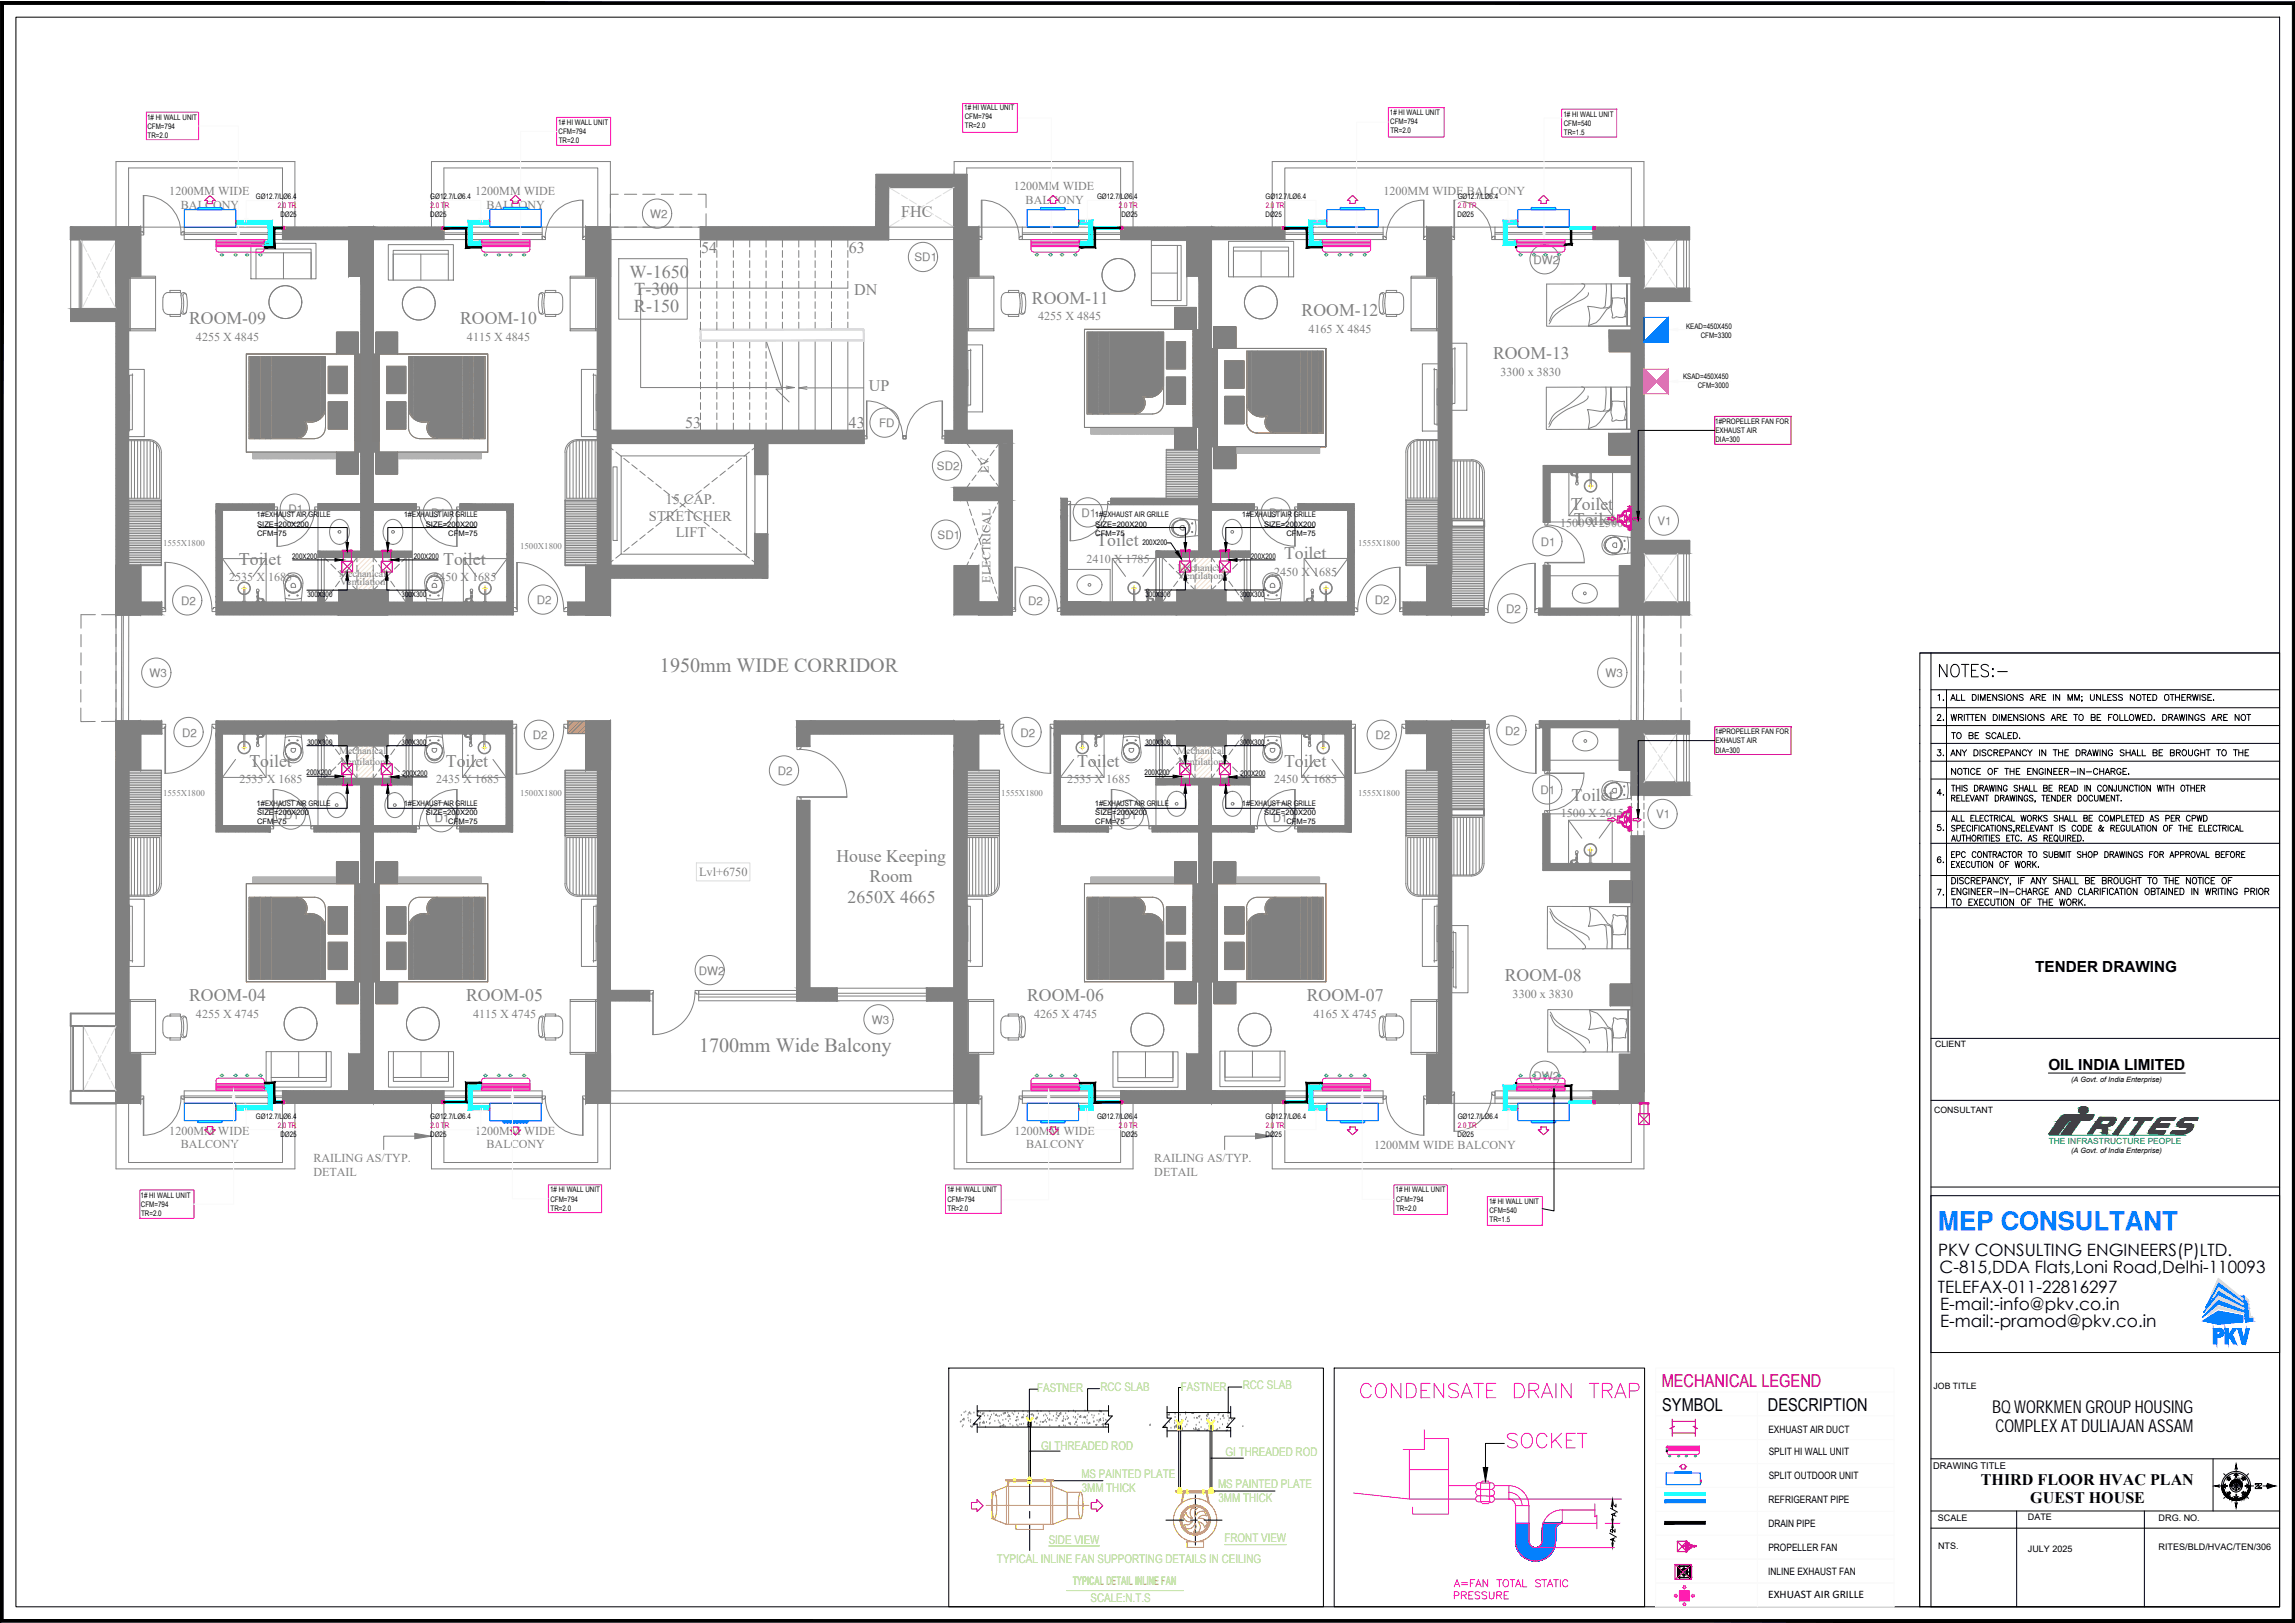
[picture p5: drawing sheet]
<svg xmlns="http://www.w3.org/2000/svg" width="594mm" height="420mm" viewBox="0 0 594 420" stroke-linecap="round" stroke-linejoin="round" font-family="sans-serif">
<defs><g id="words">
<text font-size="7.5" fill="#f0f" x="389.5" y="376.1">SOCKET</text>
<text font-size="7.1" fill="#f0f" x="351.4" y="363">CONDENSATE DRAIN TRAP</text>
<text font-size="6.7" fill="#007fff" x="501.6" y="318.5">MEP CONSULTANT</text>
<text font-size="6.6" x="501.3" y="176.4">NOTES:-</text>
<g font-size="5.2" fill="#808080">
<text x="170.8" y="174.1">1950mm WIDE CORRIDOR</text>
<text x="180.9" y="272.4">1700mm Wide Balcony</text>
</g>
<g font-size="4.9">
<text x="504.5" y="224.7" transform="rotate(-90 504.5 224.7)">6.</text>
<text x="419.8" y="393.7" transform="rotate(-90 419.8 393.7)">A/2</text>
</g>
<g font-size="4.7" fill="#808080">
<text x="163" y="72">W-1650</text>
<text x="164.2" y="76.3">T-300</text>
<text x="164.1" y="80.6">R-150</text>
</g>
<g font-size="4.6" fill="#808080">
<text x="49" y="84">ROOM-09</text>
<text x="119.1" y="84">ROOM-10</text>
<text x="267.1" y="78.6">ROOM-11</text>
<text x="336.9" y="81.9">ROOM-12</text>
<text x="386.5" y="93">ROOM-13</text>
<text x="406.6" y="132.1">Toilet</text>
<text x="407.4" y="136">Toilet</text>
<text x="283.8" y="141.3">Toilet</text>
<text x="61.9" y="146.2">Toilet</text>
<text x="114.7" y="146.2">Toilet</text>
<text x="332.4" y="144.7">Toilet</text>
<text x="64.6" y="198.5">Toilet</text>
<text x="115.4" y="198.5">Toilet</text>
<text x="278.8" y="198.5">Toilet</text>
<text x="332.4" y="198.5">Toilet</text>
<text x="406.8" y="207.3">Toilet</text>
<text x="216.5" y="223.1">House Keeping</text>
<text x="219.4" y="233.7">2650X 4665</text>
<text x="225.1" y="228.4">Room</text>
<text x="389.5" y="254">ROOM-08</text>
<text x="49" y="259.2">ROOM-04</text>
<text x="120.7" y="259.2">ROOM-05</text>
<text x="265.9" y="259.2">ROOM-06</text>
<text x="338.3" y="259.2">ROOM-07</text>
</g>
<text font-size="4.6" fill="#f00" x="430.2" y="359.1">MECHANICAL LEGEND</text>
<g font-size="4.6">
<text x="430.3" y="365.2">SYMBOL</text>
<text x="457.6" y="365.2">DESCRIPTION</text>
<text x="515.6" y="365.9">BQ WORKMEN GROUP HOUSING</text>
<text x="516.5" y="370.6">COMPLEXAT DULIAJAN ASSAM</text>
</g>
<g font-size="4.4">
<text x="500.9" y="182.4">1.</text>
<text x="500.6" y="187.7">2.</text>
<text x="500.6" y="196.8">3.</text>
<text x="500.6" y="207.1">4.</text>
<text x="500.6" y="216.3">5.</text>
<text x="500.6" y="232.8">7.</text>
<text x="501.7" y="325.1">PKV CONSULTING ENGINEERS(P)LTD.</text>
<text x="502.1" y="329.6">C-815,DDA Flats,Loni Road,Delhi-110093</text>
<text x="501.6" y="334.7">TELEFAX-011-22816297</text>
<text x="502.2" y="339">E-mail:-info@pkv.co.in</text>
<text x="502.2" y="343.5">E-mail:-pramod@pkv.co.in</text>
</g>
<g font-size="4.2" fill="#808080">
<text x="233.3" y="56.1">FHC</text>
<text x="181.5" y="65.5">54</text>
<text x="219.7" y="65.5">63</text>
<text x="221.1" y="76.5">DN</text>
<text x="224.9" y="101.1">UP</text>
<text x="177.3" y="110.9">53</text>
<text x="219.7" y="110.9">43</text>
</g>
<g font-size="4.2">
<text x="512.8" y="384.4">THIRD FLOOR HVAC PLAN</text>
<text x="525.5" y="389.1">GUEST HOUSE</text>
</g>
<g font-size="4">
<text x="526.8" y="251.6">TENDER DRAWING</text>
<text x="530.2" y="276.9">OIL INDIA LIMITED</text>
</g>
<g font-size="3.8" fill="#808080">
<text x="172.3" y="130.6">15 CAP.</text>
<text x="168" y="134.8">STRETCHER</text>
<text x="174.9" y="139.1">LIFT</text>
</g>
<g font-size="3.5">
<text x="578.6" y="384.5" transform="rotate(-90 578.6 384.5)">SW</text>
<text x="578.6" y="388.1" transform="rotate(-90 578.6 388.1)">SE</text>
<text x="579.3" y="384.5">NW</text>
<text x="579.3" y="388.1">NE</text>
</g>
<text font-size="3.2" fill="#808080" x="180.9" y="226.7">Lvl+6750</text>
<g font-size="3.1" fill="#808080">
<text x="43.8" y="50.6">1200MM WIDE</text>
<text x="123" y="50.6">1200MM WIDE</text>
<text x="262.5" y="49.1">1200MM WIDE</text>
<text x="265.5" y="52.7">BALCONY</text>
<text x="358.1" y="50.5">1200MM WIDE BALCONY</text>
<text x="46.8" y="54.1">BALCONY</text>
<text x="126" y="54.1">BALCONY</text>
<text x="268.7" y="82.9">4255 X 4845</text>
<text x="50.7" y="88.3">4255 X 4845</text>
<text x="120.9" y="88.3">4115 X 4845</text>
<text x="338.7" y="86.2">4165 X 4845</text>
<text x="388.4" y="97.3">3300 x 3830</text>
<text x="256" y="122.6" transform="rotate(-90 256 122.6)">LV</text>
<text x="403.9" y="136.5">1500 X 2500</text>
<text x="281.3" y="145.6">2410 X 1785</text>
<text x="329.8" y="149.1">2450 X 1685</text>
<text x="59.3" y="150.5">2535 X 1685</text>
<text x="112.2" y="150.5">2450 X 1685</text>
<text x="256.4" y="150.8" transform="rotate(-90 256.4 150.8)">ELECTRICAL</text>
<text x="62" y="202.8">2535 X 1685</text>
<text x="112.9" y="202.8">2435 X 1685</text>
<text x="276.3" y="202.8">2535 X 1685</text>
<text x="329.8" y="202.8">2450 X 1685</text>
<text x="404" y="211.6">1500 X 2615</text>
<text x="50.7" y="263.5">4255 X 4745</text>
<text x="122.4" y="263.5">4115 X 4745</text>
<text x="267.7" y="263.5">4265 X 4745</text>
<text x="340" y="263.5">4165 X 4745</text>
<text x="391.6" y="258.3">3300 x 3830</text>
<text x="43.8" y="293.8">1200MM WIDE</text>
<text x="123" y="293.8">1200MM WIDE</text>
<text x="262.7" y="293.8">1200MM WIDE</text>
<text x="46.8" y="297.3">BALCONY</text>
<text x="126" y="297.3">BALCONY</text>
<text x="265.6" y="297.3">BALCONY</text>
<text x="355.7" y="297.3">1200MM WIDE BALCONY</text>
<text x="81.1" y="300.8">RAILING AS/TYP.</text>
<text x="81.1" y="304.3">DETAIL</text>
<text x="298.8" y="300.8">RAILING AS/TYP.</text>
<text x="298.8" y="304.3">DETAIL</text>
</g>
<g font-size="3.1" fill="#a5dd6e">
<text x="321.7" y="359.5">RCC SLAB</text>
<text x="268.5" y="360.3">FASTNER</text>
<text x="284.8" y="360.1">RCC SLAB</text>
<text x="305.6" y="360.1">FASTNER</text>
<text x="269.6" y="375.4">GI THREADED ROD</text>
<text x="317.3" y="376.9">GI THREADED ROD</text>
<text x="279.9" y="382.6">MS PAINTED PLATE</text>
<text x="280" y="386.3">3MM THICK</text>
<text x="315.3" y="385.2">MS PAINTED PLATE</text>
<text x="315.4" y="389">3MM THICK</text>
<text x="271.5" y="399.6">SIDE VIEW</text>
<text x="317" y="399.2">FRONT VIEW</text>
<text x="258.1" y="404.7">TYPICAL INLINE FAN SUPPORTING DETAILS IN CEILING</text>
<text x="277.7" y="410.3">TYPICAL DETAIL INLINE FAN</text>
<text x="282.3" y="414.7">SCALE:N.T.S</text>
</g>
<text font-size="3.1" x="577.8" y="388.4">E</text>
<g font-size="3" fill="#808080">
<text x="168.3" y="56.5">W2</text>
<text x="236.7" y="67.7">SD1</text>
<text x="397" y="68.3">DW2</text>
<text x="227.6" y="110.6">FD</text>
<text x="242.5" y="121.8">SD2</text>
<text x="74.6" y="132.8">D1</text>
<text x="111.6" y="133.8">D1</text>
<text x="279.9" y="133.8">D1</text>
<text x="328.6" y="133.8">D1</text>
<text x="429.1" y="135.9">V1</text>
<text x="242.7" y="139.6">SD1</text>
<text x="398.9" y="141.3">D1</text>
<text x="46.9" y="156.6">D2</text>
<text x="139" y="156.4">D2</text>
<text x="266.2" y="156.6">D2</text>
<text x="355.9" y="156.4">D2</text>
<text x="389.9" y="158.7">D2</text>
<text x="38.7" y="175.3">W3</text>
<text x="415.6" y="175.3">W3</text>
<text x="47.2" y="190.7">D2</text>
<text x="137.9" y="191.4">D2</text>
<text x="264.1" y="190.7">D2</text>
<text x="356.1" y="191.4">D2</text>
<text x="389.7" y="190.3">D2</text>
<text x="201.4" y="200.6">D2</text>
<text x="398.8" y="205.5">D1</text>
<text x="73.6" y="212.1">D1</text>
<text x="112.5" y="212.7">D1</text>
<text x="290.5" y="212.1">D1</text>
<text x="329.5" y="212.7">D1</text>
<text x="428.7" y="211.9">V1</text>
<text x="180.9" y="252.3">DW2</text>
<text x="225.7" y="265.1">W3</text>
<text x="397" y="279.7">DW2</text>
</g>
<text font-size="3" x="457.7" y="413.8">EXHUAST AIR GRILLE</text>
<g font-size="2.6" fill="#808080">
<text x="87.8" y="149.4">Mechanical</text>
<text x="304.8" y="147.8">Mechanical</text>
<text x="305" y="149.9">Ventilation</text>
<text x="88" y="151.5">Ventilation</text>
<text x="87.8" y="195.3">Mechanical</text>
<text x="88" y="198">Ventilation</text>
<text x="304.8" y="195.3">Mechanical</text>
<text x="305" y="198">Ventilation</text>
</g>
<g font-size="2.6">
<text x="457.8" y="370.9">EXHUAST AIR DUCT</text>
<text x="457.8" y="376.8">SPLIT HI WALL UNIT</text>
<text x="457.8" y="382.9">SPLIT OUTDOOR UNIT</text>
<text x="457.8" y="389.1">REFRIGERANT PIPE</text>
<text x="575.4" y="385.9">S</text>
<text x="580.3" y="385.9">N</text>
<text x="457.8" y="395.3">DRAIN PIPE</text>
<text x="457.8" y="401.5">PROPELLER FAN</text>
<text x="457.7" y="407.7">INLINE EXHAUST FAN</text>
</g>
<text font-size="2.4" x="500.4" y="380.3">DRAWING TITLE</text>
<g font-size="2.3" fill="#808080">
<text x="42.2" y="141.4">1555X1800</text>
<text x="134.6" y="142.1">1500X1800</text>
<text x="351.6" y="141.4">1555X1800</text>
<text x="42.2" y="206">1555X1800</text>
<text x="134.6" y="206">1500X1800</text>
<text x="259.2" y="206">1555X1800</text>
<text x="351.6" y="206">1555X1800</text>
</g>
<g font-size="2.3">
<text x="500.9" y="271.1">CLIENT</text>
<text x="500.7" y="288.1">CONSULTANT</text>
<text x="500.5" y="359.7">JOB TITLE</text>
<text x="501.7" y="393.7">SCALE</text>
<text x="524.9" y="393.5">DATE</text>
<text x="558.8" y="393.7">DRG. NO.</text>
<text x="501.7" y="401">NTS.</text>
<text x="524.9" y="401.7">JULY 2025</text>
<text x="558.8" y="401.3">RITES/BLD/HVAC/TEN/306</text>
</g>
<text font-size="2.2" fill="#009926" x="530.3" y="296.1">THE INFRASTRUCTURE PEOPLE</text>
<g font-size="2">
<text x="249.6" y="28.5">1# HI WALL UNIT</text>
<text x="359.8" y="29.8">1# HI WALL UNIT</text>
<text x="38.1" y="30.9">1# HI WALL UNIT</text>
<text x="38.2" y="33.3">CFM=794</text>
<text x="38.2" y="35.7">TR=2.0</text>
<text x="144.5" y="32.3">1# HI WALL UNIT</text>
<text x="144.6" y="34.7">CFM=794</text>
<text x="249.7" y="30.9">CFM=794</text>
<text x="249.8" y="33.2">TR=2.0</text>
<text x="359.9" y="32.1">CFM=794</text>
<text x="359.9" y="34.5">TR=2.0</text>
<text x="404.7" y="30.2">1# HI WALL UNIT</text>
<text x="404.8" y="32.6">CFM=540</text>
<text x="404.8" y="35">TR=1.5</text>
<text x="144.6" y="37.1">TR=2.0</text>
<text x="66.3" y="51.5">GØ12.7/LØ6.4</text>
<text x="111.4" y="51.4">GØ12.7/LØ6.4</text>
<text x="284" y="51.4">GØ12.7/LØ6.4</text>
<text x="327.6" y="51.4">GØ12.7/LØ6.4</text>
<text x="377.3" y="51.4">GØ12.7/LØ6.4</text>
<text x="72.6" y="56.2">DØ25</text>
<text x="111.4" y="56.2">DØ25</text>
<text x="290.3" y="56.2">DØ25</text>
<text x="327.6" y="56.2">DØ25</text>
<text x="377.3" y="56.2">DØ25</text>
<text x="436.5" y="85.1">KEAD=450X450</text>
<text x="440.2" y="87.5">CFM=3300</text>
<text x="435.7" y="98.1">KSAD=450X450</text>
<text x="439.5" y="100.5">CFM=3000</text>
<text x="444" y="109.7">1#PROPELLER FAN FOR</text>
<text x="444" y="112.1">EXHAUST AIR</text>
<text x="444" y="114.5">DIA=300</text>
<text x="66.4" y="133.9">1#EXHAUST AIR GRILLE</text>
<text x="66.6" y="136.3">SIZE=200X200</text>
<text x="104.5" y="133.9">1#EXHAUST AIR GRILLE</text>
<text x="110.3" y="136.3">SIZE=200X200</text>
<text x="283.4" y="133.9">1#EXHAUST AIR GRILLE</text>
<text x="283.5" y="136.3">SIZE=200X200</text>
<text x="321.5" y="133.9">1#EXHAUST AIR GRILLE</text>
<text x="327.2" y="136.3">SIZE=200X200</text>
<text x="66.6" y="138.7">CFM=75</text>
<text x="116" y="138.7">CFM=75</text>
<text x="283.5" y="138.7">CFM=75</text>
<text x="295.7" y="141">200X200</text>
<text x="333" y="138.7">CFM=75</text>
<text x="75.6" y="144.8">200X200</text>
<text x="107.1" y="144.8">200X200</text>
<text x="323.8" y="144.8">200X200</text>
<text x="79.6" y="154.4">300X300</text>
<text x="103.9" y="154.4">300X300</text>
<text x="296.5" y="154.4">300X300</text>
<text x="320.9" y="154.4">300X300</text>
<text x="444" y="190.1">1#PROPELLER FAN FOR</text>
<text x="79.6" y="192.8">300X300</text>
<text x="103.9" y="192.8">300X300</text>
<text x="296.5" y="192.8">300X300</text>
<text x="320.9" y="192.8">300X300</text>
<text x="444" y="192.4">EXHAUST AIR</text>
<text x="444" y="194.8">DIA=300</text>
<text x="79.3" y="200.7">200X200</text>
<text x="104.2" y="200.8">200X200</text>
<text x="296.3" y="200.7">200X200</text>
<text x="321.2" y="200.9">200X200</text>
<text x="66.4" y="208.5">1#EXHAUST AIR GRILLE</text>
<text x="104.5" y="208.5">1#EXHAUST AIR GRILLE</text>
<text x="283.4" y="208.5">1#EXHAUST AIR GRILLE</text>
<text x="321.5" y="208.5">1#EXHAUST AIR GRILLE</text>
<text x="66.6" y="210.9">SIZE=200X200</text>
<text x="66.6" y="213.3">CFM=75</text>
<text x="110.3" y="210.9">SIZE=200X200</text>
<text x="116" y="213.3">CFM=75</text>
<text x="283.5" y="210.9">SIZE=200X200</text>
<text x="283.5" y="213.3">CFM=75</text>
<text x="327.2" y="210.9">SIZE=200X200</text>
<text x="333" y="213.3">CFM=75</text>
<text x="66.3" y="289.6">GØ12.7/LØ6.4</text>
<text x="111.4" y="289.6">GØ12.7/LØ6.4</text>
<text x="284" y="289.6">GØ12.7/LØ6.4</text>
<text x="327.6" y="289.6">GØ12.7/LØ6.4</text>
<text x="377.3" y="289.6">GØ12.7/LØ6.4</text>
<text x="72.6" y="294.3">DØ25</text>
<text x="111.4" y="294.3">DØ25</text>
<text x="290.3" y="294.3">DØ25</text>
<text x="327.6" y="294.3">DØ25</text>
<text x="377.3" y="294.3">DØ25</text>
<text x="36.4" y="310">1# HI WALL UNIT</text>
<text x="142.4" y="308.7">1# HI WALL UNIT</text>
<text x="142.5" y="311.1">CFM=794</text>
<text x="245.2" y="308.7">1# HI WALL UNIT</text>
<text x="245.3" y="311.1">CFM=794</text>
<text x="361.2" y="308.7">1# HI WALL UNIT</text>
<text x="361.4" y="311.1">CFM=794</text>
<text x="385.5" y="311.7">1# HI WALL UNIT</text>
<text x="36.5" y="312.4">CFM=794</text>
<text x="36.5" y="314.7">TR=2.0</text>
<text x="142.5" y="313.4">TR=2.0</text>
<text x="245.3" y="313.4">TR=2.0</text>
<text x="361.4" y="313.4">TR=2.0</text>
<text x="385.5" y="314">CFM=540</text>
<text x="385.6" y="316.4">TR=1.5</text>
</g>
<g font-size="2" fill="#f00">
<text x="71.9" y="53.8">2.0 TR</text>
<text x="111.4" y="53.8">2.0 TR</text>
<text x="289.6" y="53.8">2.0 TR</text>
<text x="327.6" y="53.8">2.0 TR</text>
<text x="377.4" y="53.8">2.0 TR</text>
<text x="71.9" y="291.9">2.0 TR</text>
<text x="111.4" y="291.9">2.0 TR</text>
<text x="289.6" y="291.9">2.0 TR</text>
<text x="327.6" y="291.9">2.0 TR</text>
<text x="377.4" y="291.9">2.0 TR</text>
</g>
<g font-size="1.9">
<text x="536.1" y="280.2">(A Govt. of India Enterprise)</text>
<text x="536.1" y="298.4">(A Govt. of India Enterprise)</text>
</g>
</g></defs>
<!-- layer: furniture -->
<g fill="none" stroke="#808080" stroke-width=".26">
<path d="M33.2 71.5h.5v.5h-.5zM33.2 72h.5v13.1h-.5zM33.7 71.5h6.6v.5h-6.6zM33.7 72h6.6v13.1h-6.6zM44 75.7v-.5h2.7v.5l-3.7 .2a3.3 3.3 0 0 0-.9 3.2l.1 1 .3 .7 .8 .6M46.7 75.7l.2 .4M46.8 76.5l.2 2M47 78.5l-.2 2M47.3 76.5l.2 1.8-.2 2.4M47.3 76.5a.49 .49 0 0 1 .4-.5 .49 .49 0 0 1 .6 .3l.2 2.6-.2 1.9M48.2 76.3a.7 .7 0 0 0-.8-.6 .7 .7 0 0 0-.6 .9M357.2 76.3l-.2 1.9 .2 2.6"/>
<path d="M357.2 76.3a.49 .49 0 0 1 .6-.3 .49 .49 0 0 1 .4 .5l-.3 2.4 .3 1.8M357.2 76.3a.7 .7 0 0 1 .8-.6 .7 .7 0 0 1 .6 .9M358.5 78.5l.2 2M358.7 76.5l-.2 2M358.8 75.7l-.2 .4M361.5 75.7v-.5h-2.7v.5l3.7 .2 .5 .4 .3 .7M363.3 77v3.1M365.3 71.5h6.6v.5h-6.6zM365.3 72h6.6v13.1h-6.6zM371.9 71.5h.4v.5h-.4zM371.9 72h.4v13.1h-.4zM33.2 85.1h.5v.5h-.5z"/>
<path d="M33.7 85.1h6.6v.5h-6.6zM43.3 81.4h3.4v.5h-2.7v-.5M46.8 80.9l-.2 .5M46.8 80.5a.7 .7 0 0 0 .6 .9 .7 .7 0 0 0 .8-.6 .44 .44 0 0 1-.5 .3 .44 .44 0 0 1-.4-.4M313.5 90.2v25.5M315.1 90.2v25.5M319.9 90.2v-5.6h-5.7v5.6h29v25.5h-29v5.6h5.7v-5.6M324.1 90.9v16.1M325.5 90.9v16.8M336.9 90.9v21.2M338.3 90.9v21.2M339.7 90.9v21.2"/>
<path d="M341.1 90.9v21.2M358.6 80.5a.7 .7 0 0 1-.6 .9 .7 .7 0 0 1-.8-.6 .44 .44 0 0 0 .5 .3 .44 .44 0 0 0 .4-.4M358.6 80.9l.2 .5M361.5 81.4v.5h-2.7v-.5h3.4M363.3 80.1l-.5 .9-.6 .4M365.3 85.1h6.6v.5h-6.6zM368.2 94.2h4.2v17.4h-4.2zM371.2 95.7h.8v14.5M371.3 95.3v14.5h.8M371.9 85.1h.4v.5h-.4zM322.7 104.9a4.1 4.1 0 0 0 5.3 2.8 2.81 2.81 0 0 0 2.3 4.4M322.7 109.3a2.81 2.81 0 0 0 2.8 2.8"/>
<path d="M322.7 109.3v-18.4h19.8v21.2h-17M372.5 104.9h-.5v-4.3h.4v4.6M150.5 232.8h4.2v17.4h-4.2zM154.3 234.2v14.5h-.8M154.5 234.6h-.9v14.5M154.7 239.2v4.6h-.4v-4.2h.6M147.6 258.8h6.6v.4h-6.6zM147.6 259.2h6.6v13.3h-6.6zM154.2 259.2h.5v13.3h-.5zM154.2 258.8h.5v.4h-.5zM139.6 263.6a.45 .45 0 0 1 .5-.4 .45 .45 0 0 1 .4 .5l-.2 2.4 .2 1.8a.49 .49 0 0 1-.4 .5 .49 .49 0 0 1-.6-.3M140.9 268.2l.2 .5"/>
<path d="M141 263.8a.7 .7 0 0 0-.6-.8 .7 .7 0 0 0-.8 .6l-.3 1.9 .3 2.6M141 267.8a.7 .7 0 0 1-.6 .8 .7 .7 0 0 1-.8-.5M141 263.8l-.2 2.1 .2 2M141.2 268.7v.5h2.7v-.5M141.2 263v-.5h2.7v.5M141.2 263h3.3M141.2 268.7h3.4M141.2 263l-.2 .5M144.5 263l.3 .1a3.2 3.2 0 0 1 .9 3.2l-.1 1.1-.2 .6-.9 .6M147.6 272.5h6.6v.4h-6.6zM154.2 272.5h.5v.4h-.5z"/>
<circle cx="73.9" cy="78.2" r="4.3"/>
<circle cx="108.4" cy="78.6" r="4.3"/>
<circle cx="289.5" cy="71.2" r="4.3"/>
<circle cx="326.4" cy="78.3" r="4.3"/>
<circle cx="77.8" cy="265" r="4.3"/>
<circle cx="109.5" cy="265" r="4.3"/>
<circle cx="297" cy="266.6" r="4.3"/>
<circle cx="324.8" cy="266.6" r="4.3"/>
</g>
<!-- layer: WARNA FURN -->
<g fill="none" stroke="#f4efe6" stroke-width=".26">
<path d="M322.7 100h1.4M322.7 99.9h1.4M322.7 99.8h1.4M322.7 99.7h1.4M322.7 99.6h1.4M322.7 99.4h1.4M322.7 99.3h1.4M322.7 99.2h1.4M322.7 99.1h1.4M322.7 99h1.4M322.7 98.9h1.4M322.7 98.8h1.4"/>
<path d="M322.7 98.7h1.4M322.7 98.6h1.4M322.7 98.5h1.4M322.7 98.4h1.4M322.7 98.3h1.4M322.7 98.2h1.4M322.7 98.1h1.4M322.7 98h1.4M322.7 97.9h1.4M322.7 97.8h1.4M322.7 97.7h1.4M322.7 97.6h1.4"/>
<path d="M322.7 97.5h1.4M322.7 97.4h1.4M322.7 97.3h1.4M322.7 97.2h1.4M322.7 97.1h1.4M322.7 97h1.4M322.7 96.9h1.4M322.7 96.8h1.4M322.7 96.7h1.4M322.7 96.6h1.4M322.7 96.4h1.4M322.7 96.3h1.4"/>
<path d="M322.7 96.2h1.4M322.7 96.1h1.4M322.7 96h1.4M322.7 95.9h1.4M322.7 95.8h1.4M322.7 95.7h1.4M322.7 95.6h1.4M322.7 95.5h1.4M322.7 95.4h1.4M322.7 95.3h1.4M322.7 95.2h1.4M322.7 95.1h1.4"/>
<path d="M322.7 95h1.4M322.7 94.9h1.4M322.7 94.8h1.4M322.7 94.7h1.4M322.7 94.6h1.4M322.7 94.5h1.4M322.7 94.4h1.4M322.7 94.3h1.4M322.7 94.2h1.4M322.7 94.1h1.4M322.7 94h1.4M322.7 93.9h1.4"/>
<path d="M322.7 93.8h1.4M322.7 93.7h1.4M322.7 93.6h1.4M322.7 93.5h1.4M322.7 93.3h1.4M322.7 93.2h1.4M322.7 93.1h1.4M322.7 93h1.4M322.7 92.9h1.4M322.7 92.8h1.4M322.7 92.7h1.4M322.7 92.6h1.4"/>
<path d="M322.7 92.5h1.4M322.7 92.4h1.4M322.7 92.3h1.4M322.7 92.2h1.4M322.7 92.1h1.4M322.7 92h1.4M322.7 91.9h1.4M322.7 91.8h1.4M322.7 91.7h1.4M322.7 91.6h1.4M322.7 91.5h1.4M322.7 91.4h1.4"/>
<path d="M322.7 91.3h1.4M322.7 91.2h1.4M322.7 91.1h1.4M322.7 91h1.4M325.5 100h11.4M325.5 99.9h11.4M325.5 99.8h11.4M325.5 99.7h11.4M325.5 99.6h11.4M325.5 99.4h11.4M325.5 99.3h11.4M325.5 99.2h11.4"/>
<path d="M325.5 99.1h11.4M325.5 99h11.4M325.5 98.9h11.4M325.5 98.8h11.4M325.5 98.7h11.4M325.5 98.6h11.4M325.5 98.5h11.4M325.5 98.4h11.4M325.5 98.3h11.4M325.5 98.2h11.4M325.5 98.1h11.4M325.5 98h11.4"/>
<path d="M325.5 97.9h11.4M325.5 97.8h11.4M325.5 97.7h11.4M325.5 97.6h11.4M325.5 97.5h11.4M325.5 97.4h11.4M325.5 97.3h11.4M325.5 97.2h11.4M325.5 97.1h11.4M325.5 97h11.4M325.5 96.9h11.4M325.5 96.8h11.4"/>
<path d="M325.5 96.7h11.4M325.5 96.6h11.4M325.5 96.4h11.4M325.5 96.3h11.4M325.5 96.2h11.4M325.5 96.1h11.4M325.5 96h11.4M325.5 95.9h11.4M325.5 95.8h11.4M325.5 95.7h11.4M325.5 95.6h11.4M325.5 95.5h11.4"/>
<path d="M325.5 95.4h11.4M325.5 95.3h11.4M325.5 95.2h11.4M325.5 95.1h11.4M325.5 95h11.4M325.5 94.9h11.4M325.5 94.8h11.4M325.5 94.7h11.4M325.5 94.6h11.4M325.5 94.5h11.4M325.5 94.4h11.4M325.5 94.3h11.4"/>
<path d="M325.5 94.2h11.4M325.5 94.1h11.4M325.5 94h11.4M325.5 93.9h11.4M325.5 93.8h11.4M325.5 93.7h11.4M325.5 93.6h11.4M325.5 93.5h11.4M325.5 93.3h11.4M325.5 93.2h11.4M325.5 93.1h11.4M325.5 93h11.4"/>
<path d="M325.5 92.9h11.4M325.5 92.8h11.4M325.5 92.7h11.4M325.5 92.6h11.4M325.5 92.5h11.4M325.5 92.4h11.4M325.5 92.3h11.4M325.5 92.2h11.4M325.5 92.1h11.4M325.5 92h11.4M325.5 91.9h11.4M325.5 91.8h11.4"/>
<path d="M325.5 91.7h11.4M325.5 91.6h11.4M325.5 91.5h11.4M325.5 91.4h11.4M325.5 91.3h11.4M325.5 91.2h11.4M325.5 91.1h11.4M325.5 91h11.4M338.3 100h1.4M338.3 99.9h1.4M338.3 99.8h1.4M338.3 99.7h1.4"/>
<path d="M338.3 99.6h1.4M338.3 99.4h1.4M338.3 99.3h1.4M338.3 99.2h1.4M338.3 99.1h1.4M338.3 99h1.4M338.3 98.9h1.4M338.3 98.8h1.4M338.3 98.7h1.4M338.3 98.6h1.4M338.3 98.5h1.4M338.3 98.4h1.4"/>
<path d="M338.3 98.3h1.4M338.3 98.2h1.4M338.3 98.1h1.4M338.3 98h1.4M338.3 97.9h1.4M338.3 97.8h1.4M338.3 97.7h1.4M338.3 97.6h1.4M338.3 97.5h1.4M338.3 97.4h1.4M338.3 97.3h1.4M338.3 97.2h1.4"/>
<path d="M338.3 97.1h1.4M338.3 97h1.4M338.3 96.9h1.4M338.3 96.8h1.4M338.3 96.7h1.4M338.3 96.6h1.4M338.3 96.4h1.4M338.3 96.3h1.4M338.3 96.2h1.4M338.3 96.1h1.4M338.3 96h1.4M338.3 95.9h1.4"/>
<path d="M338.3 95.8h1.4M338.3 95.7h1.4M338.3 95.6h1.4M338.3 95.5h1.4M338.3 95.4h1.4M338.3 95.3h1.4M338.3 95.2h1.4M338.3 95.1h1.4M338.3 95h1.4M338.3 94.9h1.4M338.3 94.8h1.4M338.3 94.7h1.4"/>
<path d="M338.3 94.6h1.4M338.3 94.5h1.4M338.3 94.4h1.4M338.3 94.3h1.4M338.3 94.2h1.4M338.3 94.1h1.4M338.3 94h1.4M338.3 93.9h1.4M338.3 93.8h1.4M338.3 93.7h1.4M338.3 93.6h1.4M338.3 93.5h1.4"/>
<path d="M338.3 93.3h1.4M338.3 93.2h1.4M338.3 93.1h1.4M338.3 93h1.4M338.3 92.9h1.4M338.3 92.8h1.4M338.3 92.7h1.4M338.3 92.6h1.4M338.3 92.5h1.4M338.3 92.4h1.4M338.3 92.3h1.4M338.3 92.2h1.4"/>
<path d="M338.3 92.1h1.4M338.3 92h1.4M338.3 91.9h1.4M338.3 91.8h1.4M338.3 91.7h1.4M338.3 91.6h1.4M338.3 91.5h1.4M338.3 91.4h1.4M338.3 91.3h1.4M338.3 91.2h1.4M338.3 91.1h1.4M338.3 91h1.4"/>
<path d="M341.1 100h1.4M341.1 99.9h1.4M341.1 99.8h1.4M341.1 99.7h1.4M341.1 99.6h1.4M341.1 99.4h1.4M341.1 99.3h1.4M341.1 99.2h1.4M341.1 99.1h1.4M341.1 99h1.4M341.1 98.9h1.4M341.1 98.8h1.4"/>
<path d="M341.1 98.7h1.4M341.1 98.6h1.4M341.1 98.5h1.4M341.1 98.4h1.4M341.1 98.3h1.4M341.1 98.2h1.4M341.1 98.1h1.4M341.1 98h1.4M341.1 97.9h1.4M341.1 97.8h1.4M341.1 97.7h1.4M341.1 97.6h1.4"/>
<path d="M341.1 97.5h1.4M341.1 97.4h1.4M341.1 97.3h1.4M341.1 97.2h1.4M341.1 97.1h1.4M341.1 97h1.4M341.1 96.9h1.4M341.1 96.8h1.4M341.1 96.7h1.4M341.1 96.6h1.4M341.1 96.4h1.4M341.1 96.3h1.4"/>
<path d="M341.1 96.2h1.4M341.1 96.1h1.4M341.1 96h1.4M341.1 95.9h1.4M341.1 95.8h1.4M341.1 95.7h1.4M341.1 95.6h1.4M341.1 95.5h1.4M341.1 95.4h1.4M341.1 95.3h1.4M341.1 95.2h1.4M341.1 95.1h1.4"/>
<path d="M341.1 95h1.4M341.1 94.9h1.4M341.1 94.8h1.4M341.1 94.7h1.4M341.1 94.6h1.4M341.1 94.5h1.4M341.1 94.4h1.4M341.1 94.3h1.4M341.1 94.2h1.4M341.1 94.1h1.4M341.1 94h1.4M341.1 93.9h1.4"/>
<path d="M341.1 93.8h1.4M341.1 93.7h1.4M341.1 93.6h1.4M341.1 93.5h1.4M341.1 93.3h1.4M341.1 93.2h1.4M341.1 93.1h1.4M341.1 93h1.4M341.1 92.9h1.4M341.1 92.8h1.4M341.1 92.7h1.4M341.1 92.6h1.4"/>
<path d="M341.1 92.5h1.4M341.1 92.4h1.4M341.1 92.3h1.4M341.1 92.2h1.4M341.1 92.1h1.4M341.1 92h1.4M341.1 91.9h1.4M341.1 91.8h1.4M341.1 91.7h1.4M341.1 91.6h1.4M341.1 91.5h1.4M341.1 91.4h1.4"/>
<path d="M341.1 91.3h1.4M341.1 91.2h1.4M341.1 91.1h1.4M341.1 91h1.4M322.7 104.9h1.4M322.7 104.8h1.4M322.7 104.7h1.4M322.7 104.6h1.4M322.7 104.5h1.4M322.7 104.4h1.4M322.7 104.3h1.4M322.7 104.2h1.4"/>
<path d="M322.7 104.1h1.4M322.7 104h1.4M322.7 103.9h1.4M322.7 103.8h1.4M322.7 103.7h1.4M322.7 103.6h1.4M322.7 103.5h1.4M322.7 103.4h1.4M322.7 103.3h1.4M322.7 103.2h1.4M322.7 103.1h1.4M322.7 103h1.4"/>
<path d="M322.7 102.9h1.4M322.7 102.8h1.4M322.7 102.7h1.4M322.7 102.6h1.4M322.7 102.4h1.4M322.7 102.3h1.4M322.7 102.2h1.4M322.7 102.1h1.4M322.7 102h1.4M322.7 101.9h1.4M322.7 101.8h1.4M322.7 101.7h1.4"/>
<path d="M322.7 101.6h1.4M322.7 101.5h1.4M322.7 101.4h1.4M322.7 101.3h1.4M322.7 101.2h1.4M322.7 101.1h1.4M322.7 101h1.4M322.7 100.9h1.4M322.7 100.8h1.4M322.7 100.7h1.4M322.7 100.6h1.4M322.7 100.5h1.4"/>
<path d="M322.7 100.4h1.4M322.7 100.3h1.4M322.7 100.2h1.4M322.7 100.1h1.4M322.8 105.1h1.3M322.8 105h1.3M322.8 105.2h1.3M322.8 105.3h1.3M322.9 105.5h1.2M322.9 105.4h1.2M322.9 105.6h1.2M323 105.7h1.1"/>
<path d="M323.1 105.7h1M323.1 105.8h1M323.1 105.9h1M323.2 106h.9M323.3 106.1h.8M323.3 106.2h.8M323.4 106.3h.7M323.5 106.4h.6M323.6 106.5h.5M323.7 106.6h.4M323.8 106.7h.3M323.9 106.8h.2"/>
<path d="M323.9 106.9h.2M324 107h.1M325.5 107.7h11.4M325.5 107.6h11.4M325.5 107.5h11.4M325.5 107.4h11.4M325.5 107.3h11.4M325.5 107.2h11.4M325.5 107.1h11.4M325.5 107h11.4M325.5 106.9h11.4M325.5 106.8h11.4"/>
<path d="M325.5 106.7h11.4M325.5 106.6h11.4M325.5 106.5h11.4M325.5 106.4h11.4M325.5 106.3h11.4M325.5 106.2h11.4M325.5 106.1h11.4M325.5 106h11.4M325.5 105.9h11.4M325.5 105.8h11.4M325.5 105.7h11.4M325.5 105.6h11.4"/>
<path d="M325.5 105.5h11.4M325.5 105.4h11.4M325.5 105.3h11.4M325.5 105.2h11.4M325.5 105.1h11.4M325.5 105h11.4M325.5 104.9h11.4M325.5 104.8h11.4M325.5 104.7h11.4M325.5 104.6h11.4M325.5 104.5h11.4M325.5 104.4h11.4"/>
<path d="M325.5 104.3h11.4M325.5 104.2h11.4M325.5 104.1h11.4M325.5 104h11.4M325.5 103.9h11.4M325.5 103.8h11.4M325.5 103.7h11.4M325.5 103.6h11.4M325.5 103.5h11.4M325.5 103.4h11.4M325.5 103.3h11.4M325.5 103.2h11.4"/>
<path d="M325.5 103.1h11.4M325.5 103h11.4M325.5 102.9h11.4M325.5 102.8h11.4M325.5 102.7h11.4M325.5 102.6h11.4M325.5 102.4h11.4M325.5 102.3h11.4M325.5 102.2h11.4M325.5 102.1h11.4M325.5 102h11.4M325.5 101.9h11.4"/>
<path d="M325.5 101.8h11.4M325.5 101.7h11.4M325.5 101.6h11.4M325.5 101.5h11.4M325.5 101.4h11.4M325.5 101.3h11.4M325.5 101.2h11.4M325.5 101.1h11.4M325.5 101h11.4M325.5 100.9h11.4M325.5 100.8h11.4M325.5 100.7h11.4"/>
<path d="M325.5 100.6h11.4M325.5 100.5h11.4M325.5 100.4h11.4M325.5 100.3h11.4M325.5 100.2h11.4M325.5 100.1h11.4M325.6 107.8h2.2M326 107.9h1.3M327.5 109.4h9.4M327.5 109.3h9.4M327.5 109.2h9.4M327.5 109.8h9.4"/>
<path d="M327.5 109.7h9.4M327.5 109.6h9.4M327.5 109.5h9.4M327.5 109.1h9.4M327.5 109h9.4M327.5 108.9h9.4M327.5 108.8h9.4M327.5 110h9.4M327.5 109.9h9.4M327.5 108.7h9.4M327.6 110.2h9.3M327.6 110.1h9.3"/>
<path d="M327.6 108.6h9.3M327.6 108.5h9.3M327.6 108.4h9.3M327.7 110.3h9.2M327.7 108.3h9.2M327.7 110.4h9.2M327.7 108.2h9.2M327.8 110.5h9.1M327.8 108.1h9.1M327.8 110.6h9.1M327.8 108h9.1M327.8 110.7h9.1"/>
<path d="M327.9 110.8h9M327.9 107.9h9M327.9 110.9h9M327.9 107.8h9M328 111h8.9M328.1 111h8.8M328.1 111.1h8.8M328.2 111.2h8.7M328.3 111.3h8.6M328.4 111.4h8.5M328.5 111.5h8.4M328.6 111.5h8.3"/>
<path d="M328.7 111.7h8.2M328.9 111.8h8M329 111.8h7.9M329.2 111.9h7.7M329.4 112h7.5M329.8 112.1h7.1M338.3 112.1h1.4M338.3 112h1.4M338.3 111.9h1.4M338.3 111.8h1.4M338.3 111.7h1.4M338.3 111.5h1.4"/>
<path d="M338.3 111.4h1.4M338.3 111.3h1.4M338.3 111.2h1.4M338.3 111.1h1.4M338.3 111h1.4M338.3 110.9h1.4M338.3 110.8h1.4M338.3 110.7h1.4M338.3 110.6h1.4M338.3 110.5h1.4M338.3 110.4h1.4M338.3 110.3h1.4"/>
<path d="M338.3 110.2h1.4M338.3 110.1h1.4M338.3 110h1.4M338.3 109.9h1.4M338.3 109.8h1.4M338.3 109.7h1.4M338.3 109.6h1.4M338.3 109.5h1.4M338.3 109.4h1.4M338.3 109.3h1.4M338.3 109.2h1.4M338.3 109.1h1.4"/>
<path d="M338.3 109h1.4M338.3 108.9h1.4M338.3 108.8h1.4M338.3 108.7h1.4M338.3 108.6h1.4M338.3 108.5h1.4M338.3 108.4h1.4M338.3 108.3h1.4M338.3 108.2h1.4M338.3 108.1h1.4M338.3 108h1.4M338.3 107.9h1.4"/>
<path d="M338.3 107.8h1.4M338.3 107.7h1.4M338.3 107.6h1.4M338.3 107.5h1.4M338.3 107.4h1.4M338.3 107.3h1.4M338.3 107.2h1.4M338.3 107.1h1.4M338.3 107h1.4M338.3 106.9h1.4M338.3 106.8h1.4M338.3 106.7h1.4"/>
<path d="M338.3 106.6h1.4M338.3 106.5h1.4M338.3 106.4h1.4M338.3 106.3h1.4M338.3 106.2h1.4M338.3 106.1h1.4M338.3 106h1.4M338.3 105.9h1.4M338.3 105.8h1.4M338.3 105.7h1.4M338.3 105.6h1.4M338.3 105.5h1.4"/>
<path d="M338.3 105.4h1.4M338.3 105.3h1.4M338.3 105.2h1.4M338.3 105.1h1.4M338.3 105h1.4M338.3 104.9h1.4M338.3 104.8h1.4M338.3 104.7h1.4M338.3 104.6h1.4M338.3 104.5h1.4M338.3 104.4h1.4M338.3 104.3h1.4"/>
<path d="M338.3 104.2h1.4M338.3 104.1h1.4M338.3 104h1.4M338.3 103.9h1.4M338.3 103.8h1.4M338.3 103.7h1.4M338.3 103.6h1.4M338.3 103.5h1.4M338.3 103.4h1.4M338.3 103.3h1.4M338.3 103.2h1.4M338.3 103.1h1.4"/>
<path d="M338.3 103h1.4M338.3 102.9h1.4M338.3 102.8h1.4M338.3 102.7h1.4M338.3 102.6h1.4M338.3 102.4h1.4M338.3 102.3h1.4M338.3 102.2h1.4M338.3 102.1h1.4M338.3 102h1.4M338.3 101.9h1.4M338.3 101.8h1.4"/>
<path d="M338.3 101.7h1.4M338.3 101.6h1.4M338.3 101.5h1.4M338.3 101.4h1.4M338.3 101.3h1.4M338.3 101.2h1.4M338.3 101.1h1.4M338.3 101h1.4M338.3 100.9h1.4M338.3 100.8h1.4M338.3 100.7h1.4M338.3 100.6h1.4"/>
<path d="M338.3 100.5h1.4M338.3 100.4h1.4M338.3 100.3h1.4M338.3 100.2h1.4M338.3 100.1h1.4M341.1 112.1h1.4M341.1 112h1.4M341.1 111.9h1.4M341.1 111.8h1.4M341.1 111.7h1.4M341.1 111.5h1.4M341.1 111.4h1.4"/>
<path d="M341.1 111.3h1.4M341.1 111.2h1.4M341.1 111.1h1.4M341.1 111h1.4M341.1 110.9h1.4M341.1 110.8h1.4M341.1 110.7h1.4M341.1 110.6h1.4M341.1 110.5h1.4M341.1 110.4h1.4M341.1 110.3h1.4M341.1 110.2h1.4"/>
<path d="M341.1 110.1h1.4M341.1 110h1.4M341.1 109.9h1.4M341.1 109.8h1.4M341.1 109.7h1.4M341.1 109.6h1.4M341.1 109.5h1.4M341.1 109.4h1.4M341.1 109.3h1.4M341.1 109.2h1.4M341.1 109.1h1.4M341.1 109h1.4"/>
<path d="M341.1 108.9h1.4M341.1 108.8h1.4M341.1 108.7h1.4M341.1 108.6h1.4M341.1 108.5h1.4M341.1 108.4h1.4M341.1 108.3h1.4M341.1 108.2h1.4M341.1 108.1h1.4M341.1 108h1.4M341.1 107.9h1.4M341.1 107.8h1.4"/>
<path d="M341.1 107.7h1.4M341.1 107.6h1.4M341.1 107.5h1.4M341.1 107.4h1.4M341.1 107.3h1.4M341.1 107.2h1.4M341.1 107.1h1.4M341.1 107h1.4M341.1 106.9h1.4M341.1 106.8h1.4M341.1 106.7h1.4M341.1 106.6h1.4"/>
<path d="M341.1 106.5h1.4M341.1 106.4h1.4M341.1 106.3h1.4M341.1 106.2h1.4M341.1 106.1h1.4M341.1 106h1.4M341.1 105.9h1.4M341.1 105.8h1.4M341.1 105.7h1.4M341.1 105.6h1.4M341.1 105.5h1.4M341.1 105.4h1.4"/>
<path d="M341.1 105.3h1.4M341.1 105.2h1.4M341.1 105.1h1.4M341.1 105h1.4M341.1 104.9h1.4M341.1 104.8h1.4M341.1 104.7h1.4M341.1 104.6h1.4M341.1 104.5h1.4M341.1 104.4h1.4M341.1 104.3h1.4M341.1 104.2h1.4"/>
<path d="M341.1 104.1h1.4M341.1 104h1.4M341.1 103.9h1.4M341.1 103.8h1.4M341.1 103.7h1.4M341.1 103.6h1.4M341.1 103.5h1.4M341.1 103.4h1.4M341.1 103.3h1.4M341.1 103.2h1.4M341.1 103.1h1.4M341.1 103h1.4"/>
<path d="M341.1 102.9h1.4M341.1 102.8h1.4M341.1 102.7h1.4M341.1 102.6h1.4M341.1 102.4h1.4M341.1 102.3h1.4M341.1 102.2h1.4M341.1 102.1h1.4M341.1 102h1.4M341.1 101.9h1.4M341.1 101.8h1.4M341.1 101.7h1.4"/>
<path d="M341.1 101.6h1.4M341.1 101.5h1.4M341.1 101.4h1.4M341.1 101.3h1.4M341.1 101.2h1.4M341.1 101.1h1.4M341.1 101h1.4M341.1 100.9h1.4M341.1 100.8h1.4M341.1 100.7h1.4M341.1 100.6h1.4M341.1 100.5h1.4"/>
<path d="M341.1 100.4h1.4M341.1 100.3h1.4M341.1 100.2h1.4M341.1 100.1h1.4"/>
</g>
<!-- layer: furniture -->
<path d="M322.7 104.9a4.1 4.1 0 0 0 5.3 2.8 2.81 2.81 0 0 0 2.3 4.4M322.7 109.3a2.81 2.81 0 0 0 2.8 2.8M322.7 109.3v-18.4h19.8v21.2h-17" fill="none" stroke="#dda56e" stroke-width=".26"/>
<path d="M317 93.4h5v7.1h-5zM317 102.6h5v7.1h-5z" fill="none" stroke="#8f8275" stroke-width=".26"/>
<path d="M324.1 90.9v16.1M325.5 90.9v16.8M336.9 90.9v21.2M338.3 90.9v21.2M339.7 90.9v21.2M341.1 90.9v21.2" fill="none" stroke="#d0b89f" stroke-width=".26"/>
<!-- layer: WARNA FURN -->
<g fill="none" stroke="#fcd98f" stroke-width=".26">
<path d="M317 100h5M317 99.9h5M317 99.8h5M317 99.7h5M317 99.6h5M317 99.4h5M317 99.3h5M317 99.2h5M317 99.1h5M317 99h5M317 98.9h5M317 98.8h5"/>
<path d="M317 98.7h5M317 98.6h5M317 98.5h5M317 98.4h5M317 98.3h5M317 98.2h5M317 98.1h5M317 98h5M317 97.9h5M317 97.8h5M317 97.7h5M317 97.6h5"/>
<path d="M317 97.5h5M317 97.4h5M317 97.3h5M317 97.2h5M317 97.1h5M317 97h5M317 96.9h5M317 96.8h5M317 96.7h5M317 96.6h5M317 96.4h5M317 96.3h5"/>
<path d="M317 96.2h5M317 96.1h5M317 96h5M317 95.9h5M317 95.8h5M317 95.7h5M317 95.6h5M317 95.5h5M317 95.4h5M317 95.3h5M317 95.2h5M317 95.1h5"/>
<path d="M317 95h5M317 94.9h5M317 94.8h5M317 94.7h5M317 94.6h5M317 94.5h5M317 94.4h5M317 94.3h5M317 94.2h5M317 94.1h5M317 94h5M317 93.9h5"/>
<path d="M317 93.8h5M317 93.7h5M317 93.6h5M317 93.5h5M317 109.6h5M317 109.5h5M317 109.4h5M317 109.3h5M317 109.2h5M317 109.1h5M317 109h5M317 108.9h5"/>
<path d="M317 108.8h5M317 108.7h5M317 108.6h5M317 108.5h5M317 108.4h5M317 108.3h5M317 108.2h5M317 108.1h5M317 108h5M317 107.9h5M317 107.8h5M317 107.7h5"/>
<path d="M317 107.6h5M317 107.5h5M317 107.4h5M317 107.3h5M317 107.2h5M317 107.1h5M317 107h5M317 106.9h5M317 106.8h5M317 106.7h5M317 106.6h5M317 106.5h5"/>
<path d="M317 106.4h5M317 106.3h5M317 106.2h5M317 106.1h5M317 106h5M317 105.9h5M317 105.8h5M317 105.7h5M317 105.6h5M317 105.5h5M317 105.4h5M317 105.3h5"/>
<path d="M317 105.2h5M317 105.1h5M317 105h5M317 104.9h5M317 104.8h5M317 104.7h5M317 104.6h5M317 104.5h5M317 104.4h5M317 104.3h5M317 104.2h5M317 104.1h5"/>
<path d="M317 104h5M317 103.9h5M317 103.8h5M317 103.7h5M317 103.6h5M317 103.5h5M317 103.4h5M317 103.3h5M317 103.2h5M317 103.1h5M317 103h5M317 102.9h5"/>
<path d="M317 102.8h5M317 102.7h5M317 100.4h5M317 100.3h5M317 100.2h5M317 100.1h5"/>
</g>
<g fill="none" stroke="#808080" stroke-width=".26">
<path d="M313.6 100h1.5M313.6 99.9h1.5M313.6 99.8h1.5M313.6 99.7h1.5M313.6 99.6h1.5M313.6 99.4h1.5M313.6 99.3h1.5M313.6 99.2h1.5M313.6 99.1h1.5M313.6 99h1.5M313.6 98.9h1.5M313.6 98.8h1.5"/>
<path d="M313.6 98.7h1.5M313.6 98.6h1.5M313.6 98.5h1.5M313.6 98.4h1.5M313.6 98.3h1.5M313.6 98.2h1.5M313.6 98.1h1.5M313.6 98h1.5M313.6 97.9h1.5M313.6 97.8h1.5M313.6 97.7h1.5M313.6 97.6h1.5"/>
<path d="M313.6 97.5h1.5M313.6 97.4h1.5M313.6 97.3h1.5M313.6 97.2h1.5M313.6 97.1h1.5M313.6 97h1.5M313.6 96.9h1.5M313.6 96.8h1.5M313.6 96.7h1.5M313.6 96.6h1.5M313.6 96.4h1.5M313.6 96.3h1.5"/>
<path d="M313.6 96.2h1.5M313.6 96.1h1.5M313.6 96h1.5M313.6 95.9h1.5M313.6 95.8h1.5M313.6 95.7h1.5M313.6 95.6h1.5M313.6 95.5h1.5M313.6 95.4h1.5M313.6 95.3h1.5M313.6 95.2h1.5M313.6 95.1h1.5"/>
<path d="M313.6 95h1.5M313.6 94.9h1.5M313.6 94.8h1.5M313.6 94.7h1.5M313.6 94.6h1.5M313.6 94.5h1.5M313.6 94.4h1.5M313.6 94.3h1.5M313.6 94.2h1.5M313.6 94.1h1.5M313.6 94h1.5M313.6 93.9h1.5"/>
<path d="M313.6 93.8h1.5M313.6 93.7h1.5M313.6 93.6h1.5M313.6 93.5h1.5M313.6 93.3h1.5M313.6 93.2h1.5M313.6 93.1h1.5M313.6 93h1.5M313.6 92.9h1.5M313.6 92.8h1.5M313.6 92.7h1.5M313.6 92.6h1.5"/>
<path d="M313.6 92.5h1.5M313.6 92.4h1.5M313.6 92.3h1.5M313.6 92.2h1.5M313.6 92.1h1.5M313.6 92h1.5M313.6 91.9h1.5M313.6 91.8h1.5M313.6 91.7h1.5M313.6 91.6h1.5M313.6 91.5h1.5M313.6 91.4h1.5"/>
<path d="M313.6 91.3h1.5M313.6 91.2h1.5M313.6 91.1h1.5M313.6 91h1.5M313.6 90.9h1.5M313.6 90.8h1.5M313.6 90.7h1.5M313.6 90.6h1.5M313.6 90.5h1.5M313.6 90.3h1.5M314.2 90.2h5.7M314.2 90.1h5.7"/>
<path d="M314.2 90h5.7M314.2 89.9h5.7M314.2 89.7h5.7M314.2 89.6h5.7M314.2 89.5h5.7M314.2 89.4h5.7M314.2 89.3h5.7M314.2 89.2h5.7M314.2 89.1h5.7M314.2 89h5.7M314.2 88.9h5.7M314.2 88.8h5.7"/>
<path d="M314.2 88.7h5.7M314.2 88.6h5.7M314.2 88.5h5.7M314.2 88.4h5.7M314.2 88.3h5.7M314.2 88.2h5.7M314.2 88.1h5.7M314.2 88h5.7M314.2 87.9h5.7M314.2 87.8h5.7M314.2 87.7h5.7M314.2 87.6h5.7"/>
<path d="M314.2 87.5h5.7M314.2 87.4h5.7M314.2 87.3h5.7M314.2 87.2h5.7M314.2 87.1h5.7M314.2 87h5.7M314.2 86.9h5.7M314.2 86.7h5.7M314.2 86.6h5.7M314.2 86.5h5.7M314.2 86.4h5.7M314.2 86.3h5.7"/>
<path d="M314.2 86.2h5.7M314.2 86.1h5.7M314.2 86h5.7M314.2 85.9h5.7M314.2 85.8h5.7M314.2 85.7h5.7M314.2 85.6h5.7M314.2 85.5h5.7M314.2 85.4h5.7M314.2 85.3h5.7M314.2 85.2h5.7M314.2 85.1h5.7"/>
<path d="M314.2 85h5.7M314.2 84.9h5.7M314.2 84.8h5.7M314.2 84.7h5.7M314.2 84.6h5.7M317 100h5M317 99.9h5M317 99.8h5M317 99.7h5M317 99.6h5M317 99.4h5M317 99.3h5"/>
<path d="M317 99.2h5M317 99.1h5M317 99h5M317 98.9h5M317 98.8h5M317 98.7h5M317 98.6h5M317 98.5h5M317 98.4h5M317 98.3h5M317 98.2h5M317 98.1h5"/>
<path d="M317 98h5M317 97.9h5M317 97.8h5M317 97.7h5M317 97.6h5M317 97.5h5M317 97.4h5M317 97.3h5M317 97.2h5M317 97.1h5M317 97h5M317 96.9h5"/>
<path d="M317 96.8h5M317 96.7h5M317 96.6h5M317 96.4h5M317 96.3h5M317 96.2h5M317 96.1h5M317 96h5M317 95.9h5M317 95.8h5M317 95.7h5M317 95.6h5"/>
<path d="M317 95.5h5M317 95.4h5M317 95.3h5M317 95.2h5M317 95.1h5M317 95h5M317 94.9h5M317 94.8h5M317 94.7h5M317 94.6h5M317 94.5h5M317 94.4h5"/>
<path d="M317 94.3h5M317 94.2h5M317 94.1h5M317 94h5M317 93.9h5M317 93.8h5M317 93.7h5M317 93.6h5M317 93.5h5M322.7 100h19.8M322.7 99.9h19.8M322.7 99.8h19.8"/>
<path d="M322.7 99.7h19.8M322.7 99.6h19.8M322.7 99.4h19.8M322.7 99.3h19.8M322.7 99.2h19.8M322.7 99.1h19.8M322.7 99h19.8M322.7 98.9h19.8M322.7 98.8h19.8M322.7 98.7h19.8M322.7 98.6h19.8M322.7 98.5h19.8"/>
<path d="M322.7 98.4h19.8M322.7 98.3h19.8M322.7 98.2h19.8M322.7 98.1h19.8M322.7 98h19.8M322.7 97.9h19.8M322.7 97.8h19.8M322.7 97.7h19.8M322.7 97.6h19.8M322.7 97.5h19.8M322.7 97.4h19.8M322.7 97.3h19.8"/>
<path d="M322.7 97.2h19.8M322.7 97.1h19.8M322.7 97h19.8M322.7 96.9h19.8M322.7 96.8h19.8M322.7 96.7h19.8M322.7 96.6h19.8M322.7 96.4h19.8M322.7 96.3h19.8M322.7 96.2h19.8M322.7 96.1h19.8M322.7 96h19.8"/>
<path d="M322.7 95.9h19.8M322.7 95.8h19.8M322.7 95.7h19.8M322.7 95.6h19.8M322.7 95.5h19.8M322.7 95.4h19.8M322.7 95.3h19.8M322.7 95.2h19.8M322.7 95.1h19.8M322.7 95h19.8M322.7 94.9h19.8M322.7 94.8h19.8"/>
<path d="M322.7 94.7h19.8M322.7 94.6h19.8M322.7 94.5h19.8M322.7 94.4h19.8M322.7 94.3h19.8M322.7 94.2h19.8M322.7 94.1h19.8M322.7 94h19.8M322.7 93.9h19.8M322.7 93.8h19.8M322.7 93.7h19.8M322.7 93.6h19.8"/>
<path d="M322.7 93.5h19.8M322.7 93.3h19.8M322.7 93.2h19.8M322.7 93.1h19.8M322.7 93h19.8M322.7 92.9h19.8M322.7 92.8h19.8M322.7 92.7h19.8M322.7 92.6h19.8M322.7 92.5h19.8M322.7 92.4h19.8M322.7 92.3h19.8"/>
<path d="M322.7 92.2h19.8M322.7 92.1h19.8M322.7 92h19.8M322.7 91.9h19.8M322.7 91.8h19.8M322.7 91.7h19.8M322.7 91.6h19.8M322.7 91.5h19.8M322.7 91.4h19.8M322.7 91.3h19.8M322.7 91.2h19.8M322.7 91.1h19.8"/>
<path d="M322.7 91h19.8M313.6 112.1h1.5M313.6 112h1.5M313.6 111.9h1.5M313.6 111.8h1.5M313.6 111.7h1.5M313.6 111.5h1.5M313.6 111.4h1.5M313.6 111.3h1.5M313.6 111.2h1.5M313.6 111.1h1.5M313.6 111h1.5"/>
<path d="M313.6 110.9h1.5M313.6 110.8h1.5M313.6 110.7h1.5M313.6 110.6h1.5M313.6 110.5h1.5M313.6 110.4h1.5M313.6 110.3h1.5M313.6 110.2h1.5M313.6 110.1h1.5M313.6 110h1.5M313.6 109.9h1.5M313.6 109.8h1.5"/>
<path d="M313.6 109.7h1.5M313.6 109.6h1.5M313.6 109.5h1.5M313.6 109.4h1.5M313.6 109.3h1.5M313.6 109.2h1.5M313.6 109.1h1.5M313.6 109h1.5M313.6 108.9h1.5M313.6 108.8h1.5M313.6 108.7h1.5M313.6 108.6h1.5"/>
<path d="M313.6 108.5h1.5M313.6 108.4h1.5M313.6 108.3h1.5M313.6 108.2h1.5M313.6 108.1h1.5M313.6 108h1.5M313.6 107.9h1.5M313.6 107.8h1.5M313.6 107.7h1.5M313.6 107.6h1.5M313.6 107.5h1.5M313.6 107.4h1.5"/>
<path d="M313.6 107.3h1.5M313.6 107.2h1.5M313.6 107.1h1.5M313.6 107h1.5M313.6 106.9h1.5M313.6 106.8h1.5M313.6 106.7h1.5M313.6 106.6h1.5M313.6 106.5h1.5M313.6 106.4h1.5M313.6 106.3h1.5M313.6 106.2h1.5"/>
<path d="M313.6 106.1h1.5M313.6 106h1.5M313.6 105.9h1.5M313.6 105.8h1.5M313.6 105.7h1.5M313.6 105.6h1.5M313.6 105.5h1.5M313.6 105.4h1.5M313.6 105.3h1.5M313.6 105.2h1.5M313.6 105.1h1.5M313.6 105h1.5"/>
<path d="M313.6 104.9h1.5M313.6 104.8h1.5M313.6 104.7h1.5M313.6 104.6h1.5M313.6 104.5h1.5M313.6 104.4h1.5M313.6 104.3h1.5M313.6 104.2h1.5M313.6 104.1h1.5M313.6 104h1.5M313.6 103.9h1.5M313.6 103.8h1.5"/>
<path d="M313.6 103.7h1.5M313.6 103.6h1.5M313.6 103.5h1.5M313.6 103.4h1.5M313.6 103.3h1.5M313.6 103.2h1.5M313.6 103.1h1.5M313.6 103h1.5M313.6 102.9h1.5M313.6 102.8h1.5M313.6 102.7h1.5M313.6 102.6h1.5"/>
<path d="M313.6 102.4h1.5M313.6 102.3h1.5M313.6 102.2h1.5M313.6 102.1h1.5M313.6 102h1.5M313.6 101.9h1.5M313.6 101.8h1.5M313.6 101.7h1.5M313.6 101.6h1.5M313.6 101.5h1.5M313.6 101.4h1.5M313.6 101.3h1.5"/>
<path d="M313.6 101.2h1.5M313.6 101.1h1.5M313.6 101h1.5M313.6 100.9h1.5M313.6 100.8h1.5M313.6 100.7h1.5M313.6 100.6h1.5M313.6 100.5h1.5M313.6 100.4h1.5M313.6 100.3h1.5M313.6 100.2h1.5M313.6 100.1h1.5"/>
<path d="M313.6 115.7h6.3M313.6 115.5h1.5M313.6 115.4h1.5M313.6 115.3h1.5M313.6 115.2h1.5M313.6 115.1h1.5M313.6 115h1.5M313.6 114.9h1.5M313.6 114.8h1.5M313.6 114.7h1.5M313.6 114.6h1.5M313.6 114.5h1.5"/>
<path d="M313.6 114.4h1.5M313.6 114.3h1.5M313.6 114.2h1.5M313.6 114.1h1.5M313.6 114h1.5M313.6 113.9h1.5M313.6 113.8h1.5M313.6 113.7h1.5M313.6 113.6h1.5M313.6 113.5h1.5M313.6 113.4h1.5M313.6 113.3h1.5"/>
<path d="M313.6 113.2h1.5M313.6 113.1h1.5M313.6 113h1.5M313.6 112.9h1.5M313.6 112.8h1.5M313.6 112.7h1.5M313.6 112.6h1.5M313.6 112.5h1.5M313.6 112.4h1.5M313.6 112.3h1.5M313.6 112.2h1.5M314.2 120h5.7"/>
<path d="M314.2 119.9h5.7M314.2 119.8h5.7M314.2 119.7h5.7M314.2 119.6h5.7M314.2 119.5h5.7M314.2 119.4h5.7M314.2 119.3h5.7M314.2 119.2h5.7M314.2 119.1h5.7M314.2 119h5.7M314.2 118.9h5.7M314.2 118.8h5.7"/>
<path d="M314.2 118.7h5.7M314.2 118.6h5.7M314.2 118.5h5.7M314.2 118.4h5.7M314.2 118.3h5.7M314.2 118.2h5.7M314.2 118.1h5.7M314.2 117.9h5.7M314.2 117.8h5.7M314.2 117.7h5.7M314.2 117.6h5.7M314.2 117.5h5.7"/>
<path d="M314.2 117.4h5.7M314.2 117.3h5.7M314.2 117.2h5.7M314.2 117.1h5.7M314.2 117h5.7M314.2 116.9h5.7M314.2 116.8h5.7M314.2 116.7h5.7M314.2 116.6h5.7M314.2 116.5h5.7M314.2 116.4h5.7M314.2 116.3h5.7"/>
<path d="M314.2 116.2h5.7M314.2 116.1h5.7M314.2 116h5.7M314.2 115.9h5.7M314.2 115.8h5.7M314.2 115.7h5.7M317 109.6h5M317 109.5h5M317 109.4h5M317 109.3h5M317 109.2h5M317 109.1h5"/>
<path d="M317 109h5M317 108.9h5M317 108.8h5M317 108.7h5M317 108.6h5M317 108.5h5M317 108.4h5M317 108.3h5M317 108.2h5M317 108.1h5M317 108h5M317 107.9h5"/>
<path d="M317 107.8h5M317 107.7h5M317 107.6h5M317 107.5h5M317 107.4h5M317 107.3h5M317 107.2h5M317 107.1h5M317 107h5M317 106.9h5M317 106.8h5M317 106.7h5"/>
<path d="M317 106.6h5M317 106.5h5M317 106.4h5M317 106.3h5M317 106.2h5M317 106.1h5M317 106h5M317 105.9h5M317 105.8h5M317 105.7h5M317 105.6h5M317 105.5h5"/>
<path d="M317 105.4h5M317 105.3h5M317 105.2h5M317 105.1h5M317 105h5M317 104.9h5M317 104.8h5M317 104.7h5M317 104.6h5M317 104.5h5M317 104.4h5M317 104.3h5"/>
<path d="M317 104.2h5M317 104.1h5M317 104h5M317 103.9h5M317 103.8h5M317 103.7h5M317 103.6h5M317 103.5h5M317 103.4h5M317 103.3h5M317 103.2h5M317 103.1h5"/>
<path d="M317 103h5M317 102.9h5M317 102.8h5M317 102.7h5M317 100.4h5M317 100.3h5M317 100.2h5M317 100.1h5M322.7 104.9h19.8M322.7 104.8h19.8M322.7 104.7h19.8M322.7 104.6h19.8"/>
<path d="M322.7 104.5h19.8M322.7 104.4h19.8M322.7 104.3h19.8M322.7 104.2h19.8M322.7 104.1h19.8M322.7 104h19.8M322.7 103.9h19.8M322.7 103.8h19.8M322.7 103.7h19.8M322.7 103.6h19.8M322.7 103.5h19.8M322.7 103.4h19.8"/>
<path d="M322.7 103.3h19.8M322.7 103.2h19.8M322.7 103.1h19.8M322.7 103h19.8M322.7 102.9h19.8M322.7 102.8h19.8M322.7 102.7h19.8M322.7 102.6h19.8M322.7 102.4h19.8M322.7 102.3h19.8M322.7 102.2h19.8M322.7 102.1h19.8"/>
<path d="M322.7 102h19.8M322.7 101.9h19.8M322.7 101.8h19.8M322.7 101.7h19.8M322.7 101.6h19.8M322.7 101.5h19.8M322.7 101.4h19.8M322.7 101.3h19.8M322.7 101.2h19.8M322.7 101.1h19.8M322.7 101h19.8M322.7 100.9h19.8"/>
<path d="M322.7 100.8h19.8M322.7 100.7h19.8M322.7 100.6h19.8M322.7 100.5h19.8M322.7 100.4h19.8M322.7 100.3h19.8M322.7 100.2h19.8M322.7 100.1h19.8M322.8 105.1h19.7M322.8 105h19.7M322.8 105.2h19.7M322.8 105.3h19.7"/>
<path d="M322.9 105.5h19.6M322.9 105.4h19.6M322.9 105.6h19.6M323 105.7h19.5M323.1 105.7h19.4M323.1 105.8h19.4M323.1 105.9h19.4M323.2 106h19.3M323.3 106.1h19.2M323.3 106.2h19.2M323.4 106.3h19.1M323.5 106.4h19"/>
<path d="M323.6 106.5h18.9M323.7 106.6h18.8M323.8 106.7h18.7M323.9 106.8h18.6M323.9 106.9h18.6M324 107h18.5M324.2 107.1h18.3M324.3 107.1h18.2M324.4 107.2h18.1M324.5 107.3h18M324.7 107.4h17.8M324.9 107.5h17.6"/>
<path d="M325.1 107.6h17.4M325.3 107.7h17.2M325.6 107.8h2.2M326 107.9h1.3M327.5 109.4h15M327.5 109.3h15M327.5 109.2h15M327.5 109.8h15M327.5 109.7h15M327.5 109.6h15M327.5 109.5h15M327.5 109.1h15"/>
<path d="M327.5 109h15M327.5 108.9h15M327.5 108.8h15M327.5 110h15M327.5 109.9h15M327.5 108.7h15M327.6 110.2h14.9M327.6 110.1h14.9M327.6 108.6h14.9M327.6 108.5h14.9M327.6 108.4h14.9M327.7 110.3h14.8"/>
<path d="M327.7 108.3h14.8M327.7 110.4h14.8M327.7 108.2h14.8M327.8 110.5h14.7M327.8 108.1h14.7M327.8 110.6h14.7M327.8 108h14.7M327.8 110.7h14.7M327.9 110.8h14.6M327.9 107.9h14.6M327.9 110.9h14.6M327.9 107.8h14.6"/>
<path d="M328 111h14.5M328.1 111h14.4M328.1 111.1h14.4M328.2 111.2h14.3M328.3 111.3h14.2M328.4 111.4h14.1M328.5 111.5h14M328.6 111.5h13.9M328.7 111.7h13.8M328.9 111.8h13.6M329 111.8h13.5M329.2 111.9h13.3"/>
<path d="M329.4 112h13.1M329.8 112.1h12.7M314.2 121.3h5.7M314.2 121.2h5.7M314.2 121h5.7M314.2 120.9h5.7M314.2 120.8h5.7M314.2 120.7h5.7M314.2 120.6h5.7M314.2 120.5h5.7M314.2 120.4h5.7M314.2 120.3h5.7"/>
<path d="M314.2 120.2h5.7M314.2 120.1h5.7"/>
</g>
<path d="M320.1 115.9h21.4v1.4h-21.4z" fill="none" stroke="#bababa" stroke-width=".26"/>
<g fill="none" stroke="#824538" stroke-width=".26">
<path d="M313.6 100h1.5M313.6 99.9h1.5M313.6 99.8h1.5M313.6 99.7h1.5M313.6 99.6h1.5M313.6 99.4h1.5M313.6 99.3h1.5M313.6 99.2h1.5M313.6 99.1h1.5M313.6 99h1.5M313.6 98.9h1.5M313.6 98.8h1.5"/>
<path d="M313.6 98.7h1.5M313.6 98.6h1.5M313.6 98.5h1.5M313.6 98.4h1.5M313.6 98.3h1.5M313.6 98.2h1.5M313.6 98.1h1.5M313.6 98h1.5M313.6 97.9h1.5M313.6 97.8h1.5M313.6 97.7h1.5M313.6 97.6h1.5"/>
<path d="M313.6 97.5h1.5M313.6 97.4h1.5M313.6 97.3h1.5M313.6 97.2h1.5M313.6 97.1h1.5M313.6 97h1.5M313.6 96.9h1.5M313.6 96.8h1.5M313.6 96.7h1.5M313.6 96.6h1.5M313.6 96.4h1.5M313.6 96.3h1.5"/>
<path d="M313.6 96.2h1.5M313.6 96.1h1.5M313.6 96h1.5M313.6 95.9h1.5M313.6 95.8h1.5M313.6 95.7h1.5M313.6 95.6h1.5M313.6 95.5h1.5M313.6 95.4h1.5M313.6 95.3h1.5M313.6 95.2h1.5M313.6 95.1h1.5"/>
<path d="M313.6 95h1.5M313.6 94.9h1.5M313.6 94.8h1.5M313.6 94.7h1.5M313.6 94.6h1.5M313.6 94.5h1.5M313.6 94.4h1.5M313.6 94.3h1.5M313.6 94.2h1.5M313.6 94.1h1.5M313.6 94h1.5M313.6 93.9h1.5"/>
<path d="M313.6 93.8h1.5M313.6 93.7h1.5M313.6 93.6h1.5M313.6 93.5h1.5M313.6 93.3h1.5M313.6 93.2h1.5M313.6 93.1h1.5M313.6 93h1.5M313.6 92.9h1.5M313.6 92.8h1.5M313.6 92.7h1.5M313.6 92.6h1.5"/>
<path d="M313.6 92.5h1.5M313.6 92.4h1.5M313.6 92.3h1.5M313.6 92.2h1.5M313.6 92.1h1.5M313.6 92h1.5M313.6 91.9h1.5M313.6 91.8h1.5M313.6 91.7h1.5M313.6 91.6h1.5M313.6 91.5h1.5M313.6 91.4h1.5"/>
<path d="M313.6 91.3h1.5M313.6 91.2h1.5M313.6 91.1h1.5M313.6 91h1.5M313.6 90.9h1.5M313.6 90.8h1.5M313.6 90.7h1.5M313.6 90.6h1.5M313.6 90.5h1.5M313.6 90.3h1.5M313.6 112.8h1.5M313.6 112.7h1.5"/>
<path d="M313.6 112.6h1.5M313.6 112.5h1.5M313.6 112.4h1.5M313.6 112.3h1.5M313.6 112.2h1.5M313.6 112.1h1.5M313.6 112h1.5M313.6 111.9h1.5M313.6 111.8h1.5M313.6 111.7h1.5M313.6 111.5h1.5M313.6 111.4h1.5"/>
<path d="M313.6 111.3h1.5M313.6 111.2h1.5M313.6 111.1h1.5M313.6 111h1.5M313.6 110.9h1.5M313.6 110.8h1.5M313.6 110.7h1.5M313.6 110.6h1.5M313.6 110.5h1.5M313.6 110.4h1.5M313.6 110.3h1.5M313.6 110.2h1.5"/>
<path d="M313.6 110.1h1.5M313.6 110h1.5M313.6 109.9h1.5M313.6 109.8h1.5M313.6 109.7h1.5M313.6 109.6h1.5M313.6 109.5h1.5M313.6 109.4h1.5M313.6 109.3h1.5M313.6 109.2h1.5M313.6 109.1h1.5M313.6 109h1.5"/>
<path d="M313.6 108.9h1.5M313.6 108.8h1.5M313.6 108.7h1.5M313.6 108.6h1.5M313.6 108.5h1.5M313.6 108.4h1.5M313.6 108.3h1.5M313.6 108.2h1.5M313.6 108.1h1.5M313.6 108h1.5M313.6 107.9h1.5M313.6 107.8h1.5"/>
<path d="M313.6 107.7h1.5M313.6 107.6h1.5M313.6 107.5h1.5M313.6 107.4h1.5M313.6 107.3h1.5M313.6 107.2h1.5M313.6 107.1h1.5M313.6 107h1.5M313.6 106.9h1.5M313.6 106.8h1.5M313.6 106.7h1.5M313.6 106.6h1.5"/>
<path d="M313.6 106.5h1.5M313.6 106.4h1.5M313.6 106.3h1.5M313.6 106.2h1.5M313.6 106.1h1.5M313.6 106h1.5M313.6 105.9h1.5M313.6 105.8h1.5M313.6 105.7h1.5M313.6 105.6h1.5M313.6 105.5h1.5M313.6 105.4h1.5"/>
<path d="M313.6 105.3h1.5M313.6 105.2h1.5M313.6 105.1h1.5M313.6 105h1.5M313.6 104.9h1.5M313.6 104.8h1.5M313.6 104.7h1.5M313.6 104.6h1.5M313.6 104.5h1.5M313.6 104.4h1.5M313.6 104.3h1.5M313.6 104.2h1.5"/>
<path d="M313.6 104.1h1.5M313.6 104h1.5M313.6 103.9h1.5M313.6 103.8h1.5M313.6 103.7h1.5M313.6 103.6h1.5M313.6 103.5h1.5M313.6 103.4h1.5M313.6 103.3h1.5M313.6 103.2h1.5M313.6 103.1h1.5M313.6 103h1.5"/>
<path d="M313.6 102.9h1.5M313.6 102.8h1.5M313.6 102.7h1.5M313.6 102.6h1.5M313.6 102.4h1.5M313.6 102.3h1.5M313.6 102.2h1.5M313.6 102.1h1.5M313.6 102h1.5M313.6 101.9h1.5M313.6 101.8h1.5M313.6 101.7h1.5"/>
<path d="M313.6 101.6h1.5M313.6 101.5h1.5M313.6 101.4h1.5M313.6 101.3h1.5M313.6 101.2h1.5M313.6 101.1h1.5M313.6 101h1.5M313.6 100.9h1.5M313.6 100.8h1.5M313.6 100.7h1.5M313.6 100.6h1.5M313.6 100.5h1.5"/>
<path d="M313.6 100.4h1.5M313.6 100.3h1.5M313.6 100.2h1.5M313.6 100.1h1.5"/>
</g>
<g fill="none" stroke="#e6d9c4" stroke-width=".26">
<path d="M324.1 100h1.4M324.1 99.9h1.4M324.1 99.8h1.4M324.1 99.7h1.4M324.1 99.6h1.4M324.1 99.4h1.4M324.1 99.3h1.4M324.1 99.2h1.4M324.1 99.1h1.4M324.1 99h1.4M324.1 98.9h1.4M324.1 98.8h1.4"/>
<path d="M324.1 98.7h1.4M324.1 98.6h1.4M324.1 98.5h1.4M324.1 98.4h1.4M324.1 98.3h1.4M324.1 98.2h1.4M324.1 98.1h1.4M324.1 98h1.4M324.1 97.9h1.4M324.1 97.8h1.4M324.1 97.7h1.4M324.1 97.6h1.4"/>
<path d="M324.1 97.5h1.4M324.1 97.4h1.4M324.1 97.3h1.4M324.1 97.2h1.4M324.1 97.1h1.4M324.1 97h1.4M324.1 96.9h1.4M324.1 96.8h1.4M324.1 96.7h1.4M324.1 96.6h1.4M324.1 96.4h1.4M324.1 96.3h1.4"/>
<path d="M324.1 96.2h1.4M324.1 96.1h1.4M324.1 96h1.4M324.1 95.9h1.4M324.1 95.8h1.4M324.1 95.7h1.4M324.1 95.6h1.4M324.1 95.5h1.4M324.1 95.4h1.4M324.1 95.3h1.4M324.1 95.2h1.4M324.1 95.1h1.4"/>
<path d="M324.1 95h1.4M324.1 94.9h1.4M324.1 94.8h1.4M324.1 94.7h1.4M324.1 94.6h1.4M324.1 94.5h1.4M324.1 94.4h1.4M324.1 94.3h1.4M324.1 94.2h1.4M324.1 94.1h1.4M324.1 94h1.4M324.1 93.9h1.4"/>
<path d="M324.1 93.8h1.4M324.1 93.7h1.4M324.1 93.6h1.4M324.1 93.5h1.4M324.1 93.3h1.4M324.1 93.2h1.4M324.1 93.1h1.4M324.1 93h1.4M324.1 92.9h1.4M324.1 92.8h1.4M324.1 92.7h1.4M324.1 92.6h1.4"/>
<path d="M324.1 92.5h1.4M324.1 92.4h1.4M324.1 92.3h1.4M324.1 92.2h1.4M324.1 92.1h1.4M324.1 92h1.4M324.1 91.9h1.4M324.1 91.8h1.4M324.1 91.7h1.4M324.1 91.6h1.4M324.1 91.5h1.4M324.1 91.4h1.4"/>
<path d="M324.1 91.3h1.4M324.1 91.2h1.4M324.1 91.1h1.4M324.1 91h1.4M336.9 100h1.4M336.9 99.9h1.4M336.9 99.8h1.4M336.9 99.7h1.4M336.9 99.6h1.4M336.9 99.4h1.4M336.9 99.3h1.4M336.9 99.2h1.4"/>
<path d="M336.9 99.1h1.4M336.9 99h1.4M336.9 98.9h1.4M336.9 98.8h1.4M336.9 98.7h1.4M336.9 98.6h1.4M336.9 98.5h1.4M336.9 98.4h1.4M336.9 98.3h1.4M336.9 98.2h1.4M336.9 98.1h1.4M336.9 98h1.4"/>
<path d="M336.9 97.9h1.4M336.9 97.8h1.4M336.9 97.7h1.4M336.9 97.6h1.4M336.9 97.5h1.4M336.9 97.4h1.4M336.9 97.3h1.4M336.9 97.2h1.4M336.9 97.1h1.4M336.9 97h1.4M336.9 96.9h1.4M336.9 96.8h1.4"/>
<path d="M336.9 96.7h1.4M336.9 96.6h1.4M336.9 96.4h1.4M336.9 96.3h1.4M336.9 96.2h1.4M336.9 96.1h1.4M336.9 96h1.4M336.9 95.9h1.4M336.9 95.8h1.4M336.9 95.7h1.4M336.9 95.6h1.4M336.9 95.5h1.4"/>
<path d="M336.9 95.4h1.4M336.9 95.3h1.4M336.9 95.2h1.4M336.9 95.1h1.4M336.9 95h1.4M336.9 94.9h1.4M336.9 94.8h1.4M336.9 94.7h1.4M336.9 94.6h1.4M336.9 94.5h1.4M336.9 94.4h1.4M336.9 94.3h1.4"/>
<path d="M336.9 94.2h1.4M336.9 94.1h1.4M336.9 94h1.4M336.9 93.9h1.4M336.9 93.8h1.4M336.9 93.7h1.4M336.9 93.6h1.4M336.9 93.5h1.4M336.9 93.3h1.4M336.9 93.2h1.4M336.9 93.1h1.4M336.9 93h1.4"/>
<path d="M336.9 92.9h1.4M336.9 92.8h1.4M336.9 92.7h1.4M336.9 92.6h1.4M336.9 92.5h1.4M336.9 92.4h1.4M336.9 92.3h1.4M336.9 92.2h1.4M336.9 92.1h1.4M336.9 92h1.4M336.9 91.9h1.4M336.9 91.8h1.4"/>
<path d="M336.9 91.7h1.4M336.9 91.6h1.4M336.9 91.5h1.4M336.9 91.4h1.4M336.9 91.3h1.4M336.9 91.2h1.4M336.9 91.1h1.4M336.9 91h1.4M339.7 100h1.4M339.7 99.9h1.4M339.7 99.8h1.4M339.7 99.7h1.4"/>
<path d="M339.7 99.6h1.4M339.7 99.4h1.4M339.7 99.3h1.4M339.7 99.2h1.4M339.7 99.1h1.4M339.7 99h1.4M339.7 98.9h1.4M339.7 98.8h1.4M339.7 98.7h1.4M339.7 98.6h1.4M339.7 98.5h1.4M339.7 98.4h1.4"/>
<path d="M339.7 98.3h1.4M339.7 98.2h1.4M339.7 98.1h1.4M339.7 98h1.4M339.7 97.9h1.4M339.7 97.8h1.4M339.7 97.7h1.4M339.7 97.6h1.4M339.7 97.5h1.4M339.7 97.4h1.4M339.7 97.3h1.4M339.7 97.2h1.4"/>
<path d="M339.7 97.1h1.4M339.7 97h1.4M339.7 96.9h1.4M339.7 96.8h1.4M339.7 96.7h1.4M339.7 96.6h1.4M339.7 96.4h1.4M339.7 96.3h1.4M339.7 96.2h1.4M339.7 96.1h1.4M339.7 96h1.4M339.7 95.9h1.4"/>
<path d="M339.7 95.8h1.4M339.7 95.7h1.4M339.7 95.6h1.4M339.7 95.5h1.4M339.7 95.4h1.4M339.7 95.3h1.4M339.7 95.2h1.4M339.7 95.1h1.4M339.7 95h1.4M339.7 94.9h1.4M339.7 94.8h1.4M339.7 94.7h1.4"/>
<path d="M339.7 94.6h1.4M339.7 94.5h1.4M339.7 94.4h1.4M339.7 94.3h1.4M339.7 94.2h1.4M339.7 94.1h1.4M339.7 94h1.4M339.7 93.9h1.4M339.7 93.8h1.4M339.7 93.7h1.4M339.7 93.6h1.4M339.7 93.5h1.4"/>
<path d="M339.7 93.3h1.4M339.7 93.2h1.4M339.7 93.1h1.4M339.7 93h1.4M339.7 92.9h1.4M339.7 92.8h1.4M339.7 92.7h1.4M339.7 92.6h1.4M339.7 92.5h1.4M339.7 92.4h1.4M339.7 92.3h1.4M339.7 92.2h1.4"/>
<path d="M339.7 92.1h1.4M339.7 92h1.4M339.7 91.9h1.4M339.7 91.8h1.4M339.7 91.7h1.4M339.7 91.6h1.4M339.7 91.5h1.4M339.7 91.4h1.4M339.7 91.3h1.4M339.7 91.2h1.4M339.7 91.1h1.4M339.7 91h1.4"/>
<path d="M324.1 107h1.4M324.1 106.9h1.4M324.1 106.8h1.4M324.1 106.7h1.4M324.1 106.6h1.4M324.1 106.5h1.4M324.1 106.4h1.4M324.1 106.3h1.4M324.1 106.2h1.4M324.1 106.1h1.4M324.1 106h1.4M324.1 105.9h1.4"/>
<path d="M324.1 105.8h1.4M324.1 105.7h1.4M324.1 105.6h1.4M324.1 105.5h1.4M324.1 105.4h1.4M324.1 105.3h1.4M324.1 105.2h1.4M324.1 105.1h1.4M324.1 105h1.4M324.1 104.9h1.4M324.1 104.8h1.4M324.1 104.7h1.4"/>
<path d="M324.1 104.6h1.4M324.1 104.5h1.4M324.1 104.4h1.4M324.1 104.3h1.4M324.1 104.2h1.4M324.1 104.1h1.4M324.1 104h1.4M324.1 103.9h1.4M324.1 103.8h1.4M324.1 103.7h1.4M324.1 103.6h1.4M324.1 103.5h1.4"/>
<path d="M324.1 103.4h1.4M324.1 103.3h1.4M324.1 103.2h1.4M324.1 103.1h1.4M324.1 103h1.4M324.1 102.9h1.4M324.1 102.8h1.4M324.1 102.7h1.4M324.1 102.6h1.4M324.1 102.4h1.4M324.1 102.3h1.4M324.1 102.2h1.4"/>
<path d="M324.1 102.1h1.4M324.1 102h1.4M324.1 101.9h1.4M324.1 101.8h1.4M324.1 101.7h1.4M324.1 101.6h1.4M324.1 101.5h1.4M324.1 101.4h1.4M324.1 101.3h1.4M324.1 101.2h1.4M324.1 101.1h1.4M324.1 101h1.4"/>
<path d="M324.1 100.9h1.4M324.1 100.8h1.4M324.1 100.7h1.4M324.1 100.6h1.4M324.1 100.5h1.4M324.1 100.4h1.4M324.1 100.3h1.4M324.1 100.2h1.4M324.1 100.1h1.4M324.2 107.1h1.3M324.3 107.1h1.2M324.4 107.2h1.1"/>
<path d="M324.5 107.3h1M324.7 107.4h.8M324.9 107.5h.6M325.1 107.6h.4M325.3 107.7h.2M336.9 112.1h1.4M336.9 112h1.4M336.9 111.9h1.4M336.9 111.8h1.4M336.9 111.7h1.4M336.9 111.5h1.4M336.9 111.4h1.4"/>
<path d="M336.9 111.3h1.4M336.9 111.2h1.4M336.9 111.1h1.4M336.9 111h1.4M336.9 110.9h1.4M336.9 110.8h1.4M336.9 110.7h1.4M336.9 110.6h1.4M336.9 110.5h1.4M336.9 110.4h1.4M336.9 110.3h1.4M336.9 110.2h1.4"/>
<path d="M336.9 110.1h1.4M336.9 110h1.4M336.9 109.9h1.4M336.9 109.8h1.4M336.9 109.7h1.4M336.9 109.6h1.4M336.9 109.5h1.4M336.9 109.4h1.4M336.9 109.3h1.4M336.9 109.2h1.4M336.9 109.1h1.4M336.9 109h1.4"/>
<path d="M336.9 108.9h1.4M336.9 108.8h1.4M336.9 108.7h1.4M336.9 108.6h1.4M336.9 108.5h1.4M336.9 108.4h1.4M336.9 108.3h1.4M336.9 108.2h1.4M336.9 108.1h1.4M336.9 108h1.4M336.9 107.9h1.4M336.9 107.8h1.4"/>
<path d="M336.9 107.7h1.4M336.9 107.6h1.4M336.9 107.5h1.4M336.9 107.4h1.4M336.9 107.3h1.4M336.9 107.2h1.4M336.9 107.1h1.4M336.9 107h1.4M336.9 106.9h1.4M336.9 106.8h1.4M336.9 106.7h1.4M336.9 106.6h1.4"/>
<path d="M336.9 106.5h1.4M336.9 106.4h1.4M336.9 106.3h1.4M336.9 106.2h1.4M336.9 106.1h1.4M336.9 106h1.4M336.9 105.9h1.4M336.9 105.8h1.4M336.9 105.7h1.4M336.9 105.6h1.4M336.9 105.5h1.4M336.9 105.4h1.4"/>
<path d="M336.9 105.3h1.4M336.9 105.2h1.4M336.9 105.1h1.4M336.9 105h1.4M336.9 104.9h1.4M336.9 104.8h1.4M336.9 104.7h1.4M336.9 104.6h1.4M336.9 104.5h1.4M336.9 104.4h1.4M336.9 104.3h1.4M336.9 104.2h1.4"/>
<path d="M336.9 104.1h1.4M336.9 104h1.4M336.9 103.9h1.4M336.9 103.8h1.4M336.9 103.7h1.4M336.9 103.6h1.4M336.9 103.5h1.4M336.9 103.4h1.4M336.9 103.3h1.4M336.9 103.2h1.4M336.9 103.1h1.4M336.9 103h1.4"/>
<path d="M336.9 102.9h1.4M336.9 102.8h1.4M336.9 102.7h1.4M336.9 102.6h1.4M336.9 102.4h1.4M336.9 102.3h1.4M336.9 102.2h1.4M336.9 102.1h1.4M336.9 102h1.4M336.9 101.9h1.4M336.9 101.8h1.4M336.9 101.7h1.4"/>
<path d="M336.9 101.6h1.4M336.9 101.5h1.4M336.9 101.4h1.4M336.9 101.3h1.4M336.9 101.2h1.4M336.9 101.1h1.4M336.9 101h1.4M336.9 100.9h1.4M336.9 100.8h1.4M336.9 100.7h1.4M336.9 100.6h1.4M336.9 100.5h1.4"/>
<path d="M336.9 100.4h1.4M336.9 100.3h1.4M336.9 100.2h1.4M336.9 100.1h1.4M339.7 112.1h1.4M339.7 112h1.4M339.7 111.9h1.4M339.7 111.8h1.4M339.7 111.7h1.4M339.7 111.5h1.4M339.7 111.4h1.4M339.7 111.3h1.4"/>
<path d="M339.7 111.2h1.4M339.7 111.1h1.4M339.7 111h1.4M339.7 110.9h1.4M339.7 110.8h1.4M339.7 110.7h1.4M339.7 110.6h1.4M339.7 110.5h1.4M339.7 110.4h1.4M339.7 110.3h1.4M339.7 110.2h1.4M339.7 110.1h1.4"/>
<path d="M339.7 110h1.4M339.7 109.9h1.4M339.7 109.8h1.4M339.7 109.7h1.4M339.7 109.6h1.4M339.7 109.5h1.4M339.7 109.4h1.4M339.7 109.3h1.4M339.7 109.2h1.4M339.7 109.1h1.4M339.7 109h1.4M339.7 108.9h1.4"/>
<path d="M339.7 108.8h1.4M339.7 108.7h1.4M339.7 108.6h1.4M339.7 108.5h1.4M339.7 108.4h1.4M339.7 108.3h1.4M339.7 108.2h1.4M339.7 108.1h1.4M339.7 108h1.4M339.7 107.9h1.4M339.7 107.8h1.4M339.7 107.7h1.4"/>
<path d="M339.7 107.6h1.4M339.7 107.5h1.4M339.7 107.4h1.4M339.7 107.3h1.4M339.7 107.2h1.4M339.7 107.1h1.4M339.7 107h1.4M339.7 106.9h1.4M339.7 106.8h1.4M339.7 106.7h1.4M339.7 106.6h1.4M339.7 106.5h1.4"/>
<path d="M339.7 106.4h1.4M339.7 106.3h1.4M339.7 106.2h1.4M339.7 106.1h1.4M339.7 106h1.4M339.7 105.9h1.4M339.7 105.8h1.4M339.7 105.7h1.4M339.7 105.6h1.4M339.7 105.5h1.4M339.7 105.4h1.4M339.7 105.3h1.4"/>
<path d="M339.7 105.2h1.4M339.7 105.1h1.4M339.7 105h1.4M339.7 104.9h1.4M339.7 104.8h1.4M339.7 104.7h1.4M339.7 104.6h1.4M339.7 104.5h1.4M339.7 104.4h1.4M339.7 104.3h1.4M339.7 104.2h1.4M339.7 104.1h1.4"/>
<path d="M339.7 104h1.4M339.7 103.9h1.4M339.7 103.8h1.4M339.7 103.7h1.4M339.7 103.6h1.4M339.7 103.5h1.4M339.7 103.4h1.4M339.7 103.3h1.4M339.7 103.2h1.4M339.7 103.1h1.4M339.7 103h1.4M339.7 102.9h1.4"/>
<path d="M339.7 102.8h1.4M339.7 102.7h1.4M339.7 102.6h1.4M339.7 102.4h1.4M339.7 102.3h1.4M339.7 102.2h1.4M339.7 102.1h1.4M339.7 102h1.4M339.7 101.9h1.4M339.7 101.8h1.4M339.7 101.7h1.4M339.7 101.6h1.4"/>
<path d="M339.7 101.5h1.4M339.7 101.4h1.4M339.7 101.3h1.4M339.7 101.2h1.4M339.7 101.1h1.4M339.7 101h1.4M339.7 100.9h1.4M339.7 100.8h1.4M339.7 100.7h1.4M339.7 100.6h1.4M339.7 100.5h1.4M339.7 100.4h1.4"/>
<path d="M339.7 100.3h1.4M339.7 100.2h1.4M339.7 100.1h1.4"/>
</g>
<!-- layer: furniture -->
<path d="M315.1 90.2v25.5M319.9 90.2v-5.6h-5.7v5.6h29v25.5h-29v5.6h5.7v-5.6" fill="none" stroke="#954a00" stroke-width=".26"/>
<!-- layer: WARNA FURN -->
<g fill="none" stroke="#b3b3b3" stroke-width=".26">
<path d="M320.1 115.9v1.4M320.2 115.9v1.4M320.3 115.9v1.4M320.4 115.9v1.4M320.5 115.9v1.4M320.6 115.9v1.4M320.7 115.9v1.4M320.8 115.9v1.4M320.9 115.9v1.4M321 115.9v1.4M321.1 115.9v1.4M321.2 115.9v1.4"/>
<path d="M321.4 115.9v1.4M321.5 115.9v1.4M321.6 115.9v1.4M321.7 115.9v1.4M321.8 115.9v1.4M321.9 115.9v1.4M322 115.9v1.4M322.1 115.9v1.4M322.2 115.9v1.4M322.3 115.9v1.4M322.4 115.9v1.4M322.5 115.9v1.4"/>
<path d="M322.6 115.9v1.4M322.7 115.9v1.4M322.8 115.9v1.4M322.9 115.9v1.4M323 115.9v1.4M323.1 115.9v1.4M323.2 115.9v1.4M323.3 115.9v1.4M323.4 115.9v1.4M323.5 115.9v1.4M323.6 115.9v1.4M323.7 115.9v1.4"/>
<path d="M323.8 115.9v1.4M323.9 115.9v1.4M324 115.9v1.4M324.1 115.9v1.4M324.2 115.9v1.4M324.4 115.9v1.4M324.5 115.9v1.4M324.6 115.9v1.4M324.7 115.9v1.4M324.8 115.9v1.4M324.9 115.9v1.4M325 115.9v1.4"/>
<path d="M325.1 115.9v1.4M325.2 115.9v1.4M325.3 115.9v1.4M325.4 115.9v1.4M325.5 115.9v1.4M325.6 115.9v1.4M325.7 115.9v1.4M325.8 115.9v1.4M325.9 115.9v1.4M326 115.9v1.4M326.1 115.9v1.4M326.2 115.9v1.4"/>
<path d="M326.3 115.9v1.4M326.4 115.9v1.4M326.5 115.9v1.4M326.6 115.9v1.4M326.7 115.9v1.4M326.8 115.9v1.4M326.9 115.9v1.4M327 115.9v1.4M327.1 115.9v1.4M327.2 115.9v1.4M327.3 115.9v1.4M327.4 115.9v1.4"/>
<path d="M327.5 115.9v1.4M327.6 115.9v1.4M327.7 115.9v1.4M327.8 115.9v1.4M327.9 115.9v1.4M328 115.9v1.4M328.1 115.9v1.4M328.2 115.9v1.4M328.3 115.9v1.4M328.4 115.9v1.4M328.5 115.9v1.4M328.6 115.9v1.4"/>
<path d="M328.7 115.9v1.4M328.8 115.9v1.4M328.9 115.9v1.4M329 115.9v1.4M329.1 115.9v1.4M329.2 115.9v1.4M329.3 115.9v1.4M329.4 115.9v1.4M329.5 115.9v1.4M329.6 115.9v1.4M329.7 115.9v1.4M329.8 115.9v1.4"/>
<path d="M329.9 115.9v1.4M330 115.9v1.4M330.1 115.9v1.4M330.2 115.9v1.4M330.3 115.9v1.4M330.5 115.9v1.4M330.6 115.9v1.4M330.7 115.9v1.4M330.8 115.9v1.4M330.9 115.9v1.4M331 115.9v1.4M331.1 115.9v1.4"/>
<path d="M331.2 115.9v1.4M331.3 115.9v1.4M331.4 115.9v1.4M331.5 115.9v1.4M331.6 115.9v1.4M331.7 115.9v1.4M331.8 115.9v1.4M331.9 115.9v1.4M332 115.9v1.4M332.1 115.9v1.4M332.2 115.9v1.4M332.3 115.9v1.4"/>
<path d="M332.4 115.9v1.4M332.5 115.9v1.4M332.6 115.9v1.4M332.7 115.9v1.4M332.8 115.9v1.4M332.9 115.9v1.4M333 115.9v1.4M333.1 115.9v1.4M333.2 115.9v1.4M333.3 115.9v1.4M333.5 115.9v1.4M333.6 115.9v1.4"/>
<path d="M333.7 115.9v1.4M333.8 115.9v1.4M333.9 115.9v1.4M334 115.9v1.4M334.1 115.9v1.4M334.2 115.9v1.4M334.3 115.9v1.4M334.4 115.9v1.4M334.5 115.9v1.4M334.6 115.9v1.4M334.7 115.9v1.4M334.8 115.9v1.4"/>
<path d="M334.9 115.9v1.4M335 115.9v1.4M335.1 115.9v1.4M335.2 115.9v1.4M335.3 115.9v1.4M335.4 115.9v1.4M335.5 115.9v1.4M335.6 115.9v1.4M335.7 115.9v1.4M335.8 115.9v1.4M335.9 115.9v1.4M336 115.9v1.4"/>
<path d="M336.1 115.9v1.4M336.2 115.9v1.4M336.3 115.9v1.4M336.4 115.9v1.4M336.5 115.9v1.4M336.6 115.9v1.4M336.7 115.9v1.4M336.8 115.9v1.4M336.9 115.9v1.4M337 115.9v1.4M337.1 115.9v1.4M337.2 115.9v1.4"/>
<path d="M337.3 115.9v1.4M337.5 115.9v1.4M337.6 115.9v1.4M337.7 115.9v1.4M337.8 115.9v1.4M337.9 115.9v1.4M338 115.9v1.4M338.1 115.9v1.4M338.2 115.9v1.4M338.3 115.9v1.4M338.4 115.9v1.4M338.5 115.9v1.4"/>
<path d="M338.6 115.9v1.4M338.7 115.9v1.4M338.8 115.9v1.4M338.9 115.9v1.4M339 115.9v1.4M339.1 115.9v1.4M339.2 115.9v1.4M339.3 115.9v1.4M339.4 115.9v1.4M339.5 115.9v1.4M339.6 115.9v1.4M339.7 115.9v1.4"/>
<path d="M339.8 115.9v1.4M339.9 115.9v1.4M340 115.9v1.4M340.1 115.9v1.4M340.2 115.9v1.4M340.3 115.9v1.4M340.4 115.9v1.4M340.5 115.9v1.4M340.6 115.9v1.4M340.7 115.9v1.4M340.8 115.9v1.4M340.9 115.9v1.4"/>
<path d="M341 115.9v1.4M341.1 115.9v1.4M341.2 115.9v1.4M341.3 115.9v1.4M341.4 115.9v1.4M341.5 115.9v1.4M341.6 115.9v1.4"/>
</g>
<!-- layer: HATCH -->
<g fill="#e4a190" stroke="#e4a190" stroke-width=".26">
<path d="M247 199.4l3.2 73.5v-73.5zM247 199.4l3.2 73.5h-3.2z"/>
<path d="M247 126.2l1.6 3.3v-3.3zM247 126.2l1.6 3.3h-1.6z"/>
<path d="M154.7 71.5l3.3 74.9v-74.9zM154.7 71.5l3.3 74.9h-3.3z"/>
</g>
<g fill="none" stroke="#808080" stroke-width=".26">
<path d="M73.3 58.8l-.2 .2M74.2 58.8l-1.1 1.1M75.9 58.8l-2.8 2.8M76.8 58.8l-3.3 3.2M78.5 58.8l-3.2 3.2M79.4 58.8l-3.2 3.2M81.2 58.8l-3.3 3.2M82.1 58.8l-3.3 3.2M83.8 58.8l-3.3 3.2M84.7 58.8l-3.3 3.2M86.4 58.8l-3.2 3.2M87.3 58.8l-3.3 3.2"/>
<path d="M89 58.8l-3.2 3.2M89.9 58.8l-3.2 3.2M96.9 58.8l-.3 .3M97.8 58.8l-1.2 1.1M99.5 58.8l-2.9 2.9M100.4 58.8l-3.3 3.2M102.1 58.8l-3.2 3.2M103 58.8l-3.2 3.2M104.7 58.8l-3.2 3.2M105.6 58.8l-3.2 3.2M107.4 58.8l-3.2 3.2M108.3 58.8l-3.3 3.2"/>
<path d="M110 58.8l-3.3 3.2M110.9 58.8l-3.3 3.2M112.6 58.8l-3.2 3.2M113.5 58.8l-3.3 3.2M114.9 59.1l-2.9 2.9M114.9 60l-2 2M247.7 45.2l-.7 .7M249.4 45.2l-2.4 2.5M250.2 47l-3.2 3.3M250.2 49.7l-3.2 3.2M250.2 52.3l-3.2 3.2M250.2 54.9l-3.2 3.3"/>
<path d="M250.2 57.5l-1.2 1.3M250.2 45.3l-3.2 3.2M250.2 47.9l-3.2 3.2M250.2 50.5l-3.2 3.3M250.2 53.2l-3.2 3.2M250.2 55.8l-3 3M250.2 58.4l-.4 .4M290.9 58.8l-.8 .8M291.8 58.8l-1.7 1.7M293.6 58.8l-3.3 3.2M294.4 58.8l-3.2 3.2M296.2 58.8l-3.3 3.2"/>
<path d="M297 58.8l-3.2 3.2M298.8 58.8l-3.3 3.2M299.6 58.8l-3.2 3.2M301.4 58.8l-3.2 3.2M302.3 58.8l-3.3 3.2M304 58.8l-3.2 3.2M304.9 58.8l-3.3 3.2M306.6 58.8l-3.2 3.2M307.2 59.1l-2.9 2.9M314.5 58.8l-.9 .9M315.4 58.8l-1.8 1.8M317.1 58.8l-3.2 3.2"/>
<path d="M318 58.8l-3.2 3.2M319.8 58.8l-3.3 3.2M320.6 58.8l-3.2 3.2M322.4 58.8l-3.3 3.2M323.3 58.8l-3.3 3.2M325 58.8l-3.3 3.2M325.9 58.8l-3.3 3.2M327.6 58.8l-3.2 3.2M328.5 58.8l-3.2 3.2M330.3 58.8l-3.3 3.2M331.1 58.8l-3.2 3.2M332.6 59.1l-3 2.9"/>
<path d="M332.6 59.9l-2.1 2.1M412.4 58.8h.1M414.2 58.8l-1.8 1.7M415 58.8l-2.6 2.6M416.8 58.8l-3.3 3.2M417.6 58.8l-3.2 3.2M419.2 59l-3 3M419.2 59.9l-2.2 2.1M427.2 58.8l-1.7 1.7M428.1 58.8l-2.6 2.6M429.9 58.8l-3.3 3.2M430.8 58.8l-3.3 3.2"/>
<path d="M432.5 58.8l-3.2 3.2M433.4 58.8l-3.3 3.2M435.1 58.8l-3.2 3.2M436 58.8l-3.3 3.2M437.3 59.3l-2.8 2.7M90.3 60.2l-1.9 1.8M90.3 61l-1 1M114.9 61.7l-.3 .3M156.4 71.5l-1.7 1.7M157.3 71.5l-2.6 2.5M158 72.5l-3.3 3.3M158 75.1l-3.3 3.3"/>
<path d="M158 77.8l-3.3 3.2M158 73.4l-3.3 3.2M158 76l-3.3 3.2M158 78.6l-3.3 3.3M247.6 71.5l-.6 .6M249.4 71.5l-2.4 2.4M250.2 73.2l-3.2 3.3M250.2 75.9l-3.2 3.2M250.2 78.5l-3.2 3.2M250.2 71.5l-3.2 3.3M250.2 74.1l-3.2 3.3M250.2 76.8l-3.2 3.2"/>
<path d="M250.2 79.4l-3.2 3.2M307.2 60.8l-1.2 1.2M307.2 61.7l-.3 .3M310.5 71.5l-.1 .1M312.3 71.5l-1.9 1.9M313.2 71.5l-2.8 2.8M313.6 72.8l-3.2 3.2M313.6 79l-3.2 3.1M313.6 75.4l-3.2 3.2M313.6 78.1l-3.2 3.1M313.6 73.7l-3.2 3.2M313.6 76.3l-3.2 3.2"/>
<path d="M332.6 61.7l-.4 .3M419.2 61.6l-.4 .4M422.4 71.5l-.1 .1M423.3 71.5l-1 1M425 71.5l-2.7 2.8M425.5 71.8l-3.2 3.3M425.5 79.7l-3.2 3.3M425.5 73.6l-3.2 3.2M425.5 76.2l-3.2 3.3M425.5 78.9l-3.2 3.2M425.5 74.5l-3.2 3.2M427.1 74.7l-1.5 1.5"/>
<path d="M428 74.7l-5.7 5.6M429.7 74.7l-3.2 3.2M430.6 74.7l-3.3 3.2M432.3 74.7l-3.2 3.2M433.2 74.7l-3.2 3.2M434.9 74.7l-3.2 3.2M435.8 74.7l-3.2 3.2M437.3 60.2l-1.9 1.8M437.3 75l-2.9 2.9M437.3 77.6l-.3 .3M437.3 75.9l-2.1 2M437.3 61.9l-.2 .1"/>
<path d="M158 80.4l-3.3 3.2M158 83l-3.3 3.2M158 85.6l-3.3 3.3M158 88.3l-3.3 3.2M158 90.8l-3.3 3.3M158 93.5l-3.3 3.2M158 96.1l-3.3 3.3M158 98.7l-3.3 3.3M158 81.2l-3.3 3.3M158 83.9l-3.3 3.2M158 86.5l-3.3 3.2M158 89.1l-3.3 3.3"/>
<path d="M158 91.7l-3.3 3.3M158 94.4l-3.3 3.2M158 97l-3.3 3.2M158 99.6l-3.3 3.3M250.2 99.5l-3.2 3.2M250.2 81.1l-3.2 3.3M250.2 83.7l-3.2 3.3M250.2 86.4l-3.2 3.2M250.2 89l-3.2 3.2M250.2 91.6l-3.2 3.3M250.2 94.2l-3.2 3.3M250.2 96.9l-3.2 3.2"/>
<path d="M250.2 82l-3.2 3.3M250.2 84.6l-3.2 3.3M250.2 87.2l-3.2 3.3M250.2 89.9l-3.2 3.2M250.2 92.5l-3.2 3.2M250.2 95.1l-3.2 3.2M250.2 97.7l-3.2 3.3M313.6 88.6l-3.2 3.2M313.6 92l-3.2 3.2M313.6 99.9l-3.2 3.2M313.6 80.7l-3.2 3.2M313.6 83.3l-3.2 3.2"/>
<path d="M313.6 85.9l-3.2 3.3M313.6 91.2l-3.2 3.2M313.6 93.8l-3.2 3.2M313.6 96.4l-3.2 3.3M313.6 99.1l-3.2 3.2M313.6 81.6l-3.2 3.2M313.6 84.2l-3.2 3.2M313.6 86.8l-3.2 3.2M313.6 89.5l-3.2 3.1M313.6 94.7l-3.2 3.2M313.6 97.3l-3.2 3.2M425.5 82.3l-3.2 3.3"/>
<path d="M425.5 85l-3.2 3.2M425.5 87.6l-3.2 3.2M425.5 81.5l-3.2 3.2M425.5 84.1l-3.2 3.2M425.5 86.7l-3.2 3.3M425.5 89.3l-3.2 3.3M425.5 91.9l-3.2 3.3M425.5 94.6l-3.2 3.2M425.5 97.2l-3.2 3.3M425.5 99.8l-3.2 3.3M425.5 90.2l-3.2 3.3M425.5 92.8l-3.2 3.3"/>
<path d="M425.5 95.5l-3.2 3.2M425.5 98.1l-3.2 3.2M158 101.3l-3.3 3.3M158 104l-3.3 3.2M158 106.6l-3.3 3.3M158 109.2l-3.3 3.3M158 111.8l-3.3 3.3M158 114.5l-3.3 3.2M158 117.1l-3.3 3.3M158 119.7l-3.3 3.2M158 102.2l-3.3 3.3M158 104.9l-3.3 3.2"/>
<path d="M158 107.5l-3.3 3.2M158 110.1l-3.3 3.2M158 112.7l-3.3 3.3M158 115.4l-3.3 3.2M158 117.9l-3.3 3.3M250.2 105.6l-3.2 3.2M250.2 102.1l-3.2 3.3M250.2 104.7l-3.2 3.2M250.2 107.3l-3.2 3.3M250.2 109.9l-1.5 1.6M250.2 100.3l-3.2 3.3M250.2 103l-3.2 3.2"/>
<path d="M250.2 108.2l-3.2 3.3M250.2 110.8l-.6 .7M251.3 111.5l-1.1 1.1M252.2 111.5l-2 2M254 111.5l-3.2 3.2M254.9 111.5l-3.3 3.2M256.6 111.5l-3.2 3.2M257.5 111.5l-3.3 3.2M259.2 111.5l-3.2 3.2M260.1 111.5l-3.2 3.2M261.8 111.5l-3.2 3.2M262 114l-.8 .7"/>
<path d="M262 112.2l-2.5 2.5M313.6 107.8l-3.2 3.2M313.6 115.7l-3.2 3.2M313.6 101.7l-3.2 3.2M313.6 104.3l-3.2 3.2M313.6 106.9l-3.2 3.3M313.6 109.5l-3.2 3.3M313.6 112.1l-3.2 3.3M313.6 114.8l-3.2 3.2M313.6 117.4l-3.2 3.2M313.6 102.5l-3.2 3.2M313.6 105.2l-3.2 3.2"/>
<path d="M313.6 110.4l-3.2 3.2M313.6 113l-3.2 3.2M313.6 118.3l-3.2 3.2M425.5 102.4l-3.2 3.3M425.5 105.1l-3.2 3.2M425.5 107.7l-3.2 3.2M425.5 110.3l-3.2 3.2M425.5 112.9l-3.2 3.3M425.5 115.6l-3.2 3.2M425.5 118.2l-4 4M425.5 100.7l-3.2 3.2M425.5 103.3l-3.2 3.3"/>
<path d="M425.5 106l-3.2 3.2M425.5 108.6l-3.2 3.2M425.5 111.2l-3.2 3.2M425.5 113.8l-3.2 3.3M425.5 116.4l-3.2 3.3M425.5 119l-3.2 3.3M158 122.3l-3.3 3.3M158 125l-3.3 3.2M158 127.6l-3.3 3.2M158 130.2l-3.3 3.2M158 132.8l-3.3 3.3M158 135.4l-3.3 3.3"/>
<path d="M158 138l-3.3 3.3M158 120.6l-3.3 3.2M158 123.2l-3.3 3.2M158 125.8l-3.3 3.3M158 128.4l-3.3 3.3M158 131.1l-3.3 3.2M158 133.7l-3.3 3.2M158 136.3l-3.3 3.3M158 138.9l-3.3 3.3M247.3 126.2l-.3 .3M248.6 126.7l-1.6 1.6M248.6 129.3l-.2 .2"/>
<path d="M248.6 127.5l-1.6 1.7M275.7 129l-1 1.1M276.3 131.1l-1.6 1.6M276.3 133.7l-1.6 1.6M276.3 136.3l-1.6 1.7M276.3 138.9l-1.6 1.7M276.3 129.3l-1.6 1.7M276.3 132l-1.6 1.6M276.3 134.6l-1.6 1.6M276.3 137.2l-1.6 1.7M276.3 139.8l-1.6 1.6M288.9 129l-1.3 1.3"/>
<path d="M289.7 129l-1.6 1.6M291.5 129l-1.7 1.6M292.3 129l-1.6 1.6M294.1 129l-1.6 1.6M295 129l-1.7 1.6M296.7 129l-1.6 1.6M297.6 129l-1.6 1.6M299.3 129l-1.6 1.6M300.2 129l-1.6 1.6M301.9 129l-1.6 1.6M302.8 129l-1.6 1.6M304.6 129l-1.6 1.6"/>
<path d="M305.4 129l-1.6 1.6M307.2 129l-1.6 1.6M308.1 129l-1.6 1.6M309.8 129l-1.6 1.6M313.6 125.3l-3.3 3.2M313.6 120l-3.2 3.3M313.6 122.6l-3.3 3.3M313.6 127.9l-3.3 3.2M313.6 133.1l-3.3 3.3M313.6 135.8l-3.3 3.2M313.6 138.4l-3.3 3.2M313.6 120.9l-3.2 3.2"/>
<path d="M313.6 123.5l-3.3 3.2M313.6 126.2l-4.6 4.4M313.6 128.8l-3.3 3.2M313.6 134l-3.3 3.2M313.6 136.6l-3.3 3.3M313.6 139.2l-3.3 3.3M313.7 130.4l-3.4 3.4M314.5 130.4l-4.2 4.2M316.3 130.4l-1.7 1.7M317.1 130.4l-1.6 1.7M318.9 130.4l-1.6 1.7M319.8 130.4l-1.7 1.7"/>
<path d="M321.5 130.4l-1.6 1.7M322.4 130.4l-1.6 1.7M324.1 130.4l-1.6 1.7M324.7 130.8l-1.3 1.3M337.2 130.4l-1.2 1.3M338.1 130.4l-1.6 1.7M339.9 130.4l-1.6 1.7M340.8 130.4l-1.7 1.7M342.5 130.4l-1.6 1.7M343.4 130.4l-1.7 1.7M345.1 130.4l-1.6 1.7M346 130.4l-1.6 1.7"/>
<path d="M347.7 130.4l-1.6 1.7M348.6 130.4l-1.6 1.7M350.4 130.4l-1.7 1.7M350.5 132.9l-1.6 1.6M350.5 135.5l-1.6 1.7M350.5 138.1l-1.6 1.7M350.5 131.1l-1.6 1.7M350.5 133.8l-1.6 1.6M350.5 136.4l-1.6 1.6M350.5 139l-1.6 1.6M400.4 120.6l-.8 .9M401.2 124.2l-1.6 1.6"/>
<path d="M401.2 132.1l-1.6 1.6M401.2 126.8l-1.6 1.6M401.2 129.5l-1.6 1.6M401.2 134.7l-.5 .4M401.2 122.5l-1.6 1.6M401.2 125.1l-1.6 1.6M401.2 127.7l-1.6 1.6M401.2 130.3l-1.6 1.7M401.2 132.9l-1.6 1.7M402.1 120.6l-2.5 2.6M403 120.6l-1.6 1.6M404.8 120.6l-1.6 1.6"/>
<path d="M405.7 120.6l-1.7 1.6M407.4 120.6l-1.6 1.6M408.3 120.6l-1.7 1.6M410 120.6l-1.6 1.6M410.9 120.6l-1.6 1.6M412.6 120.6l-1.6 1.6M413.5 120.6l-1.6 1.6M415.3 120.6l-1.6 1.6M416.2 120.6l-1.7 1.6M417.9 120.6l-1.6 1.6M418.8 120.6l-1.7 1.6M420.5 120.6l-1.6 1.6"/>
<path d="M421.4 120.6l-1.7 1.6M425.5 120.8l-3.2 3.2M425.5 123.4l-3.2 3.3M425.5 126l-3.2 3.3M425.5 128.7l-3.2 3.2M425.5 131.3l-3.2 3.2M425.5 133.9l-3.2 3.2M425.5 136.5l-3.2 3.2M425.5 139.1l-3.2 3.3M425.5 121.7l-3.2 3.2M425.5 124.3l-3.2 3.2M425.5 126.9l-3.2 3.2"/>
<path d="M425.5 129.5l-3.2 3.3M425.5 132.2l-3.2 3.2M425.5 134.8l-3.2 3.2M425.5 137.4l-3.2 3.2M425.5 140l-3.2 3.3M427.3 140l-5 5M428.2 140l-5.9 5.9M430 140l-3.3 3.3M430.8 140l-3.2 3.3M432.6 140l-3.3 3.3M433.4 140l-3.2 3.3M435.2 140l-3.3 3.3"/>
<path d="M436 140l-3.2 3.3M158 140.7l-3.3 3.2M158 143.3l-3.1 3.1M158 145.9l-.5 .5M158 141.6l-3.3 3.2M158 144.2l-2.3 2.2M254.1 156l-.8 .7M254.9 156l-1.6 1.6M256.7 156l-3.2 3.1M257.6 156l-3.2 3.1M259.3 156l-3.2 3.1M260.2 156l-3.2 3.1"/>
<path d="M261.9 156l-3.2 3.1M262 158.5l-.7 .6M262 156.8l-2.4 2.3M276.3 154.7l-1.6 1.6M276.3 145.1l-1.6 1.6M276.3 153l-1.6 1.6M276.3 141.6l-1.6 1.6M276.3 144.2l-1.6 1.6M276.3 146.8l-1.6 1.7M276.3 149.4l-1.6 1.7M276.3 152.1l-1.6 1.6M276.3 142.5l-1.6 1.6"/>
<path d="M276.3 147.7l-1.6 1.6M276.3 150.3l-1.6 1.6M276.3 155.6l-1.6 1.6M277.7 155.9l-3 3M278.6 155.9l-3.3 3.2M280.3 155.9l-3.2 3.2M281.2 155.9l-3.3 3.2M283 155.9l-3.3 3.2M283.8 155.9l-3.2 3.2M285.6 155.9l-3.3 3.2M286.4 155.9l-3.2 3.2M288.2 155.9l-3.2 3.2"/>
<path d="M289.1 155.9l-3.3 3.2M290.8 155.9l-3.2 3.2M291.7 155.9l-3.3 3.2M293.4 155.9l-3.2 3.2M294.3 155.9l-3.2 3.2M296.1 155.9l-3.3 3.2M296.9 155.9l-3.2 3.2M298.7 155.9l-3.3 3.2M299.4 153.5l-.2 .1M299.7 142.7l-.5 .4M300.9 153.7l-1.7 1.6M300.9 154.6l-4.6 4.5"/>
<path d="M301.3 155.9l-3.3 3.2M301.4 142.7l-1.6 1.6M302.2 155.9l-3.3 3.2M302.3 142.7l-1.6 1.6M303.9 155.9l-3.2 3.2M304.1 142.7l-1.7 1.6M304.6 157.8l-1.3 1.3M304.6 156.1l-3 3M304.6 158.7l-.4 .4M304.9 142.7l-1.6 1.6M306.7 142.7l-1.6 1.6M307.6 142.7l-1.7 1.6"/>
<path d="M309.3 142.7l-1.6 1.6M310.2 142.7l-1.7 1.6M313.6 141l-3.3 3.3M313.6 141.9l-2.4 2.4M314.6 142.7l-1.7 1.6M315.4 142.7l-1.6 1.6M317.2 142.7l-1.7 1.6M317.9 155.9l-.6 .6M318 142.7l-1.6 1.6M319.7 155.9l-2.4 2.3M319.8 142.7l-1.7 1.6M320.5 155.9l-3.2 3.2"/>
<path d="M320.6 142.7l-1.6 1.6M322.1 153.5h.1M322.4 142.7l-1.6 1.6M323 153.5l-.9 .8M323.3 142.7l-1.6 1.6M323.7 144l-.3 .3M323.7 154.5l-4.7 4.6M323.7 155.4l-3.8 3.7M324.9 155.9l-3.2 3.2M325.8 155.9l-3.3 3.2M327.5 155.9l-3.2 3.2M328.4 155.9l-3.3 3.2"/>
<path d="M330.1 155.9l-3.2 3.2M331 155.9l-3.2 3.2M332.8 155.9l-3.3 3.2M333.6 155.9l-3.2 3.2M335.4 155.9l-3.3 3.2M336.3 155.9l-3.3 3.2M338 155.9l-3.3 3.2M338.9 155.9l-3.3 3.2M340.6 155.9l-3.2 3.2M341.5 155.9l-3.2 3.2M343.3 155.9l-3.3 3.2M344.1 155.9l-3.2 3.2"/>
<path d="M345.9 155.9l-3.3 3.2M346.8 155.9l-3.3 3.2M348.5 155.9l-3.3 3.2M350.5 159.1h.1M350.5 140.8l-1.6 1.6M350.5 143.4l-1.6 1.6M350.5 146l-1.6 1.6M350.5 148.6l-1.6 1.6M350.5 151.3l-1.6 1.6M350.5 153.9l-1.6 1.6M350.5 156.5l-2.6 2.6M350.5 141.6l-1.6 1.7"/>
<path d="M350.5 144.3l-1.6 1.6M350.5 146.9l-1.6 1.6M350.5 149.5l-1.6 1.6M350.5 152.1l-1.6 1.7M350.5 154.7l-4.4 4.4M350.5 157.4l-1.7 1.7M375.7 157.5v.1M376.6 157.5l-.9 1M378.3 157.5l-1.6 1.6M379.2 157.5l-1.6 1.6M381 157.5l-1.6 1.6M381.8 157.5l-1.6 1.6"/>
<path d="M383.6 157.5l-1.7 1.6M384.2 157.8l-1.4 1.3M399.3 157.5l-1 1M399.9 146.4l-.3 .4M400.8 146.4l-1.2 1.3M401.1 156.5l-2.5 2.6M401.2 148.7l-1.6 1.6M401.2 151.3l-1.6 1.6M401.2 153.9l-1.6 1.6M401.2 147.8l-1.6 1.6M401.2 150.4l-1.6 1.7M401.2 153.1l-1.6 1.5"/>
<path d="M401.2 155.7l-1.6 1.6M401.9 157.5l-1.6 1.6M402.8 157.5l-1.6 1.6M404.6 157.5l-1.7 1.6M405.4 157.5l-1.6 1.6M407.2 157.5l-1.6 1.6M408.1 157.5l-1.7 1.6M409.8 157.5l-1.6 1.6M410.7 157.5l-1.7 1.6M412.4 157.5l-1.6 1.6M413.3 157.5l-1.6 1.6M415 157.5l-1.6 1.6"/>
<path d="M415.9 157.5l-1.6 1.6M417.7 157.5l-1.7 1.6M418.5 157.5l-1.6 1.6M419.2 158.6l-.6 .5M425.5 144.4l-2 2M425.5 145.3l-1.1 1.1M427.2 155.9l-1.6 1.5M428 155.9l-2.4 2.4M429.8 155.9l-3.3 3.2M430.7 155.9l-3.3 3.2M432.4 155.9l-3.3 3.2M433.3 155.9l-3.3 3.2"/>
<path d="M435 155.9l-3.2 3.2M435.9 155.9l-3.2 3.2M437.3 140.5l-2.7 2.8M437.3 143.2l-.1 .1M437.3 156.3l-2.9 2.8M437.3 158.9l-.3 .2M437.3 141.4l-1.9 1.9M437.3 157.1l-2 2M155.5 199.4l-.7 .8M156.4 199.4l-1.6 1.6M158 199.6l-3.2 3.2M207.6 186.7l-1.3 1.3"/>
<path d="M208.5 186.7l-2.2 2.1M209.6 192.6l-.6 .6M209.6 190.8l-2.4 2.4M210.2 186.7l-3.9 3.9M211.1 186.7l-4.8 4.8M212.8 186.7l-6.5 6.5M213.7 186.7l-3.2 3.2M215.4 186.7l-3.2 3.2M216.3 186.7l-3.2 3.2M218.1 186.7l-3.3 3.2M219 186.7l-3.3 3.2M220.7 186.7l-3.3 3.2"/>
<path d="M221.6 186.7l-3.3 3.2M223.3 186.7l-3.2 3.2M224.2 186.7l-3.2 3.2M225.9 186.7l-3.2 3.2M226.8 186.7l-3.2 3.2M228.6 186.7l-3.3 3.2M229.4 186.7l-3.2 3.2M231.2 186.7l-3.3 3.2M232 186.7l-3.2 3.2M233.8 186.7l-3.2 3.2M234.7 186.7l-3.3 3.2M236.4 186.7l-3.2 3.2"/>
<path d="M237.3 186.7l-3.3 3.2M239 186.7l-3.2 3.2M239.9 186.7l-3.2 3.2M241.7 186.7l-3.3 3.2M242.5 186.7l-3.2 3.2M244.3 186.7l-3.2 3.2M245.2 186.7l-3.3 3.2M246.9 186.7l-3.2 3.2M247 187.5l-2.5 2.4M247 189.2l-.7 .7M248.6 199.4l-1.6 1.6M249.4 199.4l-2.4 2.5"/>
<path d="M376.3 186.7l-.6 .6M378 186.7l-1.6 1.6M378.9 186.7l-1.6 1.6M380.6 186.7l-1.6 1.6M381.5 186.7l-1.6 1.6M383.3 186.7l-1.7 1.6M384.1 186.7l-1.6 1.6M384.4 188.2l-.1 .1M399 186.7l-.5 .5M399.9 186.7l-1.4 1.3M401.1 195.9l-1.6 1.7M401.1 190.7l-1.6 1.6"/>
<path d="M401.1 189.8l-1.6 1.6M401.1 192.4l-1.6 1.7M401.1 195.1l-1.6 1.6M401.1 197.7l-1.6 1.6M401.1 193.3l-1.6 1.6M401.1 198.5l-.8 .9M401.6 186.7l-2.1 2.1M402.5 186.7l-3 3M404.2 186.7l-1.6 1.6M405.1 186.7l-1.6 1.6M406.8 186.7l-1.6 1.6M407.7 186.7l-1.6 1.6"/>
<path d="M409.5 186.7l-1.6 1.6M410.4 186.7l-1.7 1.6M412.1 186.7l-1.6 1.6M413 186.7l-1.7 1.6M414.7 186.7l-1.6 1.6M415.6 186.7l-1.7 1.6M417.3 186.7l-1.6 1.6M418.2 186.7l-1.6 1.6M419.2 187.5l-.8 .8M423 199.4l-.7 .7M423.9 199.4l-1.6 1.6M425.5 199.5l-3.2 3.2"/>
<path d="M426.1 186.7l-.6 .5M427.8 186.7l-2.3 2.3M428.7 186.7l-3.2 3.2M430.5 186.7l-3.3 3.2M431.3 186.7l-3.2 3.2M433.1 186.7l-3.3 3.2M433.9 186.7l-3.2 3.2M435.7 186.7l-3.3 3.2M436.6 186.7l-3.3 3.2M437.3 187.7l-2.2 2.2M437.3 188.6l-1.4 1.3M158 202.2l-3.2 3.2"/>
<path d="M158 204.8l-3.3 3.2M158 207.4l-3.3 3.3M158 210.1l-3.3 3.2M158 212.7l-3.3 3.2M158 215.3l-3.3 3.2M158 217.9l-3.3 3.2M158 200.4l-3.2 3.3M158 203l-3.2 3.3M158 205.7l-3.3 3.2M158 208.3l-3.3 3.2M158 210.9l-3.3 3.3M158 213.5l-3.3 3.3"/>
<path d="M158 216.2l-3.3 3.2M158 218.8l-3.3 3.2M208 207.3l-1.7 1.7M208.8 207.3l-2.5 2.5M209.6 213.6l-3.3 3.2M209.6 217l-3.3 3.3M209.6 219.7l-3.3 3.2M209.6 214.4l-3.3 3.3M209.6 208.3l-3.3 3.3M209.6 210.9l-3.3 3.3M209.6 216.2l-3.3 3.2M209.6 218.8l-3.3 3.2"/>
<path d="M209.6 209.2l-3.3 3.2M209.6 211.8l-3.3 3.3M250.2 200.4l-3.2 3.2M250.2 203l-3.2 3.2M250.2 205.6l-3.2 3.3M250.2 208.2l-3.2 3.3M250.2 210.9l-3.2 3.2M250.2 213.5l-3.2 3.2M250.2 216.1l-3.2 3.2M250.2 218.7l-3.2 3.3M250.2 201.3l-3.2 3.2M250.2 203.9l-3.2 3.2"/>
<path d="M250.2 206.5l-3.2 3.2M250.2 209.1l-3.2 3.2M250.2 211.7l-3.2 3.3M250.2 214.3l-3.2 3.3M250.2 217l-3.2 3.2M250.2 219.6l-3.2 3.2M401.1 210.8l-1.6 1.6M401.1 213.4l-1.6 1.6M401.1 216l-1.6 1.6M401.1 218.7l-1.6 1.6M401.1 211.7l-1.6 1.6M401.1 214.3l-1.6 1.6"/>
<path d="M401.1 216.9l-1.6 1.6M401.1 219.5l-1.6 1.6M422.5 216.4l-.2 .3M424.3 216.4l-2 2M425.2 216.4l-2.9 2.9M425.5 202.1l-3.2 3.2M425.5 200.3l-3.2 3.3M425.5 217.8l-3.2 3.3M425.5 218.7l-3.2 3.3M425.9 202.6l-3.2 3.2M427.7 202.6l-3.3 3.2M428.6 202.6l-3.3 3.2"/>
<path d="M430.3 202.6l-3.3 3.2M431.2 202.6l-3.3 3.2M432.9 202.6l-3.2 3.2M433.8 202.6l-3.3 3.2M435.5 202.6l-3.2 3.2M436.4 202.6l-3.2 3.2M437.3 203.5l-2.4 2.3M437.3 204.3l-1.5 1.5M158 220.5l-3.3 3.3M158 223.1l-3.3 3.3M158 225.8l-3.3 3.2M158 228.4l-3.3 3.2"/>
<path d="M158 231l-3.3 3.3M158 233.6l-3.3 3.3M158 236.3l-3.3 3.2M158 238.9l-3.3 3.2M158 221.4l-3.3 3.3M158 224l-3.3 3.3M158 226.7l-3.3 3.2M158 229.3l-3.3 3.2M158 231.9l-3.3 3.3M158 234.5l-3.3 3.3M158 237.2l-3.3 3.2M158 239.8l-3.3 3.2"/>
<path d="M209.6 226.7l-3.3 3.2M209.6 229.3l-3.3 3.2M209.6 224.9l-3.3 3.3M209.6 227.5l-3.3 3.3M209.6 231.9l-3.3 3.3M209.6 237.2l-3.3 3.2M209.6 239.8l-3.3 3.2M209.6 222.3l-3.3 3.3M209.6 230.2l-3.3 3.2M209.6 235.4l-3.3 3.3M209.6 238l-3.3 3.3M209.6 221.4l-3.3 3.3"/>
<path d="M209.6 224.1l-3.3 3.2M209.6 234.5l-3.3 3.3M209.6 232.8l-3.3 3.3M250.2 221.4l-3.2 3.2M250.2 223.9l-3.2 3.3M250.2 226.6l-3.2 3.2M250.2 229.2l-3.2 3.3M250.2 231.8l-3.2 3.3M250.2 234.4l-3.2 3.3M250.2 237.1l-3.2 3.2M250.2 239.7l-3.2 3.3M250.2 222.2l-3.2 3.3"/>
<path d="M250.2 224.8l-3.2 3.3M250.2 227.5l-3.2 3.2M250.2 230.1l-3.2 3.2M250.2 232.7l-3.2 3.3M250.2 235.3l-3.2 3.3M250.2 238l-3.2 3.2M401.1 221.3l-1.6 1.6M401.1 222.2l-1.6 1.6M401.4 223.6l-1.6 1.7M402.3 223.6l-1.6 1.7M404 223.6l-1.6 1.7M404.9 223.6l-1.6 1.7"/>
<path d="M406.6 223.6l-1.6 1.7M407.5 223.6l-1.6 1.7M409.3 223.6l-1.7 1.7M410.1 223.6l-1.6 1.7M411.9 223.6l-1.6 1.7M412.8 223.6l-1.7 1.7M414.5 223.6l-1.6 1.7M415.3 223.6l-1.6 1.7M417.1 223.6l-1.6 1.7M418 223.6l-1.6 1.7M419.7 223.6l-1.6 1.7M420.6 223.6l-1.6 1.7"/>
<path d="M425.5 220.4l-4.8 4.9M425.5 221.3l-3.9 4M425.5 223.1l-3.2 3.2M425.5 225.7l-3.2 3.2M425.5 228.3l-3.2 3.3M425.5 230.9l-3.2 3.3M425.5 233.6l-3.2 3.2M425.5 236.2l-3.2 3.2M425.5 238.8l-3.2 3.2M425.5 223.9l-3.2 3.3M425.5 226.6l-3.2 3.2M425.5 229.2l-3.2 3.2"/>
<path d="M425.5 231.8l-3.2 3.2M425.5 234.4l-3.2 3.3M425.5 237l-3.2 3.3M425.5 239.6l-3.2 3.3M158 241.5l-3.3 3.3M158 244.1l-3.3 3.3M158 246.8l-3.3 3.2M158 249.4l-3.3 3.2M158 252l-3.3 3.2M158 254.6l-3.3 3.3M158 257.3l-3.3 3.2M158 259.9l-3.3 3.2"/>
<path d="M158 242.4l-3.3 3.2M158 245l-3.3 3.2M158 247.6l-3.3 3.3M158 250.2l-3.3 3.3M158 252.9l-3.3 3.2M158 255.5l-3.3 3.2M158 258.1l-3.3 3.3M159.5 256.4l-1.5 1.5M160.4 256.4l-2.4 2.3M162.1 256.4l-2.7 2.7M163 256.4l-2.7 2.7M164.7 256.4l-2.7 2.7"/>
<path d="M165.6 256.4l-2.7 2.7M167.4 256.4l-2.8 2.7M168.2 259.1h.1M168.2 258.2l-.9 .9M168.2 256.5l-2.7 2.6M209.6 240.7l-3.3 3.2M209.6 242.4l-3.3 3.3M209.6 245l-3.3 3.3M209.6 247.6l-3.3 3.3M209.6 250.3l-3.3 3.2M209.6 252.9l-3.3 3.3M209.6 255.5l-3.3 3.3"/>
<path d="M209.6 243.3l-3.3 3.2M209.6 245.9l-3.3 3.2M209.6 248.5l-3.3 3.3M209.6 251.2l-3.3 3.2M209.6 253.7l-3.3 3.3M210.1 255.8l-3.2 3.3M211.8 255.8l-3.2 3.3M212.7 255.8l-3.2 3.3M214.5 255.8l-3.3 3.3M215.4 255.8l-3.3 3.3M216.6 257.2l-1.9 1.9M216.6 256.3l-2.8 2.8"/>
<path d="M216.6 259l-.1 .1M240.7 255.8l-.8 .8M241.6 255.8l-1.7 1.7M243.3 255.8l-3.2 3.3M244.2 255.8l-3.3 3.3M245.9 255.8l-3.2 3.3M246.8 255.8l-3.2 3.3M247 258.3l-.8 .8M247 257.4l-1.7 1.7M250.2 242.3l-3.2 3.3M250.2 244.9l-3.2 3.3M250.2 247.6l-3.2 3.2"/>
<path d="M250.2 250.2l-3.2 3.2M250.2 252.8l-3.2 3.3M250.2 255.4l-3.2 3.3M250.2 258.1l-3.2 3.2M250.2 240.6l-3.2 3.2M250.2 243.2l-3.2 3.2M250.2 245.8l-3.2 3.2M250.2 248.5l-3.2 3.2M250.2 251l-3.2 3.3M250.2 253.7l-3.2 3.2M250.2 256.3l-3.2 3.2M250.2 258.9l-3.2 3.3"/>
<path d="M425.5 241.4l-3.2 3.2M425.5 244l-3.2 3.3M425.5 246.6l-3.2 3.3M425.5 249.3l-3.2 3.2M425.5 251.9l-3.2 3.2M425.5 254.5l-3.2 3.3M425.5 257.1l-3.2 3.3M425.5 259.8l-3.2 3.2M425.5 242.3l-3.2 3.2M425.5 244.9l-3.2 3.3M425.5 247.5l-3.2 3.3M425.5 250.1l-3.2 3.3"/>
<path d="M425.5 252.8l-3.2 3.2M425.5 255.4l-3.2 3.3M425.5 258l-3.2 3.3M158 262.5l-3.3 3.2M158 265.1l-3.3 3.3M158 267.7l-3.3 3.3M158 270.3l-3.3 3.3M158 273l-3.3 3.2M158 275.6l-3.3 3.2M158 278.2l-3.3 3.3M158 260.7l-3.3 3.3M158 263.4l-3.3 3.2"/>
<path d="M158 266l-3.3 3.2M158 268.6l-3.3 3.3M158 271.2l-3.3 3.3M158 273.9l-3.3 3.2M158 276.5l-3.3 3.2M158 279.1l-3.3 3.3M250.2 260.7l-3.2 3.2M250.2 263.3l-3.2 3.2M250.2 265.9l-3.2 3.3M250.2 268.5l-3.2 3.3M250.2 271.1l-1.7 1.8M250.2 261.5l-3.2 3.3"/>
<path d="M250.2 264.2l-3.2 3.2M250.2 266.8l-3.2 3.2M250.2 269.4l-3.2 3.3M250.2 272l-.8 .9M425.5 279l-3.2 3.2M425.5 262.4l-3.2 3.2M425.5 265l-3.2 3.3M425.5 267.6l-3.2 3.3M425.5 270.3l-3.2 3.2M425.5 272.9l-3.2 3.2M425.5 275.5l-3.2 3.2M425.5 278.1l-3.2 3.2"/>
<path d="M425.5 260.6l-3.2 3.3M425.5 263.3l-3.2 3.2M425.5 265.9l-3.2 3.2M425.5 268.5l-3.2 3.2M425.5 271.1l-3.2 3.3M425.5 273.7l-3.2 3.3M425.5 276.4l-3.2 3.2M73.4 282.4l-.3 .3M75.2 282.4l-2.1 2M76 282.4l-2.9 2.9M77.8 282.4l-3.2 3.2M78.7 282.4l-3.3 3.2"/>
<path d="M80.4 282.4l-3.2 3.2M81.3 282.4l-3.3 3.2M83 282.4l-3.2 3.2M83.9 282.4l-3.2 3.2M85.7 282.4l-3.3 3.2M86.5 282.4l-3.2 3.2M88.3 282.4l-3.3 3.2M89.2 282.4l-3.3 3.2M90.3 283l-2.7 2.6M90.3 285.6h.1M90.3 283.9l-1.8 1.7M97 282.4l-.4 .4"/>
<path d="M98.8 282.4l-2.2 2.1M99.7 282.4l-3.1 3M101.4 282.4l-3.3 3.2M102.2 282.4l-3.2 3.2M104 282.4l-3.2 3.2M104.9 282.4l-3.2 3.2M106.7 282.4l-3.3 3.2M107.5 282.4l-3.2 3.2M109.3 282.4l-3.3 3.2M110.1 282.4l-3.2 3.2M111.9 282.4l-3.3 3.2M112.7 282.4l-3.2 3.2"/>
<path d="M114.5 282.4l-3.2 3.2M114.9 282.8l-2.8 2.8M114.9 284.6l-1 1M114.9 285.5l-.2 .1M158 280.8l-1.6 1.6M158 281.7l-.7 .7M290.2 282.4l-.1 .1M291.1 282.4l-1 1M292.8 282.4l-2.7 2.7M293.7 282.4l-3.3 3.2M295.4 282.4l-3.2 3.2M296.3 282.4l-3.3 3.2"/>
<path d="M298 282.4l-3.2 3.2M298.9 282.4l-3.2 3.2M300.7 282.4l-3.3 3.2M301.6 282.4l-3.3 3.2M303.3 282.4l-3.3 3.2M304.2 282.4l-3.3 3.2M305.9 282.4l-3.2 3.2M306.8 282.4l-3.3 3.2M307.2 283.7l-1.9 1.9M307.2 284.6l-1 1M313.8 282.4l-.2 .2M314.6 282.4l-1 1.1"/>
<path d="M316.4 282.4l-2.8 2.8M317.3 282.4l-3.3 3.2M319 282.4l-3.2 3.2M319.9 282.4l-3.3 3.2M321.6 282.4l-3.2 3.2M322.5 282.4l-3.3 3.2M324.2 282.4l-3.2 3.2M325.1 282.4l-3.2 3.2M326.9 282.4l-3.2 3.2M327.8 282.4l-3.3 3.2M329.5 282.4l-3.3 3.2M330.4 282.4l-3.3 3.2"/>
<path d="M332.1 282.4l-3.2 3.2M332.6 282.8l-2.9 2.8M332.6 284.6l-1.1 1M332.6 285.4l-.2 .2M413.4 282.4l-1 1M414.3 282.4l-1.9 1.9M416 282.4l-3.2 3.2M416.9 282.4l-3.2 3.2M418.6 282.4l-3.2 3.2M419.2 282.7l-2.9 2.9M419.2 284.5l-1.2 1.1M419.2 285.3l-.3 .3"/>
<path d="M425.5 280.8l-1.6 1.6M425.5 281.6l-.7 .8"/>
</g>
<!-- layer: window -->
<path d="M422.3 159.1l-.1 27.6M423.7 159.1l-.1 27.6M424.1 159.1l-.1 27.6M425.5 159.1l-.1 27.6M180.9 258.1h25.4M180.9 257.4h25.4M180.9 256.4h25.4M180.9 259.1h25.4" fill="none" stroke="#808080" stroke-width=".26"/>
<!-- layer: Arch. BW Hatch -->
<g fill="none" stroke="#808080" stroke-width=".26">
<path d="M375.7 136.3h8.5v21.2h-8.5zM375.7 136.5h8.5M375.7 136.9h8.5M375.7 137.3h8.5M375.7 137.8h8.5M375.7 138.2h8.5M375.7 138.7h8.5M375.7 139.1h8.5M375.7 139.6h8.5M375.7 140h8.5M384.2 136.3v21.2M375.7 140.4h8.5"/>
<path d="M375.7 140.9h8.5M375.7 141.3h8.5M375.7 141.8h8.5M375.7 142.2h8.5M375.7 142.7h8.5M375.7 143.1h8.5M375.7 143.5h8.5M375.7 144h8.5M375.7 144.4h8.5M375.7 144.9h8.5M375.7 145.3h8.5M375.7 145.8h8.5"/>
<path d="M375.7 146.2h8.5M375.7 146.6h8.5M375.7 147.1h8.5M375.7 147.5h8.5M375.7 148h8.5M375.7 148.4h8.5M375.7 148.8h8.5M375.7 149.3h8.5M375.7 149.7h8.5M375.7 150.2h8.5M375.7 150.6h8.5M375.7 151h8.5"/>
<path d="M375.7 151.5h8.5M375.7 151.9h8.5M375.7 152.4h8.5M375.7 152.8h8.5M375.7 153.2h8.5M375.7 153.7h8.5M375.7 154.1h8.5M375.7 154.6h8.5M375.7 155h8.5M375.7 155.4h8.5M375.7 155.9h8.5M375.7 156.3h8.5"/>
<path d="M375.7 156.8h8.5M375.7 157.2h8.5M146.3 199.4h8.4v17h-8.4zM146.3 199.9h8.4M146.3 199.4h8.4M146.3 216.2h8.4M146.3 215.8h8.4M146.3 215.3h8.4M146.3 214.9h8.4M146.3 214.5h8.4M146.3 214h8.4M146.3 213.6h8.4"/>
<path d="M146.3 213.1h8.4M146.3 212.7h8.4M146.3 212.3h8.4M146.3 211.8h8.4M146.3 211.4h8.4M146.3 210.9h8.4M146.3 210.5h8.4M146.3 210.1h8.4M146.3 209.6h8.4M146.3 209.2h8.4M146.3 208.7h8.4M146.3 208.3h8.4"/>
<path d="M146.3 207.8h8.4M146.3 207.4h8.4M146.3 207h8.4M146.3 206.5h8.4M146.3 206.1h8.4M146.3 205.6h8.4M146.3 205.2h8.4M146.3 204.7h8.4M146.3 204.3h8.4M146.3 203.9h8.4M146.3 203.4h8.4M146.3 203h8.4"/>
<path d="M146.3 202.5h8.4M146.3 202.1h8.4M146.3 201.6h8.4M146.3 201.2h8.4M146.3 200.8h8.4M146.3 200.3h8.4"/>
</g>
<!-- layer: FURNITURE F 1 100 -->
<path d="M154.7 216.4h-8.4l-.1 12.3a3.3 3.3 0 0 0 3.3 3.3M154.7 216.8h-8v12a2.86 2.86 0 0 0 2.9 2.9M149.5 232h5.2M149.6 231.7h5.1" fill="none" stroke="#808080" stroke-width=".26"/>
<!-- layer: DOOR WINDOW 1 100 -->
<path d="M147.5 216.8v14.1M148.4 216.8v14.6M149.2 216.8v14.9M150 216.8v14.9M150.8 216.8v14.9M151.6 216.8v14.9M152.4 216.8v14.9M153.2 216.8v14.9M154.1 216.8v14.9" fill="none" stroke="#808080" stroke-width=".26"/>
<!-- layer: HATCH -->
<g fill="#808080" stroke="#808080" stroke-width=".26">
<path d="M287.6 129h11.4z"/>
<path d="M274.7 155.9h29.9v3.2z"/>
<path d="M317.3 155.9h33.2v3.2z"/>
<path d="M73.1 282.4h17.2v1.6z"/>
<path d="M96.6 282.4h18.3v1.6z"/>
<path d="M290.1 282.4h17.1v1.6z"/>
<path d="M313.6 282.4h19v1.6z"/>
<path d="M412.4 282.4h6.8v1.6z"/>
<path d="M422.3 71.5h3.2v74.9z"/>
<path d="M375.7 157.5h8.5v1.6z"/>
<path d="M399.6 120.6h22.7z"/>
<path d="M154.8 199.4l3.2 83v-83zM154.8 199.4l3.2 83h-3.3z"/>
<path d="M158 256.4l10.2 2.7v-2.7zM158 256.4l10.2 2.7h-10.2z"/>
<path d="M310.4 71.5l3.2 57.5v-57.5zM310.4 71.5l3.2 57.5h-3.3z"/>
<path d="M287.6 129h22.7zM287.6 129h22.7z"/>
<path d="M287.6 129l26 1.4v-1.4zM287.6 129l26 1.4h-26z"/>
<path d="M287.6 130.4l37.1 .2v-.2zM287.6 130.4l37.1 .2h-37.1z"/>
<path d="M336 130.4l14.5 1.3v-1.3zM336 130.4l14.5 1.3h-14.5z"/>
<path d="M336 131.7l14.5 .4v-.4zM336 131.7l14.5 .4h-14.5z"/>
<path d="M310.3 130.6l14.4 1.5v-1.5zM310.3 130.6l14.4 1.5h-14.4z"/>
<path d="M274.7 129l1.6 3.1v-3.1zM274.7 129l1.6 3.1h-1.6z"/>
<path d="M274.7 132.1l1.6 1.4v-1.4zM274.7 132.1l1.6 1.4h-1.6z"/>
<path d="M274.7 133.5h1.6zM274.7 133.5h1.6z"/>
<path d="M310.3 132.1l3.3 10.6v-10.6zM310.3 132.1l3.3 10.6h-3.3z"/>
<path d="M348.9 132.1l1.6 11.1v-11.1zM348.9 132.1l1.6 11.1h-1.6z"/>
<path d="M299.2 142.7l24.5 1.6v-1.6zM299.2 142.7l24.5 1.6h-24.5z"/>
<path d="M274.7 133.5l1.6 21v-21zM274.7 133.5l1.6 21h-1.6z"/>
<path d="M348.9 143.2l1.6 11.3v-11.3zM348.9 143.2l1.6 11.3h-1.6z"/>
<path d="M274.7 154.5l1.6 1.4v-1.4zM274.7 154.5l1.6 1.4h-1.6z"/>
<path d="M322.1 153.5l1.6 2.4v-2.4zM322.1 153.5l1.6 2.4h-1.6z"/>
<path d="M274.7 155.9h10.4zM274.7 155.9h10.4z"/>
<path d="M348.9 154.5l1.6 1.4v-1.4zM348.9 154.5l1.6 1.4h-1.6z"/>
<path d="M299.2 153.5l1.7 2.4v-2.4zM299.2 153.5l1.7 2.4h-1.7z"/>
<path d="M253.3 156l8.7 1.7v-1.7zM253.3 156l8.7 1.7h-8.7z"/>
<path d="M253.3 157.7l8.7 1.4v-1.4zM253.3 157.7l8.7 1.4h-8.7z"/>
<path d="M274.7 159.1h29.9zM274.7 155.9l29.9 3.2h-29.9z"/>
<path d="M317.3 159.1h33.2zM317.3 155.9l33.2 3.2h-33.2z"/>
<path d="M96.6 58.8l18.3 1.6v-1.6zM96.6 58.8l18.3 1.6h-18.3z"/>
<path d="M73.1 58.8l17.2 1.6v-1.6zM73.1 58.8l17.2 1.6h-17.2z"/>
<path d="M73.1 60.4l17.2 1.6v-1.6zM73.1 60.4l17.2 1.6h-17.2z"/>
<path d="M96.6 60.4l18.3 1.6v-1.6zM96.6 60.4l18.3 1.6h-18.3z"/>
<path d="M313.6 58.8l19 1.6v-1.6zM313.6 58.8l19 1.6h-19z"/>
<path d="M290.1 58.8l17.1 1.6v-1.6zM290.1 58.8l17.1 1.6h-17.1z"/>
<path d="M313.6 60.4l19 1.6v-1.6zM313.6 60.4l19 1.6h-19z"/>
<path d="M290.1 60.4l17.1 1.6v-1.6zM290.1 60.4l17.1 1.6h-17.1z"/>
<path d="M412.4 58.8l6.8 1.6v-1.6zM412.4 58.8l6.8 1.6h-6.8z"/>
<path d="M412.4 60.4l6.8 1.6v-1.6zM412.4 60.4l6.8 1.6h-6.8z"/>
<path d="M73.1 284h17.2zM73.1 284h17.2zM73.1 282.4l17.2 1.6h-17.2z"/>
<path d="M96.6 284h18.3zM96.6 284h18.3zM96.6 282.4l18.3 1.6h-18.3z"/>
<path d="M96.6 284l18.3 1.6v-1.6zM96.6 284l18.3 1.6h-18.3z"/>
<path d="M73.1 284l17.2 1.6v-1.6zM73.1 284l17.2 1.6h-17.2z"/>
<path d="M290.1 284h17.1zM290.1 284h17.1zM290.1 282.4l17.1 1.6h-17.1z"/>
<path d="M313.6 284h19zM313.6 284h19zM313.6 282.4l19 1.6h-19z"/>
<path d="M290.1 284l17.1 1.6v-1.6zM290.1 284l17.1 1.6h-17.1z"/>
<path d="M313.6 284l19 1.6v-1.6zM313.6 284l19 1.6h-19z"/>
<path d="M412.4 284h6.8zM412.4 284h6.8zM412.4 282.4l6.8 1.6h-6.8z"/>
<path d="M412.4 284l6.8 1.6v-1.6zM412.4 284l6.8 1.6h-6.8z"/>
<path d="M423.9 199.4l1.6 3.2v-3.2zM423.9 199.4l1.6 3.2h-1.6z"/>
<path d="M434 202.6h3.3zM434 202.6h3.3z"/>
<path d="M425.5 202.6h8.5zM425.5 202.6h8.5z"/>
<path d="M423.9 202.6h1.6zM423.9 202.6h1.6z"/>
<path d="M422.3 199.4l1.6 3.2v-3.2zM422.3 199.4l1.6 3.2h-1.6z"/>
<path d="M423.9 202.6l13.4 3.2v-3.2zM423.9 202.6l13.4 3.2h-13.4z"/>
<path d="M422.3 202.6l1.6 3.2v-3.2zM422.3 202.6l1.6 3.2h-1.6z"/>
<path d="M425.5 186.7l11.8 1.6v-1.6zM425.5 186.7l11.8 1.6h-11.8z"/>
<path d="M425.5 188.3l11.8 1.6v-1.6zM425.5 188.3l11.8 1.6h-11.8z"/>
<path d="M250.2 111.5l11.8 3.2v-3.2zM250.2 111.5l11.8 3.2h-11.8z"/>
<path d="M209.6 186.7l37.4 1.6v-1.6zM209.6 186.7l37.4 1.6h-37.4z"/>
<path d="M206.3 186.7l3.3 1.6v-1.6zM206.3 186.7l3.3 1.6h-3.3z"/>
<path d="M209.6 188.3l37.4 1.6v-1.6zM209.6 188.3l37.4 1.6h-37.4z"/>
<path d="M206.3 188.3l3.3 1.6v-1.6zM206.3 188.3l3.3 1.6h-3.3z"/>
<path d="M206.3 189.9l3.3 3.3v-3.3zM206.3 189.9l3.3 3.3h-3.3z"/>
<path d="M206.3 207.3l3.3 48.5v-48.5zM206.3 207.3l3.3 48.5h-3.3z"/>
<path d="M239.9 255.8l7.1 3.3v-3.3zM239.9 255.8l7.1 3.3h-7.1z"/>
<path d="M206.3 255.8l10.3 3.3v-3.3zM206.3 255.8l10.3 3.3h-10.3z"/>
<path d="M247 71.5l3.2 40v-40zM247 71.5l3.2 40h-3.2z"/>
<path d="M399.5 210.7l1.6 12.9v-12.9zM399.5 210.7l1.6 12.9h-1.6z"/>
<path d="M399.5 223.6h22.8zM399.5 223.6h22.8z"/>
<path d="M399.5 223.6l22.8 1.7v-1.7zM399.5 223.6l22.8 1.7h-22.8z"/>
<path d="M422.3 216.4l3.2 66v-66zM422.3 216.4l3.2 66h-3.2z"/>
<path d="M425.6 74.7l11.7 3.2v-3.2zM425.6 74.7l11.7 3.2h-11.7z"/>
<path d="M422.3 146.4h3.2zM422.3 71.5l3.2 74.9h-3.2z"/>
<path d="M425.5 140l11.8 3.3v-3.3zM425.5 140l11.8 3.3h-11.8z"/>
<path d="M399.6 146.4l1.5 11.1 .1-11.1zM399.6 146.4l1.5 11.1h-1.5z"/>
<path d="M398.3 157.5l20.9 .8v-.8zM398.3 157.5l20.9 .8h-20.9z"/>
<path d="M425.6 155.9l11.7 3.2v-3.2zM425.6 155.9l11.7 3.2h-11.7z"/>
<path d="M398.3 158.3l20.9 .8v-.8zM398.3 158.3l20.9 .8h-20.9z"/>
<path d="M375.7 159.1h8.5zM375.7 157.5l8.5 1.6h-8.5z"/>
<path d="M375.7 186.7l8.7 .8v-.8zM375.7 186.7l8.7 .8h-8.7z"/>
<path d="M375.7 187.5l8.7 .8v-.8zM375.7 187.5l8.7 .8h-8.7z"/>
<path d="M399.6 120.6l22.7 1.6v-1.6zM399.6 120.6l22.7 1.6h-22.7z"/>
<path d="M399.6 122.2h1.6zM399.6 122.2h22.7z"/>
<path d="M399.6 122.2l1.6 12.9v-12.9zM399.6 122.2l1.6 12.9h-1.6z"/>
<path d="M425.5 58.8l11.8 1.6v-1.6zM425.5 58.8l11.8 1.6h-11.8z"/>
<path d="M425.5 60.4l11.8 1.6v-1.6zM425.5 60.4l11.8 1.6h-11.8z"/>
<path d="M398.5 186.7l20.7 1.6v-1.6zM398.5 186.7l20.7 1.6h-20.7z"/>
<path d="M399.5 188.3l1.6 11.1v-11.1zM399.5 188.3l1.6 11.1h-1.6z"/>
<path d="M247 45.2l3.2 13.6v-13.6zM247 45.2l3.2 13.6h-3.2z"/>
</g>
<!-- layer: Sanitari -->
<g fill="none" stroke="#808080" stroke-width=".26">
<path d="M406.1 122.2h11.3v11.3h-11.3zM406.4 122.2l.8 .1zM406.4 122.2h.1M406.4 122.2l.1 .1M406.5 122.3h.6M406.6 122.5h.1M406.6 122.3v.3M406.7 122.6h.3v.2h-.3zM406.7 122.8v.2M406.8 122.3v.3M406.8 123l1.2 .2v.3M406.9 122.8l.2 .1"/>
<path d="M406.9 122.3v.3M407 122.5h.1M407 122.3v.3M407.1 122.9l.8 .1M407.2 122.2l-.1 .1M407.8 122.2l.1 .1M407.9 122.2h.1M407.9 122.3h.7M407.9 123l.2 .1M407.9 124.9v.3M407.9 122.3h.6M408 122.5h.1"/>
<path d="M408 123.2h.4M408 122.3v.3M408 123.7h.4M408 124.6h.4M408.1 124.8l-.1 .1M408.1 124.5h.3M408.1 123.7h.1M408.1 124.5h.1M408.1 124.6h.1M408.1 122.6h.3v.2h-.3zM408.1 123.7v.8M408.1 122.8h.2"/>
<path d="M408.1 122.3v.3M408.1 122.9v.2M408.3 122.3v.3M408.3 122.9v.2M408.4 123.7h.1M408.4 124.5h.1M408.4 124.6h.1M408.4 123.5l-.3 .1M408.4 124.5h-.3v.3M408.4 124.6l.1 .3M408.4 122.5h.1M408.4 123.7v.8"/>
<path d="M408.4 123.2v.4M408.4 122.3v.3M408.5 124.9a.35 .35 0 0 1-.1 .6 .35 .35 0 0 1-.5-.3M408.6 122.2l-.1 .1M408.6 122.2h.1M408.7 122.2l-.9 .1M408.7 122.2v.1M409.5 128.9l-3.4 4.6M411.3 122.2l.9 .1M411.3 122.2v.1M411.3 122.2l.1 .1M411.4 122.2h.1"/>
<path d="M411.4 122.3h.7M411.5 122.3h.5M411.6 124.2a1.63 1.63 0 0 0-1.3 2.5 1.63 1.63 0 0 0 2.8 0 1.63 1.63 0 0 0-1.2-2.5M411.6 124.3a1.5 1.5 0 0 0-1.1 2.3 1.5 1.5 0 0 0 2.5 0 1.5 1.5 0 0 0-1.1-2.3M411.6 122.3v3.3M411.9 122.3v3.3M412.1 122.2l-.1 .1M412.1 122.2h.1M414 128.9l3.4 4.6M416.3 139.7a1.85 1.85 0 0 0-.6 2.2M416.9 139.2a1.9 1.9 0 0 0-1.5 2.7M417 139.2l-.8 .5"/>
<path d="M417 139.2l1-.1-1.1 .1M417.4 138.6a2.52 2.52 0 0 0-2.7 2.5 2.52 2.52 0 0 0 2.7 2.5M417.5 138.6l4.8 .5v4l-4.8 .5M418.7 139.2a2.14 2.14 0 0 1 1.2 1.9 2.14 2.14 0 0 1-1.2 1.9M418.7 139.2l-.7-.2 .6 .2 .6 .5M419.2 139.7a2.31 2.31 0 0 1 0 2.9M421.3 139l.3 1.8-.3 2.4M415.4 141.9l.6 .7M415.7 141.9a2.39 2.39 0 0 0 2.3 1.3M416 142.6l.9 .4 1.1 .2M418 141.7a.57 .57 0 0 1-.6-.6 .57 .57 0 0 1 .6-.6h.5v1.2h-.5M418.7 143.1l-.7 .1"/>
<path d="M419.2 142.6l-.6 .5-.6 .1M406 212.3l3.5 4.7M406 212.3h11.3v11.3h-11.3zM417.3 212.3l-3.4 4.7M406.4 223.5h-.1M406.5 223.5h.6M406.6 223.3v.2M406.6 223h.3v.3h-.3zM406.7 223.3v.2M406.8 223.3v.2M406.9 223.3h.1M407 223.3v.2"/>
<path d="M407 223.5h.1M407 222.9l1.1-.2v.3M407.1 222.7l-.5 .3M407.1 222.8l-.2 .2M407.1 223.6h-.7h.8M407.8 223.6h.8M407.8 223.5h.8M407.8 223.6h.1M407.9 222.5l-.8 .1M408 221v.2M408 223.3v.2M408 223.3h.1"/>
<path d="M408 222.2v.4l.2 .1 .1-.5M408 221.2h.3M408 222.1h.3M408 222.2h.3M408 221a.4 .4 0 0 1-.1-.6 .4 .4 0 0 1 .6 0 .4 .4 0 0 1-.2 .6v.2M408 222.1h.1M408 222.2h.1M408 221.3h.1M408 221.2h.1M408 223h.4v.3h-.4zM408 221.3v.8M408 222.2v.1"/>
<path d="M408.1 223h.2M408.1 223.3v.2M408.2 222.7v.3M408.3 223.3v.2M408.3 223.3h.1M408.3 222.2h.1M408.3 222.1h.1M408.3 221.3h.1M408.3 221.2h.1M408.3 221.3v.8M408.3 222.2v.1M408.4 223.3v.2"/>
<path d="M408.6 223.6h.1M411.3 223.6h.8M411.3 223.5h.8M411.3 223.6h.1M411.5 221.7a1.63 1.63 0 0 1-1.2-2.5 1.63 1.63 0 0 1 2.8 0 1.63 1.63 0 0 1-1.3 2.5M411.5 220.2v3.3M411.5 221.5a1.5 1.5 0 0 1-1.1-2.3 1.5 1.5 0 0 1 2.6 0 1.5 1.5 0 0 1-1.2 2.3M411.8 220.2v3.3M412.1 223.6h.1"/>
<circle cx="411.7" cy="125.8" r=".23"/>
<circle cx="420.5" cy="140" r=".15"/>
<circle cx="420.5" cy="142.2" r=".15"/>
<circle cx="411.7" cy="220" r=".23"/>
</g>
<path d="M411.2 125.8h1.2M411.7 125.2v1.2M411.7 219.4v1.2M411.1 220h1.2" fill="none" stroke="#ffbf00" stroke-width=".26"/>
<!-- layer: Arch. Column -->
<g fill="none" stroke="#808080" stroke-width=".26">
<path d="M24.7 159.1h-3.7v3.5M26.3 159.1h3.7v3.5M427.2 159.1h-1.7v3.5M428.7 159.1h3.2M433.5 159.1h1.6v3.5M20.9 173.8v3.2M20.9 178.6v3.1M21 164.3v3.1M21 169v3.2M30 164.2v3.2M30 169v3.1M30 173.7v3.2"/>
<path d="M30 178.5v3.2M425.5 178.5v3.2M425.5 173.7v3.2M425.5 164.2v3.1M425.5 169v3.1M435.1 164.2v3.1M435.1 169v3.1M435.1 173.7v3.2M435.1 178.5l.1 3.2M20.9 183.3v3.5h3.8M30 183.3v3.4l-3.7 .1M425.5 183.3l-.1 3.4h1.7"/>
<path d="M428.7 186.7h3.2M435.2 183.3v3.4h-1.7"/>
</g>
<!-- layer: A-RAILING -->
<path d="M247 41.8v18.4" fill="none" stroke="#808080" stroke-width=".26"/>
<!-- layer: DOOR -->
<path d="M384.2 157.5h.7v.4h.3v.7h-1zM385.2 157.8a12 12 0 0 1 12.2-12v12.1M397.3 157.9h.3v-.4h.7v1.1h-1zM397.3 145.8v12.1M206.3 193h1.1v.7h-.4v.4h-.7zM207 194a12.2 12.2 0 0 1 12.2 12.4M206.3 206.2h.7v.4h.4v.7h-1.1zM207 206.4h12.2M207 206.2h12.2" fill="none" stroke="#808080" stroke-width=".26"/>
<!-- layer: Arch. Column hatch -->
<path d="M419.2 146.4h6.3l-6.3 12.7zM425.5 146.4l-6.3 12.7h6.3z" fill="#808080" stroke="#808080" stroke-width=".26"/>
<!-- layer: Arch. Column -->
<path d="M419.2 146.4h6.3v12.7h-6.3z" fill="none" stroke="#808080" stroke-width=".34"/>
<!-- layer: WALL -->
<path d="M422.3 189.9v15.9M422.3 186.7h15M437.3 189.9h-11.8v12.7h8M425.5 205.8h9.7M437.3 202.6v3.2" fill="none" stroke="#808080" stroke-width=".51"/>
<!-- layer: Arch. Brick Wall -->
<circle cx="422.3" cy="186.7" r=".17" fill="#808080"/>
<!-- layer: Arch. Column hatch -->
<path d="M419.2 186.7v12.7h6.3zM419.2 186.7h6.3v12.7z" fill="#808080" stroke="#808080" stroke-width=".26"/>
<!-- layer: Arch. Column -->
<path d="M419.2 186.7h6.3v12.7h-6.3z" fill="none" stroke="#808080" stroke-width=".34"/>
<!-- layer: WALL -->
<path d="M375.7 186.7h8.7M375.7 188.3h8.7M398.5 188.3h1v11.1M398.5 186.7h20.7M421.3 188.3h-20.2v11.1M425.5 197.3v5.3h11.8M399.5 210.7v14.6h22.8v57.3M401.1 210.7v12.9h21.2v-7.2M422.3 203.7v2.1M425.5 216.4v66.2M425.5 205.8h11.8" fill="none" stroke="#808080" stroke-width=".51"/>
<!-- layer: Sanitari -->
<path d="M401.1 210.7h21.2" fill="none" stroke="#808080" stroke-width=".26"/>
<!-- layer: WALL -->
<circle cx="433.5" cy="202.6" r=".25" fill="#808080"/>
<path d="M250.2 45.2v66.3M154.7 71.5v74.9M158 114.7v31.7M247 186.7h-40.7v6.5M247 189.9h-37.4v3.3M399.5 199.4h1.6M437.3 186.7v3.2M206.3 207.3v51.8M209.6 207.3v48.5M399.5 210.7h1.6M437.3 202.6v3.2" fill="none" stroke="#808080" stroke-width=".51"/>
<!-- layer: Arch. Column hatch -->
<g fill="#808080" stroke="#808080" stroke-width=".26">
<path d="M419.2 186.7v12.7h6.3zM419.2 186.7h6.3v12.7z"/>
<path d="M419.2 272.9h6.3l-6.3 12.7zM425.5 272.9l-6.3 12.7h6.3z"/>
<path d="M247 58.8h6.3l-6.3 12.7zM253.3 58.8l-6.3 12.7h6.3z"/>
<path d="M30 146.4h6.4l-6.4 12.7zM36.4 146.4l-6.4 12.7h6.4z"/>
</g>
<!-- layer: Arch. Column -->
<path d="M247 58.8h6.3v12.7h-6.3zM30 146.4h6.4v12.7h-6.4zM419.2 186.7h6.3v12.7h-6.3zM419.2 272.9h6.3v12.7h-6.3z" fill="none" stroke="#808080" stroke-width=".34"/>
<!-- layer: STAIR -->
<path d="M387 284h25.4M387 284.4h25.4M419.2 284h.1M419.2 284.4h.1" fill="none" stroke="#808080" stroke-width=".26"/>
<!-- layer: window -->
<path d="M412.4 282.4h-25.4v3.2h25.4" fill="none" stroke="#808080" stroke-width=".26"/>
<!-- layer: DOOR -->
<path d="M399.9 199.4h.8v.6h-.3v.2h-.5zM399.9 209.8h.5v.3h.3v.6h-.8zM400.4 200.1h9.6a9.6 9.6 0 0 1-9.6 9.7M400.4 200.2h9.6" fill="none" stroke="#808080" stroke-width=".26"/>
<!-- layer: Sanitari -->
<g fill="none" stroke="#808080" stroke-width=".26">
<path d="M407.8 190.2a3.6 3.6 0 0 1 5.7 1 2.78 2.78 0 0 1-3.1 3.2 2.68 2.68 0 0 1-2.9-3.7zM415.3 202.9l.7-.5 .9-.2 5.3 .5v4l-4.8 .5a2.53 2.53 0 0 1-2.5-1.4 2.53 2.53 0 0 1 .4-2.9zM415.4 205.4a2.81 2.81 0 0 0 2.5 1.4M415.4 203.9l-.2 .8 .2 .7M417 202.8a2.01 2.01 0 0 0-1.5 2.2 2.01 2.01 0 0 0 2.1 1.7l.3 .1M417.9 202.6a2.17 2.17 0 0 1 1.2 3.5M417.9 202.6a1.91 1.91 0 0 1 1.8 1.3M417.9 202.6a2.89 2.89 0 0 0-2.5 1.3M417.9 202.6l-.9 .2M417.9 205.2a.57 .57 0 0 1-.6-.6 .57 .57 0 0 1 .6-.5h.5v1.2h-.5M419.1 206.1l-.6 .5-.6 .2M419.7 205.4a1.9 1.9 0 0 1-1.8 1.4"/>
<path d="M419.7 203.9l.2 .8-.2 .8M421.2 202.6l.3 1.8-.3 2.4"/>
<circle cx="410.4" cy="191.8" r=".36"/>
<circle cx="420.4" cy="205.8" r=".15"/>
<circle cx="420.4" cy="203.6" r=".15"/>
</g>
<!-- layer: Arch. Brick Wall -->
<path d="M399.6 159.1h22.6" fill="none" stroke="#808080" stroke-width=".34"/>
<!-- layer: WALL -->
<circle cx="247" cy="193.2" r=".25" fill="#808080"/>
<path d="M437.3 140v3.3M422.4 159.1h14.9M425.6 155.9h11.7M425.6 143.3h8.5M206.3 193.2h3.3M206.3 207.3h3.3M206.3 259.1h10.3M209.6 255.8h7M239.9 255.8h7.1M239.9 259.1h7.1" fill="none" stroke="#808080" stroke-width=".51"/>
<!-- layer: window -->
<path d="M30 159.1v27.6M31.5 159.1l-.1 27.7M31.9 159.1l-.1 27.7M33.3 159.1v27.6" fill="none" stroke="#808080" stroke-width=".26"/>
<!-- layer: Arch. Brick Wall -->
<circle cx="422.4" cy="159.1" r=".17" fill="#808080"/>
<!-- layer: WALL -->
<path d="M422.3 122.2h-21.1v12.9M422.3 120.6h-22.7v14.5M398.3 159.1h20.9M399.6 146.4v11.1M401.2 146.4v11.1h18M425.5 143.3h11.8" fill="none" stroke="#808080" stroke-width=".51"/>
<!-- layer: Sanitari -->
<path d="M401.2 135.1h21.2M401.2 149.1h18" fill="none" stroke="#808080" stroke-width=".26"/>
<!-- layer: WALL -->
<circle cx="434.1" cy="143.3" r=".25" fill="#808080"/>
<path d="M425.5 77.9h11.8M425.5 74.7h11.8M425.5 62h11.8M399.6 135.1h1.6M425.5 140h11.8v3.3M399.6 146.4h1.6M437.3 155.9v3.2" fill="none" stroke="#808080" stroke-width=".51"/>
<!-- layer: STAIR -->
<path d="M419.2 60h.1M387 60.6h25.4M387 60.2h25.4M419.2 60.4h.1" fill="none" stroke="#808080" stroke-width=".26"/>
<!-- layer: window -->
<path d="M412.4 58.8h-25.4v3.2h25.4" fill="none" stroke="#808080" stroke-width=".26"/>
<!-- layer: DOOR -->
<path d="M399.9 135.1h.8v.6h-.2v.3h-.6zM400.5 135.9a9.6 9.6 0 0 1 9.6 9.8M399.9 145.6h.6v.3h.2v.5h-.8zM400.5 145.7h9.6M400.5 145.6h9.6" fill="none" stroke="#808080" stroke-width=".26"/>
<!-- layer: Sanitari -->
<g fill="none" stroke="#808080" stroke-width=".26">
<path d="M407.7 152a3.6 3.6 0 0 1 5.7 1 2.78 2.78 0 0 1-3.2 3.2 2.68 2.68 0 0 1-2.9-3.7zM419.2 149.4v6.5"/>
<circle cx="410.2" cy="153.6" r=".36"/>
</g>
<!-- layer: WALL -->
<circle cx="434.1" cy="62" r=".25" fill="#808080"/>
<g fill="none" stroke="#808080" stroke-width=".51">
<path d="M30 58.8h-11.7v3.2h11.8M154.7 58.8v89.7M158 58.8v89.7M181.3 58.8h48.7v3.2h-48.7zM226.8 45.2h23.4M230 48.5h17v10.3M375.7 58.8v89.7M425.5 58.8h11.8v3.2M20.5 80h9.5M372.4 71.5v77M437.3 74.7v3.2M158 111.5h65.6v3.2h-65.6"/>
<path d="M195.4 114.7v8.1h3.3v-8.1M250.2 111.5h11.8v47.6h-8.7M250.2 114.7h8.5v11.5h-11.7M247 129.5h11.7v26.4h-5.4M375.7 134.7h8.5v1.6h-8.5zM158 146.4h37.4v-8.1h3.3v11.3M384.2 157.5v1.6h-8.5M399.6 157.5h-1.3v1.6M30 199.4v86.2M33.3 199.4v86.2M154.7 197.3v88.3M247 199.4v56.4"/>
<path d="M250.2 199.4v86.2M372.4 197.3v88.3M375.7 197.3v88.3M384.4 186.7v1.6M398.5 186.7v1.6M375.7 209.5h8.4v1.6h-8.4zM216.6 255.8v3.3M239.9 255.8v3.3M247 259.1v26.5M30 262.4h-11.7v3.2h11.7M18.3 285.6h11.7M30 282.4h-11.7v3.2h11.7"/>
</g>
<!-- layer: DOOR -->
<g fill="none" stroke="#808080" stroke-width=".26">
<path d="M36.4 60h.6v.3h.2v.5h-.8zM37.2 50.6v9.7M150.8 51.9v9.6M254.2 51.9v9.6M368.5 51.9v9.6M376.5 51.9v9.6M46.8 60.3h.3v-.3h.6v.8h-.9zM46.8 60.3a9.6 9.6 0 0 0-9.7-9.7v9.7M140.3 61.2h.6v.3h.3v.5h-.9zM141.2 61.4a9.6 9.6 0 0 1 9.7-9.6v9.7M150.8 61.5h.3v-.3h.6v.8h-.9zM253.3 61.2h.6v.3h.3v.5h-.9z"/>
<path d="M263.8 61.4a9.6 9.6 0 0 0-9.8-9.6v9.7M264 61.2h.6v.8h-.8v-.5h.2zM358 61.2h.6v.3h.3v.5h-.9zM358.8 61.4a9.6 9.6 0 0 1 9.8-9.6v9.7M368.7 61.2h.6v.8h-.8v-.5h.2zM375.7 61.2h.5v.3h.3v.5h-.8zM386.1 61.4a9.6 9.6 0 0 0-9.7-9.6v9.7M386.4 61.2h.6v.8h-.9v-.5h.3zM223.6 112.8h.6v.3h.3v.5h-.9zM224.3 103.8a9.2 9.2 0 0 1 9.4 9.3M224.3 103.8v9.3M224.4 103.8v9.3"/>
<path d="M233.7 113.1h.2v-.3h.6v.8h-.8zM233.8 112.8h.5v.3h.3v.5h-.8zM243.8 113.1h.3v-.3h.6v.8h-.9zM243.9 103.8v9.3M244 103.8a9.2 9.2 0 0 0-9.4 9.3M244 103.8v9.3M71 131.2h.9v.6h-.3v.3h-.6zM71.7 131.8v9.6M71.8 131.8v9.6M81.4 131.8a9.6 9.6 0 0 1-9.7 9.6M81.5 131.2h.8v.9h-.6v-.3h-.2zM107.8 131.2h.8v.6h-.3v.3h-.5z"/>
<path d="M108.6 131.8a9.6 9.6 0 0 0 9.7 9.6M118.2 131.2h.9v.9h-.6v-.3h-.3zM118.2 131.8v9.6M118.3 131.8v9.6M276.3 129.8h.8v.6h-.2v.2h-.6zM277.1 130.4v9.6M286.7 130.4a9.6 9.6 0 0 1-9.7 9.6v-9.6M286.7 129.8h.9v.8h-.6v-.2h-.3zM324.7 131.2h.8v.6h-.2v.3h-.6zM325.5 131.8a9.6 9.6 0 0 0 9.7 9.6M335.1 131.2h.9v.9h-.6v-.3h-.3zM335.1 131.8v9.6"/>
<path d="M335.3 131.8v9.6M41.8 157.3h.7v.3h.4v.7h-1.1zM42.7 145.6a12 12 0 0 1 12.1 12M42.7 145.6v12M42.9 145.6v12M54.9 157.6h.4v-.3h.6v1h-1zM132.9 157.3h.7v.3h.3v.7h-1zM133.7 145.6a12 12 0 0 1 12.2 12M133.7 145.6v12M133.9 145.6v12M146.3 157.3h.7v1h-1.1v-.7h.4zM262 157.4h.6v.2h.3v.7h-.9z"/>
<path d="M262.9 146.9v10.7M273.7 157.6a10.8 10.8 0 0 0-11-10.8v10.8M273.7 157.6h.3v-.2h.7v.9h-1zM350.5 157.4h.7v.3h.3v.6h-1zM362.3 146.9v10.8M362.4 146.9v10.8M362.4 146.9a10.8 10.8 0 0 0-10.9 10.8M362.6 157.4h.6v.9h-.9v-.6h.3zM41.8 187.5h1.1v.7h-.4v.4h-.7zM42.7 188.2v12M42.9 188.2v12M54.8 188.2a12 12 0 0 1-12.1 12"/>
<path d="M54.9 187.5h1v1.1h-.6v-.4h-.4zM132.7 187.5h1v.7h-.3v.4h-.7zM133.7 188.2v12.2M145.9 187.5h1.1v1.1h-.7v-.4h-.4zM145.9 188.2a12.2 12.2 0 0 1-12.3 12.2v-12.2M258.8 187.5h1v.7h-.3v.4h-.7zM259.8 188.2a12 12 0 0 0 12.2 12M271.8 187.5h1.1v1.1h-.7v-.4h-.4zM271.8 188.2v12M272 188.2v12M349.8 187.5h1.1v.7h-.4v.4h-.7zM350.7 188.2v12"/>
<path d="M350.9 188.2v12M362.9 188.2a12 12 0 0 1-12.2 12M362.9 187.5h1.1v1.1h-.8v-.4h-.3zM384.4 187.5h1.1v.7h-.4v.4h-.7zM385.5 188.2a12 12 0 0 0 12.1 12M397.5 187.5h1v1.1h-.7v-.4h-.3zM397.5 188.2v12M397.7 188.2v12M70 213.7h.6v.3h.2v.6h-.8zM70.7 204.4a9.6 9.6 0 0 1 9.7 9.6M70.7 204.4v9.6M70.8 204.4v9.6"/>
<path d="M80.4 214h.3v-.3h.6v.9h-.9zM107.8 213.7h.5v.3h.3v.6h-.8zM118.2 204.4v9.6M118.3 204.4a9.6 9.6 0 0 0-9.7 9.6M118.3 204.4v9.6M118.5 213.7h.6v.9h-.9v-.6h.3zM286.9 213.7h.6v.3h.3v.6h-.9zM287.8 204.4v9.6M297.4 214a9.6 9.6 0 0 0-9.8-9.6l.1 9.6M297.4 214h.3v-.3h.6v.9h-.9zM324.7 213.7h.6v.3h.2v.6h-.8zM335.1 214h.3v-.3h.6v.9h-.9z"/>
<path d="M335.1 204.4v9.6M335.2 204.4a9.6 9.6 0 0 0-9.7 9.6M335.3 204.4v9.6M168.2 256.4h.9v.6h-.3v.3h-.6zM169 257v10.8M169.1 257v10.8M179.9 257a10.8 10.8 0 0 1-11 10.8M179.9 256.4h1v.9h-.7v-.3h-.3zM36.4 283.7h.8v.6h-.2v.3h-.6zM37.1 284.3v9.6M37.2 284.3v9.6M46.8 283.7h.9v.9h-.6v-.3h-.3z"/>
<path d="M46.8 284.2a9.6 9.6 0 0 1-9.7 9.7M140.3 283.7h.9v.6h-.3v.3h-.6zM141.2 284.2a9.6 9.6 0 0 0 9.7 9.7M150.8 283.7h.9v.9h-.6v-.3h-.3zM150.8 284.3v9.6M150.9 284.3v9.6M253.3 283.7h.9v.6h-.3v.3h-.6zM254 284.3v9.6M254.2 284.3v9.6M263.8 283.7h.8v.9h-.6v-.3h-.2zM263.8 284.2a9.6 9.6 0 0 1-9.8 9.7M358 283.7h.9v.6h-.3v.3h-.6z"/>
<path d="M358.8 284.2a9.6 9.6 0 0 0 9.8 9.7M368.5 283.7h.8v.9h-.6v-.3h-.2zM368.5 284.3v9.6M368.6 284.3v9.6M375.7 282.7h.8v.6h-.3v.2h-.5zM376.5 283.3v9.6M386.1 283.2a9.6 9.6 0 0 1-9.7 9.7v-9.6M386.1 282.7h.9v.8h-.6v-.2h-.3z"/>
</g>
<!-- layer: HATCH -->
<g fill="none" stroke="#808080" stroke-width=".26">
<path d="M19.1 58.8l-.8 .8M20.8 58.8l-2.5 2.5M21.7 58.8l-3.2 3.2M23.5 58.8l-3.3 3.2M24.4 58.8l-3.3 3.2M26.1 58.8l-3.2 3.2M27 58.8l-3.3 3.2M28.7 58.8l-3.2 3.2M29.6 58.8l-3.3 3.2M181.7 58.8l-.4 .3M183.4 58.8l-2.1 2.1M184.3 58.8l-3 2.9"/>
<path d="M186 58.8l-3.2 3.2M186.9 58.8l-3.2 3.2M188.7 58.8l-3.3 3.2M189.5 58.8l-3.2 3.2M191.3 58.8l-3.3 3.2M192.2 58.8l-3.3 3.2M193.9 58.8l-3.3 3.2M194.8 58.8l-3.3 3.2M196.5 58.8l-3.2 3.2M197.4 58.8l-3.2 3.2M199.2 58.8l-3.3 3.2M200 58.8l-3.2 3.2"/>
<path d="M201.8 58.8l-3.3 3.2M202.7 58.8l-3.3 3.2M204.4 58.8l-3.3 3.2M205.2 58.8l-3.2 3.2M207 58.8l-3.2 3.2M207.9 58.8l-3.2 3.2M209.6 58.8l-3.2 3.2M210.5 58.8l-3.2 3.2M212.3 58.8l-3.3 3.2M213.1 58.8l-3.2 3.2M214.9 58.8l-3.3 3.2M215.7 58.8l-3.2 3.2"/>
<path d="M217.5 58.8l-3.2 3.2M218.4 58.8l-3.3 3.2M220.1 58.8l-3.2 3.2M221 58.8l-3.3 3.2M222.7 58.8l-3.2 3.2M223.6 58.8l-3.2 3.2M225.4 58.8l-3.3 3.2M226.2 58.8l-3.2 3.2M228.4 45.2l-1.6 1.7M229.3 45.2l-2.5 2.6M230 56.8l-5.2 5.2M230 54.1l-3.3 3.3"/>
<path d="M230 55l-3.3 3.3M230 57.7l-4.4 4.3M230 59.4l-2.7 2.6M230 48.9l-3.2 3.3M230 52.4l-3.2 3.3M230 51.5l-3.2 3.3M230 49.8l-3.2 3.2M231.1 45.2l-4.3 4.3M232 45.2l-5.2 5.2M233.7 45.2l-3.3 3.3M234.6 45.2l-3.3 3.3M236.3 45.2l-3.2 3.3"/>
<path d="M237.2 45.2l-3.3 3.3M238.9 45.2l-3.2 3.3M239.8 45.2l-3.2 3.3M241.6 45.2l-3.3 3.3M242.4 45.2l-3.2 3.3M244.2 45.2l-3.3 3.3M245 45.2l-3.2 3.3M246.8 45.2l-3.2 3.3M247.7 45.2l-3.3 3.3M248.6 46l-2.4 2.5M248.6 51.3l-1.6 1.6M248.6 53.9l-1.6 1.6"/>
<path d="M248.6 57.4l-1.4 1.4M248.6 48.6l-1.6 1.7M248.6 56.5l-1.6 1.7M248.6 46.9l-1.6 1.7M248.6 49.5l-1.6 1.7M248.6 52.2l-1.6 1.6M248.6 54.8l-1.6 1.6M250.2 43.5v15.3M18.9 80l-.6 .6M20.6 80l-2.3 2.3M21.5 80l-3.2 3.2M23.3 80l-3.3 3.2"/>
<path d="M24.1 80l-3.2 3.2M25.9 80l-3.2 3.2M26.8 80l-3.3 3.2M28.5 80l-3.3 3.2M29.4 80l-3.3 3.2M30 60.1l-1.9 1.9M30 61l-1 1M31.8 71.5l-1.8 1.7M32.6 71.5l-2.6 2.6M33.3 72.6l-3.3 3.2M33.3 75.2l-3.3 3.2M33.3 77.8l-5.4 5.4"/>
<path d="M33.3 73.4l-3.3 3.3M33.3 76.1l-3.3 3.2M33.3 78.7l-4.5 4.5M94.7 71.5l-1.3 1.2M95.6 71.5l-2.2 2.1M96.6 75.6l-3.2 3.2M96.6 78.3l-3.2 3.1M96.6 72.1l-3.2 3.3M96.6 74.8l-3.2 3.2M96.6 77.4l-3.2 3.2M96.6 73l-3.2 3.2M155 71.5l-.3 .2"/>
<path d="M155.8 71.5l-1.1 1.1M157.6 71.5l-2.9 2.8M158 73.7l-3.3 3.3M158 76.3l-3.3 3.3M158 79l-3.3 3.2M158 72l-3.3 3.2M158 74.6l-3.3 3.3M158 77.2l-3.3 3.3M158 79.8l-3.3 3.3M230 60.3l-1.8 1.7M372.6 71.5l-.2 .2M373.5 71.5l-1.1 1 1-1"/>
<path d="M374.3 71.5l-1.9 1.9M375.3 71.5l-2.9 2.8M375.7 71.9l-3.3 3.3M375.7 74.5l-3.3 3.3M375.7 77.1l-3.3 3.3 3.3-3.2M375.7 79.8l-3.3 3.2M375.7 72.8l-3.3 3.2M375.7 75.4l-3.3 3.2M375.7 78l-3.3 3.2M375.7 73.7l-3.3 3.2M375.7 76.3l-3.3 3.2M375.7 78.9l-3.3 3.3"/>
<path d="M33.3 80.4l-3.3 3.3M33.3 83.1l-3.3 3.2M33.3 85.7l-3.3 3.2M33.3 88.3l-3.3 3.3M33.3 90.9l-3.3 3.3M33.3 93.6l-3.3 3.2M33.3 96.2l-3.3 3.2M33.3 98.8l-3.3 3.3M33.3 81.3l-3.3 3.3M33.3 83.9l-3.3 3.3M33.3 86.6l-3.3 3.2M33.3 89.2l-3.3 3.2"/>
<path d="M33.3 91.8l-3.3 3.2M33.3 94.4l-3.3 3.3M33.3 97l-3.3 3.3M33.3 99.7l-3.3 3.2M96.6 80l-3.2 3.2M96.6 82.6l-3.2 3.3M96.6 85.3l-3.2 3.2M96.6 87.9l-3.2 3.2M96.6 90.5l-3.2 3.2M96.6 93.1l-3.2 3.3M96.6 95.8l-3.2 3.2M96.6 98.4l-3.2 3.2"/>
<path d="M96.6 80.9l-3.2 3.2M96.6 83.5l-3.2 3.2M96.6 86.1l-3.2 3.2M96.6 88.8l-3.2 3.1M96.6 91.4l-3.2 3.2M96.6 94l-3.2 3.2M96.6 96.6l-3.2 3.2M96.6 99.2l-3.2 3.2M158 84.2l-3.3 3.3M158 86.8l-3.3 3.3M158 89.5l-3.3 3.2M158 81.6l-3.3 3.2"/>
<path d="M158 92.1l-3.3 3.2M158 94.7l-3.3 3.2M158 97.3l-3.3 3.2M158 99.9l-3.3 3.3M158 82.5l-3.3 3.2M158 85.1l-3.3 3.2M158 87.7l-3.3 3.2M158 90.3l-3.3 3.3M158 93l-3.3 3.2M158 95.5l-3.3 3.3M158 98.2l-3.3 3.2M375.7 82.4l-3.3 3.2"/>
<path d="M375.7 85l-3.3 3.3M375.7 87.6l-3.3 3.3M375.7 90.2l-3.3 3.3M375.7 92.8l-3.3 3.3M375.7 95.5l-3.3 3.3M375.7 80.6l-3.3 3.3M375.7 83.2l-3.3 3.3M375.7 85.9l-3.3 3.2M375.7 88.5l-3.3 3.2M375.7 91.1l-3.3 3.3M375.7 93.7l-3.3 3.3M375.7 96.4l-3.3 3.2"/>
<path d="M375.7 99l-3.3 3.2M375.7 81.5l-3.3 3.3M375.7 84.2l-3.3 3.2M375.7 97.2l-3.3 3.3M375.7 86.8l-3.3 3.2M375.7 89.4l-3.3 3.2M375.7 92l-3.3 3.2M375.7 94.7l-3.3 3.2M375.7 99.9l-3.3 3.2M375.7 90.3l-3.3 3.2M33.3 101.4l-3.3 3.2M33.3 104.1l-3.3 3.2"/>
<path d="M33.3 106.7l-3.3 3.2M33.3 109.3l-3.3 3.2M33.3 111.9l-3.3 3.2M33.3 114.5l-3.3 3.3M33.3 117.1l-3.3 3.3M33.3 119.8l-3.3 3.2M33.3 102.3l-3.3 3.2M33.3 104.9l-3.3 3.3M33.3 107.5l-3.3 3.3M33.3 110.2l-3.3 3.2M33.3 112.8l-3.3 3.2M33.3 115.4l-3.3 3.3"/>
<path d="M33.3 118l-3.3 3.3M96.6 101l-3.2 3.2M96.6 103.6l-3.2 3.2M96.6 106.3l-3.2 3.2M96.6 108.8l-3.2 3.3M96.6 111.5l-3.2 3.2M96.6 114.1l-3.2 3.2M96.6 116.7l-3.2 3.3M96.6 119.3l-3.2 3.3M96.6 101.9l-3.2 3.2M96.6 104.5l-3.2 3.2M96.6 107.1l-3.2 3.2"/>
<path d="M96.6 109.7l-3.2 3.2M96.6 112.4l-3.2 3.2M96.6 115l-3.2 3.2M96.6 117.6l-3.2 3.2M158 118.3l-3.3 3.2M158 106l-3.3 3.3M158 108.7l-3.3 3.2M158 111.3l-3.3 3.3M158 102.6l-3.3 3.2M158 105.2l-3.3 3.2M158 107.8l-3.3 3.2M158 110.4l-3.3 3.3"/>
<path d="M158 115.7l-3.3 3.2M158 100.8l-3.3 3.3M158 103.4l-3.3 3.3M158 116.5l-3.3 3.3M158 119.2l-3.3 3.2M159.6 111.5l-4.9 4.8M160.5 111.5l-5.8 5.7M162.2 111.5l-3.2 3.2M163.1 111.5l-3.3 3.2M164.8 111.5l-3.2 3.2M165.7 111.5l-3.3 3.2M167.4 111.5l-3.2 3.2"/>
<path d="M168.3 111.5l-3.2 3.2M170.1 111.5l-3.3 3.2M171 111.5l-3.3 3.2M172.7 111.5l-3.3 3.2M173.6 111.5l-3.3 3.2M175.3 111.5l-3.2 3.2M176.2 111.5l-3.3 3.2M177.9 111.5l-3.2 3.2M178.8 111.5l-3.2 3.2M180.6 111.5l-3.3 3.2M181.5 111.5l-3.3 3.2M183.2 111.5l-3.3 3.2"/>
<path d="M184 111.5l-3.2 3.2M185.8 111.5l-3.2 3.2M186.7 111.5l-3.3 3.2M188.4 111.5l-3.2 3.2M189.3 111.5l-3.2 3.2M191.1 111.5l-3.3 3.2M191.9 111.5l-3.2 3.2M193.7 111.5l-3.3 3.2M194.5 111.5l-3.2 3.2M195.7 114.7l-.3 .2M196.3 111.5l-3.2 3.2M197.2 111.5l-3.3 3.2"/>
<path d="M198.3 114.7l-2.9 2.9M198.7 119.5l-3.2 3.3M198.7 115.2l-3.3 3.2M198.7 117.8l-3.3 3.3M198.7 116.9l-3.3 3.3M198.9 111.5l-3.2 3.2M199.8 111.5l-4.4 4.3M201.5 111.5l-3.2 3.2M202.4 111.5l-3.2 3.2M204.1 111.5l-3.2 3.2M205 111.5l-3.2 3.2M206.8 111.5l-3.3 3.2"/>
<path d="M207.7 111.5l-3.3 3.2M209.4 111.5l-3.3 3.2M210.3 111.5l-3.3 3.2M212 111.5l-3.2 3.2M212.9 111.5l-3.3 3.2M214.6 111.5l-3.2 3.2M215.5 111.5l-3.2 3.2M217.3 111.5l-3.3 3.2M218.2 111.5l-3.3 3.2M219.9 111.5l-3.3 3.2M220.8 111.5l-3.3 3.2M222.5 111.5l-3.2 3.2"/>
<path d="M223.4 111.5l-3.3 3.2M223.6 112.9l-1.7 1.8M223.6 113.8l-.8 .9M246.1 111.5l-1.4 1.4M247 111.5l-2.3 2.3M248.7 111.5l-3.2 3.2M249.6 111.5l-3.2 3.2M250.2 112.6l-2.1 2.1M250.2 113.5l-1.2 1.2M259.5 114.7l-.8 .8M261.2 114.7l-2.5 2.5M261.9 116.6l-3.2 3.2"/>
<path d="M261.9 119.2l-3.2 3.3M261.9 114.9l-3.2 3.2M261.9 117.5l-3.2 3.2M372.4 101.3l3.3-3.2-3.3 3.3M372.4 119.7l3.3-3.2-3.3 3.2M375.7 100.7l-3.3 3.3M375.7 103.3l-3.3 3.3M375.7 106l-3.3 3.2 3.3-3.2M375.7 108.6l-3.3 3.3M375.7 111.2l-3.3 3.3 3.3-3.2M375.7 113.8l-3.3 3.3 3.3-3.2M375.7 119.1l-3.2 3.2"/>
<path d="M375.7 101.6l-3.3 3.2M375.7 104.2l-3.3 3.2M375.7 106.8l-3.3 3.3M375.7 109.4l-3.3 3.3M375.7 112.1l-3.3 3.2M375.7 114.7l-3.3 3.2M375.7 117.3l-3.3 3.3M375.7 119.9l-3.2 3.3M375.7 102.5l-3.3 3.2M375.7 110.4l-3.3 3.2M375.7 118.2l-3.3 3.3M375.7 105.1l-3.3 3.3"/>
<path d="M375.7 113l-3.3 3.2M375.7 107.7l-3.3 3.3M375.7 115.6l-3.3 3.3M375.7 119.1l-3.3 3.2M33.3 122.4l-3.3 3.2M33.3 125l-3.3 3.3M33.3 127.6l-3.3 3.3M33.3 130.3l-3.3 3.2M33.3 132.9l-3.3 3.2M33.3 135.5l-3.3 3.3M33.3 138.1l-3.3 3.3M33.3 120.6l-3.3 3.3"/>
<path d="M33.3 123.3l-3.3 3.2M33.3 125.9l-3.3 3.3M33.3 128.5l-3.3 3.2M33.3 131.1l-3.3 3.3M33.3 133.8l-3.3 3.2M33.3 136.4l-3.3 3.2M33.3 139l-3.3 3.2M56.7 130.5l-.8 .7M57.5 130.5l-1.6 1.6M57.6 132.2l-1.7 1.6M57.6 134.8l-1.7 1.6M57.6 137.4l-1.7 1.7"/>
<path d="M57.6 133.1l-1.7 1.6M57.6 135.7l-1.7 1.6M57.6 138.3l-1.7 1.6M59.3 130.5l-1.6 1.6M60.2 130.5l-1.6 1.6M61.9 130.5l-1.6 1.6M62.8 130.5l-1.6 1.6M64.5 130.5l-1.6 1.6M65.4 130.5l-1.6 1.6M67.2 130.5l-1.7 1.6M68 130.5l-1.6 1.6M69.8 130.5l-1.6 1.6"/>
<path d="M70.7 130.5l-1.7 1.6M71 131.9l-.2 .2M82.9 130.5l-.6 .6M83.7 130.5l-1.4 1.5M85.5 130.5l-1.6 1.6M86.4 130.5l-1.6 1.6M88.2 130.5l-1.7 1.6M89 130.5l-1.6 1.6M90.8 130.5l-1.7 1.6M91.6 130.5l-1.6 1.6M96.6 137.7l-3.2 3.2M96.6 128.1l-4 4"/>
<path d="M96.6 122l-3.2 3.2M96.6 124.6l-3.2 3.2M96.6 127.2l-4.8 4.9M96.6 129.8l-3.2 3.3M96.6 132.5l-3.2 3.2M96.6 135.1l-3.2 3.2M96.6 120.2l-3.2 3.2M96.6 122.9l-3.2 3.2M96.6 125.5l-3.2 3.2M96.6 133.3l-3.2 3.3M96.6 135.9l-3.2 3.3M96.6 138.6l-3.2 3.2"/>
<path d="M96.9 130.5l-3.5 3.4M98.6 130.5l-1.6 1.6M99.5 130.5l-1.6 1.6M101.2 130.5l-1.6 1.6M102.1 130.5l-1.6 1.6M103.9 130.5l-1.7 1.6M104.7 130.5l-1.6 1.6M106.5 130.5l-1.6 1.6M107.4 130.5l-1.7 1.6M107.8 131.8l-.3 .3M119.6 130.5l-.5 .5M120.5 130.5l-1.4 1.4"/>
<path d="M122.2 130.5l-1.6 1.6M123.1 130.5l-1.6 1.6M124.9 130.5l-1.7 1.6M125.7 130.5l-1.6 1.6M127.5 130.5l-1.7 1.6M128.3 130.5l-1.6 1.6M130.1 130.5l-1.6 1.6M131 130.5l-1.7 1.6M132.7 130.5l-1.6 1.6M132.9 139.1l-1.7 1.6M132.9 131.2l-1.7 1.6M132.9 133.8l-1.7 1.6"/>
<path d="M132.9 132.9l-1.7 1.6M132.9 135.6l-1.7 1.6M132.9 138.2l-1.7 1.6M132.9 136.4l-1.7 1.6M158 120.9l-3.3 3.3M158 123.5l-3.3 3.3M158 136.7l-3.2 3.2M158 139.3l-3.2 3.2M158 129.6l-3.3 3.3M158 132.2l-3.3 3.3M158 126.2l-3.3 3.2M158 128.8l-3.3 3.2"/>
<path d="M158 131.4l-3.3 3.2M158 134l-3.3 3.2M158 121.8l-3.3 3.2M158 124.4l-3.3 3.2M158 127l-3.3 3.3M158 134.9l-3.3 3.2M158 137.5l-3.2 3.3M195.6 138.3l-.2 .3M196.5 138.3l-1.1 1.1M198.3 138.3l-2.9 2.8M198.7 122.2l-.6 .6M198.7 120.4l-2.4 2.4"/>
<path d="M198.7 138.8l-3.3 3.2M247.1 126.2l-.1 .1M248 126.2l-1 1M249.7 126.2l-2.7 2.7M250.5 126.2l-3.2 3.3M252.3 126.2l-3.2 3.3M253.2 126.2l-3.2 3.3M254.9 126.2l-3.2 3.3M255.8 126.2l-3.2 3.3M257.6 126.2l-3.3 3.3M258.4 126.2l-3.2 3.3M261.9 121.8l-3.2 3.3"/>
<path d="M261.9 124.5l-5 5M261.9 127.1l-3.2 3.2M261.9 129.7l-3.2 3.3M261.9 132.3l-3.2 3.3M261.9 135l-3.2 3.2M261.9 137.6l-3.2 3.2M261.9 120.1l-3.2 3.3M261.9 122.7l-3.2 3.2M261.9 125.3l-4.1 4.2M261.9 128l-3.2 3.2M261.9 130.6l-3.2 3.2M261.9 133.2l-3.2 3.2"/>
<path d="M261.9 135.8l-3.2 3.3M261.9 138.4l-3.2 3.3M372.5 127.6l3.2-3.3-3.3 3.3M372.5 132.8l3.2-3.3-3.3 3.3M372.5 138l3.2-3.2-3.3 3.3M375.7 121.7l-3.2 3.2M375.7 126.9l-3.2 3.3 3.2-3.2M375.7 132.2l-3.2 3.2 3.2-3.2M375.7 137.4l-3.2 3.3 3.2-3.2M375.7 122.6l-3.2 3.2M375.7 125.2l-3.2 3.2M375.7 127.8l-3.2 3.3"/>
<path d="M375.7 130.4l-3.2 3.3M375.7 133.1l-3.2 3.2M375.7 135.7l-3.2 3.2M375.7 138.3l-3.2 3.2M375.7 120.9l-3.3 3.2M375.7 133.9l-3.3 3.3M375.7 139.2l-3.3 3.3M375.7 121.7l-3.3 3.3M375.7 123.5l-3.3 3.2M375.7 126.1l-3.3 3.2M375.7 128.7l-3.3 3.3M375.7 131.3l-3.3 3.3"/>
<path d="M375.7 136.6l-3.3 3.2M33.3 140.8l-3.3 3.2M33.3 143.4l-3.1 3M33.3 146l-.4 .4M33.3 141.6l-3.3 3.3M33.3 144.2l-2.2 2.2M36.5 155.9l-.1 .1M37.4 155.9l-1 1M39.1 155.9l-2.7 2.7M40 155.9l-3.3 3.2M41.7 155.9l-3.2 3.2M41.8 158.4l-.7 .7"/>
<path d="M41.8 156.7l-2.5 2.4M57.6 140l-1.7 1.7M57.6 142.7l-1.7 1.6M57.6 145.3l-1.7 1.6M57.6 147.9l-1.7 1.7M57.6 150.5l-1.7 1.7M57.6 153.2l-1.7 1.6M57.6 155.8l-1.7 1.6M57.6 140.9l-1.7 1.6M57.6 143.6l-1.7 1.6M57.6 146.2l-1.7 1.6M57.6 148.8l-1.7 1.6"/>
<path d="M57.6 151.4l-1.7 1.6M57.6 154.1l-1.7 1.6M58.3 155.9l-2.4 2.4M60.1 155.9l-3.3 3.2M61 155.9l-3.3 3.2M62.7 155.9l-3.2 3.2M63.6 155.9l-3.3 3.2M65.3 155.9l-3.2 3.2M66.2 155.9l-3.2 3.2M68 155.9l-3.3 3.2M68.8 155.9l-3.2 3.2M70.6 155.9l-3.3 3.2"/>
<path d="M71.4 155.9l-3.2 3.2M73.2 155.9l-3.3 3.2M74.1 155.9l-3.3 3.2M75.8 155.9l-3.2 3.2M76.7 155.9l-3.3 3.2M78.5 155.9l-3.3 3.2M79.3 155.9l-3.3 3.2M81.1 155.9l-3.3 3.2M81.9 155.9l-3.2 3.2M83.5 153.5l-1.2 1.2M83.8 142.7l-1.5 1.5M83.9 155.7l-3.5 3.4"/>
<path d="M83.9 153.9l-1.6 1.6M84.6 155.9l-3.3 3.2M84.6 142.7l-1.6 1.6M86.3 155.9l-3.2 3.2M86.4 142.7l-1.6 1.6M87.2 155.9l-3.3 3.2M87.3 142.7l-1.6 1.6M87.7 157.1l-2 2M87.7 158l-1.2 1.1M89 142.7l-1.6 1.6M89.9 142.7l-1.6 1.6M91.7 142.7l-1.7 1.6"/>
<path d="M92.5 142.7l-1.6 1.6M96.6 140.3l-4 4M96.6 141.2l-3.1 3.1M96.9 142.7l-1.6 1.6M97.8 142.7l-1.6 1.6M99.5 142.7l-1.6 1.6M100.4 142.7l-1.6 1.6M102 155.9l-1.6 1.6M102.1 142.7l-1.6 1.6M102.9 155.9l-2.5 2.5M103 142.7l-1.6 1.6M104.7 155.9l-3.3 3.2"/>
<path d="M104.7 142.7l-1.6 1.6M105.3 153.5l-.2 .2M105.6 142.7l-1.6 1.6M106.7 143.3l-.9 1M106.7 144.2l-.1 .1M106.7 154.7l-4.4 4.4M106.7 153.8l-1.6 1.6M107.3 155.9l-3.3 3.2M108.2 155.9l-3.3 3.2M109.9 155.9l-3.2 3.2M110.8 155.9l-3.3 3.2M112.5 155.9l-3.2 3.2"/>
<path d="M113.4 155.9l-3.2 3.2M115.2 155.9l-3.3 3.2M116 155.9l-3.3 3.2M117.8 155.9l-3.3 3.2M118.6 155.9l-3.2 3.2M120.4 155.9l-3.2 3.2M121.3 155.9l-3.3 3.2M123 155.9l-3.2 3.2M123.9 155.9l-3.3 3.2M125.6 155.9l-3.2 3.2M126.5 155.9l-3.3 3.2M128.2 155.9l-3.2 3.2"/>
<path d="M129.1 155.9l-3.2 3.2M130.9 155.9l-3.3 3.2M132.9 159.1h.1M132.9 148.7l-1.7 1.6M132.9 151.3l-1.7 1.6M132.9 156.5l-2.7 2.6M132.9 141.7l-1.7 1.6M132.9 154.8l-4.4 4.3M132.9 143.4l-1.7 1.6M132.9 140.8l-1.7 1.6M132.9 146l-1.7 1.7M132.9 153.9l-1.7 1.6"/>
<path d="M132.9 157.4l-1.8 1.7M132.9 144.3l-1.7 1.6M132.9 146.9l-1.7 1.6M132.9 149.5l-1.7 1.7M132.9 152.1l-1.7 1.7M147.5 155.9l-.5 .5M149.2 155.9l-2.2 2.2M150.1 155.9l-3.1 3.1M151.7 157l-2.2 2.1M151.7 158.7l-.5 .4M151.7 156.1l-3.1 3.1M158 141.9l-3.2 3.2"/>
<path d="M158 144.5l-1.9 1.9M158 140.1l-3.2 3.3M158 142.7l-3.2 3.3M158 145.4l-1.1 1M158.7 146.4l-.7 .7M159.6 146.4l-1.6 1.6M161.3 146.4l-3.2 3.2M162.2 146.4l-3.2 3.2M164 146.4l-3.3 3.2M164.8 146.4l-3.2 3.2M166.6 146.4l-3.3 3.2M167.4 146.4l-3.2 3.2"/>
<path d="M169.2 146.4l-3.2 3.2M170.1 146.4l-3.3 3.2M171.8 146.4l-3.2 3.2M172.7 146.4l-3.3 3.2M174.4 146.4l-3.2 3.2M175.3 146.4l-3.2 3.2M177.1 146.4l-3.3 3.2M177.9 146.4l-3.2 3.2M179.7 146.4l-3.3 3.2M180.6 146.4l-3.3 3.2M182.3 146.4l-3.3 3.2M183.2 146.4l-3.3 3.2"/>
<path d="M184.9 146.4l-3.2 3.2M185.8 146.4l-3.2 3.2M187.6 146.4l-3.3 3.2M188.4 146.4l-3.2 3.2M190.2 146.4l-3.3 3.2M191.1 146.4l-3.3 3.2M192.8 146.4l-3.3 3.2M193.7 146.4l-3.3 3.2M198.7 140.5l-3.3 3.3M198.7 143.2l-6.5 6.4M198.7 145.8l-3.9 3.8M198.7 148.4l-1.3 1.2"/>
<path d="M198.7 141.4l-3.3 3.3M198.7 144l-5.6 5.6M198.7 146.6l-3 3M198.7 149.3l-.4 .3M254.1 155.9l-.8 .8M255 155.9l-1.6 1.6M256.7 155.9l-1.6 1.6M257.6 155.9l-1.6 1.6M261.9 140.2l-3.2 3.2M261.9 142.8l-3.2 3.3M261.9 145.4l-3.2 3.3M261.9 148l-3.2 3.3"/>
<path d="M261.9 150.7l-3.2 3.2M261.9 153.3l-4.2 4.2M261.9 155.9l-1.5 1.6M261.9 141.1l-3.2 3.2M261.9 143.7l-3.2 3.2M261.9 146.3l-3.2 3.3M261.9 148.9l-3.2 3.3M261.9 151.6l-3.2 3.2M261.9 154.2l-3.3 3.3M261.9 156.8l-.7 .7M364.3 155.9l-1.1 1M365.1 155.9l-1.9 1.9"/>
<path d="M366.9 155.9l-3.3 3.2M367.7 155.9l-3.2 3.2M369.3 156l-3.1 3.1M369.3 158.7l-.4 .4M369.3 156.9l-2.2 2.2M372.5 145.9l3.2-3.2-3.3 3.3M375.7 157.5h8.5M375.7 140l-3.2 3.3M375.7 145.3l-1.2 1.1M375.7 140.9l-3.2 3.2M375.7 143.5l-2.9 2.9M375.7 146.1l-.3 .3"/>
<path d="M375.7 141.8l-3.3 3.3M375.7 140.1l-3.3 3.2M375.7 144.4l-2 2M30.6 199.4l-.6 .5M31.3 194.4l-1.3 1.3M32.2 194.4l-2.2 2.2M32.3 199.4l-2.3 2.3M33.2 199.4l-3.2 3.2M33.3 195.1l-3.3 3.3M33.3 197.7l-3.3 3.3M33.3 196l-3.3 3.3M33.3 198.6l-3.3 3.3"/>
<path d="M37.2 186.7l-.8 .8M38 186.7l-1.6 1.6M39.8 186.7l-3.3 3.2M40.7 186.7l-3.3 3.2M41.8 187.3l-2.6 2.6M41.8 189.9h.1M41.8 188.1l-1.8 1.8M56.4 186.7l-.5 .4M57.6 192.5l-1.7 1.6M57.6 195.1l-1.7 1.6M57.6 197.7l-1.7 1.6M57.6 190.8l-1.7 1.6"/>
<path d="M57.6 193.4l-1.7 1.6M57.6 196l-1.7 1.6M57.6 198.6l-1.7 1.6M58.1 186.7l-2.2 2.2M59 186.7l-3.1 3M60.8 186.7l-4.9 4.8M61.7 186.7l-3.3 3.2M63.4 186.7l-3.3 3.2M64.3 186.7l-3.3 3.2M66 186.7l-3.2 3.2M66.9 186.7l-3.3 3.2M68.6 186.7l-3.2 3.2"/>
<path d="M69.5 186.7l-3.2 3.2M71.3 186.7l-3.3 3.2M72.1 186.7l-3.2 3.2M73.9 186.7l-3.3 3.2M74.7 186.7l-3.2 3.2M76.5 186.7l-3.2 3.2M77.4 186.7l-3.3 3.2M79.1 186.7l-3.2 3.2M80 186.7l-3.3 3.2M81.7 186.7l-3.2 3.2M82.6 186.7l-3.3 3.2M83.9 190.6l-1.6 1.6"/>
<path d="M84.3 186.7l-3.2 3.2M85.2 186.7l-3.2 3.2M87 186.7l-4.7 4.7M87.7 186.9l-3.1 3M87.7 188.6l-1.4 1.3M87.7 189.5l-.5 .4M101 186.7l-.6 .5M102.7 186.7l-2.3 2.3M103.6 186.7l-3.2 3.2M105.3 186.7l-3.2 3.2M106.2 186.7l-3.2 3.2M106.7 191.4l-.9 .9"/>
<path d="M106.7 190.5l-1.6 1.7M108 186.7l-3.3 3.2M108.8 186.7l-3.7 3.7M110.6 186.7l-3.3 3.2M111.4 186.7l-3.2 3.2M113.2 186.7l-3.2 3.2M114.1 186.7l-3.3 3.2M115.8 186.7l-3.2 3.2M116.7 186.7l-3.3 3.2M118.5 186.7l-3.3 3.2M119.3 186.7l-3.3 3.2M121.1 186.7l-3.3 3.2"/>
<path d="M121.9 186.7l-3.2 3.2M123.7 186.7l-3.2 3.2M124.6 186.7l-3.3 3.2M126.3 186.7l-3.2 3.2M127.2 186.7l-3.3 3.2M128.9 186.7l-3.2 3.2M129.8 186.7l-3.3 3.2M131.5 186.7l-3.2 3.2M132.4 186.7l-3.2 3.2M132.7 193.4l-1.7 1.7M132.7 196l-1.7 1.7M132.7 188.2l-1.8 1.7"/>
<path d="M132.7 190.8l-1.7 1.6M132.7 198.7l-1.7 1.6M132.7 189.1l-1.7 1.6M132.7 191.7l-1.7 1.6M132.7 194.3l-1.7 1.6M132.7 196.9l-1.7 1.6M132.7 199.6l-1.7 1.6M147.5 186.7l-.5 .5M148.4 186.7l-1.4 1.4M150.2 186.7l-3.2 3.1M151 186.7l-3.2 3.2M152.4 187.1l-2.9 2.8"/>
<path d="M152.4 189.7l-.2 .2M152.4 188l-2 1.9M158 197.3v59.1M247 194.4v.1M247.9 194.4l-.9 1M249.7 194.4l-2.7 2.7M250.2 194.7l-3.2 3.3M250.2 197.4l-3.2 3.2M250.2 200l-3.2 3.2M250.2 196.5l-3.2 3.2M250.2 199.1l-3.2 3.3M254.8 186.7l-1.5 1.4"/>
<path d="M255.7 186.7l-2.4 2.3M257.4 186.7l-3.3 3.2M258.3 186.7l-3.3 3.2M258.8 188l-2 1.9M258.8 188.8l-1.1 1.1M273.1 186.7l-.2 .2M274 186.7l-1.1 1.1M274.5 191.4l-1.6 1.6M274.5 194.1l-1.6 1.6M274.5 196.7l-1.6 1.6M274.5 199.3l-1.6 1.6M274.5 190.5l-1.6 1.7"/>
<path d="M274.5 193.2l-1.6 1.6M274.5 195.8l-1.6 1.6M274.5 198.4l-1.6 1.6M275.8 186.7l-2.9 2.9M276.6 186.7l-3.7 3.7M278.4 186.7l-3.3 3.2M279.2 186.7l-3.2 3.2M281 186.7l-3.2 3.2M281.9 186.7l-3.3 3.2M283.6 186.7l-3.2 3.2M284.5 186.7l-3.3 3.2M286.2 186.7l-3.2 3.2"/>
<path d="M287.1 186.7l-3.2 3.2M288.9 186.7l-3.3 3.2M289.7 186.7l-3.2 3.2M291.5 186.7l-3.3 3.2M292.4 186.7l-3.3 3.2M294.1 186.7l-3.3 3.2M295 186.7l-3.3 3.2M296.7 186.7l-3.2 3.2M297.6 186.7l-3.2 3.2M299.4 186.7l-3.3 3.2M300.2 186.7l-3.2 3.2M300.9 190.4l-1.7 1.6"/>
<path d="M300.9 191.3l-1.1 1M302 186.7l-3.3 3.2M302.9 186.7l-3.7 3.6M304.6 186.7l-3.3 3.2M304.6 189.3l-.6 .6M304.6 187.5l-2.4 2.4M317.7 186.7l-.4 .4M318.6 186.7l-1.3 1.2M320.4 186.7l-3.1 3M321.2 186.7l-3.3 3.2M323 186.7l-3.3 3.2M323.7 191.2l-1.1 1.1"/>
<path d="M323.7 192.1l-.3 .2M323.8 186.7l-3.2 3.2M325.6 186.7l-3.5 3.5M326.4 186.7l-4.3 4.4M328.2 186.7l-3.2 3.2M329.1 186.7l-3.3 3.2M330.8 186.7l-3.3 3.2M331.7 186.7l-3.3 3.2M333.4 186.7l-3.2 3.2M334.3 186.7l-3.2 3.2M336.1 186.7l-3.3 3.2M336.9 186.7l-3.2 3.2"/>
<path d="M338.7 186.7l-3.3 3.2M339.6 186.7l-3.3 3.2M341.3 186.7l-3.3 3.2M342.2 186.7l-3.3 3.2M343.9 186.7l-3.2 3.2M344.8 186.7l-3.2 3.2M346.6 186.7l-3.3 3.2M347.4 186.7l-3.2 3.2M349.2 186.7l-3.3 3.2M349.8 188.7l-1.6 1.6M349.8 191.3l-1.6 1.6M349.8 193.9l-1.6 1.6"/>
<path d="M349.8 196.5l-1.6 1.7M349.8 199.1l-1.6 1.7M349.8 186.9l-3 3M349.8 189.5l-1.6 1.7M349.8 192.2l-1.6 1.6M349.8 194.8l-1.6 1.6M349.8 197.4l-1.6 1.6M364.9 186.7l-.9 1M365.8 186.7l-1.8 1.8M367.6 186.7l-3.3 3.2M368.4 186.7l-3.3 3.2M369.3 187.5l-2.4 2.4"/>
<path d="M369.3 188.4l-1.5 1.5M373.2 199.4l-.8 .8M374 199.4l-1.6 1.6M375.7 199.5l-3.3 3.2M33.3 211.5l-3.3 3.3M33.3 203.7l-3.3 3.2M33.3 201.9l-3.3 3.3M33.3 200.4l-3.3 3.2M33.3 203l-3.3 3.2M33.3 205.6l-3.3 3.3M33.3 208.2l-3.3 3.3M33.3 210.9l-3.3 3.2"/>
<path d="M33.3 213.5l-3.3 3.2M33.3 216.1l-3.3 3.2M33.3 218.7l-3.3 3.3M33.3 201.3l-3.3 3.2M33.3 203.9l-3.3 3.2M33.3 206.5l-3.3 3.2M33.3 209.1l-3.3 3.2M33.3 211.7l-3.3 3.3M33.3 214.3l-3.3 3.3M33.3 217l-3.3 3.2M33.3 219.6l-3.3 3.2M33.3 201l-3.3 3.3"/>
<path d="M33.3 206.3l-3.3 3.3M33.3 208.9l-3.3 3.3M33.3 214.2l-3.3 3.2M33.3 216.8l-3.3 3.2M33.3 219.4l-3.3 3.3M33.3 204.6l-3.3 3.2M33.3 207.2l-3.3 3.2M33.3 209.8l-3.3 3.2M33.3 212.4l-3.3 3.2M33.3 215.1l-3.3 3.2M33.3 217.6l-3.3 3.3M57.6 206.5l-1.7 1.6"/>
<path d="M57.6 203.8l-1.7 1.7M57.6 209.1l-1.7 1.6M57.6 211.7l-1.7 1.7M57.6 200.4l-1.7 1.6M57.6 203l-1.7 1.6M57.6 205.6l-1.7 1.6M57.6 208.2l-1.7 1.6M57.6 210.9l-1.7 1.6M57.6 213.5l-1.7 1.6M57.6 201.3l-1.7 1.6M58.2 213.7l-1.6 1.6M59.9 213.7l-1.6 1.6"/>
<path d="M60.8 213.7l-1.6 1.6M62.5 213.7l-1.6 1.6M63.4 213.7l-1.6 1.6M65.2 213.7l-1.6 1.6M66.1 213.7l-1.7 1.6M67.8 213.7l-1.6 1.6M68.7 213.7l-1.7 1.6M70 214.2l-1.2 1.1M70 215l-.3 .3M81.8 213.7l-.5 .5M82.6 201.5l-.3 .3M83.5 201.5l-1.2 1.2"/>
<path d="M83.5 213.7l-1.6 1.6M84.4 213.7l-1.6 1.6M85.3 201.5l-1.7 1.7M86.1 201.5l-1.6 1.7M86.2 213.7l-1.7 1.6M87 213.7l-1.6 1.6M87.9 201.5l-1.7 1.7M88.7 201.5l-1.6 1.7M88.8 213.7l-1.7 1.6M89.6 213.7l-1.6 1.6M90.5 201.5l-1.6 1.7M91.4 213.7l-1.6 1.6"/>
<path d="M91.4 201.5l-1.6 1.7M92.3 213.7l-1.7 1.6M93.1 201.5l-1.6 1.7M94 201.5l-1.6 1.7M95.7 201.5l-2.3 2.4M96.6 212l-3.3 3.3M96.6 201.5l-3.2 3.3M96.6 216.4l-3.2 3.2M96.6 206.8l-3.2 3.2M96.6 204.1l-3.2 3.2M96.6 209.4l-3.2 3.2M96.6 203.2l-3.2 3.3"/>
<path d="M96.6 205.9l-3.2 3.2M96.6 208.5l-3.2 3.3M96.6 211.1l-4.2 4.2M96.6 213.7l-3.2 3.3M96.6 219l-3.2 3.2M96.6 217.2l-3.2 3.3M96.6 219.8l-3.2 3.3M97.5 213.7l-4.1 4.1M98.4 201.5l-1.7 1.7M99.2 213.7l-1.6 1.6M99.2 201.5l-1.6 1.7M100.1 213.7l-1.6 1.6"/>
<path d="M101 201.5l-1.6 1.7M101.9 201.5l-1.7 1.7M101.9 213.7l-1.6 1.6M102.8 213.7l-1.7 1.6M103.6 201.5l-1.6 1.7M104.5 213.7l-1.6 1.6M104.5 201.5l-1.7 1.7M105.4 213.7l-1.7 1.6M106.2 201.5l-1.6 1.7M106.7 201.9l-1.2 1.3M107.1 213.7l-1.6 1.6M107.8 214l-1.4 1.3"/>
<path d="M120.2 213.7l-1.1 1.2M121.1 213.7l-1.6 1.6M122.9 213.7l-1.7 1.6M123.7 213.7l-1.6 1.6M125.5 213.7l-1.7 1.6M126.3 213.7l-1.6 1.6M128.1 213.7l-1.6 1.6M129 213.7l-1.6 1.6M130.7 213.7l-1.6 1.6M132.7 215.3h-.1M132.7 201.3l-1.7 1.6M132.7 203.9l-1.7 1.6"/>
<path d="M132.7 206.5l-1.7 1.7M132.7 209.2l-1.7 1.6M132.7 211.8l-1.7 1.6M132.7 214.4l-1 .9M132.7 202.2l-1.7 1.6M132.7 204.8l-1.7 1.6M132.7 207.4l-1.7 1.6M132.7 210.1l-1.7 1.6M132.7 212.7l-2.7 2.6M250.2 202.6l-3.2 3.3M250.2 215.7l-3.2 3.2M250.2 218.3l-3.2 3.3"/>
<path d="M250.2 201.7l-3.2 3.3M250.2 204.3l-3.2 3.3M250.2 207l-3.2 3.2M250.2 209.6l-3.2 3.3M250.2 212.2l-3.2 3.3M250.2 214.8l-3.2 3.3M250.2 217.5l-3.2 3.2M250.2 205.2l-3.2 3.2M250.2 207.9l-3.2 3.2M250.2 210.5l-3.2 3.2M250.2 213.1l-3.2 3.2M274.5 203.7l-1.6 1.6"/>
<path d="M274.5 208.9l-1.6 1.6M274.5 211.5l-1.6 1.6M274.5 201l-1.6 1.6M274.5 206.3l-1.6 1.6M274.5 201.9l-1.6 1.6M274.5 204.5l-1.6 1.7M274.5 207.1l-1.6 1.7M274.5 209.8l-1.6 1.6M274.5 212.4l-1.6 1.6M274.9 213.7l-1.6 1.6M275.8 213.7l-1.6 1.6M277.6 213.7l-1.7 1.6"/>
<path d="M278.4 213.7l-1.6 1.6M280.2 213.7l-1.7 1.6M281 213.7l-1.6 1.6M282.8 213.7l-1.6 1.6M283.6 213.7l-1.6 1.6M285.4 213.7l-1.6 1.6M286.3 213.7l-1.6 1.6M286.9 214.8l-.5 .5M298.5 213.7l-.2 .3M299.4 213.7l-1.1 1.2M300.2 201.5l-1 1M301.1 213.7l-1.6 1.6"/>
<path d="M301.1 201.5l-1.6 1.7M302 213.7l-1.6 1.6M302.9 201.5l-1.6 1.7M303.8 201.5l-1.7 1.7M303.8 213.7l-1.7 1.6M304.6 213.7l-1.6 1.6M305.5 201.5l-1.6 1.7M306.4 213.7l-1.6 1.6M306.4 201.5l-1.7 1.7M307.3 213.7l-1.7 1.6M308.1 201.5l-1.6 1.7M309 213.7l-1.6 1.6"/>
<path d="M309 201.5l-1.6 1.7M309.9 213.7l-1.7 1.6M310.7 201.5l-1.6 1.7M311.6 201.5l-1.6 1.7M313.4 201.5l-3.1 3.1M313.6 206.5l-3.3 3.3M313.6 209.2l-3.3 3.2M313.6 217l-3.2 3.3M313.6 210l-3.3 3.3M313.6 212.6l-3.3 3.3M313.6 203.9l-3.3 3.3M313.6 211.8l-3.6 3.5"/>
<path d="M313.6 219.7l-3.2 3.2M313.6 204.8l-3.3 3.2M313.6 207.4l-3.3 3.3M313.6 217.9l-3.2 3.2M314.3 213.7l-4 3.9M314.3 201.5l-4 3.9M315.1 213.7l-4.8 4.8M316 201.5l-1.7 1.7M316.8 201.5l-1.6 1.7M316.9 213.7l-1.6 1.6M317.8 213.7l-1.7 1.6M318.6 201.5l-1.6 1.7"/>
<path d="M319.5 201.5l-1.6 1.7M319.5 213.7l-1.6 1.6M320.4 213.7l-1.7 1.6M321.2 201.5l-1.6 1.7M322.1 201.5l-1.6 1.7M322.1 213.7l-1.6 1.6M323 213.7l-1.6 1.6M323.7 202.6l-.6 .6M323.7 201.7l-1.5 1.5M324.7 213.8l-1.6 1.5M324.7 214.7l-.7 .6M336.1 213.7l-.1 .2"/>
<path d="M337.8 213.7l-1.6 1.6M338.7 213.7l-1.6 1.6M340.5 213.7l-1.6 1.6M341.3 213.7l-1.6 1.6M343.1 213.7l-1.6 1.6M344 213.7l-1.6 1.6M345.7 213.7l-1.6 1.6M346.6 213.7l-1.7 1.6M349.8 202.6l-1.6 1.7M349.8 201.8l-1.6 1.6M349.8 204.4l-1.6 1.6M349.8 207l-1.6 1.6"/>
<path d="M349.8 209.6l-1.6 1.6M349.8 212.3l-3.1 3M349.8 214.9l-.5 .4M349.8 200l-1.6 1.6M349.8 205.3l-1.6 1.6M349.8 207.9l-1.6 1.6M349.8 210.5l-1.6 1.6M349.8 213.1l-2.2 2.2M375.7 202.1l-3.3 3.3M375.7 204.8l-3.3 3.2M375.7 207.4l-3.3 3.2M375.7 210l-3.3 3.2"/>
<path d="M375.7 212.6l-3.3 3.3M375.7 215.2l-3.3 3.3M375.7 217.8l-3.3 3.3M375.7 200.4l-3.3 3.2M375.7 203l-3.3 3.2M375.7 205.6l-3.3 3.3M375.7 208.2l-3.3 3.3M375.7 210.9l-3.3 3.2M375.7 213.5l-3.3 3.2M375.7 216.1l-3.3 3.3M375.7 218.7l-3.3 3.3M33.3 238.6l-3.3 3.3"/>
<path d="M33.3 224.7l-3.3 3.2M33.3 230.8l-3.3 3.2M33.3 232.5l-3.3 3.3M33.3 222.9l-3.3 3.2M33.3 221.4l-3.3 3.2M33.3 223.9l-3.3 3.3M33.3 226.6l-3.3 3.2M33.3 229.2l-3.3 3.3M33.3 231.8l-3.3 3.3M33.3 234.4l-3.3 3.3M33.3 237.1l-3.3 3.2M33.3 239.7l-3.3 3.3"/>
<path d="M33.3 222.2l-3.3 3.3M33.3 224.8l-3.3 3.3M33.3 227.5l-3.3 3.2M33.3 230.1l-3.3 3.2M33.3 232.7l-3.3 3.3M33.3 235.3l-3.3 3.3M33.3 238l-3.3 3.2M33.3 222l-3.3 3.3M33.3 227.3l-3.3 3.2M33.3 229.9l-3.3 3.2M33.3 235.1l-3.3 3.3M33.3 237.7l-3.3 3.3"/>
<path d="M33.3 220.3l-3.3 3.2M33.3 225.5l-3.3 3.3M33.3 228.1l-3.3 3.3M33.3 233.4l-3.3 3.2M33.3 236l-3.3 3.3M96.6 221.6l-3.2 3.2M96.6 224.2l-3.2 3.3M96.6 227.7l-3.2 3.2M96.6 226.8l-3.2 3.3M96.6 229.4l-3.2 3.3M96.6 232.1l-3.2 3.2M96.6 234.7l-3.2 3.2"/>
<path d="M96.6 237.3l-3.2 3.2M96.6 239.9l-3.2 3.3M96.6 222.5l-3.2 3.2M96.6 225.1l-3.2 3.2M96.6 230.3l-3.2 3.3M96.6 233l-3.2 3.2M96.6 235.6l-3.2 3.2M96.6 238.2l-3.2 3.2M250.2 223.6l-3.2 3.2M250.2 226.2l-3.2 3.2M250.2 228.8l-3.2 3.3M250.2 231.4l-3.2 3.3"/>
<path d="M250.2 234.1l-3.2 3.2M250.2 236.7l-3.2 3.2M250.2 220.1l-3.2 3.2M250.2 222.7l-3.2 3.2M250.2 225.3l-3.2 3.3M250.2 227.9l-3.2 3.3M250.2 230.5l-3.2 3.3M250.2 233.2l-3.2 3.2M250.2 235.8l-3.2 3.3M250.2 238.4l-3.2 3.3M250.2 220.9l-3.2 3.3M250.2 239.3l-3.2 3.3"/>
<path d="M313.6 238.9l-3.2 3.2M313.6 222.3l-3.2 3.2M313.6 224.9l-3.2 3.2M313.6 227.5l-3.2 3.3M313.6 230.1l-3.2 3.3M313.6 232.7l-3.2 3.3M313.6 235.4l-3.2 3.2M313.6 238l-3.2 3.2M313.6 220.5l-3.2 3.3M313.6 223.1l-3.2 3.3M313.6 225.8l-3.2 3.2M313.6 228.4l-3.2 3.2"/>
<path d="M313.6 231l-3.2 3.2M313.6 233.6l-3.2 3.3M313.6 236.3l-3.2 3.2M375.7 220.5l-3.3 3.2M375.7 223.1l-3.3 3.3M375.7 225.7l-3.3 3.3M375.7 228.3l-3.3 3.3M375.7 231l-3.3 3.2M375.7 233.6l-3.3 3.3M375.7 236.2l-3.3 3.3M375.7 238.8l-3.3 3.3M375.7 221.4l-3.3 3.2"/>
<path d="M375.7 224l-3.3 3.2M375.7 226.6l-3.3 3.2M375.7 229.2l-3.3 3.3M375.7 231.9l-3.3 3.2M375.7 234.5l-3.3 3.2M375.7 237.1l-3.3 3.2M375.7 239.7l-3.3 3.3M33.3 248.2l-3.3 3.3M33.3 256.1l-3.3 3.3M33.3 240.4l-3.3 3.2M33.3 259.6l-3.3 3.2M33.3 242.3l-3.3 3.3"/>
<path d="M33.3 244.9l-3.3 3.3M33.3 247.6l-3.3 3.2M33.3 250.2l-3.3 3.2M33.3 252.8l-3.3 3.3M33.3 255.4l-3.3 3.3M33.3 258.1l-3.3 3.2M33.3 240.6l-3.3 3.2M33.3 243.2l-3.3 3.2M33.3 245.8l-3.3 3.2M33.3 248.5l-3.3 3.2M33.3 251l-3.3 3.3M33.3 253.7l-3.3 3.2"/>
<path d="M33.3 256.3l-3.3 3.2M33.3 258.9l-3.3 3.3M33.3 243l-3.3 3.3M33.3 245.6l-3.3 3.3M33.3 250.9l-3.3 3.2M33.3 253.5l-3.3 3.3M33.3 258.7l-3.3 3.3M33.3 241.3l-3.3 3.2M33.3 243.9l-3.3 3.2M33.3 246.5l-3.3 3.2M33.3 249.1l-3.3 3.2M33.3 251.8l-3.3 3.2"/>
<path d="M33.3 254.4l-3.3 3.2M33.3 257l-3.3 3.2M96.6 248.7l-3.2 3.2M96.6 251.3l-3.2 3.2M96.6 242.6l-3.2 3.2M96.6 245.2l-3.2 3.2M96.6 247.8l-3.2 3.2M96.6 250.4l-3.2 3.3M96.6 253.1l-3.2 3.1M96.6 255.7l-3.2 3.2M96.6 258.3l-3.2 3.2M96.6 240.8l-3.2 3.3"/>
<path d="M96.6 243.5l-3.2 3.2M96.6 246.1l-3.2 3.2M96.6 253.9l-3.2 3.2M96.6 256.5l-3.2 3.3M96.6 259.2l-3.2 3.2M250.2 241l-3.2 3.3M250.2 243.7l-3.2 3.2M250.2 246.3l-3.2 3.3M250.2 248.9l-3.2 3.3M250.2 251.5l-3.2 3.3M250.2 254.2l-3.2 3.2M250.2 256.8l-3.2 3.2"/>
<path d="M250.2 259.4l-3.2 3.2M250.2 241.9l-3.2 3.3M250.2 244.6l-3.2 3.2M250.2 247.2l-3.2 3.2M250.2 249.8l-3.2 3.2M250.2 252.4l-3.2 3.3M250.2 255l-3.2 3.3M250.2 257.6l-3.2 3.3M313.6 240.6l-3.2 3.2M313.6 243.2l-3.2 3.3M313.6 245.9l-3.2 3.2M313.6 248.5l-3.2 3.2"/>
<path d="M313.6 251.1l-3.2 3.2M313.6 253.7l-3.2 3.2M313.6 256.4l-3.2 3.1M313.6 259l-3.2 3.2M313.6 241.5l-3.2 3.2M313.6 244.1l-3.2 3.2M313.6 246.8l-3.2 3.1M313.6 249.4l-3.2 3.2M313.6 252l-3.2 3.2M313.6 254.6l-3.2 3.2M313.6 257.2l-3.2 3.2M313.6 259.8l-3.2 3.3"/>
<path d="M375.7 241.5l-3.3 3.2M375.7 244.1l-3.3 3.2M375.7 246.7l-3.3 3.2M375.7 249.3l-3.3 3.3M375.7 251.9l-3.3 3.3M375.7 254.6l-3.3 3.2M375.7 257.2l-3.3 3.2M375.7 259.8l-3.3 3.3M375.7 242.3l-3.3 3.3M375.7 244.9l-3.3 3.3M375.7 247.6l-3.3 3.2M375.7 250.2l-3.3 3.2"/>
<path d="M375.7 252.8l-3.3 3.3M375.7 255.4l-3.3 3.3M375.7 258.1l-3.3 3.2M33.3 260.7l-3.3 3.2M33.3 263.3l-3.3 3.2M33.3 265.9l-3.3 3.3M33.3 268.5l-3.3 3.3M33.3 271.1l-3.3 3.3M33.3 273.8l-3.3 3.2M33.3 276.4l-3.3 3.3M33.3 279l-3.3 3.3M33.3 261.5l-3.3 3.3"/>
<path d="M33.3 264.2l-3.3 3.2M33.3 266.8l-3.3 3.2M33.3 269.4l-3.3 3.3M33.3 272l-3.3 3.3M33.3 274.7l-3.3 3.2M33.3 277.3l-3.3 3.2M33.3 279.9l-2.5 2.5M33.3 261.4l-3.3 3.2M33.3 264l-3.3 3.2M33.3 266.6l-3.3 3.2M33.3 269.2l-3.3 3.3M33.3 271.8l-1.1 1.1"/>
<path d="M33.3 262.2l-3.3 3.3M33.3 264.8l-3.3 3.3M33.3 267.5l-3.3 3.2M33.3 270.1l-2.8 2.8M33.3 272.7l-.2 .2M96.6 260.9l-3.2 3.2M96.6 263.6l-3.2 3.1M96.6 266.1l-3.2 3.3M96.6 268.8l-3.2 3.2M96.6 271.4l-1.5 1.5M96.6 261.8l-3.2 3.2M96.6 264.4l-3.2 3.2"/>
<path d="M96.6 267l-3.2 3.2M96.6 269.7l-3.2 3.1M96.6 272.3l-.6 .6M250.2 270.8l-3.2 3.2M250.2 262l-3.2 3.3M250.2 264.7l-3.2 3.2M250.2 267.3l-3.2 3.2M250.2 269.9l-3.2 3.2M250.2 272.5l-3.2 3.3M250.2 275.1l-3.2 3.3M250.2 277.7l-3.2 3.3M250.2 260.3l-3.2 3.2"/>
<path d="M250.2 262.9l-3.2 3.2M250.2 265.5l-3.2 3.3M250.2 268.1l-3.2 3.3M250.2 273.4l-3.2 3.2M250.2 276l-3.2 3.3M250.2 278.6l-3.2 3.3M313.6 265.1l-3.2 3.2M313.6 267.7l-3.2 3.2M313.6 261.6l-3.2 3.2M313.6 264.2l-3.2 3.2M313.6 266.8l-3.2 3.2M313.6 269.5l-3.2 3.1"/>
<path d="M313.6 272.1l-.9 .8M313.6 262.5l-3.2 3.1M313.6 270.3l-2.6 2.6M375.7 272.9h.1M375.7 262.4l-3.3 3.3M375.7 265l-3.3 3.3M375.7 267.7l-3.3 3.2M375.7 270.3l-2.6 2.6M375.7 260.7l-3.3 3.2M375.7 263.3l-3.3 3.3M375.7 265.9l-3.3 3.3M375.7 268.6l-3.3 3.2"/>
<path d="M375.7 271.2l-1.8 1.7M33.3 281.6l-.8 .8M250.2 280.4l-2 2M250.2 281.3l-1.1 1.1"/>
</g>
<!-- layer: Ele_7 -->
<g fill="none" stroke="#808080" stroke-width=".26">
<path d="M36.4 58.8h11.3M140.3 58.8h11.4M230 58.8h17v3.2h-17zM253.3 58.8h11.3M358 58.8h11.3M375.7 58.8h11.3M71 132.1h11.3M107.8 132.1h11.3M276.3 130.6h11.3M324.7 132.1h11.3M82.3 144.3v9.2M83.2 144.3v9.2"/>
<path d="M83.9 144.3v9.2M105.1 144.3v9.2M105.8 144.3v9.2M106.7 144.3v9.2M299.2 144.3v9.2M300.2 144.3v9.2M300.9 144.3v9.2M322.1 144.3v9.2M322.8 144.3v9.2M323.7 144.3v9.2M82.3 192.3v9.2M83.2 192.3v9.2"/>
<path d="M83.9 192.3v9.2M105.1 192.3v9.2M105.8 192.3v9.2M106.7 192.3v9.2M299.2 192.3v9.2M300.2 192.3v9.2M300.9 192.3v9.2M322.1 192.3v9.2M322.8 192.3v9.2M323.7 192.3v9.2M401.1 199.4v11.3M70 213.7h11.3"/>
<path d="M107.8 213.7h11.3M286.9 213.7h11.4M324.7 213.7h11.3M375.7 285.6h11.3"/>
</g>
<!-- layer: Arch. Column hatch -->
<g fill="#808080" stroke="#808080" stroke-width=".26">
<path d="M36.4 186.7v12.7h-6.4zM30 186.7v12.7l6.4-12.7z"/>
<path d="M419.2 58.8v12.7h6.3zM419.2 58.8h6.3v12.7z"/>
<path d="M151.7 58.8l6.3 12.7v-12.7zM151.7 58.8l6.3 12.7h-6.3z"/>
<path d="M158 186.7v12.7h-6.3zM151.7 186.7v12.7l6.3-12.7z"/>
<path d="M151.7 146.4l6.3 12.7v-12.7zM151.7 146.4l6.3 12.7h-6.3z"/>
<path d="M307.2 272.9v12.7h6.4zM307.2 272.9h6.4v12.7z"/>
<path d="M247 146.4h6.3l-6.3 12.7zM253.3 146.4l-6.3 12.7h6.3z"/>
<path d="M369.3 146.4l6.4 12.7v-12.7zM369.3 146.4l6.4 12.7h-6.4z"/>
<path d="M30 186.7v12.7h6.4zM30 186.7h6.4v12.7z"/>
<path d="M30 272.9v12.7h6.4zM30 272.9h6.4v12.7z"/>
<path d="M158 186.7v12.7h-6.3zM151.7 186.7v12.7l6.3-12.7z"/>
<path d="M158 272.9v12.7h-6.3zM151.7 272.9v12.7l6.3-12.7z"/>
<path d="M90.3 272.9v12.7h6.3zM90.3 272.9h6.3v12.7z"/>
<path d="M87.7 186.7h12.7v6.3zM87.7 186.7v6.3h12.7z"/>
<path d="M30 146.4h6.4l-6.4 12.7zM36.4 146.4l-6.4 12.7h6.4z"/>
<path d="M151.7 146.4l6.3 12.7v-12.7zM151.7 146.4l6.3 12.7h-6.3z"/>
<path d="M151.7 58.8l6.3 12.7v-12.7zM151.7 58.8l6.3 12.7h-6.3z"/>
<path d="M87.7 159.1h12.7v-6.3zM87.7 152.8h12.7l-12.7 6.3z"/>
<path d="M304.6 186.7h12.7v6.3zM304.6 186.7v6.3h12.7z"/>
<path d="M30 186.7v12.7h6.4zM30 186.7h6.4v12.7z"/>
<path d="M30 272.9v12.7h6.4zM30 272.9h6.4v12.7z"/>
<path d="M158 186.7v12.7h-6.3zM151.7 186.7v12.7l6.3-12.7z"/>
<path d="M158 272.9v12.7h-6.3zM151.7 272.9v12.7l6.3-12.7z"/>
<path d="M90.3 272.9v12.7h6.3zM90.3 272.9h6.3v12.7z"/>
<path d="M87.7 186.7h12.7v6.3zM87.7 186.7v6.3h12.7z"/>
<path d="M30 146.4l6.4 12.7v-12.7zM30 146.4l6.4 12.7h-6.4z"/>
<path d="M151.7 146.4l6.3 12.7v-12.7zM151.7 146.4l6.3 12.7h-6.3z"/>
<path d="M30 146.4h6.4l-6.4 12.7zM36.4 146.4l-6.4 12.7h6.4z"/>
<path d="M151.7 146.4l6.3 12.8v-12.8zM151.7 146.4l6.3 12.8h-6.3z"/>
<path d="M151.7 58.8l6.3 12.7v-12.7zM151.7 58.8l6.3 12.7h-6.3z"/>
<path d="M90.3 58.8h6.3l-6.3 12.7zM96.6 58.8l-6.3 12.7h6.3z"/>
<path d="M87.7 159.1h12.7v-6.3zM87.7 152.8h12.7l-12.7 6.3z"/>
<path d="M30 146.4h6.4l-6.4 12.7zM36.4 146.4l-6.4 12.7h6.4z"/>
<path d="M151.7 146.4l6.3 12.8v-12.8zM151.7 146.4l6.3 12.8h-6.3z"/>
<path d="M151.7 58.8l6.3 12.7v-12.7zM151.7 58.8l6.3 12.7h-6.3z"/>
<path d="M90.3 58.8h6.3l-6.3 12.7zM96.6 58.8l-6.3 12.7h6.3z"/>
<path d="M87.7 159.1h12.7v-6.3zM87.7 152.8h12.7l-12.7 6.3z"/>
<path d="M247 186.7v12.7h6.3zM247 186.7h6.3v12.7z"/>
<path d="M247 272.9v12.7h6.3zM247 272.9h6.3v12.7z"/>
<path d="M375.7 186.7v12.7h-6.4zM369.3 186.7v12.7l6.4-12.7z"/>
<path d="M375.7 272.9v12.7h-6.4zM369.3 272.9v12.7l6.4-12.7z"/>
<path d="M307.2 272.9v12.7h6.4zM307.2 272.9h6.4v12.7z"/>
<path d="M304.6 186.7h12.7v6.3zM304.6 186.7v6.3h12.7z"/>
<path d="M247 58.8h6.3l-6.3 12.7zM253.3 58.8l-6.3 12.7h6.3z"/>
<path d="M369.3 146.4l6.4 12.7v-12.7zM369.3 146.4l6.4 12.7h-6.4z"/>
<path d="M369.3 58.8l6.4 12.7v-12.7zM369.3 58.8l6.4 12.7h-6.4z"/>
<path d="M307.2 58.8h6.4l-6.4 12.7zM313.6 58.8l-6.4 12.7h6.4z"/>
<path d="M304.6 159.1h12.7v-6.4zM304.6 152.7h12.7l-12.7 6.4z"/>
<path d="M36.4 58.8v12.7h-6.4zM30 58.8v12.7l6.4-12.7z"/>
<path d="M30 58.8h6.4l-6.4 12.7zM36.4 58.8l-6.4 12.7h6.4z"/>
<path d="M30 58.8h6.4l-6.4 12.7zM36.4 58.8l-6.4 12.7h6.4z"/>
</g>
<!-- layer: Arch. Column -->
<g fill="none" stroke="#808080" stroke-width=".34">
<path d="M30 58.8h6.4v12.7h-6.4zM90.3 58.8h6.3v12.7h-6.3zM151.7 58.8h6.3v12.7h-6.3zM247 58.8h6.3v12.7h-6.3zM307.2 58.8h6.4v12.7h-6.4zM369.3 58.8h6.4v12.7h-6.4zM419.2 58.8h6.3v12.7h-6.3zM30 146.4h6.4v12.7h-6.4zM87.7 152.8h12.7v6.3h-12.7zM151.7 146.4h6.3v12.7h-6.3zM151.7 146.4h6.3v12.8h-6.3zM247 146.4h6.3v12.7h-6.3z"/>
<path d="M304.6 152.7h12.7v6.4h-12.7zM369.3 146.4h6.4v12.7h-6.4zM30 186.7h6.4v12.7h-6.4zM87.7 186.7h12.7v6.3h-12.7zM151.7 186.7h6.3v12.7h-6.3zM247 186.7h6.3v12.7h-6.3zM304.6 186.7h12.7v6.3h-12.7zM369.3 186.7h6.4v12.7h-6.4zM30 272.9h6.4v12.7h-6.4zM90.3 272.9h6.3v12.7h-6.3zM151.7 272.9h6.3v12.7h-6.3zM247 272.9h6.3v12.7h-6.3z"/>
<path d="M307.2 272.9h6.4v12.7h-6.4zM369.3 272.9h6.4v12.7h-6.4z"/>
</g>
<!-- layer: WALL -->
<path d="M226.8 45.2l-.1 13.6M230 48.5v10.3M247 45.2v13.6M18.3 80h11.7M247 71.5v40h-2.3v3.2h5.5M422.3 71.5v49.1M425.5 71.5v74.9M247 126.2v3.3M422.3 122.2v24.2" fill="none" stroke="#808080" stroke-width=".38"/>
<!-- layer: furniture -->
<g fill="none" stroke="#954a00" stroke-width=".26">
<path d="M87.1 91.7v-5.7h5.7v5.7h-29v25.4h29v5.6h-5.7v-5.6M91.9 91.7v25.4M98.1 91.7v25.4M102.9 91.7v-5.7h-5.6v5.7h29v25.4h-29v5.6h5.6v-5.6M304.1 85.3v-5.7h5.6v5.7h-29v25.4h29v5.6h-5.6v-5.6M308.9 85.3v25.4M315.1 90.2v25.5M319.9 90.2v-5.6h-5.7v5.6h29v25.5h-29v5.6h5.7v-5.6M416.5 85.4l.1 5.7h5.6v-5.7M416.4 112.1v5.7h5.7v-5.7M87.1 228.8v-5.7h5.7v5.7h-29v25.4h29v5.6h-5.7v-5.6M91.9 228.8v25.4"/>
<path d="M98.1 228.8v25.4M102.9 228.8v-5.7h-5.6v5.7h29v25.4h-29v5.6h5.6v-5.6M304.1 228.8v-5.7h5.6v5.7h-29v25.4h29v5.6h-5.6v-5.6M308.9 228.8v25.4M315.1 228.8v25.4M319.9 228.8v-5.7h-5.7v5.7h29v25.4h-29v5.6h5.7v-5.6M416.7 233.7v-5.7h5.7v5.7M416.8 260.4v-5.6h5.7v5.6"/>
</g>
<!-- layer: WARNA FURN -->
<g fill="none" stroke="#808080" stroke-width=".26">
<path d="M304.1 79.9h5.6M304.1 79.8h5.6M304.1 79.7h5.6M64.5 100h19.8M64.5 99.9h19.8M64.5 99.8h19.8M64.5 99.7h19.8M64.5 99.5h19.8M64.5 99.4h19.8M64.5 99.3h19.8M64.5 99.2h19.8M64.5 99.1h19.8"/>
<path d="M64.5 99h19.8M64.5 98.9h19.8M64.5 98.8h19.8M64.5 98.7h19.8M64.5 98.6h19.8M64.5 98.5h19.8M64.5 98.4h19.8M64.5 98.3h19.8M64.5 98.2h19.8M64.5 98.1h19.8M64.5 98h19.8M64.5 97.9h19.8"/>
<path d="M64.5 97.8h19.8M64.5 97.7h19.8M64.5 97.6h19.8M64.5 97.5h19.8M64.5 97.4h19.8M64.5 97.3h19.8M64.5 97.2h19.8M64.5 97.1h19.8M64.5 97h19.8M64.5 96.9h19.8M64.5 96.8h19.8M64.5 96.7h19.8"/>
<path d="M64.5 96.6h19.8M64.5 96.4h19.8M64.5 96.3h19.8M64.5 96.2h19.8M64.5 96.1h19.8M64.5 96h19.8M64.5 95.9h19.8M64.5 95.8h19.8M64.5 95.7h19.8M64.5 95.6h19.8M64.5 95.5h19.8M64.5 95.4h19.8"/>
<path d="M64.5 95.3h19.8M64.5 95.2h19.8M64.5 95.1h19.8M64.5 95h19.8M64.5 94.9h19.8M64.5 94.8h19.8M64.5 94.7h19.8M64.5 94.6h19.8M64.5 94.5h19.8M64.5 94.4h19.8M64.5 94.3h19.8M64.5 94.2h19.8"/>
<path d="M64.5 94.1h19.8M64.5 94h19.8M64.5 93.9h19.8M64.5 93.8h19.8M64.5 93.7h19.8M64.5 93.6h19.8M64.5 93.4h19.8M64.5 93.3h19.8M64.5 93.2h19.8M64.5 93.1h19.8M64.5 93h19.8M64.5 92.9h19.8"/>
<path d="M64.5 92.8h19.8M64.5 92.7h19.8M64.5 92.6h19.8M64.5 92.5h19.8M64.5 92.4h19.8M85 100h4.9M85 99.9h4.9M85 99.8h4.9M85 99.7h4.9M85 99.5h4.9M85 99.4h4.9M85 99.3h4.9"/>
<path d="M85 99.2h4.9M85 99.1h4.9M85 99h4.9M85 98.9h4.9M85 98.8h4.9M85 98.7h4.9M85 98.6h4.9M85 98.5h4.9M85 98.4h4.9M85 98.3h4.9M85 98.2h4.9M85 98.1h4.9"/>
<path d="M85 98h4.9M85 97.9h4.9M85 97.8h4.9M85 97.7h4.9M85 97.6h4.9M85 97.5h4.9M85 97.4h4.9M85 97.3h4.9M85 97.2h4.9M85 97.1h4.9M85 97h4.9M85 96.9h4.9"/>
<path d="M85 96.8h4.9M85 96.7h4.9M85 96.6h4.9M85 96.4h4.9M85 96.3h4.9M85 96.2h4.9M85 96.1h4.9M85 96h4.9M85 95.9h4.9M85 95.8h4.9M85 95.7h4.9M85 95.6h4.9"/>
<path d="M85 95.5h4.9M85 95.4h4.9M85 95.3h4.9M85 95.2h4.9M85 95.1h4.9M85 95h4.9M85 94.9h4.9M87.1 91h5.7M87.1 90.9h5.7M87.1 90.6h5.7M87.1 90.5h5.7M87.1 90.4h5.7"/>
<path d="M87.1 90.3h5.7M87.1 90.2h5.7M87.1 90.1h5.7M87.1 90h5.7M87.1 89.6h5.7M87.1 89.5h5.7M87.1 89.4h5.7M87.1 89.3h5.7M87.1 89.2h5.7M87.1 89.1h5.7M87.1 89h5.7M87.1 88.9h5.7"/>
<path d="M87.1 88.6h5.7M87.1 88.5h5.7M87.1 88.4h5.7M87.1 88.3h5.7M87.1 88.2h5.7M87.1 88.1h5.7M87.1 88h5.7M87.1 87.9h5.7M87.1 87.6h5.7M87.1 87.5h5.7M87.1 87.4h5.7M87.1 87.3h5.7"/>
<path d="M87.1 87.2h5.7M87.1 87.1h5.7M87.1 87h5.7M87.1 86.6h5.7M87.1 86.5h5.7M87.1 86.4h5.7M87.1 86.3h5.7M87.1 86.2h5.7M87.1 86.1h5.7M87.1 91.6h5.7M87.1 91.5h5.7M87.1 91.4h5.7"/>
<path d="M87.1 91.3h5.7M87.1 91.2h5.7M87.1 91.1h5.7M87.1 90.8h5.7M87.1 90.7h5.7M87.1 89.8h5.7M87.1 89.7h5.7M87.1 88.8h5.7M87.1 88.7h5.7M87.1 87.8h5.7M87.1 87.7h5.7M87.1 86.8h5.7"/>
<path d="M87.1 86.7h5.7M91.9 100h1.5M91.9 99.9h1.5M91.9 99.8h1.5M91.9 99.7h1.5M91.9 99.5h1.5M91.9 99.4h1.5M91.9 99.3h1.5M91.9 99.2h1.5M91.9 99.1h1.5M91.9 99h1.5M91.9 98.9h1.5"/>
<path d="M91.9 98.8h1.5M91.9 98.7h1.5M91.9 98.6h1.5M91.9 98.5h1.5M91.9 98.4h1.5M91.9 98.3h1.5M91.9 98.2h1.5M91.9 98.1h1.5M91.9 98h1.5M91.9 97.9h1.5M91.9 97.8h1.5M91.9 97.7h1.5"/>
<path d="M91.9 97.6h1.5M91.9 97.5h1.5M91.9 97.4h1.5M91.9 97.3h1.5M91.9 97.2h1.5M91.9 97.1h1.5M91.9 97h1.5M91.9 96.9h1.5M91.9 96.8h1.5M91.9 96.7h1.5M91.9 96.6h1.5M91.9 96.4h1.5"/>
<path d="M91.9 96.3h1.5M91.9 96.2h1.5M91.9 96.1h1.5M91.9 96h1.5M91.9 95.9h1.5M91.9 95.8h1.5M91.9 95.7h1.5M91.9 95.6h1.5M91.9 95.5h1.5M91.9 95.4h1.5M91.9 95.3h1.5M91.9 95.2h1.5"/>
<path d="M91.9 95.1h1.5M91.9 95h1.5M91.9 94.9h1.5M91.9 94.8h1.5M91.9 94.7h1.5M91.9 94.6h1.5M91.9 94.5h1.5M91.9 94.4h1.5M91.9 94.3h1.5M91.9 94.2h1.5M91.9 94.1h1.5M91.9 94h1.5"/>
<path d="M91.9 93.9h1.5M91.9 93.8h1.5M91.9 93.7h1.5M91.9 93.6h1.5M91.9 93.4h1.5M91.9 93.3h1.5M91.9 93.2h1.5M91.9 93.1h1.5M91.9 93h1.5M91.9 92.9h1.5M91.9 92.8h1.5M91.9 92.7h1.5"/>
<path d="M91.9 92.6h1.5M91.9 92.5h1.5M91.9 92.4h1.5M91.9 92.3h1.5M91.9 92.2h1.5M91.9 92.1h1.5M91.9 92h1.5M91.9 91.9h1.5M91.9 91.8h1.5M91.9 91.7h1.5M96.7 100h1.4M96.7 99.9h1.4"/>
<path d="M96.7 99.7h1.4M96.7 99.5h1.4M96.7 99.4h1.4M96.7 99.3h1.4M96.7 99.2h1.4M96.7 99.1h1.4M96.7 99h1.4M96.7 98.9h1.4M96.7 98.8h1.4M96.7 98.7h1.4M96.7 98.6h1.4M96.7 98.5h1.4"/>
<path d="M96.7 98.4h1.4M96.7 98.3h1.4M96.7 98.2h1.4M96.7 98.1h1.4M96.7 98h1.4M96.7 97.9h1.4M96.7 97.8h1.4M96.7 97.7h1.4M96.7 97.6h1.4M96.7 97.5h1.4M96.7 97.4h1.4M96.7 97.3h1.4"/>
<path d="M96.7 97.2h1.4M96.7 97.1h1.4M96.7 97h1.4M96.7 96.9h1.4M96.7 96.8h1.4M96.7 96.7h1.4M96.7 96.6h1.4M96.7 96.4h1.4M96.7 96.3h1.4M96.7 96.2h1.4M96.7 96.1h1.4M96.7 96h1.4"/>
<path d="M96.7 95.9h1.4M96.7 95.8h1.4M96.7 95.7h1.4M96.7 95.6h1.4M96.7 95.5h1.4M96.7 95.4h1.4M96.7 95.3h1.4M96.7 95.2h1.4M96.7 95.1h1.4M96.7 95h1.4M96.7 94.9h1.4M96.7 94.8h1.4"/>
<path d="M96.7 94.7h1.4M96.7 94.6h1.4M96.7 94.5h1.4M96.7 94.4h1.4M96.7 94.3h1.4M96.7 94.2h1.4M96.7 94.1h1.4M96.7 94h1.4M96.7 93.9h1.4M96.7 93.8h1.4M96.7 93.7h1.4M96.7 93.6h1.4"/>
<path d="M96.7 93.4h1.4M96.7 93.3h1.4M96.7 93.2h1.4M96.7 93.1h1.4M96.7 93h1.4M96.7 92.9h1.4M96.7 92.8h1.4M96.7 92.7h1.4M96.7 92.6h1.4M96.7 92.5h1.4M96.7 92.4h1.4M96.7 92.3h1.4"/>
<path d="M96.7 92.2h1.4M96.7 92.1h1.4M96.7 92h1.4M96.7 91.9h1.4M96.7 91.8h1.4M96.7 91.7h1.4M96.7 99.8h1.4M97.3 91h5.6M97.3 90.9h5.6M97.3 90.6h5.6M97.3 90.5h5.6M97.3 90.4h5.6"/>
<path d="M97.3 90.3h5.6M97.3 90.2h5.6M97.3 90.1h5.6M97.3 90h5.6M97.3 89.6h5.6M97.3 89.5h5.6M97.3 89.4h5.6M97.3 89.3h5.6M97.3 89.2h5.6M97.3 89.1h5.6M97.3 89h5.6M97.3 88.9h5.6"/>
<path d="M97.3 88.6h5.6M97.3 88.5h5.6M97.3 88.4h5.6M97.3 88.3h5.6M97.3 88.2h5.6M97.3 88.1h5.6M97.3 88h5.6M97.3 87.9h5.6M97.3 87.6h5.6M97.3 87.5h5.6M97.3 87.4h5.6M97.3 87.3h5.6"/>
<path d="M97.3 87.2h5.6M97.3 87.1h5.6M97.3 87h5.6M97.3 86.6h5.6M97.3 86.5h5.6M97.3 86.4h5.6M97.3 86.3h5.6M97.3 86.2h5.6M97.3 86.1h5.6M97.3 91.6h5.6M97.3 91.5h5.6M97.3 91.4h5.6"/>
<path d="M97.3 91.3h5.6M97.3 91.2h5.6M97.3 91.1h5.6M97.3 90.8h5.6M97.3 90.7h5.6M97.3 89.8h5.6M97.3 89.7h5.6M97.3 88.8h5.6M97.3 88.7h5.6M97.3 87.8h5.6M97.3 87.7h5.6M97.3 86.8h5.6"/>
<path d="M97.3 86.7h5.6M100.1 100h4.9M100.1 99.9h4.9M100.1 99.7h4.9M100.1 99.5h4.9M100.1 99.4h4.9M100.1 99.3h4.9M100.1 99.2h4.9M100.1 99.1h4.9M100.1 99h4.9M100.1 98.9h4.9M100.1 98.8h4.9"/>
<path d="M100.1 98.7h4.9M100.1 98.6h4.9M100.1 98.5h4.9M100.1 98.4h4.9M100.1 98.3h4.9M100.1 98.2h4.9M100.1 98.1h4.9M100.1 98h4.9M100.1 97.9h4.9M100.1 97.8h4.9M100.1 97.7h4.9M100.1 97.6h4.9"/>
<path d="M100.1 97.5h4.9M100.1 97.4h4.9M100.1 97.3h4.9M100.1 97.2h4.9M100.1 97.1h4.9M100.1 97h4.9M100.1 96.9h4.9M100.1 96.8h4.9M100.1 96.7h4.9M100.1 96.6h4.9M100.1 96.4h4.9M100.1 96.3h4.9"/>
<path d="M100.1 96.2h4.9M100.1 96.1h4.9M100.1 96h4.9M100.1 95.9h4.9M100.1 95.8h4.9M100.1 95.7h4.9M100.1 95.6h4.9M100.1 95.5h4.9M100.1 95.4h4.9M100.1 95.3h4.9M100.1 95.2h4.9M100.1 95.1h4.9"/>
<path d="M100.1 95h4.9M100.1 94.9h4.9M100.1 99.8h4.9M105.8 100h19.8M105.8 99.9h19.8M105.8 99.8h1.4M105.8 99.7h19.8M105.8 99.5h19.8M105.8 99.4h19.8M105.8 99.3h19.8M105.8 99.2h19.8M105.8 99.1h19.8"/>
<path d="M105.8 99h19.8M105.8 98.9h19.8M105.8 98.8h19.8M105.8 98.7h19.8M105.8 98.6h19.8M105.8 98.5h19.8M105.8 98.4h19.8M105.8 98.3h19.8M105.8 98.2h19.8M105.8 98.1h19.8M105.8 98h19.8M105.8 97.9h19.8"/>
<path d="M105.8 97.8h19.8M105.8 97.7h19.8M105.8 97.6h19.8M105.8 97.5h19.8M105.8 97.4h19.8M105.8 97.3h19.8M105.8 97.2h19.8M105.8 97.1h19.8M105.8 97h19.8M105.8 96.9h19.8M105.8 96.8h19.8M105.8 96.7h19.8"/>
<path d="M105.8 96.6h19.8M105.8 96.4h19.8M105.8 96.3h19.8M105.8 96.2h19.8M105.8 96.1h19.8M105.8 96h19.8M105.8 95.9h19.8M105.8 95.8h19.8M105.8 95.7h19.8M105.8 95.6h19.8M105.8 95.5h19.8M105.8 95.4h19.8"/>
<path d="M105.8 95.3h19.8M105.8 95.2h19.8M105.8 95.1h19.8M105.8 95h19.8M105.8 94.9h19.8M105.8 94.8h19.8M105.8 94.7h19.8M105.8 94.6h19.8M105.8 94.5h19.8M105.8 94.4h19.8M105.8 94.3h19.8M105.8 94.2h19.8"/>
<path d="M105.8 94.1h19.8M105.8 94h19.8M105.8 93.9h19.8M105.8 93.8h19.8M105.8 93.7h19.8M105.8 93.6h19.8M105.8 93.4h19.8M105.8 93.3h19.8M105.8 93.2h19.8M105.8 93.1h19.8M105.8 93h19.8M105.8 92.9h19.8"/>
<path d="M105.8 92.8h19.8M105.8 92.7h19.8M105.8 92.6h19.8M105.8 92.5h19.8M105.8 92.4h19.8M107.2 99.8h1.4M108.6 99.8h11.3M119.9 99.8h1.4M121.3 99.8h1.4M122.7 99.8h1.4M124.1 99.8h1.5M281.4 91h19.8"/>
<path d="M281.4 90.9h19.8M281.4 90.7h19.8M281.4 90.5h19.8M281.4 90.4h19.8M281.4 90.3h19.8M281.4 90.2h19.8M281.4 90h19.8M281.4 89.5h19.8M281.4 89.3h19.8M281.4 89.2h19.8M281.4 89.1h19.8M281.4 89h19.8"/>
<path d="M281.4 88.9h19.8M281.4 88.6h19.8M281.4 88.5h19.8M281.4 88.3h19.8M281.4 88.2h19.8M281.4 88h19.8M281.4 87.9h19.8M281.4 87.6h19.8M281.4 87.4h19.8M281.4 87.3h19.8M281.4 87.2h19.8M281.4 87h19.8"/>
<path d="M281.4 86.6h19.8M281.4 86.4h19.8M281.4 86.3h19.8M281.4 86.1h19.8M281.4 86h19.8M281.4 99.9h19.8M281.4 99.7h19.8M281.4 99.5h19.8M281.4 99.4h19.8M281.4 99.3h19.8M281.4 99.1h19.8M281.4 99h19.8"/>
<path d="M281.4 98.8h19.8M281.4 98.7h19.8M281.4 98.6h19.8M281.4 98.5h19.8M281.4 98.4h19.8M281.4 98.3h19.8M281.4 98.2h19.8M281.4 98.1h19.8M281.4 98h19.8M281.4 97.8h19.8M281.4 97.7h19.8M281.4 97.6h19.8"/>
<path d="M281.4 97.5h19.8M281.4 97.4h19.8M281.4 97.3h19.8M281.4 97.2h19.8M281.4 97.1h19.8M281.4 97h19.8M281.4 96.9h19.8M281.4 96.8h19.8M281.4 96.6h19.8M281.4 96.4h19.8M281.4 96.3h19.8M281.4 96.2h19.8"/>
<path d="M281.4 96.1h19.8M281.4 95.9h19.8M281.4 95.8h19.8M281.4 95.6h19.8M281.4 95.5h19.8M281.4 95.4h19.8M281.4 95.3h19.8M281.4 95.2h19.8M281.4 95.1h19.8M281.4 94.9h19.8M281.4 94.8h19.8M281.4 94.7h19.8"/>
<path d="M281.4 94.5h19.8M281.4 94.4h19.8M281.4 94.3h19.8M281.4 94.2h19.8M281.4 94.1h19.8M281.4 93.9h19.8M281.4 93.7h19.8M281.4 93.6h19.8M281.4 93.4h19.8M281.4 93.3h19.8M281.4 93.2h19.8M281.4 93h19.8"/>
<path d="M281.4 92.9h19.8M281.4 92.7h19.8M281.4 92.6h19.8M281.4 92.5h19.8M281.4 92.4h19.8M281.4 91.7h19.8M281.4 91.5h19.8M281.4 91.4h19.8M281.4 91.2h19.8M281.4 91.1h19.8M281.4 90.8h19.8M281.4 89.8h19.8"/>
<path d="M281.4 89.7h19.8M281.4 88.8h19.8M281.4 87.8h19.8M281.4 87.7h19.8M281.4 86.9h19.8M281.4 86.7h19.8M281.4 92.3h19.8M281.4 92.2h19.8M281.4 92.1h19.8M281.4 92h19.8M281.4 91.9h19.8M281.4 99.8h19.8"/>
<path d="M281.4 99.6h19.8M281.4 98.9h19.8M281.4 97.9h19.8M281.4 96.7h19.8M281.4 96.5h19.8M281.4 96h19.8M281.4 95.7h19.8M281.4 95h19.8M281.4 94.6h19.8M281.4 94h19.8M281.4 93.8h19.8M281.4 93.5h19.8"/>
<path d="M281.4 92.8h19.8M281.4 91.8h19.8M281.4 91.6h19.8M281.4 91.3h19.8M281.4 90.6h19.8M281.4 89.9h19.8M281.4 89.6h19.8M281.4 89.4h19.8M281.4 88.7h19.8M281.4 88.4h19.8M281.4 88.1h19.8M281.4 87.5h19.8"/>
<path d="M281.4 86.8h19.8M281.4 86.5h19.8M281.4 86.2h19.8M301.9 91h5M301.9 90.9h5M301.9 90.7h5M301.9 90.5h5M301.9 90.4h5M301.9 90.3h5M301.9 90.2h5M301.9 90h5M301.9 89.5h5"/>
<path d="M301.9 89.3h5M301.9 89.2h5M301.9 89.1h5M301.9 89h5M301.9 88.9h5M301.9 88.6h5M301.9 88.5h5M301.9 99.9h5M301.9 99.7h5M301.9 99.5h5M301.9 99.4h5M301.9 99.3h5"/>
<path d="M301.9 99.1h5M301.9 99h5M301.9 98.8h5M301.9 98.7h5M301.9 98.6h5M301.9 98.5h5M301.9 98.4h5M301.9 98.3h5M301.9 98.2h5M301.9 98.1h5M301.9 98h5M301.9 97.8h5"/>
<path d="M301.9 97.7h5M301.9 95.5h5M301.9 95.4h5M301.9 95.3h5M301.9 95.2h5M301.9 95.1h5M301.9 94.9h5M301.9 94.8h5M301.9 94.7h5M301.9 94.5h5M301.9 94.4h5M301.9 94.3h5"/>
<path d="M301.9 94.2h5M301.9 94.1h5M301.9 93.9h5M301.9 93.7h5M301.9 93.6h5M301.9 93.4h5M301.9 93.3h5M301.9 93.2h5M301.9 93h5M301.9 92.9h5M301.9 92.7h5M301.9 92.6h5"/>
<path d="M301.9 92.5h5M301.9 92.4h5M301.9 91.7h5M301.9 91.5h5M301.9 91.4h5M301.9 91.2h5M301.9 91.1h5M301.9 90.8h5M301.9 89.8h5M301.9 89.7h5M301.9 88.8h5M301.9 92.3h5"/>
<path d="M301.9 92.2h5M301.9 92.1h5M301.9 92h5M301.9 91.9h5M301.9 99.8h5M301.9 99.6h5M301.9 98.9h5M301.9 97.9h5M301.9 95h5M301.9 94.6h5M301.9 94h5M301.9 93.8h5"/>
<path d="M301.9 93.5h5M301.9 92.8h5M301.9 91.8h5M301.9 91.6h5M301.9 91.3h5M301.9 90.6h5M301.9 89.9h5M301.9 89.6h5M301.9 89.4h5M301.9 88.7h5M304.1 85.2h5.6M304.1 85.1h5.6"/>
<path d="M304.1 85h5.6M304.1 84.9h5.6M304.1 84.8h5.6M304.1 84.7h5.6M304.1 84.6h5.6M304.1 84.5h5.6M304.1 84.4h5.6M304.1 84.3h5.6M304.1 84.2h5.6M304.1 84.1h5.6M304.1 84h5.6M304.1 83.9h5.6"/>
<path d="M304.1 83.8h5.6M304.1 83.7h5.6M304.1 83.6h5.6M304.1 83.5h5.6M304.1 83.4h5.6M304.1 83.3h5.6M304.1 83.2h5.6M304.1 83.1h5.6M304.1 83h5.6M304.1 82.9h5.6M304.1 82.8h5.6M304.1 82.7h5.6"/>
<path d="M304.1 82.6h5.6M304.1 82.5h5.6M304.1 82.4h5.6M304.1 82.3h5.6M304.1 82.2h5.6M304.1 82.1h5.6M304.1 82h5.6M304.1 81.9h5.6M304.1 81.8h5.6M304.1 81.7h5.6M304.1 81.6h5.6M304.1 81.5h5.6"/>
<path d="M304.1 81.4h5.6M304.1 81.3h5.6M304.1 81.2h5.6M304.1 81.1h5.6M304.1 81h5.6M304.1 80.9h5.6M304.1 80.8h5.6M304.1 80.7h5.6M304.1 80.6h5.6M304.1 80.5h5.6M304.1 80.3h5.6M304.1 80.2h5.6"/>
<path d="M304.1 80.1h5.6M304.1 80h5.6M308.9 91h1.4M308.9 90.9h1.4M308.9 90.7h1.4M308.9 90.5h1.4M308.9 90.4h1.4M308.9 90.3h1.4M308.9 90.2h1.4M308.9 90h1.4M308.9 89.5h1.4M308.9 89.3h1.4"/>
<path d="M308.9 89.2h1.4M308.9 89.1h1.4M308.9 89h1.4M308.9 88.9h1.4M308.9 88.6h1.4M308.9 88.5h1.4M308.9 88.3h1.4M308.9 88.2h1.4M308.9 88h1.4M308.9 87.9h1.4M308.9 87.6h1.4M308.9 87.4h1.4"/>
<path d="M308.9 87.3h1.4M308.9 87.2h1.4M308.9 87h1.4M308.9 86.6h1.4M308.9 86.4h1.4M308.9 86.3h1.4M308.9 86.1h1.4M308.9 86h1.4M308.9 85.9h1.4M308.9 85.6h1.4M308.9 85.5h1.4M308.9 99.9h1.4"/>
<path d="M308.9 99.7h1.4M308.9 99.5h1.4M308.9 99.4h1.4M308.9 99.3h1.4M308.9 99.1h1.4M308.9 99h1.4M308.9 98.8h1.4M308.9 98.7h1.4M308.9 98.6h1.4M308.9 98.5h1.4M308.9 98.4h1.4M308.9 98.3h1.4"/>
<path d="M308.9 98.2h1.4M308.9 98.1h1.4M308.9 98h1.4M308.9 97.8h1.4M308.9 97.7h1.4M308.9 97.6h1.4M308.9 97.5h1.4M308.9 97.4h1.4M308.9 97.3h1.4M308.9 97.2h1.4M308.9 97.1h1.4M308.9 97h1.4"/>
<path d="M308.9 96.9h1.4M308.9 96.8h1.4M308.9 96.6h1.4M308.9 96.4h1.4M308.9 96.3h1.4M308.9 96.2h1.4M308.9 96.1h1.4M308.9 95.9h1.4M308.9 95.8h1.4M308.9 95.6h1.4M308.9 95.5h1.4M308.9 95.4h1.4"/>
<path d="M308.9 95.3h1.4M308.9 95.2h1.4M308.9 95.1h1.4M308.9 94.9h1.4M308.9 94.8h1.4M308.9 94.7h1.4M308.9 94.5h1.4M308.9 94.4h1.4M308.9 94.3h1.4M308.9 94.2h1.4M308.9 94.1h1.4M308.9 93.9h1.4"/>
<path d="M308.9 93.7h1.4M308.9 93.6h1.4M308.9 93.4h1.4M308.9 93.3h1.4M308.9 93.2h1.4M308.9 93h1.4M308.9 92.9h1.4M308.9 92.7h1.4M308.9 92.6h1.4M308.9 92.5h1.4M308.9 92.4h1.4M308.9 91.7h1.4"/>
<path d="M308.9 91.5h1.4M308.9 91.4h1.4M308.9 91.2h1.4M308.9 91.1h1.4M308.9 90.8h1.4M308.9 89.8h1.4M308.9 89.7h1.4M308.9 88.8h1.4M308.9 87.8h1.4M308.9 87.7h1.4M308.9 86.9h1.4M308.9 86.7h1.4"/>
<path d="M308.9 92.3h1.4M308.9 92.2h1.4M308.9 92.1h1.4M308.9 92h1.4M308.9 91.9h1.4M308.9 99.8h1.4M308.9 99.6h1.4M308.9 98.9h1.4M308.9 97.9h1.4M308.9 96.7h1.4M308.9 96.5h1.4M308.9 96h1.4"/>
<path d="M308.9 95.7h1.4M308.9 95h1.4M308.9 94.6h1.4M308.9 94h1.4M308.9 93.8h1.4M308.9 93.5h1.4M308.9 92.8h1.4M308.9 91.8h1.4M308.9 91.6h1.4M308.9 91.3h1.4M308.9 90.6h1.4M308.9 89.9h1.4"/>
<path d="M308.9 89.6h1.4M308.9 89.4h1.4M308.9 88.7h1.4M308.9 88.4h1.4M308.9 88.1h1.4M308.9 87.5h1.4M308.9 86.8h1.4M308.9 86.5h1.4M308.9 86.2h1.4M308.9 85.8h1.4M308.9 85.7h1.4M308.9 85.4h1.4"/>
<path d="M308.9 85.3h1.4M313.6 91h1.5M313.6 90.6h1.5M313.6 90.5h1.5M313.6 90.3h1.5M313.6 100h1.5M313.6 99.9h1.5M313.6 99.7h1.5M313.6 99.4h1.5M313.6 99.3h1.5M313.6 99.2h1.5M313.6 99.1h1.5"/>
<path d="M313.6 99h1.5M313.6 98.9h1.5M313.6 98.8h1.5M313.6 98.7h1.5M313.6 98.6h1.5M313.6 98.5h1.5M313.6 98.4h1.5M313.6 98.3h1.5M313.6 98.2h1.5M313.6 98.1h1.5M313.6 98h1.5M313.6 97.9h1.5"/>
<path d="M313.6 97.8h1.5M313.6 97.7h1.5M313.6 97.6h1.5M313.6 97.5h1.5M313.6 97.4h1.5M313.6 97.3h1.5M313.6 97.2h1.5M313.6 97.1h1.5M313.6 97h1.5M313.6 96.9h1.5M313.6 96.8h1.5M313.6 96.7h1.5"/>
<path d="M313.6 96.6h1.5M313.6 96.4h1.5M313.6 96.3h1.5M313.6 96.2h1.5M313.6 96.1h1.5M313.6 96h1.5M313.6 95.9h1.5M313.6 95.8h1.5M313.6 95.7h1.5M313.6 95.6h1.5M313.6 95.4h1.5M313.6 95.3h1.5"/>
<path d="M313.6 95.2h1.5M313.6 95.1h1.5M313.6 95h1.5M313.6 94.9h1.5M313.6 94.8h1.5M313.6 94.7h1.5M313.6 94.6h1.5M313.6 94.4h1.5M313.6 94.3h1.5M313.6 94.2h1.5M313.6 94.1h1.5M313.6 94h1.5"/>
<path d="M313.6 93.9h1.5M313.6 93.8h1.5M313.6 93.7h1.5M313.6 93.6h1.5M313.6 93.5h1.5M313.6 93.3h1.5M313.6 93.2h1.5M313.6 93.1h1.5M313.6 93h1.5M313.6 92.9h1.5M313.6 92.8h1.5M313.6 92.7h1.5"/>
<path d="M313.6 92.6h1.5M313.6 92.5h1.5M313.6 92.4h1.5M313.6 91.6h1.5M313.6 91.5h1.5M313.6 91.4h1.5M313.6 91.2h1.5M313.6 91.1h1.5M313.6 90.8h1.5M313.6 90.7h1.5M313.6 92.3h1.5M313.6 92.2h1.5"/>
<path d="M313.6 92.1h1.5M313.6 92h1.5M313.6 91.9h1.5M313.6 91.8h1.5M313.6 91.7h1.5M313.6 99.8h1.5M313.6 99.6h1.5M313.6 95.5h1.5M313.6 94.5h1.5M313.6 91.3h1.5M313.6 90.9h1.5M314.2 90.2h5.7"/>
<path d="M314.2 90.1h5.7M314.2 90h5.7M314.2 89.6h5.7M314.2 89.5h5.7M314.2 89.4h5.7M314.2 89.3h5.7M314.2 89.2h5.7M314.2 89.1h5.7M314.2 89h5.7M314.2 88.9h5.7M314.2 88.6h5.7M314.2 88.5h5.7"/>
<path d="M314.2 88.4h5.7M314.2 88.3h5.7M314.2 88.2h5.7M314.2 88.1h5.7M314.2 88h5.7M314.2 87.9h5.7M314.2 87.6h5.7M314.2 87.5h5.7M314.2 87.4h5.7M314.2 87.3h5.7M314.2 87.2h5.7M314.2 87.1h5.7"/>
<path d="M314.2 87h5.7M314.2 86.6h5.7M314.2 86.5h5.7M314.2 86.4h5.7M314.2 86.3h5.7M314.2 86.2h5.7M314.2 86.1h5.7M314.2 86h5.7M314.2 85.9h5.7M314.2 85.6h5.7M314.2 85.5h5.7M314.2 85.4h5.7"/>
<path d="M314.2 89.7h5.7M314.2 88.8h5.7M314.2 88.7h5.7M314.2 87.8h5.7M314.2 87.7h5.7M314.2 86.9h5.7M314.2 86.7h5.7M314.2 89.9h5.7M314.2 85.3h5.7M314.2 85.2h5.7M314.2 85h5.7M314.2 84.9h5.7"/>
<path d="M314.2 84.7h5.7M314.2 84.6h5.7M314.2 85.8h5.7M314.2 85.7h5.7M314.2 85.1h5.7M314.2 84.8h5.7M317 100h5M317 99.9h5M317 99.7h5M317 99.4h5M317 99.3h5M317 99.2h5"/>
<path d="M317 99.1h5M317 99h5M317 98.9h5M317 98.8h5M317 98.7h5M317 98.6h5M317 98.5h5M317 98.4h5M317 98.3h5M317 98.2h5M317 98.1h5M317 98h5"/>
<path d="M317 97.9h5M317 97.8h5M317 97.7h5M317 97.6h5M317 97.5h5M317 97.4h5M317 97.3h5M317 97.2h5M317 97.1h5M317 97h5M317 96.9h5M317 96.8h5"/>
<path d="M317 96.7h5M317 96.6h5M317 96.4h5M317 96.3h5M317 96.2h5M317 96.1h5M317 96h5M317 95.9h5M317 95.8h5M317 95.7h5M317 95.6h5M317 95.4h5"/>
<path d="M317 95.3h5M317 95.2h5M317 95.1h5M317 95h5M317 94.9h5M317 94.8h5M317 94.7h5M317 94.6h5M317 94.4h5M317 94.3h5M317 94.2h5M317 94.1h5"/>
<path d="M317 94h5M317 93.9h5M317 93.8h5M317 93.7h5M317 93.6h5M317 93.5h5M317 99.8h5M317 99.6h5M317 95.5h5M317 94.5h5M322.7 91h19.8M322.7 100h19.8"/>
<path d="M322.7 99.9h19.8M322.7 99.7h19.8M322.7 99.4h19.8M322.7 99.3h19.8M322.7 99.2h19.8M322.7 99.1h19.8M322.7 99h19.8M322.7 98.9h19.8M322.7 98.8h19.8M322.7 98.7h19.8M322.7 98.6h19.8M322.7 98.5h19.8"/>
<path d="M322.7 98.4h19.8M322.7 98.3h19.8M322.7 98.2h19.8M322.7 98.1h19.8M322.7 98h19.8M322.7 97.9h19.8M322.7 97.8h19.8M322.7 97.7h19.8M322.7 97.6h19.8M322.7 97.5h19.8M322.7 97.4h19.8M322.7 97.3h19.8"/>
<path d="M322.7 97.2h19.8M322.7 97.1h19.8M322.7 97h19.8M322.7 96.9h19.8M322.7 96.8h19.8M322.7 96.7h19.8M322.7 96.6h19.8M322.7 96.4h19.8M322.7 96.3h19.8M322.7 96.2h19.8M322.7 96.1h19.8M322.7 96h19.8"/>
<path d="M322.7 95.9h19.8M322.7 95.8h19.8M322.7 95.7h19.8M322.7 95.6h19.8M322.7 95.4h19.8M322.7 95.3h19.8M322.7 95.2h19.8M322.7 95.1h19.8M322.7 95h19.8M322.7 94.9h19.8M322.7 94.8h19.8M322.7 94.7h19.8"/>
<path d="M322.7 94.6h19.8M322.7 94.4h19.8M322.7 94.3h19.8M322.7 94.2h19.8M322.7 94.1h19.8M322.7 94h19.8M322.7 93.9h19.8M322.7 93.8h19.8M322.7 93.7h19.8M322.7 93.6h19.8M322.7 93.5h19.8M322.7 93.3h19.8"/>
<path d="M322.7 93.2h19.8M322.7 93.1h19.8M322.7 93h19.8M322.7 92.9h19.8M322.7 92.8h19.8M322.7 92.7h19.8M322.7 92.6h19.8M322.7 92.5h19.8M322.7 92.4h19.8M322.7 91.6h19.8M322.7 91.5h19.8M322.7 91.4h19.8"/>
<path d="M322.7 91.2h19.8M322.7 91.1h19.8M322.7 92.3h19.8M322.7 92.2h19.8M322.7 92.1h19.8M322.7 92h19.8M322.7 91.9h19.8M322.7 91.8h19.8M322.7 91.7h19.8M322.7 99.8h19.8M322.7 99.6h19.8M322.7 95.5h19.8"/>
<path d="M322.7 94.5h19.8M322.7 91.3h19.8M416.5 87.6h5.7M416.5 87.5h5.7M416.5 87.4h5.7M416.5 87.3h5.7M416.5 87.2h5.7M416.5 87.1h5.7M416.5 87h5.7M416.5 86.6h5.7M416.5 86.5h5.7M416.5 86.4h5.7"/>
<path d="M416.5 86.3h5.7M416.5 86.2h5.7M416.5 86.1h5.7M416.5 86h5.7M416.5 85.9h5.7M416.5 85.6h5.7M416.5 85.5h5.7M416.5 85.4h5.7M416.6 91h5.6M416.6 90.9h5.6M416.6 90.6h5.6M416.6 90.5h5.6"/>
<path d="M416.6 90.4h5.6M416.6 90.3h5.6M416.6 90.2h5.6M416.6 90.1h5.6M416.6 90h5.6M416.6 89.6h5.6M416.6 89.5h5.6M416.6 89.4h5.6M416.6 89.3h5.6M416.6 89.2h5.6M416.6 89.1h5.6M416.6 89h5.6"/>
<path d="M416.6 88.9h5.6M416.6 88.6h5.6M416.6 88.5h5.6M416.6 88.4h5.6M416.6 88.3h5.6M416.6 88.2h5.6M416.6 88.1h5.6M416.6 88h5.6M416.6 87.9h5.6M422.2 90.8h-5.6M422.2 90.7l-5.6 .1M422.2 89.8l-5.6 .1"/>
<path d="M422.2 89.7l-5.6 .1M422.2 89.7h-5.6M422.2 88.8h-5.6M422.2 88.7h-5.6M422.2 87.8h-5.6M422.2 87.7l-5.6 .1M422.2 86.8l-5.7 .1M422.2 86.7l-5.7 .1M422.2 86.7h-5.7M422.2 85.8h-5.7M422.2 85.7h-5.7M64.5 113.5h12.7"/>
<path d="M64.5 113.4h13M64.5 113.3h13.3M64.5 112.9h14M64.5 112.8h14.1M64.5 112.6h14.3M64.5 112.5h14.3M64.5 112.4h14.4M64.5 112.4h14.5M64.5 112.3h14.6M64.5 113.2h13.4M64.5 113.2h13.6M64.5 113.1h13.7"/>
<path d="M64.5 113h13.9M64.5 112.7h14.2M64.5 112.2h14.6M64.5 112.1h14.6M64.5 112h14.7M64.5 111.9h14.7M64.5 111.8h14.8M64.5 111.6h14.8M64.5 111.5h14.9M64.5 111.4h14.9M64.5 111.3h14.9M64.5 111.2h15"/>
<path d="M64.5 111.1h15M64.5 111h15M64.5 110.9h15M64.5 110.8h15M64.5 110.7h15M64.5 110.6h15M64.5 110.5h15M64.5 110.4h15M64.5 110.3h15M64.5 110.2h15M64.5 110.2h14.9M64.5 110.1h14.9"/>
<path d="M64.5 110h14.9M64.5 109.9h14.8M64.5 109.8h14.8M64.5 109.7h14.8M64.5 109.6h14.8M64.5 109.5h14.7M64.5 109.4h14.7M64.5 109.3h14.6M64.5 109.2h14.6M64.5 108.4h18.4M64.5 108.3h18.5M64.5 108.2h18.6"/>
<path d="M64.5 108.1h18.7M64.5 108h18.8M64.5 107.9h18.9M64.5 107.9h19M64.5 107.8h19M64.5 107.7h19.1M64.5 107.6h19.2M64.5 107.5h19.2M64.5 107.4h19.3M64.5 107.3h19.3M64.5 107.2h19.4M64.5 107.1h19.4"/>
<path d="M64.5 107.1h19.5M64.5 107h19.5M64.5 106.9h19.5M64.5 106.8h19.6M64.5 106.7h19.6M64.5 106.6h19.7M64.5 106.5h19.7M64.5 106.4h19.7M64.5 106.3h19.8M64.5 106.2h19.8M64.5 106.1h19.8M64.5 106h19.8"/>
<path d="M64.5 105.9h19.8M64.5 105.8h19.8M64.5 105.7h19.8M64.5 105.5h19.8M64.5 105.4h19.8M64.5 105.3h19.8M64.5 105.2h19.8M64.5 105.1h19.8M64.5 105h19.8M64.5 104.9h19.8M64.5 104.8h19.8M64.5 104.7h19.8"/>
<path d="M64.5 104.6h19.8M64.5 104.5h19.8M64.5 104.4h19.8M64.5 104.3h19.8M64.5 104.2h19.8M64.5 104.1h19.8M64.5 104h19.8M64.5 103.9h19.8M64.5 103.8h19.8M64.5 103.7h19.8M64.5 103.6h19.8M64.5 103.5h19.8"/>
<path d="M64.5 103.4h19.8M64.5 103.3h19.8M64.5 103.2h19.8M64.5 103.1h19.8M64.5 103h19.8M64.5 102.9h19.8M64.5 102.8h19.8M64.5 102.7h19.8M64.5 102.5h19.8M64.5 102.4h19.8M64.5 102.3h19.8M64.5 102.2h19.8"/>
<path d="M64.5 102.1h19.8M64.5 102h19.8M64.5 101.9h19.8M64.5 101.8h19.8M64.5 101.7h19.8M64.5 101.6h19.8M64.5 101.5h19.8M64.5 101.4h19.8M64.5 101.3h19.8M64.5 101.2h19.8M64.5 101.1h19.8M64.5 101h19.8"/>
<path d="M64.5 100.9h19.8M64.5 100.8h19.8M64.5 100.7h19.8M64.5 100.6h19.8M64.5 100.5h19.8M64.5 100.4h19.8M64.5 100.3h19.8M64.5 100.2h19.8M64.5 100.1h19.8M79.2 109.2h2.2M79.6 109.3h1.4M81.7 109.1h-17.2"/>
<path d="M81.9 109h-17.4M82.1 108.9h-17.6M82.3 108.8h-17.8M82.4 108.8h-17.9M82.6 108.7h-18.1M82.7 108.5h-18.2M82.8 108.5h-18.3M85 111h4.9M85 110.9h4.9M85 110.8h4.9M85 110.7h4.9M85 110.6h4.9"/>
<path d="M85 110.5h4.9M85 110.4h4.9M85 110.3h4.9M85 110.2h4.9M85 110.1h4.9M85 110h4.9M85 109.9h4.9M85 109.8h4.9M85 109.7h4.9M85 109.6h4.9M85 109.5h4.9M85 109.4h4.9"/>
<path d="M85 109.3h4.9M85 109.2h4.9M85 109.1h4.9M85 109h4.9M85 108.9h4.9M85 108.8h4.9M85 108.7h4.9M85 108.5h4.9M85 108.4h4.9M85 108.3h4.9M85 108.2h4.9M85 108.1h4.9"/>
<path d="M85 108h4.9M85 107.9h4.9M85 107.8h4.9M85 107.7h4.9M85 107.6h4.9M85 107.5h4.9M85 107.4h4.9M85 107.3h4.9M85 107.2h4.9M85 107.1h4.9M85 107h4.9M85 106.9h4.9"/>
<path d="M85 106.8h4.9M85 106.7h4.9M85 106.6h4.9M85 106.5h4.9M85 106.4h4.9M85 106.3h4.9M85 106.2h4.9M85 106.1h4.9M85 106h4.9M85 105.9h4.9M85 105.8h4.9M85 105.7h4.9"/>
<path d="M85 105.5h4.9M85 105.4h4.9M85 105.3h4.9M85 105.2h4.9M85 105.1h4.9M85 105h4.9M85 104.9h4.9M85 104.8h4.9M85 104.7h4.9M85 104.6h4.9M85 104.5h4.9M85 104.4h4.9"/>
<path d="M85 104.3h4.9M85 104.2h4.9M85 104.1h4.9M85 101.9h4.9M85 101.8h4.9M85 101.7h4.9M85 101.6h4.9M85 101.5h4.9M85 101.4h4.9M85 101.3h4.9M85 101.2h4.9M85 101.1h4.9"/>
<path d="M85 101h4.9M85 100.9h4.9M85 100.8h4.9M85 100.7h4.9M85 100.6h4.9M85 100.5h4.9M85 100.4h4.9M85 100.3h4.9M85 100.2h4.9M85 100.1h4.9M87.1 117.7h5.7M87.1 117.6h5.7"/>
<path d="M87.1 117.4h5.7M87.1 117.3h5.7M87.1 120h5.7M87.1 119.9h5.7M87.1 119.8h5.7M87.1 119.7h5.7M87.1 119.6h5.7M87.1 119.5h5.7M87.1 119.4h5.7M87.1 119.3h5.7M87.1 119.2h5.7M87.1 119.1h5.7"/>
<path d="M87.1 119h5.7M87.1 118.9h5.7M87.1 118.8h5.7M87.1 118.7h5.7M87.1 118.6h5.7M87.1 118.5h5.7M87.1 118.4h5.7M87.1 118.3h5.7M87.1 118.2h5.7M87.1 118h5.7M87.1 117.9h5.7M87.1 117.8h5.7"/>
<path d="M87.1 117.5h5.7M87.1 117.2h5.7M87.1 117.1h6.3M91.9 117h1.5M91.9 116.8h1.5M91.9 116.7h1.5M91.9 116.6h1.5M91.9 116.5h1.5M91.9 116.4h1.5M91.9 116.3h1.5M91.9 116h1.5M91.9 115.8h1.5"/>
<path d="M91.9 115.7h1.5M91.9 115.6h1.5M91.9 115.5h1.5M91.9 115.4h1.5M91.9 115h1.5M91.9 114.9h1.5M91.9 114.8h1.5M91.9 114.6h1.5M91.9 114.5h1.5M91.9 114.4h1.5M91.9 114.3h1.5M91.9 114h1.5"/>
<path d="M91.9 113.9h1.5M91.9 113.8h1.5M91.9 113.6h1.5M91.9 113.5h1.5M91.9 113.4h1.5M91.9 113.3h1.5M91.9 112.9h1.5M91.9 112.8h1.5M91.9 112.6h1.5M91.9 112.5h1.5M91.9 112.4h1.5M91.9 112.3h1.5"/>
<path d="M91.9 113.2h1.5M91.9 113.1h1.5M91.9 113h1.5M91.9 112.7h1.5M91.9 112.2h1.5M91.9 112.1h1.5M91.9 112h1.5M91.9 111.9h1.5M91.9 111.8h1.5M91.9 111.6h1.5M91.9 111.5h1.5M91.9 111.4h1.5"/>
<path d="M91.9 111.3h1.5M91.9 111.2h1.5M91.9 111.1h1.5M91.9 111h1.5M91.9 110.9h1.5M91.9 110.8h1.5M91.9 110.7h1.5M91.9 110.6h1.5M91.9 110.5h1.5M91.9 110.4h1.5M91.9 110.3h1.5M91.9 110.2h1.5"/>
<path d="M91.9 110.1h1.5M91.9 110h1.5M91.9 109.9h1.5M91.9 109.8h1.5M91.9 109.7h1.5M91.9 109.6h1.5M91.9 109.5h1.5M91.9 109.4h1.5M91.9 109.3h1.5M91.9 109.2h1.5M91.9 109.1h1.5M91.9 109h1.5"/>
<path d="M91.9 108.9h1.5M91.9 108.8h1.5M91.9 108.7h1.5M91.9 108.5h1.5M91.9 108.4h1.5M91.9 108.3h1.5M91.9 108.2h1.5M91.9 108.1h1.5M91.9 108h1.5M91.9 107.9h1.5M91.9 107.8h1.5M91.9 107.7h1.5"/>
<path d="M91.9 107.6h1.5M91.9 107.5h1.5M91.9 107.4h1.5M91.9 107.3h1.5M91.9 107.2h1.5M91.9 107.1h1.5M91.9 107h1.5M91.9 106.9h1.5M91.9 106.8h1.5M91.9 106.7h1.5M91.9 106.6h1.5M91.9 106.5h1.5"/>
<path d="M91.9 106.4h1.5M91.9 106.3h1.5M91.9 106.2h1.5M91.9 106.1h1.5M91.9 106h1.5M91.9 105.9h1.5M91.9 105.8h1.5M91.9 105.7h1.5M91.9 105.5h1.5M91.9 105.4h1.5M91.9 105.3h1.5M91.9 105.2h1.5"/>
<path d="M91.9 105.1h1.5M91.9 105h1.5M91.9 104.9h1.5M91.9 104.8h1.5M91.9 104.7h1.5M91.9 104.6h1.5M91.9 104.5h1.5M91.9 104.4h1.5M91.9 104.3h1.5M91.9 104.2h1.5M91.9 104.1h1.5M91.9 104h1.5"/>
<path d="M91.9 103.9h1.5M91.9 103.8h1.5M91.9 103.7h1.5M91.9 103.6h1.5M91.9 103.5h1.5M91.9 103.4h1.5M91.9 103.3h1.5M91.9 103.2h1.5M91.9 103.1h1.5M91.9 103h1.5M91.9 102.9h1.5M91.9 102.8h1.5"/>
<path d="M91.9 102.7h1.5M91.9 102.5h1.5M91.9 102.4h1.5M91.9 102.3h1.5M91.9 102.2h1.5M91.9 102.1h1.5M91.9 102h1.5M91.9 101.9h1.5M91.9 101.8h1.5M91.9 101.7h1.5M91.9 101.6h1.5M91.9 101.5h1.5"/>
<path d="M91.9 101.4h1.5M91.9 101.3h1.5M91.9 101.2h1.5M91.9 101.1h1.5M91.9 101h1.5M91.9 100.9h1.5M91.9 100.8h1.5M91.9 100.7h1.5M91.9 100.6h1.5M91.9 100.5h1.5M91.9 100.4h1.5M91.9 100.3h1.5"/>
<path d="M91.9 100.2h1.5M91.9 100.1h1.5M91.9 116.9h1.5M91.9 116.2h1.5M91.9 116.1h1.5M91.9 115.9h1.5M91.9 115.3h1.5M91.9 115.2h1.5M91.9 115.1h1.5M91.9 114.2h1.5M91.9 114.1h1.5M91.9 113.7h1.5"/>
<path d="M96.7 117h1.4M96.7 116.8h1.4M96.7 116.7h1.4M96.7 116.6h1.4M96.7 116.5h1.4M96.7 116.4h1.4M96.7 116.3h1.4M96.7 116h1.4M96.7 115.8h1.4M96.7 115.7h1.4M96.7 115.6h1.4M96.7 115.5h1.4"/>
<path d="M96.7 115.4h1.4M96.7 115h1.4M96.7 114.9h1.4M96.7 114.8h1.4M96.7 114.6h1.4M96.7 114.5h1.4M96.7 114.4h1.4M96.7 114.3h1.4M96.7 114h1.4M96.7 113.9h1.4M96.7 113.8h1.4M96.7 113.6h1.4"/>
<path d="M96.7 113.5h1.4M96.7 113.4h1.4M96.7 113.3h1.4M96.7 112.9h1.4M96.7 112.8h1.4M96.7 112.6h1.4M96.7 112.5h1.4M96.7 112.4h1.4M96.7 112.3h1.4M96.7 113.2h1.4M96.7 113.1h1.4M96.7 113h1.4"/>
<path d="M96.7 112.7h1.4M96.7 112.2h1.4M96.7 112.1h1.4M96.7 112h1.4M96.7 111.9h1.4M96.7 111.8h1.4M96.7 111.6h1.4M96.7 111.5h1.4M96.7 111.4h1.4M96.7 111.3h1.4M96.7 111.2h1.4M96.7 111.1h1.4"/>
<path d="M96.7 111h1.4M96.7 110.9h1.4M96.7 110.8h1.4M96.7 110.7h1.4M96.7 110.6h1.4M96.7 110.5h1.4M96.7 110.4h1.4M96.7 110.3h1.4M96.7 110.2h1.4M96.7 110.1h1.4M96.7 110h1.4M96.7 109.9h1.4"/>
<path d="M96.7 109.8h1.4M96.7 109.7h1.4M96.7 109.6h1.4M96.7 109.5h1.4M96.7 109.4h1.4M96.7 109.3h1.4M96.7 109.2h1.4M96.7 109.1h1.4M96.7 109h1.4M96.7 108.9h1.4M96.7 108.8h1.4M96.7 108.7h1.4"/>
<path d="M96.7 108.5h1.4M96.7 108.4h1.4M96.7 108.3h1.4M96.7 108.2h1.4M96.7 108.1h1.4M96.7 108h1.4M96.7 107.9h1.4M96.7 107.8h1.4M96.7 107.7h1.4M96.7 107.6h1.4M96.7 107.5h1.4M96.7 107.4h1.4"/>
<path d="M96.7 107.3h1.4M96.7 107.2h1.4M96.7 107.1h1.4M96.7 107h1.4M96.7 106.9h1.4M96.7 106.8h1.4M96.7 106.7h1.4M96.7 106.6h1.4M96.7 106.5h1.4M96.7 106.4h1.4M96.7 106.3h1.4M96.7 106.2h1.4"/>
<path d="M96.7 106.1h1.4M96.7 106h1.4M96.7 105.9h1.4M96.7 105.8h1.4M96.7 105.7h1.4M96.7 105.5h1.4M96.7 105.4h1.4M96.7 105.3h1.4M96.7 105.2h1.4M96.7 105.1h1.4M96.7 105h1.4M96.7 104.9h1.4"/>
<path d="M96.7 104.8h1.4M96.7 104.7h1.4M96.7 104.6h1.4M96.7 104.5h1.4M96.7 104.4h1.4M96.7 104.3h1.4M96.7 104.2h1.4M96.7 104.1h1.4M96.7 104h1.4M96.7 103.9h1.4M96.7 103.8h1.4M96.7 103.7h1.4"/>
<path d="M96.7 103.6h1.4M96.7 103.5h1.4M96.7 103.4h1.4M96.7 103.3h1.4M96.7 103.2h1.4M96.7 103.1h1.4M96.7 103h1.4M96.7 102.9h1.4M96.7 102.8h1.4M96.7 102.7h1.4M96.7 102.5h1.4M96.7 102.4h1.4"/>
<path d="M96.7 102.3h1.4M96.7 102.2h1.4M96.7 102.1h1.4M96.7 102h1.4M96.7 101.9h1.4M96.7 101.8h1.4M96.7 101.7h1.4M96.7 101.6h1.4M96.7 101.5h1.4M96.7 101.4h1.4M96.7 101.3h1.4M96.7 101.2h1.4"/>
<path d="M96.7 101.1h1.4M96.7 101h1.4M96.7 100.9h1.4M96.7 100.8h1.4M96.7 100.7h1.4M96.7 100.6h1.4M96.7 100.5h1.4M96.7 100.4h1.4M96.7 100.3h1.4M96.7 100.2h1.4M96.7 100.1h1.4M96.7 117.1h6.2"/>
<path d="M96.7 116.9h1.4M96.7 116.2h1.4M96.7 116.1h1.4M96.7 115.9h1.4M96.7 115.3h1.4M96.7 115.2h1.4M96.7 115.1h1.4M96.7 114.2h1.4M96.7 114.1h1.4M96.7 113.7h1.4M97.3 117.7h5.6M97.3 117.6h5.6"/>
<path d="M97.3 117.4h5.6M97.3 117.3h5.6M97.3 120h5.6M97.3 119.9h5.6M97.3 119.8h5.6M97.3 119.7h5.6M97.3 119.6h5.6M97.3 119.5h5.6M97.3 119.4h5.6M97.3 119.3h5.6M97.3 119.2h5.6M97.3 119.1h5.6"/>
<path d="M97.3 119h5.6M97.3 118.9h5.6M97.3 118.8h5.6M97.3 118.7h5.6M97.3 118.6h5.6M97.3 118.5h5.6M97.3 118.4h5.6M97.3 118.3h5.6M97.3 118.2h5.6M97.3 118h5.6M97.3 117.9h5.6M97.3 117.8h5.6"/>
<path d="M97.3 117.5h5.6M97.3 117.2h5.6M100.1 111h4.9M100.1 110.9h4.9M100.1 110.8h4.9M100.1 110.7h4.9M100.1 110.6h4.9M100.1 110.5h4.9M100.1 110.4h4.9M100.1 110.3h4.9M100.1 110.2h4.9M100.1 110.1h4.9"/>
<path d="M100.1 110h4.9M100.1 109.9h4.9M100.1 109.8h4.9M100.1 109.7h4.9M100.1 109.6h4.9M100.1 109.5h4.9M100.1 109.4h4.9M100.1 109.3h4.9M100.1 109.2h4.9M100.1 109.1h4.9M100.1 109h4.9M100.1 108.9h4.9"/>
<path d="M100.1 108.8h4.9M100.1 108.7h4.9M100.1 108.5h4.9M100.1 108.4h4.9M100.1 108.3h4.9M100.1 108.2h4.9M100.1 108.1h4.9M100.1 108h4.9M100.1 107.9h4.9M100.1 107.8h4.9M100.1 107.7h4.9M100.1 107.6h4.9"/>
<path d="M100.1 107.5h4.9M100.1 107.4h4.9M100.1 107.3h4.9M100.1 107.2h4.9M100.1 107.1h4.9M100.1 107h4.9M100.1 106.9h4.9M100.1 106.8h4.9M100.1 106.7h4.9M100.1 106.6h4.9M100.1 106.5h4.9M100.1 106.4h4.9"/>
<path d="M100.1 106.3h4.9M100.1 106.2h4.9M100.1 106.1h4.9M100.1 106h4.9M100.1 105.9h4.9M100.1 105.8h4.9M100.1 105.7h4.9M100.1 105.5h4.9M100.1 105.4h4.9M100.1 105.3h4.9M100.1 105.2h4.9M100.1 105.1h4.9"/>
<path d="M100.1 105h4.9M100.1 104.9h4.9M100.1 104.8h4.9M100.1 104.7h4.9M100.1 104.6h4.9M100.1 104.5h4.9M100.1 104.4h4.9M100.1 104.3h4.9M100.1 104.2h4.9M100.1 104.1h4.9M100.1 101.9h4.9M100.1 101.8h4.9"/>
<path d="M100.1 101.7h4.9M100.1 101.6h4.9M100.1 101.5h4.9M100.1 101.4h4.9M100.1 101.3h4.9M100.1 101.2h4.9M100.1 101.1h4.9M100.1 101h4.9M100.1 100.9h4.9M100.1 100.8h4.9M100.1 100.7h4.9M100.1 100.6h4.9"/>
<path d="M100.1 100.5h4.9M100.1 100.4h4.9M100.1 100.3h4.9M100.1 100.2h4.9M100.1 100.1h4.9M105.8 106.3h19.8M105.8 106.2h19.8M105.8 106.1h19.8M105.8 106h19.8M105.8 105.9h19.8M105.8 105.8h19.8M105.8 105.7h19.8"/>
<path d="M105.8 105.5h19.8M105.8 105.4h19.8M105.8 105.3h19.8M105.8 105.2h19.8M105.8 105.1h19.8M105.8 105h19.8M105.8 104.9h19.8M105.8 104.8h19.8M105.8 104.7h19.8M105.8 104.6h19.8M105.8 104.5h19.8M105.8 104.4h19.8"/>
<path d="M105.8 104.3h19.8M105.8 104.2h19.8M105.8 104.1h19.8M105.8 104h19.8M105.8 103.9h19.8M105.8 103.8h19.8M105.8 103.7h19.8M105.8 103.6h19.8M105.8 103.5h19.8M105.8 103.4h19.8M105.8 103.3h19.8M105.8 103.2h19.8"/>
<path d="M105.8 103.1h19.8M105.8 103h19.8M105.8 102.9h19.8M105.8 102.8h19.8M105.8 102.7h19.8M105.8 102.5h19.8M105.8 102.4h19.8M105.8 102.3h19.8M105.8 102.2h19.8M105.8 102.1h19.8M105.8 102h19.8M105.8 101.9h19.8"/>
<path d="M105.8 101.8h19.8M105.8 101.7h19.8M105.8 101.6h19.8M105.8 101.5h19.8M105.8 101.4h19.8M105.8 101.3h19.8M105.8 101.2h19.8M105.8 101.1h19.8M105.8 101h19.8M105.8 100.9h19.8M105.8 100.8h19.8M105.8 100.7h19.8"/>
<path d="M105.8 100.6h19.8M105.8 100.5h19.8M105.8 100.4h19.8M105.8 100.3h19.8M105.8 100.2h19.8M105.8 100.1h19.8M105.8 106.4h19.8M105.8 106.6h19.8M105.8 106.5h19.8M105.9 106.7h19.7M105.9 106.8h19.7M106 106.9h19.6"/>
<path d="M106 107h19.6M106.1 107.1h19.5M106.1 107.2h19.5M106.2 107.3h19.4M106.2 107.4h19.4M106.3 107.5h19.3M106.4 107.6h19.2M106.4 107.7h19.2M106.5 107.8h19.1M106.6 107.9h19M106.7 107.9h18.9M106.7 108h18.9"/>
<path d="M106.8 108.1h18.8M106.9 108.2h18.7M107 108.3h18.6M107.1 108.4h18.5M107.2 108.5h18.4M107.3 108.5h18.3M107.5 108.7h18.1M107.6 108.8h18M107.8 108.8h17.8M107.9 108.9h17.7M108.1 109h17.5M108.3 109.1h17.3"/>
<path d="M108.6 109.2h2.2M109 109.3h1.4M110.5 111.1h15.1M110.5 111h15.1M110.5 110.9h15.1M110.5 110.8h15.1M110.5 110.7h15.1M110.5 110.6h15.1M110.5 110.5h15.1M110.5 110.4h15.1M110.5 110.3h15.1M110.6 111.4h15"/>
<path d="M110.6 111.3h15M110.6 111.2h15M110.6 110.2h15M110.6 111.5h15M110.6 110.1h15M110.6 110h15M110.7 111.6h14.9M110.7 111.5h14.9M110.7 109.9h14.9M110.7 109.8h14.9M110.7 111.8h14.9M110.7 109.7h14.9"/>
<path d="M110.8 111.8h14.8M110.8 109.6h14.8M110.8 111.9h14.8M110.8 109.5h14.8M110.8 112h14.8M110.8 109.4h14.8M110.9 112.1h14.7M110.9 109.3h14.7M110.9 112.2h14.7M111 112.3h14.6M111 109.2h14.6M111.1 112.4h14.5"/>
<path d="M111.2 112.5h14.4M111.3 112.6h14.3M111.4 112.7h14.2M111.4 112.8h14.2M111.5 112.9h14.1M111.6 113h14M111.8 113.1h13.8M111.9 113.2h13.7M112.1 113.2h13.5M112.2 113.3h13.4M112.5 113.4h13.1M112.8 113.5h12.8"/>
<path d="M281.4 107h13.1M281.4 106.9h13.3M281.4 106.8h13.7M281.4 106.7h13.8M281.4 106.5h14.1M281.4 106.4h14.1M281.4 106.3h14.2M281.4 106.3h14.3M281.4 106h14.5M281.4 105.8h14.7M281.4 105.7h14.7M281.4 105.5h14.8"/>
<path d="M281.4 105.4h14.9M281.4 105.3h14.9M281.4 105.1h14.9M281.4 105h14.9M281.4 104.8h15M281.4 104.7h15M281.4 104.6h15M281.4 104.5h15M281.4 104.4h15M281.4 104.3h15M281.4 104.1h15M281.4 104h15"/>
<path d="M281.4 103.8h15M281.4 103.6h14.9M281.4 103.5h14.9M281.4 103.4h14.9M281.4 103.3h14.9M281.4 103.3h14.8M281.4 103.1h14.8M281.4 103h14.7M281.4 102.9h14.7M281.4 102.8h14.6M281.4 102.6h17.4M281.4 102.5h17.7"/>
<path d="M281.4 102.4h17.8M281.4 102.4h18M281.4 102.3h18.1M281.4 102.2h18.2M281.4 102.1h18.4M281.4 101.9h18.6M281.4 101.8h18.7M281.4 101.6h18.8M281.4 101.5h19M281.4 101.4h19.1M281.4 101.3h19.1M281.4 101.2h19.2"/>
<path d="M281.4 101h19.3M281.4 100.9h19.4M281.4 100.8h19.4M281.4 100.7h19.5M281.4 100.5h19.6M281.4 100.4h19.6M281.4 100.3h19.7M281.4 100.2h19.7M281.4 100h19.8M281.4 107.1h12.7M281.4 106.8h13.5M281.4 106.6h13.9"/>
<path d="M281.4 106.1h14.4M281.4 105.9h14.6M281.4 105.6h14.7M281.4 105.2h14.9M281.4 104.9h15M281.4 104.2h15M281.4 103.9h15M281.4 103.7h14.9M281.4 102.7h17.2M281.4 102h18.5M281.4 101.7h18.8M281.4 101.6h18.9"/>
<path d="M281.4 101.1h19.3M281.4 100.8h19.5M281.4 100.6h19.6M281.4 100.1h19.7M296.2 102.8h2.1M296.6 102.9h1.3M301.9 104.6h5M301.9 104.5h5M301.9 104.4h5M301.9 104.3h5M301.9 104.1h5M301.9 104h5"/>
<path d="M301.9 103.8h5M301.9 103.6h5M301.9 103.5h5M301.9 103.4h5M301.9 103.3h5M301.9 103.1h5M301.9 103h5M301.9 102.9h5M301.9 102.8h5M301.9 102.6h5M301.9 102.5h5M301.9 102.4h5"/>
<path d="M301.9 102.3h5M301.9 102.2h5M301.9 102.1h5M301.9 101.9h5M301.9 101.8h5M301.9 101.6h5M301.9 101.5h5M301.9 101.4h5M301.9 101.3h5M301.9 101.2h5M301.9 101h5M301.9 100.9h5"/>
<path d="M301.9 100.8h5M301.9 100.7h5M301.9 100.5h5M301.9 100.4h5M301.9 100.3h5M301.9 100.2h5M301.9 100h5M301.9 104.2h5M301.9 103.9h5M301.9 103.7h5M301.9 102.7h5M301.9 102h5"/>
<path d="M301.9 101.7h5M301.9 101.1h5M301.9 100.6h5M301.9 100.1h5M304.1 116.3h5.6M304.1 116h5.6M304.1 115.8h5.6M304.1 115.7h5.6M304.1 115.5h5.6M304.1 115.4h5.6M304.1 115h5.6M304.1 114.9h5.6"/>
<path d="M304.1 114.8h5.6M304.1 114.6h5.6M304.1 114.5h5.6M304.1 114.4h5.6M304.1 114.3h5.6M304.1 114h5.6M304.1 113.9h5.6M304.1 113.8h5.6M304.1 113.7h5.6M304.1 113.6h5.6M304.1 113.5h5.6M304.1 113.4h5.6"/>
<path d="M304.1 113.3h5.6M304.1 112.9h5.6M304.1 112.8h5.6M304.1 112.6h5.6M304.1 112.5h5.6M304.1 112.4h5.6M304.1 112.3h5.6M304.1 113.2h5.6M304.1 113.1h5.6M304.1 113h5.6M304.1 112.7h5.6M304.1 112.2h5.6"/>
<path d="M304.1 112.1h5.6M304.1 112h5.6M304.1 111.9h5.6M304.1 111.8h5.6M304.1 111.6h5.6M304.1 111.5h5.6M304.1 111.4h5.6M304.1 111.3h5.6M304.1 111.2h5.6M304.1 111.1h5.6M304.1 111h5.6M304.1 110.9h5.6"/>
<path d="M304.1 110.8h5.6M304.1 110.7h5.6M304.1 116.2h5.6M304.1 116.1h5.6M304.1 115.9h5.6M304.1 115.3h5.6M304.1 115.2h5.6M304.1 115.1h5.6M304.1 114.2h5.6M304.1 114.1h5.6M304.1 115.6h5.6M308.9 110.6h1.4"/>
<path d="M308.9 110.5h1.4M308.9 110.4h1.4M308.9 110.3h1.4M308.9 110.2h1.4M308.9 110.1h1.4M308.9 109.9h1.4M308.9 109.8h1.4M308.9 109.6h1.4M308.9 109.5h1.4M308.9 109.4h1.4M308.9 109.3h1.4M308.9 109.2h1.4"/>
<path d="M308.9 109.1h1.4M308.9 109h1.4M308.9 108.9h1.4M308.9 108.8h1.4M308.9 108.6h1.4M308.9 108.5h1.4M308.9 108.4h1.4M308.9 108.3h1.4M308.9 108.2h1.4M308.9 108h1.4M308.9 107.9h1.4M308.9 107.7h1.4"/>
<path d="M308.9 107.6h1.4M308.9 107.5h1.4M308.9 107.4h1.4M308.9 107.3h1.4M308.9 107.2h1.4M308.9 107h1.4M308.9 106.9h1.4M308.9 106.8h1.4M308.9 106.7h1.4M308.9 106.5h1.4M308.9 106.4h1.4M308.9 106.3h1.4"/>
<path d="M308.9 106h1.4M308.9 105.8h1.4M308.9 105.7h1.4M308.9 105.5h1.4M308.9 105.4h1.4M308.9 105.3h1.4M308.9 105.1h1.4M308.9 105h1.4M308.9 104.8h1.4M308.9 104.7h1.4M308.9 104.6h1.4M308.9 104.5h1.4"/>
<path d="M308.9 104.4h1.4M308.9 104.3h1.4M308.9 104.1h1.4M308.9 104h1.4M308.9 103.8h1.4M308.9 103.6h1.4M308.9 103.5h1.4M308.9 103.4h1.4M308.9 103.3h1.4M308.9 103.1h1.4M308.9 103h1.4M308.9 102.9h1.4"/>
<path d="M308.9 102.8h1.4M308.9 102.6h1.4M308.9 102.5h1.4M308.9 102.4h1.4M308.9 102.3h1.4M308.9 102.2h1.4M308.9 102.1h1.4M308.9 101.9h1.4M308.9 101.8h1.4M308.9 101.6h1.4M308.9 101.5h1.4M308.9 101.4h1.4"/>
<path d="M308.9 101.3h1.4M308.9 101.2h1.4M308.9 101h1.4M308.9 100.9h1.4M308.9 100.8h1.4M308.9 100.7h1.4M308.9 100.5h1.4M308.9 100.4h1.4M308.9 100.3h1.4M308.9 100.2h1.4M308.9 100h1.4M308.9 107.1h1.4"/>
<path d="M308.9 106.6h1.4M308.9 106.1h1.4M308.9 105.9h1.4M308.9 105.6h1.4M308.9 105.2h1.4M308.9 104.9h1.4M308.9 104.2h1.4M308.9 103.9h1.4M308.9 103.7h1.4M308.9 102.7h1.4M308.9 102h1.4M308.9 101.7h1.4"/>
<path d="M308.9 101.1h1.4M308.9 100.6h1.4M308.9 100.1h1.4M308.9 110.7h1.4M308.9 110h1.4M308.9 109.7h1.4M308.9 108.7h1.4M308.9 108.1h1.4M308.9 107.8h1.4M313.6 115.7h6.3M313.6 115.5h1.5M313.6 115.4h1.5"/>
<path d="M313.6 115h1.5M313.6 114.9h1.5M313.6 114.8h1.5M313.6 114.6h1.5M313.6 114.5h1.5M313.6 114.4h1.5M313.6 114.3h1.5M313.6 114h1.5M313.6 113.9h1.5M313.6 113.8h1.5M313.6 113.6h1.5M313.6 113.5h1.5"/>
<path d="M313.6 113.4h1.5M313.6 113.3h1.5M313.6 112.9h1.5M313.6 112.8h1.5M313.6 112.6h1.5M313.6 112.5h1.5M313.6 112.4h1.5M313.6 112.3h1.5M313.6 113.2h1.5M313.6 113.1h1.5M313.6 113h1.5M313.6 112.7h1.5"/>
<path d="M313.6 112.2h1.5M313.6 112.1h1.5M313.6 112h1.5M313.6 111.9h1.5M313.6 111.8h1.5M313.6 111.5h1.5M313.6 111.4h1.5M313.6 111.3h1.5M313.6 111.2h1.5M313.6 111.1h1.5M313.6 111h1.5M313.6 110.9h1.5"/>
<path d="M313.6 110.8h1.5M313.6 110.7h1.5M313.6 110.6h1.5M313.6 110.5h1.5M313.6 110.4h1.5M313.6 110.3h1.5M313.6 110.2h1.5M313.6 110.1h1.5M313.6 110h1.5M313.6 109.9h1.5M313.6 109.8h1.5M313.6 109.7h1.5"/>
<path d="M313.6 109.6h1.5M313.6 109.5h1.5M313.6 109.4h1.5M313.6 109.3h1.5M313.6 109.2h1.5M313.6 109.1h1.5M313.6 109h1.5M313.6 108.9h1.5M313.6 108.8h1.5M313.6 108.7h1.5M313.6 108.5h1.5M313.6 108.4h1.5"/>
<path d="M313.6 108.3h1.5M313.6 108.2h1.5M313.6 108.1h1.5M313.6 108h1.5M313.6 107.9h1.5M313.6 107.8h1.5M313.6 107.7h1.5M313.6 107.5h1.5M313.6 107.4h1.5M313.6 107.3h1.5M313.6 107.2h1.5M313.6 107.1h1.5"/>
<path d="M313.6 107h1.5M313.6 106.9h1.5M313.6 106.8h1.5M313.6 106.7h1.5M313.6 106.6h1.5M313.6 106.5h1.5M313.6 106.4h1.5M313.6 106.3h1.5M313.6 106.2h1.5M313.6 106.1h1.5M313.6 106h1.5M313.6 105.9h1.5"/>
<path d="M313.6 105.8h1.5M313.6 105.7h1.5M313.6 105.6h1.5M313.6 105.5h1.5M313.6 105.4h1.5M313.6 105.3h1.5M313.6 105.2h1.5M313.6 105.1h1.5M313.6 105h1.5M313.6 104.9h1.5M313.6 104.8h1.5M313.6 104.7h1.5"/>
<path d="M313.6 104.6h1.5M313.6 104.5h1.5M313.6 104.4h1.5M313.6 104.3h1.5M313.6 104.2h1.5M313.6 104.1h1.5M313.6 104h1.5M313.6 103.9h1.5M313.6 103.8h1.5M313.6 103.7h1.5M313.6 103.6h1.5M313.6 103.4h1.5"/>
<path d="M313.6 103.3h1.5M313.6 103.2h1.5M313.6 103.1h1.5M313.6 103h1.5M313.6 102.9h1.5M313.6 102.8h1.5M313.6 102.7h1.5M313.6 102.4h1.5M313.6 102.3h1.5M313.6 102.2h1.5M313.6 102.1h1.5M313.6 102h1.5"/>
<path d="M313.6 101.9h1.5M313.6 101.8h1.5M313.6 101.7h1.5M313.6 101.6h1.5M313.6 101.5h1.5M313.6 101.4h1.5M313.6 101.3h1.5M313.6 101.2h1.5M313.6 101.1h1.5M313.6 101h1.5M313.6 100.9h1.5M313.6 100.8h1.5"/>
<path d="M313.6 100.7h1.5M313.6 100.6h1.5M313.6 100.4h1.5M313.6 100.3h1.5M313.6 100.2h1.5M313.6 100.1h1.5M313.6 115.3h1.5M313.6 115.2h1.5M313.6 115.1h1.5M313.6 114.2h1.5M313.6 114.1h1.5M313.6 113.7h1.5"/>
<path d="M313.6 100.5h1.5M313.6 111.7h1.5M313.6 108.6h1.5M313.6 107.6h1.5M313.6 103.5h1.5M313.6 102.6h1.5M313.6 114.7h1.5M314.2 117.7h5.7M314.2 117.6h5.7M314.2 117.4h5.7M314.2 117.3h5.7M314.2 117h5.7"/>
<path d="M314.2 116.8h5.7M314.2 116.7h5.7M314.2 116.6h5.7M314.2 116.5h5.7M314.2 116.4h5.7M314.2 116h5.7M314.2 115.8h5.7M314.2 115.7h5.7M314.2 120h5.7M314.2 119.9h5.7M314.2 119.8h5.7M314.2 119.7h5.7"/>
<path d="M314.2 119.6h5.7M314.2 119.5h5.7M314.2 119.4h5.7M314.2 119.3h5.7M314.2 119.2h5.7M314.2 119h5.7M314.2 118.9h5.7M314.2 118.8h5.7M314.2 118.7h5.7M314.2 118.6h5.7M314.2 118.5h5.7M314.2 118.4h5.7"/>
<path d="M314.2 118.3h5.7M314.2 118.2h5.7M314.2 118.1h5.7M314.2 117.9h5.7M314.2 117.8h5.7M314.2 117.5h5.7M314.2 117.2h5.7M314.2 117.1h5.7M314.2 116.9h5.7M314.2 116.2h5.7M314.2 116.1h5.7M314.2 115.9h5.7"/>
<path d="M314.2 119.1h5.7M314.2 116.3h5.7M317 109.6h5M317 109.5h5M317 109.4h5M317 109.3h5M317 109.2h5M317 109.1h5M317 109h5M317 108.9h5M317 108.8h5M317 108.7h5"/>
<path d="M317 108.5h5M317 108.4h5M317 108.3h5M317 108.2h5M317 108.1h5M317 108h5M317 107.9h5M317 107.8h5M317 107.7h5M317 107.5h5M317 107.4h5M317 107.3h5"/>
<path d="M317 107.2h5M317 107.1h5M317 107h5M317 106.9h5M317 106.8h5M317 106.7h5M317 106.6h5M317 106.5h5M317 106.4h5M317 106.3h5M317 106.2h5M317 106.1h5"/>
<path d="M317 106h5M317 105.9h5M317 105.8h5M317 105.7h5M317 105.6h5M317 105.5h5M317 105.4h5M317 105.3h5M317 105.2h5M317 105.1h5M317 105h5M317 104.9h5"/>
<path d="M317 104.8h5M317 104.7h5M317 104.6h5M317 104.5h5M317 104.4h5M317 104.3h5M317 104.2h5M317 104.1h5M317 104h5M317 103.9h5M317 103.8h5M317 103.7h5"/>
<path d="M317 103.6h5M317 103.4h5M317 103.3h5M317 103.2h5M317 103.1h5M317 103h5M317 102.9h5M317 102.8h5M317 102.7h5M317 100.4h5M317 100.3h5M317 100.2h5"/>
<path d="M317 100.1h5M317 108.6h5M317 107.6h5M317 103.5h5M322.7 104.9h19.8M322.7 104.8h19.8M322.7 104.7h19.8M322.7 104.6h19.8M322.7 104.5h19.8M322.7 104.4h19.8M322.7 104.3h19.8M322.7 104.2h19.8"/>
<path d="M322.7 104.1h19.8M322.7 104h19.8M322.7 103.9h19.8M322.7 103.8h19.8M322.7 103.7h19.8M322.7 103.6h19.8M322.7 103.4h19.8M322.7 103.3h19.8M322.7 103.2h19.8M322.7 103.1h19.8M322.7 103h19.8M322.7 102.9h19.8"/>
<path d="M322.7 102.8h19.8M322.7 102.7h19.8M322.7 102.4h19.8M322.7 102.3h19.8M322.7 102.2h19.8M322.7 102.1h19.8M322.7 102h19.8M322.7 101.9h19.8M322.7 101.8h19.8M322.7 101.7h19.8M322.7 101.6h19.8M322.7 101.5h19.8"/>
<path d="M322.7 101.4h19.8M322.7 101.3h19.8M322.7 101.2h19.8M322.7 101.1h19.8M322.7 101h19.8M322.7 100.9h19.8M322.7 100.8h19.8M322.7 100.7h19.8M322.7 100.6h19.8M322.7 100.4h19.8M322.7 100.3h19.8M322.7 100.2h19.8"/>
<path d="M322.7 100.1h19.8M322.7 100.5h19.8M322.7 103.5h19.8M322.7 102.6h19.8M322.8 105.1h19.7M322.8 105h19.7M322.8 105.2h19.7M322.8 105.3h19.7M322.9 105.5h19.6M322.9 105.4h19.6M322.9 105.6h19.6M323 105.7h19.5"/>
<path d="M323.1 105.7h19.4M323.1 105.8h19.4M323.1 105.9h19.4M323.2 106h19.3M323.3 106.1h19.2M323.3 106.2h19.2M323.4 106.3h19.1M323.5 106.4h19M323.6 106.5h18.9M323.7 106.6h18.8M323.8 106.7h18.7M323.9 106.8h18.6"/>
<path d="M323.9 106.9h18.6M324 107h18.5M324.2 107.1h18.3M324.3 107.1h18.2M324.4 107.2h18.1M324.5 107.3h18M324.7 107.4h17.8M324.9 107.5h17.6M325.1 107.6h17.4M325.3 107.7h17.2M325.6 107.8h2.2M326 107.9h1.3"/>
<path d="M327.5 109.4h15M327.5 109.3h15M327.5 109.2h15M327.5 109.8h15M327.5 109.7h15M327.5 109.6h15M327.5 109.5h15M327.5 109.1h15M327.5 109h15M327.5 108.9h15M327.5 108.8h15M327.5 110h15"/>
<path d="M327.5 109.9h15M327.5 108.7h15M327.6 110.2h14.9M327.6 110.1h14.9M327.6 108.5h14.9M327.6 108.6h14.9M327.6 108.4h14.9M327.7 110.3h14.8M327.7 108.3h14.8M327.7 110.4h14.8M327.7 108.2h14.8M327.8 110.5h14.7"/>
<path d="M327.8 108.1h14.7M327.8 110.6h14.7M327.8 108h14.7M327.8 110.7h14.7M327.8 107.9h14.7M327.9 110.8h14.6M327.9 107.9h14.6M327.9 110.9h14.6M327.9 107.8h14.6M328 111h14.5M328.1 111h14.4M328.1 111.1h14.4"/>
<path d="M328.2 111.2h14.3M328.3 111.3h14.2M328.4 111.4h14.1M328.5 111.5h14M328.6 111.5h13.9M328.7 111.7h13.8M328.9 111.8h13.6M329 111.8h13.5M329.2 111.9h13.3M329.4 112h13.1M329.8 112.1h12.7M416.4 117.7h5.7"/>
<path d="M416.4 117.6h5.7M416.4 117.5h5.7M416.4 117.4h5.7M416.4 117.3h5.7M416.4 117h5.7M416.4 116.9h5.7M416.4 116.8h5.7M416.4 116.7h5.7M416.4 116.6h5.7M416.4 116.5h5.7M416.4 116.4h5.7M416.4 116.3h5.7"/>
<path d="M416.4 116h5.7M416.4 115.9h5.7M416.4 115.8h5.7M416.4 115.7h5.7M416.4 115.6h5.7M416.4 115.5h5.7M416.4 115.4h5.7M416.4 115h5.7M416.4 114.9h5.7M416.4 114.8h5.7M416.4 114.7h5.7M416.4 114.6h5.7"/>
<path d="M416.4 114.5h5.7M416.4 114.4h5.7M416.4 114.3h5.7M416.4 114h5.7M416.4 113.9h5.7M416.4 113.8h5.7M416.4 113.7h5.7M416.4 113.6h5.7M416.4 113.5h5.7M416.4 113.4h5.7M416.4 113.3h5.7M416.4 112.9h5.7"/>
<path d="M416.4 112.8h5.7M416.4 112.7h5.7M416.4 112.6h5.7M416.4 112.5h5.7M416.4 112.4h5.7M416.4 112.3h5.7M422.1 117.2h-5.7M422.1 117.1h-5.7M422.1 116.2h-5.7M422.1 116.1l-5.7 .1M422.1 115.2l-5.7 .1M422.1 115.1l-5.7 .1"/>
<path d="M422.1 115.1h-5.7M422.1 114.2h-5.7M422.1 114.1h-5.7M422.1 113.2h-5.7M422.1 113.1l-5.7 .1M422.1 113l-5.7 .1M422.1 112.1l-5.7 .1M87.1 122.7h5.7M87.1 122.6h5.7M87.1 122.5h5.7M87.1 122.4h5.7M87.1 122.3h5.7"/>
<path d="M87.1 122.2h5.7M87.1 122.1h5.7M87.1 122h5.7M87.1 121.9h5.7M87.1 121.8h5.7M87.1 121.7h5.7M87.1 121.6h5.7M87.1 121.5h5.7M87.1 121.4h5.7M87.1 121.3h5.7M87.1 121.2h5.7M87.1 121.1h5.7"/>
<path d="M87.1 121h5.7M87.1 120.9h5.7M87.1 120.8h5.7M87.1 120.7h5.7M87.1 120.6h5.7M87.1 120.5h5.7M87.1 120.4h5.7M87.1 120.3h5.7M87.1 120.2h5.7M87.1 120.1h5.7M97.3 122.7h5.6M97.3 122.6h5.6"/>
<path d="M97.3 122.5h5.6M97.3 122.4h5.6M97.3 122.3h5.6M97.3 122.2h5.6M97.3 122.1h5.6M97.3 122h5.6M97.3 121.9h5.6M97.3 121.8h5.6M97.3 121.7h5.6M97.3 121.6h5.6M97.3 121.5h5.6M97.3 121.4h5.6"/>
<path d="M97.3 121.3h5.6M97.3 121.2h5.6M97.3 121.1h5.6M97.3 121h5.6M97.3 120.9h5.6M97.3 120.8h5.6M97.3 120.7h5.6M97.3 120.6h5.6M97.3 120.5h5.6M97.3 120.4h5.6M97.3 120.3h5.6M97.3 120.2h5.6"/>
<path d="M97.3 120.1h5.6M314.2 121.3h5.7M314.2 121.2h5.7M314.2 121h5.7M314.2 120.9h5.7M314.2 120.8h5.7M314.2 120.7h5.7M314.2 120.6h5.7M314.2 120.5h5.7M314.2 120.4h5.7M314.2 120.3h5.7M314.2 120.2h5.7"/>
<path d="M314.2 120.1h5.7M64.5 232.7h13.6M64.5 232.7h13.7M64.5 233h14M64.5 233h14.1M64.5 233.1h14.2M64.5 233.2h14.3M64.5 233.3h14.3M64.5 233.6h14.6M64.5 232.3h12.7M64.5 232.4h13M64.5 232.5h13.3"/>
<path d="M64.5 232.6h13.4M64.5 232.8h13.9M64.5 233.4h14.4M64.5 233.5h14.5M64.5 233.7h14.6M64.5 233.8h14.7M64.5 233.9h14.7M64.5 234h14.8M64.5 234.1h14.8M64.5 234.2h14.8M64.5 234.3h14.9M64.5 234.4h14.9"/>
<path d="M64.5 234.5h14.9M64.5 234.6h15M64.5 234.7h15M64.5 234.8h15M64.5 234.9h15M64.5 235h15M64.5 235.1h15M64.5 235.2h15M64.5 235.3h15M64.5 235.4h15M64.5 235.5h15M64.5 235.6h15"/>
<path d="M64.5 235.7h14.9M64.5 235.8h14.9M64.5 236h14.8M64.5 236.1h14.8M64.5 236.2h14.8M64.5 236.3h14.7M64.5 236.4h14.7M64.5 236.5h14.6M64.5 236.6h14.6M64.5 236.7h17.2M64.5 236.8h17.4M64.5 236.9h17.6"/>
<path d="M64.5 237h17.8M64.5 237.1h17.9M64.5 237.2h18.1M64.5 237.3h18.2M64.5 237.4h18.3M64.5 237.4h18.4M64.5 237.5h18.5M64.5 237.6h18.6M64.5 237.7h18.7M64.5 237.8h18.8M64.5 237.9h18.9M64.5 238h19"/>
<path d="M64.5 238.1h19M64.5 238.2h19.1M64.5 238.3h19.2M64.5 238.4h19.3M64.5 238.5h19.3M64.5 238.6h19.4M64.5 238.7h19.4M64.5 238.8h19.5M64.5 239h19.5M64.5 239.1h19.6M64.5 239.2h19.7M64.5 239.3h19.7"/>
<path d="M64.5 239.4h19.7M64.5 239.5h19.8M64.5 239.6h19.8M64.5 239.7h19.8M64.5 239.8h19.8M64.5 239.9h19.8M79.2 236.6h2.2M79.6 236.6h1.4M85 234.8h4.9M85 234.9h4.9M85 235h4.9M85 235.1h4.9"/>
<path d="M85 235.2h4.9M85 235.3h4.9M85 235.4h4.9M85 235.5h4.9M85 235.6h4.9M85 235.7h4.9M85 235.8h4.9M85 236h4.9M85 236.1h4.9M85 236.2h4.9M85 236.3h4.9M85 236.4h4.9"/>
<path d="M85 236.5h4.9M85 236.6h4.9M85 236.7h4.9M85 236.8h4.9M85 236.9h4.9M85 237h4.9M85 237.1h4.9M85 237.2h4.9M85 237.3h4.9M85 237.4h4.9M85 237.5h4.9M85 237.6h4.9"/>
<path d="M85 237.7h4.9M85 237.8h4.9M85 237.9h4.9M85 238h4.9M85 238.1h4.9M85 238.2h4.9M85 238.3h4.9M85 238.4h4.9M85 238.5h4.9M85 238.6h4.9M85 238.7h4.9M85 238.8h4.9"/>
<path d="M85 239h4.9M85 239.1h4.9M85 239.2h4.9M85 239.3h4.9M85 239.4h4.9M85 239.5h4.9M85 239.6h4.9M85 239.7h4.9M85 239.8h4.9M85 239.9h4.9M87.1 228.1h5.7M87.1 228.2h5.7"/>
<path d="M87.1 228.6h5.7M87.1 228.7h5.7M87.1 223.1h5.7M87.1 223.2h5.7M87.1 223.3h5.7M87.1 223.4h5.7M87.1 223.5h5.7M87.1 223.6h5.7M87.1 223.7h5.7M87.1 223.8h5.7M87.1 223.9h5.7M87.1 224h5.7"/>
<path d="M87.1 224.1h5.7M87.1 224.2h5.7M87.1 224.3h5.7M87.1 224.5h5.7M87.1 224.6h5.7M87.1 224.7h5.7M87.1 224.8h5.7M87.1 224.9h5.7M87.1 225h5.7M87.1 225.1h5.7M87.1 225.2h5.7M87.1 225.3h5.7"/>
<path d="M87.1 225.4h5.7M87.1 225.5h5.7M87.1 225.6h5.7M87.1 225.7h5.7M87.1 225.8h5.7M87.1 225.9h5.7M87.1 226h5.7M87.1 226.1h5.7M87.1 226.2h5.7M87.1 226.3h5.7M87.1 226.4h5.7M87.1 226.5h5.7"/>
<path d="M87.1 226.6h5.7M87.1 226.7h5.7M87.1 226.8h5.7M87.1 226.9h5.7M87.1 227h5.7M87.1 227.1h5.7M87.1 227.2h5.7M87.1 227.3h5.7M87.1 227.4h5.7M87.1 227.5h5.7M87.1 227.6h5.7M87.1 227.7h5.7"/>
<path d="M87.1 227.8h5.7M87.1 227.9h5.7M87.1 228h5.7M87.1 228.3h5.7M87.1 228.4h5.7M87.1 228.5h5.7M87.1 228.8h6.3M91.9 228.9h1.5M91.9 229h1.5M91.9 229.1h1.5M91.9 229.2h1.5M91.9 229.6h1.5"/>
<path d="M91.9 229.7h1.5M91.9 229.8h1.5M91.9 230h1.5M91.9 230.1h1.5M91.9 230.2h1.5M91.9 230.5h1.5M91.9 230.6h1.5M91.9 230.8h1.5M91.9 230.9h1.5M91.9 231h1.5M91.9 231.1h1.5M91.9 231.2h1.5"/>
<path d="M91.9 231.3h1.5M91.9 231.5h1.5M91.9 231.7h1.5M91.9 231.8h1.5M91.9 231.9h1.5M91.9 232h1.5M91.9 232.1h1.5M91.9 232.2h1.5M91.9 232.7h1.5M91.9 233h1.5M91.9 233.1h1.5M91.9 233.2h1.5"/>
<path d="M91.9 233.3h1.5M91.9 233.6h1.5M91.9 232.3h1.5M91.9 232.4h1.5M91.9 232.5h1.5M91.9 232.6h1.5M91.9 232.8h1.5M91.9 233.4h1.5M91.9 233.5h1.5M91.9 233.7h1.5M91.9 233.8h1.5M91.9 233.9h1.5"/>
<path d="M91.9 234h1.5M91.9 234.1h1.5M91.9 234.2h1.5M91.9 234.3h1.5M91.9 234.4h1.5M91.9 234.5h1.5M91.9 234.6h1.5M91.9 234.7h1.5M91.9 234.8h1.5M91.9 234.9h1.5M91.9 235h1.5M91.9 235.1h1.5"/>
<path d="M91.9 235.2h1.5M91.9 235.3h1.5M91.9 235.4h1.5M91.9 235.5h1.5M91.9 235.6h1.5M91.9 235.7h1.5M91.9 235.8h1.5M91.9 236h1.5M91.9 236.1h1.5M91.9 236.2h1.5M91.9 236.3h1.5M91.9 236.4h1.5"/>
<path d="M91.9 236.5h1.5M91.9 236.6h1.5M91.9 236.7h1.5M91.9 236.8h1.5M91.9 236.9h1.5M91.9 237h1.5M91.9 237.1h1.5M91.9 237.2h1.5M91.9 237.3h1.5M91.9 237.4h1.5M91.9 237.5h1.5M91.9 237.6h1.5"/>
<path d="M91.9 237.7h1.5M91.9 237.8h1.5M91.9 237.9h1.5M91.9 238h1.5M91.9 238.1h1.5M91.9 238.2h1.5M91.9 238.3h1.5M91.9 238.4h1.5M91.9 238.5h1.5M91.9 238.6h1.5M91.9 238.7h1.5M91.9 238.8h1.5"/>
<path d="M91.9 239h1.5M91.9 239.1h1.5M91.9 239.2h1.5M91.9 239.3h1.5M91.9 239.4h1.5M91.9 239.5h1.5M91.9 239.6h1.5M91.9 239.7h1.5M91.9 239.8h1.5M91.9 239.9h1.5M91.9 229.3h1.5M91.9 229.4h1.5"/>
<path d="M91.9 229.5h1.5M91.9 230.3h1.5M91.9 230.4h1.5M91.9 230.7h1.5M91.9 231.4h1.5M91.9 231.6h1.5M96.7 228.9h1.4M96.7 229h1.4M96.7 229.1h1.4M96.7 229.2h1.4M96.7 229.6h1.4M96.7 229.7h1.4"/>
<path d="M96.7 229.8h1.4M96.7 230h1.4M96.7 230.1h1.4M96.7 230.2h1.4M96.7 230.5h1.4M96.7 230.6h1.4M96.7 230.8h1.4M96.7 230.9h1.4M96.7 231h1.4M96.7 231.1h1.4M96.7 231.2h1.4M96.7 231.3h1.4"/>
<path d="M96.7 231.5h1.4M96.7 231.7h1.4M96.7 231.8h1.4M96.7 231.9h1.4M96.7 232h1.4M96.7 232.1h1.4M96.7 232.2h1.4M96.7 232.7h1.4M96.7 233h1.4M96.7 233.1h1.4M96.7 233.2h1.4M96.7 233.3h1.4"/>
<path d="M96.7 233.6h1.4M96.7 232.3h1.4M96.7 232.4h1.4M96.7 232.5h1.4M96.7 232.6h1.4M96.7 232.8h1.4M96.7 233.4h1.4M96.7 233.5h1.4M96.7 233.7h1.4M96.7 233.8h1.4M96.7 233.9h1.4M96.7 234h1.4"/>
<path d="M96.7 234.1h1.4M96.7 234.2h1.4M96.7 234.3h1.4M96.7 234.4h1.4M96.7 234.5h1.4M96.7 234.6h1.4M96.7 234.7h1.4M96.7 234.8h1.4M96.7 234.9h1.4M96.7 235h1.4M96.7 235.1h1.4M96.7 235.2h1.4"/>
<path d="M96.7 235.3h1.4M96.7 235.4h1.4M96.7 235.5h1.4M96.7 235.6h1.4M96.7 235.7h1.4M96.7 235.8h1.4M96.7 236h1.4M96.7 236.1h1.4M96.7 236.2h1.4M96.7 236.3h1.4M96.7 236.4h1.4M96.7 236.5h1.4"/>
<path d="M96.7 236.6h1.4M96.7 236.7h1.4M96.7 236.8h1.4M96.7 236.9h1.4M96.7 237h1.4M96.7 237.1h1.4M96.7 237.2h1.4M96.7 237.3h1.4M96.7 237.4h1.4M96.7 237.5h1.4M96.7 237.6h1.4M96.7 237.7h1.4"/>
<path d="M96.7 237.8h1.4M96.7 237.9h1.4M96.7 238h1.4M96.7 238.1h1.4M96.7 238.2h1.4M96.7 238.3h1.4M96.7 238.4h1.4M96.7 238.5h1.4M96.7 238.6h1.4M96.7 238.7h1.4M96.7 238.8h1.4M96.7 239h1.4"/>
<path d="M96.7 239.1h1.4M96.7 239.2h1.4M96.7 239.3h1.4M96.7 239.4h1.4M96.7 239.5h1.4M96.7 239.6h1.4M96.7 239.7h1.4M96.7 239.8h1.4M96.7 239.9h1.4M96.7 228.8h6.2M96.7 229.3h1.4M96.7 229.4h1.4"/>
<path d="M96.7 229.5h1.4M96.7 230.3h1.4M96.7 230.4h1.4M96.7 230.7h1.4M96.7 231.4h1.4M96.7 231.6h1.4M97.3 228.1h5.6M97.3 228.2h5.6M97.3 228.6h5.6M97.3 228.7h5.6M97.3 223.1h5.6M97.3 223.2h5.6"/>
<path d="M97.3 223.3h5.6M97.3 223.4h5.6M97.3 223.5h5.6M97.3 223.6h5.6M97.3 223.7h5.6M97.3 223.8h5.6M97.3 223.9h5.6M97.3 224h5.6M97.3 224.1h5.6M97.3 224.2h5.6M97.3 224.3h5.6M97.3 224.5h5.6"/>
<path d="M97.3 224.6h5.6M97.3 224.7h5.6M97.3 224.8h5.6M97.3 224.9h5.6M97.3 225h5.6M97.3 225.1h5.6M97.3 225.2h5.6M97.3 225.3h5.6M97.3 225.4h5.6M97.3 225.5h5.6M97.3 225.6h5.6M97.3 225.7h5.6"/>
<path d="M97.3 225.8h5.6M97.3 225.9h5.6M97.3 226h5.6M97.3 226.1h5.6M97.3 226.2h5.6M97.3 226.3h5.6M97.3 226.4h5.6M97.3 226.5h5.6M97.3 226.6h5.6M97.3 226.7h5.6M97.3 226.8h5.6M97.3 226.9h5.6"/>
<path d="M97.3 227h5.6M97.3 227.1h5.6M97.3 227.2h5.6M97.3 227.3h5.6M97.3 227.4h5.6M97.3 227.5h5.6M97.3 227.6h5.6M97.3 227.7h5.6M97.3 227.8h5.6M97.3 227.9h5.6M97.3 228h5.6M97.3 228.3h5.6"/>
<path d="M97.3 228.4h5.6M97.3 228.5h5.6M100.1 234.8h4.9M100.1 234.9h4.9M100.1 235h4.9M100.1 235.1h4.9M100.1 235.2h4.9M100.1 235.3h4.9M100.1 235.4h4.9M100.1 235.5h4.9M100.1 235.6h4.9M100.1 235.7h4.9"/>
<path d="M100.1 235.8h4.9M100.1 236h4.9M100.1 236.1h4.9M100.1 236.2h4.9M100.1 236.3h4.9M100.1 236.4h4.9M100.1 236.5h4.9M100.1 236.6h4.9M100.1 236.7h4.9M100.1 236.8h4.9M100.1 236.9h4.9M100.1 237h4.9"/>
<path d="M100.1 237.1h4.9M100.1 237.2h4.9M100.1 237.3h4.9M100.1 237.4h4.9M100.1 237.5h4.9M100.1 237.6h4.9M100.1 237.7h4.9M100.1 237.8h4.9M100.1 237.9h4.9M100.1 238h4.9M100.1 238.1h4.9M100.1 238.2h4.9"/>
<path d="M100.1 238.3h4.9M100.1 238.4h4.9M100.1 238.5h4.9M100.1 238.6h4.9M100.1 238.7h4.9M100.1 238.8h4.9M100.1 239h4.9M100.1 239.1h4.9M100.1 239.2h4.9M100.1 239.3h4.9M100.1 239.4h4.9M100.1 239.5h4.9"/>
<path d="M100.1 239.6h4.9M100.1 239.7h4.9M100.1 239.8h4.9M100.1 239.9h4.9M105.8 239.5h19.8M105.8 239.6h19.8M105.8 239.7h19.8M105.8 239.8h19.8M105.8 239.9h19.8M105.8 239.4h19.8M105.8 239.2h19.8M105.8 239.3h19.8"/>
<path d="M105.9 239.1h19.7M106 239h19.6M106 238.8h19.6M106.1 238.8h19.5M106.1 238.7h19.5M106.1 238.6h19.5M106.2 238.5h19.4M106.2 238.4h19.4M106.3 238.3h19.3M106.4 238.3h19.2M106.4 238.2h19.2M106.5 238.1h19.1"/>
<path d="M106.6 238h19M106.7 237.9h18.9M106.7 237.8h18.9M106.8 237.7h18.8M106.9 237.6h18.7M107 237.5h18.6M107.1 237.4h18.5M107.2 237.4h18.4M107.3 237.3h18.3M107.5 237.2h18.1M107.6 237.1h18M107.8 237h17.8"/>
<path d="M107.9 236.9h17.7M108.1 236.8h17.5M108.3 236.7h17.3M108.6 236.6h2.2M109 236.6h1.4M110.5 234.7h15.1M110.5 234.8h15.1M110.5 234.9h15.1M110.5 235h15.1M110.5 235.1h15.1M110.5 235.2h15.1M110.5 235.3h15.1"/>
<path d="M110.5 235.4h15.1M110.5 235.5h15.1M110.6 234.4h15M110.6 234.5h15M110.6 234.6h15M110.6 235.6h15M110.6 235.7h15M110.6 235.8h15M110.7 234.2h14.9M110.7 234.3h14.9M110.7 236h14.9M110.7 236.1h14.9"/>
<path d="M110.7 234.1h14.9M110.8 234h14.8M110.8 236.2h14.8M110.8 233.9h14.8M110.8 236.3h14.8M110.8 233.8h14.8M110.8 236.4h14.8M110.9 233.7h14.7M110.9 236.5h14.7M110.9 233.6h14.7M110.9 236.6h14.7M111 233.6h14.6"/>
<path d="M111 236.6h14.6M111.1 233.5h14.5M111.1 233.4h14.5M111.2 233.3h14.4M111.3 233.2h14.3M111.4 233.1h14.2M111.4 233h14.2M111.5 233h14.1M111.6 232.8h14M111.8 232.7h13.8M111.9 232.7h13.7M112.1 232.6h13.5"/>
<path d="M112.2 232.5h13.4M112.5 232.4h13.1M112.8 232.3h12.8M281.4 232.7h13.7M281.4 232.7h13.8M281.4 233h14.1M281.4 233.1h14.2M281.4 233.2h14.3M281.4 233.3h14.4M281.4 233.6h14.7M281.4 232.3h12.7M281.4 232.4h13.1"/>
<path d="M281.4 232.5h13.3M281.4 232.6h13.5M281.4 232.8h13.9M281.4 233.4h14.5M281.4 233.5h14.5M281.4 233.6h14.6M281.4 233.7h14.7M281.4 233.8h14.7M281.4 233.9h14.8M281.4 234h14.8M281.4 234.1h14.9M281.4 234.2h14.9"/>
<path d="M281.4 234.3h14.9M281.4 234.4h14.9M281.4 234.5h15M281.4 234.6h15M281.4 234.7h15M281.4 234.8h15M281.4 234.9h15M281.4 235h15M281.4 235.1h15M281.4 235.2h15M281.4 235.3h15M281.4 235.4h15"/>
<path d="M281.4 235.5h15M281.4 235.6h15M281.4 235.7h15M281.4 235.8h14.9M281.4 236h14.9M281.4 236.1h14.9M281.4 236.2h14.8M281.4 236.3h14.8M281.4 236.4h14.7M281.4 236.5h14.7M281.4 236.6h14.7M281.4 236.6h14.6"/>
<path d="M281.4 236.7h17.2M281.4 236.8h17.4M281.4 236.9h17.7M281.4 237h17.8M281.4 237.1h18M281.4 237.2h18.1M281.4 237.3h18.2M281.4 237.4h18.4M281.4 237.4h18.5M281.4 237.5h18.6M281.4 237.6h18.7M281.4 237.7h18.8"/>
<path d="M281.4 237.8h18.8M281.4 237.9h18.9M281.4 238h19M281.4 238.1h19.1M281.4 238.2h19.1M281.4 238.3h19.2M281.4 238.3h19.3M281.4 238.4h19.3M281.4 238.5h19.4M281.4 238.6h19.4M281.4 238.7h19.5M281.4 238.8h19.5"/>
<path d="M281.4 238.8h19.6M281.4 239h19.6M281.4 239.1h19.6M281.4 239.1h19.7M281.4 239.2h19.7M281.4 239.3h19.7M281.4 239.4h19.8M281.4 239.5h19.8M281.4 239.6h19.8M281.4 239.7h19.8M281.4 239.8h19.8M281.4 239.9h19.8"/>
<path d="M296.2 236.6h2.1M296.6 236.6h1.3M301.9 234.8h5M301.9 234.9h5M301.9 235h5M301.9 235.1h5M301.9 235.2h5M301.9 235.3h5M301.9 235.4h5M301.9 235.5h5M301.9 235.6h5M301.9 235.7h5"/>
<path d="M301.9 235.8h5M301.9 236h5M301.9 236.1h5M301.9 236.2h5M301.9 236.3h5M301.9 236.4h5M301.9 236.5h5M301.9 236.6h5M301.9 236.7h5M301.9 236.8h5M301.9 236.9h5M301.9 237h5"/>
<path d="M301.9 237.1h5M301.9 237.2h5M301.9 237.3h5M301.9 237.4h5M301.9 237.5h5M301.9 237.6h5M301.9 237.7h5M301.9 237.8h5M301.9 237.9h5M301.9 238h5M301.9 238.1h5M301.9 238.2h5"/>
<path d="M301.9 238.3h5M301.9 238.4h5M301.9 238.5h5M301.9 238.6h5M301.9 238.7h5M301.9 238.8h5M301.9 239h5M301.9 239.1h5M301.9 239.2h5M301.9 239.3h5M301.9 239.4h5M301.9 239.5h5"/>
<path d="M301.9 239.6h5M301.9 239.7h5M301.9 239.8h5M301.9 239.9h5M304.1 228.1h5.6M304.1 228.2h5.6M304.1 228.6h5.6M304.1 228.7h5.6M304.1 223.1h5.6M304.1 223.2h5.6M304.1 223.3h5.6M304.1 223.4h5.6"/>
<path d="M304.1 223.5h5.6M304.1 223.6h5.6M304.1 223.7h5.6M304.1 223.8h5.6M304.1 223.9h5.6M304.1 224h5.6M304.1 224.1h5.6M304.1 224.2h5.6M304.1 224.3h5.6M304.1 224.5h5.6M304.1 224.6h5.6M304.1 224.7h5.6"/>
<path d="M304.1 224.8h5.6M304.1 224.9h5.6M304.1 225h5.6M304.1 225.1h5.6M304.1 225.2h5.6M304.1 225.3h5.6M304.1 225.4h5.6M304.1 225.5h5.6M304.1 225.6h5.6M304.1 225.7h5.6M304.1 225.8h5.6M304.1 225.9h5.6"/>
<path d="M304.1 226h5.6M304.1 226.1h5.6M304.1 226.2h5.6M304.1 226.3h5.6M304.1 226.4h5.6M304.1 226.5h5.6M304.1 226.6h5.6M304.1 226.7h5.6M304.1 226.8h5.6M304.1 226.9h5.6M304.1 227h5.6M304.1 227.1h5.6"/>
<path d="M304.1 227.2h5.6M304.1 227.3h5.6M304.1 227.4h5.6M304.1 227.5h5.6M304.1 227.6h5.6M304.1 227.7h5.6M304.1 227.8h5.6M304.1 227.9h5.6M304.1 228h5.6M304.1 228.3h5.6M304.1 228.4h5.6M304.1 228.5h5.6"/>
<path d="M304.1 228.8h6.2M308.9 228.9h1.4M308.9 229h1.4M308.9 229.1h1.4M308.9 229.2h1.4M308.9 229.6h1.4M308.9 229.7h1.4M308.9 229.8h1.4M308.9 230h1.4M308.9 230.1h1.4M308.9 230.2h1.4M308.9 230.5h1.4"/>
<path d="M308.9 230.6h1.4M308.9 230.8h1.4M308.9 230.9h1.4M308.9 231h1.4M308.9 231.1h1.4M308.9 231.2h1.4M308.9 231.3h1.4M308.9 231.5h1.4M308.9 231.7h1.4M308.9 231.8h1.4M308.9 231.9h1.4M308.9 232h1.4"/>
<path d="M308.9 232.1h1.4M308.9 232.2h1.4M308.9 232.7h1.4M308.9 233h1.4M308.9 233.1h1.4M308.9 233.2h1.4M308.9 233.3h1.4M308.9 233.6h1.4M308.9 232.3h1.4M308.9 232.4h1.4M308.9 232.5h1.4M308.9 232.6h1.4"/>
<path d="M308.9 232.8h1.4M308.9 233.4h1.4M308.9 233.5h1.4M308.9 233.7h1.4M308.9 233.8h1.4M308.9 233.9h1.4M308.9 234h1.4M308.9 234.1h1.4M308.9 234.2h1.4M308.9 234.3h1.4M308.9 234.4h1.4M308.9 234.5h1.4"/>
<path d="M308.9 234.6h1.4M308.9 234.7h1.4M308.9 234.8h1.4M308.9 234.9h1.4M308.9 235h1.4M308.9 235.1h1.4M308.9 235.2h1.4M308.9 235.3h1.4M308.9 235.4h1.4M308.9 235.5h1.4M308.9 235.6h1.4M308.9 235.7h1.4"/>
<path d="M308.9 235.8h1.4M308.9 236h1.4M308.9 236.1h1.4M308.9 236.2h1.4M308.9 236.3h1.4M308.9 236.4h1.4M308.9 236.5h1.4M308.9 236.6h1.4M308.9 236.7h1.4M308.9 236.8h1.4M308.9 236.9h1.4M308.9 237h1.4"/>
<path d="M308.9 237.1h1.4M308.9 237.2h1.4M308.9 237.3h1.4M308.9 237.4h1.4M308.9 237.5h1.4M308.9 237.6h1.4M308.9 237.7h1.4M308.9 237.8h1.4M308.9 237.9h1.4M308.9 238h1.4M308.9 238.1h1.4M308.9 238.2h1.4"/>
<path d="M308.9 238.3h1.4M308.9 238.4h1.4M308.9 238.5h1.4M308.9 238.6h1.4M308.9 238.7h1.4M308.9 238.8h1.4M308.9 239h1.4M308.9 239.1h1.4M308.9 239.2h1.4M308.9 239.3h1.4M308.9 239.4h1.4M308.9 239.5h1.4"/>
<path d="M308.9 239.6h1.4M308.9 239.7h1.4M308.9 239.8h1.4M308.9 239.9h1.4M308.9 229.3h1.4M308.9 229.4h1.4M308.9 229.5h1.4M308.9 230.3h1.4M308.9 230.4h1.4M308.9 230.7h1.4M308.9 231.4h1.4M308.9 231.6h1.4"/>
<path d="M313.6 228.9h1.5M313.6 229h1.5M313.6 229.1h1.5M313.6 229.2h1.5M313.6 229.6h1.5M313.6 229.7h1.5M313.6 229.8h1.5M313.6 230h1.5M313.6 230.1h1.5M313.6 230.2h1.5M313.6 230.5h1.5M313.6 230.6h1.5"/>
<path d="M313.6 230.8h1.5M313.6 230.9h1.5M313.6 231h1.5M313.6 231.1h1.5M313.6 231.2h1.5M313.6 231.3h1.5M313.6 231.5h1.5M313.6 231.7h1.5M313.6 231.8h1.5M313.6 231.9h1.5M313.6 232h1.5M313.6 232.1h1.5"/>
<path d="M313.6 232.2h1.5M313.6 232.7h1.5M313.6 233h1.5M313.6 233.1h1.5M313.6 233.2h1.5M313.6 233.3h1.5M313.6 233.6h1.5M313.6 232.3h1.5M313.6 232.4h1.5M313.6 232.5h1.5M313.6 232.6h1.5M313.6 232.8h1.5"/>
<path d="M313.6 233.4h1.5M313.6 233.5h1.5M313.6 233.7h1.5M313.6 233.8h1.5M313.6 233.9h1.5M313.6 234h1.5M313.6 234.1h1.5M313.6 234.2h1.5M313.6 234.3h1.5M313.6 234.4h1.5M313.6 234.5h1.5M313.6 234.6h1.5"/>
<path d="M313.6 234.7h1.5M313.6 234.8h1.5M313.6 234.9h1.5M313.6 235h1.5M313.6 235.1h1.5M313.6 235.2h1.5M313.6 235.3h1.5M313.6 235.4h1.5M313.6 235.5h1.5M313.6 235.6h1.5M313.6 235.7h1.5M313.6 235.8h1.5"/>
<path d="M313.6 236h1.5M313.6 236.1h1.5M313.6 236.2h1.5M313.6 236.3h1.5M313.6 236.4h1.5M313.6 236.5h1.5M313.6 236.6h1.5M313.6 236.7h1.5M313.6 236.8h1.5M313.6 236.9h1.5M313.6 237h1.5M313.6 237.1h1.5"/>
<path d="M313.6 237.2h1.5M313.6 237.3h1.5M313.6 237.4h1.5M313.6 237.5h1.5M313.6 237.6h1.5M313.6 237.7h1.5M313.6 237.8h1.5M313.6 237.9h1.5M313.6 238h1.5M313.6 238.1h1.5M313.6 238.2h1.5M313.6 238.3h1.5"/>
<path d="M313.6 238.4h1.5M313.6 238.5h1.5M313.6 238.6h1.5M313.6 238.7h1.5M313.6 238.8h1.5M313.6 239h1.5M313.6 239.1h1.5M313.6 239.2h1.5M313.6 239.3h1.5M313.6 239.4h1.5M313.6 239.5h1.5M313.6 239.6h1.5"/>
<path d="M313.6 239.7h1.5M313.6 239.8h1.5M313.6 239.9h1.5M313.6 228.8h6.3M313.6 229.3h1.5M313.6 229.4h1.5M313.6 229.5h1.5M313.6 230.3h1.5M313.6 230.4h1.5M313.6 230.7h1.5M313.6 231.4h1.5M313.6 231.6h1.5"/>
<path d="M314.2 228.1h5.7M314.2 228.2h5.7M314.2 228.6h5.7M314.2 228.7h5.7M314.2 223.1h5.7M314.2 223.2h5.7M314.2 223.3h5.7M314.2 223.4h5.7M314.2 223.5h5.7M314.2 223.6h5.7M314.2 223.7h5.7M314.2 223.8h5.7"/>
<path d="M314.2 223.9h5.7M314.2 224h5.7M314.2 224.1h5.7M314.2 224.2h5.7M314.2 224.3h5.7M314.2 224.5h5.7M314.2 224.6h5.7M314.2 224.7h5.7M314.2 224.8h5.7M314.2 224.9h5.7M314.2 225h5.7M314.2 225.1h5.7"/>
<path d="M314.2 225.2h5.7M314.2 225.3h5.7M314.2 225.4h5.7M314.2 225.5h5.7M314.2 225.6h5.7M314.2 225.7h5.7M314.2 225.8h5.7M314.2 225.9h5.7M314.2 226h5.7M314.2 226.1h5.7M314.2 226.2h5.7M314.2 226.3h5.7"/>
<path d="M314.2 226.4h5.7M314.2 226.5h5.7M314.2 226.6h5.7M314.2 226.7h5.7M314.2 226.8h5.7M314.2 226.9h5.7M314.2 227h5.7M314.2 227.1h5.7M314.2 227.2h5.7M314.2 227.3h5.7M314.2 227.4h5.7M314.2 227.5h5.7"/>
<path d="M314.2 227.6h5.7M314.2 227.7h5.7M314.2 227.8h5.7M314.2 227.9h5.7M314.2 228h5.7M314.2 228.3h5.7M314.2 228.4h5.7M314.2 228.5h5.7M317 234.8h5M317 234.9h5M317 235h5M317 235.1h5"/>
<path d="M317 235.2h5M317 235.3h5M317 235.4h5M317 235.5h5M317 235.6h5M317 235.7h5M317 235.8h5M317 236h5M317 236.1h5M317 236.2h5M317 236.3h5M317 236.4h5"/>
<path d="M317 236.5h5M317 236.6h5M317 236.7h5M317 236.8h5M317 236.9h5M317 237h5M317 237.1h5M317 237.2h5M317 237.3h5M317 237.4h5M317 237.5h5M317 237.6h5"/>
<path d="M317 237.7h5M317 237.8h5M317 237.9h5M317 238h5M317 238.1h5M317 238.2h5M317 238.3h5M317 238.4h5M317 238.5h5M317 238.6h5M317 238.7h5M317 238.8h5"/>
<path d="M317 239h5M317 239.1h5M317 239.2h5M317 239.3h5M317 239.4h5M317 239.5h5M317 239.6h5M317 239.7h5M317 239.8h5M317 239.9h5M322.7 239.5h19.8M322.7 239.6h19.8"/>
<path d="M322.7 239.7h19.8M322.7 239.8h19.8M322.7 239.9h19.8M322.8 239.3h19.7M322.8 239.4h19.7M322.8 239.2h19.7M322.8 239.1h19.7M322.9 239h19.6M322.9 239.1h19.6M322.9 238.8h19.6M323 238.8h19.5M323.1 238.7h19.4"/>
<path d="M323.1 238.6h19.4M323.1 238.5h19.4M323.2 238.4h19.3M323.3 238.3h19.2M323.4 238.2h19.1M323.4 238.1h19.1M323.5 238h19M323.6 237.9h18.9M323.7 237.8h18.8M323.8 237.7h18.7M323.9 237.6h18.6M323.9 237.5h18.6"/>
<path d="M324 237.4h18.5M324.2 237.4h18.3M324.3 237.3h18.2M324.4 237.2h18.1M324.5 237.1h18M324.7 237h17.8M324.9 236.9h17.6M325.1 236.8h17.4M325.3 236.7h17.2M325.6 236.6h2.2M326 236.6h1.3M327.5 235h15"/>
<path d="M327.5 235.1h15M327.5 235.2h15M327.5 234.6h15M327.5 234.7h15M327.5 234.8h15M327.5 234.9h15M327.5 235.3h15M327.5 235.4h15M327.5 235.5h15M327.5 235.6h15M327.5 234.4h15M327.5 234.5h15"/>
<path d="M327.5 235.7h15M327.5 235.8h15M327.6 234.3h14.9M327.6 234.4h14.9M327.6 235.8h14.9M327.6 236h14.9M327.6 234.2h14.9M327.6 236.1h14.9M327.7 234.1h14.8M327.7 236.1h14.8M327.7 234h14.8M327.7 236.2h14.8"/>
<path d="M327.8 233.9h14.7M327.8 236.3h14.7M327.8 233.8h14.7M327.8 236.4h14.7M327.8 233.7h14.7M327.8 236.5h14.7M327.9 233.6h14.6M327.9 236.6h14.6M328 233.5h14.5M328.1 233.4h14.4M328.1 233.3h14.4M328.2 233.2h14.3"/>
<path d="M328.3 233.1h14.2M328.4 233h14.1M328.5 233h14M328.6 232.8h13.9M328.7 232.7h13.8M328.9 232.7h13.6M329 232.6h13.5M329.2 232.5h13.3M329.4 232.4h13.1M329.8 232.3h12.7M416.7 228.1h5.7M416.7 228.2h5.7"/>
<path d="M416.7 228.3h5.7M416.7 228.3l5.7 .1M416.7 228.4l5.7 .1M416.7 228.6h5.7M416.7 228.7h5.7M416.7 228.8h5.7M416.7 228.9h5.7M416.7 229h5.7M416.7 229.1h5.7M416.7 229.2h5.7M416.7 229.3l5.7 .1M416.7 229.4h5.7"/>
<path d="M416.7 229.5h5.7M416.7 229.6h5.7M416.7 229.7h5.7M416.7 229.8h5.7M416.7 229.9h5.7M416.7 230h5.7M416.7 230.1h5.7M416.7 230.2h5.7M416.7 230.3h5.7M416.7 230.4h5.7M416.7 230.5h5.7M416.7 230.6h5.7"/>
<path d="M416.7 230.7h5.7M416.7 230.8h5.7M416.7 230.9h5.7M416.7 231h5.7M416.7 231.1h5.7M416.7 231.2h5.7M416.7 231.3h5.7M416.7 231.4h5.7M416.7 231.4l5.7 .1M416.7 231.6h5.7M416.7 231.7h5.7M416.7 231.8h5.7"/>
<path d="M416.7 231.9h5.7M416.7 232h5.7M416.7 232.1h5.7M416.7 232.2h5.7M416.7 232.3l5.7 .1M416.7 232.4l5.7 .1M416.7 232.5h5.7M416.7 232.6h5.7M416.7 232.7h5.7M416.7 232.8h5.7M416.7 232.9h5.7M416.7 233h5.7"/>
<path d="M416.7 233.1h5.7M416.7 233.2h5.7M416.7 233.3h5.7M416.7 233.4h5.7M416.7 233.5h5.7M416.7 233.6h5.7M416.7 233.7h5.7M64.5 240h19.8M64.5 240.1h19.8M64.5 240.2h19.8M64.5 240.3h19.8M64.5 240.4h19.8"/>
<path d="M64.5 240.5h19.8M64.5 240.6h19.8M64.5 240.7h19.8M64.5 240.8h19.8M64.5 240.9h19.8M64.5 241h19.8M64.5 241.1h19.8M64.5 241.2h19.8M64.5 241.3h19.8M64.5 241.4h19.8M64.5 241.5h19.8M64.5 241.6h19.8"/>
<path d="M64.5 241.7h19.8M64.5 241.8h19.8M64.5 241.9h19.8M64.5 242.1h19.8M64.5 242.2h19.8M64.5 242.3h19.8M64.5 242.4h19.8M64.5 242.5h19.8M64.5 242.6h19.8M64.5 242.7h19.8M64.5 242.8h19.8M64.5 242.9h19.8"/>
<path d="M64.5 243h19.8M64.5 243.1h19.8M64.5 243.2h19.8M64.5 243.3h19.8M64.5 243.4h19.8M64.5 243.5h19.8M64.5 243.6h19.8M64.5 243.7h19.8M64.5 243.8h19.8M64.5 243.9h19.8M64.5 244h19.8M64.5 244.1h19.8"/>
<path d="M64.5 244.2h19.8M64.5 244.3h19.8M64.5 244.4h19.8M64.5 244.5h19.8M64.5 244.6h19.8M64.5 244.7h19.8M64.5 244.8h19.8M64.5 244.9h19.8M64.5 245.1h19.8M64.5 245.2h19.8M64.5 245.3h19.8M64.5 245.4h19.8"/>
<path d="M64.5 245.5h19.8M64.5 245.6h19.8M64.5 245.7h19.8M64.5 245.8h19.8M64.5 245.9h19.8M64.5 246h19.8M64.5 246.1h19.8M64.5 246.2h19.8M64.5 246.3h19.8M64.5 246.4h19.8M64.5 246.5h19.8M64.5 246.6h19.8"/>
<path d="M64.5 246.7h19.8M64.5 246.8h19.8M64.5 246.9h19.8M64.5 247h19.8M64.5 247.1h19.8M64.5 247.2h19.8M64.5 247.3h19.8M64.5 247.4h19.8M64.5 247.5h19.8M64.5 247.6h19.8M64.5 247.7h19.8M64.5 247.8h19.8"/>
<path d="M64.5 247.9h19.8M64.5 248.1h19.8M64.5 248.2h19.8M64.5 248.3h19.8M64.5 248.4h19.8M64.5 248.5h19.8M64.5 248.6h19.8M64.5 248.7h19.8M64.5 248.8h19.8M64.5 248.9h19.8M64.5 249h19.8M64.5 249.1h19.8"/>
<path d="M64.5 249.2h19.8M64.5 249.3h19.8M64.5 249.4h19.8M64.5 249.5h19.8M64.5 249.6h19.8M64.5 249.7h19.8M64.5 249.8h19.8M64.5 249.9h19.8M64.5 250h19.8M64.5 250.1h19.8M64.5 250.2h19.8M64.5 250.3h19.8"/>
<path d="M64.5 250.4h19.8M64.5 250.5h19.8M64.5 250.6h19.8M64.5 250.7h19.8M64.5 250.8h19.8M64.5 250.9h19.8M64.5 251h19.8M64.5 251.1h19.8M64.5 251.2h19.8M64.5 251.3h19.8M64.5 251.4h19.8M64.5 251.5h19.8"/>
<path d="M64.5 251.6h19.8M64.5 251.7h19.8M64.5 251.8h19.8M64.5 251.9h19.8M64.5 252h19.8M64.5 252.1h19.8M64.5 252.2h19.8M64.5 252.3h19.8M64.5 252.4h19.8M64.5 252.5h19.8M64.5 252.6h19.8M64.5 252.7h19.8"/>
<path d="M64.5 252.8h19.8M64.5 252.9h19.8M64.5 253h19.8M64.5 253.1h19.8M64.5 253.2h19.8M64.5 253.3h19.8M64.5 253.4h19.8M85 240h4.9M85 240.1h4.9M85 240.2h4.9M85 240.3h4.9M85 240.4h4.9"/>
<path d="M85 240.5h4.9M85 240.6h4.9M85 240.7h4.9M85 240.8h4.9M85 240.9h4.9M85 241h4.9M85 241.1h4.9M85 241.2h4.9M85 241.3h4.9M85 241.4h4.9M85 241.5h4.9M85 241.6h4.9"/>
<path d="M85 241.7h4.9M85 241.8h4.9M85 244h4.9M85 244.1h4.9M85 244.2h4.9M85 244.3h4.9M85 244.4h4.9M85 244.5h4.9M85 244.6h4.9M85 244.7h4.9M85 244.8h4.9M85 244.9h4.9"/>
<path d="M85 245.1h4.9M85 245.2h4.9M85 245.3h4.9M85 245.4h4.9M85 245.5h4.9M85 245.6h4.9M85 245.7h4.9M85 245.8h4.9M85 245.9h4.9M85 246h4.9M85 246.1h4.9M85 246.2h4.9"/>
<path d="M85 246.3h4.9M85 246.4h4.9M85 246.5h4.9M85 246.6h4.9M85 246.7h4.9M85 246.8h4.9M85 246.9h4.9M85 247h4.9M85 247.1h4.9M85 247.2h4.9M85 247.3h4.9M85 247.4h4.9"/>
<path d="M85 247.5h4.9M85 247.6h4.9M85 247.7h4.9M85 247.8h4.9M85 247.9h4.9M85 248.1h4.9M85 248.2h4.9M85 248.3h4.9M85 248.4h4.9M85 248.5h4.9M85 248.6h4.9M85 248.7h4.9"/>
<path d="M85 248.8h4.9M85 248.9h4.9M85 249h4.9M85 249.1h4.9M85 249.2h4.9M85 249.3h4.9M85 249.4h4.9M85 249.5h4.9M85 249.6h4.9M85 249.7h4.9M85 249.8h4.9M85 249.9h4.9"/>
<path d="M85 250h4.9M85 250.1h4.9M85 250.2h4.9M85 250.3h4.9M85 250.4h4.9M85 250.5h4.9M85 250.6h4.9M85 250.7h4.9M85 250.8h4.9M85 250.9h4.9M85 251h4.9M87.1 254.9h5.7"/>
<path d="M87.1 255h5.7M87.1 255.1h5.7M87.1 255.2h5.7M87.1 255.3h5.7M87.1 255.4h5.7M87.1 255.5h5.7M87.1 255.6h5.7M87.1 256h5.7M87.1 256.1h5.7M87.1 256.2h5.7M87.1 256.3h5.7M87.1 256.4h5.7"/>
<path d="M87.1 256.5h5.7M87.1 256.6h5.7M87.1 257h5.7M87.1 257.1h5.7M87.1 257.2h5.7M87.1 257.3h5.7M87.1 257.4h5.7M87.1 257.5h5.7M87.1 257.6h5.7M87.1 257.9h5.7M87.1 258h5.7M87.1 258.1h5.7"/>
<path d="M87.1 258.2h5.7M87.1 258.3h5.7M87.1 258.4h5.7M87.1 258.5h5.7M87.1 258.6h5.7M87.1 259h5.7M87.1 259.1h5.7M87.1 259.2h5.7M87.1 259.3h5.7M87.1 259.4h5.7M87.1 259.5h5.7M87.1 259.6h5.7"/>
<path d="M87.1 259.7h5.7M87.1 254.3h5.7M87.1 254.4h5.7M87.1 254.5h5.7M87.1 254.6h5.7M87.1 254.8h5.7M87.1 255.7h5.7M87.1 255.8h5.7M87.1 255.9h5.7M87.1 256.7h5.7M87.1 256.8h5.7M87.1 256.9h5.7"/>
<path d="M87.1 257.8h5.7M87.1 258.7h5.7M87.1 258.8h5.7M87.1 258.9h5.7M87.1 259.8h5.7M91.9 240h1.5M91.9 240.1h1.5M91.9 240.2h1.5M91.9 240.3h1.5M91.9 240.4h1.5M91.9 240.5h1.5M91.9 240.6h1.5"/>
<path d="M91.9 240.7h1.5M91.9 240.8h1.5M91.9 240.9h1.5M91.9 241h1.5M91.9 241.1h1.5M91.9 241.2h1.5M91.9 241.3h1.5M91.9 241.4h1.5M91.9 241.5h1.5M91.9 241.6h1.5M91.9 241.7h1.5M91.9 241.8h1.5"/>
<path d="M91.9 241.9h1.5M91.9 242.1h1.5M91.9 242.2h1.5M91.9 242.3h1.5M91.9 242.4h1.5M91.9 242.5h1.5M91.9 242.6h1.5M91.9 242.7h1.5M91.9 242.8h1.5M91.9 242.9h1.5M91.9 243h1.5M91.9 243.1h1.5"/>
<path d="M91.9 243.2h1.5M91.9 243.3h1.5M91.9 243.4h1.5M91.9 243.5h1.5M91.9 243.6h1.5M91.9 243.7h1.5M91.9 243.8h1.5M91.9 243.9h1.5M91.9 244h1.5M91.9 244.1h1.5M91.9 244.2h1.5M91.9 244.3h1.5"/>
<path d="M91.9 244.4h1.5M91.9 244.5h1.5M91.9 244.6h1.5M91.9 244.7h1.5M91.9 244.8h1.5M91.9 244.9h1.5M91.9 245.1h1.5M91.9 245.2h1.5M91.9 245.3h1.5M91.9 245.4h1.5M91.9 245.5h1.5M91.9 245.6h1.5"/>
<path d="M91.9 245.7h1.5M91.9 245.8h1.5M91.9 245.9h1.5M91.9 246h1.5M91.9 246.1h1.5M91.9 246.2h1.5M91.9 246.3h1.5M91.9 246.4h1.5M91.9 246.5h1.5M91.9 246.6h1.5M91.9 246.7h1.5M91.9 246.8h1.5"/>
<path d="M91.9 246.9h1.5M91.9 247h1.5M91.9 247.1h1.5M91.9 247.2h1.5M91.9 247.3h1.5M91.9 247.4h1.5M91.9 247.5h1.5M91.9 247.6h1.5M91.9 247.7h1.5M91.9 247.8h1.5M91.9 247.9h1.5M91.9 248.1h1.5"/>
<path d="M91.9 248.2h1.5M91.9 248.3h1.5M91.9 248.4h1.5M91.9 248.5h1.5M91.9 248.6h1.5M91.9 248.7h1.5M91.9 248.8h1.5M91.9 248.9h1.5M91.9 249h1.5M91.9 249.1h1.5M91.9 249.2h1.5M91.9 249.3h1.5"/>
<path d="M91.9 249.4h1.5M91.9 249.5h1.5M91.9 249.6h1.5M91.9 249.7h1.5M91.9 249.8h1.5M91.9 249.9h1.5M91.9 250h1.5M91.9 250.1h1.5M91.9 250.2h1.5M91.9 250.3h1.5M91.9 250.4h1.5M91.9 250.5h1.5"/>
<path d="M91.9 250.6h1.5M91.9 250.7h1.5M91.9 250.8h1.5M91.9 250.9h1.5M91.9 251h1.5M91.9 251.1h1.5M91.9 251.2h1.5M91.9 251.3h1.5M91.9 251.4h1.5M91.9 251.5h1.5M91.9 251.6h1.5M91.9 251.7h1.5"/>
<path d="M91.9 251.8h1.5M91.9 251.9h1.5M91.9 252h1.5M91.9 252.1h1.5M91.9 252.2h1.5M91.9 252.3h1.5M91.9 252.4h1.5M91.9 252.5h1.5M91.9 252.6h1.5M91.9 252.7h1.5M91.9 252.8h1.5M91.9 252.9h1.5"/>
<path d="M91.9 253h1.5M91.9 253.1h1.5M91.9 253.2h1.5M91.9 253.3h1.5M91.9 253.4h1.5M91.9 253.5h1.5M91.9 253.6h1.5M91.9 253.7h1.5M91.9 253.8h1.5M91.9 253.9h1.5M91.9 254h1.5M91.9 254.1h1.5"/>
<path d="M93.4 254.2h-6.3M96.7 240h1.4M96.7 240.1h1.4M96.7 240.2h1.4M96.7 240.3h1.4M96.7 240.4h1.4M96.7 240.5h1.4M96.7 240.6h1.4M96.7 240.7h1.4M96.7 240.8h1.4M96.7 240.9h1.4M96.7 241h1.4"/>
<path d="M96.7 241.1h1.4M96.7 241.2h1.4M96.7 241.3h1.4M96.7 241.4h1.4M96.7 241.5h1.4M96.7 241.6h1.4M96.7 241.7h1.4M96.7 241.8h1.4M96.7 241.9h1.4M96.7 242.1h1.4M96.7 242.2h1.4M96.7 242.3h1.4"/>
<path d="M96.7 242.4h1.4M96.7 242.5h1.4M96.7 242.6h1.4M96.7 242.7h1.4M96.7 242.8h1.4M96.7 242.9h1.4M96.7 243h1.4M96.7 243.1h1.4M96.7 243.2h1.4M96.7 243.3h1.4M96.7 243.4h1.4M96.7 243.5h1.4"/>
<path d="M96.7 243.6h1.4M96.7 243.7h1.4M96.7 243.8h1.4M96.7 243.9h1.4M96.7 244h1.4M96.7 244.1h1.4M96.7 244.2h1.4M96.7 244.3h1.4M96.7 244.4h1.4M96.7 244.5h1.4M96.7 244.6h1.4M96.7 244.7h1.4"/>
<path d="M96.7 244.8h1.4M96.7 244.9h1.4M96.7 245.1h1.4M96.7 245.2h1.4M96.7 245.3h1.4M96.7 245.4h1.4M96.7 245.5h1.4M96.7 245.6h1.4M96.7 245.7h1.4M96.7 245.8h1.4M96.7 245.9h1.4M96.7 246h1.4"/>
<path d="M96.7 246.1h1.4M96.7 246.2h1.4M96.7 246.3h1.4M96.7 246.4h1.4M96.7 246.5h1.4M96.7 246.6h1.4M96.7 246.7h1.4M96.7 246.8h1.4M96.7 246.9h1.4M96.7 247h1.4M96.7 247.1h1.4M96.7 247.2h1.4"/>
<path d="M96.7 247.3h1.4M96.7 247.4h1.4M96.7 247.5h1.4M96.7 247.6h1.4M96.7 247.7h1.4M96.7 247.8h1.4M96.7 247.9h1.4M96.7 248.1h1.4M96.7 248.2h1.4M96.7 248.3h1.4M96.7 248.4h1.4M96.7 248.5h1.4"/>
<path d="M96.7 248.6h1.4M96.7 248.7h1.4M96.7 248.8h1.4M96.7 248.9h1.4M96.7 249h1.4M96.7 249.1h1.4M96.7 249.2h1.4M96.7 249.3h1.4M96.7 249.4h1.4M96.7 249.5h1.4M96.7 249.6h1.4M96.7 249.7h1.4"/>
<path d="M96.7 249.8h1.4M96.7 249.9h1.4M96.7 250h1.4M96.7 250.1h1.4M96.7 250.2h1.4M96.7 250.3h1.4M96.7 250.4h1.4M96.7 250.5h1.4M96.7 250.6h1.4M96.7 250.7h1.4M96.7 250.8h1.4M96.7 250.9h1.4"/>
<path d="M96.7 251h1.4M96.7 251.1h1.4M96.7 251.2h1.4M96.7 251.3h1.4M96.7 251.4h1.4M96.7 251.5h1.4M96.7 251.6h1.4M96.7 251.7h1.4M96.7 251.8h1.4M96.7 251.9h1.4M96.7 252h1.4M96.7 252.1h1.4"/>
<path d="M96.7 252.2h1.4M96.7 252.3h1.4M96.7 252.4h1.4M96.7 252.5h1.4M96.7 252.6h1.4M96.7 252.7h1.4M96.7 252.8h1.4M96.7 252.9h1.4M96.7 253h1.4M96.7 253.1h1.4M96.7 253.2h1.4M96.7 253.3h1.4"/>
<path d="M96.7 253.4h1.4M96.7 254.2h6.2M96.7 253.5h1.4M96.7 253.6h1.4M96.7 253.7h1.4M96.7 253.8h1.4M96.7 253.9h1.4M96.7 254h1.4M96.7 254.1h1.4M97.3 254.9h5.6M97.3 255h5.6M97.3 255.1h5.6"/>
<path d="M97.3 255.2h5.6M97.3 255.3h5.6M97.3 255.4h5.6M97.3 255.5h5.6M97.3 255.6h5.6M97.3 256h5.6M97.3 256.1h5.6M97.3 256.2h5.6M97.3 256.3h5.6M97.3 256.4h5.6M97.3 256.5h5.6M97.3 256.6h5.6"/>
<path d="M97.3 257h5.6M97.3 257.1h5.6M97.3 257.2h5.6M97.3 257.3h5.6M97.3 257.4h5.6M97.3 257.5h5.6M97.3 257.6h5.6M97.3 257.9h5.6M97.3 258h5.6M97.3 258.1h5.6M97.3 258.2h5.6M97.3 258.3h5.6"/>
<path d="M97.3 258.4h5.6M97.3 258.5h5.6M97.3 258.6h5.6M97.3 259h5.6M97.3 259.1h5.6M97.3 259.2h5.6M97.3 259.3h5.6M97.3 259.4h5.6M97.3 259.5h5.6M97.3 259.6h5.6M97.3 259.7h5.6M97.3 254.3h5.6"/>
<path d="M97.3 254.4h5.6M97.3 254.5h5.6M97.3 254.6h5.6M97.3 254.8h5.6M97.3 255.7h5.6M97.3 255.8h5.6M97.3 255.9h5.6M97.3 256.7h5.6M97.3 256.8h5.6M97.3 256.9h5.6M97.3 257.8h5.6M97.3 258.7h5.6"/>
<path d="M97.3 258.8h5.6M97.3 258.9h5.6M97.3 259.8h5.6M100.1 240h4.9M100.1 240.1h4.9M100.1 240.2h4.9M100.1 240.3h4.9M100.1 240.4h4.9M100.1 240.5h4.9M100.1 240.6h4.9M100.1 240.7h4.9M100.1 240.8h4.9"/>
<path d="M100.1 240.9h4.9M100.1 241h4.9M100.1 241.1h4.9M100.1 241.2h4.9M100.1 241.3h4.9M100.1 241.4h4.9M100.1 241.5h4.9M100.1 241.6h4.9M100.1 241.7h4.9M100.1 241.8h4.9M100.1 244h4.9M100.1 244.1h4.9"/>
<path d="M100.1 244.2h4.9M100.1 244.3h4.9M100.1 244.4h4.9M100.1 244.5h4.9M100.1 244.6h4.9M100.1 244.7h4.9M100.1 244.8h4.9M100.1 244.9h4.9M100.1 245.1h4.9M100.1 245.2h4.9M100.1 245.3h4.9M100.1 245.4h4.9"/>
<path d="M100.1 245.5h4.9M100.1 245.6h4.9M100.1 245.7h4.9M100.1 245.8h4.9M100.1 245.9h4.9M100.1 246h4.9M100.1 246.1h4.9M100.1 246.2h4.9M100.1 246.3h4.9M100.1 246.4h4.9M100.1 246.5h4.9M100.1 246.6h4.9"/>
<path d="M100.1 246.7h4.9M100.1 246.8h4.9M100.1 246.9h4.9M100.1 247h4.9M100.1 247.1h4.9M100.1 247.2h4.9M100.1 247.3h4.9M100.1 247.4h4.9M100.1 247.5h4.9M100.1 247.6h4.9M100.1 247.7h4.9M100.1 247.8h4.9"/>
<path d="M100.1 247.9h4.9M100.1 248.1h4.9M100.1 248.2h4.9M100.1 248.3h4.9M100.1 248.4h4.9M100.1 248.5h4.9M100.1 248.6h4.9M100.1 248.7h4.9M100.1 248.8h4.9M100.1 248.9h4.9M100.1 249h4.9M100.1 249.1h4.9"/>
<path d="M100.1 249.2h4.9M100.1 249.3h4.9M100.1 249.4h4.9M100.1 249.5h4.9M100.1 249.6h4.9M100.1 249.7h4.9M100.1 249.8h4.9M100.1 249.9h4.9M100.1 250h4.9M100.1 250.1h4.9M100.1 250.2h4.9M100.1 250.3h4.9"/>
<path d="M100.1 250.4h4.9M100.1 250.5h4.9M100.1 250.6h4.9M100.1 250.7h4.9M100.1 250.8h4.9M100.1 250.9h4.9M100.1 251h4.9M105.8 240h19.8M105.8 240.1h19.8M105.8 240.2h19.8M105.8 240.3h19.8M105.8 240.4h19.8"/>
<path d="M105.8 240.5h19.8M105.8 240.6h19.8M105.8 240.7h19.8M105.8 240.8h19.8M105.8 240.9h19.8M105.8 241h19.8M105.8 241.1h19.8M105.8 241.2h19.8M105.8 241.3h19.8M105.8 241.4h19.8M105.8 241.5h19.8M105.8 241.6h19.8"/>
<path d="M105.8 241.7h19.8M105.8 241.8h19.8M105.8 241.9h19.8M105.8 242.1h19.8M105.8 242.2h19.8M105.8 242.3h19.8M105.8 242.4h19.8M105.8 242.5h19.8M105.8 242.6h19.8M105.8 242.7h19.8M105.8 242.8h19.8M105.8 242.9h19.8"/>
<path d="M105.8 243h19.8M105.8 243.1h19.8M105.8 243.2h19.8M105.8 243.3h19.8M105.8 243.4h19.8M105.8 243.5h19.8M105.8 243.6h19.8M105.8 243.7h19.8M105.8 243.8h19.8M105.8 243.9h19.8M105.8 244h19.8M105.8 244.1h19.8"/>
<path d="M105.8 244.2h19.8M105.8 244.3h19.8M105.8 244.4h19.8M105.8 244.5h19.8M105.8 244.6h19.8M105.8 244.7h19.8M105.8 244.8h19.8M105.8 244.9h19.8M105.8 245.1h19.8M105.8 245.2h19.8M105.8 245.3h19.8M105.8 245.4h19.8"/>
<path d="M105.8 245.5h19.8M105.8 245.6h19.8M105.8 245.7h19.8M105.8 245.8h19.8M105.8 245.9h19.8M105.8 246h19.8M105.8 246.1h19.8M105.8 246.2h19.8M105.8 246.3h19.8M105.8 246.4h19.8M105.8 246.5h19.8M105.8 246.6h19.8"/>
<path d="M105.8 246.7h19.8M105.8 246.8h19.8M105.8 246.9h19.8M105.8 247h19.8M105.8 247.1h19.8M105.8 247.2h19.8M105.8 247.3h19.8M105.8 247.4h19.8M105.8 247.5h19.8M105.8 247.6h19.8M105.8 247.7h19.8M105.8 247.8h19.8"/>
<path d="M105.8 247.9h19.8M105.8 248.1h19.8M105.8 248.2h19.8M105.8 248.3h19.8M105.8 248.4h19.8M105.8 248.5h19.8M105.8 248.6h19.8M105.8 248.7h19.8M105.8 248.8h19.8M105.8 248.9h19.8M105.8 249h19.8M105.8 249.1h19.8"/>
<path d="M105.8 249.2h19.8M105.8 249.3h19.8M105.8 249.4h19.8M105.8 249.5h19.8M105.8 249.6h19.8M105.8 249.7h19.8M105.8 249.8h19.8M105.8 249.9h19.8M105.8 250h19.8M105.8 250.1h19.8M105.8 250.2h19.8M105.8 250.3h19.8"/>
<path d="M105.8 250.4h19.8M105.8 250.5h19.8M105.8 250.6h19.8M105.8 250.7h19.8M105.8 250.8h19.8M105.8 250.9h19.8M105.8 251h19.8M105.8 251.1h19.8M105.8 251.2h19.8M105.8 251.3h19.8M105.8 251.4h19.8M105.8 251.5h19.8"/>
<path d="M105.8 251.6h19.8M105.8 251.7h19.8M105.8 251.8h19.8M105.8 251.9h19.8M105.8 252h19.8M105.8 252.1h19.8M105.8 252.2h19.8M105.8 252.3h19.8M105.8 252.4h19.8M105.8 252.5h19.8M105.8 252.6h19.8M105.8 252.7h19.8"/>
<path d="M105.8 252.8h19.8M105.8 252.9h19.8M105.8 253h19.8M105.8 253.1h19.8M105.8 253.2h19.8M105.8 253.3h19.8M105.8 253.4h19.8M281.4 240h19.8M281.4 240.1h19.8M281.4 240.2h19.8M281.4 240.3h19.8M281.4 240.4h19.8"/>
<path d="M281.4 240.5h19.8M281.4 240.6h19.8M281.4 240.7h19.8M281.4 240.8h19.8M281.4 240.9h19.8M281.4 241h19.8M281.4 241.1h19.8M281.4 241.2h19.8M281.4 241.3h19.8M281.4 241.4h19.8M281.4 241.5h19.8M281.4 241.6h19.8"/>
<path d="M281.4 241.7h19.8M281.4 241.8h19.8M281.4 241.9h19.8M281.4 242.1h19.8M281.4 242.2h19.8M281.4 242.3h19.8M281.4 242.4h19.8M281.4 242.5h19.8M281.4 242.6h19.8M281.4 242.7h19.8M281.4 242.8h19.8M281.4 242.9h19.8"/>
<path d="M281.4 243h19.8M281.4 243.1h19.8M281.4 243.2h19.8M281.4 243.3h19.8M281.4 243.4h19.8M281.4 243.5h19.8M281.4 243.6h19.8M281.4 243.7h19.8M281.4 243.8h19.8M281.4 243.9h19.8M281.4 244h19.8M281.4 244.1h19.8"/>
<path d="M281.4 244.2h19.8M281.4 244.3h19.8M281.4 244.4h19.8M281.4 244.5h19.8M281.4 244.6h19.8M281.4 244.7h19.8M281.4 244.8h19.8M281.4 244.9h19.8M281.4 245.1h19.8M281.4 245.2h19.8M281.4 245.3h19.8M281.4 245.4h19.8"/>
<path d="M281.4 245.5h19.8M281.4 245.6h19.8M281.4 245.7h19.8M281.4 245.8h19.8M281.4 245.9h19.8M281.4 246h19.8M281.4 246.1h19.8M281.4 246.2h19.8M281.4 246.3h19.8M281.4 246.4h19.8M281.4 246.5h19.8M281.4 246.6h19.8"/>
<path d="M281.4 246.7h19.8M281.4 246.8h19.8M281.4 246.9h19.8M281.4 247h19.8M281.4 247.1h19.8M281.4 247.2h19.8M281.4 247.3h19.8M281.4 247.4h19.8M281.4 247.5h19.8M281.4 247.6h19.8M281.4 247.7h19.8M281.4 247.8h19.8"/>
<path d="M281.4 247.9h19.8M281.4 248.1h19.8M281.4 248.2h19.8M281.4 248.3h19.8M281.4 248.4h19.8M281.4 248.5h19.8M281.4 248.6h19.8M281.4 248.7h19.8M281.4 248.8h19.8M281.4 248.9h19.8M281.4 249h19.8M281.4 249.1h19.8"/>
<path d="M281.4 249.2h19.8M281.4 249.3h19.8M281.4 249.4h19.8M281.4 249.5h19.8M281.4 249.6h19.8M281.4 249.7h19.8M281.4 249.8h19.8M281.4 249.9h19.8M281.4 250h19.8M281.4 250.1h19.8M281.4 250.2h19.8M281.4 250.3h19.8"/>
<path d="M281.4 250.4h19.8M281.4 250.5h19.8M281.4 250.6h19.8M281.4 250.7h19.8M281.4 250.8h19.8M281.4 250.9h19.8M281.4 251h19.8M281.4 251.1h19.8M281.4 251.2h19.8M281.4 251.3h19.8M281.4 251.4h19.8M281.4 251.5h19.8"/>
<path d="M281.4 251.6h19.8M281.4 251.7h19.8M281.4 251.8h19.8M281.4 251.9h19.8M281.4 252h19.8M281.4 252.1h19.8M281.4 252.2h19.8M281.4 252.3h19.8M281.4 252.4h19.8M281.4 252.5h19.8M281.4 252.6h19.8M281.4 252.7h19.8"/>
<path d="M281.4 252.8h19.8M281.4 252.9h19.8M281.4 253h19.8M281.4 253.1h19.8M281.4 253.2h19.8M281.4 253.3h19.8M281.4 253.4h19.8M301.9 240h5M301.9 240.1h5M301.9 240.2h5M301.9 240.3h5M301.9 240.4h5"/>
<path d="M301.9 240.5h5M301.9 240.6h5M301.9 240.7h5M301.9 240.8h5M301.9 240.9h5M301.9 241h5M301.9 241.1h5M301.9 241.2h5M301.9 241.3h5M301.9 241.4h5M301.9 241.5h5M301.9 241.6h5"/>
<path d="M301.9 241.7h5M301.9 241.8h5M301.9 244h5M301.9 244.1h5M301.9 244.2h5M301.9 244.3h5M301.9 244.4h5M301.9 244.5h5M301.9 244.6h5M301.9 244.7h5M301.9 244.8h5M301.9 244.9h5"/>
<path d="M301.9 245.1h5M301.9 245.2h5M301.9 245.3h5M301.9 245.4h5M301.9 245.5h5M301.9 245.6h5M301.9 245.7h5M301.9 245.8h5M301.9 245.9h5M301.9 246h5M301.9 246.1h5M301.9 246.2h5"/>
<path d="M301.9 246.3h5M301.9 246.4h5M301.9 246.5h5M301.9 246.6h5M301.9 246.7h5M301.9 246.8h5M301.9 246.9h5M301.9 247h5M301.9 247.1h5M301.9 247.2h5M301.9 247.3h5M301.9 247.4h5"/>
<path d="M301.9 247.5h5M301.9 247.6h5M301.9 247.7h5M301.9 247.8h5M301.9 247.9h5M301.9 248.1h5M301.9 248.2h5M301.9 248.3h5M301.9 248.4h5M301.9 248.5h5M301.9 248.6h5M301.9 248.7h5"/>
<path d="M301.9 248.8h5M301.9 248.9h5M301.9 249h5M301.9 249.1h5M301.9 249.2h5M301.9 249.3h5M301.9 249.4h5M301.9 249.5h5M301.9 249.6h5M301.9 249.7h5M301.9 249.8h5M301.9 249.9h5"/>
<path d="M301.9 250h5M301.9 250.1h5M301.9 250.2h5M301.9 250.3h5M301.9 250.4h5M301.9 250.5h5M301.9 250.6h5M301.9 250.7h5M301.9 250.8h5M301.9 250.9h5M301.9 251h5M304.1 254.9h5.6"/>
<path d="M304.1 255h5.6M304.1 255.1h5.6M304.1 255.2h5.6M304.1 255.3h5.6M304.1 255.4h5.6M304.1 255.5h5.6M304.1 255.6h5.6M304.1 256h5.6M304.1 256.1h5.6M304.1 256.2h5.6M304.1 256.3h5.6M304.1 256.4h5.6"/>
<path d="M304.1 256.5h5.6M304.1 256.6h5.6M304.1 257h5.6M304.1 257.1h5.6M304.1 257.2h5.6M304.1 257.3h5.6M304.1 257.4h5.6M304.1 257.5h5.6M304.1 257.6h5.6M304.1 257.9h5.6M304.1 258h5.6M304.1 258.1h5.6"/>
<path d="M304.1 258.2h5.6M304.1 258.3h5.6M304.1 258.4h5.6M304.1 258.5h5.6M304.1 258.6h5.6M304.1 259h5.6M304.1 259.1h5.6M304.1 259.2h5.6M304.1 259.3h5.6M304.1 259.4h5.6M304.1 259.5h5.6M304.1 259.6h5.6"/>
<path d="M304.1 259.7h5.6M304.1 254.3h5.6M304.1 254.4h5.6M304.1 254.5h5.6M304.1 254.6h5.6M304.1 254.8h5.6M304.1 255.7h5.6M304.1 255.8h5.6M304.1 255.9h5.6M304.1 256.7h5.6M304.1 256.8h5.6M304.1 256.9h5.6"/>
<path d="M304.1 257.8h5.6M304.1 258.7h5.6M304.1 258.8h5.6M304.1 258.9h5.6M304.1 259.8h5.6M308.9 240h1.4M308.9 240.1h1.4M308.9 240.2h1.4M308.9 240.3h1.4M308.9 240.4h1.4M308.9 240.5h1.4M308.9 240.6h1.4"/>
<path d="M308.9 240.7h1.4M308.9 240.8h1.4M308.9 240.9h1.4M308.9 241h1.4M308.9 241.1h1.4M308.9 241.2h1.4M308.9 241.3h1.4M308.9 241.4h1.4M308.9 241.5h1.4M308.9 241.6h1.4M308.9 241.7h1.4M308.9 241.8h1.4"/>
<path d="M308.9 241.9h1.4M308.9 242.1h1.4M308.9 242.2h1.4M308.9 242.3h1.4M308.9 242.4h1.4M308.9 242.5h1.4M308.9 242.6h1.4M308.9 242.7h1.4M308.9 242.8h1.4M308.9 242.9h1.4M308.9 243h1.4M308.9 243.1h1.4"/>
<path d="M308.9 243.2h1.4M308.9 243.3h1.4M308.9 243.4h1.4M308.9 243.5h1.4M308.9 243.6h1.4M308.9 243.7h1.4M308.9 243.8h1.4M308.9 243.9h1.4M308.9 244h1.4M308.9 244.1h1.4M308.9 244.2h1.4M308.9 244.3h1.4"/>
<path d="M308.9 244.4h1.4M308.9 244.5h1.4M308.9 244.6h1.4M308.9 244.7h1.4M308.9 244.8h1.4M308.9 244.9h1.4M308.9 245.1h1.4M308.9 245.2h1.4M308.9 245.3h1.4M308.9 245.4h1.4M308.9 245.5h1.4M308.9 245.6h1.4"/>
<path d="M308.9 245.7h1.4M308.9 245.8h1.4M308.9 245.9h1.4M308.9 246h1.4M308.9 246.1h1.4M308.9 246.2h1.4M308.9 246.3h1.4M308.9 246.4h1.4M308.9 246.5h1.4M308.9 246.6h1.4M308.9 246.7h1.4M308.9 246.8h1.4"/>
<path d="M308.9 246.9h1.4M308.9 247h1.4M308.9 247.1h1.4M308.9 247.2h1.4M308.9 247.3h1.4M308.9 247.4h1.4M308.9 247.5h1.4M308.9 247.6h1.4M308.9 247.7h1.4M308.9 247.8h1.4M308.9 247.9h1.4M308.9 248.1h1.4"/>
<path d="M308.9 248.2h1.4M308.9 248.3h1.4M308.9 248.4h1.4M308.9 248.5h1.4M308.9 248.6h1.4M308.9 248.7h1.4M308.9 248.8h1.4M308.9 248.9h1.4M308.9 249h1.4M308.9 249.1h1.4M308.9 249.2h1.4M308.9 249.3h1.4"/>
<path d="M308.9 249.4h1.4M308.9 249.5h1.4M308.9 249.6h1.4M308.9 249.7h1.4M308.9 249.8h1.4M308.9 249.9h1.4M308.9 250h1.4M308.9 250.1h1.4M308.9 250.2h1.4M308.9 250.3h1.4M308.9 250.4h1.4M308.9 250.5h1.4"/>
<path d="M308.9 250.6h1.4M308.9 250.7h1.4M308.9 250.8h1.4M308.9 250.9h1.4M308.9 251h1.4M308.9 251.1h1.4M308.9 251.2h1.4M308.9 251.3h1.4M308.9 251.4h1.4M308.9 251.5h1.4M308.9 251.6h1.4M308.9 251.7h1.4"/>
<path d="M308.9 251.8h1.4M308.9 251.9h1.4M308.9 252h1.4M308.9 252.1h1.4M308.9 252.2h1.4M308.9 252.3h1.4M308.9 252.4h1.4M308.9 252.5h1.4M308.9 252.6h1.4M308.9 252.7h1.4M308.9 252.8h1.4M308.9 252.9h1.4"/>
<path d="M308.9 253h1.4M308.9 253.1h1.4M308.9 253.2h1.4M308.9 253.3h1.4M308.9 253.4h1.4M308.9 253.5h1.4M308.9 253.6h1.4M308.9 253.7h1.4M308.9 253.8h1.4M308.9 253.9h1.4M308.9 254h1.4M308.9 254.1h1.4"/>
<path d="M310.3 254.2h-6.2M313.6 240h1.5M313.6 240.1h1.5M313.6 240.2h1.5M313.6 240.3h1.5M313.6 240.4h1.5M313.6 240.5h1.5M313.6 240.6h1.5M313.6 240.7h1.5M313.6 240.8h1.5M313.6 240.9h1.5M313.6 241h1.5"/>
<path d="M313.6 241.1h1.5M313.6 241.2h1.5M313.6 241.3h1.5M313.6 241.4h1.5M313.6 241.5h1.5M313.6 241.6h1.5M313.6 241.7h1.5M313.6 241.8h1.5M313.6 241.9h1.5M313.6 242.1h1.5M313.6 242.2h1.5M313.6 242.3h1.5"/>
<path d="M313.6 242.4h1.5M313.6 242.5h1.5M313.6 242.6h1.5M313.6 242.7h1.5M313.6 242.8h1.5M313.6 242.9h1.5M313.6 243h1.5M313.6 243.1h1.5M313.6 243.2h1.5M313.6 243.3h1.5M313.6 243.4h1.5M313.6 243.5h1.5"/>
<path d="M313.6 243.6h1.5M313.6 243.7h1.5M313.6 243.8h1.5M313.6 243.9h1.5M313.6 244h1.5M313.6 244.1h1.5M313.6 244.2h1.5M313.6 244.3h1.5M313.6 244.4h1.5M313.6 244.5h1.5M313.6 244.6h1.5M313.6 244.7h1.5"/>
<path d="M313.6 244.8h1.5M313.6 244.9h1.5M313.6 245.1h1.5M313.6 245.2h1.5M313.6 245.3h1.5M313.6 245.4h1.5M313.6 245.5h1.5M313.6 245.6h1.5M313.6 245.7h1.5M313.6 245.8h1.5M313.6 245.9h1.5M313.6 246h1.5"/>
<path d="M313.6 246.1h1.5M313.6 246.2h1.5M313.6 246.3h1.5M313.6 246.4h1.5M313.6 246.5h1.5M313.6 246.6h1.5M313.6 246.7h1.5M313.6 246.8h1.5M313.6 246.9h1.5M313.6 247h1.5M313.6 247.1h1.5M313.6 247.2h1.5"/>
<path d="M313.6 247.3h1.5M313.6 247.4h1.5M313.6 247.5h1.5M313.6 247.6h1.5M313.6 247.7h1.5M313.6 247.8h1.5M313.6 247.9h1.5M313.6 248.1h1.5M313.6 248.2h1.5M313.6 248.3h1.5M313.6 248.4h1.5M313.6 248.5h1.5"/>
<path d="M313.6 248.6h1.5M313.6 248.7h1.5M313.6 248.8h1.5M313.6 248.9h1.5M313.6 249h1.5M313.6 249.1h1.5M313.6 249.2h1.5M313.6 249.3h1.5M313.6 249.4h1.5M313.6 249.5h1.5M313.6 249.6h1.5M313.6 249.7h1.5"/>
<path d="M313.6 249.8h1.5M313.6 249.9h1.5M313.6 250h1.5M313.6 250.1h1.5M313.6 250.2h1.5M313.6 250.3h1.5M313.6 250.4h1.5M313.6 250.5h1.5M313.6 250.6h1.5M313.6 250.7h1.5M313.6 250.8h1.5M313.6 250.9h1.5"/>
<path d="M313.6 251h1.5M313.6 251.1h1.5M313.6 251.2h1.5M313.6 251.3h1.5M313.6 251.4h1.5M313.6 251.5h1.5M313.6 251.6h1.5M313.6 251.7h1.5M313.6 251.8h1.5M313.6 251.9h1.5M313.6 252h1.5M313.6 252.1h1.5"/>
<path d="M313.6 252.2h1.5M313.6 252.3h1.5M313.6 252.4h1.5M313.6 252.5h1.5M313.6 252.6h1.5M313.6 252.7h1.5M313.6 252.8h1.5M313.6 252.9h1.5M313.6 253h1.5M313.6 253.1h1.5M313.6 253.2h1.5M313.6 253.3h1.5"/>
<path d="M313.6 253.4h1.5M313.6 254.2h6.3M313.6 253.5h1.5M313.6 253.6h1.5M313.6 253.7h1.5M313.6 253.8h1.5M313.6 253.9h1.5M313.6 254h1.5M313.6 254.1h1.5M314.2 254.9h5.7M314.2 255h5.7M314.2 255.1h5.7"/>
<path d="M314.2 255.2h5.7M314.2 255.3h5.7M314.2 255.4h5.7M314.2 255.5h5.7M314.2 255.6h5.7M314.2 256h5.7M314.2 256.1h5.7M314.2 256.2h5.7M314.2 256.3h5.7M314.2 256.4h5.7M314.2 256.5h5.7M314.2 256.6h5.7"/>
<path d="M314.2 257h5.7M314.2 257.1h5.7M314.2 257.2h5.7M314.2 257.3h5.7M314.2 257.4h5.7M314.2 257.5h5.7M314.2 257.6h5.7M314.2 257.9h5.7M314.2 258h5.7M314.2 258.1h5.7M314.2 258.2h5.7M314.2 258.3h5.7"/>
<path d="M314.2 258.4h5.7M314.2 258.5h5.7M314.2 258.6h5.7M314.2 259h5.7M314.2 259.1h5.7M314.2 259.2h5.7M314.2 259.3h5.7M314.2 259.4h5.7M314.2 259.5h5.7M314.2 259.6h5.7M314.2 259.7h5.7M314.2 254.3h5.7"/>
<path d="M314.2 254.4h5.7M314.2 254.5h5.7M314.2 254.6h5.7M314.2 254.8h5.7M314.2 255.7h5.7M314.2 255.8h5.7M314.2 255.9h5.7M314.2 256.7h5.7M314.2 256.8h5.7M314.2 256.9h5.7M314.2 257.8h5.7M314.2 258.7h5.7"/>
<path d="M314.2 258.8h5.7M314.2 258.9h5.7M314.2 259.8h5.7M317 240h5M317 240.1h5M317 240.2h5M317 240.3h5M317 240.4h5M317 240.5h5M317 240.6h5M317 240.7h5M317 240.8h5"/>
<path d="M317 240.9h5M317 241h5M317 241.1h5M317 241.2h5M317 241.3h5M317 241.4h5M317 241.5h5M317 241.6h5M317 241.7h5M317 241.8h5M317 244h5M317 244.1h5"/>
<path d="M317 244.2h5M317 244.3h5M317 244.4h5M317 244.5h5M317 244.6h5M317 244.7h5M317 244.8h5M317 244.9h5M317 245.1h5M317 245.2h5M317 245.3h5M317 245.4h5"/>
<path d="M317 245.5h5M317 245.6h5M317 245.7h5M317 245.8h5M317 245.9h5M317 246h5M317 246.1h5M317 246.2h5M317 246.3h5M317 246.4h5M317 246.5h5M317 246.6h5"/>
<path d="M317 246.7h5M317 246.8h5M317 246.9h5M317 247h5M317 247.1h5M317 247.2h5M317 247.3h5M317 247.4h5M317 247.5h5M317 247.6h5M317 247.7h5M317 247.8h5"/>
<path d="M317 247.9h5M317 248.1h5M317 248.2h5M317 248.3h5M317 248.4h5M317 248.5h5M317 248.6h5M317 248.7h5M317 248.8h5M317 248.9h5M317 249h5M317 249.1h5"/>
<path d="M317 249.2h5M317 249.3h5M317 249.4h5M317 249.5h5M317 249.6h5M317 249.7h5M317 249.8h5M317 249.9h5M317 250h5M317 250.1h5M317 250.2h5M317 250.3h5"/>
<path d="M317 250.4h5M317 250.5h5M317 250.6h5M317 250.7h5M317 250.8h5M317 250.9h5M317 251h5M322.7 240h19.8M322.7 240.1h19.8M322.7 240.2h19.8M322.7 240.3h19.8M322.7 240.4h19.8"/>
<path d="M322.7 240.5h19.8M322.7 240.6h19.8M322.7 240.7h19.8M322.7 240.8h19.8M322.7 240.9h19.8M322.7 241h19.8M322.7 241.1h19.8M322.7 241.2h19.8M322.7 241.3h19.8M322.7 241.4h19.8M322.7 241.5h19.8M322.7 241.6h19.8"/>
<path d="M322.7 241.7h19.8M322.7 241.8h19.8M322.7 241.9h19.8M322.7 242.1h19.8M322.7 242.2h19.8M322.7 242.3h19.8M322.7 242.4h19.8M322.7 242.5h19.8M322.7 242.6h19.8M322.7 242.7h19.8M322.7 242.8h19.8M322.7 242.9h19.8"/>
<path d="M322.7 243h19.8M322.7 243.1h19.8M322.7 243.2h19.8M322.7 243.3h19.8M322.7 243.4h19.8M322.7 243.5h19.8M322.7 243.6h19.8M322.7 243.7h19.8M322.7 243.8h19.8M322.7 243.9h19.8M322.7 244h19.8M322.7 244.1h19.8"/>
<path d="M322.7 244.2h19.8M322.7 244.3h19.8M322.7 244.4h19.8M322.7 244.5h19.8M322.7 244.6h19.8M322.7 244.7h19.8M322.7 244.8h19.8M322.7 244.9h19.8M322.7 245.1h19.8M322.7 245.2h19.8M322.7 245.3h19.8M322.7 245.4h19.8"/>
<path d="M322.7 245.5h19.8M322.7 245.6h19.8M322.7 245.7h19.8M322.7 245.8h19.8M322.7 245.9h19.8M322.7 246h19.8M322.7 246.1h19.8M322.7 246.2h19.8M322.7 246.3h19.8M322.7 246.4h19.8M322.7 246.5h19.8M322.7 246.6h19.8"/>
<path d="M322.7 246.7h19.8M322.7 246.8h19.8M322.7 246.9h19.8M322.7 247h19.8M322.7 247.1h19.8M322.7 247.2h19.8M322.7 247.3h19.8M322.7 247.4h19.8M322.7 247.5h19.8M322.7 247.6h19.8M322.7 247.7h19.8M322.7 247.8h19.8"/>
<path d="M322.7 247.9h19.8M322.7 248.1h19.8M322.7 248.2h19.8M322.7 248.3h19.8M322.7 248.4h19.8M322.7 248.5h19.8M322.7 248.6h19.8M322.7 248.7h19.8M322.7 248.8h19.8M322.7 248.9h19.8M322.7 249h19.8M322.7 249.1h19.8"/>
<path d="M322.7 249.2h19.8M322.7 249.3h19.8M322.7 249.4h19.8M322.7 249.5h19.8M322.7 249.6h19.8M322.7 249.7h19.8M322.7 249.8h19.8M322.7 249.9h19.8M322.7 250h19.8M322.7 250.1h19.8M322.7 250.2h19.8M322.7 250.3h19.8"/>
<path d="M322.7 250.4h19.8M322.7 250.5h19.8M322.7 250.6h19.8M322.7 250.7h19.8M322.7 250.8h19.8M322.7 250.9h19.8M322.7 251h19.8M322.7 251.1h19.8M322.7 251.2h19.8M322.7 251.3h19.8M322.7 251.4h19.8M322.7 251.5h19.8"/>
<path d="M322.7 251.6h19.8M322.7 251.7h19.8M322.7 251.8h19.8M322.7 251.9h19.8M322.7 252h19.8M322.7 252.1h19.8M322.7 252.2h19.8M322.7 252.3h19.8M322.7 252.4h19.8M322.7 252.5h19.8M322.7 252.6h19.8M322.7 252.7h19.8"/>
<path d="M322.7 252.8h19.8M322.7 252.9h19.8M322.7 253h19.8M322.7 253.1h19.8M322.7 253.2h19.8M322.7 253.3h19.8M322.7 253.4h19.8M416.8 254.8h5.7M416.8 254.9h5.7M416.8 255h5.7M416.8 255.1h5.7M416.8 255.2h5.7"/>
<path d="M416.8 255.3h5.7M416.8 255.4h5.7M416.8 255.5h5.7M416.8 255.6h5.7M416.8 255.7h5.7M416.8 255.8h5.7M416.8 255.9h5.7M416.8 256h5.7M416.8 256.1h5.7M416.8 256.2h5.7M416.8 256.3h5.7M416.8 256.4h5.7"/>
<path d="M416.8 256.5h5.7M416.8 256.6h5.7M416.8 256.7h5.7M416.8 256.8h5.7M416.8 256.8l5.7 .1M416.8 257h5.7M416.8 257.1h5.7M416.8 257.2h5.7M416.8 257.3h5.7M416.8 257.4h5.7M416.8 257.5h5.7M416.8 257.6h5.7"/>
<path d="M416.8 257.7l5.7 .1M416.8 257.8l5.7 .1M416.8 257.9h5.7M416.8 258h5.7M416.8 258.1h5.7M416.8 258.2h5.7M416.8 258.3h5.7M416.8 258.4h5.7M416.8 258.5h5.7M416.8 258.6h5.7M416.8 258.7h5.7M416.8 258.8h5.7"/>
<path d="M416.8 258.9h5.7M416.8 259h5.7M416.8 259.1h5.7M416.8 259.2h5.7M416.8 259.3h5.7M416.8 259.4h5.7M416.8 259.5h5.7M416.8 259.6h5.7M416.8 259.7h5.7M416.8 259.8h5.7M416.8 259.8l5.7 .1M416.8 260h5.7"/>
<path d="M416.8 260.1h5.7M416.8 260.2h5.7M416.8 260.3h5.7M416.8 260.4h5.7"/>
</g>
<!-- layer: furniture -->
<g fill="none" stroke="#808080" stroke-width=".26">
<path d="M65 63h16.8v9.2h-16.8zM66.3 65.4h14.2v6.8v-7.7h-14.2v7.7M73.4 65.4v6.8M100.5 63.3h16.9v9.2h-16.9zM108.9 65.8v6.7M116.1 65.8h-14.3v6.7v-7.7h14.3v7.7M139.5 76.3a.49 .49 0 0 1 .6-.3 .49 .49 0 0 1 .4 .5l-.2 2.4 .2 1.8M140.8 78.5l.2 2M141 76.6a.7 .7 0 0 0-.6-.9 .7 .7 0 0 0-.8 .6l-.3 1.9 .3 2.6M141 76.5l-.2 2M141.1 75.7l-.2 .4M141.2 75.7v-.5h2.7v.5"/>
<path d="M141.2 75.7h3.4M144.5 75.7l.6 .4a5.7 5.7 0 0 1 .5 4l-.2 .7-.9 .6M147.6 71.5h6.6v.5h-6.6zM147.6 72h6.6v13.1h-6.6zM154.2 71.5h.5v.5h-.5zM154.2 72h.5v13.1h-.5zM250.2 71.5h.5v.5h-.5zM250.2 72h.5v13.1h-.5zM250.7 71.5h6.6v.5h-6.6zM250.7 72h6.6v13.1h-6.6zM259.2 77v3.1M260.3 75.7l-.6 .4-.5 .9"/>
<path d="M260.3 75.7h3.4M261 75.7v-.5h2.7v.5M263.7 75.7l.2 .4M263.9 76.5l.2 2M264.1 78.5l-.2 2M265.3 76.3a.7 .7 0 0 0-.8-.6 .7 .7 0 0 0-.6 .9M265.3 76.3a.49 .49 0 0 0-.6-.3 .49 .49 0 0 0-.4 .5l.3 1.8-.2 2.4M265.3 76.3l.2 1.9-.2 2.6M298 62.3h9.2v16.8h-9.2zM298 63.5h7.7v14.3h-7.7h6.8v-14.3M298 70.7h6.8M318 62.5h16.9v9.2h-16.9z"/>
<path d="M326.4 65v6.7M333.6 65h-14.3v6.7v-7.7h14.3v7.7M400.4 73.5h21.8v10.9l-21.8 .1zM409.5 73.4l.7 .3a5.1 5.1 0 0 1-2.2 2.8l-3 2.3a5.9 5.9 0 0 0-3.8 4l-.2 .3M411.2 75.8a2.28 2.28 0 0 1-1.9 1.9 16.7 16.7 0 0 0-7.5 4.7l-.8 1.5M415.8 73.5l.1 1.7-.4 4-.4 .5M417 73.5v5.4l-.4 .6-2.2 .3-3.4-.5a8.4 8.4 0 0 1 .2 5.2M417.1 73.5l.1 5-.2 1-1.1 .6-1.8 2.5-.9 .9-2 .9M417.3 77.1l2.7 .2 .6-.2a3.4 3.4 0 0 0 .3 2.4l-.3 2 .2 .5-.8 .2-1.6-.2-1 .3 .1-.7a5.9 5.9 0 0 1-.1-3.8zM421.1 73.5l.1 10.9-.1-10.9M33.1 95.6h4.3v17.4h-4.3zM34.3 96.8v14.5h-.9"/>
<path d="M34.4 97.1h-.9v14.5M65.9 92.3v21.3M67.3 92.3v21.3M68.7 92.3v21.3M70.1 92.3v21.3M81.4 92.3v16.9M82.9 92.3v16.2M87.1 91.7v-5.7h5.7v5.7h-29v25.4h29v5.6h-5.7v-5.6M91.9 91.7v25.4M93.4 91.7v25.4M96.6 91.7v25.4M98.1 91.7v25.4"/>
<path d="M102.9 91.7v-5.7h-5.6v5.7h29v25.4h-29v5.6h5.6v-5.6M107.2 92.3v16.2M108.6 92.3v16.9M119.9 92.3v21.3M121.3 92.3v21.3M122.7 92.3v21.3M124.1 92.3v21.3M141 80.5a.7 .7 0 0 1-.6 .9 .7 .7 0 0 1-.8-.6 .44 .44 0 0 0 .5 .3 .44 .44 0 0 0 .4-.4M141 80.9l.2 .5M143.9 81.4v.5h-2.7v-.5h3.3M147.6 85.1h6.6v.5h-6.6zM150.5 95.6h4.2v17.4h-4.2z"/>
<path d="M153.5 97.1h.8v14.5M153.6 96.8v14.5h.9M154.2 85.1h.5v.5h-.5zM250 99.9h.5v-4.2h-.4v4.5M250.1 89.3h4.3v17.3h-4.3zM250.2 85.1h.5v.5h-.5zM250.7 85.1h6.6v.5h-6.6zM251.3 90.4v14.5h-.9M251.4 90.7h-.9v14.5M259.2 80.1l.5 .9 .6 .4M260.3 81.4h3.4v.5h-2.7v-.5M263.9 80.9l-.2 .5"/>
<path d="M263.9 80.5a.7 .7 0 0 0 .6 .9 .7 .7 0 0 0 .8-.6 .44 .44 0 0 1-.5 .3 .44 .44 0 0 1-.4-.4M282.8 86v21.2M284.2 86v21.2M285.7 86v21.2M287.1 86v21.2M298.4 86v16.8M299.8 86v16.1M301.2 99.9a4.1 4.1 0 0 1-5.3 2.8 2.83 2.83 0 0 1-2.3 4.4M304.1 85.3v-5.7h5.6v5.7h-29v25.4h29v5.6h-5.6v-5.6M308.9 85.3v25.4M310.4 85.3v25.4M313.5 90.2v25.5"/>
<path d="M315.1 90.2v25.5M319.9 90.2v-5.6h-5.7v5.6h29v25.5h-29v5.6h5.7v-5.6M324.1 90.9v16.1M325.5 90.9v16.8M336.9 90.9v21.2M338.3 90.9v21.2M339.7 90.9v21.2M341.1 90.9v21.2M375.3 99.5h.6v-4.3h-.4v4.6M375.5 88.9h4.2v17.3h-4.2zM376.6 90v14.4h-.8M376.7 90.3h-.8v14.5"/>
<path d="M416.5 85.4l.1 5.7h5.6v-5.7M420.5 82h.3M422.2 84.4l-11 .1M32.9 106.3h.6v-4.2h-.4v4.5M84.2 110.7a2.81 2.81 0 0 1-2.8 2.8M84.3 110.7v-18.4h-19.8v21.3h16.9M84.3 106.3a4.1 4.1 0 0 1-5.3 2.8 2.83 2.83 0 0 1-2.3 4.4M105.7 106.3a4.1 4.1 0 0 0 5.4 2.8M108.6 113.5a2.81 2.81 0 0 1-2.8-2.8v-18.4h19.8v21.3h-17M111 109.1a2.82 2.82 0 0 0 2.3 4.4M154.9 106.3h-.6v-4.2h.4v4.5M301.2 104.3a2.81 2.81 0 0 1-2.8 2.8"/>
<path d="M301.2 104.4v-18.4h-19.8v21.2h17M322.7 104.9a4.1 4.1 0 0 0 5.3 2.8 2.81 2.81 0 0 0 2.3 4.4M322.7 109.3a2.81 2.81 0 0 0 2.8 2.8M322.7 109.3v-18.4h19.8v21.2h-17M400.3 100.2h21.8v10.9l-21.8 .1zM409.4 100.1l.7 .4a6.7 6.7 0 0 1-2.6 3.2l-2.6 1.8a6.1 6.1 0 0 0-3.9 4.4M411.1 102.5a2.28 2.28 0 0 1-1.9 1.9 18 18 0 0 0-7.3 4.4l-1 1.8M411.1 111.1l2-.9 1-.9 1.7-2.5 1.1-.6 .2-1-.1-5-.1 5.4-.4 .6-2.2 .3-3.4-.5a8.6 8.6 0 0 1 .2 5.2l11-.1M415.7 100.2l.1 1.7-.3 4.1-.5 .4M416.4 112.1v5.7h5.7v-5.7M417.3 103.8l2.6 .2 .6-.2a3.2 3.2 0 0 0 .3 2.4l.1 .6-.3 1.4 .1 .5-.7 .2-1.6-.2-1.1 .4 .1-.8a5.9 5.9 0 0 1-.1-3.8zM420.4 108.7h.3"/>
<path d="M421.1 100.2v10.9v-10.9M33.1 239.2v4.6h.4v-4.2h-.6M33.1 232.8h4.3v17.4h-4.3zM33.4 234.6h.9v14.5M33.5 234.2v14.5h.9M65.9 232.3v21.2M67.3 232.3v21.2M68.7 232.3v21.2M70.1 232.3v21.2M76.7 232.3a2.81 2.81 0 0 1 2.3 4.4 4.1 4.1 0 0 1 5.3 2.8M81.4 236.7v16.8M82.9 237.4v16.1"/>
<path d="M84.2 235.1a2.82 2.82 0 0 0-2.8-2.8h-16.9v21.2h19.8v-18.4M87.1 228.8v-5.7h5.7v5.7h-29v25.4h29v5.6h-5.7v-5.6M91.9 228.8v25.4M93.4 228.8v25.4M96.6 228.8v25.4M98.1 228.8v25.4M102.9 228.8v-5.7h-5.6v5.7h29v25.4h-29v5.6h5.6v-5.6M106.4 233.3a2.81 2.81 0 0 1 2.2-1h17v21.2h-19.8v-18.4v-.6zM107.2 237.4v16.1M108.6 236.7v16.8M111.1 236.7a4.1 4.1 0 0 0-5.4 2.8M113.3 232.3a2.82 2.82 0 0 0-2.3 4.4"/>
<path d="M119.9 232.3v21.2M121.3 232.3v21.2M122.7 232.3v21.2M124.1 232.3v21.2M250.1 239.2v4.6h.4v-4.2h-.6M250.1 232.8h4.2v17.4h-4.2zM250.3 234.6h.9v14.5M250.5 234.2v14.5h.8M282.8 232.3v21.2M284.2 232.3v21.2M285.7 232.3v21.2M287.1 232.3v21.2"/>
<path d="M293.6 232.3a2.81 2.81 0 0 1 2.3 4.4 4.1 4.1 0 0 1 5.3 2.8M298.4 232.3a2.81 2.81 0 0 1 2.8 2.8M298.4 232.3h-17v21.2h19.8v-18.4M298.4 236.7v16.8M299.8 237.4v16.1M304.1 228.8v-5.7h5.6v5.7h-29v25.4h29v5.6h-5.6v-5.6M308.9 228.8v25.4M310.4 228.8v25.4M313.5 228.8v25.4M315.1 228.8v25.4M319.9 228.8v-5.7h-5.7v5.7h29v25.4h-29v5.6h5.7v-5.6M322.7 235.1a2.81 2.81 0 0 1 2.8-2.8h17v21.2h-19.8v-18.4"/>
<path d="M324.1 237.4v16.1M325.5 236.7v16.8M330.3 232.3a2.81 2.81 0 0 0-2.3 4.4 4.1 4.1 0 0 0-5.3 2.8M336.9 232.3v21.2M338.3 232.3v21.2M339.7 232.3v21.2M341.1 232.3v21.2M368.2 232.8h4.2v17.4h-4.2zM372 234.2v14.5h-.8M372.1 234.6h-.8v14.5M372.4 239.2v4.6h-.4v-4.2h.5M375.8 239.6h4.2v17.4h-4.2z"/>
<path d="M400.6 234.7h21.8l-.1 10.9h-21.8zM401.2 236l.2 .3a5.3 5.3 0 0 0 3.3 3.7l2.1 1.3 1.9 1.7a3.8 3.8 0 0 1 1.7 2.4l-.7 .3M401.2 235.2l.3 .5a7.3 7.3 0 0 0 3.7 3.7l3.4 1.6a4.6 4.6 0 0 1 2.8 2.1v.2M415.3 239.4l.4 .5 .4 4-.1 1.7M416.7 233.7v-5.7h5.7v5.7M421 237.1l-.3 .1M422.4 234.7h-11a7.6 7.6 0 0 1-.2 5.1l3.3-.5 2.3 .4 .4 .5 .1 5.4 .1-4.9-.3-1.1-1-.5-1.8-2.5-.9-1-2-.9M33.2 259.2h.5v13.3h-.5zM33.2 258.8h.5v.4h-.5zM33.7 258.8h6.6v.4h-6.6zM33.7 259.2h6.6v13.3h-6.6zM250.2 259.2h.4v13.3h-.4z"/>
<path d="M250.2 258.8h.4v.4h-.4zM250.6 258.8h6.6v.4h-6.6zM250.6 259.2h6.6v13.3h-6.6zM365.3 258.8h6.6v.4h-6.6zM365.3 259.2h6.6v13.3h-6.6zM371.9 259.2h.4v13.3h-.4zM371.9 258.8h.4v.4h-.4zM375.8 246v4.6h.4v-4.3h-.6M376 241.4h.9v14.5M376.2 241v14.5h.8M420.2 241.9l.5 .1a3.2 3.2 0 0 1 .4-2.4l-.3-2 .2-.5-.8-.2-1.6 .2-1-.3v.7a5.9 5.9 0 0 0 0 3.8l-.1 .7 2.7-.1M421.4 245.6v-10.9v10.9"/>
<path d="M33.2 272.5h.5v.4h-.5zM33.7 272.5h6.6v.4h-6.6zM43.3 268.7h3.4v.5h-2.7v-.5M44 263v-.5h2.7v.5l-3.7 .1a3.2 3.2 0 0 0-.9 3.2l.1 1.1 .2 .6 .9 .6M46.6 263l.2 .5M46.9 268.2l-.2 .5M47.3 263.7l.3 1.8-.3 2.4M47.3 267.9a.49 .49 0 0 0 .4 .5 .49 .49 0 0 0 .6-.3M48.2 263.6a.75 .75 0 0 0-1-.5 .75 .75 0 0 0-.3 1.1l.1 1.6-.1 1.7a.74 .74 0 0 0 .3 1.1 .74 .74 0 0 0 1-.5M48.2 263.6a.44 .44 0 0 0-.5-.4 .44 .44 0 0 0-.4 .5M48.3 263.6l.2 1.9-.2 2.6M68.9 272.2h16.8v9.2h-16.8z"/>
<path d="M70.2 272.2v7.8h14.3v-7.8v6.7h-14.3M77.3 272.2v6.7M100.6 272.2h16.8v9.2h-16.8zM101.8 272.2v7.8h14.3v-7.8v6.7h-14.3M109 272.2v6.7M250.2 272.5h.4v.4h-.4zM250.6 272.5h6.6v.4h-6.6zM260.2 263l-.3 .1a3.2 3.2 0 0 0-.8 3.2v1.1l.3 .6 .8 .6M260.2 268.7h3.5v.5h-2.7v-.5M260.3 263h3.3v-.5h-2.6v.5M263.6 263l.2 .5M263.8 268.2l-.2 .5"/>
<path d="M264.3 267.9a.47 .47 0 0 0 .3 .5 .47 .47 0 0 0 .6-.3 .74 .74 0 0 1-1.1 .5 .74 .74 0 0 1-.2-1.1l.1-1.7-.1-1.6a.75 .75 0 0 1 .2-1.1 .75 .75 0 0 1 1.1 .5l.2 1.9-.2 2.6M265.2 263.6a.44 .44 0 0 0-.5-.4 .44 .44 0 0 0-.4 .5l.2 2.4-.2 1.8M288.1 272.3h16.8v9.2h-16.8zM289.4 272.3v7.7h14.2v-7.7v6.7h-14.2M296.5 272.3v6.7M315.8 272.1h16.8v9.2h-16.8zM324.2 272.1v6.7M331.4 272.1v7.7h-14.3v-7.7v6.7h14.3M357.2 263.6a.44 .44 0 0 1 .5-.4 .44 .44 0 0 1 .4 .5l-.2 2.4 .3 1.8a.49 .49 0 0 1-.4 .5 .49 .49 0 0 1-.6-.3 .71 .71 0 0 0 .8 .5 .71 .71 0 0 0 .6-.8M358.6 263.8a.7 .7 0 0 0-.6-.8 .7 .7 0 0 0-.8 .6l-.2 1.9 .2 2.6M358.6 268.2l.2 .5M358.7 263.8l-.2 2.1 .2 2"/>
<path d="M358.8 263l-.2 .5M361.5 268.7v.5h-2.7v-.5h3.4M361.5 263v-.5h-2.7v.5h3.4l.8 .6 .3 .7M363.3 267.4l-.3 .6-.8 .6M363.3 264.3v3.1M365.3 272.5h6.6v.4h-6.6zM371.9 272.5h.4v.4h-.4zM400.7 261.4h21.7v10.9h-21.8zM401.3 262.7l.2 .4a5.4 5.4 0 0 0 3.3 3.6l1.5 1 2.4 2a4.5 4.5 0 0 1 1.8 2.4l-.7 .3M401.3 262l.3 .4a6.4 6.4 0 0 0 3.3 3.5l3.8 1.9a4.6 4.6 0 0 1 2.8 2l-.1 .2M411.5 261.4a7.5 7.5 0 0 1-.3 5.1l3.4-.5 2.3 .4 .4 .5v5.4M411.5 261.5l1.9 .8 1 1 1.8 2.5 1 .6 .3 1-.1 4.9"/>
<path d="M411.5 261.4h10.9M415.3 266.1l.5 .5 .4 4-.2 1.7M416.8 260.4v-5.6h5.7v5.6M420.2 268.6l.6 .1a3.4 3.4 0 0 1 .3-2.4l.1-.5-.3-1.5 .2-.5-1.7-.1-.7 .2-1-.4v.7a5.9 5.9 0 0 0 0 3.9l-.1 .6 2.6-.1M421.1 263.8l-.4 .1M421.4 272.3v-10.9v10.9"/>
<circle cx="73.9" cy="78.2" r="4.3"/>
<circle cx="108.4" cy="78.6" r="4.3"/>
<circle cx="289.5" cy="71.2" r="4.3"/>
<circle cx="326.4" cy="78.3" r="4.3"/>
<circle cx="77.8" cy="265" r="4.3"/>
<circle cx="109.5" cy="265" r="4.3"/>
<circle cx="297" cy="266.6" r="4.3"/>
<circle cx="324.8" cy="266.6" r="4.3"/>
</g>
<!-- layer: A-RAILING -->
<g fill="none" stroke="#808080" stroke-width=".26">
<path d="M30 58.8v-17h46.3v17M33.3 58.8v-15.3h39.8v15.3M111.7 58.8v-17h46.3v18.4M114.9 58.8v-15.3h39.8v16.7M247 41.8h46.3v17M250.2 43.5h39.9v15.3M329.3 58.8v-17h96.2v18.4M332.6 58.8v-15.3h89.7v16.7M30 285.6v17h46.3v-17M33.3 285.6v15.3h39.8v-15.3M111.7 285.6v17h46.3v-17h89v17h46.3v-17M114.9 285.6v15.3h39.8v-15.3"/>
<path d="M158 282.4h89M250.2 285.6v15.3h39.9M290.1 285.6v15.3M329.3 285.6v17h96.2v-17M332.6 285.6v15.3h89.7v-15.3"/>
</g>
<!-- layer: DW SCHEDULE -->
<g fill="none" stroke="#808080" stroke-width=".26">
<circle cx="170.1" cy="55.3" r="3.8"/>
<circle cx="238.9" cy="66.5" r="3.8"/>
<circle cx="399.8" cy="67.1" r="3.8"/>
<circle cx="229" cy="109.4" r="3.8"/>
<circle cx="76.3" cy="131.7" r="3.8"/>
<circle cx="113.3" cy="132.7" r="3.8"/>
<circle cx="244.8" cy="138.4" r="3.8"/>
<circle cx="245.1" cy="120.5" r="3.8"/>
<circle cx="281.6" cy="132.7" r="3.8"/>
<circle cx="330.2" cy="132.7" r="3.8"/>
<circle cx="430.7" cy="134.8" r="3.8"/>
<circle cx="48.5" cy="155.4" r="3.8"/>
<circle cx="140.5" cy="155.2" r="3.8"/>
<circle cx="267.8" cy="155.4" r="3.8"/>
<circle cx="357.5" cy="155.2" r="3.8"/>
<circle cx="391.4" cy="157.5" r="3.8"/>
<circle cx="400.6" cy="140.1" r="3.8"/>
<circle cx="40.5" cy="174.1" r="3.8"/>
<circle cx="417.4" cy="174.1" r="3.8"/>
<circle cx="48.8" cy="189.5" r="3.8"/>
<circle cx="139.5" cy="190.2" r="3.8"/>
<circle cx="202.9" cy="199.5" r="3.8"/>
<circle cx="265.7" cy="189.5" r="3.8"/>
<circle cx="357.7" cy="190.2" r="3.8"/>
<circle cx="391.2" cy="189.1" r="3.8"/>
<circle cx="75.3" cy="210.9" r="3.8"/>
<circle cx="114.2" cy="211.6" r="3.8"/>
<circle cx="292.2" cy="210.9" r="3.8"/>
<circle cx="331.2" cy="211.6" r="3.8"/>
<circle cx="400.5" cy="204.4" r="3.8"/>
<circle cx="430.4" cy="210.7" r="3.8"/>
<circle cx="183.7" cy="251.1" r="3.8"/>
<circle cx="227.4" cy="263.9" r="3.8"/>
<circle cx="399.8" cy="278.5" r="3.8"/>
</g>
<!-- layer: FURNITURE F 1 100 -->
<g fill="none" stroke="#808080" stroke-width=".26">
<path d="M33.3 113.8h5.2a3.3 3.3 0 0 1 3.3 3.3v12.4h-8.5M33.3 114.1h5.1a2.86 2.86 0 0 1 2.9 2.8M41.3 117v12h-8M149.5 113.8a3.3 3.3 0 0 0-3.3 3.3l.1 12.4h8.4M149.5 113.8h5.2M154.7 114.1h-5.1a2.86 2.86 0 0 0-2.9 2.8v12.1h8M363.9 117.1v12.4h8.5M364.4 116.9v12h8M372.4 113.8l-5.2-.1a3.3 3.3 0 0 0-3.3 3.3M372.4 114h-5.2a2.86 2.86 0 0 0-2.8 2.9M375.7 119h5.3a3.3 3.3 0 0 1 3.2 3.3v12.4h-8.5M375.7 119.3h5.2"/>
<path d="M380.9 119.3a2.86 2.86 0 0 1 2.8 2.9M383.8 122.2v12h-8.1M33.3 216.4h8.5v12.3a3.3 3.3 0 0 1-3.3 3.3h-5.2M33.3 216.8h8v12.1M250.2 216.4h8.5v12.3a3.3 3.3 0 0 1-3.3 3.3h-5.2M250.2 216.8h8.1l-.1 12a2.86 2.86 0 0 1-2.8 2.9M372.4 216.4h-8.5v12.3a3.3 3.3 0 0 0 3.3 3.3h5.2M372.4 216.8h-8v12a2.86 2.86 0 0 0 2.8 2.9M375.7 211.1h8.4v12.4a3.3 3.3 0 0 1-3.2 3.3M375.7 211.6h8v12a2.86 2.86 0 0 1-2.9 2.9h-5.1M33.3 231.7h5.2M41.3 228.8a2.86 2.86 0 0 1-2.9 2.9"/>
<path d="M250.2 231.7h5.2M367.3 231.7h5.1M375.7 226.8h5.2"/>
</g>
<!-- layer: DOOR WINDOW 1 100 -->
<g fill="none" stroke="#808080" stroke-width=".26">
<path d="M34 114.1v14.9M34.8 114.1v14.9M35.6 114.1v14.9M36.4 114.1v14.9M37.3 114.1v14.9M38.1 114.1v14.9M38.9 114.1v14.9M39.7 114.4v14.6M40.5 115v14M147.5 115v14M148.4 114.4v14.6M149.2 114.1v14.9"/>
<path d="M150 114.1v14.9M150.8 114.1v14.9M151.6 114.1v14.9M152.4 114.1v14.9M153.2 114.1v14.9M154.1 114.1v14.9M365.2 114.9v14M366 114.3v14.6M366.8 114.1v14.8M367.6 114v14.9M368.4 114v14.9M369.2 114v14.9"/>
<path d="M370.1 114v14.9M370.9 114v14.9M371.7 114v14.9M376.4 119.3v14.9M377.2 119.3v14.9M378.1 119.3v14.9M378.9 119.3v14.9M379.7 119.3v14.9M380.5 119.3v14.9M381.3 119.3v14.9M382.2 119.6v14.6M383 120.2v14"/>
<path d="M34 216.8v14.9M34.8 216.8v14.9M35.6 216.8v14.9M36.4 216.8v14.9M37.3 216.8v14.9M38.1 216.8v14.9M38.9 216.8v14.9M39.7 216.8v14.6M40.5 216.8v14.1M250.9 216.8v14.9M251.8 216.8v14.9M252.6 216.8v14.9"/>
<path d="M253.4 216.8v14.9M254.2 216.8v14.9M255 216.8v14.9M255.8 216.8v14.9M256.6 216.8v14.6M257.5 216.8v14.1M365.2 216.8v14.1M366 216.8v14.6M366.8 216.8v14.9M367.6 216.8v14.9M368.4 216.8v14.9M369.2 216.8v14.9"/>
<path d="M370.1 216.8v14.9M370.9 216.8v14.9M371.7 216.8v14.9M376.4 211.6v14.9M377.2 211.6v14.9M378 211.6v14.9M378.8 211.6v14.9M379.6 211.6v14.9M380.5 211.6v14.9M381.3 211.6v14.9M382.1 211.6v14.6M382.9 211.6v14"/>
</g>
<!-- layer: HATCH -->
<g fill="#808080" stroke="#808080" stroke-width=".26">
<path d="M253.3 155.9h8.6v1.6z"/>
<path d="M158 111.5h65.6z"/>
<path d="M158 111.5h65.6v3.2z"/>
<path d="M100.4 186.7h32.3z"/>
<path d="M55.9 186.7h31.8z"/>
<path d="M36.4 186.7h5.4z"/>
<path d="M119.1 213.2v.5z"/>
<path d="M147 155.9h4.7z"/>
<path d="M147 155.9h4.7v3.2z"/>
<path d="M36.4 155.9h5.4z"/>
<path d="M36.4 157.7h5.4v1.4z"/>
<path d="M55.9 155.9h31.8v3.2z"/>
<path d="M100.4 155.9h32.5v3.2z"/>
<path d="M364 186.7h5.3z"/>
<path d="M317.3 186.7h32.5z"/>
<path d="M272.9 186.7h31.7z"/>
<path d="M253.3 186.7h5.5v3.2z"/>
<path d="M363.2 155.9h6.1v3.2z"/>
<path d="M18.3 80h2.6z"/>
<path d="M20.9 80h.9z"/>
<path d="M244.7 111.5l5.5 3.2v-3.2zM244.7 111.5l5.5 3.2h-5.5z"/>
<path d="M258.7 114.7l3.2 11.5v-11.5zM258.7 114.7l3.2 11.5h-3.2z"/>
<path d="M247 126.2l14.9 3.3v-3.3zM247 126.2l14.9 3.3h-14.9z"/>
<path d="M258.7 129.5l3.2 26.4v-26.4zM258.7 129.5l3.2 26.4h-3.2z"/>
<path d="M253.3 157.5h8.6zM253.3 155.9l8.6 1.6h-8.6z"/>
<path d="M158 114.7h65.6zM158 111.5l65.6 3.2h-65.6z"/>
<path d="M226.8 45.2l21.8 3.3v-3.3zM226.8 45.2l21.8 3.3h-21.8z"/>
<path d="M247 48.5l1.6 10.3v-10.3zM247 48.5l1.6 10.3h-1.6z"/>
<path d="M226.8 48.5l3.2 10.3v-10.3zM226.8 48.5l3.2 10.3h-3.3z"/>
<path d="M181.3 58.8l48.7 3.2v-3.2zM181.3 58.8l48.7 3.2h-48.7z"/>
<path d="M195.4 114.7l3.3 8.1v-8.1zM195.4 114.7l3.3 8.1h-3.3z"/>
<path d="M195.4 138.3l3.3 8.1v-8.1zM195.4 138.3l3.3 8.1h-3.3z"/>
<path d="M158 146.4l40.7 3.2v-3.2zM158 146.4l40.7 3.2h-40.7z"/>
<path d="M154.7 71.5l3.3 74.9v-74.9zM154.7 71.5l3.3 74.9h-3.2z"/>
<path d="M30 199.4l3.3 73.5v-73.5zM30 199.4l3.3 73.5h-3.3z"/>
<path d="M36.4 186.7l5.4 3.2v-3.2zM36.4 186.7l5.4 3.2h-5.4z"/>
<path d="M100.4 186.7l32.3 3.2v-3.2zM100.4 186.7l32.3 3.2h-32.3z"/>
<path d="M55.9 186.7l31.8 3.2v-3.2zM55.9 186.7l31.8 3.2h-31.8z"/>
<path d="M36.4 189.9h5.4zM36.4 189.9h5.4z"/>
<path d="M105.1 189.9l1.6 2.4v-2.4zM105.1 189.9l1.6 2.4h-1.6z"/>
<path d="M82.3 189.9l1.6 2.4v-2.4zM82.3 189.9l1.6 2.4h-1.6z"/>
<path d="M131 189.9l1.7 11.4v-11.4zM131 189.9l1.7 11.4h-1.7z"/>
<path d="M82.3 201.5l24.4 1.7v-1.7zM82.3 201.5l24.4 1.7h-24.4z"/>
<path d="M93.4 203.2l3.2 10.5v-10.5zM93.4 203.2l3.2 10.5h-3.2z"/>
<path d="M131 201.3l1.7 12.4v-12.4zM131 201.3l1.7 12.4h-1.7z"/>
<path d="M55.9 189.9l1.7 23.8v-23.8zM55.9 189.9l1.7 23.8h-1.7z"/>
<path d="M81.3 213.7l26.5 .5v-.5zM81.3 213.7l26.5 .5h-26.5z"/>
<path d="M119.1 213.7l13.6 1.6v-1.6zM119.1 213.7l13.6 1.6h-13.6z"/>
<path d="M81.3 214.2l26.5 1.1v-1.1zM81.3 214.2l26.5 1.1h-26.5z"/>
<path d="M55.9 213.7l14.1 1.6v-1.6zM55.9 213.7l14.1 1.6h-14.1z"/>
<path d="M93.4 215.3l3.2 57.6v-57.6zM93.4 215.3l3.2 57.6h-3.2z"/>
<path d="M30 71.5l3.3 74.9v-74.9zM30 71.5l3.3 74.9h-3.3z"/>
<path d="M147 155.9v3.2h4.7zM147 159.1h4.7z"/>
<path d="M93.4 71.5l3.2 59v-59zM93.4 71.5l3.2 59h-3.2z"/>
<path d="M82.3 130.5h25.5zM82.3 130.5h25.5z"/>
<path d="M119.1 130.5l13.8 .4v-.4zM119.1 130.5l13.8 .4h-13.8z"/>
<path d="M55.9 130.5l15.1 1.6v-1.6zM55.9 130.5l15.1 1.6h-15.1z"/>
<path d="M119.1 130.9l13.8 1.2v-1.2zM119.1 130.9l13.8 1.2h-13.8z"/>
<path d="M82.3 130.5l25.5 1.6v-1.6zM82.3 130.5l25.5 1.6h-25.5z"/>
<path d="M93.4 132.1l3.2 10.6v-10.6zM93.4 132.1l3.2 10.6h-3.2z"/>
<path d="M131.2 132.1l1.7 11.1v-11.1zM131.2 132.1l1.7 11.1h-1.7z"/>
<path d="M82.3 142.7l24.4 1.6v-1.6zM82.3 142.7l24.4 1.6h-24.4z"/>
<path d="M55.9 132.1l1.7 22.4v-22.4zM55.9 132.1l1.7 22.4h-1.7z"/>
<path d="M131.2 143.2l1.7 11.3v-11.3zM131.2 143.2l1.7 11.3h-1.7z"/>
<path d="M131.2 154.5l1.7 1.4v-1.4zM131.2 154.5l1.7 1.4h-1.7z"/>
<path d="M55.9 154.5l1.7 1.4v-1.4zM55.9 154.5l1.7 1.4h-1.7z"/>
<path d="M36.4 155.9l5.4 1.8v-1.8zM36.4 155.9l5.4 1.8h-5.4z"/>
<path d="M36.4 159.1h5.4zM36.4 157.7l5.4 1.4h-5.4z"/>
<path d="M55.9 159.1h31.8zM55.9 155.9l31.8 3.2h-31.8z"/>
<path d="M100.4 159.1h32.5zM100.4 155.9l32.5 3.2h-32.5z"/>
<path d="M247 194.4l3.2 88v-88zM247 194.4l3.2 88h-3.2z"/>
<path d="M372.4 199.4l3.3 73.5v-73.5zM372.4 199.4l3.3 73.5h-3.3z"/>
<path d="M364 186.7l5.3 3.2v-3.2zM364 186.7l5.3 3.2h-5.3z"/>
<path d="M253.3 186.7h5.5zM253.3 186.7h5.5zM253.3 186.7h5.5z"/>
<path d="M253.3 189.9h5.5zM253.3 186.7l5.5 3.2h-5.5z"/>
<path d="M317.3 186.7l32.5 3.2v-3.2zM317.3 186.7l32.5 3.2h-32.5z"/>
<path d="M272.9 186.7l31.7 3.2v-3.2zM272.9 186.7l31.7 3.2h-31.7z"/>
<path d="M322.1 189.9l1.6 2.4v-2.4zM322.1 189.9l1.6 2.4h-1.6z"/>
<path d="M299.2 189.9l1.7 2.4v-2.4zM299.2 189.9l1.7 2.4h-1.7z"/>
<path d="M348.2 189.9l1.6 11.4v-11.4zM348.2 189.9l1.6 11.4h-1.6z"/>
<path d="M299.2 201.5l24.5 1.7v-1.7zM299.2 201.5l24.5 1.7h-24.5z"/>
<path d="M310.3 203.2l3.3 10.5v-10.5zM310.3 203.2l3.3 10.5h-3.3z"/>
<path d="M348.2 201.3l1.6 12.4v-12.4zM348.2 201.3l1.6 12.4h-1.6z"/>
<path d="M272.9 189.9l1.6 23.8v-23.8zM272.9 189.9l1.6 23.8h-1.6z"/>
<path d="M298.3 213.7l26.4 .5v-.5zM298.3 213.7l26.4 .5h-26.4z"/>
<path d="M336 213.7l13.8 1.1v-1.1zM336 213.7l13.8 1.1h-13.8z"/>
<path d="M336 214.8l13.8 .5v-.5zM336 214.8l13.8 .5h-13.8z"/>
<path d="M298.3 214.2l26.4 1.1v-1.1zM298.3 214.2l26.4 1.1h-26.4z"/>
<path d="M272.9 213.7l14 1.6v-1.6zM272.9 213.7l14 1.6h-14z"/>
<path d="M310.3 215.3l3.3 57.6v-57.6zM310.3 215.3l3.3 57.6h-3.2z"/>
<path d="M372.4 71.5l3.3 74.9v-74.9zM372.4 71.5l3.3 74.9h-3.3z"/>
<path d="M363.2 159.1h6.1zM363.2 155.9l6.1 3.2h-6.1z"/>
<path d="M18.3 80h2.6zM18.3 80h2.6zM18.3 80h2.6zM18.3 80h2.6z"/>
<path d="M18.3 80h11.7zM18.3 80h11.7z"/>
<path d="M18.3 80l11.7 3.2v-3.2zM18.3 80l11.7 3.2h-11.7z"/>
<path d="M18.3 58.8l11.7 1.6v-1.6zM18.3 58.8l11.7 1.6h-11.7z"/>
<path d="M18.3 60.4l11.7 1.6v-1.6zM18.3 60.4l11.7 1.6h-11.7z"/>
<path d="M105.1 153.5l1.6 2.4v-2.4zM105.1 153.5l1.6 2.4h-1.6z"/>
<path d="M82.3 153.5l1.6 2.4v-2.4zM82.3 153.5l1.6 2.4h-1.6z"/>
</g>
<!-- layer: STEPS -->
<g fill="none" stroke="#808080" stroke-width=".26">
<path d="M181.3 62v2M181.3 64.9v1.7M181.3 67.5v1.8M181.3 70.1v1.8M181.3 72.8v1.7M181.3 75.4v1.8M181.3 78.1v1.7M185.6 62v2M185.6 64.9v1.7M185.6 67.5v1.8M185.6 70.1v1.8M185.6 72.8v1.7"/>
<path d="M185.6 75.4v1.8M185.6 78.1v1.7M189.8 62v2M189.8 64.9v1.7M189.8 67.5v1.8M189.8 70.1v1.8M189.8 72.8v1.7M189.8 75.4v1.8M189.8 78.1v1.7M194.1 62v2M194.1 64.9v1.7M194.1 67.5v1.8"/>
<path d="M194.1 70.1v1.8M194.1 72.8v1.7M194.1 75.4v1.8M194.1 78.1v1.7M198.3 62v2M198.3 64.9v1.7M198.3 67.5v1.8M198.3 70.1v1.8M198.3 72.8v1.7M198.3 75.4v1.8M198.3 78.1v1.7M202.5 62v2"/>
<path d="M202.5 64.9v1.7M202.5 67.5v1.8M202.5 70.1v1.8M202.5 72.8v1.7M202.5 75.4v1.8M202.5 78.1v1.7M206.8 62v2M206.8 64.9v1.7M206.8 67.5v1.8M206.8 70.1v1.8M206.8 72.8v1.7M206.8 75.4v1.8"/>
<path d="M206.8 78.1v1.7M211 62v2M211 64.9v1.7M211 67.5v1.8M211 70.1v1.8M211 72.8v1.7M211 75.4v1.8M211 78.1v1.7M215.2 62v2M215.2 64.9v1.7M215.2 67.5v1.8M215.2 70.1v1.8"/>
<path d="M215.2 72.8v1.7M215.2 75.4v1.8M215.2 78.1v1.7M219.5 62v2M219.5 64.9v1.7M219.5 67.5v1.8M219.5 70.1v1.8M219.5 72.8v1.7M219.5 75.4v1.8M219.5 78.1v1.7M181.3 80.7v1.8M181.3 83.4v6.7"/>
<path d="M181.3 91v1.8M181.3 93.6v1.8M181.3 96.3v1.7M181.3 98.9v1.8M185.6 80.7v1.8M185.6 83.4v1.9M185.6 88.1v2M185.6 91v1.8M185.6 93.6v1.8M185.6 96.3v1.7M185.6 98.9v1.8M189.8 80.7v1.8"/>
<path d="M189.8 83.4v1.9M189.8 88.1v2M189.8 91v1.8M189.8 93.6v1.8M189.8 96.3v1.7M189.8 98.9v1.8M194.1 80.7v1.8M194.1 83.4v1.9M194.1 88.1v2M194.1 91v1.8M194.1 93.6v1.8M194.1 96.3v1.7"/>
<path d="M194.1 98.9v1.8M198.3 80.7v1.8M198.3 83.4v1.9M198.3 88.1v2M198.3 91v1.8M198.3 93.6v1.8M198.3 96.3v1.7M198.3 98.9v1.8M202.5 80.7v1.8M202.5 83.4v1.9M202.5 88.1v23.4M206.8 80.7v1.8"/>
<path d="M206.8 83.4v1.9M206.8 88.1v23.4M211 80.7v1.8M211 83.4v1.9M211 88.1v23.4M215.2 80.7v2.4M215.2 83.4v1.9M215.2 88.1v23.4M219.5 80.7v1.8M219.5 83.4v1.9M219.5 88.1v23.4M223.6 85.3v26.2"/>
<path d="M181.3 101.6v1.7M181.3 104.2v1.8M181.3 106.9v1.7M181.3 109.5v2M185.6 101.6v1.7M185.6 104.2v1.8M185.6 106.9v1.7M185.6 109.5v2M189.8 101.6v1.7M189.8 104.2v1.8M189.8 106.9v1.7M189.8 109.5v2"/>
<path d="M194.1 101.6v1.7M194.1 104.2v1.8M194.1 106.9v1.7M194.1 109.5v2M198.3 101.6v1.7M198.3 104.2v1.8M198.3 106.9v1.7M198.3 109.5v2M250.2 114.7l.9 1.2M251.6 116.5l1.1 1.5M253.2 118.7l1 1.4M255.8 118.7l-1.1 1.4"/>
<path d="M257.4 116.5l-1.1 1.5M258.7 114.7l-.8 1.2M250.2 129.5l.5 1.4M251 131.8l.5 1.6M251.1 125.1l-.9 1.1M251.8 134.3l.5 1.7M252.6 136.8l.5 1.7M252.7 123l-1.1 1.4M253.4 139.3l.5 1.7M254.2 120.8l-1 1.5M254.3 138.3l-.8 1.6M254.7 120.8l1.1 1.5"/>
<path d="M255.5 136l-.9 1.5M256.3 123l1.1 1.4M256.6 133.6l-.8 1.6M257.8 131.2l-.8 1.6M257.9 125.1l.8 1.1M258.7 129.5l-.5 1M250.7 145.5l-.5 .9M251.9 143.1l-.8 1.6M253.1 140.7l-.8 1.6M254.2 141.9l.5 1.7M255 144.4l.5 1.7M255.8 146.9l.5 1.7"/>
<path d="M256.6 149.4l.5 1.7M257.4 151.9l.6 1.7M258.2 154.5l.5 1.4"/>
</g>
<!-- layer: Arch. Window -->
<g fill="none" stroke="#dcdcdc" stroke-width=".26">
<path d="M230 48.5l2.8 1.7M232.8 57.1l-2.8 1.7M233.3 50.5l1.6 .9M234.8 55.8l-1.5 1M235.4 51.7l1.8 1.1M237.2 54.4l-1.9 1.1M237.7 53.2l1.6 .9M239.2 53.2l-1.5 .9M239.8 54.4l1.8 1.1M241.6 51.7l-1.9 1.1M242.1 55.8l1.6 1M243.6 50.5l-1.5 .9"/>
<path d="M244.2 57.1l2.8 1.7M247 48.5l-2.8 1.7M20.9 62.1l1.6 3.1M22.7 77l-1.5 3M22.7 65.7l.9 1.6M23.7 74.8l-.8 1.7M23.8 67.8l1 1.9M24.9 72.4l-.9 1.9M25 70.3l.9 1.6M26 70.2l-.8 1.7M26.2 72.4l.9 1.9M27.3 67.8l-1 1.9"/>
<path d="M27.4 74.8l.8 1.7M28.3 65.7l-.8 1.6M28.5 77l1.5 3M30.1 62.1l-1.5 3M425.6 62l1.9 2.9M427.5 71.8l-1.9 2.9M427.9 65.4l1 1.6M428.9 69.7l-1 1.5M429.2 67.5l1.2 1.7M430.4 67.5l-1.2 1.7M430.8 69.7l.9 1.5M431.7 65.4l-.9 1.6"/>
<path d="M432.1 71.8l1.9 2.9M434 62l-1.9 2.9M425.6 143.3l2 2.9M427.6 153l-2 2.9M428 146.7l1 1.5M429 151l-1 1.4M429.4 148.7l1.1 1.8M430.5 148.7l-1.1 1.8M430.9 151l1 1.4M431.9 146.7l-1 1.5M432.3 153l2 2.9M434.3 143.3l-2 2.9"/>
<path d="M425.5 189.9l2 3M427.5 199.6l-2 3M427.8 193.4l1.1 1.5M428.9 197.7l-1.1 1.4M429.2 195.4l1.2 1.7M430.4 195.4l-1.2 1.7M430.7 197.7l1 1.4M431.7 193.4l-1 1.5M432.1 199.6l1.9 3M434 189.9l-1.9 3M21.6 265.6l1.2 2.5M22.8 280l-1.2 2.4"/>
<path d="M23 268.6l.9 1.6M23.9 277.8l-.9 1.6M24.1 270.8l1 1.9M25.1 275.3l-1 1.9M25.4 273.2l.8 1.6M26.2 273.2l-.8 1.6M26.5 275.3l.9 1.9M27.4 270.8l-.9 1.9M27.7 277.8l.8 1.6M28.5 268.6l-.8 1.6M28.8 280l1.2 2.4M30 265.6l-1.2 2.5"/>
</g>
<!-- layer: Arch. Column -->
<path d="M158 55.3v3.5h2M160 50.3h-2v3.5M161.6 58.8h3.2M161.6 50.3h3.2M166.4 58.8h3.2M166.4 50.3h3.2M171.2 58.8h3.1M171.2 50.3h3.1M176 58.8h3.1M176 50.3h3.1M180.7 50.3h2.1v3.5M182.8 55.3v3.5h-2.1" fill="none" stroke="#808080" stroke-width=".26"/>
<!-- layer: window -->
<g fill="none" stroke="#808080" stroke-width=".26">
<path d="M18.3 58.8v21.2M73.1 58.8h-25.4v3.2h25.4M114.9 58.8h25.4v3.2h-25.4M158 58.8h23.3v3.2h-23.3zM290.1 58.8h-25.5v3.2h25.5M332.6 58.8h25.4v3.2h-25.4M20.5 62v18M20.9 62v18M21.2 62v18M434 62v12.7M435.8 62v12.7M436.6 62v12.7"/>
<path d="M437.3 62v12.7M434.3 143.3v12.6M435.8 143.3v12.6M436.6 143.3v12.6M437.3 143.3v12.6M434 189.9v12.7M435.8 189.9v12.7M436.6 189.9v12.7M437.3 189.9v12.7M180.9 256.4v2.7M216.6 255.8h23.3v3.3h-23.3zM216.6 257.9h23.3"/>
<path d="M216.6 257.1h23.3M18.3 265.6v16.9M18.7 265.6v16.8M19 265.6v16.8M21.6 265.6v16.8M73.1 282.4h-25.4v3.2h25.4M114.9 282.4h25.4v3.2h-25.4M290.1 282.4h-25.5v3.2h25.5M332.6 282.4h25.4v3.2h-25.4"/>
</g>
<!-- layer: Arch.Stair -->
<path d="M181.3 85.3h42.3M181.3 88.1h42.3M198.3 88.1l4.2 12.6h-1.7l3.5 3.4" fill="none" stroke="#808080" stroke-width=".26"/>
<!-- layer: HVAC ARCH -->
<g fill="none" stroke="#808080" stroke-width=".26">
<path d="M219.5 74.6h-53.7v25.7h39.8M203.5 99.9l2.1 .4-2.1 .4M206.8 100.4h16.8M208.9 100.1l-2.1 .3 2.1 .4M247 126.2v3.3M250.2 126.2v3.3M83.9 144.3l1.1 1.1M84.8 154.7l-.9 1.2M85.7 146l1.2 1.3M86.3 152.6l-1 1.4M87.5 147.9l1.3 1.3M87.9 150.5l-1.1 1.4"/>
<path d="M89.4 149.8l1.2 1.2M89.5 148.3l-1.1 1.4M91 146.2l-1 1.4M91.5 145.5l.9-1.2v1.2M92.4 146.3v1.8M92.4 149v1.7M92.4 151.6v1.2l-1.1-1.1M96.6 145.5v-1.2l.9 1.2M96.6 146.3v1.8M96.6 149v1.7M96.6 151.6v1.2l1.2-1.1M98 146.2l1.1 1.4"/>
<path d="M99.6 148.3l1 1.4M99.6 149.8l-1.2 1.2M101.1 150.5l1.1 1.4M101.5 147.9l-1.2 1.3M102.7 152.6l1 1.4M103.4 146l-1.3 1.3M104.3 154.7l.8 1.2M105.1 144.3l-1.1 1.1M300.9 144.3l1.1 1.1M301.7 154.7l-.8 1.2M302.6 146l1.2 1.3M303.3 152.6l-1.1 1.4"/>
<path d="M304.5 147.9l1.2 1.2M304.9 150.5l-1.1 1.3M306.3 149.8l1.3 1.2M306.4 148.3l-1 1.4M308 146.2l-1.1 1.4M309.3 145.4v-1.1l-.8 1.2M309.3 146.3v1.8M309.3 149v1.7M309.3 151.6v1.1l-1.1-1.1M313.6 145.4v-1.1l.8 1.2M313.6 146.3v1.8M313.6 149v1.7"/>
<path d="M313.6 151.6v1.1l1.1-1.1M315 146.2l1 1.4M316.5 148.3l1.1 1.4M316.6 149.8l-1.3 1.2M318.1 150.5l1 1.3M318.4 147.9l-1.2 1.2M319.7 152.6l1 1.4M320.3 146l-1.2 1.3M321.2 154.7l.9 1.2M322.1 144.3l-1.2 1.1M83.9 189.9l.9 1.2M85.3 191.8l1 1.5"/>
<path d="M86.8 193.9l1.1 1.5M86.9 198.5l-1.2 1.3M88.4 196.1l1.1 1.4M88.8 196.6l-1.3 1.3M90 198.2l1 1.4M90.6 194.8l-1.2 1.2M91.3 194.2l1.1-1.2v1.2M92.4 195.1v1.7M92.4 197.7v1.8M96.6 194.2v-1.2l1.2 1.2M96.6 195.1v1.7M96.6 197.7v1.8"/>
<path d="M98.4 194.8l1.2 1.2M99.1 198.2l-1.1 1.4M100.3 196.6l1.2 1.3M100.6 196.1l-1 1.4M102.1 198.5l1.3 1.3M102.2 193.9l-1.1 1.5M103.7 191.8l-1 1.5M105.1 189.9l-.8 1.2M300.9 189.9l.8 1.2M302.2 191.8l1.1 1.5M303.8 193.9l1.1 1.5M303.8 198.5l-1.2 1.3"/>
<path d="M305.4 196.1l1 1.4M305.7 196.6l-1.2 1.3M306.9 198.2l1.1 1.4M307.6 194.8l-1.3 1.2M308.2 194.2l1.1-1.2v1.2M309.3 195.1v1.7M309.3 197.7v1.8M313.6 194.2v-1.2l1.1 1.2M313.6 195.1v1.7M313.6 197.7v1.8M315.3 194.8l1.3 1.2M316 198.2l-1 1.4"/>
<path d="M317.2 196.6l1.2 1.3M317.6 196.1l-1.1 1.4M319.1 198.5l1.2 1.3M319.1 193.9l-1 1.5M320.7 191.8l-1 1.5M322.1 189.9l-.9 1.2M85 200.4l-1.1 1.1M91.5 200.4l.9 1.1v-1.1M96.6 200.4v1.1l.9-1.1M104 200.4l1.1 1.1M302 200.4l-1.1 1.1M308.5 200.4l.8 1.1v-1.1"/>
<path d="M313.6 200.4v1.1l.8-1.1M320.9 200.4l1.2 1.1"/>
</g>
<!-- layer: DIM -->
<path d="M181.5 85.5h42.1v-.3zM181.2 85.2h42.4l-42.1 .3zM181.2 85.2l.3 2.3v-2zM181.2 85.2l.3 2.3h-.3zM181.2 87.5l.3 .5v-.5zM181.2 87.5l.3 .5-.3 .3zM181.5 88l-.3 .3 42.2-.3zM181.2 88.3l42.2-.3 .3 .3zM223.4 85.3v2.7l.3 .3zM223.4 85.3h.3v3z" fill="#dcdcdc" stroke="#dcdcdc" stroke-width=".26"/>
<!-- layer: TEXT-20 -->
<path d="M160.2 67h17.7v15.6h-17.7z" fill="none" stroke="#808080" stroke-width=".26"/>
<!-- layer: fixtures -->
<path d="M160.8 118h32.5v25.5h-32.5zM158.7 120.9h1v19h-1z" fill="none" stroke="#808080" stroke-width=".26"/>
<!-- layer: DIM -->
<g fill="none" stroke="#808080" stroke-width=".26">
<path d="M158 115.9l.7 .6M159.4 117l1.4 1.1M161.5 118.7l1.4 1.1M191.9 118.7l-1.4 1.1M194 117l-1.4 1.1M195.4 115.9l-.7 .6M163.5 120.3l1.4 1.1M165.6 122l1.4 1.1M167 138.4l-1.4 1.1M167.7 123.6l1.4 1.1M169.1 136.8l-1.4 1.1M169.8 125.3l1.4 1.1"/>
<path d="M171.2 135.1l-1.4 1.1M171.8 126.9l1.4 1.1M173.2 133.5l-1.4 1.1M173.9 128.6l1.4 1.1M175.3 131.8l-1.4 1.1M176 130.2l1.4 1.1M177.4 130.2l-1.4 1.1M178.1 131.8l1.4 1.1M179.5 128.6l-1.4 1.1M180.1 133.5l1.4 1.1M181.5 126.9l-1.4 1.1M182.2 135.1l1.4 1.1"/>
<path d="M183.6 125.3l-1.4 1.1M184.3 136.8l1.4 1.1M185.7 123.6l-1.4 1.1M186.4 138.4l1.4 1.1M187.8 122l-1.4 1.1M189.8 120.3l-1.4 1.1M158.7 145l-.7 .6M160.8 143.4l-1.4 1.1M162.9 141.7l-1.4 1.1M164.9 140.1l-1.4 1.1M188.4 140.1l1.4 1.1M190.5 141.7l1.4 1.1"/>
<path d="M192.6 143.4l1.4 1.1M194.7 145l.7 .6"/>
</g>
<!-- layer: Arch. Brick Wall -->
<g fill="none" stroke="#808080" stroke-width=".34">
<path d="M30 71.5v8.5M73.1 62h17.2M93.4 71.5v59M96.6 71.5v59v-29.9M96.6 62h18.3M154.7 60.4v88.1M290.1 62h17.1M310.4 71.5l-.1 57.5M313.6 71.5v58.9M313.6 62h19M372.4 71.5v77M93.4 132.1v10.6"/>
<path d="M310.3 130.6v12.1M158 148.5v-88.1v88.1M158 146.4v-86v88.1M375.7 148.5v-88.1v88.1M375.7 148.5v-77v77M154.7 197.3v86.7M372.4 197.3v86.7M375.7 197.3v86.7v-86.7M93.4 215.3v57.6M93.4 203.2v10.5M310.3 215.3l.1 57.6M310.3 203.2v10.5"/>
<path d="M96.6 243.8v-28.5v57.6M158 256.4h10.2v2.7h-10.2v24.9M313.6 243.8v-28.5v57.6M73.1 282.4h17.2M96.6 282.4h18.3M290.1 282.4h17.1M313.6 282.4h19M412.4 282.4h6.8v3.2h-6.8z"/>
</g>
<!-- layer: HATCH -->
<g fill="#e4a190" stroke="#e4a190" stroke-width=".26">
<path d="M147 186.7h5.4z"/>
<path d="M372.4 71.5l3.3 74.9v-74.9zM372.4 71.5l3.3 74.9h-3.2z"/>
<path d="M30 194.4l3.3 88v-88zM30 194.4l3.3 88h-3.3z"/>
<path d="M147 186.7l5.4 3.2v-3.2zM147 186.7l5.4 3.2h-5.4z"/>
</g>
<!-- layer: walls -->
<g fill="none" stroke="#808080" stroke-width=".3">
<path d="M412.4 58.8h6.8v3.2h-6.8zM18.3 80v3.2h11.7M20.5 80h9.5M30 71.5h3.3v74.9h-3.3zM73.1 62v-3.2h41.8v3.2M290.1 62v-3.2h42.5v3.2M93.4 130.5h-11.1v1.6h11.1M96.6 130.5h11.2v1.6M119.1 132.1v-1.6h13.8v28.6h-77v-28.6h15.1v1.6h-13.4v23.8h73.6v-23.8M131.2 132.1h.1M131.2 132.1h-34.6v10.6h10.1v1.6h-24.4v-1.6h11.1M195.4 122.8h3.3v15.5h-3.3z"/>
<path d="M274.9 129h1.4v1.6M276.3 130.6h.1M276.3 129h-1.6v30.1h75.8v-28.7h-14.5v1.7M276.3 130.6v25.3h22.9v-2.4h1.7v2.4h21.2v-2.4h1.6v2.4h25.2v-23.8M310.3 129h-22.7v1.6h22.7M313.6 130.4h11.1v1.7M348.9 132.1h.1M348.9 132.1h-35.3v10.6M36.4 155.9h5.4M36.4 159.1h5.4M41.8 159.1h.1M41.8 155.9h.1"/>
<path d="M41.8 155.9v3.2M55.9 155.9h.1M82.3 155.9h.1M82.3 155.9v-2.4h1.6v2.4M82.3 153.5h1.6v2.4h-1.6zM83.9 155.9h.1M83.9 144.3h.1M105.1 155.9h.1M105.1 144.3h.1M105.1 155.9v-2.4h1.6v2.4M105.1 153.5h1.6v2.4h-1.6zM106.7 155.9h.1"/>
<path d="M132.9 155.9h.1M147 155.9h4.7v3.3h-4.7zM158 149.6h40.7M258.7 155.9h-5.4v3.2h6.2M274.7 155.9h.1M299.2 142.7h24.5v1.6h-24.5zM300.9 144.3h.1M322.1 144.3h.1M350.5 155.9h.1M363.2 155.9h6.1v3.2h-6.1zM30 199.4h3.3v73.5h-3.3zM36.4 189.9h5.4"/>
<path d="M36.4 186.7h5.4M41.8 186.7h.1M41.8 189.9h.1M41.8 186.7v3.2M55.9 189.9h.1M132.7 189.9h.1M147 186.7h4.7v3.2h-4.7zM253.3 189.9h5.5M253.3 186.7h5.5M258.8 186.7h.1M258.8 189.9h.1M258.8 186.7v3.2"/>
<path d="M272.9 189.9h.1M349.8 189.9h.1M364 186.7h5.3v3.2h-5.3zM82.3 201.5h24.4v1.7h-24.4zM83.9 201.5h.1M93.4 213.7h-12.1v1.6h12.1M96.6 203.2v10.5h34.4M105.1 201.5h.1M107.8 213.7v1.6h-11.2M119.1 213.7v1.6h13.6v-28.6h-76.8v28.6h14.1v-1.6h-12.4v-23.8h24.7v2.4h1.6v-2.4h21.2v2.4h1.6v-2.4h24.3v23.8M131 213.7h.1M299.2 201.5h24.5v1.7h-24.5z"/>
<path d="M300.9 201.5h.1M310.3 213.7h-12v1.6h12M313.6 203.2v10.5h34.6M322.1 201.5h.1M324.7 213.7v1.6h-11.1M336 213.7v1.6h13.8v-28.6h-76.9v28.6h14v-1.6h-12.4v-23.8h24.7v2.4h1.7v-2.4h21.2v2.4h1.6v-2.4h24.5v23.8M348.2 213.7h.1M422.3 205.8h3.2M422.3 216.4h3.2M73.1 282.4v3.2h41.8v-3.2M290.1 282.4v3.2h17.1M332.6 282.4v3.2h-19"/>
</g>
<!-- layer: Arch. BW Hatch -->
<g fill="none" stroke="#808080" stroke-width=".26">
<path d="M301.9 119.8h8.5M301.9 119.3h8.5M301.9 118.9h8.5M301.9 118.4h8.5M301.9 118h8.5M301.9 117.6h8.5M301.9 117.1h8.5M301.9 116.7h8.5M310.3 116.3h-8.4v12.7h8.4M33.3 129.5h8.5v16.9h-8.5zM33.3 139.9h8.5M33.3 139.4h8.5"/>
<path d="M33.3 139h8.5M33.3 138.6h8.5M33.3 138.1h8.5M33.3 137.7h8.5M33.3 137.2h8.5M33.3 136.8h8.5M33.3 136.4h8.5M33.3 135.9h8.5M33.3 135.5h8.5M33.3 135h8.5M33.3 134.6h8.5M33.3 134.2h8.5"/>
<path d="M33.3 133.7h8.5M33.3 133.3h8.5M33.3 132.8h8.5M33.3 132.4h8.5M33.3 132h8.5M33.3 131.5h8.5M33.3 131.1h8.5M33.3 130.6h8.5M33.3 130.2h8.5M33.3 129.8h8.5M41.8 129.5v16.9M146.3 129.5h8.4v16.9h-8.4z"/>
<path d="M146.3 129.5v16.9h5.4M146.3 139.9h8.4M146.3 139.4h8.4M146.3 139h8.4M146.3 138.6h8.4M146.3 138.1h8.4M146.3 137.7h8.4M146.3 137.2h8.4M146.3 136.8h8.4M146.3 136.4h8.4M146.3 135.9h8.4M146.3 135.5h8.4"/>
<path d="M146.3 135h8.4M146.3 134.6h8.4M146.3 134.2h8.4M146.3 133.7h8.4M146.3 133.3h8.4M146.3 132.8h8.4M146.3 132.4h8.4M146.3 132h8.4M146.3 131.5h8.4M146.3 131.1h8.4M146.3 130.6h8.4M146.3 130.2h8.4"/>
<path d="M146.3 129.8h8.4M258.7 129.5v16.9M301.9 128.6h8.4M301.9 128.1h8.4M301.9 127.7h8.4M301.9 127.3h8.4M301.9 126.8h8.4M301.9 126.4h8.4M301.9 125.9h8.4M301.9 125.5h8.4M301.9 125.1h8.5M301.9 124.6h8.5"/>
<path d="M301.9 124.2h8.5M301.9 123.7h8.5M301.9 123.3h8.5M301.9 122.9h8.5M301.9 122.4h8.5M301.9 122h8.5M301.9 121.5h8.5M301.9 121.1h8.5M301.9 120.6h8.5M301.9 120.2h8.5M364 129.5h8.4v16.9h-8.4zM364 139.4h8.4"/>
<path d="M364 139h8.4M364 138.1h8.4M364 137.2h8.4M364 136.8h8.4M364 136.4h8.4M364 135.9h8.4M364 135h8.4M364 134.6h8.4M364 134.2h8.4M364 133.7h8.4M364 132.4h8.4M364 132h8.4"/>
<path d="M364 131.5h8.4M364 131.1h8.4M364 130.2h8.4M364 129.5v16.9M364 139.9h8.4M364 138.6h8.4M364 137.7h8.4M364 135.5h8.4M364 133.3h8.4M364 132.8h8.4M364 130.6h8.4M364 129.7h8.4"/>
<path d="M33.3 146.1h8.5M33.3 145.6h8.5M33.3 145.2h8.5M33.3 144.8h8.5M33.3 144.3h8.5M33.3 143.9h8.5M33.3 143.4h8.5M33.3 143h8.5M33.3 142.5h8.5M33.3 142.1h8.5M33.3 141.7h8.5M33.3 141.2h8.5"/>
<path d="M33.3 140.8h8.5M33.3 140.3h8.5M146.3 146.1h8.4M146.3 145.6h8.4M146.3 145.2h8.4M146.3 144.8h8.4M146.3 144.3h8.4M146.3 143.9h8.4M146.3 143.4h8.4M146.3 143h8.4M146.3 142.5h8.4M146.3 142.1h8.4"/>
<path d="M146.3 141.7h8.4M146.3 141.2h8.4M146.3 140.8h8.4M146.3 140.3h8.4M364 146h8.4M364 145.6h8.4M364 144.7h8.4M364 144.3h8.4M364 143.8h8.4M364 143.4h8.4M364 142.5h8.4M364 141.6h8.4"/>
<path d="M364 141.2h8.4M364 140.3h8.4M364 145.2h8.4M364 143h8.4M364 142.1h8.4M364 140.8h8.4M33.3 199.4h8.5v17h-8.5zM33.3 199.9h8.5M33.3 199.4h8.5M41.8 199.4v17M146.3 199.4v17M250.2 199.4h8.5v17h-8.5z"/>
<path d="M250.2 199.9h8.5M250.2 199.4h8.5M258.7 199.4v17M364 199.4h8.4v17h-8.4zM364 199.9h8.4M364 199.4h8.4M364 199.4v17M375.7 188.3h8.4v21.2h-8.4zM375.7 199.6h8.4M375.7 199.2h8.4M375.7 198.8h8.4M375.7 198.3h8.4"/>
<path d="M375.7 197.9h8.4M375.7 197.4h8.4M375.7 197h8.4M375.7 196.6h8.4M375.7 196.1h8.4M375.7 195.7h8.4M375.7 195.2h8.4M375.7 194.8h8.4M375.7 194.4h8.4M375.7 193.9h8.4M375.7 193.5h8.4M375.7 193h8.4"/>
<path d="M375.7 192.6h8.4M375.7 192.2h8.4M375.7 191.7h8.4M375.7 191.3h8.4M375.7 190.8h8.4M375.7 190.4h8.4M375.7 189.9h8.4M375.7 189.5h8.4M375.7 189.1h8.4M375.7 188.6h8.4M384.1 188.3v21.2M33.3 216.2h8.5"/>
<path d="M33.3 215.8h8.5M33.3 215.3h8.5M33.3 214.9h8.5M33.3 214.5h8.5M33.3 214h8.5M33.3 213.6h8.5M33.3 213.1h8.5M33.3 212.7h8.5M33.3 212.3h8.5M33.3 211.8h8.5M33.3 211.4h8.5M33.3 210.9h8.5"/>
<path d="M33.3 210.5h8.5M33.3 210.1h8.5M33.3 209.6h8.5M33.3 209.2h8.5M33.3 208.7h8.5M33.3 208.3h8.5M33.3 207.8h8.5M33.3 207.4h8.5M33.3 207h8.5M33.3 206.5h8.5M33.3 206.1h8.5M33.3 205.6h8.5"/>
<path d="M33.3 205.2h8.5M33.3 204.7h8.5M33.3 204.3h8.5M33.3 203.9h8.5M33.3 203.4h8.5M33.3 203h8.5M33.3 202.5h8.5M33.3 202.1h8.5M33.3 201.6h8.5M33.3 201.2h8.5M33.3 200.8h8.5M33.3 200.3h8.5"/>
<path d="M250.2 216.2h8.5M250.2 215.8h8.5M250.2 215.3h8.5M250.2 214.9h8.5M250.2 214.5h8.5M250.2 214h8.5M250.2 213.6h8.5M250.2 213.1h8.5M250.2 212.7h8.5M250.2 212.3h8.5M250.2 211.8h8.5M250.2 211.4h8.5"/>
<path d="M250.2 210.9h8.5M250.2 210.5h8.5M250.2 210.1h8.5M250.2 209.6h8.5M250.2 209.2h8.5M250.2 208.7h8.5M250.2 208.3h8.5M250.2 207.8h8.5M250.2 207.4h8.5M250.2 207h8.5M250.2 206.5h8.5M250.2 206.1h8.5"/>
<path d="M250.2 205.6h8.5M250.2 205.2h8.5M250.2 204.3h8.5M250.2 203.9h8.5M250.2 203.4h8.5M250.2 203h8.5M250.2 202.5h8.5M250.2 202.1h8.5M250.2 201.6h8.5M250.2 201.2h8.5M250.2 200.8h8.5M250.2 200.3h8.5"/>
<path d="M250.2 204.7h8.5M364 216.2h8.4M364 215.8h8.4M364 215.3h8.4M364 214.9h8.4M364 214.5h8.4M364 214h8.4M364 213.6h8.4M364 213.1h8.4M364 212.7h8.4M364 212.3h8.4M364 211.8h8.4"/>
<path d="M364 211.4h8.4M364 210.9h8.4M364 210.5h8.4M364 210.1h8.4M364 209.6h8.4M364 209.2h8.4M364 208.7h8.4M364 208.3h8.4M364 207.8h8.4M364 207.4h8.4M364 207h8.4M364 206.5h8.4"/>
<path d="M364 206.1h8.4M364 205.6h8.4M364 205.2h8.4M364 204.3h8.4M364 203.9h8.4M364 203.4h8.4M364 203h8.4M364 202.5h8.4M364 202.1h8.4M364 201.6h8.4M364 201.2h8.4M364 200.8h8.4"/>
<path d="M364 200.3h8.4M364 204.7h8.4M375.7 209.4h8.4M375.7 208.9h8.4M375.7 208.5h8.4M375.7 208h8.4M375.7 207.6h8.4M375.7 207.2h8.4M375.7 206.7h8.4M375.7 206.3h8.4M375.7 205.8h8.4M375.7 205.4h8.4"/>
<path d="M375.7 204.9h8.4M375.7 204.5h8.4M375.7 204.1h8.4M375.7 203.6h8.4M375.7 203.2h8.4M375.7 202.7h8.4M375.7 202.3h8.4M375.7 201.8h8.4M375.7 201.4h8.4M375.7 201h8.4M375.7 200.5h8.4M375.7 200.1h8.4"/>
</g>
<!-- layer: Sanitari -->
<g fill="none" stroke="#808080" stroke-width=".26">
<path d="M82.3 132.1v10.6M86.3 135.2a2.31 2.31 0 0 1 3.9 1.1 3.3 3.3 0 0 1-2.3 4.6 3.4 3.4 0 0 1-1.6-5.7zM100.1 135.2a2.31 2.31 0 0 1 3.9 1.1 3.3 3.3 0 0 1-2.3 4.6 3.4 3.4 0 0 1-1.6-5.7zM106.7 132.1v10.6M303.4 134.9l.8-.5 .8-.3 5.3 .6v3.9l-4.8 .5a2.52 2.52 0 0 1-2.5-1.3 2.52 2.52 0 0 1 .4-2.9zM303.8 137.4a2.53 2.53 0 0 0 2.2 1.3M303.8 135.9l-.2 .7 .2 .8M304.1 135.2a1.88 1.88 0 0 0-.7 2 1.88 1.88 0 0 0 1.6 1.4M304.9 138.6l1.1 .1M305 134.7l-.9 .5M306 137.2a.57 .57 0 0 1-.6-.6 .57 .57 0 0 1 .6-.5h.5v1.1h-.5M306 134.6l.6 .1"/>
<path d="M306 134.5a1.91 1.91 0 0 1 1.8 1.3M306 134.6a2.64 2.64 0 0 0-2.2 1.3M306 134.6l-1.1 .1M306.6 138.6l-.6 .1M306.7 134.7a2.25 2.25 0 0 1 0 3.9M307.8 137.4a1.9 1.9 0 0 1-1.8 1.3M307.8 135.8l.2 .8-.2 .8M309.3 134.5l.3 1.8-.3 2.4M317.4 135.2a2.31 2.31 0 0 1 3.9 1.1 3.3 3.3 0 0 1-2.3 4.6 3.4 3.4 0 0 1-1.6-5.7zM323.7 132.1v10.6M57.6 144.6h11.3v11.3h-11.3zM57.6 144.6l3.4 4.7"/>
<path d="M62.8 155.9h.8M62.8 155.9h.1M62.9 155.7h.6M63 153.9a1.63 1.63 0 0 1-1.2-2.5 1.63 1.63 0 0 1 2.8 0 1.63 1.63 0 0 1-1.3 2.5M63 153.8a1.5 1.5 0 0 1-1.1-2.3 1.5 1.5 0 0 1 2.6 0 1.5 1.5 0 0 1-1.2 2.3M63.1 152.5v3.2M63.4 152.5v3.2M63.6 155.9h.1M66.4 155.9h.1M66.4 152.8l.3-.3 .3 .3M66.4 152.8l.2 .4M66.4 155.7l.7 .1-.1-.1"/>
<path d="M66.4 155.7h.6M66.5 155.5l.1 .2M66.6 154.4h.3M66.6 153.5h.3h-.3M66.6 153.2v.3l.3-.1M66.6 154.4h.3l-.3 .1M66.6 155.3h.3v.2h-.3zM66.6 154.5v.4l.3-.1M66.6 155.3h.2M66.6 154.4h.1M66.6 154.5h.1M66.6 153.5h.1"/>
<path d="M66.6 153.5v.8M66.6 154.5v.1M66.6 155.5v.2M66.7 154.9v.3M66.8 155.5v.2M66.9 154.5v.3M66.9 154.4h.1M66.9 154.5h.1M66.9 153.5v.9h-.4h.4M66.9 153.5h.1M66.9 154.5v.1M66.9 153.2v.2"/>
<path d="M66.9 155.5v.2M66.9 154.8h.1M67 154.8l1.2 .3M67.1 155l-.3-.1v.3M67.1 155l.9 .3M67.1 152.8l-.2 .4M67.1 155.9h.1M67.2 155.9h-.9M67.7 155.9h.1M67.8 155.9h.1M67.8 155.7h.7M67.8 155.7v.1"/>
<path d="M67.9 155.5l.1 .2M68 155.3h.3v.2h-.3zM68.1 155.5v.2M68.2 155.1l.1 .2M68.3 155.5v.2M68.5 155.7l-.7 .1M68.6 155.9h-.9M68.9 144.6l-3.4 4.7M73.4 151.1a2.52 2.52 0 0 1 2.5-2.8 2.52 2.52 0 0 1 2.5 2.8M73.5 151.1l.4 4.8h4l.5-4.8M73.8 154.9l1.8 .2 2.4-.2M73.8 151.6a1.73 1.73 0 0 0 1.3 1.5"/>
<path d="M73.8 151.6l.2 .7 .4 .7M74.4 152.9l.7 .5M74.5 149.7l-.5 .8-.2 1.1M74.5 149.9l-.5 .7-.2 1M75.1 153.2l.8 .1 .8-.1M75.1 153.4l.8 .1 .8-.1M75.1 149.4l.8-.2 .8 .2M75.1 149.3l-.7 .6M75.1 149a1.73 1.73 0 0 1 2.3 .6M75.2 149l-.7 .6M75.3 151.6a.57 .57 0 0 1 .6-.6 .57 .57 0 0 1 .6 .6M75.4 151.6v.5h1.1v-.5"/>
<path d="M76.7 149.3l.7 .6 .4 .7M77.4 149.7l.5 1.1 .1 .8M77.4 152.9l-.7 .5M77.8 150.6l.2 1M78 151.6a1.73 1.73 0 0 1-1.3 1.5M78 151.6l-.2 .7-.4 .7M109.9 151.1a2.52 2.52 0 0 1 2.5-2.8 2.52 2.52 0 0 1 2.5 2.8M110 151.1l.5 4.8h3.9l.5-4.8M110.3 154.9l2.4 .2 1.8-.2M110.3 151.6l.2 .7M110.4 151.6a1.73 1.73 0 0 0 1.2 1.5M110.5 152.3l.5 .7"/>
<path d="M111 152.9a2.05 2.05 0 0 0 2.2 .5M111 149.7l-.5 1.1-.1 .8M111.6 153.2l.8 .1 .8-.1M111.7 149l-.7 .6M111.7 149.4l.7-.2 .8 .2M111.7 149.3a2.61 2.61 0 0 0-1.3 2.3M111.7 149a1.73 1.73 0 0 1 2.2 .6M111.9 151.6v.5h1.1v-.5M111.9 151.6a.57 .57 0 0 1 .5-.6 .57 .57 0 0 1 .6 .6M113.2 149.3l.7 .6M113.9 152.9l-.7 .5M113.9 149.9l.5 .7 .1 1"/>
<path d="M113.9 149.7l.5 .8 .1 1.1M114.5 151.6a1.73 1.73 0 0 1-1.2 1.5M114.5 151.6l-.1 .7-.5 .7M119.9 144.6h11.3v11.3h-11.3zM119.9 144.6l3.5 4.7M120.2 155.9h.9M120.3 155.9h.1M120.3 155.7v.1M120.4 155.7h.6M120.5 155.5v.2M120.5 155.3h.3v.2h-.3zM120.5 155.5h.1"/>
<path d="M120.6 155.5v.2M120.6 155.1l-.1 .2M120.8 155.5l-.1 .2M120.9 155.5v.2M120.9 155.7l-.6 .1M121 155.9h.1M121.1 155.9h.1M121.7 155.9h.8M121.7 154.8l-1.1 .3M121.7 152.8l.3-.3 .4 .3M121.7 152.8l.1 .3a.27 .27 0 0 0 .1 .3 .27 .27 0 0 0 .3 0M121.7 155l-1 .3"/>
<path d="M121.7 155.7h.6M121.8 155.7h.6M121.9 154.5l-.2 .3M121.9 155.5v.2M121.9 154.4h.3M121.9 153.5h.3M121.9 154.4h.3zM121.9 155.3h.3v.2h-.3zM121.9 153.5v.8M121.9 154.5v.1M121.9 155.3h.3M121.9 154.4h.1"/>
<path d="M121.9 154.5h.1M121.9 153.5h.1M122 155.5v.2M122 154.9l-.3 .1M122 154.9v.3M122.1 154.9v.3M122.1 155.5v.2M122.2 154.4h.1M122.2 153.5h.1M122.2 154.5v.4l-.4-.1M122.2 154.5h.1M122.2 153.5v.9h-.3h.3"/>
<path d="M122.2 154.5v.1M122.3 155.5v.2M122.4 152.8l-.2 .6M122.4 155.9h.1M122.5 155.9h.1M125.2 155.9h.1M125.2 155.8h.8M125.3 155.7l-.1 .1M125.3 155.7h.6M125.4 153.8a1.5 1.5 0 0 1-1.1-2.3 1.5 1.5 0 0 1 2.5 0 1.5 1.5 0 0 1-1.1 2.3M125.4 153.9a1.63 1.63 0 0 1-1.2-2.5 1.63 1.63 0 0 1 2.7 0 1.63 1.63 0 0 1-1.2 2.5M125.4 152.5v3.2"/>
<path d="M125.7 152.5v3.2M125.9 155.7v.1M126 155.9h-.8M131.2 144.6l-3.4 4.7M276.3 147.4h11.1v8.5M279.5 149.8a3.6 3.6 0 0 1 5.7 1 2.78 2.78 0 0 1-3.2 3.2 2.68 2.68 0 0 1-2.9-3.7zM287.9 144.6l3.5 4.6M287.9 144.6h11.3v11.3h-11.3zM293.2 155.8h.8M293.3 155.7l.7 .1M293.3 155.7h.6M293.4 153.9a1.63 1.63 0 0 1-1.2-2.5 1.63 1.63 0 0 1 2.8 0 1.63 1.63 0 0 1-1.3 2.5"/>
<path d="M293.4 152.5v3.2M293.4 153.7a1.5 1.5 0 0 1-1.1-2.2 1.5 1.5 0 0 1 2.6 0 1.5 1.5 0 0 1-1.2 2.2M293.7 152.5v3.2M293.9 155.7l.1 .1M294 155.8h.1M296.7 155.8h.8M296.7 155.8h.1M296.8 155.7l-.1 .1M296.8 155.7h.6M296.9 153.4h.4M296.9 153.4v-.1a.39 .39 0 0 1-.1-.6 .39 .39 0 0 1 .6-.1l-.1 .8M296.9 153.5h.3"/>
<path d="M296.9 155.3h.4v.2h-.4zM296.9 153.5v.8h.4M296.9 155.5v.2M297 155.3h.2M297 153.5h.1M297 154.4h.1M297 154.3h.1M297 154.9v.3M297 155.5v.2M297.2 154.9l1 .2M297.2 154.9v.3M297.2 155.5v.2"/>
<path d="M297.2 155.5h.1M297.2 154.4h.1M297.2 153.5h.1M297.2 154.5h-.3v.3M297.2 154.4l-.3 .1M297.3 154.5v.3h-.4M297.3 153.5h.1M297.3 154.3h.1M297.3 154.4h.1M297.3 153.5v.8M297.3 154.4v.1M297.3 154.7l.9 .2"/>
<path d="M297.3 155.5v.2M297.4 155.7l-.7 .1M298.1 155.8l.8 .1zM298.1 155.8h.1M298.2 155.7l-.1 .1M298.2 155.1l.2 .1M298.2 154.9l.4 .3M298.2 155.7h.6M298.3 155.3h.4v.2h-.4zM298.3 155.5v.2M298.3 155.5h.1M298.4 155.5v.2"/>
<path d="M298.6 155.5v.2M298.7 155.5v.2M298.8 155.7l.1 .1M299.2 144.6l-3.4 4.6M326.9 151.1a2.52 2.52 0 0 1 2.5-2.8 2.52 2.52 0 0 1 2.5 2.8M326.9 151.1l.5 4.8h4l.5-4.8M327.3 154.9l2.4 .2 1.8-.2M327.3 151.6l.1 .6 .5 .6M327.3 151.6l.2 .7 .4 .7M327.3 151.6a2.04 2.04 0 0 1 1.3-2.3 2.04 2.04 0 0 1 2.4 .8l.4 1.5M327.9 152.9l.7 .5M327.9 152.7l.7 .4"/>
<path d="M328.6 149a2.81 2.81 0 0 0-1.3 2.6M328.6 149l.8-.2 .8 .2M328.8 151.6a.57 .57 0 0 1 .6-.6 .57 .57 0 0 1 .6 .6M328.8 151.6v.5h1.2v-.5M330.2 149l.7 .6M330.8 149.6l.5 .9 .1 1.1M330.8 152.7a2.31 2.31 0 0 1-2.2 .4M330.8 152.9a2.05 2.05 0 0 1-2.2 .5M331.4 151.6l-.1 .6-.5 .6M331.5 151.6l-.2 .7-.4 .7M337.6 144.6h11.3v11.3h-11.3zM337.6 144.6l3.4 4.6"/>
<path d="M338 155.7l-.1 .1M338 155.7h.6M338.1 155.3h.4v.2h-.4zM338.1 155.5v.2M338.1 155.5h.1M338.2 155.5v.2M338.4 155.5v.2M338.5 155.5v.2M338.6 155.7l.1 .1-.8 .1 .8-.1M338.6 154.9l-.4 .3M338.6 155.1l-.2 .1M339.3 155.8h.9"/>
<path d="M339.4 152.8v.3M339.4 152.8a.35 .35 0 0 1 .6-.2 .35 .35 0 0 1-.1 .6v.2M339.4 155.7l.7 .1M339.4 155.7h.6M339.5 153.1v.3M339.5 154.7l-.9 .2M339.5 155.5v.2M339.5 154.3h.4M339.5 153.4h.4M339.6 154.4h.3M339.6 153.5h.3M339.6 154.3h.1"/>
<path d="M339.6 154.4h.1M339.6 153.5h.1M339.6 155.3h.3v.2h-.3zM339.6 153.5v.8M339.6 154.4v.1M339.6 155.3h.2M339.6 154.9l-1 .2M339.7 154.9v.3M339.7 155.5v.2M339.8 154.9v.3M339.8 155.5v.2M339.9 155.5h.1"/>
<path d="M339.9 154.4h.1M339.9 154.3h.1M339.9 153.5h.1M339.9 153.5v.8M339.9 154.4v.1M339.9 155.5v.2M339.9 154.8h-.4l.1-.3h.3v.3M340 155.7l.1 .1M340.1 155.8h.1M342.8 155.8h.9M342.9 155.8h.1M342.9 155.7l-.1 .1"/>
<path d="M343 155.7h.5M343.1 153.9a1.63 1.63 0 0 1-1.3-2.5 1.63 1.63 0 0 1 2.8 0 1.63 1.63 0 0 1-1.2 2.5M343.1 152.5v3.2M343.1 153.7a1.5 1.5 0 0 1-1.1-2.2 1.5 1.5 0 0 1 2.5 0 1.5 1.5 0 0 1-1.1 2.2M343.4 152.5v3.2M343.5 155.7l-.6 .1M348.9 144.6l-3.4 4.6M57.6 189.9h11.3v11.4h-11.3zM61 196.6l-3.4 4.7M62.8 189.9h.1M63 191.9a1.63 1.63 0 0 0-1.2 2.5 1.63 1.63 0 0 0 2.8 0 1.63 1.63 0 0 0-1.3-2.5M63 192a1.5 1.5 0 0 0-1.1 2.3 1.5 1.5 0 0 0 2.6 0 1.5 1.5 0 0 0-1.2-2.3"/>
<path d="M63.1 190.1v3.2M63.4 190.1v3.2M63.6 189.9h.1M63.6 189.9l-.8 .1M63.6 189.9l-.8 .1h.8M65.5 196.6l3.4 4.7M66.3 189.9l.9 .1M66.3 189.9v.1M66.3 190l.1 .1M66.4 189.9h.1M66.4 190h.7l-.7 .1M66.5 192.7a.36 .36 0 0 0 0 .5 .36 .36 0 0 0 .5 0 .36 .36 0 0 0 0-.5"/>
<path d="M66.5 191.5h.4M66.5 192.4h.4M66.5 191.4h.4M66.5 192.3h.4M66.5 192.3l.1 .2M66.6 192.5l-.1 .2M66.6 191.3h.3M66.6 191.3l.3 .1h-.3M66.6 192.3h.3h-.3M66.6 190.3h.3v.2h-.3zM66.6 190.1l-.1 .1M66.6 190.5h.2"/>
<path d="M66.6 191.4h.1M66.6 191.5h.1M66.6 192.3h.1M66.6 191.3h.1M66.6 191.5v.8M66.6 190.1v.2M66.7 190.6v.3M66.8 190.1v.2M66.8 190.6v.3M66.9 192.5l.1 .2M66.9 191.5h.1M66.9 191.4h.1"/>
<path d="M66.9 192.3h.1M66.9 191.3h.1M66.9 191.5v.8M66.9 191l-.3-.1v.4M66.9 192.3v.2M66.9 190.2h.1M66.9 191v.3M66.9 190.1v.2M67.1 190.8h-.3M67.1 189.9h.1M67.7 189.9h.9zM67.8 189.9h.1"/>
<path d="M67.8 190h.8M67.9 190.2h.1M68 190.1v.2M68 190.3h.3v.2h-.3zM68 190.5l-.9 .2M68.1 190.1v.2M68.2 190.7l-1.3 .3M68.3 190.5l-.1 .2M68.3 190.1v.1v-.1M68.6 189.9h.1M73.4 194.7a2.52 2.52 0 0 0 2.5 2.8 2.52 2.52 0 0 0 2.5-2.8l-.5-4.8h-4l-.4 4.8M73.8 190.9l1.8-.3 2.4 .3"/>
<path d="M73.8 194.2l.2 1M73.8 194.2l.2 1.1M74 195.3l.5 .8M74 195.1l.5 .8M74.4 192.8l-.4 .7-.2 .7M74.4 195.9l.7 .6M74.5 196.1l.7 .6M75.1 192.6l.8-.1 .8 .1M75.1 192.4l.8-.2 .8 .2M75.1 192.6a1.77 1.77 0 0 0-1.3 1.6M75.1 192.4l-.7 .4M75.1 196.4l.8 .2 .8-.2"/>
<path d="M75.3 194.2a.59 .59 0 0 0 .6 .6 .59 .59 0 0 0 .6-.6v-.4h-1.1v.4M76.7 192.4l.7 .4M76.7 192.6a1.77 1.77 0 0 1 1.3 1.6M77.4 192.8l.4 .7 .2 .7M77.4 196.1a1.75 1.75 0 0 1-2.3 .6M77.4 195.9l-.7 .6M77.8 195.1l-.4 .8M77.8 195.3l-.4 .8M78 194.2l-.2 1M78 194.2l-.2 1.1M110.3 190.9l2.4-.3 1.8 .3M110.4 194.2l.1 1"/>
<path d="M110.4 194.2l.1 1.1M110.4 194.2a2.11 2.11 0 0 1 2.1-1.7 2.11 2.11 0 0 1 2 1.7M110.5 189.9h3.9l.5 4.8a2.5 2.5 0 0 1-2.4 2.8 2.5 2.5 0 0 1-2.5-2.8zM110.5 193.5l-.2 .7M110.5 195.3l.5 .8M110.6 195.1l.4 .8M111 196.1l.7 .6M111 192.8l-.5 .7M111 195.9l.7 .6M111.7 196.4l.7 .2 .8-.2M113 194.2a.57 .57 0 0 1-.6 .6 .57 .57 0 0 1-.5-.6v-.4h1.1v.4M113.2 192.4l.7 .4"/>
<path d="M113.2 192.4a2.08 2.08 0 0 0-2.2 .4M113.9 192.8l.5 .7 .1 .7M113.9 196.1a1.75 1.75 0 0 1-2.2 .6M113.9 195.9l-.7 .6M114.3 195.1l-.4 .8M114.4 195.3l-.5 .8M114.5 194.2l-.1 1.1M114.5 194.2l-.1 1M119.7 189.9h11.3v11.4h-11.3zM120 190h.9M120 190l.1 .1M120.1 189.9h.1"/>
<path d="M120.1 190h.7l-.6 .1M120.2 190.1l.1 .1M120.3 190.3h.3v.2h-.3zM120.3 190.5l.3 .3 .9 .2M120.4 190.1v.2M120.5 190.5l1 .2M120.5 190.1v.2M120.6 190.2h.1M120.7 190.1v.2M120.8 189.9h.1M121.5 189.9l.8 .1zM121.5 189.9h.1"/>
<path d="M121.5 190l.1 .1M121.5 190.8h.3M121.5 191l.2 .3h.3l.1-.3h-.5M121.6 192.7a.34 .34 0 0 0 .1 .5 .34 .34 0 0 0 .4-.2M121.7 191.5h.3M121.7 191.4h.3M121.7 190.2h.1M121.7 192.3h.3M121.7 190.1v.2M121.7 191.5h.1M121.7 191.4h.1M121.7 192.3h.1"/>
<path d="M121.7 190.3h.3v.2h-.3zM121.7 191.3h.1M121.7 191.5v.8M121.7 191.3l.3 .1h-.3zM121.8 190.5h.2M121.8 190.1v.2M121.8 190.6v.3M121.9 190.1v.2M121.9 190.6v.3M122 192.5l.1 .2M122 192.3a.28 .28 0 0 0-.3 0 .28 .28 0 0 0-.1 .4M122 191.4h.1"/>
<path d="M122 191.5h.1M122 192.3h.1M122 191.3h.1M122 191.5v.8M122 192.3v.2M122.1 190.1l-.1 .1M122.1 192.7l.1 .3M122.3 190l-.7 .1M123.2 196.6l-3.5 4.7M125 189.9h.1M125.2 192a1.5 1.5 0 0 0-1.1 2.3 1.5 1.5 0 0 0 2.6 0 1.5 1.5 0 0 0-1.2-2.3M125.2 191.9a1.63 1.63 0 0 0-1.2 2.5 1.63 1.63 0 0 0 2.8 0 1.63 1.63 0 0 0-1.3-2.5"/>
<path d="M125.2 190.1v3.2M125.5 190.1v3.2M125.8 190h-.8M125.8 189.9h.1M127.6 196.6l3.4 4.7M274.5 189.9h11.3v11.4h-11.3zM277.9 196.6l-3.4 4.7M279.8 190h.8M279.8 190l.1 .1M279.8 189.9h.1M280 191.9a1.63 1.63 0 0 0-1.2 2.5 1.63 1.63 0 0 0 2.7 0 1.63 1.63 0 0 0-1.2-2.5M280 190.1v3.2"/>
<path d="M280 192a1.5 1.5 0 0 0-1.1 2.3 1.5 1.5 0 0 0 2.5 0 1.5 1.5 0 0 0-1.1-2.3M280.3 190.1v3.2M280.5 190l-.6 .1M280.6 189.9h.1M282.4 196.6l3.4 4.7M283.3 189.9h.8l-.8 .1M283.3 189.9v.1M283.3 190h.8M283.3 189.9h.1M283.4 192.7a.35 .35 0 0 0 0 .5 .35 .35 0 0 0 .5 0 .35 .35 0 0 0 0-.5M283.4 191h.5l-.1 .3h-.3zM283.5 190.1v.2"/>
<path d="M283.5 191.4h.3M283.5 190.2h.1M283.5 191.3h.3M283.5 191.3h.1M283.5 190.3h.4v.2h-.4zM283.5 190.5h.3M283.6 191.4h.1M283.6 191.5h.1M283.6 192.3h.1M283.6 190.1v.2M283.6 190.6v.3M283.8 190.1v.2"/>
<path d="M283.8 190.6v.3M283.8 191.4h.1M283.8 192.3h.1M283.8 192.3l.1 .4M283.8 190.2h.1M283.8 192.3a.28 .28 0 0 0-.3 0 .28 .28 0 0 0-.1 .4M283.8 191.5h-.3v.8h.3M283.9 191.5h.1M283.9 191.4h.1M283.9 191.3h.1M283.9 191.5v.8M283.9 192.3h.1"/>
<path d="M283.9 190.1v.2M284 190.8h-.2M284.1 189.9h.1M284.7 190l.1 .1M284.7 189.9l.8 .1M284.8 190.1h.6M284.9 190.3h.4v.2h-.4zM284.9 190.1v.1M285 190.5l-1 .2M285 190.1v.2M285.2 190.1v.2M285.2 190.5a1.31 1.31 0 0 1-1.3 .5"/>
<path d="M285.3 190.2h.1M285.3 190.1v.2M285.4 190v.1M285.5 189.9h.1M290.8 190.9l1.8-.3 2.4 .3M290.8 194.2l.2 1M290.8 194.2l.2 1.1M290.8 194.2a2.11 2.11 0 0 1 2.1-1.7 2.11 2.11 0 0 1 2.1 1.7M290.9 189.9h4l.5 4.8a2.52 2.52 0 0 1-2.6 2.8 2.52 2.52 0 0 1-2.5-2.8zM290.9 193.5l-.1 .7M291 195.3l.4 .8M291 195.1l.4 .8"/>
<path d="M291.4 196.1l.7 .6M291.4 192.8l-.5 .7M291.4 195.9l.7 .6M292.1 196.4l.8 .2 .7-.2M293.4 194.2a.57 .57 0 0 1-.5 .6 .57 .57 0 0 1-.6-.6v-.4h1.2v.4M293.6 192.4l.7 .4M293.7 192.4a2.08 2.08 0 0 0-2.3 .4M294.3 195.9l-.7 .6M294.3 192.8l.5 .7 .2 .7M294.3 196.1a1.75 1.75 0 0 1-2.2 .6M294.8 195.1l-.5 .8M294.8 195.3l-.5 .8"/>
<path d="M295 194.2l-.2 1.1M295 194.2l-.2 1M326.9 194.7a2.52 2.52 0 0 0 2.5 2.8 2.52 2.52 0 0 0 2.5-2.8l-.5-4.8h-4l-.5 4.8M327.3 190.9l2.4-.3 1.8 .3M327.3 194.2l.2 1M327.3 194.2l.2 1.1M327.5 195.3l.4 .8M327.5 195.1l.4 .8M327.9 193l-.5 .6-.1 .6M327.9 196.1a1.77 1.77 0 0 0 3 0M327.9 192.8l-.4 .7-.2 .7M327.9 195.9l.7 .6"/>
<path d="M328.6 192.6a2.09 2.09 0 0 1 2.8 1.6M328.6 192.4a2.08 2.08 0 0 1 2.2 .4M328.6 192.6l-.7 .4M328.6 192.4l-.7 .4M328.6 196.4l.8 .2 .8-.2M328.8 193.8h1.2v.4a.59 .59 0 0 1-.6 .6 .59 .59 0 0 1-.6-.6zM330.8 195.9l-.6 .6M330.9 192.8l.4 .7 .2 .7M331.3 195.1l-.5 .8M331.3 195.3l-.5 .8M331.4 194.2l-.1 1M331.4 194.2l-.1 1.1"/>
<path d="M336.9 189.9h11.3v11.4h-11.3zM337.2 190l.1 .1M337.2 189.9h.1M337.3 190.1h.6M337.4 190.2h.1M337.4 190.1v.2M337.5 190.3h.3v.2h-.3zM337.5 190.5a1.31 1.31 0 0 0 1.3 .5M337.5 190.1v.2M337.7 190.5l.2 .2M337.7 190.1v.2M337.8 190.2h-.1"/>
<path d="M337.8 190.1v.2M337.9 190.6l.8 .1M338 190l-.1 .1M338 190l-.8-.1 .8 .1M338 189.9h.1M338.6 190h.8M338.6 189.9h.1M338.7 190.8h.2M338.7 192.7a.35 .35 0 0 0 .1 .5 .35 .35 0 0 0 .4 0 .35 .35 0 0 0 .1-.5M338.8 191v.3h.4v-.3M338.8 191h.4M338.8 190.1v.2"/>
<path d="M338.8 191.5h.4M338.8 191.4h.4M338.8 192.3h.4M338.8 190.2h.1M338.8 192.3l-.1 .4M338.8 191.3h.3M338.9 191.5h.1M338.9 191.4h.1M338.9 192.3h.1M338.9 192.4h.1M338.9 190.3h.3v.2h-.3zM338.9 191.3h.1"/>
<path d="M338.9 191.5v.8M338.9 190.5h.2M338.9 190.1v.2M338.9 190.6v.3M339.1 190.1v.2M339.1 190.6v.3M339.1 191.4h.1M339.1 191.5h.1M339.1 192.3h.1M339.2 192.3l.1 .4M339.2 190.2h-.1M339.2 191.3h.1"/>
<path d="M339.2 191.5v.8M339.2 190.1v.2M339.4 189.9h.1M339.4 189.9l-.8 .1M340.3 196.6l-3.4 4.7M342.1 190h.9M342.1 190l.7 .1M342.2 189.9h.1M342.2 190h.7M342.4 191.9a1.63 1.63 0 0 0-1.3 2.5 1.63 1.63 0 0 0 2.8 0 1.63 1.63 0 0 0-1.2-2.5M342.4 192a1.5 1.5 0 0 0-1.2 2.3 1.5 1.5 0 0 0 2.6 0 1.5 1.5 0 0 0-1.1-2.3M342.4 190.1v3.2"/>
<path d="M342.7 190.1v3.2M342.9 190l-.1 .1M342.9 189.9h.1M344.8 196.6l3.4 4.7M401.1 196.8h18.1M82.3 203.2v10.5M85.6 205.9a2.31 2.31 0 0 1 3.9 1.1 3.3 3.3 0 0 1-2.3 4.7 3.4 3.4 0 0 1-1.6-5.8zM100.6 205.9a2.31 2.31 0 0 1 3.9 1.1 3.3 3.3 0 0 1-2.3 4.7 3.4 3.4 0 0 1-1.6-5.8zM106.7 203.2v10.5M299.2 203.2v10.5M303 205.6a2.31 2.31 0 0 1 3.9 1.1 3.3 3.3 0 0 1-2.3 4.6 3.4 3.4 0 0 1-1.6-5.7zM317.5 205.6a2.31 2.31 0 0 1 3.9 1.1 3.3 3.3 0 0 1-2.3 4.6 3.4 3.4 0 0 1-1.6-5.7z"/>
<path d="M323.7 203.2v10.5"/>
<circle cx="87.9" cy="137.7" r=".36"/>
<circle cx="101.7" cy="137.7" r=".36"/>
<circle cx="308.6" cy="135.5" r=".15"/>
<circle cx="308.6" cy="137.7" r=".15"/>
<circle cx="319" cy="137.7" r=".36"/>
<circle cx="63.2" cy="152.3" r=".23"/>
<circle cx="74.8" cy="154.2" r=".15"/>
<circle cx="77" cy="154.2" r=".15"/>
<circle cx="111.3" cy="154.2" r=".15"/>
<circle cx="113.5" cy="154.2" r=".15"/>
<circle cx="125.6" cy="152.3" r=".23"/>
<circle cx="282" cy="151.4" r=".36"/>
<circle cx="293.6" cy="152.3" r=".23"/>
<circle cx="328.3" cy="154.1" r=".15"/>
<circle cx="330.5" cy="154.1" r=".15"/>
<circle cx="343.2" cy="152.3" r=".23"/>
<circle cx="63.2" cy="193.5" r=".23"/>
<circle cx="74.8" cy="191.7" r=".15"/>
<circle cx="77" cy="191.7" r=".15"/>
<circle cx="111.3" cy="191.7" r=".15"/>
<circle cx="113.5" cy="191.7" r=".15"/>
<circle cx="125.4" cy="193.5" r=".23"/>
<circle cx="280.2" cy="193.5" r=".23"/>
<circle cx="291.8" cy="191.7" r=".15"/>
<circle cx="294" cy="191.7" r=".15"/>
<circle cx="328.3" cy="191.7" r=".15"/>
<circle cx="330.5" cy="191.7" r=".15"/>
<circle cx="342.5" cy="193.5" r=".23"/>
<circle cx="87.2" cy="208.4" r=".36"/>
<circle cx="102.2" cy="208.4" r=".36"/>
<circle cx="304.6" cy="208.1" r=".36"/>
<circle cx="319.1" cy="208.1" r=".36"/>
</g>
<!-- layer: WARNA FURN -->
<g fill="none" stroke="#f4efe6" stroke-width=".26">
<path d="M64.5 100h1.4M64.5 99.9h1.4M64.5 99.8h1.4M64.5 99.7h1.4M64.5 99.5h1.4M64.5 99.4h1.4M64.5 99.3h1.4M64.5 99.2h1.4M64.5 99.1h1.4M64.5 99h1.4M64.5 98.9h1.4M64.5 98.8h1.4"/>
<path d="M64.5 98.7h1.4M64.5 98.6h1.4M64.5 98.5h1.4M64.5 98.4h1.4M64.5 98.3h1.4M64.5 98.2h1.4M64.5 98.1h1.4M64.5 98h1.4M64.5 97.9h1.4M64.5 97.8h1.4M64.5 97.7h1.4M64.5 97.6h1.4"/>
<path d="M64.5 97.5h1.4M64.5 97.4h1.4M64.5 97.3h1.4M64.5 97.2h1.4M64.5 97.1h1.4M64.5 97h1.4M64.5 96.9h1.4M64.5 96.8h1.4M64.5 96.7h1.4M64.5 96.6h1.4M64.5 96.4h1.4M64.5 96.3h1.4"/>
<path d="M64.5 96.2h1.4M64.5 96.1h1.4M64.5 96h1.4M64.5 95.9h1.4M64.5 95.8h1.4M64.5 95.7h1.4M64.5 95.6h1.4M64.5 95.5h1.4M64.5 95.4h1.4M64.5 95.3h1.4M64.5 95.2h1.4M64.5 95.1h1.4"/>
<path d="M64.5 95h1.4M64.5 94.9h1.4M64.5 94.8h1.4M64.5 94.7h1.4M64.5 94.6h1.4M64.5 94.5h1.4M64.5 94.4h1.4M64.5 94.3h1.4M64.5 94.2h1.4M64.5 94.1h1.4M64.5 94h1.4M64.5 93.9h1.4"/>
<path d="M64.5 93.8h1.4M64.5 93.7h1.4M64.5 93.6h1.4M64.5 93.4h1.4M64.5 93.3h1.4M64.5 93.2h1.4M64.5 93.1h1.4M64.5 93h1.4M64.5 92.9h1.4M64.5 92.8h1.4M64.5 92.7h1.4M64.5 92.6h1.4"/>
<path d="M64.5 92.5h1.4M64.5 92.4h1.4M67.3 100h1.4M67.3 99.9h1.4M67.3 99.8h1.4M67.3 99.7h1.4M67.3 99.5h1.4M67.3 99.4h1.4M67.3 99.3h1.4M67.3 99.2h1.4M67.3 99.1h1.4M67.3 99h1.4"/>
<path d="M67.3 98.9h1.4M67.3 98.8h1.4M67.3 98.7h1.4M67.3 98.6h1.4M67.3 98.5h1.4M67.3 98.4h1.4M67.3 98.3h1.4M67.3 98.2h1.4M67.3 98.1h1.4M67.3 98h1.4M67.3 97.9h1.4M67.3 97.8h1.4"/>
<path d="M67.3 97.7h1.4M67.3 97.6h1.4M67.3 97.5h1.4M67.3 97.4h1.4M67.3 97.3h1.4M67.3 97.2h1.4M67.3 97.1h1.4M67.3 97h1.4M67.3 96.9h1.4M67.3 96.8h1.4M67.3 96.7h1.4M67.3 96.6h1.4"/>
<path d="M67.3 96.4h1.4M67.3 96.3h1.4M67.3 96.2h1.4M67.3 96.1h1.4M67.3 96h1.4M67.3 95.9h1.4M67.3 95.8h1.4M67.3 95.7h1.4M67.3 95.6h1.4M67.3 95.5h1.4M67.3 95.4h1.4M67.3 95.3h1.4"/>
<path d="M67.3 95.2h1.4M67.3 95.1h1.4M67.3 95h1.4M67.3 94.9h1.4M67.3 94.8h1.4M67.3 94.7h1.4M67.3 94.6h1.4M67.3 94.5h1.4M67.3 94.4h1.4M67.3 94.3h1.4M67.3 94.2h1.4M67.3 94.1h1.4"/>
<path d="M67.3 94h1.4M67.3 93.9h1.4M67.3 93.8h1.4M67.3 93.7h1.4M67.3 93.6h1.4M67.3 93.4h1.4M67.3 93.3h1.4M67.3 93.2h1.4M67.3 93.1h1.4M67.3 93h1.4M67.3 92.9h1.4M67.3 92.8h1.4"/>
<path d="M67.3 92.7h1.4M67.3 92.6h1.4M67.3 92.5h1.4M67.3 92.4h1.4M70.1 100h11.3M70.1 99.9h11.3M70.1 99.8h11.3M70.1 99.7h11.3M70.1 99.5h11.3M70.1 99.4h11.3M70.1 99.3h11.3M70.1 99.2h11.3"/>
<path d="M70.1 99.1h11.3M70.1 99h11.3M70.1 98.9h11.3M70.1 98.8h11.3M70.1 98.7h11.3M70.1 98.6h11.3M70.1 98.5h11.3M70.1 98.4h11.3M70.1 98.3h11.3M70.1 98.2h11.3M70.1 98.1h11.3M70.1 98h11.3"/>
<path d="M70.1 97.9h11.3M70.1 97.8h11.3M70.1 97.7h11.3M70.1 97.6h11.3M70.1 97.5h11.3M70.1 97.4h11.3M70.1 97.3h11.3M70.1 97.2h11.3M70.1 97.1h11.3M70.1 97h11.3M70.1 96.9h11.3M70.1 96.8h11.3"/>
<path d="M70.1 96.7h11.3M70.1 96.6h11.3M70.1 96.4h11.3M70.1 96.3h11.3M70.1 96.2h11.3M70.1 96.1h11.3M70.1 96h11.3M70.1 95.9h11.3M70.1 95.8h11.3M70.1 95.7h11.3M70.1 95.6h11.3M70.1 95.5h11.3"/>
<path d="M70.1 95.4h11.3M70.1 95.3h11.3M70.1 95.2h11.3M70.1 95.1h11.3M70.1 95h11.3M70.1 94.9h11.3M70.1 94.8h11.3M70.1 94.7h11.3M70.1 94.6h11.3M70.1 94.5h11.3M70.1 94.4h11.3M70.1 94.3h11.3"/>
<path d="M70.1 94.2h11.3M70.1 94.1h11.3M70.1 94h11.3M70.1 93.9h11.3M70.1 93.8h11.3M70.1 93.7h11.3M70.1 93.6h11.3M70.1 93.4h11.3M70.1 93.3h11.3M70.1 93.2h11.3M70.1 93.1h11.3M70.1 93h11.3"/>
<path d="M70.1 92.9h11.3M70.1 92.8h11.3M70.1 92.7h11.3M70.1 92.6h11.3M70.1 92.5h11.3M70.1 92.4h11.3M82.9 100h1.4M82.9 99.9h1.4M82.9 99.8h1.4M82.9 99.7h1.4M82.9 99.5h1.4M82.9 99.4h1.4"/>
<path d="M82.9 99.3h1.4M82.9 99.2h1.4M82.9 99.1h1.4M82.9 99h1.4M82.9 98.9h1.4M82.9 98.8h1.4M82.9 98.7h1.4M82.9 98.6h1.4M82.9 98.5h1.4M82.9 98.4h1.4M82.9 98.3h1.4M82.9 98.2h1.4"/>
<path d="M82.9 98.1h1.4M82.9 98h1.4M82.9 97.9h1.4M82.9 97.8h1.4M82.9 97.7h1.4M82.9 97.6h1.4M82.9 97.5h1.4M82.9 97.4h1.4M82.9 97.3h1.4M82.9 97.2h1.4M82.9 97.1h1.4M82.9 97h1.4"/>
<path d="M82.9 96.9h1.4M82.9 96.8h1.4M82.9 96.7h1.4M82.9 96.6h1.4M82.9 96.4h1.4M82.9 96.3h1.4M82.9 96.2h1.4M82.9 96.1h1.4M82.9 96h1.4M82.9 95.9h1.4M82.9 95.8h1.4M82.9 95.7h1.4"/>
<path d="M82.9 95.6h1.4M82.9 95.5h1.4M82.9 95.4h1.4M82.9 95.3h1.4M82.9 95.2h1.4M82.9 95.1h1.4M82.9 95h1.4M82.9 94.9h1.4M82.9 94.8h1.4M82.9 94.7h1.4M82.9 94.6h1.4M82.9 94.5h1.4"/>
<path d="M82.9 94.4h1.4M82.9 94.3h1.4M82.9 94.2h1.4M82.9 94.1h1.4M82.9 94h1.4M82.9 93.9h1.4M82.9 93.8h1.4M82.9 93.7h1.4M82.9 93.6h1.4M82.9 93.4h1.4M82.9 93.3h1.4M82.9 93.2h1.4"/>
<path d="M82.9 93.1h1.4M82.9 93h1.4M82.9 92.9h1.4M82.9 92.8h1.4M82.9 92.7h1.4M82.9 92.6h1.4M82.9 92.5h1.4M82.9 92.4h1.4M105.8 100h1.4M105.8 99.9h1.4M105.8 99.8h1.4M105.8 99.7h1.4"/>
<path d="M105.8 99.5h1.4M105.8 99.4h1.4M105.8 99.3h1.4M105.8 99.2h1.4M105.8 99.1h1.4M105.8 99h1.4M105.8 98.9h1.4M105.8 98.8h1.4M105.8 98.7h1.4M105.8 98.6h1.4M105.8 98.5h1.4M105.8 98.4h1.4"/>
<path d="M105.8 98.3h1.4M105.8 98.2h1.4M105.8 98.1h1.4M105.8 98h1.4M105.8 97.9h1.4M105.8 97.8h1.4M105.8 97.7h1.4M105.8 97.6h1.4M105.8 97.5h1.4M105.8 97.4h1.4M105.8 97.3h1.4M105.8 97.2h1.4"/>
<path d="M105.8 97.1h1.4M105.8 97h1.4M105.8 96.9h1.4M105.8 96.8h1.4M105.8 96.7h1.4M105.8 96.6h1.4M105.8 96.4h1.4M105.8 96.3h1.4M105.8 96.2h1.4M105.8 96.1h1.4M105.8 96h1.4M105.8 95.9h1.4"/>
<path d="M105.8 95.8h1.4M105.8 95.7h1.4M105.8 95.6h1.4M105.8 95.5h1.4M105.8 95.4h1.4M105.8 95.3h1.4M105.8 95.2h1.4M105.8 95.1h1.4M105.8 95h1.4M105.8 94.9h1.4M105.8 94.8h1.4M105.8 94.7h1.4"/>
<path d="M105.8 94.6h1.4M105.8 94.5h1.4M105.8 94.4h1.4M105.8 94.3h1.4M105.8 94.2h1.4M105.8 94.1h1.4M105.8 94h1.4M105.8 93.9h1.4M105.8 93.8h1.4M105.8 93.7h1.4M105.8 93.6h1.4M105.8 93.4h1.4"/>
<path d="M105.8 93.3h1.4M105.8 93.2h1.4M105.8 93.1h1.4M105.8 93h1.4M105.8 92.9h1.4M105.8 92.8h1.4M105.8 92.7h1.4M105.8 92.6h1.4M105.8 92.5h1.4M105.8 92.4h1.4M108.6 100h11.3M108.6 99.9h11.3"/>
<path d="M108.6 99.8h11.3M108.6 99.7h11.3M108.6 99.5h11.3M108.6 99.4h11.3M108.6 99.3h11.3M108.6 99.2h11.3M108.6 99.1h11.3M108.6 99h11.3M108.6 98.9h11.3M108.6 98.8h11.3M108.6 98.7h11.3M108.6 98.6h11.3"/>
<path d="M108.6 98.5h11.3M108.6 98.4h11.3M108.6 98.3h11.3M108.6 98.2h11.3M108.6 98.1h11.3M108.6 98h11.3M108.6 97.9h11.3M108.6 97.8h11.3M108.6 97.7h11.3M108.6 97.6h11.3M108.6 97.5h11.3M108.6 97.4h11.3"/>
<path d="M108.6 97.3h11.3M108.6 97.2h11.3M108.6 97.1h11.3M108.6 97h11.3M108.6 96.9h11.3M108.6 96.8h11.3M108.6 96.7h11.3M108.6 96.6h11.3M108.6 96.4h11.3M108.6 96.3h11.3M108.6 96.2h11.3M108.6 96.1h11.3"/>
<path d="M108.6 96h11.3M108.6 95.9h11.3M108.6 95.8h11.3M108.6 95.7h11.3M108.6 95.6h11.3M108.6 95.5h11.3M108.6 95.4h11.3M108.6 95.3h11.3M108.6 95.2h11.3M108.6 95.1h11.3M108.6 95h11.3M108.6 94.9h11.3"/>
<path d="M108.6 94.8h11.3M108.6 94.7h11.3M108.6 94.6h11.3M108.6 94.5h11.3M108.6 94.4h11.3M108.6 94.3h11.3M108.6 94.2h11.3M108.6 94.1h11.3M108.6 94h11.3M108.6 93.9h11.3M108.6 93.8h11.3M108.6 93.7h11.3"/>
<path d="M108.6 93.6h11.3M108.6 93.4h11.3M108.6 93.3h11.3M108.6 93.2h11.3M108.6 93.1h11.3M108.6 93h11.3M108.6 92.9h11.3M108.6 92.8h11.3M108.6 92.7h11.3M108.6 92.6h11.3M108.6 92.5h11.3M108.6 92.4h11.3"/>
<path d="M121.3 100h1.4M121.3 99.9h1.4M121.3 99.8h1.4M121.3 99.7h1.4M121.3 99.5h1.4M121.3 99.4h1.4M121.3 99.3h1.4M121.3 99.2h1.4M121.3 99.1h1.4M121.3 99h1.4M121.3 98.9h1.4M121.3 98.8h1.4"/>
<path d="M121.3 98.7h1.4M121.3 98.6h1.4M121.3 98.5h1.4M121.3 98.4h1.4M121.3 98.3h1.4M121.3 98.2h1.4M121.3 98.1h1.4M121.3 98h1.4M121.3 97.9h1.4M121.3 97.8h1.4M121.3 97.7h1.4M121.3 97.6h1.4"/>
<path d="M121.3 97.5h1.4M121.3 97.4h1.4M121.3 97.3h1.4M121.3 97.2h1.4M121.3 97.1h1.4M121.3 97h1.4M121.3 96.9h1.4M121.3 96.8h1.4M121.3 96.7h1.4M121.3 96.6h1.4M121.3 96.4h1.4M121.3 96.3h1.4"/>
<path d="M121.3 96.2h1.4M121.3 96.1h1.4M121.3 96h1.4M121.3 95.9h1.4M121.3 95.8h1.4M121.3 95.7h1.4M121.3 95.6h1.4M121.3 95.5h1.4M121.3 95.4h1.4M121.3 95.3h1.4M121.3 95.2h1.4M121.3 95.1h1.4"/>
<path d="M121.3 95h1.4M121.3 94.9h1.4M121.3 94.8h1.4M121.3 94.7h1.4M121.3 94.6h1.4M121.3 94.5h1.4M121.3 94.4h1.4M121.3 94.3h1.4M121.3 94.2h1.4M121.3 94.1h1.4M121.3 94h1.4M121.3 93.9h1.4"/>
<path d="M121.3 93.8h1.4M121.3 93.7h1.4M121.3 93.6h1.4M121.3 93.4h1.4M121.3 93.3h1.4M121.3 93.2h1.4M121.3 93.1h1.4M121.3 93h1.4M121.3 92.9h1.4M121.3 92.8h1.4M121.3 92.7h1.4M121.3 92.6h1.4"/>
<path d="M121.3 92.5h1.4M121.3 92.4h1.4M124.1 100h1.5M124.1 99.9h1.5M124.1 99.8h1.5M124.1 99.7h1.5M124.1 99.5h1.5M124.1 99.4h1.5M124.1 99.3h1.5M124.1 99.2h1.5M124.1 99.1h1.5M124.1 99h1.5"/>
<path d="M124.1 98.9h1.5M124.1 98.8h1.5M124.1 98.7h1.5M124.1 98.6h1.5M124.1 98.5h1.5M124.1 98.4h1.5M124.1 98.3h1.5M124.1 98.2h1.5M124.1 98.1h1.5M124.1 98h1.5M124.1 97.9h1.5M124.1 97.8h1.5"/>
<path d="M124.1 97.7h1.5M124.1 97.6h1.5M124.1 97.5h1.5M124.1 97.4h1.5M124.1 97.3h1.5M124.1 97.2h1.5M124.1 97.1h1.5M124.1 97h1.5M124.1 96.9h1.5M124.1 96.8h1.5M124.1 96.7h1.5M124.1 96.6h1.5"/>
<path d="M124.1 96.4h1.5M124.1 96.3h1.5M124.1 96.2h1.5M124.1 96.1h1.5M124.1 96h1.5M124.1 95.9h1.5M124.1 95.8h1.5M124.1 95.7h1.5M124.1 95.6h1.5M124.1 95.5h1.5M124.1 95.4h1.5M124.1 95.3h1.5"/>
<path d="M124.1 95.2h1.5M124.1 95.1h1.5M124.1 95h1.5M124.1 94.9h1.5M124.1 94.8h1.5M124.1 94.7h1.5M124.1 94.6h1.5M124.1 94.5h1.5M124.1 94.4h1.5M124.1 94.3h1.5M124.1 94.2h1.5M124.1 94.1h1.5"/>
<path d="M124.1 94h1.5M124.1 93.9h1.5M124.1 93.8h1.5M124.1 93.7h1.5M124.1 93.6h1.5M124.1 93.4h1.5M124.1 93.3h1.5M124.1 93.2h1.5M124.1 93.1h1.5M124.1 93h1.5M124.1 92.9h1.5M124.1 92.8h1.5"/>
<path d="M124.1 92.7h1.5M124.1 92.6h1.5M124.1 92.5h1.5M124.1 92.4h1.5M281.4 99.9h1.4M281.4 99.7h1.4M281.4 99.5h1.4M281.4 99.4h1.4M281.4 99.3h1.4M281.4 99.1h1.4M281.4 99h1.4M281.4 98.8h1.4"/>
<path d="M281.4 98.7h1.4M281.4 98.6h1.4M281.4 98.5h1.4M281.4 98.4h1.4M281.4 98.3h1.4M281.4 98.2h1.4M281.4 98.1h1.4M281.4 98h1.4M281.4 97.8h1.4M281.4 97.7h1.4M281.4 97.6h1.4M281.4 97.5h1.4"/>
<path d="M281.4 97.4h1.4M281.4 97.3h1.4M281.4 97.2h1.4M281.4 97.1h1.4M281.4 97h1.4M281.4 96.9h1.4M281.4 96.8h1.4M281.4 96.6h1.4M281.4 96.4h1.4M281.4 96.3h1.4M281.4 96.2h1.4M281.4 96.1h1.4"/>
<path d="M281.4 95.9h1.4M281.4 95.8h1.4M281.4 95.6h1.4M281.4 95.5h1.4M281.4 95.4h1.4M281.4 95.3h1.4M281.4 95.2h1.4M281.4 95.1h1.4M281.4 94.9h1.4M281.4 94.8h1.4M281.4 94.7h1.4M281.4 94.5h1.4"/>
<path d="M281.4 94.4h1.4M281.4 94.3h1.4M281.4 94.2h1.4M281.4 94.1h1.4M281.4 93.9h1.4M281.4 93.7h1.4M281.4 93.6h1.4M281.4 93.4h1.4M281.4 93.3h1.4M281.4 93.2h1.4M281.4 93h1.4M281.4 92.9h1.4"/>
<path d="M281.4 92.7h1.4M281.4 92.6h1.4M281.4 92.5h1.4M281.4 92.4h1.4M281.4 99.8h1.4M281.4 99.6h1.4M281.4 98.9h1.4M281.4 97.9h1.4M281.4 96.7h1.4M281.4 96.5h1.4M281.4 96h1.4M281.4 95.7h1.4"/>
<path d="M281.4 95h1.4M281.4 94.6h1.4M281.4 94h1.4M281.4 93.8h1.4M281.4 93.5h1.4M281.4 92.8h1.4M281.4 92.3h1.4M281.4 92.2h1.4M281.4 92.1h1.4M281.4 92h1.4M281.4 91.9h1.4M281.4 91.8h1.4"/>
<path d="M281.4 91.7h1.4M281.4 91.6h1.4M281.4 91.5h1.4M281.4 91.4h1.4M281.4 91.3h1.4M281.4 91.2h1.4M281.4 91.1h1.4M281.4 91h1.4M281.4 90.9h1.4M281.4 90.8h1.4M281.4 90.7h1.4M281.4 90.6h1.4"/>
<path d="M281.4 90.5h1.4M281.4 90.4h1.4M281.4 90.3h1.4M281.4 90.2h1.4M281.4 90h1.4M281.4 89.9h1.4M281.4 89.8h1.4M281.4 89.7h1.4M281.4 89.6h1.4M281.4 89.5h1.4M281.4 89.4h1.4M281.4 89.3h1.4"/>
<path d="M281.4 89.2h1.4M281.4 89.1h1.4M281.4 89h1.4M281.4 88.9h1.4M281.4 88.8h1.4M281.4 88.7h1.4M281.4 88.6h1.4M281.4 88.5h1.4M281.4 88.4h1.4M281.4 88.3h1.4M281.4 88.2h1.4M281.4 88.1h1.4"/>
<path d="M281.4 88h1.4M281.4 87.9h1.4M281.4 87.8h1.4M281.4 87.7h1.4M281.4 87.6h1.4M281.4 87.5h1.4M281.4 87.4h1.4M281.4 87.3h1.4M281.4 87.2h1.4M281.4 87h1.4M281.4 86.9h1.4M281.4 86.8h1.4"/>
<path d="M281.4 86.7h1.4M281.4 86.6h1.4M281.4 86.5h1.4M281.4 86.4h1.4M281.4 86.3h1.4M281.4 86.2h1.4M281.4 86.1h1.4M281.4 86h1.4M284.2 99.9h1.5M284.2 99.7h1.5M284.2 99.5h1.5M284.2 99.4h1.5"/>
<path d="M284.2 99.3h1.5M284.2 99.1h1.5M284.2 99h1.5M284.2 98.8h1.5M284.2 98.7h1.5M284.2 98.6h1.5M284.2 98.5h1.5M284.2 98.4h1.5M284.2 98.3h1.5M284.2 98.2h1.5M284.2 98.1h1.5M284.2 98h1.5"/>
<path d="M284.2 97.8h1.5M284.2 97.7h1.5M284.2 97.6h1.5M284.2 97.5h1.5M284.2 97.4h1.5M284.2 97.3h1.5M284.2 97.2h1.5M284.2 97.1h1.5M284.2 97h1.5M284.2 96.9h1.5M284.2 96.8h1.5M284.2 96.6h1.5"/>
<path d="M284.2 96.4h1.5M284.2 96.3h1.5M284.2 96.2h1.5M284.2 96.1h1.5M284.2 95.9h1.5M284.2 95.8h1.5M284.2 95.6h1.5M284.2 95.5h1.5M284.2 95.4h1.5M284.2 95.3h1.5M284.2 95.2h1.5M284.2 95.1h1.5"/>
<path d="M284.2 94.9h1.5M284.2 94.8h1.5M284.2 94.7h1.5M284.2 94.5h1.5M284.2 94.4h1.5M284.2 94.3h1.5M284.2 94.2h1.5M284.2 94.1h1.5M284.2 93.9h1.5M284.2 93.7h1.5M284.2 93.6h1.5M284.2 93.4h1.5"/>
<path d="M284.2 93.3h1.5M284.2 93.2h1.5M284.2 93h1.5M284.2 92.9h1.5M284.2 92.7h1.5M284.2 92.6h1.5M284.2 92.5h1.5M284.2 92.4h1.5M284.2 99.8h1.5M284.2 99.6h1.5M284.2 98.9h1.5M284.2 97.9h1.5"/>
<path d="M284.2 96.7h1.5M284.2 96.5h1.5M284.2 96h1.5M284.2 95.7h1.5M284.2 95h1.5M284.2 94.6h1.5M284.2 94h1.5M284.2 93.8h1.5M284.2 93.5h1.5M284.2 92.8h1.5M284.2 92.3h1.5M284.2 92.2h1.5"/>
<path d="M284.2 92.1h1.5M284.2 92h1.5M284.2 91.9h1.5M284.2 91.8h1.5M284.2 91.7h1.5M284.2 91.6h1.5M284.2 91.5h1.5M284.2 91.4h1.5M284.2 91.3h1.5M284.2 91.2h1.5M284.2 91.1h1.5M284.2 91h1.5"/>
<path d="M284.2 90.9h1.5M284.2 90.8h1.5M284.2 90.7h1.5M284.2 90.6h1.5M284.2 90.5h1.5M284.2 90.4h1.5M284.2 90.3h1.5M284.2 90.2h1.5M284.2 90h1.5M284.2 89.9h1.5M284.2 89.8h1.5M284.2 89.7h1.5"/>
<path d="M284.2 89.6h1.5M284.2 89.5h1.5M284.2 89.4h1.5M284.2 89.3h1.5M284.2 89.2h1.5M284.2 89.1h1.5M284.2 89h1.5M284.2 88.9h1.5M284.2 88.8h1.5M284.2 88.7h1.5M284.2 88.6h1.5M284.2 88.5h1.5"/>
<path d="M284.2 88.4h1.5M284.2 88.3h1.5M284.2 88.2h1.5M284.2 88.1h1.5M284.2 88h1.5M284.2 87.9h1.5M284.2 87.8h1.5M284.2 87.7h1.5M284.2 87.6h1.5M284.2 87.5h1.5M284.2 87.4h1.5M284.2 87.3h1.5"/>
<path d="M284.2 87.2h1.5M284.2 87h1.5M284.2 86.9h1.5M284.2 86.8h1.5M284.2 86.7h1.5M284.2 86.6h1.5M284.2 86.5h1.5M284.2 86.4h1.5M284.2 86.3h1.5M284.2 86.2h1.5M284.2 86.1h1.5M284.2 86h1.5"/>
<path d="M287.1 99.9h11.3M287.1 99.7h11.3M287.1 99.5h11.3M287.1 99.4h11.3M287.1 99.3h11.3M287.1 99.1h11.3M287.1 99h11.3M287.1 98.8h11.3M287.1 98.7h11.3M287.1 98.6h11.3M287.1 98.5h11.3M287.1 98.4h11.3"/>
<path d="M287.1 98.3h11.3M287.1 98.2h11.3M287.1 98.1h11.3M287.1 98h11.3M287.1 97.8h11.3M287.1 97.7h11.3M287.1 97.6h11.3M287.1 97.5h11.3M287.1 97.4h11.3M287.1 97.3h11.3M287.1 97.2h11.3M287.1 97.1h11.3"/>
<path d="M287.1 97h11.3M287.1 96.9h11.3M287.1 96.8h11.3M287.1 96.6h11.3M287.1 96.4h11.3M287.1 96.3h11.3M287.1 96.2h11.3M287.1 96.1h11.3M287.1 95.9h11.3M287.1 95.8h11.3M287.1 95.6h11.3M287.1 95.5h11.3"/>
<path d="M287.1 95.4h11.3M287.1 95.3h11.3M287.1 95.2h11.3M287.1 95.1h11.3M287.1 94.9h11.3M287.1 94.8h11.3M287.1 94.7h11.3M287.1 94.5h11.3M287.1 94.4h11.3M287.1 94.3h11.3M287.1 94.2h11.3M287.1 94.1h11.3"/>
<path d="M287.1 93.9h11.3M287.1 93.7h11.3M287.1 93.6h11.3M287.1 93.4h11.3M287.1 93.3h11.3M287.1 93.2h11.3M287.1 93h11.3M287.1 92.9h11.3M287.1 92.7h11.3M287.1 92.6h11.3M287.1 92.5h11.3M287.1 92.4h11.3"/>
<path d="M287.1 99.8h11.3M287.1 99.6h11.3M287.1 98.9h11.3M287.1 97.9h11.3M287.1 96.7h11.3M287.1 96.5h11.3M287.1 96h11.3M287.1 95.7h11.3M287.1 95h11.3M287.1 94.6h11.3M287.1 94h11.3M287.1 93.8h11.3"/>
<path d="M287.1 93.5h11.3M287.1 92.8h11.3M287.1 92.3h11.3M287.1 92.2h11.3M287.1 92.1h11.3M287.1 92h11.3M287.1 91.9h11.3M287.1 91.8h11.3M287.1 91.7h11.3M287.1 91.6h11.3M287.1 91.5h11.3M287.1 91.4h11.3"/>
<path d="M287.1 91.3h11.3M287.1 91.2h11.3M287.1 91.1h11.3M287.1 91h11.3M287.1 90.9h11.3M287.1 90.8h11.3M287.1 90.7h11.3M287.1 90.6h11.3M287.1 90.5h11.3M287.1 90.4h11.3M287.1 90.3h11.3M287.1 90.2h11.3"/>
<path d="M287.1 90h11.3M287.1 89.9h11.3M287.1 89.8h11.3M287.1 89.7h11.3M287.1 89.6h11.3M287.1 89.5h11.3M287.1 89.4h11.3M287.1 89.3h11.3M287.1 89.2h11.3M287.1 89.1h11.3M287.1 89h11.3M287.1 88.9h11.3"/>
<path d="M287.1 88.8h11.3M287.1 88.7h11.3M287.1 88.6h11.3M287.1 88.5h11.3M287.1 88.4h11.3M287.1 88.3h11.3M287.1 88.2h11.3M287.1 88.1h11.3M287.1 88h11.3M287.1 87.9h11.3M287.1 87.8h11.3M287.1 87.7h11.3"/>
<path d="M287.1 87.6h11.3M287.1 87.5h11.3M287.1 87.4h11.3M287.1 87.3h11.3M287.1 87.2h11.3M287.1 87h11.3M287.1 86.9h11.3M287.1 86.8h11.3M287.1 86.7h11.3M287.1 86.6h11.3M287.1 86.5h11.3M287.1 86.4h11.3"/>
<path d="M287.1 86.3h11.3M287.1 86.2h11.3M287.1 86.1h11.3M287.1 86h11.3M299.8 99.9h1.4M299.8 99.7h1.4M299.8 99.5h1.4M299.8 99.4h1.4M299.8 99.3h1.4M299.8 99.1h1.4M299.8 99h1.4M299.8 98.8h1.4"/>
<path d="M299.8 98.7h1.4M299.8 98.6h1.4M299.8 98.5h1.4M299.8 98.4h1.4M299.8 98.3h1.4M299.8 98.2h1.4M299.8 98.1h1.4M299.8 98h1.4M299.8 97.8h1.4M299.8 97.7h1.4M299.8 97.6h1.4M299.8 97.5h1.4"/>
<path d="M299.8 97.4h1.4M299.8 97.3h1.4M299.8 97.2h1.4M299.8 97.1h1.4M299.8 97h1.4M299.8 96.9h1.4M299.8 96.8h1.4M299.8 96.6h1.4M299.8 96.4h1.4M299.8 96.3h1.4M299.8 96.2h1.4M299.8 96.1h1.4"/>
<path d="M299.8 95.9h1.4M299.8 95.8h1.4M299.8 95.6h1.4M299.8 95.5h1.4M299.8 95.4h1.4M299.8 95.3h1.4M299.8 95.2h1.4M299.8 95.1h1.4M299.8 94.9h1.4M299.8 94.8h1.4M299.8 94.7h1.4M299.8 94.5h1.4"/>
<path d="M299.8 94.4h1.4M299.8 94.3h1.4M299.8 94.2h1.4M299.8 94.1h1.4M299.8 93.9h1.4M299.8 93.7h1.4M299.8 93.6h1.4M299.8 93.4h1.4M299.8 93.3h1.4M299.8 93.2h1.4M299.8 93h1.4M299.8 92.9h1.4"/>
<path d="M299.8 92.7h1.4M299.8 92.6h1.4M299.8 92.5h1.4M299.8 92.4h1.4M299.8 99.8h1.4M299.8 99.6h1.4M299.8 98.9h1.4M299.8 97.9h1.4M299.8 96.7h1.4M299.8 96.5h1.4M299.8 96h1.4M299.8 95.7h1.4"/>
<path d="M299.8 95h1.4M299.8 94.6h1.4M299.8 94h1.4M299.8 93.8h1.4M299.8 93.5h1.4M299.8 92.8h1.4M299.8 92.3h1.4M299.8 92.2h1.4M299.8 92.1h1.4M299.8 92h1.4M299.8 91.9h1.4M299.8 91.8h1.4"/>
<path d="M299.8 91.7h1.4M299.8 91.6h1.4M299.8 91.5h1.4M299.8 91.4h1.4M299.8 91.3h1.4M299.8 91.2h1.4M299.8 91.1h1.4M299.8 91h1.4M299.8 90.9h1.4M299.8 90.8h1.4M299.8 90.7h1.4M299.8 90.6h1.4"/>
<path d="M299.8 90.5h1.4M299.8 90.4h1.4M299.8 90.3h1.4M299.8 90.2h1.4M299.8 90h1.4M299.8 89.9h1.4M299.8 89.8h1.4M299.8 89.7h1.4M299.8 89.6h1.4M299.8 89.5h1.4M299.8 89.4h1.4M299.8 89.3h1.4"/>
<path d="M299.8 89.2h1.4M299.8 89.1h1.4M299.8 89h1.4M299.8 88.9h1.4M299.8 88.8h1.4M299.8 88.7h1.4M299.8 88.6h1.4M299.8 88.5h1.4M299.8 88.4h1.4M299.8 88.3h1.4M299.8 88.2h1.4M299.8 88.1h1.4"/>
<path d="M299.8 88h1.4M299.8 87.9h1.4M299.8 87.8h1.4M299.8 87.7h1.4M299.8 87.6h1.4M299.8 87.5h1.4M299.8 87.4h1.4M299.8 87.3h1.4M299.8 87.2h1.4M299.8 87h1.4M299.8 86.9h1.4M299.8 86.8h1.4"/>
<path d="M299.8 86.7h1.4M299.8 86.6h1.4M299.8 86.5h1.4M299.8 86.4h1.4M299.8 86.3h1.4M299.8 86.2h1.4M299.8 86.1h1.4M299.8 86h1.4M322.7 100h1.4M322.7 99.9h1.4M322.7 99.7h1.4M322.7 99.4h1.4"/>
<path d="M322.7 99.3h1.4M322.7 99.2h1.4M322.7 99.1h1.4M322.7 99h1.4M322.7 98.9h1.4M322.7 98.8h1.4M322.7 98.7h1.4M322.7 98.6h1.4M322.7 98.5h1.4M322.7 98.4h1.4M322.7 98.3h1.4M322.7 98.2h1.4"/>
<path d="M322.7 98.1h1.4M322.7 98h1.4M322.7 97.9h1.4M322.7 97.8h1.4M322.7 97.7h1.4M322.7 97.6h1.4M322.7 97.5h1.4M322.7 97.4h1.4M322.7 97.3h1.4M322.7 97.2h1.4M322.7 97.1h1.4M322.7 97h1.4"/>
<path d="M322.7 96.9h1.4M322.7 96.8h1.4M322.7 96.7h1.4M322.7 96.6h1.4M322.7 96.4h1.4M322.7 96.3h1.4M322.7 96.2h1.4M322.7 96.1h1.4M322.7 96h1.4M322.7 95.9h1.4M322.7 95.8h1.4M322.7 95.7h1.4"/>
<path d="M322.7 95.6h1.4M322.7 95.4h1.4M322.7 95.3h1.4M322.7 95.2h1.4M322.7 95.1h1.4M322.7 95h1.4M322.7 94.9h1.4M322.7 94.8h1.4M322.7 94.7h1.4M322.7 94.6h1.4M322.7 94.4h1.4M322.7 94.3h1.4"/>
<path d="M322.7 94.2h1.4M322.7 94.1h1.4M322.7 94h1.4M322.7 93.9h1.4M322.7 93.8h1.4M322.7 93.7h1.4M322.7 93.6h1.4M322.7 93.5h1.4M322.7 93.3h1.4M322.7 93.2h1.4M322.7 93.1h1.4M322.7 93h1.4"/>
<path d="M322.7 92.9h1.4M322.7 92.8h1.4M322.7 92.7h1.4M322.7 92.6h1.4M322.7 92.5h1.4M322.7 92.4h1.4M322.7 99.8h1.4M322.7 99.6h1.4M322.7 95.5h1.4M322.7 94.5h1.4M322.7 92.3h1.4M322.7 92.2h1.4"/>
<path d="M322.7 92.1h1.4M322.7 91.9h1.4M322.7 91.8h1.4M322.7 91.6h1.4M322.7 91.5h1.4M322.7 91.4h1.4M322.7 91.3h1.4M322.7 91.2h1.4M322.7 91.1h1.4M322.7 91h1.4M322.7 92h1.4M322.7 91.7h1.4"/>
<path d="M325.5 100h11.4M325.5 99.9h11.4M325.5 99.7h11.4M325.5 99.4h11.4M325.5 99.3h11.4M325.5 99.2h11.4M325.5 99.1h11.4M325.5 99h11.4M325.5 98.9h11.4M325.5 98.8h11.4M325.5 98.7h11.4M325.5 98.6h11.4"/>
<path d="M325.5 98.5h11.4M325.5 98.4h11.4M325.5 98.3h11.4M325.5 98.2h11.4M325.5 98.1h11.4M325.5 98h11.4M325.5 97.9h11.4M325.5 97.8h11.4M325.5 97.7h11.4M325.5 97.6h11.4M325.5 97.5h11.4M325.5 97.4h11.4"/>
<path d="M325.5 97.3h11.4M325.5 97.2h11.4M325.5 97.1h11.4M325.5 97h11.4M325.5 96.9h11.4M325.5 96.8h11.4M325.5 96.7h11.4M325.5 96.6h11.4M325.5 96.4h11.4M325.5 96.3h11.4M325.5 96.2h11.4M325.5 96.1h11.4"/>
<path d="M325.5 96h11.4M325.5 95.9h11.4M325.5 95.8h11.4M325.5 95.7h11.4M325.5 95.6h11.4M325.5 95.4h11.4M325.5 95.3h11.4M325.5 95.2h11.4M325.5 95.1h11.4M325.5 95h11.4M325.5 94.9h11.4M325.5 94.8h11.4"/>
<path d="M325.5 94.7h11.4M325.5 94.6h11.4M325.5 94.4h11.4M325.5 94.3h11.4M325.5 94.2h11.4M325.5 94.1h11.4M325.5 94h11.4M325.5 93.9h11.4M325.5 93.8h11.4M325.5 93.7h11.4M325.5 93.6h11.4M325.5 93.5h11.4"/>
<path d="M325.5 93.3h11.4M325.5 93.2h11.4M325.5 93.1h11.4M325.5 93h11.4M325.5 92.9h11.4M325.5 92.8h11.4M325.5 92.7h11.4M325.5 92.6h11.4M325.5 92.5h11.4M325.5 92.4h11.4M325.5 99.8h11.4M325.5 99.6h11.4"/>
<path d="M325.5 95.5h11.4M325.5 94.5h11.4M325.5 92.3h11.4M325.5 92.2h11.4M325.5 92.1h11.4M325.5 91.9h11.4M325.5 91.8h11.4M325.5 91.6h11.4M325.5 91.5h11.4M325.5 91.4h11.4M325.5 91.3h11.4M325.5 91.2h11.4"/>
<path d="M325.5 91.1h11.4M325.5 91h11.4M325.5 92h11.4M325.5 91.7h11.4M338.3 100h1.4M338.3 99.9h1.4M338.3 99.7h1.4M338.3 99.4h1.4M338.3 99.3h1.4M338.3 99.2h1.4M338.3 99.1h1.4M338.3 99h1.4"/>
<path d="M338.3 98.9h1.4M338.3 98.8h1.4M338.3 98.7h1.4M338.3 98.6h1.4M338.3 98.5h1.4M338.3 98.4h1.4M338.3 98.3h1.4M338.3 98.2h1.4M338.3 98.1h1.4M338.3 98h1.4M338.3 97.9h1.4M338.3 97.8h1.4"/>
<path d="M338.3 97.7h1.4M338.3 97.6h1.4M338.3 97.5h1.4M338.3 97.4h1.4M338.3 97.3h1.4M338.3 97.2h1.4M338.3 97.1h1.4M338.3 97h1.4M338.3 96.9h1.4M338.3 96.8h1.4M338.3 96.7h1.4M338.3 96.6h1.4"/>
<path d="M338.3 96.4h1.4M338.3 96.3h1.4M338.3 96.2h1.4M338.3 96.1h1.4M338.3 96h1.4M338.3 95.9h1.4M338.3 95.8h1.4M338.3 95.7h1.4M338.3 95.6h1.4M338.3 95.4h1.4M338.3 95.3h1.4M338.3 95.2h1.4"/>
<path d="M338.3 95.1h1.4M338.3 95h1.4M338.3 94.9h1.4M338.3 94.8h1.4M338.3 94.7h1.4M338.3 94.6h1.4M338.3 94.4h1.4M338.3 94.3h1.4M338.3 94.2h1.4M338.3 94.1h1.4M338.3 94h1.4M338.3 93.9h1.4"/>
<path d="M338.3 93.8h1.4M338.3 93.7h1.4M338.3 93.6h1.4M338.3 93.5h1.4M338.3 93.3h1.4M338.3 93.2h1.4M338.3 93.1h1.4M338.3 93h1.4M338.3 92.9h1.4M338.3 92.8h1.4M338.3 92.7h1.4M338.3 92.6h1.4"/>
<path d="M338.3 92.5h1.4M338.3 92.4h1.4M338.3 99.8h1.4M338.3 99.6h1.4M338.3 95.5h1.4M338.3 94.5h1.4M338.3 92.3h1.4M338.3 92.2h1.4M338.3 92.1h1.4M338.3 91.9h1.4M338.3 91.8h1.4M338.3 91.6h1.4"/>
<path d="M338.3 91.5h1.4M338.3 91.4h1.4M338.3 91.3h1.4M338.3 91.2h1.4M338.3 91.1h1.4M338.3 91h1.4M338.3 92h1.4M338.3 91.7h1.4M341.1 100h1.4M341.1 99.9h1.4M341.1 99.7h1.4M341.1 99.4h1.4"/>
<path d="M341.1 99.3h1.4M341.1 99.2h1.4M341.1 99.1h1.4M341.1 99h1.4M341.1 98.9h1.4M341.1 98.8h1.4M341.1 98.7h1.4M341.1 98.6h1.4M341.1 98.5h1.4M341.1 98.4h1.4M341.1 98.3h1.4M341.1 98.2h1.4"/>
<path d="M341.1 98.1h1.4M341.1 98h1.4M341.1 97.9h1.4M341.1 97.8h1.4M341.1 97.7h1.4M341.1 97.6h1.4M341.1 97.5h1.4M341.1 97.4h1.4M341.1 97.3h1.4M341.1 97.2h1.4M341.1 97.1h1.4M341.1 97h1.4"/>
<path d="M341.1 96.9h1.4M341.1 96.8h1.4M341.1 96.7h1.4M341.1 96.6h1.4M341.1 96.4h1.4M341.1 96.3h1.4M341.1 96.2h1.4M341.1 96.1h1.4M341.1 96h1.4M341.1 95.9h1.4M341.1 95.8h1.4M341.1 95.7h1.4"/>
<path d="M341.1 95.6h1.4M341.1 95.4h1.4M341.1 95.3h1.4M341.1 95.2h1.4M341.1 95.1h1.4M341.1 95h1.4M341.1 94.9h1.4M341.1 94.8h1.4M341.1 94.7h1.4M341.1 94.6h1.4M341.1 94.4h1.4M341.1 94.3h1.4"/>
<path d="M341.1 94.2h1.4M341.1 94.1h1.4M341.1 94h1.4M341.1 93.9h1.4M341.1 93.8h1.4M341.1 93.7h1.4M341.1 93.6h1.4M341.1 93.5h1.4M341.1 93.3h1.4M341.1 93.2h1.4M341.1 93.1h1.4M341.1 93h1.4"/>
<path d="M341.1 92.9h1.4M341.1 92.8h1.4M341.1 92.7h1.4M341.1 92.6h1.4M341.1 92.5h1.4M341.1 92.4h1.4M341.1 99.8h1.4M341.1 99.6h1.4M341.1 95.5h1.4M341.1 94.5h1.4M341.1 92.3h1.4M341.1 92.2h1.4"/>
<path d="M341.1 92.1h1.4M341.1 91.9h1.4M341.1 91.8h1.4M341.1 91.6h1.4M341.1 91.5h1.4M341.1 91.4h1.4M341.1 91.3h1.4M341.1 91.2h1.4M341.1 91.1h1.4M341.1 91h1.4M341.1 92h1.4M341.1 91.7h1.4"/>
<path d="M64.5 113.5h1.4M64.5 113.4h1.4M64.5 113.3h1.4M64.5 113.2h1.4M64.5 113.1h1.4M64.5 113h1.4M64.5 112.9h1.4M64.5 112.8h1.4M64.5 112.7h1.4M64.5 112.6h1.4M64.5 112.5h1.4M64.5 112.4h1.4"/>
<path d="M64.5 112.3h1.4M64.5 112.2h1.4M64.5 112.1h1.4M64.5 112h1.4M64.5 111.9h1.4M64.5 111.8h1.4M64.5 111.6h1.4M64.5 111.5h1.4M64.5 111.4h1.4M64.5 111.3h1.4M64.5 111.2h1.4M64.5 111.1h1.4"/>
<path d="M64.5 111h1.4M64.5 110.9h1.4M64.5 110.8h1.4M64.5 110.7h1.4M64.5 110.6h1.4M64.5 110.5h1.4M64.5 110.4h1.4M64.5 110.3h1.4M64.5 110.2h1.4M64.5 110.1h1.4M64.5 110h1.4M64.5 109.9h1.4"/>
<path d="M64.5 109.8h1.4M64.5 109.7h1.4M64.5 109.6h1.4M64.5 109.5h1.4M64.5 109.4h1.4M64.5 109.3h1.4M64.5 109.2h1.4M64.5 109.1h1.4M64.5 109h1.4M64.5 108.9h1.4M64.5 108.8h1.4M64.5 108.7h1.4"/>
<path d="M64.5 108.5h1.4M64.5 108.4h1.4M64.5 108.3h1.4M64.5 108.2h1.4M64.5 108.1h1.4M64.5 108h1.4M64.5 107.9h1.4M64.5 107.8h1.4M64.5 107.7h1.4M64.5 107.6h1.4M64.5 107.5h1.4M64.5 107.4h1.4"/>
<path d="M64.5 107.3h1.4M64.5 107.2h1.4M64.5 107.1h1.4M64.5 107h1.4M64.5 106.9h1.4M64.5 106.8h1.4M64.5 106.7h1.4M64.5 106.6h1.4M64.5 106.5h1.4M64.5 106.4h1.4M64.5 106.3h1.4M64.5 106.2h1.4"/>
<path d="M64.5 106.1h1.4M64.5 106h1.4M64.5 105.9h1.4M64.5 105.8h1.4M64.5 105.7h1.4M64.5 105.5h1.4M64.5 105.4h1.4M64.5 105.3h1.4M64.5 105.2h1.4M64.5 105.1h1.4M64.5 105h1.4M64.5 104.9h1.4"/>
<path d="M64.5 104.8h1.4M64.5 104.7h1.4M64.5 104.6h1.4M64.5 104.5h1.4M64.5 104.4h1.4M64.5 104.3h1.4M64.5 104.2h1.4M64.5 104.1h1.4M64.5 104h1.4M64.5 103.9h1.4M64.5 103.8h1.4M64.5 103.7h1.4"/>
<path d="M64.5 103.6h1.4M64.5 103.5h1.4M64.5 103.4h1.4M64.5 103.3h1.4M64.5 103.2h1.4M64.5 103.1h1.4M64.5 103h1.4M64.5 102.9h1.4M64.5 102.8h1.4M64.5 102.7h1.4M64.5 102.5h1.4M64.5 102.4h1.4"/>
<path d="M64.5 102.3h1.4M64.5 102.2h1.4M64.5 102.1h1.4M64.5 102h1.4M64.5 101.9h1.4M64.5 101.8h1.4M64.5 101.7h1.4M64.5 101.6h1.4M64.5 101.5h1.4M64.5 101.4h1.4M64.5 101.3h1.4M64.5 101.2h1.4"/>
<path d="M64.5 101.1h1.4M64.5 101h1.4M64.5 100.9h1.4M64.5 100.8h1.4M64.5 100.7h1.4M64.5 100.6h1.4M64.5 100.5h1.4M64.5 100.4h1.4M64.5 100.3h1.4M64.5 100.2h1.4M64.5 100.1h1.4M67.3 113.5h1.4"/>
<path d="M67.3 113.4h1.4M67.3 113.3h1.4M67.3 113.2h1.4M67.3 113.1h1.4M67.3 113h1.4M67.3 112.9h1.4M67.3 112.8h1.4M67.3 112.7h1.4M67.3 112.6h1.4M67.3 112.5h1.4M67.3 112.4h1.4M67.3 112.3h1.4"/>
<path d="M67.3 112.2h1.4M67.3 112.1h1.4M67.3 112h1.4M67.3 111.9h1.4M67.3 111.8h1.4M67.3 111.6h1.4M67.3 111.5h1.4M67.3 111.4h1.4M67.3 111.3h1.4M67.3 111.2h1.4M67.3 111.1h1.4M67.3 111h1.4"/>
<path d="M67.3 110.9h1.4M67.3 110.8h1.4M67.3 110.7h1.4M67.3 110.6h1.4M67.3 110.5h1.4M67.3 110.4h1.4M67.3 110.3h1.4M67.3 110.2h1.4M67.3 110.1h1.4M67.3 110h1.4M67.3 109.9h1.4M67.3 109.8h1.4"/>
<path d="M67.3 109.7h1.4M67.3 109.6h1.4M67.3 109.5h1.4M67.3 109.4h1.4M67.3 109.3h1.4M67.3 109.2h1.4M67.3 109.1h1.4M67.3 109h1.4M67.3 108.9h1.4M67.3 108.8h1.4M67.3 108.7h1.4M67.3 108.5h1.4"/>
<path d="M67.3 108.4h1.4M67.3 108.3h1.4M67.3 108.2h1.4M67.3 108.1h1.4M67.3 108h1.4M67.3 107.9h1.4M67.3 107.8h1.4M67.3 107.7h1.4M67.3 107.6h1.4M67.3 107.5h1.4M67.3 107.4h1.4M67.3 107.3h1.4"/>
<path d="M67.3 107.2h1.4M67.3 107.1h1.4M67.3 107h1.4M67.3 106.9h1.4M67.3 106.8h1.4M67.3 106.7h1.4M67.3 106.6h1.4M67.3 106.5h1.4M67.3 106.4h1.4M67.3 106.3h1.4M67.3 106.2h1.4M67.3 106.1h1.4"/>
<path d="M67.3 106h1.4M67.3 105.9h1.4M67.3 105.8h1.4M67.3 105.7h1.4M67.3 105.5h1.4M67.3 105.4h1.4M67.3 105.3h1.4M67.3 105.2h1.4M67.3 105.1h1.4M67.3 105h1.4M67.3 104.9h1.4M67.3 104.8h1.4"/>
<path d="M67.3 104.7h1.4M67.3 104.6h1.4M67.3 104.5h1.4M67.3 104.4h1.4M67.3 104.3h1.4M67.3 104.2h1.4M67.3 104.1h1.4M67.3 104h1.4M67.3 103.9h1.4M67.3 103.8h1.4M67.3 103.7h1.4M67.3 103.6h1.4"/>
<path d="M67.3 103.5h1.4M67.3 103.4h1.4M67.3 103.3h1.4M67.3 103.2h1.4M67.3 103.1h1.4M67.3 103h1.4M67.3 102.9h1.4M67.3 102.8h1.4M67.3 102.7h1.4M67.3 102.5h1.4M67.3 102.4h1.4M67.3 102.3h1.4"/>
<path d="M67.3 102.2h1.4M67.3 102.1h1.4M67.3 102h1.4M67.3 101.9h1.4M67.3 101.8h1.4M67.3 101.7h1.4M67.3 101.6h1.4M67.3 101.5h1.4M67.3 101.4h1.4M67.3 101.3h1.4M67.3 101.2h1.4M67.3 101.1h1.4"/>
<path d="M67.3 101h1.4M67.3 100.9h1.4M67.3 100.8h1.4M67.3 100.7h1.4M67.3 100.6h1.4M67.3 100.5h1.4M67.3 100.4h1.4M67.3 100.3h1.4M67.3 100.2h1.4M67.3 100.1h1.4M70.1 113.5h7.1M70.1 113.4h7.4"/>
<path d="M70.1 113.3h7.7M70.1 113.2h7.8M70.1 113.2h8M70.1 113.1h8.1M70.1 113h8.3M70.1 112.9h8.4M70.1 112.8h8.5M70.1 112.7h8.6M70.1 112.6h8.7M70.1 112.5h8.7M70.1 112.4h8.8M70.1 112.4h8.9"/>
<path d="M70.1 112.3h9M70.1 112.2h9M70.1 112.1h9M70.1 112h9.1M70.1 111.9h9.1M70.1 111.8h9.2M70.1 111.6h9.2M70.1 111.5h9.3M70.1 111.4h9.3M70.1 111.3h9.3M70.1 111.2h9.4M70.1 111.1h9.4"/>
<path d="M70.1 111h9.4M70.1 110.9h9.4M70.1 110.8h9.4M70.1 110.7h9.4M70.1 110.6h9.4M70.1 110.5h9.4M70.1 110.4h9.4M70.1 110.3h9.4M70.1 110.2h9.4M70.1 110.2h9.3M70.1 110.1h9.3M70.1 110h9.3"/>
<path d="M70.1 109.9h9.2M70.1 109.8h9.2M70.1 109.7h9.2M70.1 109.6h9.2M70.1 109.5h9.1M70.1 109.4h9.1M70.1 109.3h9M70.1 109.2h9M70.1 109.1h11.3M70.1 109h11.3M70.1 108.9h11.3M70.1 108.8h11.3"/>
<path d="M70.1 108.7h11.3M70.1 108.5h11.3M70.1 108.4h11.3M70.1 108.3h11.3M70.1 108.2h11.3M70.1 108.1h11.3M70.1 108h11.3M70.1 107.9h11.3M70.1 107.8h11.3M70.1 107.7h11.3M70.1 107.6h11.3M70.1 107.5h11.3"/>
<path d="M70.1 107.4h11.3M70.1 107.3h11.3M70.1 107.2h11.3M70.1 107.1h11.3M70.1 107h11.3M70.1 106.9h11.3M70.1 106.8h11.3M70.1 106.7h11.3M70.1 106.6h11.3M70.1 106.5h11.3M70.1 106.4h11.3M70.1 106.3h11.3"/>
<path d="M70.1 106.2h11.3M70.1 106.1h11.3M70.1 106h11.3M70.1 105.9h11.3M70.1 105.8h11.3M70.1 105.7h11.3M70.1 105.5h11.3M70.1 105.4h11.3M70.1 105.3h11.3M70.1 105.2h11.3M70.1 105.1h11.3M70.1 105h11.3"/>
<path d="M70.1 104.9h11.3M70.1 104.8h11.3M70.1 104.7h11.3M70.1 104.6h11.3M70.1 104.5h11.3M70.1 104.4h11.3M70.1 104.3h11.3M70.1 104.2h11.3M70.1 104.1h11.3M70.1 104h11.3M70.1 103.9h11.3M70.1 103.8h11.3"/>
<path d="M70.1 103.7h11.3M70.1 103.6h11.3M70.1 103.5h11.3M70.1 103.4h11.3M70.1 103.3h11.3M70.1 103.2h11.3M70.1 103.1h11.3M70.1 103h11.3M70.1 102.9h11.3M70.1 102.8h11.3M70.1 102.7h11.3M70.1 102.5h11.3"/>
<path d="M70.1 102.4h11.3M70.1 102.3h11.3M70.1 102.2h11.3M70.1 102.1h11.3M70.1 102h11.3M70.1 101.9h11.3M70.1 101.8h11.3M70.1 101.7h11.3M70.1 101.6h11.3M70.1 101.5h11.3M70.1 101.4h11.3M70.1 101.3h11.3"/>
<path d="M70.1 101.2h11.3M70.1 101.1h11.3M70.1 101h11.3M70.1 100.9h11.3M70.1 100.8h11.3M70.1 100.7h11.3M70.1 100.6h11.3M70.1 100.5h11.3M70.1 100.4h11.3M70.1 100.3h11.3M70.1 100.2h11.3M70.1 100.1h11.3"/>
<path d="M79.2 109.2h2.2M79.6 109.3h1.4M82.9 108.4h.1M82.9 108.3h.1M82.9 108.2h.2M82.9 108.1h.3M82.9 108h.4M82.9 107.9h.5M82.9 107.9h.6M82.9 107.8h.6M82.9 107.7h.7M82.9 107.6h.8"/>
<path d="M82.9 107.5h.8M82.9 107.4h.9M82.9 107.3h.9M82.9 107.2h1M82.9 107.1h1M82.9 107.1h1.1M82.9 107h1.1M82.9 106.9h1.1M82.9 106.8h1.2M82.9 106.7h1.2M82.9 106.6h1.3M82.9 106.5h1.3"/>
<path d="M82.9 106.4h1.3M82.9 106.3h1.4M82.9 106.2h1.4M82.9 106.1h1.4M82.9 106h1.4M82.9 105.9h1.4M82.9 105.8h1.4M82.9 105.7h1.4M82.9 105.5h1.4M82.9 105.4h1.4M82.9 105.3h1.4M82.9 105.2h1.4"/>
<path d="M82.9 105.1h1.4M82.9 105h1.4M82.9 104.9h1.4M82.9 104.8h1.4M82.9 104.7h1.4M82.9 104.6h1.4M82.9 104.5h1.4M82.9 104.4h1.4M82.9 104.3h1.4M82.9 104.2h1.4M82.9 104.1h1.4M82.9 104h1.4"/>
<path d="M82.9 103.9h1.4M82.9 103.8h1.4M82.9 103.7h1.4M82.9 103.6h1.4M82.9 103.5h1.4M82.9 103.4h1.4M82.9 103.3h1.4M82.9 103.2h1.4M82.9 103.1h1.4M82.9 103h1.4M82.9 102.9h1.4M82.9 102.8h1.4"/>
<path d="M82.9 102.7h1.4M82.9 102.5h1.4M82.9 102.4h1.4M82.9 102.3h1.4M82.9 102.2h1.4M82.9 102.1h1.4M82.9 102h1.4M82.9 101.9h1.4M82.9 101.8h1.4M82.9 101.7h1.4M82.9 101.6h1.4M82.9 101.5h1.4"/>
<path d="M82.9 101.4h1.4M82.9 101.3h1.4M82.9 101.2h1.4M82.9 101.1h1.4M82.9 101h1.4M82.9 100.9h1.4M82.9 100.8h1.4M82.9 100.7h1.4M82.9 100.6h1.4M82.9 100.5h1.4M82.9 100.4h1.4M82.9 100.3h1.4"/>
<path d="M82.9 100.2h1.4M82.9 100.1h1.4M105.8 106.3h1.4M105.8 106.2h1.4M105.8 106.1h1.4M105.8 106h1.4M105.8 105.9h1.4M105.8 105.8h1.4M105.8 105.7h1.4M105.8 105.5h1.4M105.8 105.4h1.4M105.8 105.3h1.4"/>
<path d="M105.8 105.2h1.4M105.8 105.1h1.4M105.8 105h1.4M105.8 104.9h1.4M105.8 104.8h1.4M105.8 104.7h1.4M105.8 104.6h1.4M105.8 104.5h1.4M105.8 104.4h1.4M105.8 104.3h1.4M105.8 104.2h1.4M105.8 104.1h1.4"/>
<path d="M105.8 104h1.4M105.8 103.9h1.4M105.8 103.8h1.4M105.8 103.7h1.4M105.8 103.6h1.4M105.8 103.5h1.4M105.8 103.4h1.4M105.8 103.3h1.4M105.8 103.2h1.4M105.8 103.1h1.4M105.8 103h1.4M105.8 102.9h1.4"/>
<path d="M105.8 102.8h1.4M105.8 102.7h1.4M105.8 102.5h1.4M105.8 102.4h1.4M105.8 102.3h1.4M105.8 102.2h1.4M105.8 102.1h1.4M105.8 102h1.4M105.8 101.9h1.4M105.8 101.8h1.4M105.8 101.7h1.4M105.8 101.6h1.4"/>
<path d="M105.8 101.5h1.4M105.8 101.4h1.4M105.8 101.3h1.4M105.8 101.2h1.4M105.8 101.1h1.4M105.8 101h1.4M105.8 100.9h1.4M105.8 100.8h1.4M105.8 100.7h1.4M105.8 100.6h1.4M105.8 100.5h1.4M105.8 100.4h1.4"/>
<path d="M105.8 100.3h1.4M105.8 100.2h1.4M105.8 100.1h1.4M105.8 106.4h1.4M105.8 106.6h1.4M105.8 106.5h1.4M105.9 106.7h1.3M105.9 106.8h1.3M106 106.9h1.2M106 107h1.2M106.1 107.1h1.1M106.1 107.2h1.1"/>
<path d="M106.2 107.3h1M106.2 107.4h1M106.3 107.5h.9M106.4 107.6h.8M106.4 107.7h.8M106.5 107.8h.7M106.6 107.9h.6M106.7 107.9h.5M106.7 108h.5M106.8 108.1h.4M106.9 108.2h.3M107 108.3h.2"/>
<path d="M107.1 108.4h.1M108.6 109.1h11.3M108.6 109h11.3M108.6 108.9h11.3M108.6 108.8h11.3M108.6 108.7h11.3M108.6 108.5h11.3M108.6 108.4h11.3M108.6 108.3h11.3M108.6 108.2h11.3M108.6 108.1h11.3M108.6 108h11.3"/>
<path d="M108.6 107.9h11.3M108.6 107.8h11.3M108.6 107.7h11.3M108.6 107.6h11.3M108.6 107.5h11.3M108.6 107.4h11.3M108.6 107.3h11.3M108.6 107.2h11.3M108.6 107.1h11.3M108.6 107h11.3M108.6 106.9h11.3M108.6 106.8h11.3"/>
<path d="M108.6 106.7h11.3M108.6 106.6h11.3M108.6 106.5h11.3M108.6 106.4h11.3M108.6 106.3h11.3M108.6 106.2h11.3M108.6 106.1h11.3M108.6 106h11.3M108.6 105.9h11.3M108.6 105.8h11.3M108.6 105.7h11.3M108.6 105.5h11.3"/>
<path d="M108.6 105.4h11.3M108.6 105.3h11.3M108.6 105.2h11.3M108.6 105.1h11.3M108.6 105h11.3M108.6 104.9h11.3M108.6 104.8h11.3M108.6 104.7h11.3M108.6 104.6h11.3M108.6 104.5h11.3M108.6 104.4h11.3M108.6 104.3h11.3"/>
<path d="M108.6 104.2h11.3M108.6 104.1h11.3M108.6 104h11.3M108.6 103.9h11.3M108.6 103.8h11.3M108.6 103.7h11.3M108.6 103.6h11.3M108.6 103.5h11.3M108.6 103.4h11.3M108.6 103.3h11.3M108.6 103.2h11.3M108.6 103.1h11.3"/>
<path d="M108.6 103h11.3M108.6 102.9h11.3M108.6 102.8h11.3M108.6 102.7h11.3M108.6 102.5h11.3M108.6 102.4h11.3M108.6 102.3h11.3M108.6 102.2h11.3M108.6 102.1h11.3M108.6 102h11.3M108.6 101.9h11.3M108.6 101.8h11.3"/>
<path d="M108.6 101.7h11.3M108.6 101.6h11.3M108.6 101.5h11.3M108.6 101.4h11.3M108.6 101.3h11.3M108.6 101.2h11.3M108.6 101.1h11.3M108.6 101h11.3M108.6 100.9h11.3M108.6 100.8h11.3M108.6 100.7h11.3M108.6 100.6h11.3"/>
<path d="M108.6 100.5h11.3M108.6 100.4h11.3M108.6 100.3h11.3M108.6 100.2h11.3M108.6 100.1h11.3M108.6 109.2h2.2M109 109.3h1.4M110.5 111.1h9.4M110.5 111h9.4M110.5 110.9h9.4M110.5 110.8h9.4M110.5 110.7h9.4"/>
<path d="M110.5 110.6h9.4M110.5 110.5h9.4M110.5 110.4h9.4M110.5 110.3h9.4M110.6 111.4h9.3M110.6 111.3h9.3M110.6 111.2h9.3M110.6 110.2h9.3M110.6 111.5h9.3M110.6 110.1h9.3M110.6 110h9.3M110.7 111.6h9.2"/>
<path d="M110.7 111.5h9.2M110.7 109.9h9.2M110.7 109.8h9.2M110.7 111.8h9.2M110.7 109.7h9.2M110.8 111.8h9.1M110.8 109.6h9.1M110.8 111.9h9.1M110.8 109.5h9.1M110.8 112h9.1M110.8 109.4h9.1M110.9 112.1h9"/>
<path d="M110.9 109.3h9M110.9 112.2h9M111 112.3h8.9M111 109.2h8.9M111.1 112.4h8.8M111.2 112.5h8.7M111.3 112.6h8.6M111.4 112.7h8.5M111.4 112.8h8.5M111.5 112.9h8.4M111.6 113h8.3M111.8 113.1h8.1"/>
<path d="M111.9 113.2h8M112.1 113.2h7.8M112.2 113.3h7.7M112.5 113.4h7.4M112.8 113.5h7.1M121.3 113.5h1.4M121.3 113.4h1.4M121.3 113.3h1.4M121.3 113.2h1.4M121.3 113.1h1.4M121.3 113h1.4M121.3 112.9h1.4"/>
<path d="M121.3 112.8h1.4M121.3 112.7h1.4M121.3 112.6h1.4M121.3 112.5h1.4M121.3 112.4h1.4M121.3 112.3h1.4M121.3 112.2h1.4M121.3 112.1h1.4M121.3 112h1.4M121.3 111.9h1.4M121.3 111.8h1.4M121.3 111.6h1.4"/>
<path d="M121.3 111.5h1.4M121.3 111.4h1.4M121.3 111.3h1.4M121.3 111.2h1.4M121.3 111.1h1.4M121.3 111h1.4M121.3 110.9h1.4M121.3 110.8h1.4M121.3 110.7h1.4M121.3 110.6h1.4M121.3 110.5h1.4M121.3 110.4h1.4"/>
<path d="M121.3 110.3h1.4M121.3 110.2h1.4M121.3 110.1h1.4M121.3 110h1.4M121.3 109.9h1.4M121.3 109.8h1.4M121.3 109.7h1.4M121.3 109.6h1.4M121.3 109.5h1.4M121.3 109.4h1.4M121.3 109.3h1.4M121.3 109.2h1.4"/>
<path d="M121.3 109.1h1.4M121.3 109h1.4M121.3 108.9h1.4M121.3 108.8h1.4M121.3 108.7h1.4M121.3 108.5h1.4M121.3 108.4h1.4M121.3 108.3h1.4M121.3 108.2h1.4M121.3 108.1h1.4M121.3 108h1.4M121.3 107.9h1.4"/>
<path d="M121.3 107.8h1.4M121.3 107.7h1.4M121.3 107.6h1.4M121.3 107.5h1.4M121.3 107.4h1.4M121.3 107.3h1.4M121.3 107.2h1.4M121.3 107.1h1.4M121.3 107h1.4M121.3 106.9h1.4M121.3 106.8h1.4M121.3 106.7h1.4"/>
<path d="M121.3 106.6h1.4M121.3 106.5h1.4M121.3 106.4h1.4M121.3 106.3h1.4M121.3 106.2h1.4M121.3 106.1h1.4M121.3 106h1.4M121.3 105.9h1.4M121.3 105.8h1.4M121.3 105.7h1.4M121.3 105.5h1.4M121.3 105.4h1.4"/>
<path d="M121.3 105.3h1.4M121.3 105.2h1.4M121.3 105.1h1.4M121.3 105h1.4M121.3 104.9h1.4M121.3 104.8h1.4M121.3 104.7h1.4M121.3 104.6h1.4M121.3 104.5h1.4M121.3 104.4h1.4M121.3 104.3h1.4M121.3 104.2h1.4"/>
<path d="M121.3 104.1h1.4M121.3 104h1.4M121.3 103.9h1.4M121.3 103.8h1.4M121.3 103.7h1.4M121.3 103.6h1.4M121.3 103.5h1.4M121.3 103.4h1.4M121.3 103.3h1.4M121.3 103.2h1.4M121.3 103.1h1.4M121.3 103h1.4"/>
<path d="M121.3 102.9h1.4M121.3 102.8h1.4M121.3 102.7h1.4M121.3 102.5h1.4M121.3 102.4h1.4M121.3 102.3h1.4M121.3 102.2h1.4M121.3 102.1h1.4M121.3 102h1.4M121.3 101.9h1.4M121.3 101.8h1.4M121.3 101.7h1.4"/>
<path d="M121.3 101.6h1.4M121.3 101.5h1.4M121.3 101.4h1.4M121.3 101.3h1.4M121.3 101.2h1.4M121.3 101.1h1.4M121.3 101h1.4M121.3 100.9h1.4M121.3 100.8h1.4M121.3 100.7h1.4M121.3 100.6h1.4M121.3 100.5h1.4"/>
<path d="M121.3 100.4h1.4M121.3 100.3h1.4M121.3 100.2h1.4M121.3 100.1h1.4M124.1 113.5h1.5M124.1 113.4h1.5M124.1 113.3h1.5M124.1 113.2h1.5M124.1 113.1h1.5M124.1 113h1.5M124.1 112.9h1.5M124.1 112.8h1.5"/>
<path d="M124.1 112.7h1.5M124.1 112.6h1.5M124.1 112.5h1.5M124.1 112.4h1.5M124.1 112.3h1.5M124.1 112.2h1.5M124.1 112.1h1.5M124.1 112h1.5M124.1 111.9h1.5M124.1 111.8h1.5M124.1 111.6h1.5M124.1 111.5h1.5"/>
<path d="M124.1 111.4h1.5M124.1 111.3h1.5M124.1 111.2h1.5M124.1 111.1h1.5M124.1 111h1.5M124.1 110.9h1.5M124.1 110.8h1.5M124.1 110.7h1.5M124.1 110.6h1.5M124.1 110.5h1.5M124.1 110.4h1.5M124.1 110.3h1.5"/>
<path d="M124.1 110.2h1.5M124.1 110.1h1.5M124.1 110h1.5M124.1 109.9h1.5M124.1 109.8h1.5M124.1 109.7h1.5M124.1 109.6h1.5M124.1 109.5h1.5M124.1 109.4h1.5M124.1 109.3h1.5M124.1 109.2h1.5M124.1 109.1h1.5"/>
<path d="M124.1 109h1.5M124.1 108.9h1.5M124.1 108.8h1.5M124.1 108.7h1.5M124.1 108.5h1.5M124.1 108.4h1.5M124.1 108.3h1.5M124.1 108.2h1.5M124.1 108.1h1.5M124.1 108h1.5M124.1 107.9h1.5M124.1 107.8h1.5"/>
<path d="M124.1 107.7h1.5M124.1 107.6h1.5M124.1 107.5h1.5M124.1 107.4h1.5M124.1 107.3h1.5M124.1 107.2h1.5M124.1 107.1h1.5M124.1 107h1.5M124.1 106.9h1.5M124.1 106.8h1.5M124.1 106.7h1.5M124.1 106.6h1.5"/>
<path d="M124.1 106.5h1.5M124.1 106.4h1.5M124.1 106.3h1.5M124.1 106.2h1.5M124.1 106.1h1.5M124.1 106h1.5M124.1 105.9h1.5M124.1 105.8h1.5M124.1 105.7h1.5M124.1 105.5h1.5M124.1 105.4h1.5M124.1 105.3h1.5"/>
<path d="M124.1 105.2h1.5M124.1 105.1h1.5M124.1 105h1.5M124.1 104.9h1.5M124.1 104.8h1.5M124.1 104.7h1.5M124.1 104.6h1.5M124.1 104.5h1.5M124.1 104.4h1.5M124.1 104.3h1.5M124.1 104.2h1.5M124.1 104.1h1.5"/>
<path d="M124.1 104h1.5M124.1 103.9h1.5M124.1 103.8h1.5M124.1 103.7h1.5M124.1 103.6h1.5M124.1 103.5h1.5M124.1 103.4h1.5M124.1 103.3h1.5M124.1 103.2h1.5M124.1 103.1h1.5M124.1 103h1.5M124.1 102.9h1.5"/>
<path d="M124.1 102.8h1.5M124.1 102.7h1.5M124.1 102.5h1.5M124.1 102.4h1.5M124.1 102.3h1.5M124.1 102.2h1.5M124.1 102.1h1.5M124.1 102h1.5M124.1 101.9h1.5M124.1 101.8h1.5M124.1 101.7h1.5M124.1 101.6h1.5"/>
<path d="M124.1 101.5h1.5M124.1 101.4h1.5M124.1 101.3h1.5M124.1 101.2h1.5M124.1 101.1h1.5M124.1 101h1.5M124.1 100.9h1.5M124.1 100.8h1.5M124.1 100.7h1.5M124.1 100.6h1.5M124.1 100.5h1.5M124.1 100.4h1.5"/>
<path d="M124.1 100.3h1.5M124.1 100.2h1.5M124.1 100.1h1.5M281.4 107h1.4M281.4 106.9h1.4M281.4 106.8h1.4M281.4 106.7h1.4M281.4 106.5h1.4M281.4 106.4h1.4M281.4 106.3h1.4M281.4 106h1.4M281.4 105.8h1.4"/>
<path d="M281.4 105.7h1.4M281.4 105.5h1.4M281.4 105.4h1.4M281.4 105.3h1.4M281.4 105.1h1.4M281.4 105h1.4M281.4 104.8h1.4M281.4 104.7h1.4M281.4 104.6h1.4M281.4 104.5h1.4M281.4 104.4h1.4M281.4 104.3h1.4"/>
<path d="M281.4 104.1h1.4M281.4 104h1.4M281.4 103.8h1.4M281.4 103.6h1.4M281.4 103.5h1.4M281.4 103.4h1.4M281.4 103.3h1.4M281.4 103.1h1.4M281.4 103h1.4M281.4 102.9h1.4M281.4 102.8h1.4M281.4 102.6h1.4"/>
<path d="M281.4 102.5h1.4M281.4 102.4h1.4M281.4 102.3h1.4M281.4 102.2h1.4M281.4 102.1h1.4M281.4 101.9h1.4M281.4 101.8h1.4M281.4 101.6h1.4M281.4 101.5h1.4M281.4 101.4h1.4M281.4 101.3h1.4M281.4 101.2h1.4"/>
<path d="M281.4 101h1.4M281.4 100.9h1.4M281.4 100.8h1.4M281.4 100.7h1.4M281.4 100.5h1.4M281.4 100.4h1.4M281.4 100.3h1.4M281.4 100.2h1.4M281.4 100h1.4M281.4 107.1h1.4M281.4 106.6h1.4M281.4 106.1h1.4"/>
<path d="M281.4 105.9h1.4M281.4 105.6h1.4M281.4 105.2h1.4M281.4 104.9h1.4M281.4 104.2h1.4M281.4 103.9h1.4M281.4 103.7h1.4M281.4 102.7h1.4M281.4 102h1.4M281.4 101.7h1.4M281.4 101.1h1.4M281.4 100.6h1.4"/>
<path d="M281.4 100.1h1.4M284.2 107h1.5M284.2 106.9h1.5M284.2 106.8h1.5M284.2 106.7h1.5M284.2 106.5h1.5M284.2 106.4h1.5M284.2 106.3h1.5M284.2 106h1.5M284.2 105.8h1.5M284.2 105.7h1.5M284.2 105.5h1.5"/>
<path d="M284.2 105.4h1.5M284.2 105.3h1.5M284.2 105.1h1.5M284.2 105h1.5M284.2 104.8h1.5M284.2 104.7h1.5M284.2 104.6h1.5M284.2 104.5h1.5M284.2 104.4h1.5M284.2 104.3h1.5M284.2 104.1h1.5M284.2 104h1.5"/>
<path d="M284.2 103.8h1.5M284.2 103.6h1.5M284.2 103.5h1.5M284.2 103.4h1.5M284.2 103.3h1.5M284.2 103.1h1.5M284.2 103h1.5M284.2 102.9h1.5M284.2 102.8h1.5M284.2 102.6h1.5M284.2 102.5h1.5M284.2 102.4h1.5"/>
<path d="M284.2 102.3h1.5M284.2 102.2h1.5M284.2 102.1h1.5M284.2 101.9h1.5M284.2 101.8h1.5M284.2 101.6h1.5M284.2 101.5h1.5M284.2 101.4h1.5M284.2 101.3h1.5M284.2 101.2h1.5M284.2 101h1.5M284.2 100.9h1.5"/>
<path d="M284.2 100.8h1.5M284.2 100.7h1.5M284.2 100.5h1.5M284.2 100.4h1.5M284.2 100.3h1.5M284.2 100.2h1.5M284.2 100h1.5M284.2 107.1h1.5M284.2 106.6h1.5M284.2 106.1h1.5M284.2 105.9h1.5M284.2 105.6h1.5"/>
<path d="M284.2 105.2h1.5M284.2 104.9h1.5M284.2 104.2h1.5M284.2 103.9h1.5M284.2 103.7h1.5M284.2 102.7h1.5M284.2 102h1.5M284.2 101.7h1.5M284.2 101.1h1.5M284.2 100.6h1.5M284.2 100.1h1.5M287.1 107h7.4"/>
<path d="M287.1 106.9h7.6M287.1 106.8h8M287.1 106.7h8.1M287.1 106.5h8.4M287.1 106.4h8.4M287.1 106.3h8.5M287.1 106.3h8.6M287.1 106h8.8M287.1 105.8h9M287.1 105.7h9M287.1 105.5h9.1M287.1 105.4h9.2"/>
<path d="M287.1 105.3h9.2M287.1 105.1h9.2M287.1 105h9.2M287.1 104.8h9.3M287.1 104.7h9.3M287.1 104.6h9.3M287.1 104.5h9.3M287.1 104.4h9.3M287.1 104.3h9.3M287.1 104.1h9.3M287.1 104h9.3M287.1 103.8h9.3"/>
<path d="M287.1 103.6h9.2M287.1 103.5h9.2M287.1 103.4h9.2M287.1 103.3h9.2M287.1 103.3h9.1M287.1 103.1h9.1M287.1 103h9M287.1 102.9h9M287.1 102.8h8.9M287.1 102.6h11.3M287.1 102.5h11.3M287.1 102.4h11.3"/>
<path d="M287.1 102.3h11.3M287.1 102.2h11.3M287.1 102.1h11.3M287.1 101.9h11.3M287.1 101.8h11.3M287.1 101.6h11.3M287.1 101.5h11.3M287.1 101.4h11.3M287.1 101.3h11.3M287.1 101.2h11.3M287.1 101h11.3M287.1 100.9h11.3"/>
<path d="M287.1 100.8h11.3M287.1 100.7h11.3M287.1 100.5h11.3M287.1 100.4h11.3M287.1 100.3h11.3M287.1 100.2h11.3M287.1 100h11.3M287.1 107.1h7M287.1 106.8h7.8M287.1 106.6h8.2M287.1 106.1h8.7M287.1 105.9h8.9"/>
<path d="M287.1 105.6h9M287.1 105.2h9.2M287.1 104.9h9.3M287.1 104.2h9.3M287.1 103.9h9.3M287.1 103.7h9.2M287.1 102.7h11.3M287.1 102h11.3M287.1 101.7h11.3M287.1 101.1h11.3M287.1 100.6h11.3M287.1 100.1h11.3"/>
<path d="M296.2 102.8h2.1M296.6 102.9h1.3M299.8 101.9h.2M299.8 101.8h.3M299.8 101.6h.4M299.8 101.5h.6M299.8 101.4h.7M299.8 101.3h.7M299.8 101.2h.8M299.8 101h.9M299.8 100.9h1M299.8 100.8h1"/>
<path d="M299.8 100.7h1.1M299.8 100.5h1.2M299.8 100.4h1.2M299.8 100.3h1.3M299.8 100.2h1.3M299.8 100h1.4M299.8 102h.1M299.8 101.7h.4M299.8 101.6h.5M299.8 101.1h.9M299.8 100.8h1.1M299.8 100.6h1.2"/>
<path d="M299.8 100.1h1.3M322.7 104.9h1.4M322.7 104.8h1.4M322.7 104.7h1.4M322.7 104.6h1.4M322.7 104.5h1.4M322.7 104.4h1.4M322.7 104.3h1.4M322.7 104.2h1.4M322.7 104.1h1.4M322.7 104h1.4M322.7 103.9h1.4"/>
<path d="M322.7 103.8h1.4M322.7 103.7h1.4M322.7 103.6h1.4M322.7 103.4h1.4M322.7 103.3h1.4M322.7 103.2h1.4M322.7 103.1h1.4M322.7 103h1.4M322.7 102.9h1.4M322.7 102.8h1.4M322.7 102.7h1.4M322.7 102.4h1.4"/>
<path d="M322.7 102.3h1.4M322.7 102.2h1.4M322.7 102.1h1.4M322.7 102h1.4M322.7 101.9h1.4M322.7 101.8h1.4M322.7 101.7h1.4M322.7 101.6h1.4M322.7 101.5h1.4M322.7 101.4h1.4M322.7 101.3h1.4M322.7 101.2h1.4"/>
<path d="M322.7 101.1h1.4M322.7 101h1.4M322.7 100.9h1.4M322.7 100.8h1.4M322.7 100.7h1.4M322.7 100.6h1.4M322.7 100.4h1.4M322.7 100.3h1.4M322.7 100.2h1.4M322.7 100.1h1.4M322.7 100.5h1.4M322.7 103.5h1.4"/>
<path d="M322.7 102.6h1.4M322.8 105.1h1.3M322.8 105h1.3M322.8 105.2h1.3M322.8 105.3h1.3M322.9 105.5h1.2M322.9 105.4h1.2M322.9 105.6h1.2M323 105.7h1.1M323.1 105.7h1M323.1 105.8h1M323.1 105.9h1"/>
<path d="M323.2 106h.9M323.3 106.1h.8M323.3 106.2h.8M323.4 106.3h.7M323.5 106.4h.6M323.6 106.5h.5M323.7 106.6h.4M323.8 106.7h.3M323.9 106.8h.2M323.9 106.9h.2M324 107h.1M325.5 107.7h11.4"/>
<path d="M325.5 107.5h11.4M325.5 107.4h11.4M325.5 107.3h11.4M325.5 107.2h11.4M325.5 107.1h11.4M325.5 107h11.4M325.5 106.9h11.4M325.5 106.8h11.4M325.5 106.7h11.4M325.5 106.6h11.4M325.5 106.5h11.4M325.5 106.4h11.4"/>
<path d="M325.5 106.3h11.4M325.5 106.2h11.4M325.5 106.1h11.4M325.5 106h11.4M325.5 105.9h11.4M325.5 105.8h11.4M325.5 105.7h11.4M325.5 105.6h11.4M325.5 105.5h11.4M325.5 105.4h11.4M325.5 105.3h11.4M325.5 105.2h11.4"/>
<path d="M325.5 105.1h11.4M325.5 105h11.4M325.5 104.9h11.4M325.5 104.8h11.4M325.5 104.7h11.4M325.5 104.6h11.4M325.5 104.5h11.4M325.5 104.4h11.4M325.5 104.3h11.4M325.5 104.2h11.4M325.5 104.1h11.4M325.5 104h11.4"/>
<path d="M325.5 103.9h11.4M325.5 103.8h11.4M325.5 103.7h11.4M325.5 103.6h11.4M325.5 103.4h11.4M325.5 103.3h11.4M325.5 103.2h11.4M325.5 103.1h11.4M325.5 103h11.4M325.5 102.9h11.4M325.5 102.8h11.4M325.5 102.7h11.4"/>
<path d="M325.5 102.4h11.4M325.5 102.3h11.4M325.5 102.2h11.4M325.5 102.1h11.4M325.5 102h11.4M325.5 101.9h11.4M325.5 101.8h11.4M325.5 101.7h11.4M325.5 101.6h11.4M325.5 101.5h11.4M325.5 101.4h11.4M325.5 101.3h11.4"/>
<path d="M325.5 101.2h11.4M325.5 101.1h11.4M325.5 101h11.4M325.5 100.9h11.4M325.5 100.8h11.4M325.5 100.7h11.4M325.5 100.6h11.4M325.5 100.4h11.4M325.5 100.3h11.4M325.5 100.2h11.4M325.5 100.1h11.4M325.5 100.5h11.4"/>
<path d="M325.5 107.6h11.4M325.5 103.5h11.4M325.5 102.6h11.4M325.6 107.8h2.2M326 107.9h1.3M327.5 109.4h9.4M327.5 109.3h9.4M327.5 109.2h9.4M327.5 109.8h9.4M327.5 109.7h9.4M327.5 109.6h9.4M327.5 109.5h9.4"/>
<path d="M327.5 109.1h9.4M327.5 109h9.4M327.5 108.9h9.4M327.5 108.8h9.4M327.5 110h9.4M327.5 109.9h9.4M327.5 108.7h9.4M327.6 110.2h9.3M327.6 110.1h9.3M327.6 108.5h9.3M327.6 108.6h9.3M327.6 108.4h9.3"/>
<path d="M327.7 110.3h9.2M327.7 108.3h9.2M327.7 110.4h9.2M327.7 108.2h9.2M327.8 110.5h9.1M327.8 108.1h9.1M327.8 110.6h9.1M327.8 108h9.1M327.8 110.7h9.1M327.8 107.9h9.1M327.9 110.8h9M327.9 107.9h9"/>
<path d="M327.9 110.9h9M327.9 107.8h9M328 111h8.9M328.1 111h8.8M328.1 111.1h8.8M328.2 111.2h8.7M328.3 111.3h8.6M328.4 111.4h8.5M328.5 111.5h8.4M328.6 111.5h8.3M328.7 111.7h8.2M328.9 111.8h8"/>
<path d="M329 111.8h7.9M329.2 111.9h7.7M329.4 112h7.5M329.8 112.1h7.1M338.3 112.1h1.4M338.3 112h1.4M338.3 111.9h1.4M338.3 111.8h1.4M338.3 111.5h1.4M338.3 111.4h1.4M338.3 111.3h1.4M338.3 111.2h1.4"/>
<path d="M338.3 111.1h1.4M338.3 111h1.4M338.3 110.9h1.4M338.3 110.8h1.4M338.3 110.7h1.4M338.3 110.6h1.4M338.3 110.5h1.4M338.3 110.4h1.4M338.3 110.3h1.4M338.3 110.2h1.4M338.3 110.1h1.4M338.3 110h1.4"/>
<path d="M338.3 109.9h1.4M338.3 109.8h1.4M338.3 109.7h1.4M338.3 109.6h1.4M338.3 109.5h1.4M338.3 109.4h1.4M338.3 109.3h1.4M338.3 109.2h1.4M338.3 109.1h1.4M338.3 109h1.4M338.3 108.9h1.4M338.3 108.8h1.4"/>
<path d="M338.3 108.7h1.4M338.3 108.5h1.4M338.3 108.4h1.4M338.3 108.3h1.4M338.3 108.2h1.4M338.3 108.1h1.4M338.3 108h1.4M338.3 107.9h1.4M338.3 107.8h1.4M338.3 107.7h1.4M338.3 107.5h1.4M338.3 107.4h1.4"/>
<path d="M338.3 107.3h1.4M338.3 107.2h1.4M338.3 107.1h1.4M338.3 107h1.4M338.3 106.9h1.4M338.3 106.8h1.4M338.3 106.7h1.4M338.3 106.6h1.4M338.3 106.5h1.4M338.3 106.4h1.4M338.3 106.3h1.4M338.3 106.2h1.4"/>
<path d="M338.3 106.1h1.4M338.3 106h1.4M338.3 105.9h1.4M338.3 105.8h1.4M338.3 105.7h1.4M338.3 105.6h1.4M338.3 105.5h1.4M338.3 105.4h1.4M338.3 105.3h1.4M338.3 105.2h1.4M338.3 105.1h1.4M338.3 105h1.4"/>
<path d="M338.3 104.9h1.4M338.3 104.8h1.4M338.3 104.7h1.4M338.3 104.6h1.4M338.3 104.5h1.4M338.3 104.4h1.4M338.3 104.3h1.4M338.3 104.2h1.4M338.3 104.1h1.4M338.3 104h1.4M338.3 103.9h1.4M338.3 103.8h1.4"/>
<path d="M338.3 103.7h1.4M338.3 103.6h1.4M338.3 103.4h1.4M338.3 103.3h1.4M338.3 103.2h1.4M338.3 103.1h1.4M338.3 103h1.4M338.3 102.9h1.4M338.3 102.8h1.4M338.3 102.7h1.4M338.3 102.4h1.4M338.3 102.3h1.4"/>
<path d="M338.3 102.2h1.4M338.3 102.1h1.4M338.3 102h1.4M338.3 101.9h1.4M338.3 101.8h1.4M338.3 101.7h1.4M338.3 101.6h1.4M338.3 101.5h1.4M338.3 101.4h1.4M338.3 101.3h1.4M338.3 101.2h1.4M338.3 101.1h1.4"/>
<path d="M338.3 101h1.4M338.3 100.9h1.4M338.3 100.8h1.4M338.3 100.7h1.4M338.3 100.6h1.4M338.3 100.4h1.4M338.3 100.3h1.4M338.3 100.2h1.4M338.3 100.1h1.4M338.3 100.5h1.4M338.3 111.7h1.4M338.3 108.6h1.4"/>
<path d="M338.3 107.6h1.4M338.3 103.5h1.4M338.3 102.6h1.4M341.1 112.1h1.4M341.1 112h1.4M341.1 111.9h1.4M341.1 111.8h1.4M341.1 111.5h1.4M341.1 111.4h1.4M341.1 111.3h1.4M341.1 111.2h1.4M341.1 111.1h1.4"/>
<path d="M341.1 111h1.4M341.1 110.9h1.4M341.1 110.8h1.4M341.1 110.7h1.4M341.1 110.6h1.4M341.1 110.5h1.4M341.1 110.4h1.4M341.1 110.3h1.4M341.1 110.2h1.4M341.1 110.1h1.4M341.1 110h1.4M341.1 109.9h1.4"/>
<path d="M341.1 109.8h1.4M341.1 109.7h1.4M341.1 109.6h1.4M341.1 109.5h1.4M341.1 109.4h1.4M341.1 109.3h1.4M341.1 109.2h1.4M341.1 109.1h1.4M341.1 109h1.4M341.1 108.9h1.4M341.1 108.8h1.4M341.1 108.7h1.4"/>
<path d="M341.1 108.5h1.4M341.1 108.4h1.4M341.1 108.3h1.4M341.1 108.2h1.4M341.1 108.1h1.4M341.1 108h1.4M341.1 107.9h1.4M341.1 107.8h1.4M341.1 107.7h1.4M341.1 107.5h1.4M341.1 107.4h1.4M341.1 107.3h1.4"/>
<path d="M341.1 107.2h1.4M341.1 107.1h1.4M341.1 107h1.4M341.1 106.9h1.4M341.1 106.8h1.4M341.1 106.7h1.4M341.1 106.6h1.4M341.1 106.5h1.4M341.1 106.4h1.4M341.1 106.3h1.4M341.1 106.2h1.4M341.1 106.1h1.4"/>
<path d="M341.1 106h1.4M341.1 105.9h1.4M341.1 105.8h1.4M341.1 105.7h1.4M341.1 105.6h1.4M341.1 105.5h1.4M341.1 105.4h1.4M341.1 105.3h1.4M341.1 105.2h1.4M341.1 105.1h1.4M341.1 105h1.4M341.1 104.9h1.4"/>
<path d="M341.1 104.8h1.4M341.1 104.7h1.4M341.1 104.6h1.4M341.1 104.5h1.4M341.1 104.4h1.4M341.1 104.3h1.4M341.1 104.2h1.4M341.1 104.1h1.4M341.1 104h1.4M341.1 103.9h1.4M341.1 103.8h1.4M341.1 103.7h1.4"/>
<path d="M341.1 103.6h1.4M341.1 103.4h1.4M341.1 103.3h1.4M341.1 103.2h1.4M341.1 103.1h1.4M341.1 103h1.4M341.1 102.9h1.4M341.1 102.8h1.4M341.1 102.7h1.4M341.1 102.4h1.4M341.1 102.3h1.4M341.1 102.2h1.4"/>
<path d="M341.1 102.1h1.4M341.1 102h1.4M341.1 101.9h1.4M341.1 101.8h1.4M341.1 101.7h1.4M341.1 101.6h1.4M341.1 101.5h1.4M341.1 101.4h1.4M341.1 101.3h1.4M341.1 101.2h1.4M341.1 101.1h1.4M341.1 101h1.4"/>
<path d="M341.1 100.9h1.4M341.1 100.8h1.4M341.1 100.7h1.4M341.1 100.6h1.4M341.1 100.4h1.4M341.1 100.3h1.4M341.1 100.2h1.4M341.1 100.1h1.4M341.1 100.5h1.4M341.1 111.7h1.4M341.1 108.6h1.4M341.1 107.6h1.4"/>
<path d="M341.1 103.5h1.4M341.1 102.6h1.4M64.5 232.3h1.4M64.5 232.4h1.4M64.5 232.5h1.4M64.5 232.6h1.4M64.5 232.7h1.4M64.5 232.8h1.4M64.5 233h1.4M64.5 233.1h1.4M64.5 233.2h1.4M64.5 233.3h1.4"/>
<path d="M64.5 233.4h1.4M64.5 233.5h1.4M64.5 233.6h1.4M64.5 233.7h1.4M64.5 233.8h1.4M64.5 233.9h1.4M64.5 234h1.4M64.5 234.1h1.4M64.5 234.2h1.4M64.5 234.3h1.4M64.5 234.4h1.4M64.5 234.5h1.4"/>
<path d="M64.5 234.6h1.4M64.5 234.7h1.4M64.5 234.8h1.4M64.5 234.9h1.4M64.5 235h1.4M64.5 235.1h1.4M64.5 235.2h1.4M64.5 235.3h1.4M64.5 235.4h1.4M64.5 235.5h1.4M64.5 235.6h1.4M64.5 235.7h1.4"/>
<path d="M64.5 235.8h1.4M64.5 236h1.4M64.5 236.1h1.4M64.5 236.2h1.4M64.5 236.3h1.4M64.5 236.4h1.4M64.5 236.5h1.4M64.5 236.6h1.4M64.5 236.7h1.4M64.5 236.8h1.4M64.5 236.9h1.4M64.5 237h1.4"/>
<path d="M64.5 237.1h1.4M64.5 237.2h1.4M64.5 237.3h1.4M64.5 237.4h1.4M64.5 237.5h1.4M64.5 237.6h1.4M64.5 237.7h1.4M64.5 237.8h1.4M64.5 237.9h1.4M64.5 238h1.4M64.5 238.1h1.4M64.5 238.2h1.4"/>
<path d="M64.5 238.3h1.4M64.5 238.4h1.4M64.5 238.5h1.4M64.5 238.6h1.4M64.5 238.7h1.4M64.5 238.8h1.4M64.5 239h1.4M64.5 239.1h1.4M64.5 239.2h1.4M64.5 239.3h1.4M64.5 239.4h1.4M64.5 239.5h1.4"/>
<path d="M64.5 239.6h1.4M64.5 239.7h1.4M64.5 239.8h1.4M64.5 239.9h1.4M67.3 232.3h1.4M67.3 232.4h1.4M67.3 232.5h1.4M67.3 232.6h1.4M67.3 232.7h1.4M67.3 232.8h1.4M67.3 233h1.4M67.3 233.1h1.4"/>
<path d="M67.3 233.2h1.4M67.3 233.3h1.4M67.3 233.4h1.4M67.3 233.5h1.4M67.3 233.6h1.4M67.3 233.7h1.4M67.3 233.8h1.4M67.3 233.9h1.4M67.3 234h1.4M67.3 234.1h1.4M67.3 234.2h1.4M67.3 234.3h1.4"/>
<path d="M67.3 234.4h1.4M67.3 234.5h1.4M67.3 234.6h1.4M67.3 234.7h1.4M67.3 234.8h1.4M67.3 234.9h1.4M67.3 235h1.4M67.3 235.1h1.4M67.3 235.2h1.4M67.3 235.3h1.4M67.3 235.4h1.4M67.3 235.5h1.4"/>
<path d="M67.3 235.6h1.4M67.3 235.7h1.4M67.3 235.8h1.4M67.3 236h1.4M67.3 236.1h1.4M67.3 236.2h1.4M67.3 236.3h1.4M67.3 236.4h1.4M67.3 236.5h1.4M67.3 236.6h1.4M67.3 236.7h1.4M67.3 236.8h1.4"/>
<path d="M67.3 236.9h1.4M67.3 237h1.4M67.3 237.1h1.4M67.3 237.2h1.4M67.3 237.3h1.4M67.3 237.4h1.4M67.3 237.5h1.4M67.3 237.6h1.4M67.3 237.7h1.4M67.3 237.8h1.4M67.3 237.9h1.4M67.3 238h1.4"/>
<path d="M67.3 238.1h1.4M67.3 238.2h1.4M67.3 238.3h1.4M67.3 238.4h1.4M67.3 238.5h1.4M67.3 238.6h1.4M67.3 238.7h1.4M67.3 238.8h1.4M67.3 239h1.4M67.3 239.1h1.4M67.3 239.2h1.4M67.3 239.3h1.4"/>
<path d="M67.3 239.4h1.4M67.3 239.5h1.4M67.3 239.6h1.4M67.3 239.7h1.4M67.3 239.8h1.4M67.3 239.9h1.4M70.1 232.3h7.1M70.1 232.4h7.4M70.1 232.5h7.7M70.1 232.6h7.8M70.1 232.7h8M70.1 232.7h8.1"/>
<path d="M70.1 232.8h8.3M70.1 233h8.4M70.1 233h8.5M70.1 233.1h8.6M70.1 233.2h8.7M70.1 233.3h8.7M70.1 233.4h8.8M70.1 233.5h8.9M70.1 233.6h9M70.1 233.7h9M70.1 233.8h9.1M70.1 233.9h9.1"/>
<path d="M70.1 234h9.2M70.1 234.1h9.2M70.1 234.2h9.2M70.1 234.3h9.3M70.1 234.4h9.3M70.1 234.5h9.3M70.1 234.6h9.4M70.1 234.7h9.4M70.1 234.8h9.4M70.1 234.9h9.4M70.1 235h9.4M70.1 235.1h9.4"/>
<path d="M70.1 235.2h9.4M70.1 235.3h9.4M70.1 235.4h9.4M70.1 235.5h9.4M70.1 235.6h9.4M70.1 235.7h9.3M70.1 235.8h9.3M70.1 236h9.2M70.1 236.1h9.2M70.1 236.2h9.2M70.1 236.3h9.1M70.1 236.4h9.1"/>
<path d="M70.1 236.5h9M70.1 236.6h9M70.1 236.7h11.3M70.1 236.8h11.3M70.1 236.9h11.3M70.1 237h11.3M70.1 237.1h11.3M70.1 237.2h11.3M70.1 237.3h11.3M70.1 237.4h11.3M70.1 237.5h11.3M70.1 237.6h11.3"/>
<path d="M70.1 237.7h11.3M70.1 237.8h11.3M70.1 237.9h11.3M70.1 238h11.3M70.1 238.1h11.3M70.1 238.2h11.3M70.1 238.3h11.3M70.1 238.4h11.3M70.1 238.5h11.3M70.1 238.6h11.3M70.1 238.7h11.3M70.1 238.8h11.3"/>
<path d="M70.1 239h11.3M70.1 239.1h11.3M70.1 239.2h11.3M70.1 239.3h11.3M70.1 239.4h11.3M70.1 239.5h11.3M70.1 239.6h11.3M70.1 239.7h11.3M70.1 239.8h11.3M70.1 239.9h11.3M79.2 236.6h2.2M79.6 236.6h1.4"/>
<path d="M82.9 237.4h.1M82.9 237.5h.1M82.9 237.6h.2M82.9 237.7h.3M82.9 237.8h.4M82.9 237.9h.5M82.9 238h.6M82.9 238.1h.6M82.9 238.2h.7M82.9 238.3h.8M82.9 238.4h.9M82.9 238.5h.9"/>
<path d="M82.9 238.6h1M82.9 238.7h1M82.9 238.8h1.1M82.9 239h1.1M82.9 239.1h1.2M82.9 239.2h1.3M82.9 239.3h1.3M82.9 239.4h1.3M82.9 239.5h1.4M82.9 239.6h1.4M82.9 239.7h1.4M82.9 239.8h1.4"/>
<path d="M82.9 239.9h1.4M105.8 239.5h1.4M105.8 239.6h1.4M105.8 239.7h1.4M105.8 239.8h1.4M105.8 239.9h1.4M105.8 239.4h1.4M105.8 239.2h1.4M105.8 239.3h1.4M105.9 239.1h1.3M106 239h1.2M106 238.8h1.2"/>
<path d="M106.1 238.8h1.1M106.1 238.7h1.1M106.1 238.6h1.1M106.2 238.5h1M106.2 238.4h1M106.3 238.3h.9M106.4 238.3h.8M106.4 238.2h.8M106.5 238.1h.7M106.6 238h.6M106.7 237.9h.5M106.7 237.8h.5"/>
<path d="M106.8 237.7h.4M106.9 237.6h.3M107 237.5h.2M107.1 237.4h.1M108.6 236.7h11.3M108.6 236.8h11.3M108.6 236.9h11.3M108.6 237h11.3M108.6 237.1h11.3M108.6 237.2h11.3M108.6 237.3h11.3M108.6 237.4h11.3"/>
<path d="M108.6 237.5h11.3M108.6 237.6h11.3M108.6 237.7h11.3M108.6 237.8h11.3M108.6 237.9h11.3M108.6 238h11.3M108.6 238.1h11.3M108.6 238.2h11.3M108.6 238.3h11.3M108.6 238.4h11.3M108.6 238.5h11.3M108.6 238.6h11.3"/>
<path d="M108.6 238.7h11.3M108.6 238.8h11.3M108.6 239h11.3M108.6 239.1h11.3M108.6 239.2h11.3M108.6 239.3h11.3M108.6 239.4h11.3M108.6 239.5h11.3M108.6 239.6h11.3M108.6 239.7h11.3M108.6 239.8h11.3M108.6 239.9h11.3"/>
<path d="M108.6 236.6h2.2M109 236.6h1.4M110.5 234.7h9.4M110.5 234.8h9.4M110.5 234.9h9.4M110.5 235h9.4M110.5 235.1h9.4M110.5 235.2h9.4M110.5 235.3h9.4M110.5 235.4h9.4M110.5 235.5h9.4M110.6 234.4h9.3"/>
<path d="M110.6 234.5h9.3M110.6 234.6h9.3M110.6 235.6h9.3M110.6 235.7h9.3M110.6 235.8h9.3M110.7 234.2h9.2M110.7 234.3h9.2M110.7 236h9.2M110.7 236.1h9.2M110.7 234.1h9.2M110.8 234h9.1M110.8 236.2h9.1"/>
<path d="M110.8 233.9h9.1M110.8 236.3h9.1M110.8 233.8h9.1M110.8 236.4h9.1M110.9 233.7h9M110.9 236.5h9M110.9 233.6h9M110.9 236.6h9M111 233.6h8.9M111 236.6h8.9M111.1 233.5h8.8M111.1 233.4h8.8"/>
<path d="M111.2 233.3h8.7M111.3 233.2h8.6M111.4 233.1h8.5M111.4 233h8.5M111.5 233h8.4M111.6 232.8h8.3M111.8 232.7h8.1M111.9 232.7h8M112.1 232.6h7.8M112.2 232.5h7.7M112.5 232.4h7.4M112.8 232.3h7.1"/>
<path d="M121.3 232.3h1.4M121.3 232.4h1.4M121.3 232.5h1.4M121.3 232.6h1.4M121.3 232.7h1.4M121.3 232.8h1.4M121.3 233h1.4M121.3 233.1h1.4M121.3 233.2h1.4M121.3 233.3h1.4M121.3 233.4h1.4M121.3 233.5h1.4"/>
<path d="M121.3 233.6h1.4M121.3 233.7h1.4M121.3 233.8h1.4M121.3 233.9h1.4M121.3 234h1.4M121.3 234.1h1.4M121.3 234.2h1.4M121.3 234.3h1.4M121.3 234.4h1.4M121.3 234.5h1.4M121.3 234.6h1.4M121.3 234.7h1.4"/>
<path d="M121.3 234.8h1.4M121.3 234.9h1.4M121.3 235h1.4M121.3 235.1h1.4M121.3 235.2h1.4M121.3 235.3h1.4M121.3 235.4h1.4M121.3 235.5h1.4M121.3 235.6h1.4M121.3 235.7h1.4M121.3 235.8h1.4M121.3 236h1.4"/>
<path d="M121.3 236.1h1.4M121.3 236.2h1.4M121.3 236.3h1.4M121.3 236.4h1.4M121.3 236.5h1.4M121.3 236.6h1.4M121.3 236.7h1.4M121.3 236.8h1.4M121.3 236.9h1.4M121.3 237h1.4M121.3 237.1h1.4M121.3 237.2h1.4"/>
<path d="M121.3 237.3h1.4M121.3 237.4h1.4M121.3 237.5h1.4M121.3 237.6h1.4M121.3 237.7h1.4M121.3 237.8h1.4M121.3 237.9h1.4M121.3 238h1.4M121.3 238.1h1.4M121.3 238.2h1.4M121.3 238.3h1.4M121.3 238.4h1.4"/>
<path d="M121.3 238.5h1.4M121.3 238.6h1.4M121.3 238.7h1.4M121.3 238.8h1.4M121.3 239h1.4M121.3 239.1h1.4M121.3 239.2h1.4M121.3 239.3h1.4M121.3 239.4h1.4M121.3 239.5h1.4M121.3 239.6h1.4M121.3 239.7h1.4"/>
<path d="M121.3 239.8h1.4M121.3 239.9h1.4M124.1 232.3h1.5M124.1 232.4h1.5M124.1 232.5h1.5M124.1 232.6h1.5M124.1 232.7h1.5M124.1 232.8h1.5M124.1 233h1.5M124.1 233.1h1.5M124.1 233.2h1.5M124.1 233.3h1.5"/>
<path d="M124.1 233.4h1.5M124.1 233.5h1.5M124.1 233.6h1.5M124.1 233.7h1.5M124.1 233.8h1.5M124.1 233.9h1.5M124.1 234h1.5M124.1 234.1h1.5M124.1 234.2h1.5M124.1 234.3h1.5M124.1 234.4h1.5M124.1 234.5h1.5"/>
<path d="M124.1 234.6h1.5M124.1 234.7h1.5M124.1 234.8h1.5M124.1 234.9h1.5M124.1 235h1.5M124.1 235.1h1.5M124.1 235.2h1.5M124.1 235.3h1.5M124.1 235.4h1.5M124.1 235.5h1.5M124.1 235.6h1.5M124.1 235.7h1.5"/>
<path d="M124.1 235.8h1.5M124.1 236h1.5M124.1 236.1h1.5M124.1 236.2h1.5M124.1 236.3h1.5M124.1 236.4h1.5M124.1 236.5h1.5M124.1 236.6h1.5M124.1 236.7h1.5M124.1 236.8h1.5M124.1 236.9h1.5M124.1 237h1.5"/>
<path d="M124.1 237.1h1.5M124.1 237.2h1.5M124.1 237.3h1.5M124.1 237.4h1.5M124.1 237.5h1.5M124.1 237.6h1.5M124.1 237.7h1.5M124.1 237.8h1.5M124.1 237.9h1.5M124.1 238h1.5M124.1 238.1h1.5M124.1 238.2h1.5"/>
<path d="M124.1 238.3h1.5M124.1 238.4h1.5M124.1 238.5h1.5M124.1 238.6h1.5M124.1 238.7h1.5M124.1 238.8h1.5M124.1 239h1.5M124.1 239.1h1.5M124.1 239.2h1.5M124.1 239.3h1.5M124.1 239.4h1.5M124.1 239.5h1.5"/>
<path d="M124.1 239.6h1.5M124.1 239.7h1.5M124.1 239.8h1.5M124.1 239.9h1.5M281.4 232.3h1.4M281.4 232.4h1.4M281.4 232.5h1.4M281.4 232.6h1.4M281.4 232.7h1.4M281.4 232.8h1.4M281.4 233h1.4M281.4 233.1h1.4"/>
<path d="M281.4 233.2h1.4M281.4 233.3h1.4M281.4 233.4h1.4M281.4 233.5h1.4M281.4 233.6h1.4M281.4 233.7h1.4M281.4 233.8h1.4M281.4 233.9h1.4M281.4 234h1.4M281.4 234.1h1.4M281.4 234.2h1.4M281.4 234.3h1.4"/>
<path d="M281.4 234.4h1.4M281.4 234.5h1.4M281.4 234.6h1.4M281.4 234.7h1.4M281.4 234.8h1.4M281.4 234.9h1.4M281.4 235h1.4M281.4 235.1h1.4M281.4 235.2h1.4M281.4 235.3h1.4M281.4 235.4h1.4M281.4 235.5h1.4"/>
<path d="M281.4 235.6h1.4M281.4 235.7h1.4M281.4 235.8h1.4M281.4 236h1.4M281.4 236.1h1.4M281.4 236.2h1.4M281.4 236.3h1.4M281.4 236.4h1.4M281.4 236.5h1.4M281.4 236.6h1.4M281.4 236.7h1.4M281.4 236.8h1.4"/>
<path d="M281.4 236.9h1.4M281.4 237h1.4M281.4 237.1h1.4M281.4 237.2h1.4M281.4 237.3h1.4M281.4 237.4h1.4M281.4 237.5h1.4M281.4 237.6h1.4M281.4 237.7h1.4M281.4 237.8h1.4M281.4 237.9h1.4M281.4 238h1.4"/>
<path d="M281.4 238.1h1.4M281.4 238.2h1.4M281.4 238.3h1.4M281.4 238.4h1.4M281.4 238.5h1.4M281.4 238.6h1.4M281.4 238.7h1.4M281.4 238.8h1.4M281.4 239h1.4M281.4 239.1h1.4M281.4 239.2h1.4M281.4 239.3h1.4"/>
<path d="M281.4 239.4h1.4M281.4 239.5h1.4M281.4 239.6h1.4M281.4 239.7h1.4M281.4 239.8h1.4M281.4 239.9h1.4M284.2 232.3h1.5M284.2 232.4h1.5M284.2 232.5h1.5M284.2 232.6h1.5M284.2 232.7h1.5M284.2 232.8h1.5"/>
<path d="M284.2 233h1.5M284.2 233.1h1.5M284.2 233.2h1.5M284.2 233.3h1.5M284.2 233.4h1.5M284.2 233.5h1.5M284.2 233.6h1.5M284.2 233.7h1.5M284.2 233.8h1.5M284.2 233.9h1.5M284.2 234h1.5M284.2 234.1h1.5"/>
<path d="M284.2 234.2h1.5M284.2 234.3h1.5M284.2 234.4h1.5M284.2 234.5h1.5M284.2 234.6h1.5M284.2 234.7h1.5M284.2 234.8h1.5M284.2 234.9h1.5M284.2 235h1.5M284.2 235.1h1.5M284.2 235.2h1.5M284.2 235.3h1.5"/>
<path d="M284.2 235.4h1.5M284.2 235.5h1.5M284.2 235.6h1.5M284.2 235.7h1.5M284.2 235.8h1.5M284.2 236h1.5M284.2 236.1h1.5M284.2 236.2h1.5M284.2 236.3h1.5M284.2 236.4h1.5M284.2 236.5h1.5M284.2 236.6h1.5"/>
<path d="M284.2 236.7h1.5M284.2 236.8h1.5M284.2 236.9h1.5M284.2 237h1.5M284.2 237.1h1.5M284.2 237.2h1.5M284.2 237.3h1.5M284.2 237.4h1.5M284.2 237.5h1.5M284.2 237.6h1.5M284.2 237.7h1.5M284.2 237.8h1.5"/>
<path d="M284.2 237.9h1.5M284.2 238h1.5M284.2 238.1h1.5M284.2 238.2h1.5M284.2 238.3h1.5M284.2 238.4h1.5M284.2 238.5h1.5M284.2 238.6h1.5M284.2 238.7h1.5M284.2 238.8h1.5M284.2 239h1.5M284.2 239.1h1.5"/>
<path d="M284.2 239.2h1.5M284.2 239.3h1.5M284.2 239.4h1.5M284.2 239.5h1.5M284.2 239.6h1.5M284.2 239.7h1.5M284.2 239.8h1.5M284.2 239.9h1.5M287.1 232.3h7M287.1 232.4h7.4M287.1 232.5h7.6M287.1 232.6h7.8"/>
<path d="M287.1 232.7h8M287.1 232.7h8.1M287.1 232.8h8.2M287.1 233h8.4M287.1 233.1h8.5M287.1 233.2h8.6M287.1 233.3h8.7M287.1 233.4h8.8M287.1 233.5h8.8M287.1 233.6h8.9M287.1 233.6h9M287.1 233.7h9"/>
<path d="M287.1 233.8h9M287.1 233.9h9.1M287.1 234h9.1M287.1 234.1h9.2M287.1 234.2h9.2M287.1 234.3h9.2M287.1 234.4h9.2M287.1 234.5h9.3M287.1 234.6h9.3M287.1 234.7h9.3M287.1 234.8h9.3M287.1 234.9h9.3"/>
<path d="M287.1 235h9.3M287.1 235.1h9.3M287.1 235.2h9.3M287.1 235.3h9.3M287.1 235.4h9.3M287.1 235.5h9.3M287.1 235.6h9.3M287.1 235.7h9.3M287.1 235.8h9.2M287.1 236h9.2M287.1 236.1h9.2M287.1 236.2h9.1"/>
<path d="M287.1 236.3h9.1M287.1 236.4h9M287.1 236.5h9M287.1 236.6h9M287.1 236.6h8.9M287.1 236.7h11.3M287.1 236.8h11.3M287.1 236.9h11.3M287.1 237h11.3M287.1 237.1h11.3M287.1 237.2h11.3M287.1 237.3h11.3"/>
<path d="M287.1 237.4h11.3M287.1 237.5h11.3M287.1 237.6h11.3M287.1 237.7h11.3M287.1 237.8h11.3M287.1 237.9h11.3M287.1 238h11.3M287.1 238.1h11.3M287.1 238.2h11.3M287.1 238.3h11.3M287.1 238.4h11.3M287.1 238.5h11.3"/>
<path d="M287.1 238.6h11.3M287.1 238.7h11.3M287.1 238.8h11.3M287.1 239h11.3M287.1 239.1h11.3M287.1 239.2h11.3M287.1 239.3h11.3M287.1 239.4h11.3M287.1 239.5h11.3M287.1 239.6h11.3M287.1 239.7h11.3M287.1 239.8h11.3"/>
<path d="M287.1 239.9h11.3M296.2 236.6h2.1M296.6 236.6h1.3M299.8 237.4h.1M299.8 237.5h.2M299.8 237.6h.3M299.8 237.7h.4M299.8 237.8h.4M299.8 237.9h.5M299.8 238h.6M299.8 238.1h.7M299.8 238.2h.7"/>
<path d="M299.8 238.3h.8M299.8 238.3h.9M299.8 238.4h.9M299.8 238.5h1M299.8 238.6h1M299.8 238.7h1.1M299.8 238.8h1.1M299.8 238.8h1.2M299.8 239h1.2M299.8 239.1h1.2M299.8 239.1h1.3M299.8 239.2h1.3"/>
<path d="M299.8 239.3h1.3M299.8 239.4h1.4M299.8 239.5h1.4M299.8 239.6h1.4M299.8 239.7h1.4M299.8 239.8h1.4M299.8 239.9h1.4M322.7 239.5h1.4M322.7 239.6h1.4M322.7 239.7h1.4M322.7 239.8h1.4M322.7 239.9h1.4"/>
<path d="M322.8 239.3h1.3M322.8 239.4h1.3M322.8 239.2h1.3M322.8 239.1h1.3M322.9 239h1.2M322.9 239.1h1.2M322.9 238.8h1.2M323 238.8h1.1M323.1 238.7h1M323.1 238.6h1M323.1 238.5h1M323.2 238.4h.9"/>
<path d="M323.3 238.3h.8M323.4 238.2h.7M323.4 238.1h.7M323.5 238h.6M323.6 237.9h.5M323.7 237.8h.4M323.8 237.7h.3M323.9 237.6h.2M323.9 237.5h.2M324 237.4h.1M325.5 236.7h11.4M325.5 236.8h11.4"/>
<path d="M325.5 236.9h11.4M325.5 237h11.4M325.5 237.1h11.4M325.5 237.2h11.4M325.5 237.3h11.4M325.5 237.4h11.4M325.5 237.5h11.4M325.5 237.6h11.4M325.5 237.7h11.4M325.5 237.8h11.4M325.5 237.9h11.4M325.5 238h11.4"/>
<path d="M325.5 238.1h11.4M325.5 238.2h11.4M325.5 238.3h11.4M325.5 238.4h11.4M325.5 238.5h11.4M325.5 238.6h11.4M325.5 238.7h11.4M325.5 238.8h11.4M325.5 239h11.4M325.5 239.1h11.4M325.5 239.2h11.4M325.5 239.3h11.4"/>
<path d="M325.5 239.4h11.4M325.5 239.5h11.4M325.5 239.6h11.4M325.5 239.7h11.4M325.5 239.8h11.4M325.5 239.9h11.4M325.6 236.6h2.2M326 236.6h1.3M327.5 235h9.4M327.5 235.1h9.4M327.5 235.2h9.4M327.5 234.6h9.4"/>
<path d="M327.5 234.7h9.4M327.5 234.8h9.4M327.5 234.9h9.4M327.5 235.3h9.4M327.5 235.4h9.4M327.5 235.5h9.4M327.5 235.6h9.4M327.5 234.4h9.4M327.5 234.5h9.4M327.5 235.7h9.4M327.5 235.8h9.4M327.6 234.3h9.3"/>
<path d="M327.6 234.4h9.3M327.6 235.8h9.3M327.6 236h9.3M327.6 234.2h9.3M327.6 236.1h9.3M327.7 234.1h9.2M327.7 236.1h9.2M327.7 234h9.2M327.7 236.2h9.2M327.8 233.9h9.1M327.8 236.3h9.1M327.8 233.8h9.1"/>
<path d="M327.8 236.4h9.1M327.8 233.7h9.1M327.8 236.5h9.1M327.9 233.6h9M327.9 236.6h9M328 233.5h8.9M328.1 233.4h8.8M328.1 233.3h8.8M328.2 233.2h8.7M328.3 233.1h8.6M328.4 233h8.5M328.5 233h8.4"/>
<path d="M328.6 232.8h8.3M328.7 232.7h8.2M328.9 232.7h8M329 232.6h7.9M329.2 232.5h7.7M329.4 232.4h7.5M329.8 232.3h7.1M338.3 232.3h1.4M338.3 232.4h1.4M338.3 232.5h1.4M338.3 232.6h1.4M338.3 232.7h1.4"/>
<path d="M338.3 232.8h1.4M338.3 233h1.4M338.3 233.1h1.4M338.3 233.2h1.4M338.3 233.3h1.4M338.3 233.4h1.4M338.3 233.5h1.4M338.3 233.6h1.4M338.3 233.7h1.4M338.3 233.8h1.4M338.3 233.9h1.4M338.3 234h1.4"/>
<path d="M338.3 234.1h1.4M338.3 234.2h1.4M338.3 234.3h1.4M338.3 234.4h1.4M338.3 234.5h1.4M338.3 234.6h1.4M338.3 234.7h1.4M338.3 234.8h1.4M338.3 234.9h1.4M338.3 235h1.4M338.3 235.1h1.4M338.3 235.2h1.4"/>
<path d="M338.3 235.3h1.4M338.3 235.4h1.4M338.3 235.5h1.4M338.3 235.6h1.4M338.3 235.7h1.4M338.3 235.8h1.4M338.3 236h1.4M338.3 236.1h1.4M338.3 236.2h1.4M338.3 236.3h1.4M338.3 236.4h1.4M338.3 236.5h1.4"/>
<path d="M338.3 236.6h1.4M338.3 236.7h1.4M338.3 236.8h1.4M338.3 236.9h1.4M338.3 237h1.4M338.3 237.1h1.4M338.3 237.2h1.4M338.3 237.3h1.4M338.3 237.4h1.4M338.3 237.5h1.4M338.3 237.6h1.4M338.3 237.7h1.4"/>
<path d="M338.3 237.8h1.4M338.3 237.9h1.4M338.3 238h1.4M338.3 238.1h1.4M338.3 238.2h1.4M338.3 238.3h1.4M338.3 238.4h1.4M338.3 238.5h1.4M338.3 238.6h1.4M338.3 238.7h1.4M338.3 238.8h1.4M338.3 239h1.4"/>
<path d="M338.3 239.1h1.4M338.3 239.2h1.4M338.3 239.3h1.4M338.3 239.4h1.4M338.3 239.5h1.4M338.3 239.6h1.4M338.3 239.7h1.4M338.3 239.8h1.4M338.3 239.9h1.4M341.1 232.3h1.4M341.1 232.4h1.4M341.1 232.5h1.4"/>
<path d="M341.1 232.6h1.4M341.1 232.7h1.4M341.1 232.8h1.4M341.1 233h1.4M341.1 233.1h1.4M341.1 233.2h1.4M341.1 233.3h1.4M341.1 233.4h1.4M341.1 233.5h1.4M341.1 233.6h1.4M341.1 233.7h1.4M341.1 233.8h1.4"/>
<path d="M341.1 233.9h1.4M341.1 234h1.4M341.1 234.1h1.4M341.1 234.2h1.4M341.1 234.3h1.4M341.1 234.4h1.4M341.1 234.5h1.4M341.1 234.6h1.4M341.1 234.7h1.4M341.1 234.8h1.4M341.1 234.9h1.4M341.1 235h1.4"/>
<path d="M341.1 235.1h1.4M341.1 235.2h1.4M341.1 235.3h1.4M341.1 235.4h1.4M341.1 235.5h1.4M341.1 235.6h1.4M341.1 235.7h1.4M341.1 235.8h1.4M341.1 236h1.4M341.1 236.1h1.4M341.1 236.2h1.4M341.1 236.3h1.4"/>
<path d="M341.1 236.4h1.4M341.1 236.5h1.4M341.1 236.6h1.4M341.1 236.7h1.4M341.1 236.8h1.4M341.1 236.9h1.4M341.1 237h1.4M341.1 237.1h1.4M341.1 237.2h1.4M341.1 237.3h1.4M341.1 237.4h1.4M341.1 237.5h1.4"/>
<path d="M341.1 237.6h1.4M341.1 237.7h1.4M341.1 237.8h1.4M341.1 237.9h1.4M341.1 238h1.4M341.1 238.1h1.4M341.1 238.2h1.4M341.1 238.3h1.4M341.1 238.4h1.4M341.1 238.5h1.4M341.1 238.6h1.4M341.1 238.7h1.4"/>
<path d="M341.1 238.8h1.4M341.1 239h1.4M341.1 239.1h1.4M341.1 239.2h1.4M341.1 239.3h1.4M341.1 239.4h1.4M341.1 239.5h1.4M341.1 239.6h1.4M341.1 239.7h1.4M341.1 239.8h1.4M341.1 239.9h1.4M64.5 240h1.4"/>
<path d="M64.5 240.1h1.4M64.5 240.2h1.4M64.5 240.3h1.4M64.5 240.4h1.4M64.5 240.5h1.4M64.5 240.6h1.4M64.5 240.7h1.4M64.5 240.8h1.4M64.5 240.9h1.4M64.5 241h1.4M64.5 241.1h1.4M64.5 241.2h1.4"/>
<path d="M64.5 241.3h1.4M64.5 241.4h1.4M64.5 241.5h1.4M64.5 241.6h1.4M64.5 241.7h1.4M64.5 241.8h1.4M64.5 241.9h1.4M64.5 242.1h1.4M64.5 242.2h1.4M64.5 242.3h1.4M64.5 242.4h1.4M64.5 242.5h1.4"/>
<path d="M64.5 242.6h1.4M64.5 242.7h1.4M64.5 242.8h1.4M64.5 242.9h1.4M64.5 243h1.4M64.5 243.1h1.4M64.5 243.2h1.4M64.5 243.3h1.4M64.5 243.4h1.4M64.5 243.5h1.4M64.5 243.6h1.4M64.5 243.7h1.4"/>
<path d="M64.5 243.8h1.4M64.5 243.9h1.4M64.5 244h1.4M64.5 244.1h1.4M64.5 244.2h1.4M64.5 244.3h1.4M64.5 244.4h1.4M64.5 244.5h1.4M64.5 244.6h1.4M64.5 244.7h1.4M64.5 244.8h1.4M64.5 244.9h1.4"/>
<path d="M64.5 245.1h1.4M64.5 245.2h1.4M64.5 245.3h1.4M64.5 245.4h1.4M64.5 245.5h1.4M64.5 245.6h1.4M64.5 245.7h1.4M64.5 245.8h1.4M64.5 245.9h1.4M64.5 246h1.4M64.5 246.1h1.4M64.5 246.2h1.4"/>
<path d="M64.5 246.3h1.4M64.5 246.4h1.4M64.5 246.5h1.4M64.5 246.6h1.4M64.5 246.7h1.4M64.5 246.8h1.4M64.5 246.9h1.4M64.5 247h1.4M64.5 247.1h1.4M64.5 247.2h1.4M64.5 247.3h1.4M64.5 247.4h1.4"/>
<path d="M64.5 247.5h1.4M64.5 247.6h1.4M64.5 247.7h1.4M64.5 247.8h1.4M64.5 247.9h1.4M64.5 248.1h1.4M64.5 248.2h1.4M64.5 248.3h1.4M64.5 248.4h1.4M64.5 248.5h1.4M64.5 248.6h1.4M64.5 248.7h1.4"/>
<path d="M64.5 248.8h1.4M64.5 248.9h1.4M64.5 249h1.4M64.5 249.1h1.4M64.5 249.2h1.4M64.5 249.3h1.4M64.5 249.4h1.4M64.5 249.5h1.4M64.5 249.6h1.4M64.5 249.7h1.4M64.5 249.8h1.4M64.5 249.9h1.4"/>
<path d="M64.5 250h1.4M64.5 250.1h1.4M64.5 250.2h1.4M64.5 250.3h1.4M64.5 250.4h1.4M64.5 250.5h1.4M64.5 250.6h1.4M64.5 250.7h1.4M64.5 250.8h1.4M64.5 250.9h1.4M64.5 251h1.4M64.5 251.1h1.4"/>
<path d="M64.5 251.2h1.4M64.5 251.3h1.4M64.5 251.4h1.4M64.5 251.5h1.4M64.5 251.6h1.4M64.5 251.7h1.4M64.5 251.8h1.4M64.5 251.9h1.4M64.5 252h1.4M64.5 252.1h1.4M64.5 252.2h1.4M64.5 252.3h1.4"/>
<path d="M64.5 252.4h1.4M64.5 252.5h1.4M64.5 252.6h1.4M64.5 252.7h1.4M64.5 252.8h1.4M64.5 252.9h1.4M64.5 253h1.4M64.5 253.1h1.4M64.5 253.2h1.4M64.5 253.3h1.4M64.5 253.4h1.4M67.3 240h1.4"/>
<path d="M67.3 240.1h1.4M67.3 240.2h1.4M67.3 240.3h1.4M67.3 240.4h1.4M67.3 240.5h1.4M67.3 240.6h1.4M67.3 240.7h1.4M67.3 240.8h1.4M67.3 240.9h1.4M67.3 241h1.4M67.3 241.1h1.4M67.3 241.2h1.4"/>
<path d="M67.3 241.3h1.4M67.3 241.4h1.4M67.3 241.5h1.4M67.3 241.6h1.4M67.3 241.7h1.4M67.3 241.8h1.4M67.3 241.9h1.4M67.3 242.1h1.4M67.3 242.2h1.4M67.3 242.3h1.4M67.3 242.4h1.4M67.3 242.5h1.4"/>
<path d="M67.3 242.6h1.4M67.3 242.7h1.4M67.3 242.8h1.4M67.3 242.9h1.4M67.3 243h1.4M67.3 243.1h1.4M67.3 243.2h1.4M67.3 243.3h1.4M67.3 243.4h1.4M67.3 243.5h1.4M67.3 243.6h1.4M67.3 243.7h1.4"/>
<path d="M67.3 243.8h1.4M67.3 243.9h1.4M67.3 244h1.4M67.3 244.1h1.4M67.3 244.2h1.4M67.3 244.3h1.4M67.3 244.4h1.4M67.3 244.5h1.4M67.3 244.6h1.4M67.3 244.7h1.4M67.3 244.8h1.4M67.3 244.9h1.4"/>
<path d="M67.3 245.1h1.4M67.3 245.2h1.4M67.3 245.3h1.4M67.3 245.4h1.4M67.3 245.5h1.4M67.3 245.6h1.4M67.3 245.7h1.4M67.3 245.8h1.4M67.3 245.9h1.4M67.3 246h1.4M67.3 246.1h1.4M67.3 246.2h1.4"/>
<path d="M67.3 246.3h1.4M67.3 246.4h1.4M67.3 246.5h1.4M67.3 246.6h1.4M67.3 246.7h1.4M67.3 246.8h1.4M67.3 246.9h1.4M67.3 247h1.4M67.3 247.1h1.4M67.3 247.2h1.4M67.3 247.3h1.4M67.3 247.4h1.4"/>
<path d="M67.3 247.5h1.4M67.3 247.6h1.4M67.3 247.7h1.4M67.3 247.8h1.4M67.3 247.9h1.4M67.3 248.1h1.4M67.3 248.2h1.4M67.3 248.3h1.4M67.3 248.4h1.4M67.3 248.5h1.4M67.3 248.6h1.4M67.3 248.7h1.4"/>
<path d="M67.3 248.8h1.4M67.3 248.9h1.4M67.3 249h1.4M67.3 249.1h1.4M67.3 249.2h1.4M67.3 249.3h1.4M67.3 249.4h1.4M67.3 249.5h1.4M67.3 249.6h1.4M67.3 249.7h1.4M67.3 249.8h1.4M67.3 249.9h1.4"/>
<path d="M67.3 250h1.4M67.3 250.1h1.4M67.3 250.2h1.4M67.3 250.3h1.4M67.3 250.4h1.4M67.3 250.5h1.4M67.3 250.6h1.4M67.3 250.7h1.4M67.3 250.8h1.4M67.3 250.9h1.4M67.3 251h1.4M67.3 251.1h1.4"/>
<path d="M67.3 251.2h1.4M67.3 251.3h1.4M67.3 251.4h1.4M67.3 251.5h1.4M67.3 251.6h1.4M67.3 251.7h1.4M67.3 251.8h1.4M67.3 251.9h1.4M67.3 252h1.4M67.3 252.1h1.4M67.3 252.2h1.4M67.3 252.3h1.4"/>
<path d="M67.3 252.4h1.4M67.3 252.5h1.4M67.3 252.6h1.4M67.3 252.7h1.4M67.3 252.8h1.4M67.3 252.9h1.4M67.3 253h1.4M67.3 253.1h1.4M67.3 253.2h1.4M67.3 253.3h1.4M67.3 253.4h1.4M70.1 240h11.3"/>
<path d="M70.1 240.1h11.3M70.1 240.2h11.3M70.1 240.3h11.3M70.1 240.4h11.3M70.1 240.5h11.3M70.1 240.6h11.3M70.1 240.7h11.3M70.1 240.8h11.3M70.1 240.9h11.3M70.1 241h11.3M70.1 241.1h11.3M70.1 241.2h11.3"/>
<path d="M70.1 241.3h11.3M70.1 241.4h11.3M70.1 241.5h11.3M70.1 241.6h11.3M70.1 241.7h11.3M70.1 241.8h11.3M70.1 241.9h11.3M70.1 242.1h11.3M70.1 242.2h11.3M70.1 242.3h11.3M70.1 242.4h11.3M70.1 242.5h11.3"/>
<path d="M70.1 242.6h11.3M70.1 242.7h11.3M70.1 242.8h11.3M70.1 242.9h11.3M70.1 243h11.3M70.1 243.1h11.3M70.1 243.2h11.3M70.1 243.3h11.3M70.1 243.4h11.3M70.1 243.5h11.3M70.1 243.6h11.3M70.1 243.7h11.3"/>
<path d="M70.1 243.8h11.3M70.1 243.9h11.3M70.1 244h11.3M70.1 244.1h11.3M70.1 244.2h11.3M70.1 244.3h11.3M70.1 244.4h11.3M70.1 244.5h11.3M70.1 244.6h11.3M70.1 244.7h11.3M70.1 244.8h11.3M70.1 244.9h11.3"/>
<path d="M70.1 245.1h11.3M70.1 245.2h11.3M70.1 245.3h11.3M70.1 245.4h11.3M70.1 245.5h11.3M70.1 245.6h11.3M70.1 245.7h11.3M70.1 245.8h11.3M70.1 245.9h11.3M70.1 246h11.3M70.1 246.1h11.3M70.1 246.2h11.3"/>
<path d="M70.1 246.3h11.3M70.1 246.4h11.3M70.1 246.5h11.3M70.1 246.6h11.3M70.1 246.7h11.3M70.1 246.8h11.3M70.1 246.9h11.3M70.1 247h11.3M70.1 247.1h11.3M70.1 247.2h11.3M70.1 247.3h11.3M70.1 247.4h11.3"/>
<path d="M70.1 247.5h11.3M70.1 247.6h11.3M70.1 247.7h11.3M70.1 247.8h11.3M70.1 247.9h11.3M70.1 248.1h11.3M70.1 248.2h11.3M70.1 248.3h11.3M70.1 248.4h11.3M70.1 248.5h11.3M70.1 248.6h11.3M70.1 248.7h11.3"/>
<path d="M70.1 248.8h11.3M70.1 248.9h11.3M70.1 249h11.3M70.1 249.1h11.3M70.1 249.2h11.3M70.1 249.3h11.3M70.1 249.4h11.3M70.1 249.5h11.3M70.1 249.6h11.3M70.1 249.7h11.3M70.1 249.8h11.3M70.1 249.9h11.3"/>
<path d="M70.1 250h11.3M70.1 250.1h11.3M70.1 250.2h11.3M70.1 250.3h11.3M70.1 250.4h11.3M70.1 250.5h11.3M70.1 250.6h11.3M70.1 250.7h11.3M70.1 250.8h11.3M70.1 250.9h11.3M70.1 251h11.3M70.1 251.1h11.3"/>
<path d="M70.1 251.2h11.3M70.1 251.3h11.3M70.1 251.4h11.3M70.1 251.5h11.3M70.1 251.6h11.3M70.1 251.7h11.3M70.1 251.8h11.3M70.1 251.9h11.3M70.1 252h11.3M70.1 252.1h11.3M70.1 252.2h11.3M70.1 252.3h11.3"/>
<path d="M70.1 252.4h11.3M70.1 252.5h11.3M70.1 252.6h11.3M70.1 252.7h11.3M70.1 252.8h11.3M70.1 252.9h11.3M70.1 253h11.3M70.1 253.1h11.3M70.1 253.2h11.3M70.1 253.3h11.3M70.1 253.4h11.3M82.9 240h1.4"/>
<path d="M82.9 240.1h1.4M82.9 240.2h1.4M82.9 240.3h1.4M82.9 240.4h1.4M82.9 240.5h1.4M82.9 240.6h1.4M82.9 240.7h1.4M82.9 240.8h1.4M82.9 240.9h1.4M82.9 241h1.4M82.9 241.1h1.4M82.9 241.2h1.4"/>
<path d="M82.9 241.3h1.4M82.9 241.4h1.4M82.9 241.5h1.4M82.9 241.6h1.4M82.9 241.7h1.4M82.9 241.8h1.4M82.9 241.9h1.4M82.9 242.1h1.4M82.9 242.2h1.4M82.9 242.3h1.4M82.9 242.4h1.4M82.9 242.5h1.4"/>
<path d="M82.9 242.6h1.4M82.9 242.7h1.4M82.9 242.8h1.4M82.9 242.9h1.4M82.9 243h1.4M82.9 243.1h1.4M82.9 243.2h1.4M82.9 243.3h1.4M82.9 243.4h1.4M82.9 243.5h1.4M82.9 243.6h1.4M82.9 243.7h1.4"/>
<path d="M82.9 243.8h1.4M82.9 243.9h1.4M82.9 244h1.4M82.9 244.1h1.4M82.9 244.2h1.4M82.9 244.3h1.4M82.9 244.4h1.4M82.9 244.5h1.4M82.9 244.6h1.4M82.9 244.7h1.4M82.9 244.8h1.4M82.9 244.9h1.4"/>
<path d="M82.9 245.1h1.4M82.9 245.2h1.4M82.9 245.3h1.4M82.9 245.4h1.4M82.9 245.5h1.4M82.9 245.6h1.4M82.9 245.7h1.4M82.9 245.8h1.4M82.9 245.9h1.4M82.9 246h1.4M82.9 246.1h1.4M82.9 246.2h1.4"/>
<path d="M82.9 246.3h1.4M82.9 246.4h1.4M82.9 246.5h1.4M82.9 246.6h1.4M82.9 246.7h1.4M82.9 246.8h1.4M82.9 246.9h1.4M82.9 247h1.4M82.9 247.1h1.4M82.9 247.2h1.4M82.9 247.3h1.4M82.9 247.4h1.4"/>
<path d="M82.9 247.5h1.4M82.9 247.6h1.4M82.9 247.7h1.4M82.9 247.8h1.4M82.9 247.9h1.4M82.9 248.1h1.4M82.9 248.2h1.4M82.9 248.3h1.4M82.9 248.4h1.4M82.9 248.5h1.4M82.9 248.6h1.4M82.9 248.7h1.4"/>
<path d="M82.9 248.8h1.4M82.9 248.9h1.4M82.9 249h1.4M82.9 249.1h1.4M82.9 249.2h1.4M82.9 249.3h1.4M82.9 249.4h1.4M82.9 249.5h1.4M82.9 249.6h1.4M82.9 249.7h1.4M82.9 249.8h1.4M82.9 249.9h1.4"/>
<path d="M82.9 250h1.4M82.9 250.1h1.4M82.9 250.2h1.4M82.9 250.3h1.4M82.9 250.4h1.4M82.9 250.5h1.4M82.9 250.6h1.4M82.9 250.7h1.4M82.9 250.8h1.4M82.9 250.9h1.4M82.9 251h1.4M82.9 251.1h1.4"/>
<path d="M82.9 251.2h1.4M82.9 251.3h1.4M82.9 251.4h1.4M82.9 251.5h1.4M82.9 251.6h1.4M82.9 251.7h1.4M82.9 251.8h1.4M82.9 251.9h1.4M82.9 252h1.4M82.9 252.1h1.4M82.9 252.2h1.4M82.9 252.3h1.4"/>
<path d="M82.9 252.4h1.4M82.9 252.5h1.4M82.9 252.6h1.4M82.9 252.7h1.4M82.9 252.8h1.4M82.9 252.9h1.4M82.9 253h1.4M82.9 253.1h1.4M82.9 253.2h1.4M82.9 253.3h1.4M82.9 253.4h1.4M105.8 240h1.4"/>
<path d="M105.8 240.1h1.4M105.8 240.2h1.4M105.8 240.3h1.4M105.8 240.4h1.4M105.8 240.5h1.4M105.8 240.6h1.4M105.8 240.7h1.4M105.8 240.8h1.4M105.8 240.9h1.4M105.8 241h1.4M105.8 241.1h1.4M105.8 241.2h1.4"/>
<path d="M105.8 241.3h1.4M105.8 241.4h1.4M105.8 241.5h1.4M105.8 241.6h1.4M105.8 241.7h1.4M105.8 241.8h1.4M105.8 241.9h1.4M105.8 242.1h1.4M105.8 242.2h1.4M105.8 242.3h1.4M105.8 242.4h1.4M105.8 242.5h1.4"/>
<path d="M105.8 242.6h1.4M105.8 242.7h1.4M105.8 242.8h1.4M105.8 242.9h1.4M105.8 243h1.4M105.8 243.1h1.4M105.8 243.2h1.4M105.8 243.3h1.4M105.8 243.4h1.4M105.8 243.5h1.4M105.8 243.6h1.4M105.8 243.7h1.4"/>
<path d="M105.8 243.8h1.4M105.8 243.9h1.4M105.8 244h1.4M105.8 244.1h1.4M105.8 244.2h1.4M105.8 244.3h1.4M105.8 244.4h1.4M105.8 244.5h1.4M105.8 244.6h1.4M105.8 244.7h1.4M105.8 244.8h1.4M105.8 244.9h1.4"/>
<path d="M105.8 245.1h1.4M105.8 245.2h1.4M105.8 245.3h1.4M105.8 245.4h1.4M105.8 245.5h1.4M105.8 245.6h1.4M105.8 245.7h1.4M105.8 245.8h1.4M105.8 245.9h1.4M105.8 246h1.4M105.8 246.1h1.4M105.8 246.2h1.4"/>
<path d="M105.8 246.3h1.4M105.8 246.4h1.4M105.8 246.5h1.4M105.8 246.6h1.4M105.8 246.7h1.4M105.8 246.8h1.4M105.8 246.9h1.4M105.8 247h1.4M105.8 247.1h1.4M105.8 247.2h1.4M105.8 247.3h1.4M105.8 247.4h1.4"/>
<path d="M105.8 247.5h1.4M105.8 247.6h1.4M105.8 247.7h1.4M105.8 247.8h1.4M105.8 247.9h1.4M105.8 248.1h1.4M105.8 248.2h1.4M105.8 248.3h1.4M105.8 248.4h1.4M105.8 248.5h1.4M105.8 248.6h1.4M105.8 248.7h1.4"/>
<path d="M105.8 248.8h1.4M105.8 248.9h1.4M105.8 249h1.4M105.8 249.1h1.4M105.8 249.2h1.4M105.8 249.3h1.4M105.8 249.4h1.4M105.8 249.5h1.4M105.8 249.6h1.4M105.8 249.7h1.4M105.8 249.8h1.4M105.8 249.9h1.4"/>
<path d="M105.8 250h1.4M105.8 250.1h1.4M105.8 250.2h1.4M105.8 250.3h1.4M105.8 250.4h1.4M105.8 250.5h1.4M105.8 250.6h1.4M105.8 250.7h1.4M105.8 250.8h1.4M105.8 250.9h1.4M105.8 251h1.4M105.8 251.1h1.4"/>
<path d="M105.8 251.2h1.4M105.8 251.3h1.4M105.8 251.4h1.4M105.8 251.5h1.4M105.8 251.6h1.4M105.8 251.7h1.4M105.8 251.8h1.4M105.8 251.9h1.4M105.8 252h1.4M105.8 252.1h1.4M105.8 252.2h1.4M105.8 252.3h1.4"/>
<path d="M105.8 252.4h1.4M105.8 252.5h1.4M105.8 252.6h1.4M105.8 252.7h1.4M105.8 252.8h1.4M105.8 252.9h1.4M105.8 253h1.4M105.8 253.1h1.4M105.8 253.2h1.4M105.8 253.3h1.4M105.8 253.4h1.4M108.6 240h11.3"/>
<path d="M108.6 240.1h11.3M108.6 240.2h11.3M108.6 240.3h11.3M108.6 240.4h11.3M108.6 240.5h11.3M108.6 240.6h11.3M108.6 240.7h11.3M108.6 240.8h11.3M108.6 240.9h11.3M108.6 241h11.3M108.6 241.1h11.3M108.6 241.2h11.3"/>
<path d="M108.6 241.3h11.3M108.6 241.4h11.3M108.6 241.5h11.3M108.6 241.6h11.3M108.6 241.7h11.3M108.6 241.8h11.3M108.6 241.9h11.3M108.6 242.1h11.3M108.6 242.2h11.3M108.6 242.3h11.3M108.6 242.4h11.3M108.6 242.5h11.3"/>
<path d="M108.6 242.6h11.3M108.6 242.7h11.3M108.6 242.8h11.3M108.6 242.9h11.3M108.6 243h11.3M108.6 243.1h11.3M108.6 243.2h11.3M108.6 243.3h11.3M108.6 243.4h11.3M108.6 243.5h11.3M108.6 243.6h11.3M108.6 243.7h11.3"/>
<path d="M108.6 243.8h11.3M108.6 243.9h11.3M108.6 244h11.3M108.6 244.1h11.3M108.6 244.2h11.3M108.6 244.3h11.3M108.6 244.4h11.3M108.6 244.5h11.3M108.6 244.6h11.3M108.6 244.7h11.3M108.6 244.8h11.3M108.6 244.9h11.3"/>
<path d="M108.6 245.1h11.3M108.6 245.2h11.3M108.6 245.3h11.3M108.6 245.4h11.3M108.6 245.5h11.3M108.6 245.6h11.3M108.6 245.7h11.3M108.6 245.8h11.3M108.6 245.9h11.3M108.6 246h11.3M108.6 246.1h11.3M108.6 246.2h11.3"/>
<path d="M108.6 246.3h11.3M108.6 246.4h11.3M108.6 246.5h11.3M108.6 246.6h11.3M108.6 246.7h11.3M108.6 246.8h11.3M108.6 246.9h11.3M108.6 247h11.3M108.6 247.1h11.3M108.6 247.2h11.3M108.6 247.3h11.3M108.6 247.4h11.3"/>
<path d="M108.6 247.5h11.3M108.6 247.6h11.3M108.6 247.7h11.3M108.6 247.8h11.3M108.6 247.9h11.3M108.6 248.1h11.3M108.6 248.2h11.3M108.6 248.3h11.3M108.6 248.4h11.3M108.6 248.5h11.3M108.6 248.6h11.3M108.6 248.7h11.3"/>
<path d="M108.6 248.8h11.3M108.6 248.9h11.3M108.6 249h11.3M108.6 249.1h11.3M108.6 249.2h11.3M108.6 249.3h11.3M108.6 249.4h11.3M108.6 249.5h11.3M108.6 249.6h11.3M108.6 249.7h11.3M108.6 249.8h11.3M108.6 249.9h11.3"/>
<path d="M108.6 250h11.3M108.6 250.1h11.3M108.6 250.2h11.3M108.6 250.3h11.3M108.6 250.4h11.3M108.6 250.5h11.3M108.6 250.6h11.3M108.6 250.7h11.3M108.6 250.8h11.3M108.6 250.9h11.3M108.6 251h11.3M108.6 251.1h11.3"/>
<path d="M108.6 251.2h11.3M108.6 251.3h11.3M108.6 251.4h11.3M108.6 251.5h11.3M108.6 251.6h11.3M108.6 251.7h11.3M108.6 251.8h11.3M108.6 251.9h11.3M108.6 252h11.3M108.6 252.1h11.3M108.6 252.2h11.3M108.6 252.3h11.3"/>
<path d="M108.6 252.4h11.3M108.6 252.5h11.3M108.6 252.6h11.3M108.6 252.7h11.3M108.6 252.8h11.3M108.6 252.9h11.3M108.6 253h11.3M108.6 253.1h11.3M108.6 253.2h11.3M108.6 253.3h11.3M108.6 253.4h11.3M121.3 240h1.4"/>
<path d="M121.3 240.1h1.4M121.3 240.2h1.4M121.3 240.3h1.4M121.3 240.4h1.4M121.3 240.5h1.4M121.3 240.6h1.4M121.3 240.7h1.4M121.3 240.8h1.4M121.3 240.9h1.4M121.3 241h1.4M121.3 241.1h1.4M121.3 241.2h1.4"/>
<path d="M121.3 241.3h1.4M121.3 241.4h1.4M121.3 241.5h1.4M121.3 241.6h1.4M121.3 241.7h1.4M121.3 241.8h1.4M121.3 241.9h1.4M121.3 242.1h1.4M121.3 242.2h1.4M121.3 242.3h1.4M121.3 242.4h1.4M121.3 242.5h1.4"/>
<path d="M121.3 242.6h1.4M121.3 242.7h1.4M121.3 242.8h1.4M121.3 242.9h1.4M121.3 243h1.4M121.3 243.1h1.4M121.3 243.2h1.4M121.3 243.3h1.4M121.3 243.4h1.4M121.3 243.5h1.4M121.3 243.6h1.4M121.3 243.7h1.4"/>
<path d="M121.3 243.8h1.4M121.3 243.9h1.4M121.3 244h1.4M121.3 244.1h1.4M121.3 244.2h1.4M121.3 244.3h1.4M121.3 244.4h1.4M121.3 244.5h1.4M121.3 244.6h1.4M121.3 244.7h1.4M121.3 244.8h1.4M121.3 244.9h1.4"/>
<path d="M121.3 245.1h1.4M121.3 245.2h1.4M121.3 245.3h1.4M121.3 245.4h1.4M121.3 245.5h1.4M121.3 245.6h1.4M121.3 245.7h1.4M121.3 245.8h1.4M121.3 245.9h1.4M121.3 246h1.4M121.3 246.1h1.4M121.3 246.2h1.4"/>
<path d="M121.3 246.3h1.4M121.3 246.4h1.4M121.3 246.5h1.4M121.3 246.6h1.4M121.3 246.7h1.4M121.3 246.8h1.4M121.3 246.9h1.4M121.3 247h1.4M121.3 247.1h1.4M121.3 247.2h1.4M121.3 247.3h1.4M121.3 247.4h1.4"/>
<path d="M121.3 247.5h1.4M121.3 247.6h1.4M121.3 247.7h1.4M121.3 247.8h1.4M121.3 247.9h1.4M121.3 248.1h1.4M121.3 248.2h1.4M121.3 248.3h1.4M121.3 248.4h1.4M121.3 248.5h1.4M121.3 248.6h1.4M121.3 248.7h1.4"/>
<path d="M121.3 248.8h1.4M121.3 248.9h1.4M121.3 249h1.4M121.3 249.1h1.4M121.3 249.2h1.4M121.3 249.3h1.4M121.3 249.4h1.4M121.3 249.5h1.4M121.3 249.6h1.4M121.3 249.7h1.4M121.3 249.8h1.4M121.3 249.9h1.4"/>
<path d="M121.3 250h1.4M121.3 250.1h1.4M121.3 250.2h1.4M121.3 250.3h1.4M121.3 250.4h1.4M121.3 250.5h1.4M121.3 250.6h1.4M121.3 250.7h1.4M121.3 250.8h1.4M121.3 250.9h1.4M121.3 251h1.4M121.3 251.1h1.4"/>
<path d="M121.3 251.2h1.4M121.3 251.3h1.4M121.3 251.4h1.4M121.3 251.5h1.4M121.3 251.6h1.4M121.3 251.7h1.4M121.3 251.8h1.4M121.3 251.9h1.4M121.3 252h1.4M121.3 252.1h1.4M121.3 252.2h1.4M121.3 252.3h1.4"/>
<path d="M121.3 252.4h1.4M121.3 252.5h1.4M121.3 252.6h1.4M121.3 252.7h1.4M121.3 252.8h1.4M121.3 252.9h1.4M121.3 253h1.4M121.3 253.1h1.4M121.3 253.2h1.4M121.3 253.3h1.4M121.3 253.4h1.4M124.1 240h1.5"/>
<path d="M124.1 240.1h1.5M124.1 240.2h1.5M124.1 240.3h1.5M124.1 240.4h1.5M124.1 240.5h1.5M124.1 240.6h1.5M124.1 240.7h1.5M124.1 240.8h1.5M124.1 240.9h1.5M124.1 241h1.5M124.1 241.1h1.5M124.1 241.2h1.5"/>
<path d="M124.1 241.3h1.5M124.1 241.4h1.5M124.1 241.5h1.5M124.1 241.6h1.5M124.1 241.7h1.5M124.1 241.8h1.5M124.1 241.9h1.5M124.1 242.1h1.5M124.1 242.2h1.5M124.1 242.3h1.5M124.1 242.4h1.5M124.1 242.5h1.5"/>
<path d="M124.1 242.6h1.5M124.1 242.7h1.5M124.1 242.8h1.5M124.1 242.9h1.5M124.1 243h1.5M124.1 243.1h1.5M124.1 243.2h1.5M124.1 243.3h1.5M124.1 243.4h1.5M124.1 243.5h1.5M124.1 243.6h1.5M124.1 243.7h1.5"/>
<path d="M124.1 243.8h1.5M124.1 243.9h1.5M124.1 244h1.5M124.1 244.1h1.5M124.1 244.2h1.5M124.1 244.3h1.5M124.1 244.4h1.5M124.1 244.5h1.5M124.1 244.6h1.5M124.1 244.7h1.5M124.1 244.8h1.5M124.1 244.9h1.5"/>
<path d="M124.1 245.1h1.5M124.1 245.2h1.5M124.1 245.3h1.5M124.1 245.4h1.5M124.1 245.5h1.5M124.1 245.6h1.5M124.1 245.7h1.5M124.1 245.8h1.5M124.1 245.9h1.5M124.1 246h1.5M124.1 246.1h1.5M124.1 246.2h1.5"/>
<path d="M124.1 246.3h1.5M124.1 246.4h1.5M124.1 246.5h1.5M124.1 246.6h1.5M124.1 246.7h1.5M124.1 246.8h1.5M124.1 246.9h1.5M124.1 247h1.5M124.1 247.1h1.5M124.1 247.2h1.5M124.1 247.3h1.5M124.1 247.4h1.5"/>
<path d="M124.1 247.5h1.5M124.1 247.6h1.5M124.1 247.7h1.5M124.1 247.8h1.5M124.1 247.9h1.5M124.1 248.1h1.5M124.1 248.2h1.5M124.1 248.3h1.5M124.1 248.4h1.5M124.1 248.5h1.5M124.1 248.6h1.5M124.1 248.7h1.5"/>
<path d="M124.1 248.8h1.5M124.1 248.9h1.5M124.1 249h1.5M124.1 249.1h1.5M124.1 249.2h1.5M124.1 249.3h1.5M124.1 249.4h1.5M124.1 249.5h1.5M124.1 249.6h1.5M124.1 249.7h1.5M124.1 249.8h1.5M124.1 249.9h1.5"/>
<path d="M124.1 250h1.5M124.1 250.1h1.5M124.1 250.2h1.5M124.1 250.3h1.5M124.1 250.4h1.5M124.1 250.5h1.5M124.1 250.6h1.5M124.1 250.7h1.5M124.1 250.8h1.5M124.1 250.9h1.5M124.1 251h1.5M124.1 251.1h1.5"/>
<path d="M124.1 251.2h1.5M124.1 251.3h1.5M124.1 251.4h1.5M124.1 251.5h1.5M124.1 251.6h1.5M124.1 251.7h1.5M124.1 251.8h1.5M124.1 251.9h1.5M124.1 252h1.5M124.1 252.1h1.5M124.1 252.2h1.5M124.1 252.3h1.5"/>
<path d="M124.1 252.4h1.5M124.1 252.5h1.5M124.1 252.6h1.5M124.1 252.7h1.5M124.1 252.8h1.5M124.1 252.9h1.5M124.1 253h1.5M124.1 253.1h1.5M124.1 253.2h1.5M124.1 253.3h1.5M124.1 253.4h1.5M281.4 240h1.4"/>
<path d="M281.4 240.1h1.4M281.4 240.2h1.4M281.4 240.3h1.4M281.4 240.4h1.4M281.4 240.5h1.4M281.4 240.6h1.4M281.4 240.7h1.4M281.4 240.8h1.4M281.4 240.9h1.4M281.4 241h1.4M281.4 241.1h1.4M281.4 241.2h1.4"/>
<path d="M281.4 241.3h1.4M281.4 241.4h1.4M281.4 241.5h1.4M281.4 241.6h1.4M281.4 241.7h1.4M281.4 241.8h1.4M281.4 241.9h1.4M281.4 242.1h1.4M281.4 242.2h1.4M281.4 242.3h1.4M281.4 242.4h1.4M281.4 242.5h1.4"/>
<path d="M281.4 242.6h1.4M281.4 242.7h1.4M281.4 242.8h1.4M281.4 242.9h1.4M281.4 243h1.4M281.4 243.1h1.4M281.4 243.2h1.4M281.4 243.3h1.4M281.4 243.4h1.4M281.4 243.5h1.4M281.4 243.6h1.4M281.4 243.7h1.4"/>
<path d="M281.4 243.8h1.4M281.4 243.9h1.4M281.4 244h1.4M281.4 244.1h1.4M281.4 244.2h1.4M281.4 244.3h1.4M281.4 244.4h1.4M281.4 244.5h1.4M281.4 244.6h1.4M281.4 244.7h1.4M281.4 244.8h1.4M281.4 244.9h1.4"/>
<path d="M281.4 245.1h1.4M281.4 245.2h1.4M281.4 245.3h1.4M281.4 245.4h1.4M281.4 245.5h1.4M281.4 245.6h1.4M281.4 245.7h1.4M281.4 245.8h1.4M281.4 245.9h1.4M281.4 246h1.4M281.4 246.1h1.4M281.4 246.2h1.4"/>
<path d="M281.4 246.3h1.4M281.4 246.4h1.4M281.4 246.5h1.4M281.4 246.6h1.4M281.4 246.7h1.4M281.4 246.8h1.4M281.4 246.9h1.4M281.4 247h1.4M281.4 247.1h1.4M281.4 247.2h1.4M281.4 247.3h1.4M281.4 247.4h1.4"/>
<path d="M281.4 247.5h1.4M281.4 247.6h1.4M281.4 247.7h1.4M281.4 247.8h1.4M281.4 247.9h1.4M281.4 248.1h1.4M281.4 248.2h1.4M281.4 248.3h1.4M281.4 248.4h1.4M281.4 248.5h1.4M281.4 248.6h1.4M281.4 248.7h1.4"/>
<path d="M281.4 248.8h1.4M281.4 248.9h1.4M281.4 249h1.4M281.4 249.1h1.4M281.4 249.2h1.4M281.4 249.3h1.4M281.4 249.4h1.4M281.4 249.5h1.4M281.4 249.6h1.4M281.4 249.7h1.4M281.4 249.8h1.4M281.4 249.9h1.4"/>
<path d="M281.4 250h1.4M281.4 250.1h1.4M281.4 250.2h1.4M281.4 250.3h1.4M281.4 250.4h1.4M281.4 250.5h1.4M281.4 250.6h1.4M281.4 250.7h1.4M281.4 250.8h1.4M281.4 250.9h1.4M281.4 251h1.4M281.4 251.1h1.4"/>
<path d="M281.4 251.2h1.4M281.4 251.3h1.4M281.4 251.4h1.4M281.4 251.5h1.4M281.4 251.6h1.4M281.4 251.7h1.4M281.4 251.8h1.4M281.4 251.9h1.4M281.4 252h1.4M281.4 252.1h1.4M281.4 252.2h1.4M281.4 252.3h1.4"/>
<path d="M281.4 252.4h1.4M281.4 252.5h1.4M281.4 252.6h1.4M281.4 252.7h1.4M281.4 252.8h1.4M281.4 252.9h1.4M281.4 253h1.4M281.4 253.1h1.4M281.4 253.2h1.4M281.4 253.3h1.4M281.4 253.4h1.4M284.2 240h1.5"/>
<path d="M284.2 240.1h1.5M284.2 240.2h1.5M284.2 240.3h1.5M284.2 240.4h1.5M284.2 240.5h1.5M284.2 240.6h1.5M284.2 240.7h1.5M284.2 240.8h1.5M284.2 240.9h1.5M284.2 241h1.5M284.2 241.1h1.5M284.2 241.2h1.5"/>
<path d="M284.2 241.3h1.5M284.2 241.4h1.5M284.2 241.5h1.5M284.2 241.6h1.5M284.2 241.7h1.5M284.2 241.8h1.5M284.2 241.9h1.5M284.2 242.1h1.5M284.2 242.2h1.5M284.2 242.3h1.5M284.2 242.4h1.5M284.2 242.5h1.5"/>
<path d="M284.2 242.6h1.5M284.2 242.7h1.5M284.2 242.8h1.5M284.2 242.9h1.5M284.2 243h1.5M284.2 243.1h1.5M284.2 243.2h1.5M284.2 243.3h1.5M284.2 243.4h1.5M284.2 243.5h1.5M284.2 243.6h1.5M284.2 243.7h1.5"/>
<path d="M284.2 243.8h1.5M284.2 243.9h1.5M284.2 244h1.5M284.2 244.1h1.5M284.2 244.2h1.5M284.2 244.3h1.5M284.2 244.4h1.5M284.2 244.5h1.5M284.2 244.6h1.5M284.2 244.7h1.5M284.2 244.8h1.5M284.2 244.9h1.5"/>
<path d="M284.2 245.1h1.5M284.2 245.2h1.5M284.2 245.3h1.5M284.2 245.4h1.5M284.2 245.5h1.5M284.2 245.6h1.5M284.2 245.7h1.5M284.2 245.8h1.5M284.2 245.9h1.5M284.2 246h1.5M284.2 246.1h1.5M284.2 246.2h1.5"/>
<path d="M284.2 246.3h1.5M284.2 246.4h1.5M284.2 246.5h1.5M284.2 246.6h1.5M284.2 246.7h1.5M284.2 246.8h1.5M284.2 246.9h1.5M284.2 247h1.5M284.2 247.1h1.5M284.2 247.2h1.5M284.2 247.3h1.5M284.2 247.4h1.5"/>
<path d="M284.2 247.5h1.5M284.2 247.6h1.5M284.2 247.7h1.5M284.2 247.8h1.5M284.2 247.9h1.5M284.2 248.1h1.5M284.2 248.2h1.5M284.2 248.3h1.5M284.2 248.4h1.5M284.2 248.5h1.5M284.2 248.6h1.5M284.2 248.7h1.5"/>
<path d="M284.2 248.8h1.5M284.2 248.9h1.5M284.2 249h1.5M284.2 249.1h1.5M284.2 249.2h1.5M284.2 249.3h1.5M284.2 249.4h1.5M284.2 249.5h1.5M284.2 249.6h1.5M284.2 249.7h1.5M284.2 249.8h1.5M284.2 249.9h1.5"/>
<path d="M284.2 250h1.5M284.2 250.1h1.5M284.2 250.2h1.5M284.2 250.3h1.5M284.2 250.4h1.5M284.2 250.5h1.5M284.2 250.6h1.5M284.2 250.7h1.5M284.2 250.8h1.5M284.2 250.9h1.5M284.2 251h1.5M284.2 251.1h1.5"/>
<path d="M284.2 251.2h1.5M284.2 251.3h1.5M284.2 251.4h1.5M284.2 251.5h1.5M284.2 251.6h1.5M284.2 251.7h1.5M284.2 251.8h1.5M284.2 251.9h1.5M284.2 252h1.5M284.2 252.1h1.5M284.2 252.2h1.5M284.2 252.3h1.5"/>
<path d="M284.2 252.4h1.5M284.2 252.5h1.5M284.2 252.6h1.5M284.2 252.7h1.5M284.2 252.8h1.5M284.2 252.9h1.5M284.2 253h1.5M284.2 253.1h1.5M284.2 253.2h1.5M284.2 253.3h1.5M284.2 253.4h1.5M287.1 240h11.3"/>
<path d="M287.1 240.1h11.3M287.1 240.2h11.3M287.1 240.3h11.3M287.1 240.4h11.3M287.1 240.5h11.3M287.1 240.6h11.3M287.1 240.7h11.3M287.1 240.8h11.3M287.1 240.9h11.3M287.1 241h11.3M287.1 241.1h11.3M287.1 241.2h11.3"/>
<path d="M287.1 241.3h11.3M287.1 241.4h11.3M287.1 241.5h11.3M287.1 241.6h11.3M287.1 241.7h11.3M287.1 241.8h11.3M287.1 241.9h11.3M287.1 242.1h11.3M287.1 242.2h11.3M287.1 242.3h11.3M287.1 242.4h11.3M287.1 242.5h11.3"/>
<path d="M287.1 242.6h11.3M287.1 242.7h11.3M287.1 242.8h11.3M287.1 242.9h11.3M287.1 243h11.3M287.1 243.1h11.3M287.1 243.2h11.3M287.1 243.3h11.3M287.1 243.4h11.3M287.1 243.5h11.3M287.1 243.6h11.3M287.1 243.7h11.3"/>
<path d="M287.1 243.8h11.3M287.1 243.9h11.3M287.1 244h11.3M287.1 244.1h11.3M287.1 244.2h11.3M287.1 244.3h11.3M287.1 244.4h11.3M287.1 244.5h11.3M287.1 244.6h11.3M287.1 244.7h11.3M287.1 244.8h11.3M287.1 244.9h11.3"/>
<path d="M287.1 245.1h11.3M287.1 245.2h11.3M287.1 245.3h11.3M287.1 245.4h11.3M287.1 245.5h11.3M287.1 245.6h11.3M287.1 245.7h11.3M287.1 245.8h11.3M287.1 245.9h11.3M287.1 246h11.3M287.1 246.1h11.3M287.1 246.2h11.3"/>
<path d="M287.1 246.3h11.3M287.1 246.4h11.3M287.1 246.5h11.3M287.1 246.6h11.3M287.1 246.7h11.3M287.1 246.8h11.3M287.1 246.9h11.3M287.1 247h11.3M287.1 247.1h11.3M287.1 247.2h11.3M287.1 247.3h11.3M287.1 247.4h11.3"/>
<path d="M287.1 247.5h11.3M287.1 247.6h11.3M287.1 247.7h11.3M287.1 247.8h11.3M287.1 247.9h11.3M287.1 248.1h11.3M287.1 248.2h11.3M287.1 248.3h11.3M287.1 248.4h11.3M287.1 248.5h11.3M287.1 248.6h11.3M287.1 248.7h11.3"/>
<path d="M287.1 248.8h11.3M287.1 248.9h11.3M287.1 249h11.3M287.1 249.1h11.3M287.1 249.2h11.3M287.1 249.3h11.3M287.1 249.4h11.3M287.1 249.5h11.3M287.1 249.6h11.3M287.1 249.7h11.3M287.1 249.8h11.3M287.1 249.9h11.3"/>
<path d="M287.1 250h11.3M287.1 250.1h11.3M287.1 250.2h11.3M287.1 250.3h11.3M287.1 250.4h11.3M287.1 250.5h11.3M287.1 250.6h11.3M287.1 250.7h11.3M287.1 250.8h11.3M287.1 250.9h11.3M287.1 251h11.3M287.1 251.1h11.3"/>
<path d="M287.1 251.2h11.3M287.1 251.3h11.3M287.1 251.4h11.3M287.1 251.5h11.3M287.1 251.6h11.3M287.1 251.7h11.3M287.1 251.8h11.3M287.1 251.9h11.3M287.1 252h11.3M287.1 252.1h11.3M287.1 252.2h11.3M287.1 252.3h11.3"/>
<path d="M287.1 252.4h11.3M287.1 252.5h11.3M287.1 252.6h11.3M287.1 252.7h11.3M287.1 252.8h11.3M287.1 252.9h11.3M287.1 253h11.3M287.1 253.1h11.3M287.1 253.2h11.3M287.1 253.3h11.3M287.1 253.4h11.3M299.8 240h1.4"/>
<path d="M299.8 240.1h1.4M299.8 240.2h1.4M299.8 240.3h1.4M299.8 240.4h1.4M299.8 240.5h1.4M299.8 240.6h1.4M299.8 240.7h1.4M299.8 240.8h1.4M299.8 240.9h1.4M299.8 241h1.4M299.8 241.1h1.4M299.8 241.2h1.4"/>
<path d="M299.8 241.3h1.4M299.8 241.4h1.4M299.8 241.5h1.4M299.8 241.6h1.4M299.8 241.7h1.4M299.8 241.8h1.4M299.8 241.9h1.4M299.8 242.1h1.4M299.8 242.2h1.4M299.8 242.3h1.4M299.8 242.4h1.4M299.8 242.5h1.4"/>
<path d="M299.8 242.6h1.4M299.8 242.7h1.4M299.8 242.8h1.4M299.8 242.9h1.4M299.8 243h1.4M299.8 243.1h1.4M299.8 243.2h1.4M299.8 243.3h1.4M299.8 243.4h1.4M299.8 243.5h1.4M299.8 243.6h1.4M299.8 243.7h1.4"/>
<path d="M299.8 243.8h1.4M299.8 243.9h1.4M299.8 244h1.4M299.8 244.1h1.4M299.8 244.2h1.4M299.8 244.3h1.4M299.8 244.4h1.4M299.8 244.5h1.4M299.8 244.6h1.4M299.8 244.7h1.4M299.8 244.8h1.4M299.8 244.9h1.4"/>
<path d="M299.8 245.1h1.4M299.8 245.2h1.4M299.8 245.3h1.4M299.8 245.4h1.4M299.8 245.5h1.4M299.8 245.6h1.4M299.8 245.7h1.4M299.8 245.8h1.4M299.8 245.9h1.4M299.8 246h1.4M299.8 246.1h1.4M299.8 246.2h1.4"/>
<path d="M299.8 246.3h1.4M299.8 246.4h1.4M299.8 246.5h1.4M299.8 246.6h1.4M299.8 246.7h1.4M299.8 246.8h1.4M299.8 246.9h1.4M299.8 247h1.4M299.8 247.1h1.4M299.8 247.2h1.4M299.8 247.3h1.4M299.8 247.4h1.4"/>
<path d="M299.8 247.5h1.4M299.8 247.6h1.4M299.8 247.7h1.4M299.8 247.8h1.4M299.8 247.9h1.4M299.8 248.1h1.4M299.8 248.2h1.4M299.8 248.3h1.4M299.8 248.4h1.4M299.8 248.5h1.4M299.8 248.6h1.4M299.8 248.7h1.4"/>
<path d="M299.8 248.8h1.4M299.8 248.9h1.4M299.8 249h1.4M299.8 249.1h1.4M299.8 249.2h1.4M299.8 249.3h1.4M299.8 249.4h1.4M299.8 249.5h1.4M299.8 249.6h1.4M299.8 249.7h1.4M299.8 249.8h1.4M299.8 249.9h1.4"/>
<path d="M299.8 250h1.4M299.8 250.1h1.4M299.8 250.2h1.4M299.8 250.3h1.4M299.8 250.4h1.4M299.8 250.5h1.4M299.8 250.6h1.4M299.8 250.7h1.4M299.8 250.8h1.4M299.8 250.9h1.4M299.8 251h1.4M299.8 251.1h1.4"/>
<path d="M299.8 251.2h1.4M299.8 251.3h1.4M299.8 251.4h1.4M299.8 251.5h1.4M299.8 251.6h1.4M299.8 251.7h1.4M299.8 251.8h1.4M299.8 251.9h1.4M299.8 252h1.4M299.8 252.1h1.4M299.8 252.2h1.4M299.8 252.3h1.4"/>
<path d="M299.8 252.4h1.4M299.8 252.5h1.4M299.8 252.6h1.4M299.8 252.7h1.4M299.8 252.8h1.4M299.8 252.9h1.4M299.8 253h1.4M299.8 253.1h1.4M299.8 253.2h1.4M299.8 253.3h1.4M299.8 253.4h1.4M322.7 240h1.4"/>
<path d="M322.7 240.1h1.4M322.7 240.2h1.4M322.7 240.3h1.4M322.7 240.4h1.4M322.7 240.5h1.4M322.7 240.6h1.4M322.7 240.7h1.4M322.7 240.8h1.4M322.7 240.9h1.4M322.7 241h1.4M322.7 241.1h1.4M322.7 241.2h1.4"/>
<path d="M322.7 241.3h1.4M322.7 241.4h1.4M322.7 241.5h1.4M322.7 241.6h1.4M322.7 241.7h1.4M322.7 241.8h1.4M322.7 241.9h1.4M322.7 242.1h1.4M322.7 242.2h1.4M322.7 242.3h1.4M322.7 242.4h1.4M322.7 242.5h1.4"/>
<path d="M322.7 242.6h1.4M322.7 242.7h1.4M322.7 242.8h1.4M322.7 242.9h1.4M322.7 243h1.4M322.7 243.1h1.4M322.7 243.2h1.4M322.7 243.3h1.4M322.7 243.4h1.4M322.7 243.5h1.4M322.7 243.6h1.4M322.7 243.7h1.4"/>
<path d="M322.7 243.8h1.4M322.7 243.9h1.4M322.7 244h1.4M322.7 244.1h1.4M322.7 244.2h1.4M322.7 244.3h1.4M322.7 244.4h1.4M322.7 244.5h1.4M322.7 244.6h1.4M322.7 244.7h1.4M322.7 244.8h1.4M322.7 244.9h1.4"/>
<path d="M322.7 245.1h1.4M322.7 245.2h1.4M322.7 245.3h1.4M322.7 245.4h1.4M322.7 245.5h1.4M322.7 245.6h1.4M322.7 245.7h1.4M322.7 245.8h1.4M322.7 245.9h1.4M322.7 246h1.4M322.7 246.1h1.4M322.7 246.2h1.4"/>
<path d="M322.7 246.3h1.4M322.7 246.4h1.4M322.7 246.5h1.4M322.7 246.6h1.4M322.7 246.7h1.4M322.7 246.8h1.4M322.7 246.9h1.4M322.7 247h1.4M322.7 247.1h1.4M322.7 247.2h1.4M322.7 247.3h1.4M322.7 247.4h1.4"/>
<path d="M322.7 247.5h1.4M322.7 247.6h1.4M322.7 247.7h1.4M322.7 247.8h1.4M322.7 247.9h1.4M322.7 248.1h1.4M322.7 248.2h1.4M322.7 248.3h1.4M322.7 248.4h1.4M322.7 248.5h1.4M322.7 248.6h1.4M322.7 248.7h1.4"/>
<path d="M322.7 248.8h1.4M322.7 248.9h1.4M322.7 249h1.4M322.7 249.1h1.4M322.7 249.2h1.4M322.7 249.3h1.4M322.7 249.4h1.4M322.7 249.5h1.4M322.7 249.6h1.4M322.7 249.7h1.4M322.7 249.8h1.4M322.7 249.9h1.4"/>
<path d="M322.7 250h1.4M322.7 250.1h1.4M322.7 250.2h1.4M322.7 250.3h1.4M322.7 250.4h1.4M322.7 250.5h1.4M322.7 250.6h1.4M322.7 250.7h1.4M322.7 250.8h1.4M322.7 250.9h1.4M322.7 251h1.4M322.7 251.1h1.4"/>
<path d="M322.7 251.2h1.4M322.7 251.3h1.4M322.7 251.4h1.4M322.7 251.5h1.4M322.7 251.6h1.4M322.7 251.7h1.4M322.7 251.8h1.4M322.7 251.9h1.4M322.7 252h1.4M322.7 252.1h1.4M322.7 252.2h1.4M322.7 252.3h1.4"/>
<path d="M322.7 252.4h1.4M322.7 252.5h1.4M322.7 252.6h1.4M322.7 252.7h1.4M322.7 252.8h1.4M322.7 252.9h1.4M322.7 253h1.4M322.7 253.1h1.4M322.7 253.2h1.4M322.7 253.3h1.4M322.7 253.4h1.4M325.5 240h11.4"/>
<path d="M325.5 240.1h11.4M325.5 240.2h11.4M325.5 240.3h11.4M325.5 240.4h11.4M325.5 240.5h11.4M325.5 240.6h11.4M325.5 240.7h11.4M325.5 240.8h11.4M325.5 240.9h11.4M325.5 241h11.4M325.5 241.1h11.4M325.5 241.2h11.4"/>
<path d="M325.5 241.3h11.4M325.5 241.4h11.4M325.5 241.5h11.4M325.5 241.6h11.4M325.5 241.7h11.4M325.5 241.8h11.4M325.5 241.9h11.4M325.5 242.1h11.4M325.5 242.2h11.4M325.5 242.3h11.4M325.5 242.4h11.4M325.5 242.5h11.4"/>
<path d="M325.5 242.6h11.4M325.5 242.7h11.4M325.5 242.8h11.4M325.5 242.9h11.4M325.5 243h11.4M325.5 243.1h11.4M325.5 243.2h11.4M325.5 243.3h11.4M325.5 243.4h11.4M325.5 243.5h11.4M325.5 243.6h11.4M325.5 243.7h11.4"/>
<path d="M325.5 243.8h11.4M325.5 243.9h11.4M325.5 244h11.4M325.5 244.1h11.4M325.5 244.2h11.4M325.5 244.3h11.4M325.5 244.4h11.4M325.5 244.5h11.4M325.5 244.6h11.4M325.5 244.7h11.4M325.5 244.8h11.4M325.5 244.9h11.4"/>
<path d="M325.5 245.1h11.4M325.5 245.2h11.4M325.5 245.3h11.4M325.5 245.4h11.4M325.5 245.5h11.4M325.5 245.6h11.4M325.5 245.7h11.4M325.5 245.8h11.4M325.5 245.9h11.4M325.5 246h11.4M325.5 246.1h11.4M325.5 246.2h11.4"/>
<path d="M325.5 246.3h11.4M325.5 246.4h11.4M325.5 246.5h11.4M325.5 246.6h11.4M325.5 246.7h11.4M325.5 246.8h11.4M325.5 246.9h11.4M325.5 247h11.4M325.5 247.1h11.4M325.5 247.2h11.4M325.5 247.3h11.4M325.5 247.4h11.4"/>
<path d="M325.5 247.5h11.4M325.5 247.6h11.4M325.5 247.7h11.4M325.5 247.8h11.4M325.5 247.9h11.4M325.5 248.1h11.4M325.5 248.2h11.4M325.5 248.3h11.4M325.5 248.4h11.4M325.5 248.5h11.4M325.5 248.6h11.4M325.5 248.7h11.4"/>
<path d="M325.5 248.8h11.4M325.5 248.9h11.4M325.5 249h11.4M325.5 249.1h11.4M325.5 249.2h11.4M325.5 249.3h11.4M325.5 249.4h11.4M325.5 249.5h11.4M325.5 249.6h11.4M325.5 249.7h11.4M325.5 249.8h11.4M325.5 249.9h11.4"/>
<path d="M325.5 250h11.4M325.5 250.1h11.4M325.5 250.2h11.4M325.5 250.3h11.4M325.5 250.4h11.4M325.5 250.5h11.4M325.5 250.6h11.4M325.5 250.7h11.4M325.5 250.8h11.4M325.5 250.9h11.4M325.5 251h11.4M325.5 251.1h11.4"/>
<path d="M325.5 251.2h11.4M325.5 251.3h11.4M325.5 251.4h11.4M325.5 251.5h11.4M325.5 251.6h11.4M325.5 251.7h11.4M325.5 251.8h11.4M325.5 251.9h11.4M325.5 252h11.4M325.5 252.1h11.4M325.5 252.2h11.4M325.5 252.3h11.4"/>
<path d="M325.5 252.4h11.4M325.5 252.5h11.4M325.5 252.6h11.4M325.5 252.7h11.4M325.5 252.8h11.4M325.5 252.9h11.4M325.5 253h11.4M325.5 253.1h11.4M325.5 253.2h11.4M325.5 253.3h11.4M325.5 253.4h11.4M338.3 240h1.4"/>
<path d="M338.3 240.1h1.4M338.3 240.2h1.4M338.3 240.3h1.4M338.3 240.4h1.4M338.3 240.5h1.4M338.3 240.6h1.4M338.3 240.7h1.4M338.3 240.8h1.4M338.3 240.9h1.4M338.3 241h1.4M338.3 241.1h1.4M338.3 241.2h1.4"/>
<path d="M338.3 241.3h1.4M338.3 241.4h1.4M338.3 241.5h1.4M338.3 241.6h1.4M338.3 241.7h1.4M338.3 241.8h1.4M338.3 241.9h1.4M338.3 242.1h1.4M338.3 242.2h1.4M338.3 242.3h1.4M338.3 242.4h1.4M338.3 242.5h1.4"/>
<path d="M338.3 242.6h1.4M338.3 242.7h1.4M338.3 242.8h1.4M338.3 242.9h1.4M338.3 243h1.4M338.3 243.1h1.4M338.3 243.2h1.4M338.3 243.3h1.4M338.3 243.4h1.4M338.3 243.5h1.4M338.3 243.6h1.4M338.3 243.7h1.4"/>
<path d="M338.3 243.8h1.4M338.3 243.9h1.4M338.3 244h1.4M338.3 244.1h1.4M338.3 244.2h1.4M338.3 244.3h1.4M338.3 244.4h1.4M338.3 244.5h1.4M338.3 244.6h1.4M338.3 244.7h1.4M338.3 244.8h1.4M338.3 244.9h1.4"/>
<path d="M338.3 245.1h1.4M338.3 245.2h1.4M338.3 245.3h1.4M338.3 245.4h1.4M338.3 245.5h1.4M338.3 245.6h1.4M338.3 245.7h1.4M338.3 245.8h1.4M338.3 245.9h1.4M338.3 246h1.4M338.3 246.1h1.4M338.3 246.2h1.4"/>
<path d="M338.3 246.3h1.4M338.3 246.4h1.4M338.3 246.5h1.4M338.3 246.6h1.4M338.3 246.7h1.4M338.3 246.8h1.4M338.3 246.9h1.4M338.3 247h1.4M338.3 247.1h1.4M338.3 247.2h1.4M338.3 247.3h1.4M338.3 247.4h1.4"/>
<path d="M338.3 247.5h1.4M338.3 247.6h1.4M338.3 247.7h1.4M338.3 247.8h1.4M338.3 247.9h1.4M338.3 248.1h1.4M338.3 248.2h1.4M338.3 248.3h1.4M338.3 248.4h1.4M338.3 248.5h1.4M338.3 248.6h1.4M338.3 248.7h1.4"/>
<path d="M338.3 248.8h1.4M338.3 248.9h1.4M338.3 249h1.4M338.3 249.1h1.4M338.3 249.2h1.4M338.3 249.3h1.4M338.3 249.4h1.4M338.3 249.5h1.4M338.3 249.6h1.4M338.3 249.7h1.4M338.3 249.8h1.4M338.3 249.9h1.4"/>
<path d="M338.3 250h1.4M338.3 250.1h1.4M338.3 250.2h1.4M338.3 250.3h1.4M338.3 250.4h1.4M338.3 250.5h1.4M338.3 250.6h1.4M338.3 250.7h1.4M338.3 250.8h1.4M338.3 250.9h1.4M338.3 251h1.4M338.3 251.1h1.4"/>
<path d="M338.3 251.2h1.4M338.3 251.3h1.4M338.3 251.4h1.4M338.3 251.5h1.4M338.3 251.6h1.4M338.3 251.7h1.4M338.3 251.8h1.4M338.3 251.9h1.4M338.3 252h1.4M338.3 252.1h1.4M338.3 252.2h1.4M338.3 252.3h1.4"/>
<path d="M338.3 252.4h1.4M338.3 252.5h1.4M338.3 252.6h1.4M338.3 252.7h1.4M338.3 252.8h1.4M338.3 252.9h1.4M338.3 253h1.4M338.3 253.1h1.4M338.3 253.2h1.4M338.3 253.3h1.4M338.3 253.4h1.4M341.1 240h1.4"/>
<path d="M341.1 240.1h1.4M341.1 240.2h1.4M341.1 240.3h1.4M341.1 240.4h1.4M341.1 240.5h1.4M341.1 240.6h1.4M341.1 240.7h1.4M341.1 240.8h1.4M341.1 240.9h1.4M341.1 241h1.4M341.1 241.1h1.4M341.1 241.2h1.4"/>
<path d="M341.1 241.3h1.4M341.1 241.4h1.4M341.1 241.5h1.4M341.1 241.6h1.4M341.1 241.7h1.4M341.1 241.8h1.4M341.1 241.9h1.4M341.1 242.1h1.4M341.1 242.2h1.4M341.1 242.3h1.4M341.1 242.4h1.4M341.1 242.5h1.4"/>
<path d="M341.1 242.6h1.4M341.1 242.7h1.4M341.1 242.8h1.4M341.1 242.9h1.4M341.1 243h1.4M341.1 243.1h1.4M341.1 243.2h1.4M341.1 243.3h1.4M341.1 243.4h1.4M341.1 243.5h1.4M341.1 243.6h1.4M341.1 243.7h1.4"/>
<path d="M341.1 243.8h1.4M341.1 243.9h1.4M341.1 244h1.4M341.1 244.1h1.4M341.1 244.2h1.4M341.1 244.3h1.4M341.1 244.4h1.4M341.1 244.5h1.4M341.1 244.6h1.4M341.1 244.7h1.4M341.1 244.8h1.4M341.1 244.9h1.4"/>
<path d="M341.1 245.1h1.4M341.1 245.2h1.4M341.1 245.3h1.4M341.1 245.4h1.4M341.1 245.5h1.4M341.1 245.6h1.4M341.1 245.7h1.4M341.1 245.8h1.4M341.1 245.9h1.4M341.1 246h1.4M341.1 246.1h1.4M341.1 246.2h1.4"/>
<path d="M341.1 246.3h1.4M341.1 246.4h1.4M341.1 246.5h1.4M341.1 246.6h1.4M341.1 246.7h1.4M341.1 246.8h1.4M341.1 246.9h1.4M341.1 247h1.4M341.1 247.1h1.4M341.1 247.2h1.4M341.1 247.3h1.4M341.1 247.4h1.4"/>
<path d="M341.1 247.5h1.4M341.1 247.6h1.4M341.1 247.7h1.4M341.1 247.8h1.4M341.1 247.9h1.4M341.1 248.1h1.4M341.1 248.2h1.4M341.1 248.3h1.4M341.1 248.4h1.4M341.1 248.5h1.4M341.1 248.6h1.4M341.1 248.7h1.4"/>
<path d="M341.1 248.8h1.4M341.1 248.9h1.4M341.1 249h1.4M341.1 249.1h1.4M341.1 249.2h1.4M341.1 249.3h1.4M341.1 249.4h1.4M341.1 249.5h1.4M341.1 249.6h1.4M341.1 249.7h1.4M341.1 249.8h1.4M341.1 249.9h1.4"/>
<path d="M341.1 250h1.4M341.1 250.1h1.4M341.1 250.2h1.4M341.1 250.3h1.4M341.1 250.4h1.4M341.1 250.5h1.4M341.1 250.6h1.4M341.1 250.7h1.4M341.1 250.8h1.4M341.1 250.9h1.4M341.1 251h1.4M341.1 251.1h1.4"/>
<path d="M341.1 251.2h1.4M341.1 251.3h1.4M341.1 251.4h1.4M341.1 251.5h1.4M341.1 251.6h1.4M341.1 251.7h1.4M341.1 251.8h1.4M341.1 251.9h1.4M341.1 252h1.4M341.1 252.1h1.4M341.1 252.2h1.4M341.1 252.3h1.4"/>
<path d="M341.1 252.4h1.4M341.1 252.5h1.4M341.1 252.6h1.4M341.1 252.7h1.4M341.1 252.8h1.4M341.1 252.9h1.4M341.1 253h1.4M341.1 253.1h1.4M341.1 253.2h1.4M341.1 253.3h1.4M341.1 253.4h1.4"/>
</g>
<!-- layer: furniture -->
<g fill="none" stroke="#dda56e" stroke-width=".26">
<path d="M301.2 99.9a4.1 4.1 0 0 1-5.3 2.8 2.83 2.83 0 0 1-2.3 4.4M84.2 110.7a2.81 2.81 0 0 1-2.8 2.8M84.3 110.7v-18.4h-19.8v21.3h16.9M84.3 106.3a4.1 4.1 0 0 1-5.3 2.8 2.83 2.83 0 0 1-2.3 4.4M105.7 106.3a4.1 4.1 0 0 0 5.4 2.8M108.6 113.5a2.81 2.81 0 0 1-2.8-2.8v-18.4h19.8v21.3h-17M111 109.1a2.82 2.82 0 0 0 2.3 4.4M301.2 104.3a2.81 2.81 0 0 1-2.8 2.8M301.2 104.4v-18.4h-19.8v21.2h17M322.7 104.9a4.1 4.1 0 0 0 5.3 2.8 2.81 2.81 0 0 0 2.3 4.4M322.7 109.3a2.81 2.81 0 0 0 2.8 2.8M322.7 109.3v-18.4h19.8v21.2h-17"/>
<path d="M76.7 232.3a2.81 2.81 0 0 1 2.3 4.4 4.1 4.1 0 0 1 5.3 2.8M84.2 235.1a2.82 2.82 0 0 0-2.8-2.8h-16.9v21.2h19.8v-18.4M106.4 233.3a2.81 2.81 0 0 1 2.2-1h17v21.2h-19.8v-18.4v-.6zM111.1 236.7a4.1 4.1 0 0 0-5.4 2.8M113.3 232.3a2.82 2.82 0 0 0-2.3 4.4M293.6 232.3a2.81 2.81 0 0 1 2.3 4.4 4.1 4.1 0 0 1 5.3 2.8M298.4 232.3a2.81 2.81 0 0 1 2.8 2.8M298.4 232.3h-17v21.2h19.8v-18.4M322.7 235.1a2.81 2.81 0 0 1 2.8-2.8h17v21.2h-19.8v-18.4M330.3 232.3a2.81 2.81 0 0 0-2.3 4.4 4.1 4.1 0 0 0-5.3 2.8"/>
</g>
<g fill="none" stroke="#8f8275" stroke-width=".26">
<path d="M85 94.8h4.9v7.1h-4.9zM100.1 94.8h4.9v7.1h-4.9zM301.9 97.6h5v7.1h-5zM301.9 88.4h5v7.1h-5zM317 93.4h5v7.1h-5zM85 104h4.9v7.1h-4.9zM100.1 104h4.9v7.1h-4.9zM317 102.6h5v7.1h-5zM85 234.7h4.9v7.1h-4.9zM100.1 234.7h4.9v7.1h-4.9zM301.9 234.7h5v7.1h-5zM317 234.7h5v7.1h-5z"/>
<path d="M85 243.9h4.9v7.1h-4.9zM100.1 243.9h4.9v7.1h-4.9zM301.9 243.9h5v7.1h-5zM317 243.9h5v7.1h-5z"/>
</g>
<g fill="none" stroke="#d0b89f" stroke-width=".26">
<path d="M65.9 92.3v21.3M67.3 92.3v21.3M68.7 92.3v21.3M70.1 92.3v21.3M81.4 92.3v16.9M82.9 92.3v16.2M107.2 92.3v16.2M108.6 92.3v16.9M119.9 92.3v21.3M121.3 92.3v21.3M122.7 92.3v21.3M124.1 92.3v21.3"/>
<path d="M282.8 86v21.2M284.2 86v21.2M285.7 86v21.2M287.1 86v21.2M298.4 86v16.8M299.8 86v16.1M324.1 90.9v16.1M325.5 90.9v16.8M336.9 90.9v21.2M338.3 90.9v21.2M339.7 90.9v21.2M341.1 90.9v21.2"/>
<path d="M65.9 232.3v21.2M67.3 232.3v21.2M68.7 232.3v21.2M70.1 232.3v21.2M81.4 236.7v16.8M82.9 237.4v16.1M107.2 237.4v16.1M108.6 236.7v16.8M119.9 232.3v21.2M121.3 232.3v21.2M122.7 232.3v21.2M124.1 232.3v21.2"/>
<path d="M282.8 232.3v21.2M284.2 232.3v21.2M285.7 232.3v21.2M287.1 232.3v21.2M298.4 236.7v16.8M299.8 237.4v16.1M324.1 237.4v16.1M325.5 236.7v16.8M336.9 232.3v21.2M338.3 232.3v21.2M339.7 232.3v21.2M341.1 232.3v21.2"/>
</g>
<!-- layer: WARNA FURN -->
<g fill="none" stroke="#fcd98f" stroke-width=".26">
<path d="M85 100h4.9M85 99.9h4.9M85 99.8h4.9M85 99.7h4.9M85 99.5h4.9M85 99.4h4.9M85 99.3h4.9M85 99.2h4.9M85 99.1h4.9M85 99h4.9M85 98.9h4.9M85 98.8h4.9"/>
<path d="M85 98.7h4.9M85 98.6h4.9M85 98.5h4.9M85 98.4h4.9M85 98.3h4.9M85 98.2h4.9M85 98.1h4.9M85 98h4.9M85 97.9h4.9M85 97.8h4.9M85 97.7h4.9M85 97.6h4.9"/>
<path d="M85 97.5h4.9M85 97.4h4.9M85 97.3h4.9M85 97.2h4.9M85 97.1h4.9M85 97h4.9M85 96.9h4.9M85 96.8h4.9M85 96.7h4.9M85 96.6h4.9M85 96.4h4.9M85 96.3h4.9"/>
<path d="M85 96.2h4.9M85 96.1h4.9M85 96h4.9M85 95.9h4.9M85 95.8h4.9M85 95.7h4.9M85 95.6h4.9M85 95.5h4.9M85 95.4h4.9M85 95.3h4.9M85 95.2h4.9M85 95.1h4.9"/>
<path d="M85 95h4.9M85 94.9h4.9M100.1 100h4.9M100.1 99.9h4.9M100.1 99.8h4.9M100.1 99.7h4.9M100.1 99.5h4.9M100.1 99.4h4.9M100.1 99.3h4.9M100.1 99.2h4.9M100.1 99.1h4.9M100.1 99h4.9"/>
<path d="M100.1 98.9h4.9M100.1 98.8h4.9M100.1 98.7h4.9M100.1 98.6h4.9M100.1 98.5h4.9M100.1 98.4h4.9M100.1 98.3h4.9M100.1 98.2h4.9M100.1 98.1h4.9M100.1 98h4.9M100.1 97.9h4.9M100.1 97.8h4.9"/>
<path d="M100.1 97.7h4.9M100.1 97.6h4.9M100.1 97.5h4.9M100.1 97.4h4.9M100.1 97.3h4.9M100.1 97.2h4.9M100.1 97.1h4.9M100.1 97h4.9M100.1 96.9h4.9M100.1 96.8h4.9M100.1 96.7h4.9M100.1 96.6h4.9"/>
<path d="M100.1 96.4h4.9M100.1 96.3h4.9M100.1 96.2h4.9M100.1 96.1h4.9M100.1 96h4.9M100.1 95.9h4.9M100.1 95.8h4.9M100.1 95.7h4.9M100.1 95.6h4.9M100.1 95.5h4.9M100.1 95.4h4.9M100.1 95.3h4.9"/>
<path d="M100.1 95.2h4.9M100.1 95.1h4.9M100.1 95h4.9M100.1 94.9h4.9M301.9 99.9h5M301.9 99.7h5M301.9 99.5h5M301.9 99.4h5M301.9 99.3h5M301.9 99.1h5M301.9 99h5M301.9 98.8h5"/>
<path d="M301.9 98.7h5M301.9 98.6h5M301.9 98.5h5M301.9 98.4h5M301.9 98.3h5M301.9 98.2h5M301.9 98.1h5M301.9 98h5M301.9 97.8h5M301.9 97.7h5M301.9 95.5h5M301.9 95.4h5"/>
<path d="M301.9 95.3h5M301.9 95.2h5M301.9 95.1h5M301.9 94.9h5M301.9 99.8h5M301.9 99.6h5M301.9 98.9h5M301.9 97.9h5M301.9 95h5M301.9 94.8h5M301.9 94.7h5M301.9 94.6h5"/>
<path d="M301.9 94.5h5M301.9 94.4h5M301.9 94.3h5M301.9 94.2h5M301.9 94.1h5M301.9 94h5M301.9 93.9h5M301.9 93.8h5M301.9 93.7h5M301.9 93.6h5M301.9 93.5h5M301.9 93.4h5"/>
<path d="M301.9 93.3h5M301.9 93.2h5M301.9 93h5M301.9 92.9h5M301.9 92.8h5M301.9 92.7h5M301.9 92.6h5M301.9 92.5h5M301.9 92.4h5M301.9 92.3h5M301.9 92.2h5M301.9 92.1h5"/>
<path d="M301.9 92h5M301.9 91.9h5M301.9 91.8h5M301.9 91.7h5M301.9 91.6h5M301.9 91.5h5M301.9 91.4h5M301.9 91.3h5M301.9 91.2h5M301.9 91.1h5M301.9 91h5M301.9 90.9h5"/>
<path d="M301.9 90.8h5M301.9 90.7h5M301.9 90.6h5M301.9 90.5h5M301.9 90.4h5M301.9 90.3h5M301.9 90.2h5M301.9 90h5M301.9 89.9h5M301.9 89.8h5M301.9 89.7h5M301.9 89.6h5"/>
<path d="M301.9 89.5h5M301.9 89.4h5M301.9 89.3h5M301.9 89.2h5M301.9 89.1h5M301.9 89h5M301.9 88.9h5M301.9 88.8h5M301.9 88.7h5M301.9 88.6h5M301.9 88.5h5M317 100h5"/>
<path d="M317 99.9h5M317 99.7h5M317 99.4h5M317 99.3h5M317 99.2h5M317 99.1h5M317 99h5M317 98.9h5M317 98.8h5M317 98.7h5M317 98.6h5M317 98.5h5"/>
<path d="M317 98.4h5M317 98.3h5M317 98.2h5M317 98.1h5M317 98h5M317 97.9h5M317 97.8h5M317 97.7h5M317 97.6h5M317 97.5h5M317 97.4h5M317 97.3h5"/>
<path d="M317 97.2h5M317 97.1h5M317 97h5M317 96.9h5M317 96.8h5M317 96.7h5M317 96.6h5M317 96.4h5M317 96.3h5M317 96.2h5M317 96.1h5M317 96h5"/>
<path d="M317 95.9h5M317 95.8h5M317 95.7h5M317 95.6h5M317 95.4h5M317 95.3h5M317 95.2h5M317 95.1h5M317 95h5M317 94.9h5M317 99.8h5M317 99.6h5"/>
<path d="M317 94.8h5M317 94.7h5M317 94.5h5M317 94.4h5M317 94.3h5M317 94.2h5M317 94.1h5M317 94h5M317 93.8h5M317 93.7h5M317 93.6h5M317 93.5h5"/>
<path d="M317 95.5h5M317 94.6h5M317 93.9h5M85 111h4.9M85 110.9h4.9M85 110.8h4.9M85 110.7h4.9M85 110.6h4.9M85 110.5h4.9M85 110.4h4.9M85 110.3h4.9M85 110.2h4.9"/>
<path d="M85 110.1h4.9M85 110h4.9M85 109.9h4.9M85 109.8h4.9M85 109.7h4.9M85 109.6h4.9M85 109.5h4.9M85 109.4h4.9M85 109.3h4.9M85 109.2h4.9M85 109.1h4.9M85 109h4.9"/>
<path d="M85 108.9h4.9M85 108.8h4.9M85 108.7h4.9M85 108.5h4.9M85 108.4h4.9M85 108.3h4.9M85 108.2h4.9M85 108.1h4.9M85 108h4.9M85 107.9h4.9M85 107.8h4.9M85 107.7h4.9"/>
<path d="M85 107.6h4.9M85 107.5h4.9M85 107.4h4.9M85 107.3h4.9M85 107.2h4.9M85 107.1h4.9M85 107h4.9M85 106.9h4.9M85 106.8h4.9M85 106.7h4.9M85 106.6h4.9M85 106.5h4.9"/>
<path d="M85 106.4h4.9M85 106.3h4.9M85 106.2h4.9M85 106.1h4.9M85 106h4.9M85 105.9h4.9M85 105.8h4.9M85 105.7h4.9M85 105.5h4.9M85 105.4h4.9M85 105.3h4.9M85 105.2h4.9"/>
<path d="M85 105.1h4.9M85 105h4.9M85 104.9h4.9M85 104.8h4.9M85 104.7h4.9M85 104.6h4.9M85 104.5h4.9M85 104.4h4.9M85 104.3h4.9M85 104.2h4.9M85 104.1h4.9M85 101.9h4.9"/>
<path d="M85 101.8h4.9M85 101.7h4.9M85 101.6h4.9M85 101.5h4.9M85 101.4h4.9M85 101.3h4.9M85 101.2h4.9M85 101.1h4.9M85 101h4.9M85 100.9h4.9M85 100.8h4.9M85 100.7h4.9"/>
<path d="M85 100.6h4.9M85 100.5h4.9M85 100.4h4.9M85 100.3h4.9M85 100.2h4.9M85 100.1h4.9M100.1 111h4.9M100.1 110.9h4.9M100.1 110.8h4.9M100.1 110.7h4.9M100.1 110.6h4.9M100.1 110.5h4.9"/>
<path d="M100.1 110.4h4.9M100.1 110.3h4.9M100.1 110.2h4.9M100.1 110.1h4.9M100.1 110h4.9M100.1 109.9h4.9M100.1 109.8h4.9M100.1 109.7h4.9M100.1 109.6h4.9M100.1 109.5h4.9M100.1 109.4h4.9M100.1 109.3h4.9"/>
<path d="M100.1 109.2h4.9M100.1 109.1h4.9M100.1 109h4.9M100.1 108.9h4.9M100.1 108.8h4.9M100.1 108.7h4.9M100.1 108.5h4.9M100.1 108.4h4.9M100.1 108.3h4.9M100.1 108.2h4.9M100.1 108.1h4.9M100.1 108h4.9"/>
<path d="M100.1 107.9h4.9M100.1 107.8h4.9M100.1 107.7h4.9M100.1 107.6h4.9M100.1 107.5h4.9M100.1 107.4h4.9M100.1 107.3h4.9M100.1 107.2h4.9M100.1 107.1h4.9M100.1 107h4.9M100.1 106.9h4.9M100.1 106.8h4.9"/>
<path d="M100.1 106.7h4.9M100.1 106.6h4.9M100.1 106.5h4.9M100.1 106.4h4.9M100.1 106.3h4.9M100.1 106.2h4.9M100.1 106.1h4.9M100.1 106h4.9M100.1 105.9h4.9M100.1 105.8h4.9M100.1 105.7h4.9M100.1 105.5h4.9"/>
<path d="M100.1 105.4h4.9M100.1 105.3h4.9M100.1 105.2h4.9M100.1 105.1h4.9M100.1 105h4.9M100.1 104.9h4.9M100.1 104.8h4.9M100.1 104.7h4.9M100.1 104.6h4.9M100.1 104.5h4.9M100.1 104.4h4.9M100.1 104.3h4.9"/>
<path d="M100.1 104.2h4.9M100.1 104.1h4.9M100.1 101.9h4.9M100.1 101.8h4.9M100.1 101.7h4.9M100.1 101.6h4.9M100.1 101.5h4.9M100.1 101.4h4.9M100.1 101.3h4.9M100.1 101.2h4.9M100.1 101.1h4.9M100.1 101h4.9"/>
<path d="M100.1 100.9h4.9M100.1 100.8h4.9M100.1 100.7h4.9M100.1 100.6h4.9M100.1 100.5h4.9M100.1 100.4h4.9M100.1 100.3h4.9M100.1 100.2h4.9M100.1 100.1h4.9M301.9 104.6h5M301.9 104.5h5M301.9 104.4h5"/>
<path d="M301.9 104.3h5M301.9 104.1h5M301.9 101.8h5M301.9 101.6h5M301.9 101.5h5M301.9 101.4h5M301.9 101.3h5M301.9 101.2h5M301.9 101h5M301.9 100.9h5M301.9 100.8h5M301.9 100.7h5"/>
<path d="M301.9 100.5h5M301.9 100.4h5M301.9 100.3h5M301.9 100.2h5M301.9 100h5M301.9 104.2h5M301.9 104h5M301.9 103.9h5M301.9 103.8h5M301.9 103.7h5M301.9 103.6h5M301.9 103.5h5"/>
<path d="M301.9 103.4h5M301.9 103.3h5M301.9 103.1h5M301.9 103h5M301.9 102.9h5M301.9 102.8h5M301.9 102.7h5M301.9 102.6h5M301.9 102.5h5M301.9 102.4h5M301.9 102.3h5M301.9 102.2h5"/>
<path d="M301.9 102.1h5M301.9 102h5M301.9 101.9h5M301.9 101.7h5M301.9 101.1h5M301.9 100.6h5M301.9 100.1h5M317 109.6h5M317 109.5h5M317 109.4h5M317 109.3h5M317 109.2h5"/>
<path d="M317 109.1h5M317 109h5M317 108.9h5M317 108.8h5M317 108.7h5M317 108.5h5M317 108.4h5M317 108.3h5M317 108.2h5M317 108.1h5M317 108h5M317 107.9h5"/>
<path d="M317 107.8h5M317 107.7h5M317 107.5h5M317 107.4h5M317 107.3h5M317 107.2h5M317 107.1h5M317 107h5M317 106.9h5M317 106.8h5M317 106.7h5M317 106.6h5"/>
<path d="M317 106.5h5M317 106.4h5M317 106.3h5M317 106.2h5M317 106.1h5M317 106h5M317 105.9h5M317 105.8h5M317 105.7h5M317 105.6h5M317 105.5h5M317 105.4h5"/>
<path d="M317 105.3h5M317 105.2h5M317 105.1h5M317 105h5M317 104.9h5M317 104.8h5M317 104.7h5M317 104.6h5M317 104.5h5M317 104.4h5M317 104.3h5M317 104.2h5"/>
<path d="M317 104.1h5M317 100.4h5M317 100.3h5M317 100.2h5M317 100.1h5M317 104h5M317 103.9h5M317 103.7h5M317 103.6h5M317 103.4h5M317 103.3h5M317 103.2h5"/>
<path d="M317 103h5M317 102.9h5M317 102.7h5M317 108.6h5M317 107.6h5M317 103.8h5M317 103.5h5M317 103.1h5M317 102.8h5M85 234.8h4.9M85 234.9h4.9M85 235h4.9"/>
<path d="M85 235.1h4.9M85 235.2h4.9M85 235.3h4.9M85 235.4h4.9M85 235.5h4.9M85 235.6h4.9M85 235.7h4.9M85 235.8h4.9M85 236h4.9M85 236.1h4.9M85 236.2h4.9M85 236.3h4.9"/>
<path d="M85 236.4h4.9M85 236.5h4.9M85 236.6h4.9M85 236.7h4.9M85 236.8h4.9M85 236.9h4.9M85 237h4.9M85 237.1h4.9M85 237.2h4.9M85 237.3h4.9M85 237.4h4.9M85 237.5h4.9"/>
<path d="M85 237.6h4.9M85 237.7h4.9M85 237.8h4.9M85 237.9h4.9M85 238h4.9M85 238.1h4.9M85 238.2h4.9M85 238.3h4.9M85 238.4h4.9M85 238.5h4.9M85 238.6h4.9M85 238.7h4.9"/>
<path d="M85 238.8h4.9M85 239h4.9M85 239.1h4.9M85 239.2h4.9M85 239.3h4.9M85 239.4h4.9M85 239.5h4.9M85 239.6h4.9M85 239.7h4.9M85 239.8h4.9M85 239.9h4.9M100.1 234.8h4.9"/>
<path d="M100.1 234.9h4.9M100.1 235h4.9M100.1 235.1h4.9M100.1 235.2h4.9M100.1 235.3h4.9M100.1 235.4h4.9M100.1 235.5h4.9M100.1 235.6h4.9M100.1 235.7h4.9M100.1 235.8h4.9M100.1 236h4.9M100.1 236.1h4.9"/>
<path d="M100.1 236.2h4.9M100.1 236.3h4.9M100.1 236.4h4.9M100.1 236.5h4.9M100.1 236.6h4.9M100.1 236.7h4.9M100.1 236.8h4.9M100.1 236.9h4.9M100.1 237h4.9M100.1 237.1h4.9M100.1 237.2h4.9M100.1 237.3h4.9"/>
<path d="M100.1 237.4h4.9M100.1 237.5h4.9M100.1 237.6h4.9M100.1 237.7h4.9M100.1 237.8h4.9M100.1 237.9h4.9M100.1 238h4.9M100.1 238.1h4.9M100.1 238.2h4.9M100.1 238.3h4.9M100.1 238.4h4.9M100.1 238.5h4.9"/>
<path d="M100.1 238.6h4.9M100.1 238.7h4.9M100.1 238.8h4.9M100.1 239h4.9M100.1 239.1h4.9M100.1 239.2h4.9M100.1 239.3h4.9M100.1 239.4h4.9M100.1 239.5h4.9M100.1 239.6h4.9M100.1 239.7h4.9M100.1 239.8h4.9"/>
<path d="M100.1 239.9h4.9M301.9 234.8h5M301.9 234.9h5M301.9 235h5M301.9 235.1h5M301.9 235.2h5M301.9 235.3h5M301.9 235.4h5M301.9 235.5h5M301.9 235.6h5M301.9 235.7h5M301.9 235.8h5"/>
<path d="M301.9 236h5M301.9 236.1h5M301.9 236.2h5M301.9 236.3h5M301.9 236.4h5M301.9 236.5h5M301.9 236.6h5M301.9 236.7h5M301.9 236.8h5M301.9 236.9h5M301.9 237h5M301.9 237.1h5"/>
<path d="M301.9 237.2h5M301.9 237.3h5M301.9 237.4h5M301.9 237.5h5M301.9 237.6h5M301.9 237.7h5M301.9 237.8h5M301.9 237.9h5M301.9 238h5M301.9 238.1h5M301.9 238.2h5M301.9 238.3h5"/>
<path d="M301.9 238.4h5M301.9 238.5h5M301.9 238.6h5M301.9 238.7h5M301.9 238.8h5M301.9 239h5M301.9 239.1h5M301.9 239.2h5M301.9 239.3h5M301.9 239.4h5M301.9 239.5h5M301.9 239.6h5"/>
<path d="M301.9 239.7h5M301.9 239.8h5M301.9 239.9h5M317 234.8h5M317 234.9h5M317 235h5M317 235.1h5M317 235.2h5M317 235.3h5M317 235.4h5M317 235.5h5M317 235.6h5"/>
<path d="M317 235.7h5M317 235.8h5M317 236h5M317 236.1h5M317 236.2h5M317 236.3h5M317 236.4h5M317 236.5h5M317 236.6h5M317 236.7h5M317 236.8h5M317 236.9h5"/>
<path d="M317 237h5M317 237.1h5M317 237.2h5M317 237.3h5M317 237.4h5M317 237.5h5M317 237.6h5M317 237.7h5M317 237.8h5M317 237.9h5M317 238h5M317 238.1h5"/>
<path d="M317 238.2h5M317 238.3h5M317 238.4h5M317 238.5h5M317 238.6h5M317 238.7h5M317 238.8h5M317 239h5M317 239.1h5M317 239.2h5M317 239.3h5M317 239.4h5"/>
<path d="M317 239.5h5M317 239.6h5M317 239.7h5M317 239.8h5M317 239.9h5M85 240h4.9M85 240.1h4.9M85 240.2h4.9M85 240.3h4.9M85 240.4h4.9M85 240.5h4.9M85 240.6h4.9"/>
<path d="M85 240.7h4.9M85 240.8h4.9M85 240.9h4.9M85 241h4.9M85 241.1h4.9M85 241.2h4.9M85 241.3h4.9M85 241.4h4.9M85 241.5h4.9M85 241.6h4.9M85 241.7h4.9M85 241.8h4.9"/>
<path d="M85 244h4.9M85 244.1h4.9M85 244.2h4.9M85 244.3h4.9M85 244.4h4.9M85 244.5h4.9M85 244.6h4.9M85 244.7h4.9M85 244.8h4.9M85 244.9h4.9M85 245.1h4.9M85 245.2h4.9"/>
<path d="M85 245.3h4.9M85 245.4h4.9M85 245.5h4.9M85 245.6h4.9M85 245.7h4.9M85 245.8h4.9M85 245.9h4.9M85 246h4.9M85 246.1h4.9M85 246.2h4.9M85 246.3h4.9M85 246.4h4.9"/>
<path d="M85 246.5h4.9M85 246.6h4.9M85 246.7h4.9M85 246.8h4.9M85 246.9h4.9M85 247h4.9M85 247.1h4.9M85 247.2h4.9M85 247.3h4.9M85 247.4h4.9M85 247.5h4.9M85 247.6h4.9"/>
<path d="M85 247.7h4.9M85 247.8h4.9M85 247.9h4.9M85 248.1h4.9M85 248.2h4.9M85 248.3h4.9M85 248.4h4.9M85 248.5h4.9M85 248.6h4.9M85 248.7h4.9M85 248.8h4.9M85 248.9h4.9"/>
<path d="M85 249h4.9M85 249.1h4.9M85 249.2h4.9M85 249.3h4.9M85 249.4h4.9M85 249.5h4.9M85 249.6h4.9M85 249.7h4.9M85 249.8h4.9M85 249.9h4.9M85 250h4.9M85 250.1h4.9"/>
<path d="M85 250.2h4.9M85 250.3h4.9M85 250.4h4.9M85 250.5h4.9M85 250.6h4.9M85 250.7h4.9M85 250.8h4.9M85 250.9h4.9M85 251h4.9M100.1 240h4.9M100.1 240.1h4.9M100.1 240.2h4.9"/>
<path d="M100.1 240.3h4.9M100.1 240.4h4.9M100.1 240.5h4.9M100.1 240.6h4.9M100.1 240.7h4.9M100.1 240.8h4.9M100.1 240.9h4.9M100.1 241h4.9M100.1 241.1h4.9M100.1 241.2h4.9M100.1 241.3h4.9M100.1 241.4h4.9"/>
<path d="M100.1 241.5h4.9M100.1 241.6h4.9M100.1 241.7h4.9M100.1 241.8h4.9M100.1 244h4.9M100.1 244.1h4.9M100.1 244.2h4.9M100.1 244.3h4.9M100.1 244.4h4.9M100.1 244.5h4.9M100.1 244.6h4.9M100.1 244.7h4.9"/>
<path d="M100.1 244.8h4.9M100.1 244.9h4.9M100.1 245.1h4.9M100.1 245.2h4.9M100.1 245.3h4.9M100.1 245.4h4.9M100.1 245.5h4.9M100.1 245.6h4.9M100.1 245.7h4.9M100.1 245.8h4.9M100.1 245.9h4.9M100.1 246h4.9"/>
<path d="M100.1 246.1h4.9M100.1 246.2h4.9M100.1 246.3h4.9M100.1 246.4h4.9M100.1 246.5h4.9M100.1 246.6h4.9M100.1 246.7h4.9M100.1 246.8h4.9M100.1 246.9h4.9M100.1 247h4.9M100.1 247.1h4.9M100.1 247.2h4.9"/>
<path d="M100.1 247.3h4.9M100.1 247.4h4.9M100.1 247.5h4.9M100.1 247.6h4.9M100.1 247.7h4.9M100.1 247.8h4.9M100.1 247.9h4.9M100.1 248.1h4.9M100.1 248.2h4.9M100.1 248.3h4.9M100.1 248.4h4.9M100.1 248.5h4.9"/>
<path d="M100.1 248.6h4.9M100.1 248.7h4.9M100.1 248.8h4.9M100.1 248.9h4.9M100.1 249h4.9M100.1 249.1h4.9M100.1 249.2h4.9M100.1 249.3h4.9M100.1 249.4h4.9M100.1 249.5h4.9M100.1 249.6h4.9M100.1 249.7h4.9"/>
<path d="M100.1 249.8h4.9M100.1 249.9h4.9M100.1 250h4.9M100.1 250.1h4.9M100.1 250.2h4.9M100.1 250.3h4.9M100.1 250.4h4.9M100.1 250.5h4.9M100.1 250.6h4.9M100.1 250.7h4.9M100.1 250.8h4.9M100.1 250.9h4.9"/>
<path d="M100.1 251h4.9M301.9 240h5M301.9 240.1h5M301.9 240.2h5M301.9 240.3h5M301.9 240.4h5M301.9 240.5h5M301.9 240.6h5M301.9 240.7h5M301.9 240.8h5M301.9 240.9h5M301.9 241h5"/>
<path d="M301.9 241.1h5M301.9 241.2h5M301.9 241.3h5M301.9 241.4h5M301.9 241.5h5M301.9 241.6h5M301.9 241.7h5M301.9 241.8h5M301.9 244h5M301.9 244.1h5M301.9 244.2h5M301.9 244.3h5"/>
<path d="M301.9 244.4h5M301.9 244.5h5M301.9 244.6h5M301.9 244.7h5M301.9 244.8h5M301.9 244.9h5M301.9 245.1h5M301.9 245.2h5M301.9 245.3h5M301.9 245.4h5M301.9 245.5h5M301.9 245.6h5"/>
<path d="M301.9 245.7h5M301.9 245.8h5M301.9 245.9h5M301.9 246h5M301.9 246.1h5M301.9 246.2h5M301.9 246.3h5M301.9 246.4h5M301.9 246.5h5M301.9 246.6h5M301.9 246.7h5M301.9 246.8h5"/>
<path d="M301.9 246.9h5M301.9 247h5M301.9 247.1h5M301.9 247.2h5M301.9 247.3h5M301.9 247.4h5M301.9 247.5h5M301.9 247.6h5M301.9 247.7h5M301.9 247.8h5M301.9 247.9h5M301.9 248.1h5"/>
<path d="M301.9 248.2h5M301.9 248.3h5M301.9 248.4h5M301.9 248.5h5M301.9 248.6h5M301.9 248.7h5M301.9 248.8h5M301.9 248.9h5M301.9 249h5M301.9 249.1h5M301.9 249.2h5M301.9 249.3h5"/>
<path d="M301.9 249.4h5M301.9 249.5h5M301.9 249.6h5M301.9 249.7h5M301.9 249.8h5M301.9 249.9h5M301.9 250h5M301.9 250.1h5M301.9 250.2h5M301.9 250.3h5M301.9 250.4h5M301.9 250.5h5"/>
<path d="M301.9 250.6h5M301.9 250.7h5M301.9 250.8h5M301.9 250.9h5M301.9 251h5M317 240h5M317 240.1h5M317 240.2h5M317 240.3h5M317 240.4h5M317 240.5h5M317 240.6h5"/>
<path d="M317 240.7h5M317 240.8h5M317 240.9h5M317 241h5M317 241.1h5M317 241.2h5M317 241.3h5M317 241.4h5M317 241.5h5M317 241.6h5M317 241.7h5M317 241.8h5"/>
<path d="M317 244h5M317 244.1h5M317 244.2h5M317 244.3h5M317 244.4h5M317 244.5h5M317 244.6h5M317 244.7h5M317 244.8h5M317 244.9h5M317 245.1h5M317 245.2h5"/>
<path d="M317 245.3h5M317 245.4h5M317 245.5h5M317 245.6h5M317 245.7h5M317 245.8h5M317 245.9h5M317 246h5M317 246.1h5M317 246.2h5M317 246.3h5M317 246.4h5"/>
<path d="M317 246.5h5M317 246.6h5M317 246.7h5M317 246.8h5M317 246.9h5M317 247h5M317 247.1h5M317 247.2h5M317 247.3h5M317 247.4h5M317 247.5h5M317 247.6h5"/>
<path d="M317 247.7h5M317 247.8h5M317 247.9h5M317 248.1h5M317 248.2h5M317 248.3h5M317 248.4h5M317 248.5h5M317 248.6h5M317 248.7h5M317 248.8h5M317 248.9h5"/>
<path d="M317 249h5M317 249.1h5M317 249.2h5M317 249.3h5M317 249.4h5M317 249.5h5M317 249.6h5M317 249.7h5M317 249.8h5M317 249.9h5M317 250h5M317 250.1h5"/>
<path d="M317 250.2h5M317 250.3h5M317 250.4h5M317 250.5h5M317 250.6h5M317 250.7h5M317 250.8h5M317 250.9h5M317 251h5"/>
</g>
<path d="M65.5 117.3h21.4v1.4h-21.4zM103.1 117.3h21.5v1.4h-21.5zM282.4 110.9h21.4v1.5h-21.4zM320.1 115.9h21.4v1.4h-21.4zM65.5 227.1h21.4v1.5h-21.4zM103.1 227.1h21.5v1.5h-21.5zM282.4 227.1h21.4v1.5h-21.4zM320.1 227.1h21.4v1.5h-21.4z" fill="none" stroke="#bababa" stroke-width=".26"/>
<g fill="none" stroke="#824538" stroke-width=".26">
<path d="M91.9 100h1.5M91.9 99.9h1.5M91.9 99.8h1.5M91.9 99.7h1.5M91.9 99.5h1.5M91.9 99.4h1.5M91.9 99.3h1.5M91.9 99.2h1.5M91.9 99.1h1.5M91.9 99h1.5M91.9 98.9h1.5M91.9 98.8h1.5"/>
<path d="M91.9 98.7h1.5M91.9 98.6h1.5M91.9 98.5h1.5M91.9 98.4h1.5M91.9 98.3h1.5M91.9 98.2h1.5M91.9 98.1h1.5M91.9 98h1.5M91.9 97.9h1.5M91.9 97.8h1.5M91.9 97.7h1.5M91.9 97.6h1.5"/>
<path d="M91.9 97.5h1.5M91.9 97.4h1.5M91.9 97.3h1.5M91.9 97.2h1.5M91.9 97.1h1.5M91.9 97h1.5M91.9 96.9h1.5M91.9 96.8h1.5M91.9 96.7h1.5M91.9 96.6h1.5M91.9 96.4h1.5M91.9 96.3h1.5"/>
<path d="M91.9 96.2h1.5M91.9 96.1h1.5M91.9 96h1.5M91.9 95.9h1.5M91.9 95.8h1.5M91.9 95.7h1.5M91.9 95.6h1.5M91.9 95.5h1.5M91.9 95.4h1.5M91.9 95.3h1.5M91.9 95.2h1.5M91.9 95.1h1.5"/>
<path d="M91.9 95h1.5M91.9 94.9h1.5M91.9 94.8h1.5M91.9 94.7h1.5M91.9 94.6h1.5M91.9 94.5h1.5M91.9 94.4h1.5M91.9 94.3h1.5M91.9 94.2h1.5M91.9 94.1h1.5M91.9 94h1.5M91.9 93.9h1.5"/>
<path d="M91.9 93.8h1.5M91.9 93.7h1.5M91.9 93.6h1.5M91.9 93.4h1.5M91.9 93.3h1.5M91.9 93.2h1.5M91.9 93.1h1.5M91.9 93h1.5M91.9 92.9h1.5M91.9 92.8h1.5M91.9 92.7h1.5M91.9 92.6h1.5"/>
<path d="M91.9 92.5h1.5M91.9 92.4h1.5M91.9 92.3h1.5M91.9 92.2h1.5M91.9 92.1h1.5M91.9 92h1.5M91.9 91.9h1.5M91.9 91.8h1.5M91.9 91.7h1.5M96.7 100h1.4M96.7 99.9h1.4M96.7 99.8h1.4"/>
<path d="M96.7 99.7h1.4M96.7 99.5h1.4M96.7 99.4h1.4M96.7 99.3h1.4M96.7 99.2h1.4M96.7 99.1h1.4M96.7 99h1.4M96.7 98.9h1.4M96.7 98.8h1.4M96.7 98.7h1.4M96.7 98.6h1.4M96.7 98.5h1.4"/>
<path d="M96.7 98.4h1.4M96.7 98.3h1.4M96.7 98.2h1.4M96.7 98.1h1.4M96.7 98h1.4M96.7 97.9h1.4M96.7 97.8h1.4M96.7 97.7h1.4M96.7 97.6h1.4M96.7 97.5h1.4M96.7 97.4h1.4M96.7 97.3h1.4"/>
<path d="M96.7 97.2h1.4M96.7 97.1h1.4M96.7 97h1.4M96.7 96.9h1.4M96.7 96.8h1.4M96.7 96.7h1.4M96.7 96.6h1.4M96.7 96.4h1.4M96.7 96.3h1.4M96.7 96.2h1.4M96.7 96.1h1.4M96.7 96h1.4"/>
<path d="M96.7 95.9h1.4M96.7 95.8h1.4M96.7 95.7h1.4M96.7 95.6h1.4M96.7 95.5h1.4M96.7 95.4h1.4M96.7 95.3h1.4M96.7 95.2h1.4M96.7 95.1h1.4M96.7 95h1.4M96.7 94.9h1.4M96.7 94.8h1.4"/>
<path d="M96.7 94.7h1.4M96.7 94.6h1.4M96.7 94.5h1.4M96.7 94.4h1.4M96.7 94.3h1.4M96.7 94.2h1.4M96.7 94.1h1.4M96.7 94h1.4M96.7 93.9h1.4M96.7 93.8h1.4M96.7 93.7h1.4M96.7 93.6h1.4"/>
<path d="M96.7 93.4h1.4M96.7 93.3h1.4M96.7 93.2h1.4M96.7 93.1h1.4M96.7 93h1.4M96.7 92.9h1.4M96.7 92.8h1.4M96.7 92.7h1.4M96.7 92.6h1.4M96.7 92.5h1.4M96.7 92.4h1.4M96.7 92.3h1.4"/>
<path d="M96.7 92.2h1.4M96.7 92.1h1.4M96.7 92h1.4M96.7 91.9h1.4M96.7 91.8h1.4M96.7 91.7h1.4M308.9 99.9h1.4M308.9 99.7h1.4M308.9 99.5h1.4M308.9 99.4h1.4M308.9 99.3h1.4M308.9 99.1h1.4"/>
<path d="M308.9 99h1.4M308.9 98.8h1.4M308.9 98.7h1.4M308.9 98.6h1.4M308.9 98.5h1.4M308.9 98.4h1.4M308.9 98.3h1.4M308.9 98.2h1.4M308.9 98.1h1.4M308.9 98h1.4M308.9 97.8h1.4M308.9 97.7h1.4"/>
<path d="M308.9 97.6h1.4M308.9 97.5h1.4M308.9 97.4h1.4M308.9 97.3h1.4M308.9 97.2h1.4M308.9 97.1h1.4M308.9 97h1.4M308.9 96.9h1.4M308.9 96.8h1.4M308.9 96.6h1.4M308.9 96.4h1.4M308.9 96.3h1.4"/>
<path d="M308.9 96.2h1.4M308.9 96.1h1.4M308.9 95.9h1.4M308.9 95.8h1.4M308.9 95.6h1.4M308.9 95.5h1.4M308.9 95.4h1.4M308.9 95.3h1.4M308.9 95.2h1.4M308.9 95.1h1.4M308.9 94.9h1.4M308.9 94.8h1.4"/>
<path d="M308.9 94.7h1.4M308.9 94.5h1.4M308.9 94.4h1.4M308.9 94.3h1.4M308.9 94.2h1.4M308.9 94.1h1.4M308.9 93.9h1.4M308.9 93.7h1.4M308.9 93.6h1.4M308.9 93.4h1.4M308.9 93.3h1.4M308.9 93.2h1.4"/>
<path d="M308.9 93h1.4M308.9 92.9h1.4M308.9 92.7h1.4M308.9 92.6h1.4M308.9 92.5h1.4M308.9 92.4h1.4M308.9 92.3h1.4M308.9 92.2h1.4M308.9 92.1h1.4M308.9 92h1.4M308.9 91.9h1.4M308.9 91.7h1.4"/>
<path d="M308.9 99.8h1.4M308.9 99.6h1.4M308.9 98.9h1.4M308.9 97.9h1.4M308.9 96.7h1.4M308.9 96.5h1.4M308.9 96h1.4M308.9 95.7h1.4M308.9 95h1.4M308.9 94.6h1.4M308.9 94h1.4M308.9 93.8h1.4"/>
<path d="M308.9 93.5h1.4M308.9 92.8h1.4M308.9 91.8h1.4M308.9 91.6h1.4M308.9 91.5h1.4M308.9 91.4h1.4M308.9 91.3h1.4M308.9 91.2h1.4M308.9 91.1h1.4M308.9 91h1.4M308.9 90.9h1.4M308.9 90.8h1.4"/>
<path d="M308.9 90.7h1.4M308.9 90.6h1.4M308.9 90.5h1.4M308.9 90.4h1.4M308.9 90.3h1.4M308.9 90.2h1.4M308.9 90h1.4M308.9 89.9h1.4M308.9 89.8h1.4M308.9 89.7h1.4M308.9 89.6h1.4M308.9 89.5h1.4"/>
<path d="M308.9 89.4h1.4M308.9 89.3h1.4M308.9 89.2h1.4M308.9 89.1h1.4M308.9 89h1.4M308.9 88.9h1.4M308.9 88.8h1.4M308.9 88.7h1.4M308.9 88.6h1.4M308.9 88.5h1.4M308.9 88.4h1.4M308.9 88.3h1.4"/>
<path d="M308.9 88.2h1.4M308.9 88.1h1.4M308.9 88h1.4M308.9 87.9h1.4M308.9 87.8h1.4M308.9 87.7h1.4M308.9 87.6h1.4M308.9 87.5h1.4M308.9 87.4h1.4M308.9 87.3h1.4M308.9 87.2h1.4M308.9 87h1.4"/>
<path d="M308.9 86.9h1.4M308.9 86.8h1.4M308.9 86.7h1.4M308.9 86.6h1.4M308.9 86.5h1.4M308.9 86.4h1.4M308.9 86.3h1.4M308.9 86.2h1.4M308.9 86.1h1.4M308.9 86h1.4M308.9 85.9h1.4M308.9 85.8h1.4"/>
<path d="M308.9 85.7h1.4M308.9 85.6h1.4M308.9 85.5h1.4M308.9 85.4h1.4M308.9 85.3h1.4M313.6 100h1.5M313.6 99.9h1.5M313.6 99.7h1.5M313.6 99.4h1.5M313.6 99.3h1.5M313.6 99.2h1.5M313.6 99.1h1.5"/>
<path d="M313.6 99h1.5M313.6 98.9h1.5M313.6 98.8h1.5M313.6 98.7h1.5M313.6 98.6h1.5M313.6 98.5h1.5M313.6 98.4h1.5M313.6 98.3h1.5M313.6 98.2h1.5M313.6 98.1h1.5M313.6 98h1.5M313.6 97.9h1.5"/>
<path d="M313.6 97.8h1.5M313.6 97.7h1.5M313.6 97.6h1.5M313.6 97.5h1.5M313.6 97.4h1.5M313.6 97.3h1.5M313.6 97.2h1.5M313.6 97.1h1.5M313.6 97h1.5M313.6 96.9h1.5M313.6 96.8h1.5M313.6 96.7h1.5"/>
<path d="M313.6 96.6h1.5M313.6 96.4h1.5M313.6 96.3h1.5M313.6 96.2h1.5M313.6 96.1h1.5M313.6 96h1.5M313.6 95.9h1.5M313.6 95.8h1.5M313.6 95.7h1.5M313.6 95.6h1.5M313.6 95.4h1.5M313.6 95.3h1.5"/>
<path d="M313.6 95.2h1.5M313.6 95.1h1.5M313.6 95h1.5M313.6 94.9h1.5M313.6 94.8h1.5M313.6 94.7h1.5M313.6 94.6h1.5M313.6 94.4h1.5M313.6 94.3h1.5M313.6 94.2h1.5M313.6 94.1h1.5M313.6 94h1.5"/>
<path d="M313.6 93.9h1.5M313.6 93.8h1.5M313.6 93.7h1.5M313.6 93.6h1.5M313.6 93.5h1.5M313.6 93.3h1.5M313.6 93.2h1.5M313.6 93.1h1.5M313.6 93h1.5M313.6 92.9h1.5M313.6 92.8h1.5M313.6 92.7h1.5"/>
<path d="M313.6 92.6h1.5M313.6 92.5h1.5M313.6 92.4h1.5M313.6 92.3h1.5M313.6 92.2h1.5M313.6 92.1h1.5M313.6 92h1.5M313.6 91.9h1.5M313.6 91.8h1.5M313.6 91.7h1.5M313.6 99.8h1.5M313.6 99.6h1.5"/>
<path d="M313.6 95.5h1.5M313.6 94.5h1.5M313.6 91.6h1.5M313.6 91.5h1.5M313.6 91.4h1.5M313.6 91.3h1.5M313.6 91.2h1.5M313.6 91.1h1.5M313.6 91h1.5M313.6 90.9h1.5M313.6 90.8h1.5M313.6 90.6h1.5"/>
<path d="M313.6 90.3h1.5M313.6 90.7h1.5M313.6 90.5h1.5M91.9 114.2h1.5M91.9 114.1h1.5M91.9 114h1.5M91.9 113.9h1.5M91.9 113.8h1.5M91.9 113.7h1.5M91.9 113.6h1.5M91.9 113.5h1.5M91.9 113.4h1.5"/>
<path d="M91.9 113.3h1.5M91.9 113.2h1.5M91.9 113.1h1.5M91.9 113h1.5M91.9 112.9h1.5M91.9 112.8h1.5M91.9 112.7h1.5M91.9 112.6h1.5M91.9 112.5h1.5M91.9 112.4h1.5M91.9 112.3h1.5M91.9 112.2h1.5"/>
<path d="M91.9 112.1h1.5M91.9 112h1.5M91.9 111.9h1.5M91.9 111.8h1.5M91.9 111.6h1.5M91.9 111.5h1.5M91.9 111.4h1.5M91.9 111.3h1.5M91.9 111.2h1.5M91.9 111.1h1.5M91.9 111h1.5M91.9 110.9h1.5"/>
<path d="M91.9 110.8h1.5M91.9 110.7h1.5M91.9 110.6h1.5M91.9 110.5h1.5M91.9 110.4h1.5M91.9 110.3h1.5M91.9 110.2h1.5M91.9 110.1h1.5M91.9 110h1.5M91.9 109.9h1.5M91.9 109.8h1.5M91.9 109.7h1.5"/>
<path d="M91.9 109.6h1.5M91.9 109.5h1.5M91.9 109.4h1.5M91.9 109.3h1.5M91.9 109.2h1.5M91.9 109.1h1.5M91.9 109h1.5M91.9 108.9h1.5M91.9 108.8h1.5M91.9 108.7h1.5M91.9 108.5h1.5M91.9 108.4h1.5"/>
<path d="M91.9 108.3h1.5M91.9 108.2h1.5M91.9 108.1h1.5M91.9 108h1.5M91.9 107.9h1.5M91.9 107.8h1.5M91.9 107.7h1.5M91.9 107.6h1.5M91.9 107.5h1.5M91.9 107.4h1.5M91.9 107.3h1.5M91.9 107.2h1.5"/>
<path d="M91.9 107.1h1.5M91.9 107h1.5M91.9 106.9h1.5M91.9 106.8h1.5M91.9 106.7h1.5M91.9 106.6h1.5M91.9 106.5h1.5M91.9 106.4h1.5M91.9 106.3h1.5M91.9 106.2h1.5M91.9 106.1h1.5M91.9 106h1.5"/>
<path d="M91.9 105.9h1.5M91.9 105.8h1.5M91.9 105.7h1.5M91.9 105.5h1.5M91.9 105.4h1.5M91.9 105.3h1.5M91.9 105.2h1.5M91.9 105.1h1.5M91.9 105h1.5M91.9 104.9h1.5M91.9 104.8h1.5M91.9 104.7h1.5"/>
<path d="M91.9 104.6h1.5M91.9 104.5h1.5M91.9 104.4h1.5M91.9 104.3h1.5M91.9 104.2h1.5M91.9 104.1h1.5M91.9 104h1.5M91.9 103.9h1.5M91.9 103.8h1.5M91.9 103.7h1.5M91.9 103.6h1.5M91.9 103.5h1.5"/>
<path d="M91.9 103.4h1.5M91.9 103.3h1.5M91.9 103.2h1.5M91.9 103.1h1.5M91.9 103h1.5M91.9 102.9h1.5M91.9 102.8h1.5M91.9 102.7h1.5M91.9 102.5h1.5M91.9 102.4h1.5M91.9 102.3h1.5M91.9 102.2h1.5"/>
<path d="M91.9 102.1h1.5M91.9 102h1.5M91.9 101.9h1.5M91.9 101.8h1.5M91.9 101.7h1.5M91.9 101.6h1.5M91.9 101.5h1.5M91.9 101.4h1.5M91.9 101.3h1.5M91.9 101.2h1.5M91.9 101.1h1.5M91.9 101h1.5"/>
<path d="M91.9 100.9h1.5M91.9 100.8h1.5M91.9 100.7h1.5M91.9 100.6h1.5M91.9 100.5h1.5M91.9 100.4h1.5M91.9 100.3h1.5M91.9 100.2h1.5M91.9 100.1h1.5M96.7 114.2h1.4M96.7 114.1h1.4M96.7 114h1.4"/>
<path d="M96.7 113.9h1.4M96.7 113.8h1.4M96.7 113.7h1.4M96.7 113.6h1.4M96.7 113.5h1.4M96.7 113.4h1.4M96.7 113.3h1.4M96.7 113.2h1.4M96.7 113.1h1.4M96.7 113h1.4M96.7 112.9h1.4M96.7 112.8h1.4"/>
<path d="M96.7 112.7h1.4M96.7 112.6h1.4M96.7 112.5h1.4M96.7 112.4h1.4M96.7 112.3h1.4M96.7 112.2h1.4M96.7 112.1h1.4M96.7 112h1.4M96.7 111.9h1.4M96.7 111.8h1.4M96.7 111.6h1.4M96.7 111.5h1.4"/>
<path d="M96.7 111.4h1.4M96.7 111.3h1.4M96.7 111.2h1.4M96.7 111.1h1.4M96.7 111h1.4M96.7 110.9h1.4M96.7 110.8h1.4M96.7 110.7h1.4M96.7 110.6h1.4M96.7 110.5h1.4M96.7 110.4h1.4M96.7 110.3h1.4"/>
<path d="M96.7 110.2h1.4M96.7 110.1h1.4M96.7 110h1.4M96.7 109.9h1.4M96.7 109.8h1.4M96.7 109.7h1.4M96.7 109.6h1.4M96.7 109.5h1.4M96.7 109.4h1.4M96.7 109.3h1.4M96.7 109.2h1.4M96.7 109.1h1.4"/>
<path d="M96.7 109h1.4M96.7 108.9h1.4M96.7 108.8h1.4M96.7 108.7h1.4M96.7 108.5h1.4M96.7 108.4h1.4M96.7 108.3h1.4M96.7 108.2h1.4M96.7 108.1h1.4M96.7 108h1.4M96.7 107.9h1.4M96.7 107.8h1.4"/>
<path d="M96.7 107.7h1.4M96.7 107.6h1.4M96.7 107.5h1.4M96.7 107.4h1.4M96.7 107.3h1.4M96.7 107.2h1.4M96.7 107.1h1.4M96.7 107h1.4M96.7 106.9h1.4M96.7 106.8h1.4M96.7 106.7h1.4M96.7 106.6h1.4"/>
<path d="M96.7 106.5h1.4M96.7 106.4h1.4M96.7 106.3h1.4M96.7 106.2h1.4M96.7 106.1h1.4M96.7 106h1.4M96.7 105.9h1.4M96.7 105.8h1.4M96.7 105.7h1.4M96.7 105.5h1.4M96.7 105.4h1.4M96.7 105.3h1.4"/>
<path d="M96.7 105.2h1.4M96.7 105.1h1.4M96.7 105h1.4M96.7 104.9h1.4M96.7 104.8h1.4M96.7 104.7h1.4M96.7 104.6h1.4M96.7 104.5h1.4M96.7 104.4h1.4M96.7 104.3h1.4M96.7 104.2h1.4M96.7 104.1h1.4"/>
<path d="M96.7 104h1.4M96.7 103.9h1.4M96.7 103.8h1.4M96.7 103.7h1.4M96.7 103.6h1.4M96.7 103.5h1.4M96.7 103.4h1.4M96.7 103.3h1.4M96.7 103.2h1.4M96.7 103.1h1.4M96.7 103h1.4M96.7 102.9h1.4"/>
<path d="M96.7 102.8h1.4M96.7 102.7h1.4M96.7 102.5h1.4M96.7 102.4h1.4M96.7 102.3h1.4M96.7 102.2h1.4M96.7 102.1h1.4M96.7 102h1.4M96.7 101.9h1.4M96.7 101.8h1.4M96.7 101.7h1.4M96.7 101.6h1.4"/>
<path d="M96.7 101.5h1.4M96.7 101.4h1.4M96.7 101.3h1.4M96.7 101.2h1.4M96.7 101.1h1.4M96.7 101h1.4M96.7 100.9h1.4M96.7 100.8h1.4M96.7 100.7h1.4M96.7 100.6h1.4M96.7 100.5h1.4M96.7 100.4h1.4"/>
<path d="M96.7 100.3h1.4M96.7 100.2h1.4M96.7 100.1h1.4M308.9 107.7h1.4M308.9 107.6h1.4M308.9 107.5h1.4M308.9 107.4h1.4M308.9 107.3h1.4M308.9 107.2h1.4M308.9 107h1.4M308.9 106.9h1.4M308.9 106.8h1.4"/>
<path d="M308.9 106.7h1.4M308.9 106.5h1.4M308.9 106.4h1.4M308.9 106.3h1.4M308.9 106h1.4M308.9 105.8h1.4M308.9 105.7h1.4M308.9 105.5h1.4M308.9 105.4h1.4M308.9 105.3h1.4M308.9 105.1h1.4M308.9 105h1.4"/>
<path d="M308.9 104.8h1.4M308.9 104.7h1.4M308.9 104.6h1.4M308.9 104.5h1.4M308.9 104.4h1.4M308.9 104.3h1.4M308.9 104.1h1.4M308.9 104h1.4M308.9 103.8h1.4M308.9 103.6h1.4M308.9 103.5h1.4M308.9 103.4h1.4"/>
<path d="M308.9 103.3h1.4M308.9 103.1h1.4M308.9 103h1.4M308.9 102.9h1.4M308.9 102.8h1.4M308.9 102.6h1.4M308.9 102.5h1.4M308.9 102.4h1.4M308.9 102.3h1.4M308.9 102.2h1.4M308.9 102.1h1.4M308.9 101.9h1.4"/>
<path d="M308.9 101.8h1.4M308.9 101.6h1.4M308.9 101.5h1.4M308.9 101.4h1.4M308.9 101.3h1.4M308.9 101.2h1.4M308.9 101h1.4M308.9 100.9h1.4M308.9 100.8h1.4M308.9 100.7h1.4M308.9 100.5h1.4M308.9 100.4h1.4"/>
<path d="M308.9 100.3h1.4M308.9 100.2h1.4M308.9 100h1.4M308.9 107.8h1.4M308.9 107.1h1.4M308.9 106.6h1.4M308.9 106.1h1.4M308.9 105.9h1.4M308.9 105.6h1.4M308.9 105.2h1.4M308.9 104.9h1.4M308.9 104.2h1.4"/>
<path d="M308.9 103.9h1.4M308.9 103.7h1.4M308.9 102.7h1.4M308.9 102h1.4M308.9 101.7h1.4M308.9 101.1h1.4M308.9 100.6h1.4M308.9 100.1h1.4M313.6 112.8h1.5M313.6 112.7h1.5M313.6 112.5h1.5M313.6 112.4h1.5"/>
<path d="M313.6 112.3h1.5M313.6 112.2h1.5M313.6 112.1h1.5M313.6 112h1.5M313.6 111.9h1.5M313.6 111.8h1.5M313.6 111.5h1.5M313.6 111.4h1.5M313.6 111.3h1.5M313.6 111.2h1.5M313.6 111.1h1.5M313.6 111h1.5"/>
<path d="M313.6 110.9h1.5M313.6 110.8h1.5M313.6 110.7h1.5M313.6 110.6h1.5M313.6 110.5h1.5M313.6 110.4h1.5M313.6 110.3h1.5M313.6 110.2h1.5M313.6 110.1h1.5M313.6 110h1.5M313.6 109.9h1.5M313.6 109.8h1.5"/>
<path d="M313.6 109.7h1.5M313.6 109.6h1.5M313.6 109.5h1.5M313.6 109.4h1.5M313.6 109.3h1.5M313.6 109.2h1.5M313.6 109.1h1.5M313.6 109h1.5M313.6 108.9h1.5M313.6 108.8h1.5M313.6 108.7h1.5M313.6 108.5h1.5"/>
<path d="M313.6 108.4h1.5M313.6 108.3h1.5M313.6 108.2h1.5M313.6 108.1h1.5M313.6 108h1.5M313.6 107.9h1.5M313.6 107.8h1.5M313.6 107.7h1.5M313.6 107.5h1.5M313.6 107.4h1.5M313.6 107.3h1.5M313.6 107.2h1.5"/>
<path d="M313.6 107.1h1.5M313.6 107h1.5M313.6 106.9h1.5M313.6 106.8h1.5M313.6 106.7h1.5M313.6 106.6h1.5M313.6 106.5h1.5M313.6 106.4h1.5M313.6 106.3h1.5M313.6 106.2h1.5M313.6 106.1h1.5M313.6 106h1.5"/>
<path d="M313.6 105.9h1.5M313.6 105.8h1.5M313.6 105.7h1.5M313.6 105.6h1.5M313.6 105.5h1.5M313.6 105.4h1.5M313.6 105.3h1.5M313.6 105.2h1.5M313.6 105.1h1.5M313.6 105h1.5M313.6 104.9h1.5M313.6 104.8h1.5"/>
<path d="M313.6 104.7h1.5M313.6 104.6h1.5M313.6 104.5h1.5M313.6 104.4h1.5M313.6 104.3h1.5M313.6 104.2h1.5M313.6 104.1h1.5M313.6 104h1.5M313.6 103.9h1.5M313.6 103.8h1.5M313.6 103.7h1.5M313.6 103.6h1.5"/>
<path d="M313.6 103.4h1.5M313.6 103.3h1.5M313.6 103.2h1.5M313.6 103.1h1.5M313.6 103h1.5M313.6 102.9h1.5M313.6 102.8h1.5M313.6 102.7h1.5M313.6 102.4h1.5M313.6 102.3h1.5M313.6 102.2h1.5M313.6 102.1h1.5"/>
<path d="M313.6 102h1.5M313.6 101.9h1.5M313.6 101.8h1.5M313.6 101.7h1.5M313.6 101.6h1.5M313.6 101.5h1.5M313.6 101.4h1.5M313.6 101.3h1.5M313.6 101.2h1.5M313.6 101.1h1.5M313.6 101h1.5M313.6 100.9h1.5"/>
<path d="M313.6 100.8h1.5M313.6 100.7h1.5M313.6 100.6h1.5M313.6 100.4h1.5M313.6 100.3h1.5M313.6 100.2h1.5M313.6 100.1h1.5M313.6 100.5h1.5M313.6 112.6h1.5M313.6 111.7h1.5M313.6 108.6h1.5M313.6 107.6h1.5"/>
<path d="M313.6 103.5h1.5M313.6 102.6h1.5M91.9 231.6h1.5M91.9 231.7h1.5M91.9 231.8h1.5M91.9 231.9h1.5M91.9 232h1.5M91.9 232.1h1.5M91.9 232.2h1.5M91.9 232.3h1.5M91.9 232.4h1.5M91.9 232.5h1.5"/>
<path d="M91.9 232.6h1.5M91.9 232.7h1.5M91.9 232.8h1.5M91.9 233h1.5M91.9 233.1h1.5M91.9 233.2h1.5M91.9 233.3h1.5M91.9 233.4h1.5M91.9 233.5h1.5M91.9 233.6h1.5M91.9 233.7h1.5M91.9 233.8h1.5"/>
<path d="M91.9 233.9h1.5M91.9 234h1.5M91.9 234.1h1.5M91.9 234.2h1.5M91.9 234.3h1.5M91.9 234.4h1.5M91.9 234.5h1.5M91.9 234.6h1.5M91.9 234.7h1.5M91.9 234.8h1.5M91.9 234.9h1.5M91.9 235h1.5"/>
<path d="M91.9 235.1h1.5M91.9 235.2h1.5M91.9 235.3h1.5M91.9 235.4h1.5M91.9 235.5h1.5M91.9 235.6h1.5M91.9 235.7h1.5M91.9 235.8h1.5M91.9 236h1.5M91.9 236.1h1.5M91.9 236.2h1.5M91.9 236.3h1.5"/>
<path d="M91.9 236.4h1.5M91.9 236.5h1.5M91.9 236.6h1.5M91.9 236.7h1.5M91.9 236.8h1.5M91.9 236.9h1.5M91.9 237h1.5M91.9 237.1h1.5M91.9 237.2h1.5M91.9 237.3h1.5M91.9 237.4h1.5M91.9 237.5h1.5"/>
<path d="M91.9 237.6h1.5M91.9 237.7h1.5M91.9 237.8h1.5M91.9 237.9h1.5M91.9 238h1.5M91.9 238.1h1.5M91.9 238.2h1.5M91.9 238.3h1.5M91.9 238.4h1.5M91.9 238.5h1.5M91.9 238.6h1.5M91.9 238.7h1.5"/>
<path d="M91.9 238.8h1.5M91.9 239h1.5M91.9 239.1h1.5M91.9 239.2h1.5M91.9 239.3h1.5M91.9 239.4h1.5M91.9 239.5h1.5M91.9 239.6h1.5M91.9 239.7h1.5M91.9 239.8h1.5M91.9 239.9h1.5M96.7 231.6h1.4"/>
<path d="M96.7 231.7h1.4M96.7 231.8h1.4M96.7 231.9h1.4M96.7 232h1.4M96.7 232.1h1.4M96.7 232.2h1.4M96.7 232.3h1.4M96.7 232.4h1.4M96.7 232.5h1.4M96.7 232.6h1.4M96.7 232.7h1.4M96.7 232.8h1.4"/>
<path d="M96.7 233h1.4M96.7 233.1h1.4M96.7 233.2h1.4M96.7 233.3h1.4M96.7 233.4h1.4M96.7 233.5h1.4M96.7 233.6h1.4M96.7 233.7h1.4M96.7 233.8h1.4M96.7 233.9h1.4M96.7 234h1.4M96.7 234.1h1.4"/>
<path d="M96.7 234.2h1.4M96.7 234.3h1.4M96.7 234.4h1.4M96.7 234.5h1.4M96.7 234.6h1.4M96.7 234.7h1.4M96.7 234.8h1.4M96.7 234.9h1.4M96.7 235h1.4M96.7 235.1h1.4M96.7 235.2h1.4M96.7 235.3h1.4"/>
<path d="M96.7 235.4h1.4M96.7 235.5h1.4M96.7 235.6h1.4M96.7 235.7h1.4M96.7 235.8h1.4M96.7 236h1.4M96.7 236.1h1.4M96.7 236.2h1.4M96.7 236.3h1.4M96.7 236.4h1.4M96.7 236.5h1.4M96.7 236.6h1.4"/>
<path d="M96.7 236.7h1.4M96.7 236.8h1.4M96.7 236.9h1.4M96.7 237h1.4M96.7 237.1h1.4M96.7 237.2h1.4M96.7 237.3h1.4M96.7 237.4h1.4M96.7 237.5h1.4M96.7 237.6h1.4M96.7 237.7h1.4M96.7 237.8h1.4"/>
<path d="M96.7 237.9h1.4M96.7 238h1.4M96.7 238.1h1.4M96.7 238.2h1.4M96.7 238.3h1.4M96.7 238.4h1.4M96.7 238.5h1.4M96.7 238.6h1.4M96.7 238.7h1.4M96.7 238.8h1.4M96.7 239h1.4M96.7 239.1h1.4"/>
<path d="M96.7 239.2h1.4M96.7 239.3h1.4M96.7 239.4h1.4M96.7 239.5h1.4M96.7 239.6h1.4M96.7 239.7h1.4M96.7 239.8h1.4M96.7 239.9h1.4M308.9 231.6h1.4M308.9 231.7h1.4M308.9 231.8h1.4M308.9 231.9h1.4"/>
<path d="M308.9 232h1.4M308.9 232.1h1.4M308.9 232.2h1.4M308.9 232.3h1.4M308.9 232.4h1.4M308.9 232.5h1.4M308.9 232.6h1.4M308.9 232.7h1.4M308.9 232.8h1.4M308.9 233h1.4M308.9 233.1h1.4M308.9 233.2h1.4"/>
<path d="M308.9 233.3h1.4M308.9 233.4h1.4M308.9 233.5h1.4M308.9 233.6h1.4M308.9 233.7h1.4M308.9 233.8h1.4M308.9 233.9h1.4M308.9 234h1.4M308.9 234.1h1.4M308.9 234.2h1.4M308.9 234.3h1.4M308.9 234.4h1.4"/>
<path d="M308.9 234.5h1.4M308.9 234.6h1.4M308.9 234.7h1.4M308.9 234.8h1.4M308.9 234.9h1.4M308.9 235h1.4M308.9 235.1h1.4M308.9 235.2h1.4M308.9 235.3h1.4M308.9 235.4h1.4M308.9 235.5h1.4M308.9 235.6h1.4"/>
<path d="M308.9 235.7h1.4M308.9 235.8h1.4M308.9 236h1.4M308.9 236.1h1.4M308.9 236.2h1.4M308.9 236.3h1.4M308.9 236.4h1.4M308.9 236.5h1.4M308.9 236.6h1.4M308.9 236.7h1.4M308.9 236.8h1.4M308.9 236.9h1.4"/>
<path d="M308.9 237h1.4M308.9 237.1h1.4M308.9 237.2h1.4M308.9 237.3h1.4M308.9 237.4h1.4M308.9 237.5h1.4M308.9 237.6h1.4M308.9 237.7h1.4M308.9 237.8h1.4M308.9 237.9h1.4M308.9 238h1.4M308.9 238.1h1.4"/>
<path d="M308.9 238.2h1.4M308.9 238.3h1.4M308.9 238.4h1.4M308.9 238.5h1.4M308.9 238.6h1.4M308.9 238.7h1.4M308.9 238.8h1.4M308.9 239h1.4M308.9 239.1h1.4M308.9 239.2h1.4M308.9 239.3h1.4M308.9 239.4h1.4"/>
<path d="M308.9 239.5h1.4M308.9 239.6h1.4M308.9 239.7h1.4M308.9 239.8h1.4M308.9 239.9h1.4M313.6 231.6h1.5M313.6 231.7h1.5M313.6 231.8h1.5M313.6 231.9h1.5M313.6 232h1.5M313.6 232.1h1.5M313.6 232.2h1.5"/>
<path d="M313.6 232.3h1.5M313.6 232.4h1.5M313.6 232.5h1.5M313.6 232.6h1.5M313.6 232.7h1.5M313.6 232.8h1.5M313.6 233h1.5M313.6 233.1h1.5M313.6 233.2h1.5M313.6 233.3h1.5M313.6 233.4h1.5M313.6 233.5h1.5"/>
<path d="M313.6 233.6h1.5M313.6 233.7h1.5M313.6 233.8h1.5M313.6 233.9h1.5M313.6 234h1.5M313.6 234.1h1.5M313.6 234.2h1.5M313.6 234.3h1.5M313.6 234.4h1.5M313.6 234.5h1.5M313.6 234.6h1.5M313.6 234.7h1.5"/>
<path d="M313.6 234.8h1.5M313.6 234.9h1.5M313.6 235h1.5M313.6 235.1h1.5M313.6 235.2h1.5M313.6 235.3h1.5M313.6 235.4h1.5M313.6 235.5h1.5M313.6 235.6h1.5M313.6 235.7h1.5M313.6 235.8h1.5M313.6 236h1.5"/>
<path d="M313.6 236.1h1.5M313.6 236.2h1.5M313.6 236.3h1.5M313.6 236.4h1.5M313.6 236.5h1.5M313.6 236.6h1.5M313.6 236.7h1.5M313.6 236.8h1.5M313.6 236.9h1.5M313.6 237h1.5M313.6 237.1h1.5M313.6 237.2h1.5"/>
<path d="M313.6 237.3h1.5M313.6 237.4h1.5M313.6 237.5h1.5M313.6 237.6h1.5M313.6 237.7h1.5M313.6 237.8h1.5M313.6 237.9h1.5M313.6 238h1.5M313.6 238.1h1.5M313.6 238.2h1.5M313.6 238.3h1.5M313.6 238.4h1.5"/>
<path d="M313.6 238.5h1.5M313.6 238.6h1.5M313.6 238.7h1.5M313.6 238.8h1.5M313.6 239h1.5M313.6 239.1h1.5M313.6 239.2h1.5M313.6 239.3h1.5M313.6 239.4h1.5M313.6 239.5h1.5M313.6 239.6h1.5M313.6 239.7h1.5"/>
<path d="M313.6 239.8h1.5M313.6 239.9h1.5M91.9 240h1.5M91.9 240.1h1.5M91.9 240.2h1.5M91.9 240.3h1.5M91.9 240.4h1.5M91.9 240.5h1.5M91.9 240.6h1.5M91.9 240.7h1.5M91.9 240.8h1.5M91.9 240.9h1.5"/>
<path d="M91.9 241h1.5M91.9 241.1h1.5M91.9 241.2h1.5M91.9 241.3h1.5M91.9 241.4h1.5M91.9 241.5h1.5M91.9 241.6h1.5M91.9 241.7h1.5M91.9 241.8h1.5M91.9 241.9h1.5M91.9 242.1h1.5M91.9 242.2h1.5"/>
<path d="M91.9 242.3h1.5M91.9 242.4h1.5M91.9 242.5h1.5M91.9 242.6h1.5M91.9 242.7h1.5M91.9 242.8h1.5M91.9 242.9h1.5M91.9 243h1.5M91.9 243.1h1.5M91.9 243.2h1.5M91.9 243.3h1.5M91.9 243.4h1.5"/>
<path d="M91.9 243.5h1.5M91.9 243.6h1.5M91.9 243.7h1.5M91.9 243.8h1.5M91.9 243.9h1.5M91.9 244h1.5M91.9 244.1h1.5M91.9 244.2h1.5M91.9 244.3h1.5M91.9 244.4h1.5M91.9 244.5h1.5M91.9 244.6h1.5"/>
<path d="M91.9 244.7h1.5M91.9 244.8h1.5M91.9 244.9h1.5M91.9 245.1h1.5M91.9 245.2h1.5M91.9 245.3h1.5M91.9 245.4h1.5M91.9 245.5h1.5M91.9 245.6h1.5M91.9 245.7h1.5M91.9 245.8h1.5M91.9 245.9h1.5"/>
<path d="M91.9 246h1.5M91.9 246.1h1.5M91.9 246.2h1.5M91.9 246.3h1.5M91.9 246.4h1.5M91.9 246.5h1.5M91.9 246.6h1.5M91.9 246.7h1.5M91.9 246.8h1.5M91.9 246.9h1.5M91.9 247h1.5M91.9 247.1h1.5"/>
<path d="M91.9 247.2h1.5M91.9 247.3h1.5M91.9 247.4h1.5M91.9 247.5h1.5M91.9 247.6h1.5M91.9 247.7h1.5M91.9 247.8h1.5M91.9 247.9h1.5M91.9 248.1h1.5M91.9 248.2h1.5M91.9 248.3h1.5M91.9 248.4h1.5"/>
<path d="M91.9 248.5h1.5M91.9 248.6h1.5M91.9 248.7h1.5M91.9 248.8h1.5M91.9 248.9h1.5M91.9 249h1.5M91.9 249.1h1.5M91.9 249.2h1.5M91.9 249.3h1.5M91.9 249.4h1.5M91.9 249.5h1.5M91.9 249.6h1.5"/>
<path d="M91.9 249.7h1.5M91.9 249.8h1.5M91.9 249.9h1.5M91.9 250h1.5M91.9 250.1h1.5M91.9 250.2h1.5M91.9 250.3h1.5M91.9 250.4h1.5M91.9 250.5h1.5M91.9 250.6h1.5M91.9 250.7h1.5M91.9 250.8h1.5"/>
<path d="M91.9 250.9h1.5M91.9 251h1.5M91.9 251.1h1.5M91.9 251.2h1.5M91.9 251.3h1.5M91.9 251.4h1.5M91.9 251.5h1.5M91.9 251.6h1.5M91.9 251.7h1.5M91.9 251.8h1.5M91.9 251.9h1.5M91.9 252h1.5"/>
<path d="M91.9 252.1h1.5M91.9 252.2h1.5M91.9 252.3h1.5M91.9 252.4h1.5M91.9 252.5h1.5M91.9 252.6h1.5M91.9 252.7h1.5M91.9 252.8h1.5M91.9 252.9h1.5M91.9 253h1.5M91.9 253.1h1.5M91.9 253.2h1.5"/>
<path d="M91.9 253.3h1.5M91.9 253.4h1.5M91.9 253.5h1.5M91.9 253.6h1.5M91.9 253.7h1.5M91.9 253.8h1.5M91.9 253.9h1.5M91.9 254h1.5M91.9 254.1h1.5M91.9 254.2h1.5M96.7 240h1.4M96.7 240.1h1.4"/>
<path d="M96.7 240.2h1.4M96.7 240.3h1.4M96.7 240.4h1.4M96.7 240.5h1.4M96.7 240.6h1.4M96.7 240.7h1.4M96.7 240.8h1.4M96.7 240.9h1.4M96.7 241h1.4M96.7 241.1h1.4M96.7 241.2h1.4M96.7 241.3h1.4"/>
<path d="M96.7 241.4h1.4M96.7 241.5h1.4M96.7 241.6h1.4M96.7 241.7h1.4M96.7 241.8h1.4M96.7 241.9h1.4M96.7 242.1h1.4M96.7 242.2h1.4M96.7 242.3h1.4M96.7 242.4h1.4M96.7 242.5h1.4M96.7 242.6h1.4"/>
<path d="M96.7 242.7h1.4M96.7 242.8h1.4M96.7 242.9h1.4M96.7 243h1.4M96.7 243.1h1.4M96.7 243.2h1.4M96.7 243.3h1.4M96.7 243.4h1.4M96.7 243.5h1.4M96.7 243.6h1.4M96.7 243.7h1.4M96.7 243.8h1.4"/>
<path d="M96.7 243.9h1.4M96.7 244h1.4M96.7 244.1h1.4M96.7 244.2h1.4M96.7 244.3h1.4M96.7 244.4h1.4M96.7 244.5h1.4M96.7 244.6h1.4M96.7 244.7h1.4M96.7 244.8h1.4M96.7 244.9h1.4M96.7 245.1h1.4"/>
<path d="M96.7 245.2h1.4M96.7 245.3h1.4M96.7 245.4h1.4M96.7 245.5h1.4M96.7 245.6h1.4M96.7 245.7h1.4M96.7 245.8h1.4M96.7 245.9h1.4M96.7 246h1.4M96.7 246.1h1.4M96.7 246.2h1.4M96.7 246.3h1.4"/>
<path d="M96.7 246.4h1.4M96.7 246.5h1.4M96.7 246.6h1.4M96.7 246.7h1.4M96.7 246.8h1.4M96.7 246.9h1.4M96.7 247h1.4M96.7 247.1h1.4M96.7 247.2h1.4M96.7 247.3h1.4M96.7 247.4h1.4M96.7 247.5h1.4"/>
<path d="M96.7 247.6h1.4M96.7 247.7h1.4M96.7 247.8h1.4M96.7 247.9h1.4M96.7 248.1h1.4M96.7 248.2h1.4M96.7 248.3h1.4M96.7 248.4h1.4M96.7 248.5h1.4M96.7 248.6h1.4M96.7 248.7h1.4M96.7 248.8h1.4"/>
<path d="M96.7 248.9h1.4M96.7 249h1.4M96.7 249.1h1.4M96.7 249.2h1.4M96.7 249.3h1.4M96.7 249.4h1.4M96.7 249.5h1.4M96.7 249.6h1.4M96.7 249.7h1.4M96.7 249.8h1.4M96.7 249.9h1.4M96.7 250h1.4"/>
<path d="M96.7 250.1h1.4M96.7 250.2h1.4M96.7 250.3h1.4M96.7 250.4h1.4M96.7 250.5h1.4M96.7 250.6h1.4M96.7 250.7h1.4M96.7 250.8h1.4M96.7 250.9h1.4M96.7 251h1.4M96.7 251.1h1.4M96.7 251.2h1.4"/>
<path d="M96.7 251.3h1.4M96.7 251.4h1.4M96.7 251.5h1.4M96.7 251.6h1.4M96.7 251.7h1.4M96.7 251.8h1.4M96.7 251.9h1.4M96.7 252h1.4M96.7 252.1h1.4M96.7 252.2h1.4M96.7 252.3h1.4M96.7 252.4h1.4"/>
<path d="M96.7 252.5h1.4M96.7 252.6h1.4M96.7 252.7h1.4M96.7 252.8h1.4M96.7 252.9h1.4M96.7 253h1.4M96.7 253.1h1.4M96.7 253.2h1.4M96.7 253.3h1.4M96.7 253.4h1.4M96.7 253.5h1.4M96.7 253.6h1.4"/>
<path d="M96.7 253.7h1.4M96.7 253.8h1.4M96.7 253.9h1.4M96.7 254h1.4M96.7 254.1h1.4M96.7 254.2h1.4M308.9 240h1.4M308.9 240.1h1.4M308.9 240.2h1.4M308.9 240.3h1.4M308.9 240.4h1.4M308.9 240.5h1.4"/>
<path d="M308.9 240.6h1.4M308.9 240.7h1.4M308.9 240.8h1.4M308.9 240.9h1.4M308.9 241h1.4M308.9 241.1h1.4M308.9 241.2h1.4M308.9 241.3h1.4M308.9 241.4h1.4M308.9 241.5h1.4M308.9 241.6h1.4M308.9 241.7h1.4"/>
<path d="M308.9 241.8h1.4M308.9 241.9h1.4M308.9 242.1h1.4M308.9 242.2h1.4M308.9 242.3h1.4M308.9 242.4h1.4M308.9 242.5h1.4M308.9 242.6h1.4M308.9 242.7h1.4M308.9 242.8h1.4M308.9 242.9h1.4M308.9 243h1.4"/>
<path d="M308.9 243.1h1.4M308.9 243.2h1.4M308.9 243.3h1.4M308.9 243.4h1.4M308.9 243.5h1.4M308.9 243.6h1.4M308.9 243.7h1.4M308.9 243.8h1.4M308.9 243.9h1.4M308.9 244h1.4M308.9 244.1h1.4M308.9 244.2h1.4"/>
<path d="M308.9 244.3h1.4M308.9 244.4h1.4M308.9 244.5h1.4M308.9 244.6h1.4M308.9 244.7h1.4M308.9 244.8h1.4M308.9 244.9h1.4M308.9 245.1h1.4M308.9 245.2h1.4M308.9 245.3h1.4M308.9 245.4h1.4M308.9 245.5h1.4"/>
<path d="M308.9 245.6h1.4M308.9 245.7h1.4M308.9 245.8h1.4M308.9 245.9h1.4M308.9 246h1.4M308.9 246.1h1.4M308.9 246.2h1.4M308.9 246.3h1.4M308.9 246.4h1.4M308.9 246.5h1.4M308.9 246.6h1.4M308.9 246.7h1.4"/>
<path d="M308.9 246.8h1.4M308.9 246.9h1.4M308.9 247h1.4M308.9 247.1h1.4M308.9 247.2h1.4M308.9 247.3h1.4M308.9 247.4h1.4M308.9 247.5h1.4M308.9 247.6h1.4M308.9 247.7h1.4M308.9 247.8h1.4M308.9 247.9h1.4"/>
<path d="M308.9 248.1h1.4M308.9 248.2h1.4M308.9 248.3h1.4M308.9 248.4h1.4M308.9 248.5h1.4M308.9 248.6h1.4M308.9 248.7h1.4M308.9 248.8h1.4M308.9 248.9h1.4M308.9 249h1.4M308.9 249.1h1.4M308.9 249.2h1.4"/>
<path d="M308.9 249.3h1.4M308.9 249.4h1.4M308.9 249.5h1.4M308.9 249.6h1.4M308.9 249.7h1.4M308.9 249.8h1.4M308.9 249.9h1.4M308.9 250h1.4M308.9 250.1h1.4M308.9 250.2h1.4M308.9 250.3h1.4M308.9 250.4h1.4"/>
<path d="M308.9 250.5h1.4M308.9 250.6h1.4M308.9 250.7h1.4M308.9 250.8h1.4M308.9 250.9h1.4M308.9 251h1.4M308.9 251.1h1.4M308.9 251.2h1.4M308.9 251.3h1.4M308.9 251.4h1.4M308.9 251.5h1.4M308.9 251.6h1.4"/>
<path d="M308.9 251.7h1.4M308.9 251.8h1.4M308.9 251.9h1.4M308.9 252h1.4M308.9 252.1h1.4M308.9 252.2h1.4M308.9 252.3h1.4M308.9 252.4h1.4M308.9 252.5h1.4M308.9 252.6h1.4M308.9 252.7h1.4M308.9 252.8h1.4"/>
<path d="M308.9 252.9h1.4M308.9 253h1.4M308.9 253.1h1.4M308.9 253.2h1.4M308.9 253.3h1.4M308.9 253.4h1.4M308.9 253.5h1.4M308.9 253.6h1.4M308.9 253.7h1.4M308.9 253.8h1.4M308.9 253.9h1.4M308.9 254h1.4"/>
<path d="M308.9 254.1h1.4M308.9 254.2h1.4M313.6 240h1.5M313.6 240.1h1.5M313.6 240.2h1.5M313.6 240.3h1.5M313.6 240.4h1.5M313.6 240.5h1.5M313.6 240.6h1.5M313.6 240.7h1.5M313.6 240.8h1.5M313.6 240.9h1.5"/>
<path d="M313.6 241h1.5M313.6 241.1h1.5M313.6 241.2h1.5M313.6 241.3h1.5M313.6 241.4h1.5M313.6 241.5h1.5M313.6 241.6h1.5M313.6 241.7h1.5M313.6 241.8h1.5M313.6 241.9h1.5M313.6 242.1h1.5M313.6 242.2h1.5"/>
<path d="M313.6 242.3h1.5M313.6 242.4h1.5M313.6 242.5h1.5M313.6 242.6h1.5M313.6 242.7h1.5M313.6 242.8h1.5M313.6 242.9h1.5M313.6 243h1.5M313.6 243.1h1.5M313.6 243.2h1.5M313.6 243.3h1.5M313.6 243.4h1.5"/>
<path d="M313.6 243.5h1.5M313.6 243.6h1.5M313.6 243.7h1.5M313.6 243.8h1.5M313.6 243.9h1.5M313.6 244h1.5M313.6 244.1h1.5M313.6 244.2h1.5M313.6 244.3h1.5M313.6 244.4h1.5M313.6 244.5h1.5M313.6 244.6h1.5"/>
<path d="M313.6 244.7h1.5M313.6 244.8h1.5M313.6 244.9h1.5M313.6 245.1h1.5M313.6 245.2h1.5M313.6 245.3h1.5M313.6 245.4h1.5M313.6 245.5h1.5M313.6 245.6h1.5M313.6 245.7h1.5M313.6 245.8h1.5M313.6 245.9h1.5"/>
<path d="M313.6 246h1.5M313.6 246.1h1.5M313.6 246.2h1.5M313.6 246.3h1.5M313.6 246.4h1.5M313.6 246.5h1.5M313.6 246.6h1.5M313.6 246.7h1.5M313.6 246.8h1.5M313.6 246.9h1.5M313.6 247h1.5M313.6 247.1h1.5"/>
<path d="M313.6 247.2h1.5M313.6 247.3h1.5M313.6 247.4h1.5M313.6 247.5h1.5M313.6 247.6h1.5M313.6 247.7h1.5M313.6 247.8h1.5M313.6 247.9h1.5M313.6 248.1h1.5M313.6 248.2h1.5M313.6 248.3h1.5M313.6 248.4h1.5"/>
<path d="M313.6 248.5h1.5M313.6 248.6h1.5M313.6 248.7h1.5M313.6 248.8h1.5M313.6 248.9h1.5M313.6 249h1.5M313.6 249.1h1.5M313.6 249.2h1.5M313.6 249.3h1.5M313.6 249.4h1.5M313.6 249.5h1.5M313.6 249.6h1.5"/>
<path d="M313.6 249.7h1.5M313.6 249.8h1.5M313.6 249.9h1.5M313.6 250h1.5M313.6 250.1h1.5M313.6 250.2h1.5M313.6 250.3h1.5M313.6 250.4h1.5M313.6 250.5h1.5M313.6 250.6h1.5M313.6 250.7h1.5M313.6 250.8h1.5"/>
<path d="M313.6 250.9h1.5M313.6 251h1.5M313.6 251.1h1.5M313.6 251.2h1.5M313.6 251.3h1.5M313.6 251.4h1.5M313.6 251.5h1.5M313.6 251.6h1.5M313.6 251.7h1.5M313.6 251.8h1.5M313.6 251.9h1.5M313.6 252h1.5"/>
<path d="M313.6 252.1h1.5M313.6 252.2h1.5M313.6 252.3h1.5M313.6 252.4h1.5M313.6 252.5h1.5M313.6 252.6h1.5M313.6 252.7h1.5M313.6 252.8h1.5M313.6 252.9h1.5M313.6 253h1.5M313.6 253.1h1.5M313.6 253.2h1.5"/>
<path d="M313.6 253.3h1.5M313.6 253.4h1.5M313.6 253.5h1.5M313.6 253.6h1.5M313.6 253.7h1.5M313.6 253.8h1.5M313.6 253.9h1.5M313.6 254h1.5M313.6 254.1h1.5M313.6 254.2h1.5"/>
</g>
<g fill="none" stroke="#e6d9c4" stroke-width=".26">
<path d="M65.9 100h1.4M65.9 99.9h1.4M65.9 99.8h1.4M65.9 99.7h1.4M65.9 99.5h1.4M65.9 99.4h1.4M65.9 99.3h1.4M65.9 99.2h1.4M65.9 99.1h1.4M65.9 99h1.4M65.9 98.9h1.4M65.9 98.8h1.4"/>
<path d="M65.9 98.7h1.4M65.9 98.6h1.4M65.9 98.5h1.4M65.9 98.4h1.4M65.9 98.3h1.4M65.9 98.2h1.4M65.9 98.1h1.4M65.9 98h1.4M65.9 97.9h1.4M65.9 97.8h1.4M65.9 97.7h1.4M65.9 97.6h1.4"/>
<path d="M65.9 97.5h1.4M65.9 97.4h1.4M65.9 97.3h1.4M65.9 97.2h1.4M65.9 97.1h1.4M65.9 97h1.4M65.9 96.9h1.4M65.9 96.8h1.4M65.9 96.7h1.4M65.9 96.6h1.4M65.9 96.4h1.4M65.9 96.3h1.4"/>
<path d="M65.9 96.2h1.4M65.9 96.1h1.4M65.9 96h1.4M65.9 95.9h1.4M65.9 95.8h1.4M65.9 95.7h1.4M65.9 95.6h1.4M65.9 95.5h1.4M65.9 95.4h1.4M65.9 95.3h1.4M65.9 95.2h1.4M65.9 95.1h1.4"/>
<path d="M65.9 95h1.4M65.9 94.9h1.4M65.9 94.8h1.4M65.9 94.7h1.4M65.9 94.6h1.4M65.9 94.5h1.4M65.9 94.4h1.4M65.9 94.3h1.4M65.9 94.2h1.4M65.9 94.1h1.4M65.9 94h1.4M65.9 93.9h1.4"/>
<path d="M65.9 93.8h1.4M65.9 93.7h1.4M65.9 93.6h1.4M65.9 93.4h1.4M65.9 93.3h1.4M65.9 93.2h1.4M65.9 93.1h1.4M65.9 93h1.4M65.9 92.9h1.4M65.9 92.8h1.4M65.9 92.7h1.4M65.9 92.6h1.4"/>
<path d="M65.9 92.5h1.4M65.9 92.4h1.4M68.7 100h1.4M68.7 99.9h1.4M68.7 99.8h1.4M68.7 99.7h1.4M68.7 99.5h1.4M68.7 99.4h1.4M68.7 99.3h1.4M68.7 99.2h1.4M68.7 99.1h1.4M68.7 99h1.4"/>
<path d="M68.7 98.9h1.4M68.7 98.8h1.4M68.7 98.7h1.4M68.7 98.6h1.4M68.7 98.5h1.4M68.7 98.4h1.4M68.7 98.3h1.4M68.7 98.2h1.4M68.7 98.1h1.4M68.7 98h1.4M68.7 97.9h1.4M68.7 97.8h1.4"/>
<path d="M68.7 97.7h1.4M68.7 97.6h1.4M68.7 97.5h1.4M68.7 97.4h1.4M68.7 97.3h1.4M68.7 97.2h1.4M68.7 97.1h1.4M68.7 97h1.4M68.7 96.9h1.4M68.7 96.8h1.4M68.7 96.7h1.4M68.7 96.6h1.4"/>
<path d="M68.7 96.4h1.4M68.7 96.3h1.4M68.7 96.2h1.4M68.7 96.1h1.4M68.7 96h1.4M68.7 95.9h1.4M68.7 95.8h1.4M68.7 95.7h1.4M68.7 95.6h1.4M68.7 95.5h1.4M68.7 95.4h1.4M68.7 95.3h1.4"/>
<path d="M68.7 95.2h1.4M68.7 95.1h1.4M68.7 95h1.4M68.7 94.9h1.4M68.7 94.8h1.4M68.7 94.7h1.4M68.7 94.6h1.4M68.7 94.5h1.4M68.7 94.4h1.4M68.7 94.3h1.4M68.7 94.2h1.4M68.7 94.1h1.4"/>
<path d="M68.7 94h1.4M68.7 93.9h1.4M68.7 93.8h1.4M68.7 93.7h1.4M68.7 93.6h1.4M68.7 93.4h1.4M68.7 93.3h1.4M68.7 93.2h1.4M68.7 93.1h1.4M68.7 93h1.4M68.7 92.9h1.4M68.7 92.8h1.4"/>
<path d="M68.7 92.7h1.4M68.7 92.6h1.4M68.7 92.5h1.4M68.7 92.4h1.4M81.4 100h1.5M81.4 99.9h1.5M81.4 99.8h1.5M81.4 99.7h1.5M81.4 99.5h1.5M81.4 99.4h1.5M81.4 99.3h1.5M81.4 99.2h1.5"/>
<path d="M81.4 99.1h1.5M81.4 99h1.5M81.4 98.9h1.5M81.4 98.8h1.5M81.4 98.7h1.5M81.4 98.6h1.5M81.4 98.5h1.5M81.4 98.4h1.5M81.4 98.3h1.5M81.4 98.2h1.5M81.4 98.1h1.5M81.4 98h1.5"/>
<path d="M81.4 97.9h1.5M81.4 97.8h1.5M81.4 97.7h1.5M81.4 97.6h1.5M81.4 97.5h1.5M81.4 97.4h1.5M81.4 97.3h1.5M81.4 97.2h1.5M81.4 97.1h1.5M81.4 97h1.5M81.4 96.9h1.5M81.4 96.8h1.5"/>
<path d="M81.4 96.7h1.5M81.4 96.6h1.5M81.4 96.4h1.5M81.4 96.3h1.5M81.4 96.2h1.5M81.4 96.1h1.5M81.4 96h1.5M81.4 95.9h1.5M81.4 95.8h1.5M81.4 95.7h1.5M81.4 95.6h1.5M81.4 95.5h1.5"/>
<path d="M81.4 95.4h1.5M81.4 95.3h1.5M81.4 95.2h1.5M81.4 95.1h1.5M81.4 95h1.5M81.4 94.9h1.5M81.4 94.8h1.5M81.4 94.7h1.5M81.4 94.6h1.5M81.4 94.5h1.5M81.4 94.4h1.5M81.4 94.3h1.5"/>
<path d="M81.4 94.2h1.5M81.4 94.1h1.5M81.4 94h1.5M81.4 93.9h1.5M81.4 93.8h1.5M81.4 93.7h1.5M81.4 93.6h1.5M81.4 93.4h1.5M81.4 93.3h1.5M81.4 93.2h1.5M81.4 93.1h1.5M81.4 93h1.5"/>
<path d="M81.4 92.9h1.5M81.4 92.8h1.5M81.4 92.7h1.5M81.4 92.6h1.5M81.4 92.5h1.5M81.4 92.4h1.5M107.2 100h1.4M107.2 99.9h1.4M107.2 99.8h1.4M107.2 99.7h1.4M107.2 99.5h1.4M107.2 99.4h1.4"/>
<path d="M107.2 99.3h1.4M107.2 99.2h1.4M107.2 99.1h1.4M107.2 99h1.4M107.2 98.9h1.4M107.2 98.8h1.4M107.2 98.7h1.4M107.2 98.6h1.4M107.2 98.5h1.4M107.2 98.4h1.4M107.2 98.3h1.4M107.2 98.2h1.4"/>
<path d="M107.2 98.1h1.4M107.2 98h1.4M107.2 97.9h1.4M107.2 97.8h1.4M107.2 97.7h1.4M107.2 97.6h1.4M107.2 97.5h1.4M107.2 97.4h1.4M107.2 97.3h1.4M107.2 97.2h1.4M107.2 97.1h1.4M107.2 97h1.4"/>
<path d="M107.2 96.9h1.4M107.2 96.8h1.4M107.2 96.7h1.4M107.2 96.6h1.4M107.2 96.4h1.4M107.2 96.3h1.4M107.2 96.2h1.4M107.2 96.1h1.4M107.2 96h1.4M107.2 95.9h1.4M107.2 95.8h1.4M107.2 95.7h1.4"/>
<path d="M107.2 95.6h1.4M107.2 95.5h1.4M107.2 95.4h1.4M107.2 95.3h1.4M107.2 95.2h1.4M107.2 95.1h1.4M107.2 95h1.4M107.2 94.9h1.4M107.2 94.8h1.4M107.2 94.7h1.4M107.2 94.6h1.4M107.2 94.5h1.4"/>
<path d="M107.2 94.4h1.4M107.2 94.3h1.4M107.2 94.2h1.4M107.2 94.1h1.4M107.2 94h1.4M107.2 93.9h1.4M107.2 93.8h1.4M107.2 93.7h1.4M107.2 93.6h1.4M107.2 93.4h1.4M107.2 93.3h1.4M107.2 93.2h1.4"/>
<path d="M107.2 93.1h1.4M107.2 93h1.4M107.2 92.9h1.4M107.2 92.8h1.4M107.2 92.7h1.4M107.2 92.6h1.4M107.2 92.5h1.4M107.2 92.4h1.4M119.9 100h1.4M119.9 99.9h1.4M119.9 99.8h1.4M119.9 99.7h1.4"/>
<path d="M119.9 99.5h1.4M119.9 99.4h1.4M119.9 99.3h1.4M119.9 99.2h1.4M119.9 99.1h1.4M119.9 99h1.4M119.9 98.9h1.4M119.9 98.8h1.4M119.9 98.7h1.4M119.9 98.6h1.4M119.9 98.5h1.4M119.9 98.4h1.4"/>
<path d="M119.9 98.3h1.4M119.9 98.2h1.4M119.9 98.1h1.4M119.9 98h1.4M119.9 97.9h1.4M119.9 97.8h1.4M119.9 97.7h1.4M119.9 97.6h1.4M119.9 97.5h1.4M119.9 97.4h1.4M119.9 97.3h1.4M119.9 97.2h1.4"/>
<path d="M119.9 97.1h1.4M119.9 97h1.4M119.9 96.9h1.4M119.9 96.8h1.4M119.9 96.7h1.4M119.9 96.6h1.4M119.9 96.4h1.4M119.9 96.3h1.4M119.9 96.2h1.4M119.9 96.1h1.4M119.9 96h1.4M119.9 95.9h1.4"/>
<path d="M119.9 95.8h1.4M119.9 95.7h1.4M119.9 95.6h1.4M119.9 95.5h1.4M119.9 95.4h1.4M119.9 95.3h1.4M119.9 95.2h1.4M119.9 95.1h1.4M119.9 95h1.4M119.9 94.9h1.4M119.9 94.8h1.4M119.9 94.7h1.4"/>
<path d="M119.9 94.6h1.4M119.9 94.5h1.4M119.9 94.4h1.4M119.9 94.3h1.4M119.9 94.2h1.4M119.9 94.1h1.4M119.9 94h1.4M119.9 93.9h1.4M119.9 93.8h1.4M119.9 93.7h1.4M119.9 93.6h1.4M119.9 93.4h1.4"/>
<path d="M119.9 93.3h1.4M119.9 93.2h1.4M119.9 93.1h1.4M119.9 93h1.4M119.9 92.9h1.4M119.9 92.8h1.4M119.9 92.7h1.4M119.9 92.6h1.4M119.9 92.5h1.4M119.9 92.4h1.4M122.7 100h1.4M122.7 99.9h1.4"/>
<path d="M122.7 99.8h1.4M122.7 99.7h1.4M122.7 99.5h1.4M122.7 99.4h1.4M122.7 99.3h1.4M122.7 99.2h1.4M122.7 99.1h1.4M122.7 99h1.4M122.7 98.9h1.4M122.7 98.8h1.4M122.7 98.7h1.4M122.7 98.6h1.4"/>
<path d="M122.7 98.5h1.4M122.7 98.4h1.4M122.7 98.3h1.4M122.7 98.2h1.4M122.7 98.1h1.4M122.7 98h1.4M122.7 97.9h1.4M122.7 97.8h1.4M122.7 97.7h1.4M122.7 97.6h1.4M122.7 97.5h1.4M122.7 97.4h1.4"/>
<path d="M122.7 97.3h1.4M122.7 97.2h1.4M122.7 97.1h1.4M122.7 97h1.4M122.7 96.9h1.4M122.7 96.8h1.4M122.7 96.7h1.4M122.7 96.6h1.4M122.7 96.4h1.4M122.7 96.3h1.4M122.7 96.2h1.4M122.7 96.1h1.4"/>
<path d="M122.7 96h1.4M122.7 95.9h1.4M122.7 95.8h1.4M122.7 95.7h1.4M122.7 95.6h1.4M122.7 95.5h1.4M122.7 95.4h1.4M122.7 95.3h1.4M122.7 95.2h1.4M122.7 95.1h1.4M122.7 95h1.4M122.7 94.9h1.4"/>
<path d="M122.7 94.8h1.4M122.7 94.7h1.4M122.7 94.6h1.4M122.7 94.5h1.4M122.7 94.4h1.4M122.7 94.3h1.4M122.7 94.2h1.4M122.7 94.1h1.4M122.7 94h1.4M122.7 93.9h1.4M122.7 93.8h1.4M122.7 93.7h1.4"/>
<path d="M122.7 93.6h1.4M122.7 93.4h1.4M122.7 93.3h1.4M122.7 93.2h1.4M122.7 93.1h1.4M122.7 93h1.4M122.7 92.9h1.4M122.7 92.8h1.4M122.7 92.7h1.4M122.7 92.6h1.4M122.7 92.5h1.4M122.7 92.4h1.4"/>
<path d="M282.8 99.9h1.4M282.8 99.7h1.4M282.8 99.5h1.4M282.8 99.4h1.4M282.8 99.3h1.4M282.8 99.1h1.4M282.8 99h1.4M282.8 98.8h1.4M282.8 98.7h1.4M282.8 98.6h1.4M282.8 98.5h1.4M282.8 98.4h1.4"/>
<path d="M282.8 98.3h1.4M282.8 98.2h1.4M282.8 98.1h1.4M282.8 98h1.4M282.8 97.8h1.4M282.8 97.7h1.4M282.8 97.6h1.4M282.8 97.5h1.4M282.8 97.4h1.4M282.8 97.3h1.4M282.8 97.2h1.4M282.8 97.1h1.4"/>
<path d="M282.8 97h1.4M282.8 96.9h1.4M282.8 96.8h1.4M282.8 96.6h1.4M282.8 96.4h1.4M282.8 96.3h1.4M282.8 96.2h1.4M282.8 96.1h1.4M282.8 95.9h1.4M282.8 95.8h1.4M282.8 95.6h1.4M282.8 95.5h1.4"/>
<path d="M282.8 95.4h1.4M282.8 95.3h1.4M282.8 95.2h1.4M282.8 95.1h1.4M282.8 94.9h1.4M282.8 94.8h1.4M282.8 94.7h1.4M282.8 94.5h1.4M282.8 94.4h1.4M282.8 94.3h1.4M282.8 94.2h1.4M282.8 94.1h1.4"/>
<path d="M282.8 93.9h1.4M282.8 93.7h1.4M282.8 93.6h1.4M282.8 93.4h1.4M282.8 93.3h1.4M282.8 93.2h1.4M282.8 93h1.4M282.8 92.9h1.4M282.8 92.7h1.4M282.8 92.6h1.4M282.8 92.5h1.4M282.8 92.4h1.4"/>
<path d="M282.8 99.8h1.4M282.8 99.6h1.4M282.8 98.9h1.4M282.8 97.9h1.4M282.8 96.7h1.4M282.8 96.5h1.4M282.8 96h1.4M282.8 95.7h1.4M282.8 95h1.4M282.8 94.6h1.4M282.8 94h1.4M282.8 93.8h1.4"/>
<path d="M282.8 93.5h1.4M282.8 92.8h1.4M282.8 92.3h1.4M282.8 92.2h1.4M282.8 92.1h1.4M282.8 92h1.4M282.8 91.9h1.4M282.8 91.8h1.4M282.8 91.7h1.4M282.8 91.6h1.4M282.8 91.5h1.4M282.8 91.4h1.4"/>
<path d="M282.8 91.3h1.4M282.8 91.2h1.4M282.8 91.1h1.4M282.8 91h1.4M282.8 90.9h1.4M282.8 90.8h1.4M282.8 90.7h1.4M282.8 90.6h1.4M282.8 90.5h1.4M282.8 90.4h1.4M282.8 90.3h1.4M282.8 90.2h1.4"/>
<path d="M282.8 90h1.4M282.8 89.9h1.4M282.8 89.8h1.4M282.8 89.7h1.4M282.8 89.6h1.4M282.8 89.5h1.4M282.8 89.4h1.4M282.8 89.3h1.4M282.8 89.2h1.4M282.8 89.1h1.4M282.8 89h1.4M282.8 88.9h1.4"/>
<path d="M282.8 88.8h1.4M282.8 88.7h1.4M282.8 88.6h1.4M282.8 88.5h1.4M282.8 88.4h1.4M282.8 88.3h1.4M282.8 88.2h1.4M282.8 88.1h1.4M282.8 88h1.4M282.8 87.9h1.4M282.8 87.8h1.4M282.8 87.7h1.4"/>
<path d="M282.8 87.6h1.4M282.8 87.5h1.4M282.8 87.4h1.4M282.8 87.3h1.4M282.8 87.2h1.4M282.8 87h1.4M282.8 86.9h1.4M282.8 86.8h1.4M282.8 86.7h1.4M282.8 86.6h1.4M282.8 86.5h1.4M282.8 86.4h1.4"/>
<path d="M282.8 86.3h1.4M282.8 86.2h1.4M282.8 86.1h1.4M282.8 86h1.4M285.7 99.9h1.4M285.7 99.7h1.4M285.7 99.5h1.4M285.7 99.4h1.4M285.7 99.3h1.4M285.7 99.1h1.4M285.7 99h1.4M285.7 98.8h1.4"/>
<path d="M285.7 98.7h1.4M285.7 98.6h1.4M285.7 98.5h1.4M285.7 98.4h1.4M285.7 98.3h1.4M285.7 98.2h1.4M285.7 98.1h1.4M285.7 98h1.4M285.7 97.8h1.4M285.7 97.7h1.4M285.7 97.6h1.4M285.7 97.5h1.4"/>
<path d="M285.7 97.4h1.4M285.7 97.3h1.4M285.7 97.2h1.4M285.7 97.1h1.4M285.7 97h1.4M285.7 96.9h1.4M285.7 96.8h1.4M285.7 96.6h1.4M285.7 96.4h1.4M285.7 96.3h1.4M285.7 96.2h1.4M285.7 96.1h1.4"/>
<path d="M285.7 95.9h1.4M285.7 95.8h1.4M285.7 95.6h1.4M285.7 95.5h1.4M285.7 95.4h1.4M285.7 95.3h1.4M285.7 95.2h1.4M285.7 95.1h1.4M285.7 94.9h1.4M285.7 94.8h1.4M285.7 94.7h1.4M285.7 94.5h1.4"/>
<path d="M285.7 94.4h1.4M285.7 94.3h1.4M285.7 94.2h1.4M285.7 94.1h1.4M285.7 93.9h1.4M285.7 93.7h1.4M285.7 93.6h1.4M285.7 93.4h1.4M285.7 93.3h1.4M285.7 93.2h1.4M285.7 93h1.4M285.7 92.9h1.4"/>
<path d="M285.7 92.7h1.4M285.7 92.6h1.4M285.7 92.5h1.4M285.7 92.4h1.4M285.7 99.8h1.4M285.7 99.6h1.4M285.7 98.9h1.4M285.7 97.9h1.4M285.7 96.7h1.4M285.7 96.5h1.4M285.7 96h1.4M285.7 95.7h1.4"/>
<path d="M285.7 95h1.4M285.7 94.6h1.4M285.7 94h1.4M285.7 93.8h1.4M285.7 93.5h1.4M285.7 92.8h1.4M285.7 92.3h1.4M285.7 92.2h1.4M285.7 92.1h1.4M285.7 92h1.4M285.7 91.9h1.4M285.7 91.8h1.4"/>
<path d="M285.7 91.7h1.4M285.7 91.6h1.4M285.7 91.5h1.4M285.7 91.4h1.4M285.7 91.3h1.4M285.7 91.2h1.4M285.7 91.1h1.4M285.7 91h1.4M285.7 90.9h1.4M285.7 90.8h1.4M285.7 90.7h1.4M285.7 90.6h1.4"/>
<path d="M285.7 90.5h1.4M285.7 90.4h1.4M285.7 90.3h1.4M285.7 90.2h1.4M285.7 90h1.4M285.7 89.9h1.4M285.7 89.8h1.4M285.7 89.7h1.4M285.7 89.6h1.4M285.7 89.5h1.4M285.7 89.4h1.4M285.7 89.3h1.4"/>
<path d="M285.7 89.2h1.4M285.7 89.1h1.4M285.7 89h1.4M285.7 88.9h1.4M285.7 88.8h1.4M285.7 88.7h1.4M285.7 88.6h1.4M285.7 88.5h1.4M285.7 88.4h1.4M285.7 88.3h1.4M285.7 88.2h1.4M285.7 88.1h1.4"/>
<path d="M285.7 88h1.4M285.7 87.9h1.4M285.7 87.8h1.4M285.7 87.7h1.4M285.7 87.6h1.4M285.7 87.5h1.4M285.7 87.4h1.4M285.7 87.3h1.4M285.7 87.2h1.4M285.7 87h1.4M285.7 86.9h1.4M285.7 86.8h1.4"/>
<path d="M285.7 86.7h1.4M285.7 86.6h1.4M285.7 86.5h1.4M285.7 86.4h1.4M285.7 86.3h1.4M285.7 86.2h1.4M285.7 86.1h1.4M285.7 86h1.4M298.4 99.9h1.4M298.4 99.7h1.4M298.4 99.5h1.4M298.4 99.4h1.4"/>
<path d="M298.4 99.3h1.4M298.4 99.1h1.4M298.4 99h1.4M298.4 98.8h1.4M298.4 98.7h1.4M298.4 98.6h1.4M298.4 98.5h1.4M298.4 98.4h1.4M298.4 98.3h1.4M298.4 98.2h1.4M298.4 98.1h1.4M298.4 98h1.4"/>
<path d="M298.4 97.8h1.4M298.4 97.7h1.4M298.4 97.6h1.4M298.4 97.5h1.4M298.4 97.4h1.4M298.4 97.3h1.4M298.4 97.2h1.4M298.4 97.1h1.4M298.4 97h1.4M298.4 96.9h1.4M298.4 96.8h1.4M298.4 96.6h1.4"/>
<path d="M298.4 96.4h1.4M298.4 96.3h1.4M298.4 96.2h1.4M298.4 96.1h1.4M298.4 95.9h1.4M298.4 95.8h1.4M298.4 95.6h1.4M298.4 95.5h1.4M298.4 95.4h1.4M298.4 95.3h1.4M298.4 95.2h1.4M298.4 95.1h1.4"/>
<path d="M298.4 94.9h1.4M298.4 94.8h1.4M298.4 94.7h1.4M298.4 94.5h1.4M298.4 94.4h1.4M298.4 94.3h1.4M298.4 94.2h1.4M298.4 94.1h1.4M298.4 93.9h1.4M298.4 93.7h1.4M298.4 93.6h1.4M298.4 93.4h1.4"/>
<path d="M298.4 93.3h1.4M298.4 93.2h1.4M298.4 93h1.4M298.4 92.9h1.4M298.4 92.7h1.4M298.4 92.6h1.4M298.4 92.5h1.4M298.4 92.4h1.4M298.4 99.8h1.4M298.4 99.6h1.4M298.4 98.9h1.4M298.4 97.9h1.4"/>
<path d="M298.4 96.7h1.4M298.4 96.5h1.4M298.4 96h1.4M298.4 95.7h1.4M298.4 95h1.4M298.4 94.6h1.4M298.4 94h1.4M298.4 93.8h1.4M298.4 93.5h1.4M298.4 92.8h1.4M298.4 92.3h1.4M298.4 92.2h1.4"/>
<path d="M298.4 92.1h1.4M298.4 92h1.4M298.4 91.9h1.4M298.4 91.8h1.4M298.4 91.7h1.4M298.4 91.6h1.4M298.4 91.5h1.4M298.4 91.4h1.4M298.4 91.3h1.4M298.4 91.2h1.4M298.4 91.1h1.4M298.4 91h1.4"/>
<path d="M298.4 90.9h1.4M298.4 90.8h1.4M298.4 90.7h1.4M298.4 90.6h1.4M298.4 90.5h1.4M298.4 90.4h1.4M298.4 90.3h1.4M298.4 90.2h1.4M298.4 90h1.4M298.4 89.9h1.4M298.4 89.8h1.4M298.4 89.7h1.4"/>
<path d="M298.4 89.6h1.4M298.4 89.5h1.4M298.4 89.4h1.4M298.4 89.3h1.4M298.4 89.2h1.4M298.4 89.1h1.4M298.4 89h1.4M298.4 88.9h1.4M298.4 88.8h1.4M298.4 88.7h1.4M298.4 88.6h1.4M298.4 88.5h1.4"/>
<path d="M298.4 88.4h1.4M298.4 88.3h1.4M298.4 88.2h1.4M298.4 88.1h1.4M298.4 88h1.4M298.4 87.9h1.4M298.4 87.8h1.4M298.4 87.7h1.4M298.4 87.6h1.4M298.4 87.5h1.4M298.4 87.4h1.4M298.4 87.3h1.4"/>
<path d="M298.4 87.2h1.4M298.4 87h1.4M298.4 86.9h1.4M298.4 86.8h1.4M298.4 86.7h1.4M298.4 86.6h1.4M298.4 86.5h1.4M298.4 86.4h1.4M298.4 86.3h1.4M298.4 86.2h1.4M298.4 86.1h1.4M298.4 86h1.4"/>
<path d="M324.1 100h1.4M324.1 99.9h1.4M324.1 99.7h1.4M324.1 99.4h1.4M324.1 99.3h1.4M324.1 99.2h1.4M324.1 99.1h1.4M324.1 99h1.4M324.1 98.9h1.4M324.1 98.8h1.4M324.1 98.7h1.4M324.1 98.6h1.4"/>
<path d="M324.1 98.5h1.4M324.1 98.4h1.4M324.1 98.3h1.4M324.1 98.2h1.4M324.1 98.1h1.4M324.1 98h1.4M324.1 97.9h1.4M324.1 97.8h1.4M324.1 97.7h1.4M324.1 97.6h1.4M324.1 97.5h1.4M324.1 97.4h1.4"/>
<path d="M324.1 97.3h1.4M324.1 97.2h1.4M324.1 97.1h1.4M324.1 97h1.4M324.1 96.9h1.4M324.1 96.8h1.4M324.1 96.7h1.4M324.1 96.6h1.4M324.1 96.4h1.4M324.1 96.3h1.4M324.1 96.2h1.4M324.1 96.1h1.4"/>
<path d="M324.1 96h1.4M324.1 95.9h1.4M324.1 95.8h1.4M324.1 95.7h1.4M324.1 95.6h1.4M324.1 95.4h1.4M324.1 95.3h1.4M324.1 95.2h1.4M324.1 95.1h1.4M324.1 95h1.4M324.1 94.9h1.4M324.1 94.8h1.4"/>
<path d="M324.1 94.7h1.4M324.1 94.6h1.4M324.1 94.4h1.4M324.1 94.3h1.4M324.1 94.2h1.4M324.1 94.1h1.4M324.1 94h1.4M324.1 93.9h1.4M324.1 93.8h1.4M324.1 93.7h1.4M324.1 93.6h1.4M324.1 93.5h1.4"/>
<path d="M324.1 93.3h1.4M324.1 93.2h1.4M324.1 93.1h1.4M324.1 93h1.4M324.1 92.9h1.4M324.1 92.8h1.4M324.1 92.7h1.4M324.1 92.6h1.4M324.1 92.5h1.4M324.1 92.4h1.4M324.1 99.8h1.4M324.1 99.6h1.4"/>
<path d="M324.1 95.5h1.4M324.1 94.5h1.4M324.1 92.3h1.4M324.1 92.2h1.4M324.1 92.1h1.4M324.1 91.9h1.4M324.1 91.8h1.4M324.1 91.6h1.4M324.1 91.5h1.4M324.1 91.4h1.4M324.1 91.3h1.4M324.1 91.2h1.4"/>
<path d="M324.1 91.1h1.4M324.1 91h1.4M324.1 92h1.4M324.1 91.7h1.4M336.9 100h1.4M336.9 99.9h1.4M336.9 99.7h1.4M336.9 99.4h1.4M336.9 99.3h1.4M336.9 99.2h1.4M336.9 99.1h1.4M336.9 99h1.4"/>
<path d="M336.9 98.9h1.4M336.9 98.8h1.4M336.9 98.7h1.4M336.9 98.6h1.4M336.9 98.5h1.4M336.9 98.4h1.4M336.9 98.3h1.4M336.9 98.2h1.4M336.9 98.1h1.4M336.9 98h1.4M336.9 97.9h1.4M336.9 97.8h1.4"/>
<path d="M336.9 97.7h1.4M336.9 97.6h1.4M336.9 97.5h1.4M336.9 97.4h1.4M336.9 97.3h1.4M336.9 97.2h1.4M336.9 97.1h1.4M336.9 97h1.4M336.9 96.9h1.4M336.9 96.8h1.4M336.9 96.7h1.4M336.9 96.6h1.4"/>
<path d="M336.9 96.4h1.4M336.9 96.3h1.4M336.9 96.2h1.4M336.9 96.1h1.4M336.9 96h1.4M336.9 95.9h1.4M336.9 95.8h1.4M336.9 95.7h1.4M336.9 95.6h1.4M336.9 95.4h1.4M336.9 95.3h1.4M336.9 95.2h1.4"/>
<path d="M336.9 95.1h1.4M336.9 95h1.4M336.9 94.9h1.4M336.9 94.8h1.4M336.9 94.7h1.4M336.9 94.6h1.4M336.9 94.4h1.4M336.9 94.3h1.4M336.9 94.2h1.4M336.9 94.1h1.4M336.9 94h1.4M336.9 93.9h1.4"/>
<path d="M336.9 93.8h1.4M336.9 93.7h1.4M336.9 93.6h1.4M336.9 93.5h1.4M336.9 93.3h1.4M336.9 93.2h1.4M336.9 93.1h1.4M336.9 93h1.4M336.9 92.9h1.4M336.9 92.8h1.4M336.9 92.7h1.4M336.9 92.6h1.4"/>
<path d="M336.9 92.5h1.4M336.9 92.4h1.4M336.9 99.8h1.4M336.9 99.6h1.4M336.9 95.5h1.4M336.9 94.5h1.4M336.9 92.3h1.4M336.9 92.2h1.4M336.9 92.1h1.4M336.9 91.9h1.4M336.9 91.8h1.4M336.9 91.6h1.4"/>
<path d="M336.9 91.5h1.4M336.9 91.4h1.4M336.9 91.3h1.4M336.9 91.2h1.4M336.9 91.1h1.4M336.9 91h1.4M336.9 92h1.4M336.9 91.7h1.4M339.7 100h1.4M339.7 99.9h1.4M339.7 99.7h1.4M339.7 99.4h1.4"/>
<path d="M339.7 99.3h1.4M339.7 99.2h1.4M339.7 99.1h1.4M339.7 99h1.4M339.7 98.9h1.4M339.7 98.8h1.4M339.7 98.7h1.4M339.7 98.6h1.4M339.7 98.5h1.4M339.7 98.4h1.4M339.7 98.3h1.4M339.7 98.2h1.4"/>
<path d="M339.7 98.1h1.4M339.7 98h1.4M339.7 97.9h1.4M339.7 97.8h1.4M339.7 97.7h1.4M339.7 97.6h1.4M339.7 97.5h1.4M339.7 97.4h1.4M339.7 97.3h1.4M339.7 97.2h1.4M339.7 97.1h1.4M339.7 97h1.4"/>
<path d="M339.7 96.9h1.4M339.7 96.8h1.4M339.7 96.7h1.4M339.7 96.6h1.4M339.7 96.4h1.4M339.7 96.3h1.4M339.7 96.2h1.4M339.7 96.1h1.4M339.7 96h1.4M339.7 95.9h1.4M339.7 95.8h1.4M339.7 95.7h1.4"/>
<path d="M339.7 95.6h1.4M339.7 95.4h1.4M339.7 95.3h1.4M339.7 95.2h1.4M339.7 95.1h1.4M339.7 95h1.4M339.7 94.9h1.4M339.7 94.8h1.4M339.7 94.7h1.4M339.7 94.6h1.4M339.7 94.4h1.4M339.7 94.3h1.4"/>
<path d="M339.7 94.2h1.4M339.7 94.1h1.4M339.7 94h1.4M339.7 93.9h1.4M339.7 93.8h1.4M339.7 93.7h1.4M339.7 93.6h1.4M339.7 93.5h1.4M339.7 93.3h1.4M339.7 93.2h1.4M339.7 93.1h1.4M339.7 93h1.4"/>
<path d="M339.7 92.9h1.4M339.7 92.8h1.4M339.7 92.7h1.4M339.7 92.6h1.4M339.7 92.5h1.4M339.7 92.4h1.4M339.7 99.8h1.4M339.7 99.6h1.4M339.7 95.5h1.4M339.7 94.5h1.4M339.7 92.3h1.4M339.7 92.2h1.4"/>
<path d="M339.7 92.1h1.4M339.7 91.9h1.4M339.7 91.8h1.4M339.7 91.6h1.4M339.7 91.5h1.4M339.7 91.4h1.4M339.7 91.3h1.4M339.7 91.2h1.4M339.7 91.1h1.4M339.7 91h1.4M339.7 92h1.4M339.7 91.7h1.4"/>
<path d="M65.9 113.5h1.4M65.9 113.4h1.4M65.9 113.3h1.4M65.9 113.2h1.4M65.9 113.1h1.4M65.9 113h1.4M65.9 112.9h1.4M65.9 112.8h1.4M65.9 112.7h1.4M65.9 112.6h1.4M65.9 112.5h1.4M65.9 112.4h1.4"/>
<path d="M65.9 112.3h1.4M65.9 112.2h1.4M65.9 112.1h1.4M65.9 112h1.4M65.9 111.9h1.4M65.9 111.8h1.4M65.9 111.6h1.4M65.9 111.5h1.4M65.9 111.4h1.4M65.9 111.3h1.4M65.9 111.2h1.4M65.9 111.1h1.4"/>
<path d="M65.9 111h1.4M65.9 110.9h1.4M65.9 110.8h1.4M65.9 110.7h1.4M65.9 110.6h1.4M65.9 110.5h1.4M65.9 110.4h1.4M65.9 110.3h1.4M65.9 110.2h1.4M65.9 110.1h1.4M65.9 110h1.4M65.9 109.9h1.4"/>
<path d="M65.9 109.8h1.4M65.9 109.7h1.4M65.9 109.6h1.4M65.9 109.5h1.4M65.9 109.4h1.4M65.9 109.3h1.4M65.9 109.2h1.4M65.9 109.1h1.4M65.9 109h1.4M65.9 108.9h1.4M65.9 108.8h1.4M65.9 108.7h1.4"/>
<path d="M65.9 108.5h1.4M65.9 108.4h1.4M65.9 108.3h1.4M65.9 108.2h1.4M65.9 108.1h1.4M65.9 108h1.4M65.9 107.9h1.4M65.9 107.8h1.4M65.9 107.7h1.4M65.9 107.6h1.4M65.9 107.5h1.4M65.9 107.4h1.4"/>
<path d="M65.9 107.3h1.4M65.9 107.2h1.4M65.9 107.1h1.4M65.9 107h1.4M65.9 106.9h1.4M65.9 106.8h1.4M65.9 106.7h1.4M65.9 106.6h1.4M65.9 106.5h1.4M65.9 106.4h1.4M65.9 106.3h1.4M65.9 106.2h1.4"/>
<path d="M65.9 106.1h1.4M65.9 106h1.4M65.9 105.9h1.4M65.9 105.8h1.4M65.9 105.7h1.4M65.9 105.5h1.4M65.9 105.4h1.4M65.9 105.3h1.4M65.9 105.2h1.4M65.9 105.1h1.4M65.9 105h1.4M65.9 104.9h1.4"/>
<path d="M65.9 104.8h1.4M65.9 104.7h1.4M65.9 104.6h1.4M65.9 104.5h1.4M65.9 104.4h1.4M65.9 104.3h1.4M65.9 104.2h1.4M65.9 104.1h1.4M65.9 104h1.4M65.9 103.9h1.4M65.9 103.8h1.4M65.9 103.7h1.4"/>
<path d="M65.9 103.6h1.4M65.9 103.5h1.4M65.9 103.4h1.4M65.9 103.3h1.4M65.9 103.2h1.4M65.9 103.1h1.4M65.9 103h1.4M65.9 102.9h1.4M65.9 102.8h1.4M65.9 102.7h1.4M65.9 102.5h1.4M65.9 102.4h1.4"/>
<path d="M65.9 102.3h1.4M65.9 102.2h1.4M65.9 102.1h1.4M65.9 102h1.4M65.9 101.9h1.4M65.9 101.8h1.4M65.9 101.7h1.4M65.9 101.6h1.4M65.9 101.5h1.4M65.9 101.4h1.4M65.9 101.3h1.4M65.9 101.2h1.4"/>
<path d="M65.9 101.1h1.4M65.9 101h1.4M65.9 100.9h1.4M65.9 100.8h1.4M65.9 100.7h1.4M65.9 100.6h1.4M65.9 100.5h1.4M65.9 100.4h1.4M65.9 100.3h1.4M65.9 100.2h1.4M65.9 100.1h1.4M68.7 113.5h1.4"/>
<path d="M68.7 113.4h1.4M68.7 113.3h1.4M68.7 113.2h1.4M68.7 113.1h1.4M68.7 113h1.4M68.7 112.9h1.4M68.7 112.8h1.4M68.7 112.7h1.4M68.7 112.6h1.4M68.7 112.5h1.4M68.7 112.4h1.4M68.7 112.3h1.4"/>
<path d="M68.7 112.2h1.4M68.7 112.1h1.4M68.7 112h1.4M68.7 111.9h1.4M68.7 111.8h1.4M68.7 111.6h1.4M68.7 111.5h1.4M68.7 111.4h1.4M68.7 111.3h1.4M68.7 111.2h1.4M68.7 111.1h1.4M68.7 111h1.4"/>
<path d="M68.7 110.9h1.4M68.7 110.8h1.4M68.7 110.7h1.4M68.7 110.6h1.4M68.7 110.5h1.4M68.7 110.4h1.4M68.7 110.3h1.4M68.7 110.2h1.4M68.7 110.1h1.4M68.7 110h1.4M68.7 109.9h1.4M68.7 109.8h1.4"/>
<path d="M68.7 109.7h1.4M68.7 109.6h1.4M68.7 109.5h1.4M68.7 109.4h1.4M68.7 109.3h1.4M68.7 109.2h1.4M68.7 109.1h1.4M68.7 109h1.4M68.7 108.9h1.4M68.7 108.8h1.4M68.7 108.7h1.4M68.7 108.5h1.4"/>
<path d="M68.7 108.4h1.4M68.7 108.3h1.4M68.7 108.2h1.4M68.7 108.1h1.4M68.7 108h1.4M68.7 107.9h1.4M68.7 107.8h1.4M68.7 107.7h1.4M68.7 107.6h1.4M68.7 107.5h1.4M68.7 107.4h1.4M68.7 107.3h1.4"/>
<path d="M68.7 107.2h1.4M68.7 107.1h1.4M68.7 107h1.4M68.7 106.9h1.4M68.7 106.8h1.4M68.7 106.7h1.4M68.7 106.6h1.4M68.7 106.5h1.4M68.7 106.4h1.4M68.7 106.3h1.4M68.7 106.2h1.4M68.7 106.1h1.4"/>
<path d="M68.7 106h1.4M68.7 105.9h1.4M68.7 105.8h1.4M68.7 105.7h1.4M68.7 105.5h1.4M68.7 105.4h1.4M68.7 105.3h1.4M68.7 105.2h1.4M68.7 105.1h1.4M68.7 105h1.4M68.7 104.9h1.4M68.7 104.8h1.4"/>
<path d="M68.7 104.7h1.4M68.7 104.6h1.4M68.7 104.5h1.4M68.7 104.4h1.4M68.7 104.3h1.4M68.7 104.2h1.4M68.7 104.1h1.4M68.7 104h1.4M68.7 103.9h1.4M68.7 103.8h1.4M68.7 103.7h1.4M68.7 103.6h1.4"/>
<path d="M68.7 103.5h1.4M68.7 103.4h1.4M68.7 103.3h1.4M68.7 103.2h1.4M68.7 103.1h1.4M68.7 103h1.4M68.7 102.9h1.4M68.7 102.8h1.4M68.7 102.7h1.4M68.7 102.5h1.4M68.7 102.4h1.4M68.7 102.3h1.4"/>
<path d="M68.7 102.2h1.4M68.7 102.1h1.4M68.7 102h1.4M68.7 101.9h1.4M68.7 101.8h1.4M68.7 101.7h1.4M68.7 101.6h1.4M68.7 101.5h1.4M68.7 101.4h1.4M68.7 101.3h1.4M68.7 101.2h1.4M68.7 101.1h1.4"/>
<path d="M68.7 101h1.4M68.7 100.9h1.4M68.7 100.8h1.4M68.7 100.7h1.4M68.7 100.6h1.4M68.7 100.5h1.4M68.7 100.4h1.4M68.7 100.3h1.4M68.7 100.2h1.4M68.7 100.1h1.4M81.4 109.1h.3M81.4 109h.5"/>
<path d="M81.4 108.9h.7M81.4 108.8h.9M81.4 108.8h1M81.4 108.7h1.2M81.4 108.5h1.3M81.4 108.5h1.4M81.4 108.4h1.5M81.4 108.3h1.5M81.4 108.2h1.5M81.4 108.1h1.5M81.4 108h1.5M81.4 107.9h1.5"/>
<path d="M81.4 107.8h1.5M81.4 107.7h1.5M81.4 107.6h1.5M81.4 107.5h1.5M81.4 107.4h1.5M81.4 107.3h1.5M81.4 107.2h1.5M81.4 107.1h1.5M81.4 107h1.5M81.4 106.9h1.5M81.4 106.8h1.5M81.4 106.7h1.5"/>
<path d="M81.4 106.6h1.5M81.4 106.5h1.5M81.4 106.4h1.5M81.4 106.3h1.5M81.4 106.2h1.5M81.4 106.1h1.5M81.4 106h1.5M81.4 105.9h1.5M81.4 105.8h1.5M81.4 105.7h1.5M81.4 105.5h1.5M81.4 105.4h1.5"/>
<path d="M81.4 105.3h1.5M81.4 105.2h1.5M81.4 105.1h1.5M81.4 105h1.5M81.4 104.9h1.5M81.4 104.8h1.5M81.4 104.7h1.5M81.4 104.6h1.5M81.4 104.5h1.5M81.4 104.4h1.5M81.4 104.3h1.5M81.4 104.2h1.5"/>
<path d="M81.4 104.1h1.5M81.4 104h1.5M81.4 103.9h1.5M81.4 103.8h1.5M81.4 103.7h1.5M81.4 103.6h1.5M81.4 103.5h1.5M81.4 103.4h1.5M81.4 103.3h1.5M81.4 103.2h1.5M81.4 103.1h1.5M81.4 103h1.5"/>
<path d="M81.4 102.9h1.5M81.4 102.8h1.5M81.4 102.7h1.5M81.4 102.5h1.5M81.4 102.4h1.5M81.4 102.3h1.5M81.4 102.2h1.5M81.4 102.1h1.5M81.4 102h1.5M81.4 101.9h1.5M81.4 101.8h1.5M81.4 101.7h1.5"/>
<path d="M81.4 101.6h1.5M81.4 101.5h1.5M81.4 101.4h1.5M81.4 101.3h1.5M81.4 101.2h1.5M81.4 101.1h1.5M81.4 101h1.5M81.4 100.9h1.5M81.4 100.8h1.5M81.4 100.7h1.5M81.4 100.6h1.5M81.4 100.5h1.5"/>
<path d="M81.4 100.4h1.5M81.4 100.3h1.5M81.4 100.2h1.5M81.4 100.1h1.5M107.2 108.4h1.4M107.2 108.3h1.4M107.2 108.2h1.4M107.2 108.1h1.4M107.2 108h1.4M107.2 107.9h1.4M107.2 107.8h1.4M107.2 107.7h1.4"/>
<path d="M107.2 107.6h1.4M107.2 107.5h1.4M107.2 107.4h1.4M107.2 107.3h1.4M107.2 107.2h1.4M107.2 107.1h1.4M107.2 107h1.4M107.2 106.9h1.4M107.2 106.8h1.4M107.2 106.7h1.4M107.2 106.6h1.4M107.2 106.5h1.4"/>
<path d="M107.2 106.4h1.4M107.2 106.3h1.4M107.2 106.2h1.4M107.2 106.1h1.4M107.2 106h1.4M107.2 105.9h1.4M107.2 105.8h1.4M107.2 105.7h1.4M107.2 105.5h1.4M107.2 105.4h1.4M107.2 105.3h1.4M107.2 105.2h1.4"/>
<path d="M107.2 105.1h1.4M107.2 105h1.4M107.2 104.9h1.4M107.2 104.8h1.4M107.2 104.7h1.4M107.2 104.6h1.4M107.2 104.5h1.4M107.2 104.4h1.4M107.2 104.3h1.4M107.2 104.2h1.4M107.2 104.1h1.4M107.2 104h1.4"/>
<path d="M107.2 103.9h1.4M107.2 103.8h1.4M107.2 103.7h1.4M107.2 103.6h1.4M107.2 103.5h1.4M107.2 103.4h1.4M107.2 103.3h1.4M107.2 103.2h1.4M107.2 103.1h1.4M107.2 103h1.4M107.2 102.9h1.4M107.2 102.8h1.4"/>
<path d="M107.2 102.7h1.4M107.2 102.5h1.4M107.2 102.4h1.4M107.2 102.3h1.4M107.2 102.2h1.4M107.2 102.1h1.4M107.2 102h1.4M107.2 101.9h1.4M107.2 101.8h1.4M107.2 101.7h1.4M107.2 101.6h1.4M107.2 101.5h1.4"/>
<path d="M107.2 101.4h1.4M107.2 101.3h1.4M107.2 101.2h1.4M107.2 101.1h1.4M107.2 101h1.4M107.2 100.9h1.4M107.2 100.8h1.4M107.2 100.7h1.4M107.2 100.6h1.4M107.2 100.5h1.4M107.2 100.4h1.4M107.2 100.3h1.4"/>
<path d="M107.2 100.2h1.4M107.2 100.1h1.4M107.2 108.5h1.4M107.3 108.5h1.3M107.5 108.7h1.1M107.6 108.8h1M107.8 108.8h.8M107.9 108.9h.7M108.1 109h.5M108.3 109.1h.3M119.9 113.5h1.4M119.9 113.4h1.4"/>
<path d="M119.9 113.3h1.4M119.9 113.2h1.4M119.9 113.1h1.4M119.9 113h1.4M119.9 112.9h1.4M119.9 112.8h1.4M119.9 112.7h1.4M119.9 112.6h1.4M119.9 112.5h1.4M119.9 112.4h1.4M119.9 112.3h1.4M119.9 112.2h1.4"/>
<path d="M119.9 112.1h1.4M119.9 112h1.4M119.9 111.9h1.4M119.9 111.8h1.4M119.9 111.6h1.4M119.9 111.5h1.4M119.9 111.4h1.4M119.9 111.3h1.4M119.9 111.2h1.4M119.9 111.1h1.4M119.9 111h1.4M119.9 110.9h1.4"/>
<path d="M119.9 110.8h1.4M119.9 110.7h1.4M119.9 110.6h1.4M119.9 110.5h1.4M119.9 110.4h1.4M119.9 110.3h1.4M119.9 110.2h1.4M119.9 110.1h1.4M119.9 110h1.4M119.9 109.9h1.4M119.9 109.8h1.4M119.9 109.7h1.4"/>
<path d="M119.9 109.6h1.4M119.9 109.5h1.4M119.9 109.4h1.4M119.9 109.3h1.4M119.9 109.2h1.4M119.9 109.1h1.4M119.9 109h1.4M119.9 108.9h1.4M119.9 108.8h1.4M119.9 108.7h1.4M119.9 108.5h1.4M119.9 108.4h1.4"/>
<path d="M119.9 108.3h1.4M119.9 108.2h1.4M119.9 108.1h1.4M119.9 108h1.4M119.9 107.9h1.4M119.9 107.8h1.4M119.9 107.7h1.4M119.9 107.6h1.4M119.9 107.5h1.4M119.9 107.4h1.4M119.9 107.3h1.4M119.9 107.2h1.4"/>
<path d="M119.9 107.1h1.4M119.9 107h1.4M119.9 106.9h1.4M119.9 106.8h1.4M119.9 106.7h1.4M119.9 106.6h1.4M119.9 106.5h1.4M119.9 106.4h1.4M119.9 106.3h1.4M119.9 106.2h1.4M119.9 106.1h1.4M119.9 106h1.4"/>
<path d="M119.9 105.9h1.4M119.9 105.8h1.4M119.9 105.7h1.4M119.9 105.5h1.4M119.9 105.4h1.4M119.9 105.3h1.4M119.9 105.2h1.4M119.9 105.1h1.4M119.9 105h1.4M119.9 104.9h1.4M119.9 104.8h1.4M119.9 104.7h1.4"/>
<path d="M119.9 104.6h1.4M119.9 104.5h1.4M119.9 104.4h1.4M119.9 104.3h1.4M119.9 104.2h1.4M119.9 104.1h1.4M119.9 104h1.4M119.9 103.9h1.4M119.9 103.8h1.4M119.9 103.7h1.4M119.9 103.6h1.4M119.9 103.5h1.4"/>
<path d="M119.9 103.4h1.4M119.9 103.3h1.4M119.9 103.2h1.4M119.9 103.1h1.4M119.9 103h1.4M119.9 102.9h1.4M119.9 102.8h1.4M119.9 102.7h1.4M119.9 102.5h1.4M119.9 102.4h1.4M119.9 102.3h1.4M119.9 102.2h1.4"/>
<path d="M119.9 102.1h1.4M119.9 102h1.4M119.9 101.9h1.4M119.9 101.8h1.4M119.9 101.7h1.4M119.9 101.6h1.4M119.9 101.5h1.4M119.9 101.4h1.4M119.9 101.3h1.4M119.9 101.2h1.4M119.9 101.1h1.4M119.9 101h1.4"/>
<path d="M119.9 100.9h1.4M119.9 100.8h1.4M119.9 100.7h1.4M119.9 100.6h1.4M119.9 100.5h1.4M119.9 100.4h1.4M119.9 100.3h1.4M119.9 100.2h1.4M119.9 100.1h1.4M122.7 113.5h1.4M122.7 113.4h1.4M122.7 113.3h1.4"/>
<path d="M122.7 113.2h1.4M122.7 113.1h1.4M122.7 113h1.4M122.7 112.9h1.4M122.7 112.8h1.4M122.7 112.7h1.4M122.7 112.6h1.4M122.7 112.5h1.4M122.7 112.4h1.4M122.7 112.3h1.4M122.7 112.2h1.4M122.7 112.1h1.4"/>
<path d="M122.7 112h1.4M122.7 111.9h1.4M122.7 111.8h1.4M122.7 111.6h1.4M122.7 111.5h1.4M122.7 111.4h1.4M122.7 111.3h1.4M122.7 111.2h1.4M122.7 111.1h1.4M122.7 111h1.4M122.7 110.9h1.4M122.7 110.8h1.4"/>
<path d="M122.7 110.7h1.4M122.7 110.6h1.4M122.7 110.5h1.4M122.7 110.4h1.4M122.7 110.3h1.4M122.7 110.2h1.4M122.7 110.1h1.4M122.7 110h1.4M122.7 109.9h1.4M122.7 109.8h1.4M122.7 109.7h1.4M122.7 109.6h1.4"/>
<path d="M122.7 109.5h1.4M122.7 109.4h1.4M122.7 109.3h1.4M122.7 109.2h1.4M122.7 109.1h1.4M122.7 109h1.4M122.7 108.9h1.4M122.7 108.8h1.4M122.7 108.7h1.4M122.7 108.5h1.4M122.7 108.4h1.4M122.7 108.3h1.4"/>
<path d="M122.7 108.2h1.4M122.7 108.1h1.4M122.7 108h1.4M122.7 107.9h1.4M122.7 107.8h1.4M122.7 107.7h1.4M122.7 107.6h1.4M122.7 107.5h1.4M122.7 107.4h1.4M122.7 107.3h1.4M122.7 107.2h1.4M122.7 107.1h1.4"/>
<path d="M122.7 107h1.4M122.7 106.9h1.4M122.7 106.8h1.4M122.7 106.7h1.4M122.7 106.6h1.4M122.7 106.5h1.4M122.7 106.4h1.4M122.7 106.3h1.4M122.7 106.2h1.4M122.7 106.1h1.4M122.7 106h1.4M122.7 105.9h1.4"/>
<path d="M122.7 105.8h1.4M122.7 105.7h1.4M122.7 105.5h1.4M122.7 105.4h1.4M122.7 105.3h1.4M122.7 105.2h1.4M122.7 105.1h1.4M122.7 105h1.4M122.7 104.9h1.4M122.7 104.8h1.4M122.7 104.7h1.4M122.7 104.6h1.4"/>
<path d="M122.7 104.5h1.4M122.7 104.4h1.4M122.7 104.3h1.4M122.7 104.2h1.4M122.7 104.1h1.4M122.7 104h1.4M122.7 103.9h1.4M122.7 103.8h1.4M122.7 103.7h1.4M122.7 103.6h1.4M122.7 103.5h1.4M122.7 103.4h1.4"/>
<path d="M122.7 103.3h1.4M122.7 103.2h1.4M122.7 103.1h1.4M122.7 103h1.4M122.7 102.9h1.4M122.7 102.8h1.4M122.7 102.7h1.4M122.7 102.5h1.4M122.7 102.4h1.4M122.7 102.3h1.4M122.7 102.2h1.4M122.7 102.1h1.4"/>
<path d="M122.7 102h1.4M122.7 101.9h1.4M122.7 101.8h1.4M122.7 101.7h1.4M122.7 101.6h1.4M122.7 101.5h1.4M122.7 101.4h1.4M122.7 101.3h1.4M122.7 101.2h1.4M122.7 101.1h1.4M122.7 101h1.4M122.7 100.9h1.4"/>
<path d="M122.7 100.8h1.4M122.7 100.7h1.4M122.7 100.6h1.4M122.7 100.5h1.4M122.7 100.4h1.4M122.7 100.3h1.4M122.7 100.2h1.4M122.7 100.1h1.4M282.8 107h1.4M282.8 106.9h1.4M282.8 106.8h1.4M282.8 106.7h1.4"/>
<path d="M282.8 106.5h1.4M282.8 106.4h1.4M282.8 106.3h1.4M282.8 106h1.4M282.8 105.8h1.4M282.8 105.7h1.4M282.8 105.5h1.4M282.8 105.4h1.4M282.8 105.3h1.4M282.8 105.1h1.4M282.8 105h1.4M282.8 104.8h1.4"/>
<path d="M282.8 104.7h1.4M282.8 104.6h1.4M282.8 104.5h1.4M282.8 104.4h1.4M282.8 104.3h1.4M282.8 104.1h1.4M282.8 104h1.4M282.8 103.8h1.4M282.8 103.6h1.4M282.8 103.5h1.4M282.8 103.4h1.4M282.8 103.3h1.4"/>
<path d="M282.8 103.1h1.4M282.8 103h1.4M282.8 102.9h1.4M282.8 102.8h1.4M282.8 102.6h1.4M282.8 102.5h1.4M282.8 102.4h1.4M282.8 102.3h1.4M282.8 102.2h1.4M282.8 102.1h1.4M282.8 101.9h1.4M282.8 101.8h1.4"/>
<path d="M282.8 101.6h1.4M282.8 101.5h1.4M282.8 101.4h1.4M282.8 101.3h1.4M282.8 101.2h1.4M282.8 101h1.4M282.8 100.9h1.4M282.8 100.8h1.4M282.8 100.7h1.4M282.8 100.5h1.4M282.8 100.4h1.4M282.8 100.3h1.4"/>
<path d="M282.8 100.2h1.4M282.8 100h1.4M282.8 107.1h1.4M282.8 106.6h1.4M282.8 106.1h1.4M282.8 105.9h1.4M282.8 105.6h1.4M282.8 105.2h1.4M282.8 104.9h1.4M282.8 104.2h1.4M282.8 103.9h1.4M282.8 103.7h1.4"/>
<path d="M282.8 102.7h1.4M282.8 102h1.4M282.8 101.7h1.4M282.8 101.1h1.4M282.8 100.6h1.4M282.8 100.1h1.4M285.7 107h1.4M285.7 106.9h1.4M285.7 106.8h1.4M285.7 106.7h1.4M285.7 106.5h1.4M285.7 106.4h1.4"/>
<path d="M285.7 106.3h1.4M285.7 106h1.4M285.7 105.8h1.4M285.7 105.7h1.4M285.7 105.5h1.4M285.7 105.4h1.4M285.7 105.3h1.4M285.7 105.1h1.4M285.7 105h1.4M285.7 104.8h1.4M285.7 104.7h1.4M285.7 104.6h1.4"/>
<path d="M285.7 104.5h1.4M285.7 104.4h1.4M285.7 104.3h1.4M285.7 104.1h1.4M285.7 104h1.4M285.7 103.8h1.4M285.7 103.6h1.4M285.7 103.5h1.4M285.7 103.4h1.4M285.7 103.3h1.4M285.7 103.1h1.4M285.7 103h1.4"/>
<path d="M285.7 102.9h1.4M285.7 102.8h1.4M285.7 102.6h1.4M285.7 102.5h1.4M285.7 102.4h1.4M285.7 102.3h1.4M285.7 102.2h1.4M285.7 102.1h1.4M285.7 101.9h1.4M285.7 101.8h1.4M285.7 101.6h1.4M285.7 101.5h1.4"/>
<path d="M285.7 101.4h1.4M285.7 101.3h1.4M285.7 101.2h1.4M285.7 101h1.4M285.7 100.9h1.4M285.7 100.8h1.4M285.7 100.7h1.4M285.7 100.5h1.4M285.7 100.4h1.4M285.7 100.3h1.4M285.7 100.2h1.4M285.7 100h1.4"/>
<path d="M285.7 107.1h1.4M285.7 106.6h1.4M285.7 106.1h1.4M285.7 105.9h1.4M285.7 105.6h1.4M285.7 105.2h1.4M285.7 104.9h1.4M285.7 104.2h1.4M285.7 103.9h1.4M285.7 103.7h1.4M285.7 102.7h1.4M285.7 102h1.4"/>
<path d="M285.7 101.7h1.4M285.7 101.1h1.4M285.7 100.6h1.4M285.7 100.1h1.4M298.4 102.6h.4M298.4 102.5h.7M298.4 102.4h.8M298.4 102.4h1M298.4 102.3h1.1M298.4 102.2h1.2M298.4 102.1h1.4M298.4 101.9h1.4"/>
<path d="M298.4 101.8h1.4M298.4 101.6h1.4M298.4 101.5h1.4M298.4 101.4h1.4M298.4 101.3h1.4M298.4 101.2h1.4M298.4 101h1.4M298.4 100.9h1.4M298.4 100.8h1.4M298.4 100.7h1.4M298.4 100.5h1.4M298.4 100.4h1.4"/>
<path d="M298.4 100.3h1.4M298.4 100.2h1.4M298.4 100h1.4M298.4 102.7h.2M298.4 102h1.4M298.4 101.7h1.4M298.4 101.1h1.4M298.4 100.6h1.4M298.4 100.1h1.4M324.1 107h1.4M324.1 106.9h1.4M324.1 106.8h1.4"/>
<path d="M324.1 106.7h1.4M324.1 106.6h1.4M324.1 106.5h1.4M324.1 106.4h1.4M324.1 106.3h1.4M324.1 106.2h1.4M324.1 106.1h1.4M324.1 106h1.4M324.1 105.9h1.4M324.1 105.8h1.4M324.1 105.7h1.4M324.1 105.6h1.4"/>
<path d="M324.1 105.5h1.4M324.1 105.4h1.4M324.1 105.3h1.4M324.1 105.2h1.4M324.1 105.1h1.4M324.1 105h1.4M324.1 104.9h1.4M324.1 104.8h1.4M324.1 104.7h1.4M324.1 104.6h1.4M324.1 104.5h1.4M324.1 104.4h1.4"/>
<path d="M324.1 104.3h1.4M324.1 104.2h1.4M324.1 104.1h1.4M324.1 104h1.4M324.1 103.9h1.4M324.1 103.8h1.4M324.1 103.7h1.4M324.1 103.6h1.4M324.1 103.4h1.4M324.1 103.3h1.4M324.1 103.2h1.4M324.1 103.1h1.4"/>
<path d="M324.1 103h1.4M324.1 102.9h1.4M324.1 102.8h1.4M324.1 102.7h1.4M324.1 102.4h1.4M324.1 102.3h1.4M324.1 102.2h1.4M324.1 102.1h1.4M324.1 102h1.4M324.1 101.9h1.4M324.1 101.8h1.4M324.1 101.7h1.4"/>
<path d="M324.1 101.6h1.4M324.1 101.5h1.4M324.1 101.4h1.4M324.1 101.3h1.4M324.1 101.2h1.4M324.1 101.1h1.4M324.1 101h1.4M324.1 100.9h1.4M324.1 100.8h1.4M324.1 100.7h1.4M324.1 100.6h1.4M324.1 100.4h1.4"/>
<path d="M324.1 100.3h1.4M324.1 100.2h1.4M324.1 100.1h1.4M324.1 100.5h1.4M324.1 103.5h1.4M324.1 102.6h1.4M324.2 107.1h1.3M324.3 107.1h1.2M324.4 107.2h1.1M324.5 107.3h1M324.7 107.4h.8M324.9 107.5h.6"/>
<path d="M325.1 107.6h.4M325.3 107.7h.2M336.9 112.1h1.4M336.9 112h1.4M336.9 111.9h1.4M336.9 111.8h1.4M336.9 111.5h1.4M336.9 111.4h1.4M336.9 111.3h1.4M336.9 111.2h1.4M336.9 111.1h1.4M336.9 111h1.4"/>
<path d="M336.9 110.9h1.4M336.9 110.8h1.4M336.9 110.7h1.4M336.9 110.6h1.4M336.9 110.5h1.4M336.9 110.4h1.4M336.9 110.3h1.4M336.9 110.2h1.4M336.9 110.1h1.4M336.9 110h1.4M336.9 109.9h1.4M336.9 109.8h1.4"/>
<path d="M336.9 109.7h1.4M336.9 109.6h1.4M336.9 109.5h1.4M336.9 109.4h1.4M336.9 109.3h1.4M336.9 109.2h1.4M336.9 109.1h1.4M336.9 109h1.4M336.9 108.9h1.4M336.9 108.8h1.4M336.9 108.7h1.4M336.9 108.5h1.4"/>
<path d="M336.9 108.4h1.4M336.9 108.3h1.4M336.9 108.2h1.4M336.9 108.1h1.4M336.9 108h1.4M336.9 107.9h1.4M336.9 107.8h1.4M336.9 107.7h1.4M336.9 107.5h1.4M336.9 107.4h1.4M336.9 107.3h1.4M336.9 107.2h1.4"/>
<path d="M336.9 107.1h1.4M336.9 107h1.4M336.9 106.9h1.4M336.9 106.8h1.4M336.9 106.7h1.4M336.9 106.6h1.4M336.9 106.5h1.4M336.9 106.4h1.4M336.9 106.3h1.4M336.9 106.2h1.4M336.9 106.1h1.4M336.9 106h1.4"/>
<path d="M336.9 105.9h1.4M336.9 105.8h1.4M336.9 105.7h1.4M336.9 105.6h1.4M336.9 105.5h1.4M336.9 105.4h1.4M336.9 105.3h1.4M336.9 105.2h1.4M336.9 105.1h1.4M336.9 105h1.4M336.9 104.9h1.4M336.9 104.8h1.4"/>
<path d="M336.9 104.7h1.4M336.9 104.6h1.4M336.9 104.5h1.4M336.9 104.4h1.4M336.9 104.3h1.4M336.9 104.2h1.4M336.9 104.1h1.4M336.9 104h1.4M336.9 103.9h1.4M336.9 103.8h1.4M336.9 103.7h1.4M336.9 103.6h1.4"/>
<path d="M336.9 103.4h1.4M336.9 103.3h1.4M336.9 103.2h1.4M336.9 103.1h1.4M336.9 103h1.4M336.9 102.9h1.4M336.9 102.8h1.4M336.9 102.7h1.4M336.9 102.4h1.4M336.9 102.3h1.4M336.9 102.2h1.4M336.9 102.1h1.4"/>
<path d="M336.9 102h1.4M336.9 101.9h1.4M336.9 101.8h1.4M336.9 101.7h1.4M336.9 101.6h1.4M336.9 101.5h1.4M336.9 101.4h1.4M336.9 101.3h1.4M336.9 101.2h1.4M336.9 101.1h1.4M336.9 101h1.4M336.9 100.9h1.4"/>
<path d="M336.9 100.8h1.4M336.9 100.7h1.4M336.9 100.6h1.4M336.9 100.4h1.4M336.9 100.3h1.4M336.9 100.2h1.4M336.9 100.1h1.4M336.9 100.5h1.4M336.9 111.7h1.4M336.9 108.6h1.4M336.9 107.6h1.4M336.9 103.5h1.4"/>
<path d="M336.9 102.6h1.4M339.7 112.1h1.4M339.7 112h1.4M339.7 111.9h1.4M339.7 111.8h1.4M339.7 111.5h1.4M339.7 111.4h1.4M339.7 111.3h1.4M339.7 111.2h1.4M339.7 111.1h1.4M339.7 111h1.4M339.7 110.9h1.4"/>
<path d="M339.7 110.8h1.4M339.7 110.7h1.4M339.7 110.6h1.4M339.7 110.5h1.4M339.7 110.4h1.4M339.7 110.3h1.4M339.7 110.2h1.4M339.7 110.1h1.4M339.7 110h1.4M339.7 109.9h1.4M339.7 109.8h1.4M339.7 109.7h1.4"/>
<path d="M339.7 109.6h1.4M339.7 109.5h1.4M339.7 109.4h1.4M339.7 109.3h1.4M339.7 109.2h1.4M339.7 109.1h1.4M339.7 109h1.4M339.7 108.9h1.4M339.7 108.8h1.4M339.7 108.7h1.4M339.7 108.5h1.4M339.7 108.4h1.4"/>
<path d="M339.7 108.3h1.4M339.7 108.2h1.4M339.7 108.1h1.4M339.7 108h1.4M339.7 107.9h1.4M339.7 107.8h1.4M339.7 107.7h1.4M339.7 107.5h1.4M339.7 107.4h1.4M339.7 107.3h1.4M339.7 107.2h1.4M339.7 107.1h1.4"/>
<path d="M339.7 107h1.4M339.7 106.9h1.4M339.7 106.8h1.4M339.7 106.7h1.4M339.7 106.6h1.4M339.7 106.5h1.4M339.7 106.4h1.4M339.7 106.3h1.4M339.7 106.2h1.4M339.7 106.1h1.4M339.7 106h1.4M339.7 105.9h1.4"/>
<path d="M339.7 105.8h1.4M339.7 105.7h1.4M339.7 105.6h1.4M339.7 105.5h1.4M339.7 105.4h1.4M339.7 105.3h1.4M339.7 105.2h1.4M339.7 105.1h1.4M339.7 105h1.4M339.7 104.9h1.4M339.7 104.8h1.4M339.7 104.7h1.4"/>
<path d="M339.7 104.6h1.4M339.7 104.5h1.4M339.7 104.4h1.4M339.7 104.3h1.4M339.7 104.2h1.4M339.7 104.1h1.4M339.7 104h1.4M339.7 103.9h1.4M339.7 103.8h1.4M339.7 103.7h1.4M339.7 103.6h1.4M339.7 103.4h1.4"/>
<path d="M339.7 103.3h1.4M339.7 103.2h1.4M339.7 103.1h1.4M339.7 103h1.4M339.7 102.9h1.4M339.7 102.8h1.4M339.7 102.7h1.4M339.7 102.4h1.4M339.7 102.3h1.4M339.7 102.2h1.4M339.7 102.1h1.4M339.7 102h1.4"/>
<path d="M339.7 101.9h1.4M339.7 101.8h1.4M339.7 101.7h1.4M339.7 101.6h1.4M339.7 101.5h1.4M339.7 101.4h1.4M339.7 101.3h1.4M339.7 101.2h1.4M339.7 101.1h1.4M339.7 101h1.4M339.7 100.9h1.4M339.7 100.8h1.4"/>
<path d="M339.7 100.7h1.4M339.7 100.6h1.4M339.7 100.4h1.4M339.7 100.3h1.4M339.7 100.2h1.4M339.7 100.1h1.4M339.7 100.5h1.4M339.7 111.7h1.4M339.7 108.6h1.4M339.7 107.6h1.4M339.7 103.5h1.4M339.7 102.6h1.4"/>
<path d="M65.9 232.3h1.4M65.9 232.4h1.4M65.9 232.5h1.4M65.9 232.6h1.4M65.9 232.7h1.4M65.9 232.8h1.4M65.9 233h1.4M65.9 233.1h1.4M65.9 233.2h1.4M65.9 233.3h1.4M65.9 233.4h1.4M65.9 233.5h1.4"/>
<path d="M65.9 233.6h1.4M65.9 233.7h1.4M65.9 233.8h1.4M65.9 233.9h1.4M65.9 234h1.4M65.9 234.1h1.4M65.9 234.2h1.4M65.9 234.3h1.4M65.9 234.4h1.4M65.9 234.5h1.4M65.9 234.6h1.4M65.9 234.7h1.4"/>
<path d="M65.9 234.8h1.4M65.9 234.9h1.4M65.9 235h1.4M65.9 235.1h1.4M65.9 235.2h1.4M65.9 235.3h1.4M65.9 235.4h1.4M65.9 235.5h1.4M65.9 235.6h1.4M65.9 235.7h1.4M65.9 235.8h1.4M65.9 236h1.4"/>
<path d="M65.9 236.1h1.4M65.9 236.2h1.4M65.9 236.3h1.4M65.9 236.4h1.4M65.9 236.5h1.4M65.9 236.6h1.4M65.9 236.7h1.4M65.9 236.8h1.4M65.9 236.9h1.4M65.9 237h1.4M65.9 237.1h1.4M65.9 237.2h1.4"/>
<path d="M65.9 237.3h1.4M65.9 237.4h1.4M65.9 237.5h1.4M65.9 237.6h1.4M65.9 237.7h1.4M65.9 237.8h1.4M65.9 237.9h1.4M65.9 238h1.4M65.9 238.1h1.4M65.9 238.2h1.4M65.9 238.3h1.4M65.9 238.4h1.4"/>
<path d="M65.9 238.5h1.4M65.9 238.6h1.4M65.9 238.7h1.4M65.9 238.8h1.4M65.9 239h1.4M65.9 239.1h1.4M65.9 239.2h1.4M65.9 239.3h1.4M65.9 239.4h1.4M65.9 239.5h1.4M65.9 239.6h1.4M65.9 239.7h1.4"/>
<path d="M65.9 239.8h1.4M65.9 239.9h1.4M68.7 232.3h1.4M68.7 232.4h1.4M68.7 232.5h1.4M68.7 232.6h1.4M68.7 232.7h1.4M68.7 232.8h1.4M68.7 233h1.4M68.7 233.1h1.4M68.7 233.2h1.4M68.7 233.3h1.4"/>
<path d="M68.7 233.4h1.4M68.7 233.5h1.4M68.7 233.6h1.4M68.7 233.7h1.4M68.7 233.8h1.4M68.7 233.9h1.4M68.7 234h1.4M68.7 234.1h1.4M68.7 234.2h1.4M68.7 234.3h1.4M68.7 234.4h1.4M68.7 234.5h1.4"/>
<path d="M68.7 234.6h1.4M68.7 234.7h1.4M68.7 234.8h1.4M68.7 234.9h1.4M68.7 235h1.4M68.7 235.1h1.4M68.7 235.2h1.4M68.7 235.3h1.4M68.7 235.4h1.4M68.7 235.5h1.4M68.7 235.6h1.4M68.7 235.7h1.4"/>
<path d="M68.7 235.8h1.4M68.7 236h1.4M68.7 236.1h1.4M68.7 236.2h1.4M68.7 236.3h1.4M68.7 236.4h1.4M68.7 236.5h1.4M68.7 236.6h1.4M68.7 236.7h1.4M68.7 236.8h1.4M68.7 236.9h1.4M68.7 237h1.4"/>
<path d="M68.7 237.1h1.4M68.7 237.2h1.4M68.7 237.3h1.4M68.7 237.4h1.4M68.7 237.5h1.4M68.7 237.6h1.4M68.7 237.7h1.4M68.7 237.8h1.4M68.7 237.9h1.4M68.7 238h1.4M68.7 238.1h1.4M68.7 238.2h1.4"/>
<path d="M68.7 238.3h1.4M68.7 238.4h1.4M68.7 238.5h1.4M68.7 238.6h1.4M68.7 238.7h1.4M68.7 238.8h1.4M68.7 239h1.4M68.7 239.1h1.4M68.7 239.2h1.4M68.7 239.3h1.4M68.7 239.4h1.4M68.7 239.5h1.4"/>
<path d="M68.7 239.6h1.4M68.7 239.7h1.4M68.7 239.8h1.4M68.7 239.9h1.4M81.4 236.7h.3M81.4 236.8h.5M81.4 236.9h.7M81.4 237h.9M81.4 237.1h1M81.4 237.2h1.2M81.4 237.3h1.3M81.4 237.4h1.4"/>
<path d="M81.4 237.4h1.5M81.4 237.5h1.5M81.4 237.6h1.5M81.4 237.7h1.5M81.4 237.8h1.5M81.4 237.9h1.5M81.4 238h1.5M81.4 238.1h1.5M81.4 238.2h1.5M81.4 238.3h1.5M81.4 238.4h1.5M81.4 238.5h1.5"/>
<path d="M81.4 238.6h1.5M81.4 238.7h1.5M81.4 238.8h1.5M81.4 239h1.5M81.4 239.1h1.5M81.4 239.2h1.5M81.4 239.3h1.5M81.4 239.4h1.5M81.4 239.5h1.5M81.4 239.6h1.5M81.4 239.7h1.5M81.4 239.8h1.5"/>
<path d="M81.4 239.9h1.5M107.2 237.4h1.4M107.2 237.5h1.4M107.2 237.6h1.4M107.2 237.7h1.4M107.2 237.8h1.4M107.2 237.9h1.4M107.2 238h1.4M107.2 238.1h1.4M107.2 238.2h1.4M107.2 238.3h1.4M107.2 238.4h1.4"/>
<path d="M107.2 238.5h1.4M107.2 238.6h1.4M107.2 238.7h1.4M107.2 238.8h1.4M107.2 239h1.4M107.2 239.1h1.4M107.2 239.2h1.4M107.2 239.3h1.4M107.2 239.4h1.4M107.2 239.5h1.4M107.2 239.6h1.4M107.2 239.7h1.4"/>
<path d="M107.2 239.8h1.4M107.2 239.9h1.4M107.3 237.3h1.3M107.5 237.2h1.1M107.6 237.1h1M107.8 237h.8M107.9 236.9h.7M108.1 236.8h.5M108.3 236.7h.3M119.9 232.3h1.4M119.9 232.4h1.4M119.9 232.5h1.4"/>
<path d="M119.9 232.6h1.4M119.9 232.7h1.4M119.9 232.8h1.4M119.9 233h1.4M119.9 233.1h1.4M119.9 233.2h1.4M119.9 233.3h1.4M119.9 233.4h1.4M119.9 233.5h1.4M119.9 233.6h1.4M119.9 233.7h1.4M119.9 233.8h1.4"/>
<path d="M119.9 233.9h1.4M119.9 234h1.4M119.9 234.1h1.4M119.9 234.2h1.4M119.9 234.3h1.4M119.9 234.4h1.4M119.9 234.5h1.4M119.9 234.6h1.4M119.9 234.7h1.4M119.9 234.8h1.4M119.9 234.9h1.4M119.9 235h1.4"/>
<path d="M119.9 235.1h1.4M119.9 235.2h1.4M119.9 235.3h1.4M119.9 235.4h1.4M119.9 235.5h1.4M119.9 235.6h1.4M119.9 235.7h1.4M119.9 235.8h1.4M119.9 236h1.4M119.9 236.1h1.4M119.9 236.2h1.4M119.9 236.3h1.4"/>
<path d="M119.9 236.4h1.4M119.9 236.5h1.4M119.9 236.6h1.4M119.9 236.7h1.4M119.9 236.8h1.4M119.9 236.9h1.4M119.9 237h1.4M119.9 237.1h1.4M119.9 237.2h1.4M119.9 237.3h1.4M119.9 237.4h1.4M119.9 237.5h1.4"/>
<path d="M119.9 237.6h1.4M119.9 237.7h1.4M119.9 237.8h1.4M119.9 237.9h1.4M119.9 238h1.4M119.9 238.1h1.4M119.9 238.2h1.4M119.9 238.3h1.4M119.9 238.4h1.4M119.9 238.5h1.4M119.9 238.6h1.4M119.9 238.7h1.4"/>
<path d="M119.9 238.8h1.4M119.9 239h1.4M119.9 239.1h1.4M119.9 239.2h1.4M119.9 239.3h1.4M119.9 239.4h1.4M119.9 239.5h1.4M119.9 239.6h1.4M119.9 239.7h1.4M119.9 239.8h1.4M119.9 239.9h1.4M122.7 232.3h1.4"/>
<path d="M122.7 232.4h1.4M122.7 232.5h1.4M122.7 232.6h1.4M122.7 232.7h1.4M122.7 232.8h1.4M122.7 233h1.4M122.7 233.1h1.4M122.7 233.2h1.4M122.7 233.3h1.4M122.7 233.4h1.4M122.7 233.5h1.4M122.7 233.6h1.4"/>
<path d="M122.7 233.7h1.4M122.7 233.8h1.4M122.7 233.9h1.4M122.7 234h1.4M122.7 234.1h1.4M122.7 234.2h1.4M122.7 234.3h1.4M122.7 234.4h1.4M122.7 234.5h1.4M122.7 234.6h1.4M122.7 234.7h1.4M122.7 234.8h1.4"/>
<path d="M122.7 234.9h1.4M122.7 235h1.4M122.7 235.1h1.4M122.7 235.2h1.4M122.7 235.3h1.4M122.7 235.4h1.4M122.7 235.5h1.4M122.7 235.6h1.4M122.7 235.7h1.4M122.7 235.8h1.4M122.7 236h1.4M122.7 236.1h1.4"/>
<path d="M122.7 236.2h1.4M122.7 236.3h1.4M122.7 236.4h1.4M122.7 236.5h1.4M122.7 236.6h1.4M122.7 236.7h1.4M122.7 236.8h1.4M122.7 236.9h1.4M122.7 237h1.4M122.7 237.1h1.4M122.7 237.2h1.4M122.7 237.3h1.4"/>
<path d="M122.7 237.4h1.4M122.7 237.5h1.4M122.7 237.6h1.4M122.7 237.7h1.4M122.7 237.8h1.4M122.7 237.9h1.4M122.7 238h1.4M122.7 238.1h1.4M122.7 238.2h1.4M122.7 238.3h1.4M122.7 238.4h1.4M122.7 238.5h1.4"/>
<path d="M122.7 238.6h1.4M122.7 238.7h1.4M122.7 238.8h1.4M122.7 239h1.4M122.7 239.1h1.4M122.7 239.2h1.4M122.7 239.3h1.4M122.7 239.4h1.4M122.7 239.5h1.4M122.7 239.6h1.4M122.7 239.7h1.4M122.7 239.8h1.4"/>
<path d="M122.7 239.9h1.4M282.8 232.3h1.4M282.8 232.4h1.4M282.8 232.5h1.4M282.8 232.6h1.4M282.8 232.7h1.4M282.8 232.8h1.4M282.8 233h1.4M282.8 233.1h1.4M282.8 233.2h1.4M282.8 233.3h1.4M282.8 233.4h1.4"/>
<path d="M282.8 233.5h1.4M282.8 233.6h1.4M282.8 233.7h1.4M282.8 233.8h1.4M282.8 233.9h1.4M282.8 234h1.4M282.8 234.1h1.4M282.8 234.2h1.4M282.8 234.3h1.4M282.8 234.4h1.4M282.8 234.5h1.4M282.8 234.6h1.4"/>
<path d="M282.8 234.7h1.4M282.8 234.8h1.4M282.8 234.9h1.4M282.8 235h1.4M282.8 235.1h1.4M282.8 235.2h1.4M282.8 235.3h1.4M282.8 235.4h1.4M282.8 235.5h1.4M282.8 235.6h1.4M282.8 235.7h1.4M282.8 235.8h1.4"/>
<path d="M282.8 236h1.4M282.8 236.1h1.4M282.8 236.2h1.4M282.8 236.3h1.4M282.8 236.4h1.4M282.8 236.5h1.4M282.8 236.6h1.4M282.8 236.7h1.4M282.8 236.8h1.4M282.8 236.9h1.4M282.8 237h1.4M282.8 237.1h1.4"/>
<path d="M282.8 237.2h1.4M282.8 237.3h1.4M282.8 237.4h1.4M282.8 237.5h1.4M282.8 237.6h1.4M282.8 237.7h1.4M282.8 237.8h1.4M282.8 237.9h1.4M282.8 238h1.4M282.8 238.1h1.4M282.8 238.2h1.4M282.8 238.3h1.4"/>
<path d="M282.8 238.4h1.4M282.8 238.5h1.4M282.8 238.6h1.4M282.8 238.7h1.4M282.8 238.8h1.4M282.8 239h1.4M282.8 239.1h1.4M282.8 239.2h1.4M282.8 239.3h1.4M282.8 239.4h1.4M282.8 239.5h1.4M282.8 239.6h1.4"/>
<path d="M282.8 239.7h1.4M282.8 239.8h1.4M282.8 239.9h1.4M285.7 232.3h1.4M285.7 232.4h1.4M285.7 232.5h1.4M285.7 232.6h1.4M285.7 232.7h1.4M285.7 232.8h1.4M285.7 233h1.4M285.7 233.1h1.4M285.7 233.2h1.4"/>
<path d="M285.7 233.3h1.4M285.7 233.4h1.4M285.7 233.5h1.4M285.7 233.6h1.4M285.7 233.7h1.4M285.7 233.8h1.4M285.7 233.9h1.4M285.7 234h1.4M285.7 234.1h1.4M285.7 234.2h1.4M285.7 234.3h1.4M285.7 234.4h1.4"/>
<path d="M285.7 234.5h1.4M285.7 234.6h1.4M285.7 234.7h1.4M285.7 234.8h1.4M285.7 234.9h1.4M285.7 235h1.4M285.7 235.1h1.4M285.7 235.2h1.4M285.7 235.3h1.4M285.7 235.4h1.4M285.7 235.5h1.4M285.7 235.6h1.4"/>
<path d="M285.7 235.7h1.4M285.7 235.8h1.4M285.7 236h1.4M285.7 236.1h1.4M285.7 236.2h1.4M285.7 236.3h1.4M285.7 236.4h1.4M285.7 236.5h1.4M285.7 236.6h1.4M285.7 236.7h1.4M285.7 236.8h1.4M285.7 236.9h1.4"/>
<path d="M285.7 237h1.4M285.7 237.1h1.4M285.7 237.2h1.4M285.7 237.3h1.4M285.7 237.4h1.4M285.7 237.5h1.4M285.7 237.6h1.4M285.7 237.7h1.4M285.7 237.8h1.4M285.7 237.9h1.4M285.7 238h1.4M285.7 238.1h1.4"/>
<path d="M285.7 238.2h1.4M285.7 238.3h1.4M285.7 238.4h1.4M285.7 238.5h1.4M285.7 238.6h1.4M285.7 238.7h1.4M285.7 238.8h1.4M285.7 239h1.4M285.7 239.1h1.4M285.7 239.2h1.4M285.7 239.3h1.4M285.7 239.4h1.4"/>
<path d="M285.7 239.5h1.4M285.7 239.6h1.4M285.7 239.7h1.4M285.7 239.8h1.4M285.7 239.9h1.4M298.4 236.7h.2M298.4 236.8h.4M298.4 236.9h.7M298.4 237h.8M298.4 237.1h1M298.4 237.2h1.1M298.4 237.3h1.2"/>
<path d="M298.4 237.4h1.4M298.4 237.5h1.4M298.4 237.6h1.4M298.4 237.7h1.4M298.4 237.8h1.4M298.4 237.9h1.4M298.4 238h1.4M298.4 238.1h1.4M298.4 238.2h1.4M298.4 238.3h1.4M298.4 238.4h1.4M298.4 238.5h1.4"/>
<path d="M298.4 238.6h1.4M298.4 238.7h1.4M298.4 238.8h1.4M298.4 239h1.4M298.4 239.1h1.4M298.4 239.2h1.4M298.4 239.3h1.4M298.4 239.4h1.4M298.4 239.5h1.4M298.4 239.6h1.4M298.4 239.7h1.4M298.4 239.8h1.4"/>
<path d="M298.4 239.9h1.4M324.1 237.4h1.4M324.1 237.5h1.4M324.1 237.6h1.4M324.1 237.7h1.4M324.1 237.8h1.4M324.1 237.9h1.4M324.1 238h1.4M324.1 238.1h1.4M324.1 238.2h1.4M324.1 238.3h1.4M324.1 238.4h1.4"/>
<path d="M324.1 238.5h1.4M324.1 238.6h1.4M324.1 238.7h1.4M324.1 238.8h1.4M324.1 239h1.4M324.1 239.1h1.4M324.1 239.2h1.4M324.1 239.3h1.4M324.1 239.4h1.4M324.1 239.5h1.4M324.1 239.6h1.4M324.1 239.7h1.4"/>
<path d="M324.1 239.8h1.4M324.1 239.9h1.4M324.2 237.4h1.3M324.3 237.3h1.2M324.4 237.2h1.1M324.5 237.1h1M324.7 237h.8M324.9 236.9h.6M325.1 236.8h.4M325.3 236.7h.2M336.9 232.3h1.4M336.9 232.4h1.4"/>
<path d="M336.9 232.5h1.4M336.9 232.6h1.4M336.9 232.7h1.4M336.9 232.8h1.4M336.9 233h1.4M336.9 233.1h1.4M336.9 233.2h1.4M336.9 233.3h1.4M336.9 233.4h1.4M336.9 233.5h1.4M336.9 233.6h1.4M336.9 233.7h1.4"/>
<path d="M336.9 233.8h1.4M336.9 233.9h1.4M336.9 234h1.4M336.9 234.1h1.4M336.9 234.2h1.4M336.9 234.3h1.4M336.9 234.4h1.4M336.9 234.5h1.4M336.9 234.6h1.4M336.9 234.7h1.4M336.9 234.8h1.4M336.9 234.9h1.4"/>
<path d="M336.9 235h1.4M336.9 235.1h1.4M336.9 235.2h1.4M336.9 235.3h1.4M336.9 235.4h1.4M336.9 235.5h1.4M336.9 235.6h1.4M336.9 235.7h1.4M336.9 235.8h1.4M336.9 236h1.4M336.9 236.1h1.4M336.9 236.2h1.4"/>
<path d="M336.9 236.3h1.4M336.9 236.4h1.4M336.9 236.5h1.4M336.9 236.6h1.4M336.9 236.7h1.4M336.9 236.8h1.4M336.9 236.9h1.4M336.9 237h1.4M336.9 237.1h1.4M336.9 237.2h1.4M336.9 237.3h1.4M336.9 237.4h1.4"/>
<path d="M336.9 237.5h1.4M336.9 237.6h1.4M336.9 237.7h1.4M336.9 237.8h1.4M336.9 237.9h1.4M336.9 238h1.4M336.9 238.1h1.4M336.9 238.2h1.4M336.9 238.3h1.4M336.9 238.4h1.4M336.9 238.5h1.4M336.9 238.6h1.4"/>
<path d="M336.9 238.7h1.4M336.9 238.8h1.4M336.9 239h1.4M336.9 239.1h1.4M336.9 239.2h1.4M336.9 239.3h1.4M336.9 239.4h1.4M336.9 239.5h1.4M336.9 239.6h1.4M336.9 239.7h1.4M336.9 239.8h1.4M336.9 239.9h1.4"/>
<path d="M339.7 232.3h1.4M339.7 232.4h1.4M339.7 232.5h1.4M339.7 232.6h1.4M339.7 232.7h1.4M339.7 232.8h1.4M339.7 233h1.4M339.7 233.1h1.4M339.7 233.2h1.4M339.7 233.3h1.4M339.7 233.4h1.4M339.7 233.5h1.4"/>
<path d="M339.7 233.6h1.4M339.7 233.7h1.4M339.7 233.8h1.4M339.7 233.9h1.4M339.7 234h1.4M339.7 234.1h1.4M339.7 234.2h1.4M339.7 234.3h1.4M339.7 234.4h1.4M339.7 234.5h1.4M339.7 234.6h1.4M339.7 234.7h1.4"/>
<path d="M339.7 234.8h1.4M339.7 234.9h1.4M339.7 235h1.4M339.7 235.1h1.4M339.7 235.2h1.4M339.7 235.3h1.4M339.7 235.4h1.4M339.7 235.5h1.4M339.7 235.6h1.4M339.7 235.7h1.4M339.7 235.8h1.4M339.7 236h1.4"/>
<path d="M339.7 236.1h1.4M339.7 236.2h1.4M339.7 236.3h1.4M339.7 236.4h1.4M339.7 236.5h1.4M339.7 236.6h1.4M339.7 236.7h1.4M339.7 236.8h1.4M339.7 236.9h1.4M339.7 237h1.4M339.7 237.1h1.4M339.7 237.2h1.4"/>
<path d="M339.7 237.3h1.4M339.7 237.4h1.4M339.7 237.5h1.4M339.7 237.6h1.4M339.7 237.7h1.4M339.7 237.8h1.4M339.7 237.9h1.4M339.7 238h1.4M339.7 238.1h1.4M339.7 238.2h1.4M339.7 238.3h1.4M339.7 238.4h1.4"/>
<path d="M339.7 238.5h1.4M339.7 238.6h1.4M339.7 238.7h1.4M339.7 238.8h1.4M339.7 239h1.4M339.7 239.1h1.4M339.7 239.2h1.4M339.7 239.3h1.4M339.7 239.4h1.4M339.7 239.5h1.4M339.7 239.6h1.4M339.7 239.7h1.4"/>
<path d="M339.7 239.8h1.4M339.7 239.9h1.4M65.9 240h1.4M65.9 240.1h1.4M65.9 240.2h1.4M65.9 240.3h1.4M65.9 240.4h1.4M65.9 240.5h1.4M65.9 240.6h1.4M65.9 240.7h1.4M65.9 240.8h1.4M65.9 240.9h1.4"/>
<path d="M65.9 241h1.4M65.9 241.1h1.4M65.9 241.2h1.4M65.9 241.3h1.4M65.9 241.4h1.4M65.9 241.5h1.4M65.9 241.6h1.4M65.9 241.7h1.4M65.9 241.8h1.4M65.9 241.9h1.4M65.9 242.1h1.4M65.9 242.2h1.4"/>
<path d="M65.9 242.3h1.4M65.9 242.4h1.4M65.9 242.5h1.4M65.9 242.6h1.4M65.9 242.7h1.4M65.9 242.8h1.4M65.9 242.9h1.4M65.9 243h1.4M65.9 243.1h1.4M65.9 243.2h1.4M65.9 243.3h1.4M65.9 243.4h1.4"/>
<path d="M65.9 243.5h1.4M65.9 243.6h1.4M65.9 243.7h1.4M65.9 243.8h1.4M65.9 243.9h1.4M65.9 244h1.4M65.9 244.1h1.4M65.9 244.2h1.4M65.9 244.3h1.4M65.9 244.4h1.4M65.9 244.5h1.4M65.9 244.6h1.4"/>
<path d="M65.9 244.7h1.4M65.9 244.8h1.4M65.9 244.9h1.4M65.9 245.1h1.4M65.9 245.2h1.4M65.9 245.3h1.4M65.9 245.4h1.4M65.9 245.5h1.4M65.9 245.6h1.4M65.9 245.7h1.4M65.9 245.8h1.4M65.9 245.9h1.4"/>
<path d="M65.9 246h1.4M65.9 246.1h1.4M65.9 246.2h1.4M65.9 246.3h1.4M65.9 246.4h1.4M65.9 246.5h1.4M65.9 246.6h1.4M65.9 246.7h1.4M65.9 246.8h1.4M65.9 246.9h1.4M65.9 247h1.4M65.9 247.1h1.4"/>
<path d="M65.9 247.2h1.4M65.9 247.3h1.4M65.9 247.4h1.4M65.9 247.5h1.4M65.9 247.6h1.4M65.9 247.7h1.4M65.9 247.8h1.4M65.9 247.9h1.4M65.9 248.1h1.4M65.9 248.2h1.4M65.9 248.3h1.4M65.9 248.4h1.4"/>
<path d="M65.9 248.5h1.4M65.9 248.6h1.4M65.9 248.7h1.4M65.9 248.8h1.4M65.9 248.9h1.4M65.9 249h1.4M65.9 249.1h1.4M65.9 249.2h1.4M65.9 249.3h1.4M65.9 249.4h1.4M65.9 249.5h1.4M65.9 249.6h1.4"/>
<path d="M65.9 249.7h1.4M65.9 249.8h1.4M65.9 249.9h1.4M65.9 250h1.4M65.9 250.1h1.4M65.9 250.2h1.4M65.9 250.3h1.4M65.9 250.4h1.4M65.9 250.5h1.4M65.9 250.6h1.4M65.9 250.7h1.4M65.9 250.8h1.4"/>
<path d="M65.9 250.9h1.4M65.9 251h1.4M65.9 251.1h1.4M65.9 251.2h1.4M65.9 251.3h1.4M65.9 251.4h1.4M65.9 251.5h1.4M65.9 251.6h1.4M65.9 251.7h1.4M65.9 251.8h1.4M65.9 251.9h1.4M65.9 252h1.4"/>
<path d="M65.9 252.1h1.4M65.9 252.2h1.4M65.9 252.3h1.4M65.9 252.4h1.4M65.9 252.5h1.4M65.9 252.6h1.4M65.9 252.7h1.4M65.9 252.8h1.4M65.9 252.9h1.4M65.9 253h1.4M65.9 253.1h1.4M65.9 253.2h1.4"/>
<path d="M65.9 253.3h1.4M65.9 253.4h1.4M68.7 240h1.4M68.7 240.1h1.4M68.7 240.2h1.4M68.7 240.3h1.4M68.7 240.4h1.4M68.7 240.5h1.4M68.7 240.6h1.4M68.7 240.7h1.4M68.7 240.8h1.4M68.7 240.9h1.4"/>
<path d="M68.7 241h1.4M68.7 241.1h1.4M68.7 241.2h1.4M68.7 241.3h1.4M68.7 241.4h1.4M68.7 241.5h1.4M68.7 241.6h1.4M68.7 241.7h1.4M68.7 241.8h1.4M68.7 241.9h1.4M68.7 242.1h1.4M68.7 242.2h1.4"/>
<path d="M68.7 242.3h1.4M68.7 242.4h1.4M68.7 242.5h1.4M68.7 242.6h1.4M68.7 242.7h1.4M68.7 242.8h1.4M68.7 242.9h1.4M68.7 243h1.4M68.7 243.1h1.4M68.7 243.2h1.4M68.7 243.3h1.4M68.7 243.4h1.4"/>
<path d="M68.7 243.5h1.4M68.7 243.6h1.4M68.7 243.7h1.4M68.7 243.8h1.4M68.7 243.9h1.4M68.7 244h1.4M68.7 244.1h1.4M68.7 244.2h1.4M68.7 244.3h1.4M68.7 244.4h1.4M68.7 244.5h1.4M68.7 244.6h1.4"/>
<path d="M68.7 244.7h1.4M68.7 244.8h1.4M68.7 244.9h1.4M68.7 245.1h1.4M68.7 245.2h1.4M68.7 245.3h1.4M68.7 245.4h1.4M68.7 245.5h1.4M68.7 245.6h1.4M68.7 245.7h1.4M68.7 245.8h1.4M68.7 245.9h1.4"/>
<path d="M68.7 246h1.4M68.7 246.1h1.4M68.7 246.2h1.4M68.7 246.3h1.4M68.7 246.4h1.4M68.7 246.5h1.4M68.7 246.6h1.4M68.7 246.7h1.4M68.7 246.8h1.4M68.7 246.9h1.4M68.7 247h1.4M68.7 247.1h1.4"/>
<path d="M68.7 247.2h1.4M68.7 247.3h1.4M68.7 247.4h1.4M68.7 247.5h1.4M68.7 247.6h1.4M68.7 247.7h1.4M68.7 247.8h1.4M68.7 247.9h1.4M68.7 248.1h1.4M68.7 248.2h1.4M68.7 248.3h1.4M68.7 248.4h1.4"/>
<path d="M68.7 248.5h1.4M68.7 248.6h1.4M68.7 248.7h1.4M68.7 248.8h1.4M68.7 248.9h1.4M68.7 249h1.4M68.7 249.1h1.4M68.7 249.2h1.4M68.7 249.3h1.4M68.7 249.4h1.4M68.7 249.5h1.4M68.7 249.6h1.4"/>
<path d="M68.7 249.7h1.4M68.7 249.8h1.4M68.7 249.9h1.4M68.7 250h1.4M68.7 250.1h1.4M68.7 250.2h1.4M68.7 250.3h1.4M68.7 250.4h1.4M68.7 250.5h1.4M68.7 250.6h1.4M68.7 250.7h1.4M68.7 250.8h1.4"/>
<path d="M68.7 250.9h1.4M68.7 251h1.4M68.7 251.1h1.4M68.7 251.2h1.4M68.7 251.3h1.4M68.7 251.4h1.4M68.7 251.5h1.4M68.7 251.6h1.4M68.7 251.7h1.4M68.7 251.8h1.4M68.7 251.9h1.4M68.7 252h1.4"/>
<path d="M68.7 252.1h1.4M68.7 252.2h1.4M68.7 252.3h1.4M68.7 252.4h1.4M68.7 252.5h1.4M68.7 252.6h1.4M68.7 252.7h1.4M68.7 252.8h1.4M68.7 252.9h1.4M68.7 253h1.4M68.7 253.1h1.4M68.7 253.2h1.4"/>
<path d="M68.7 253.3h1.4M68.7 253.4h1.4M81.4 240h1.5M81.4 240.1h1.5M81.4 240.2h1.5M81.4 240.3h1.5M81.4 240.4h1.5M81.4 240.5h1.5M81.4 240.6h1.5M81.4 240.7h1.5M81.4 240.8h1.5M81.4 240.9h1.5"/>
<path d="M81.4 241h1.5M81.4 241.1h1.5M81.4 241.2h1.5M81.4 241.3h1.5M81.4 241.4h1.5M81.4 241.5h1.5M81.4 241.6h1.5M81.4 241.7h1.5M81.4 241.8h1.5M81.4 241.9h1.5M81.4 242.1h1.5M81.4 242.2h1.5"/>
<path d="M81.4 242.3h1.5M81.4 242.4h1.5M81.4 242.5h1.5M81.4 242.6h1.5M81.4 242.7h1.5M81.4 242.8h1.5M81.4 242.9h1.5M81.4 243h1.5M81.4 243.1h1.5M81.4 243.2h1.5M81.4 243.3h1.5M81.4 243.4h1.5"/>
<path d="M81.4 243.5h1.5M81.4 243.6h1.5M81.4 243.7h1.5M81.4 243.8h1.5M81.4 243.9h1.5M81.4 244h1.5M81.4 244.1h1.5M81.4 244.2h1.5M81.4 244.3h1.5M81.4 244.4h1.5M81.4 244.5h1.5M81.4 244.6h1.5"/>
<path d="M81.4 244.7h1.5M81.4 244.8h1.5M81.4 244.9h1.5M81.4 245.1h1.5M81.4 245.2h1.5M81.4 245.3h1.5M81.4 245.4h1.5M81.4 245.5h1.5M81.4 245.6h1.5M81.4 245.7h1.5M81.4 245.8h1.5M81.4 245.9h1.5"/>
<path d="M81.4 246h1.5M81.4 246.1h1.5M81.4 246.2h1.5M81.4 246.3h1.5M81.4 246.4h1.5M81.4 246.5h1.5M81.4 246.6h1.5M81.4 246.7h1.5M81.4 246.8h1.5M81.4 246.9h1.5M81.4 247h1.5M81.4 247.1h1.5"/>
<path d="M81.4 247.2h1.5M81.4 247.3h1.5M81.4 247.4h1.5M81.4 247.5h1.5M81.4 247.6h1.5M81.4 247.7h1.5M81.4 247.8h1.5M81.4 247.9h1.5M81.4 248.1h1.5M81.4 248.2h1.5M81.4 248.3h1.5M81.4 248.4h1.5"/>
<path d="M81.4 248.5h1.5M81.4 248.6h1.5M81.4 248.7h1.5M81.4 248.8h1.5M81.4 248.9h1.5M81.4 249h1.5M81.4 249.1h1.5M81.4 249.2h1.5M81.4 249.3h1.5M81.4 249.4h1.5M81.4 249.5h1.5M81.4 249.6h1.5"/>
<path d="M81.4 249.7h1.5M81.4 249.8h1.5M81.4 249.9h1.5M81.4 250h1.5M81.4 250.1h1.5M81.4 250.2h1.5M81.4 250.3h1.5M81.4 250.4h1.5M81.4 250.5h1.5M81.4 250.6h1.5M81.4 250.7h1.5M81.4 250.8h1.5"/>
<path d="M81.4 250.9h1.5M81.4 251h1.5M81.4 251.1h1.5M81.4 251.2h1.5M81.4 251.3h1.5M81.4 251.4h1.5M81.4 251.5h1.5M81.4 251.6h1.5M81.4 251.7h1.5M81.4 251.8h1.5M81.4 251.9h1.5M81.4 252h1.5"/>
<path d="M81.4 252.1h1.5M81.4 252.2h1.5M81.4 252.3h1.5M81.4 252.4h1.5M81.4 252.5h1.5M81.4 252.6h1.5M81.4 252.7h1.5M81.4 252.8h1.5M81.4 252.9h1.5M81.4 253h1.5M81.4 253.1h1.5M81.4 253.2h1.5"/>
<path d="M81.4 253.3h1.5M81.4 253.4h1.5M107.2 240h1.4M107.2 240.1h1.4M107.2 240.2h1.4M107.2 240.3h1.4M107.2 240.4h1.4M107.2 240.5h1.4M107.2 240.6h1.4M107.2 240.7h1.4M107.2 240.8h1.4M107.2 240.9h1.4"/>
<path d="M107.2 241h1.4M107.2 241.1h1.4M107.2 241.2h1.4M107.2 241.3h1.4M107.2 241.4h1.4M107.2 241.5h1.4M107.2 241.6h1.4M107.2 241.7h1.4M107.2 241.8h1.4M107.2 241.9h1.4M107.2 242.1h1.4M107.2 242.2h1.4"/>
<path d="M107.2 242.3h1.4M107.2 242.4h1.4M107.2 242.5h1.4M107.2 242.6h1.4M107.2 242.7h1.4M107.2 242.8h1.4M107.2 242.9h1.4M107.2 243h1.4M107.2 243.1h1.4M107.2 243.2h1.4M107.2 243.3h1.4M107.2 243.4h1.4"/>
<path d="M107.2 243.5h1.4M107.2 243.6h1.4M107.2 243.7h1.4M107.2 243.8h1.4M107.2 243.9h1.4M107.2 244h1.4M107.2 244.1h1.4M107.2 244.2h1.4M107.2 244.3h1.4M107.2 244.4h1.4M107.2 244.5h1.4M107.2 244.6h1.4"/>
<path d="M107.2 244.7h1.4M107.2 244.8h1.4M107.2 244.9h1.4M107.2 245.1h1.4M107.2 245.2h1.4M107.2 245.3h1.4M107.2 245.4h1.4M107.2 245.5h1.4M107.2 245.6h1.4M107.2 245.7h1.4M107.2 245.8h1.4M107.2 245.9h1.4"/>
<path d="M107.2 246h1.4M107.2 246.1h1.4M107.2 246.2h1.4M107.2 246.3h1.4M107.2 246.4h1.4M107.2 246.5h1.4M107.2 246.6h1.4M107.2 246.7h1.4M107.2 246.8h1.4M107.2 246.9h1.4M107.2 247h1.4M107.2 247.1h1.4"/>
<path d="M107.2 247.2h1.4M107.2 247.3h1.4M107.2 247.4h1.4M107.2 247.5h1.4M107.2 247.6h1.4M107.2 247.7h1.4M107.2 247.8h1.4M107.2 247.9h1.4M107.2 248.1h1.4M107.2 248.2h1.4M107.2 248.3h1.4M107.2 248.4h1.4"/>
<path d="M107.2 248.5h1.4M107.2 248.6h1.4M107.2 248.7h1.4M107.2 248.8h1.4M107.2 248.9h1.4M107.2 249h1.4M107.2 249.1h1.4M107.2 249.2h1.4M107.2 249.3h1.4M107.2 249.4h1.4M107.2 249.5h1.4M107.2 249.6h1.4"/>
<path d="M107.2 249.7h1.4M107.2 249.8h1.4M107.2 249.9h1.4M107.2 250h1.4M107.2 250.1h1.4M107.2 250.2h1.4M107.2 250.3h1.4M107.2 250.4h1.4M107.2 250.5h1.4M107.2 250.6h1.4M107.2 250.7h1.4M107.2 250.8h1.4"/>
<path d="M107.2 250.9h1.4M107.2 251h1.4M107.2 251.1h1.4M107.2 251.2h1.4M107.2 251.3h1.4M107.2 251.4h1.4M107.2 251.5h1.4M107.2 251.6h1.4M107.2 251.7h1.4M107.2 251.8h1.4M107.2 251.9h1.4M107.2 252h1.4"/>
<path d="M107.2 252.1h1.4M107.2 252.2h1.4M107.2 252.3h1.4M107.2 252.4h1.4M107.2 252.5h1.4M107.2 252.6h1.4M107.2 252.7h1.4M107.2 252.8h1.4M107.2 252.9h1.4M107.2 253h1.4M107.2 253.1h1.4M107.2 253.2h1.4"/>
<path d="M107.2 253.3h1.4M107.2 253.4h1.4M119.9 240h1.4M119.9 240.1h1.4M119.9 240.2h1.4M119.9 240.3h1.4M119.9 240.4h1.4M119.9 240.5h1.4M119.9 240.6h1.4M119.9 240.7h1.4M119.9 240.8h1.4M119.9 240.9h1.4"/>
<path d="M119.9 241h1.4M119.9 241.1h1.4M119.9 241.2h1.4M119.9 241.3h1.4M119.9 241.4h1.4M119.9 241.5h1.4M119.9 241.6h1.4M119.9 241.7h1.4M119.9 241.8h1.4M119.9 241.9h1.4M119.9 242.1h1.4M119.9 242.2h1.4"/>
<path d="M119.9 242.3h1.4M119.9 242.4h1.4M119.9 242.5h1.4M119.9 242.6h1.4M119.9 242.7h1.4M119.9 242.8h1.4M119.9 242.9h1.4M119.9 243h1.4M119.9 243.1h1.4M119.9 243.2h1.4M119.9 243.3h1.4M119.9 243.4h1.4"/>
<path d="M119.9 243.5h1.4M119.9 243.6h1.4M119.9 243.7h1.4M119.9 243.8h1.4M119.9 243.9h1.4M119.9 244h1.4M119.9 244.1h1.4M119.9 244.2h1.4M119.9 244.3h1.4M119.9 244.4h1.4M119.9 244.5h1.4M119.9 244.6h1.4"/>
<path d="M119.9 244.7h1.4M119.9 244.8h1.4M119.9 244.9h1.4M119.9 245.1h1.4M119.9 245.2h1.4M119.9 245.3h1.4M119.9 245.4h1.4M119.9 245.5h1.4M119.9 245.6h1.4M119.9 245.7h1.4M119.9 245.8h1.4M119.9 245.9h1.4"/>
<path d="M119.9 246h1.4M119.9 246.1h1.4M119.9 246.2h1.4M119.9 246.3h1.4M119.9 246.4h1.4M119.9 246.5h1.4M119.9 246.6h1.4M119.9 246.7h1.4M119.9 246.8h1.4M119.9 246.9h1.4M119.9 247h1.4M119.9 247.1h1.4"/>
<path d="M119.9 247.2h1.4M119.9 247.3h1.4M119.9 247.4h1.4M119.9 247.5h1.4M119.9 247.6h1.4M119.9 247.7h1.4M119.9 247.8h1.4M119.9 247.9h1.4M119.9 248.1h1.4M119.9 248.2h1.4M119.9 248.3h1.4M119.9 248.4h1.4"/>
<path d="M119.9 248.5h1.4M119.9 248.6h1.4M119.9 248.7h1.4M119.9 248.8h1.4M119.9 248.9h1.4M119.9 249h1.4M119.9 249.1h1.4M119.9 249.2h1.4M119.9 249.3h1.4M119.9 249.4h1.4M119.9 249.5h1.4M119.9 249.6h1.4"/>
<path d="M119.9 249.7h1.4M119.9 249.8h1.4M119.9 249.9h1.4M119.9 250h1.4M119.9 250.1h1.4M119.9 250.2h1.4M119.9 250.3h1.4M119.9 250.4h1.4M119.9 250.5h1.4M119.9 250.6h1.4M119.9 250.7h1.4M119.9 250.8h1.4"/>
<path d="M119.9 250.9h1.4M119.9 251h1.4M119.9 251.1h1.4M119.9 251.2h1.4M119.9 251.3h1.4M119.9 251.4h1.4M119.9 251.5h1.4M119.9 251.6h1.4M119.9 251.7h1.4M119.9 251.8h1.4M119.9 251.9h1.4M119.9 252h1.4"/>
<path d="M119.9 252.1h1.4M119.9 252.2h1.4M119.9 252.3h1.4M119.9 252.4h1.4M119.9 252.5h1.4M119.9 252.6h1.4M119.9 252.7h1.4M119.9 252.8h1.4M119.9 252.9h1.4M119.9 253h1.4M119.9 253.1h1.4M119.9 253.2h1.4"/>
<path d="M119.9 253.3h1.4M119.9 253.4h1.4M122.7 240h1.4M122.7 240.1h1.4M122.7 240.2h1.4M122.7 240.3h1.4M122.7 240.4h1.4M122.7 240.5h1.4M122.7 240.6h1.4M122.7 240.7h1.4M122.7 240.8h1.4M122.7 240.9h1.4"/>
<path d="M122.7 241h1.4M122.7 241.1h1.4M122.7 241.2h1.4M122.7 241.3h1.4M122.7 241.4h1.4M122.7 241.5h1.4M122.7 241.6h1.4M122.7 241.7h1.4M122.7 241.8h1.4M122.7 241.9h1.4M122.7 242.1h1.4M122.7 242.2h1.4"/>
<path d="M122.7 242.3h1.4M122.7 242.4h1.4M122.7 242.5h1.4M122.7 242.6h1.4M122.7 242.7h1.4M122.7 242.8h1.4M122.7 242.9h1.4M122.7 243h1.4M122.7 243.1h1.4M122.7 243.2h1.4M122.7 243.3h1.4M122.7 243.4h1.4"/>
<path d="M122.7 243.5h1.4M122.7 243.6h1.4M122.7 243.7h1.4M122.7 243.8h1.4M122.7 243.9h1.4M122.7 244h1.4M122.7 244.1h1.4M122.7 244.2h1.4M122.7 244.3h1.4M122.7 244.4h1.4M122.7 244.5h1.4M122.7 244.6h1.4"/>
<path d="M122.7 244.7h1.4M122.7 244.8h1.4M122.7 244.9h1.4M122.7 245.1h1.4M122.7 245.2h1.4M122.7 245.3h1.4M122.7 245.4h1.4M122.7 245.5h1.4M122.7 245.6h1.4M122.7 245.7h1.4M122.7 245.8h1.4M122.7 245.9h1.4"/>
<path d="M122.7 246h1.4M122.7 246.1h1.4M122.7 246.2h1.4M122.7 246.3h1.4M122.7 246.4h1.4M122.7 246.5h1.4M122.7 246.6h1.4M122.7 246.7h1.4M122.7 246.8h1.4M122.7 246.9h1.4M122.7 247h1.4M122.7 247.1h1.4"/>
<path d="M122.7 247.2h1.4M122.7 247.3h1.4M122.7 247.4h1.4M122.7 247.5h1.4M122.7 247.6h1.4M122.7 247.7h1.4M122.7 247.8h1.4M122.7 247.9h1.4M122.7 248.1h1.4M122.7 248.2h1.4M122.7 248.3h1.4M122.7 248.4h1.4"/>
<path d="M122.7 248.5h1.4M122.7 248.6h1.4M122.7 248.7h1.4M122.7 248.8h1.4M122.7 248.9h1.4M122.7 249h1.4M122.7 249.1h1.4M122.7 249.2h1.4M122.7 249.3h1.4M122.7 249.4h1.4M122.7 249.5h1.4M122.7 249.6h1.4"/>
<path d="M122.7 249.7h1.4M122.7 249.8h1.4M122.7 249.9h1.4M122.7 250h1.4M122.7 250.1h1.4M122.7 250.2h1.4M122.7 250.3h1.4M122.7 250.4h1.4M122.7 250.5h1.4M122.7 250.6h1.4M122.7 250.7h1.4M122.7 250.8h1.4"/>
<path d="M122.7 250.9h1.4M122.7 251h1.4M122.7 251.1h1.4M122.7 251.2h1.4M122.7 251.3h1.4M122.7 251.4h1.4M122.7 251.5h1.4M122.7 251.6h1.4M122.7 251.7h1.4M122.7 251.8h1.4M122.7 251.9h1.4M122.7 252h1.4"/>
<path d="M122.7 252.1h1.4M122.7 252.2h1.4M122.7 252.3h1.4M122.7 252.4h1.4M122.7 252.5h1.4M122.7 252.6h1.4M122.7 252.7h1.4M122.7 252.8h1.4M122.7 252.9h1.4M122.7 253h1.4M122.7 253.1h1.4M122.7 253.2h1.4"/>
<path d="M122.7 253.3h1.4M122.7 253.4h1.4M282.8 240h1.4M282.8 240.1h1.4M282.8 240.2h1.4M282.8 240.3h1.4M282.8 240.4h1.4M282.8 240.5h1.4M282.8 240.6h1.4M282.8 240.7h1.4M282.8 240.8h1.4M282.8 240.9h1.4"/>
<path d="M282.8 241h1.4M282.8 241.1h1.4M282.8 241.2h1.4M282.8 241.3h1.4M282.8 241.4h1.4M282.8 241.5h1.4M282.8 241.6h1.4M282.8 241.7h1.4M282.8 241.8h1.4M282.8 241.9h1.4M282.8 242.1h1.4M282.8 242.2h1.4"/>
<path d="M282.8 242.3h1.4M282.8 242.4h1.4M282.8 242.5h1.4M282.8 242.6h1.4M282.8 242.7h1.4M282.8 242.8h1.4M282.8 242.9h1.4M282.8 243h1.4M282.8 243.1h1.4M282.8 243.2h1.4M282.8 243.3h1.4M282.8 243.4h1.4"/>
<path d="M282.8 243.5h1.4M282.8 243.6h1.4M282.8 243.7h1.4M282.8 243.8h1.4M282.8 243.9h1.4M282.8 244h1.4M282.8 244.1h1.4M282.8 244.2h1.4M282.8 244.3h1.4M282.8 244.4h1.4M282.8 244.5h1.4M282.8 244.6h1.4"/>
<path d="M282.8 244.7h1.4M282.8 244.8h1.4M282.8 244.9h1.4M282.8 245.1h1.4M282.8 245.2h1.4M282.8 245.3h1.4M282.8 245.4h1.4M282.8 245.5h1.4M282.8 245.6h1.4M282.8 245.7h1.4M282.8 245.8h1.4M282.8 245.9h1.4"/>
<path d="M282.8 246h1.4M282.8 246.1h1.4M282.8 246.2h1.4M282.8 246.3h1.4M282.8 246.4h1.4M282.8 246.5h1.4M282.8 246.6h1.4M282.8 246.7h1.4M282.8 246.8h1.4M282.8 246.9h1.4M282.8 247h1.4M282.8 247.1h1.4"/>
<path d="M282.8 247.2h1.4M282.8 247.3h1.4M282.8 247.4h1.4M282.8 247.5h1.4M282.8 247.6h1.4M282.8 247.7h1.4M282.8 247.8h1.4M282.8 247.9h1.4M282.8 248.1h1.4M282.8 248.2h1.4M282.8 248.3h1.4M282.8 248.4h1.4"/>
<path d="M282.8 248.5h1.4M282.8 248.6h1.4M282.8 248.7h1.4M282.8 248.8h1.4M282.8 248.9h1.4M282.8 249h1.4M282.8 249.1h1.4M282.8 249.2h1.4M282.8 249.3h1.4M282.8 249.4h1.4M282.8 249.5h1.4M282.8 249.6h1.4"/>
<path d="M282.8 249.7h1.4M282.8 249.8h1.4M282.8 249.9h1.4M282.8 250h1.4M282.8 250.1h1.4M282.8 250.2h1.4M282.8 250.3h1.4M282.8 250.4h1.4M282.8 250.5h1.4M282.8 250.6h1.4M282.8 250.7h1.4M282.8 250.8h1.4"/>
<path d="M282.8 250.9h1.4M282.8 251h1.4M282.8 251.1h1.4M282.8 251.2h1.4M282.8 251.3h1.4M282.8 251.4h1.4M282.8 251.5h1.4M282.8 251.6h1.4M282.8 251.7h1.4M282.8 251.8h1.4M282.8 251.9h1.4M282.8 252h1.4"/>
<path d="M282.8 252.1h1.4M282.8 252.2h1.4M282.8 252.3h1.4M282.8 252.4h1.4M282.8 252.5h1.4M282.8 252.6h1.4M282.8 252.7h1.4M282.8 252.8h1.4M282.8 252.9h1.4M282.8 253h1.4M282.8 253.1h1.4M282.8 253.2h1.4"/>
<path d="M282.8 253.3h1.4M282.8 253.4h1.4M285.7 240h1.4M285.7 240.1h1.4M285.7 240.2h1.4M285.7 240.3h1.4M285.7 240.4h1.4M285.7 240.5h1.4M285.7 240.6h1.4M285.7 240.7h1.4M285.7 240.8h1.4M285.7 240.9h1.4"/>
<path d="M285.7 241h1.4M285.7 241.1h1.4M285.7 241.2h1.4M285.7 241.3h1.4M285.7 241.4h1.4M285.7 241.5h1.4M285.7 241.6h1.4M285.7 241.7h1.4M285.7 241.8h1.4M285.7 241.9h1.4M285.7 242.1h1.4M285.7 242.2h1.4"/>
<path d="M285.7 242.3h1.4M285.7 242.4h1.4M285.7 242.5h1.4M285.7 242.6h1.4M285.7 242.7h1.4M285.7 242.8h1.4M285.7 242.9h1.4M285.7 243h1.4M285.7 243.1h1.4M285.7 243.2h1.4M285.7 243.3h1.4M285.7 243.4h1.4"/>
<path d="M285.7 243.5h1.4M285.7 243.6h1.4M285.7 243.7h1.4M285.7 243.8h1.4M285.7 243.9h1.4M285.7 244h1.4M285.7 244.1h1.4M285.7 244.2h1.4M285.7 244.3h1.4M285.7 244.4h1.4M285.7 244.5h1.4M285.7 244.6h1.4"/>
<path d="M285.7 244.7h1.4M285.7 244.8h1.4M285.7 244.9h1.4M285.7 245.1h1.4M285.7 245.2h1.4M285.7 245.3h1.4M285.7 245.4h1.4M285.7 245.5h1.4M285.7 245.6h1.4M285.7 245.7h1.4M285.7 245.8h1.4M285.7 245.9h1.4"/>
<path d="M285.7 246h1.4M285.7 246.1h1.4M285.7 246.2h1.4M285.7 246.3h1.4M285.7 246.4h1.4M285.7 246.5h1.4M285.7 246.6h1.4M285.7 246.7h1.4M285.7 246.8h1.4M285.7 246.9h1.4M285.7 247h1.4M285.7 247.1h1.4"/>
<path d="M285.7 247.2h1.4M285.7 247.3h1.4M285.7 247.4h1.4M285.7 247.5h1.4M285.7 247.6h1.4M285.7 247.7h1.4M285.7 247.8h1.4M285.7 247.9h1.4M285.7 248.1h1.4M285.7 248.2h1.4M285.7 248.3h1.4M285.7 248.4h1.4"/>
<path d="M285.7 248.5h1.4M285.7 248.6h1.4M285.7 248.7h1.4M285.7 248.8h1.4M285.7 248.9h1.4M285.7 249h1.4M285.7 249.1h1.4M285.7 249.2h1.4M285.7 249.3h1.4M285.7 249.4h1.4M285.7 249.5h1.4M285.7 249.6h1.4"/>
<path d="M285.7 249.7h1.4M285.7 249.8h1.4M285.7 249.9h1.4M285.7 250h1.4M285.7 250.1h1.4M285.7 250.2h1.4M285.7 250.3h1.4M285.7 250.4h1.4M285.7 250.5h1.4M285.7 250.6h1.4M285.7 250.7h1.4M285.7 250.8h1.4"/>
<path d="M285.7 250.9h1.4M285.7 251h1.4M285.7 251.1h1.4M285.7 251.2h1.4M285.7 251.3h1.4M285.7 251.4h1.4M285.7 251.5h1.4M285.7 251.6h1.4M285.7 251.7h1.4M285.7 251.8h1.4M285.7 251.9h1.4M285.7 252h1.4"/>
<path d="M285.7 252.1h1.4M285.7 252.2h1.4M285.7 252.3h1.4M285.7 252.4h1.4M285.7 252.5h1.4M285.7 252.6h1.4M285.7 252.7h1.4M285.7 252.8h1.4M285.7 252.9h1.4M285.7 253h1.4M285.7 253.1h1.4M285.7 253.2h1.4"/>
<path d="M285.7 253.3h1.4M285.7 253.4h1.4M298.4 240h1.4M298.4 240.1h1.4M298.4 240.2h1.4M298.4 240.3h1.4M298.4 240.4h1.4M298.4 240.5h1.4M298.4 240.6h1.4M298.4 240.7h1.4M298.4 240.8h1.4M298.4 240.9h1.4"/>
<path d="M298.4 241h1.4M298.4 241.1h1.4M298.4 241.2h1.4M298.4 241.3h1.4M298.4 241.4h1.4M298.4 241.5h1.4M298.4 241.6h1.4M298.4 241.7h1.4M298.4 241.8h1.4M298.4 241.9h1.4M298.4 242.1h1.4M298.4 242.2h1.4"/>
<path d="M298.4 242.3h1.4M298.4 242.4h1.4M298.4 242.5h1.4M298.4 242.6h1.4M298.4 242.7h1.4M298.4 242.8h1.4M298.4 242.9h1.4M298.4 243h1.4M298.4 243.1h1.4M298.4 243.2h1.4M298.4 243.3h1.4M298.4 243.4h1.4"/>
<path d="M298.4 243.5h1.4M298.4 243.6h1.4M298.4 243.7h1.4M298.4 243.8h1.4M298.4 243.9h1.4M298.4 244h1.4M298.4 244.1h1.4M298.4 244.2h1.4M298.4 244.3h1.4M298.4 244.4h1.4M298.4 244.5h1.4M298.4 244.6h1.4"/>
<path d="M298.4 244.7h1.4M298.4 244.8h1.4M298.4 244.9h1.4M298.4 245.1h1.4M298.4 245.2h1.4M298.4 245.3h1.4M298.4 245.4h1.4M298.4 245.5h1.4M298.4 245.6h1.4M298.4 245.7h1.4M298.4 245.8h1.4M298.4 245.9h1.4"/>
<path d="M298.4 246h1.4M298.4 246.1h1.4M298.4 246.2h1.4M298.4 246.3h1.4M298.4 246.4h1.4M298.4 246.5h1.4M298.4 246.6h1.4M298.4 246.7h1.4M298.4 246.8h1.4M298.4 246.9h1.4M298.4 247h1.4M298.4 247.1h1.4"/>
<path d="M298.4 247.2h1.4M298.4 247.3h1.4M298.4 247.4h1.4M298.4 247.5h1.4M298.4 247.6h1.4M298.4 247.7h1.4M298.4 247.8h1.4M298.4 247.9h1.4M298.4 248.1h1.4M298.4 248.2h1.4M298.4 248.3h1.4M298.4 248.4h1.4"/>
<path d="M298.4 248.5h1.4M298.4 248.6h1.4M298.4 248.7h1.4M298.4 248.8h1.4M298.4 248.9h1.4M298.4 249h1.4M298.4 249.1h1.4M298.4 249.2h1.4M298.4 249.3h1.4M298.4 249.4h1.4M298.4 249.5h1.4M298.4 249.6h1.4"/>
<path d="M298.4 249.7h1.4M298.4 249.8h1.4M298.4 249.9h1.4M298.4 250h1.4M298.4 250.1h1.4M298.4 250.2h1.4M298.4 250.3h1.4M298.4 250.4h1.4M298.4 250.5h1.4M298.4 250.6h1.4M298.4 250.7h1.4M298.4 250.8h1.4"/>
<path d="M298.4 250.9h1.4M298.4 251h1.4M298.4 251.1h1.4M298.4 251.2h1.4M298.4 251.3h1.4M298.4 251.4h1.4M298.4 251.5h1.4M298.4 251.6h1.4M298.4 251.7h1.4M298.4 251.8h1.4M298.4 251.9h1.4M298.4 252h1.4"/>
<path d="M298.4 252.1h1.4M298.4 252.2h1.4M298.4 252.3h1.4M298.4 252.4h1.4M298.4 252.5h1.4M298.4 252.6h1.4M298.4 252.7h1.4M298.4 252.8h1.4M298.4 252.9h1.4M298.4 253h1.4M298.4 253.1h1.4M298.4 253.2h1.4"/>
<path d="M298.4 253.3h1.4M298.4 253.4h1.4M324.1 240h1.4M324.1 240.1h1.4M324.1 240.2h1.4M324.1 240.3h1.4M324.1 240.4h1.4M324.1 240.5h1.4M324.1 240.6h1.4M324.1 240.7h1.4M324.1 240.8h1.4M324.1 240.9h1.4"/>
<path d="M324.1 241h1.4M324.1 241.1h1.4M324.1 241.2h1.4M324.1 241.3h1.4M324.1 241.4h1.4M324.1 241.5h1.4M324.1 241.6h1.4M324.1 241.7h1.4M324.1 241.8h1.4M324.1 241.9h1.4M324.1 242.1h1.4M324.1 242.2h1.4"/>
<path d="M324.1 242.3h1.4M324.1 242.4h1.4M324.1 242.5h1.4M324.1 242.6h1.4M324.1 242.7h1.4M324.1 242.8h1.4M324.1 242.9h1.4M324.1 243h1.4M324.1 243.1h1.4M324.1 243.2h1.4M324.1 243.3h1.4M324.1 243.4h1.4"/>
<path d="M324.1 243.5h1.4M324.1 243.6h1.4M324.1 243.7h1.4M324.1 243.8h1.4M324.1 243.9h1.4M324.1 244h1.4M324.1 244.1h1.4M324.1 244.2h1.4M324.1 244.3h1.4M324.1 244.4h1.4M324.1 244.5h1.4M324.1 244.6h1.4"/>
<path d="M324.1 244.7h1.4M324.1 244.8h1.4M324.1 244.9h1.4M324.1 245.1h1.4M324.1 245.2h1.4M324.1 245.3h1.4M324.1 245.4h1.4M324.1 245.5h1.4M324.1 245.6h1.4M324.1 245.7h1.4M324.1 245.8h1.4M324.1 245.9h1.4"/>
<path d="M324.1 246h1.4M324.1 246.1h1.4M324.1 246.2h1.4M324.1 246.3h1.4M324.1 246.4h1.4M324.1 246.5h1.4M324.1 246.6h1.4M324.1 246.7h1.4M324.1 246.8h1.4M324.1 246.9h1.4M324.1 247h1.4M324.1 247.1h1.4"/>
<path d="M324.1 247.2h1.4M324.1 247.3h1.4M324.1 247.4h1.4M324.1 247.5h1.4M324.1 247.6h1.4M324.1 247.7h1.4M324.1 247.8h1.4M324.1 247.9h1.4M324.1 248.1h1.4M324.1 248.2h1.4M324.1 248.3h1.4M324.1 248.4h1.4"/>
<path d="M324.1 248.5h1.4M324.1 248.6h1.4M324.1 248.7h1.4M324.1 248.8h1.4M324.1 248.9h1.4M324.1 249h1.4M324.1 249.1h1.4M324.1 249.2h1.4M324.1 249.3h1.4M324.1 249.4h1.4M324.1 249.5h1.4M324.1 249.6h1.4"/>
<path d="M324.1 249.7h1.4M324.1 249.8h1.4M324.1 249.9h1.4M324.1 250h1.4M324.1 250.1h1.4M324.1 250.2h1.4M324.1 250.3h1.4M324.1 250.4h1.4M324.1 250.5h1.4M324.1 250.6h1.4M324.1 250.7h1.4M324.1 250.8h1.4"/>
<path d="M324.1 250.9h1.4M324.1 251h1.4M324.1 251.1h1.4M324.1 251.2h1.4M324.1 251.3h1.4M324.1 251.4h1.4M324.1 251.5h1.4M324.1 251.6h1.4M324.1 251.7h1.4M324.1 251.8h1.4M324.1 251.9h1.4M324.1 252h1.4"/>
<path d="M324.1 252.1h1.4M324.1 252.2h1.4M324.1 252.3h1.4M324.1 252.4h1.4M324.1 252.5h1.4M324.1 252.6h1.4M324.1 252.7h1.4M324.1 252.8h1.4M324.1 252.9h1.4M324.1 253h1.4M324.1 253.1h1.4M324.1 253.2h1.4"/>
<path d="M324.1 253.3h1.4M324.1 253.4h1.4M336.9 240h1.4M336.9 240.1h1.4M336.9 240.2h1.4M336.9 240.3h1.4M336.9 240.4h1.4M336.9 240.5h1.4M336.9 240.6h1.4M336.9 240.7h1.4M336.9 240.8h1.4M336.9 240.9h1.4"/>
<path d="M336.9 241h1.4M336.9 241.1h1.4M336.9 241.2h1.4M336.9 241.3h1.4M336.9 241.4h1.4M336.9 241.5h1.4M336.9 241.6h1.4M336.9 241.7h1.4M336.9 241.8h1.4M336.9 241.9h1.4M336.9 242.1h1.4M336.9 242.2h1.4"/>
<path d="M336.9 242.3h1.4M336.9 242.4h1.4M336.9 242.5h1.4M336.9 242.6h1.4M336.9 242.7h1.4M336.9 242.8h1.4M336.9 242.9h1.4M336.9 243h1.4M336.9 243.1h1.4M336.9 243.2h1.4M336.9 243.3h1.4M336.9 243.4h1.4"/>
<path d="M336.9 243.5h1.4M336.9 243.6h1.4M336.9 243.7h1.4M336.9 243.8h1.4M336.9 243.9h1.4M336.9 244h1.4M336.9 244.1h1.4M336.9 244.2h1.4M336.9 244.3h1.4M336.9 244.4h1.4M336.9 244.5h1.4M336.9 244.6h1.4"/>
<path d="M336.9 244.7h1.4M336.9 244.8h1.4M336.9 244.9h1.4M336.9 245.1h1.4M336.9 245.2h1.4M336.9 245.3h1.4M336.9 245.4h1.4M336.9 245.5h1.4M336.9 245.6h1.4M336.9 245.7h1.4M336.9 245.8h1.4M336.9 245.9h1.4"/>
<path d="M336.9 246h1.4M336.9 246.1h1.4M336.9 246.2h1.4M336.9 246.3h1.4M336.9 246.4h1.4M336.9 246.5h1.4M336.9 246.6h1.4M336.9 246.7h1.4M336.9 246.8h1.4M336.9 246.9h1.4M336.9 247h1.4M336.9 247.1h1.4"/>
<path d="M336.9 247.2h1.4M336.9 247.3h1.4M336.9 247.4h1.4M336.9 247.5h1.4M336.9 247.6h1.4M336.9 247.7h1.4M336.9 247.8h1.4M336.9 247.9h1.4M336.9 248.1h1.4M336.9 248.2h1.4M336.9 248.3h1.4M336.9 248.4h1.4"/>
<path d="M336.9 248.5h1.4M336.9 248.6h1.4M336.9 248.7h1.4M336.9 248.8h1.4M336.9 248.9h1.4M336.9 249h1.4M336.9 249.1h1.4M336.9 249.2h1.4M336.9 249.3h1.4M336.9 249.4h1.4M336.9 249.5h1.4M336.9 249.6h1.4"/>
<path d="M336.9 249.7h1.4M336.9 249.8h1.4M336.9 249.9h1.4M336.9 250h1.4M336.9 250.1h1.4M336.9 250.2h1.4M336.9 250.3h1.4M336.9 250.4h1.4M336.9 250.5h1.4M336.9 250.6h1.4M336.9 250.7h1.4M336.9 250.8h1.4"/>
<path d="M336.9 250.9h1.4M336.9 251h1.4M336.9 251.1h1.4M336.9 251.2h1.4M336.9 251.3h1.4M336.9 251.4h1.4M336.9 251.5h1.4M336.9 251.6h1.4M336.9 251.7h1.4M336.9 251.8h1.4M336.9 251.9h1.4M336.9 252h1.4"/>
<path d="M336.9 252.1h1.4M336.9 252.2h1.4M336.9 252.3h1.4M336.9 252.4h1.4M336.9 252.5h1.4M336.9 252.6h1.4M336.9 252.7h1.4M336.9 252.8h1.4M336.9 252.9h1.4M336.9 253h1.4M336.9 253.1h1.4M336.9 253.2h1.4"/>
<path d="M336.9 253.3h1.4M336.9 253.4h1.4M339.7 240h1.4M339.7 240.1h1.4M339.7 240.2h1.4M339.7 240.3h1.4M339.7 240.4h1.4M339.7 240.5h1.4M339.7 240.6h1.4M339.7 240.7h1.4M339.7 240.8h1.4M339.7 240.9h1.4"/>
<path d="M339.7 241h1.4M339.7 241.1h1.4M339.7 241.2h1.4M339.7 241.3h1.4M339.7 241.4h1.4M339.7 241.5h1.4M339.7 241.6h1.4M339.7 241.7h1.4M339.7 241.8h1.4M339.7 241.9h1.4M339.7 242.1h1.4M339.7 242.2h1.4"/>
<path d="M339.7 242.3h1.4M339.7 242.4h1.4M339.7 242.5h1.4M339.7 242.6h1.4M339.7 242.7h1.4M339.7 242.8h1.4M339.7 242.9h1.4M339.7 243h1.4M339.7 243.1h1.4M339.7 243.2h1.4M339.7 243.3h1.4M339.7 243.4h1.4"/>
<path d="M339.7 243.5h1.4M339.7 243.6h1.4M339.7 243.7h1.4M339.7 243.8h1.4M339.7 243.9h1.4M339.7 244h1.4M339.7 244.1h1.4M339.7 244.2h1.4M339.7 244.3h1.4M339.7 244.4h1.4M339.7 244.5h1.4M339.7 244.6h1.4"/>
<path d="M339.7 244.7h1.4M339.7 244.8h1.4M339.7 244.9h1.4M339.7 245.1h1.4M339.7 245.2h1.4M339.7 245.3h1.4M339.7 245.4h1.4M339.7 245.5h1.4M339.7 245.6h1.4M339.7 245.7h1.4M339.7 245.8h1.4M339.7 245.9h1.4"/>
<path d="M339.7 246h1.4M339.7 246.1h1.4M339.7 246.2h1.4M339.7 246.3h1.4M339.7 246.4h1.4M339.7 246.5h1.4M339.7 246.6h1.4M339.7 246.7h1.4M339.7 246.8h1.4M339.7 246.9h1.4M339.7 247h1.4M339.7 247.1h1.4"/>
<path d="M339.7 247.2h1.4M339.7 247.3h1.4M339.7 247.4h1.4M339.7 247.5h1.4M339.7 247.6h1.4M339.7 247.7h1.4M339.7 247.8h1.4M339.7 247.9h1.4M339.7 248.1h1.4M339.7 248.2h1.4M339.7 248.3h1.4M339.7 248.4h1.4"/>
<path d="M339.7 248.5h1.4M339.7 248.6h1.4M339.7 248.7h1.4M339.7 248.8h1.4M339.7 248.9h1.4M339.7 249h1.4M339.7 249.1h1.4M339.7 249.2h1.4M339.7 249.3h1.4M339.7 249.4h1.4M339.7 249.5h1.4M339.7 249.6h1.4"/>
<path d="M339.7 249.7h1.4M339.7 249.8h1.4M339.7 249.9h1.4M339.7 250h1.4M339.7 250.1h1.4M339.7 250.2h1.4M339.7 250.3h1.4M339.7 250.4h1.4M339.7 250.5h1.4M339.7 250.6h1.4M339.7 250.7h1.4M339.7 250.8h1.4"/>
<path d="M339.7 250.9h1.4M339.7 251h1.4M339.7 251.1h1.4M339.7 251.2h1.4M339.7 251.3h1.4M339.7 251.4h1.4M339.7 251.5h1.4M339.7 251.6h1.4M339.7 251.7h1.4M339.7 251.8h1.4M339.7 251.9h1.4M339.7 252h1.4"/>
<path d="M339.7 252.1h1.4M339.7 252.2h1.4M339.7 252.3h1.4M339.7 252.4h1.4M339.7 252.5h1.4M339.7 252.6h1.4M339.7 252.7h1.4M339.7 252.8h1.4M339.7 252.9h1.4M339.7 253h1.4M339.7 253.1h1.4M339.7 253.2h1.4"/>
<path d="M339.7 253.3h1.4M339.7 253.4h1.4"/>
</g>
<g fill="none" stroke="#b3b3b3" stroke-width=".26">
<path d="M65.4 117.3v1.4M65.5 117.3v1.4M65.7 117.3v1.4M65.8 117.3v1.4M65.9 117.3v1.4M66 117.3v1.4M66.1 117.3v1.4M66.2 117.3v1.4M66.3 117.3v1.4M66.4 117.3v1.4M66.5 117.3v1.4M66.6 117.3v1.4"/>
<path d="M66.7 117.3v1.4M66.8 117.3v1.4M66.9 117.3v1.4M67 117.3v1.4M67.1 117.3v1.4M67.2 117.3v1.4M67.3 117.3v1.4M67.4 117.3v1.4M67.5 117.3v1.4M67.6 117.3v1.4M67.7 117.3v1.4M67.8 117.3v1.4"/>
<path d="M67.9 117.3v1.4M68 117.3v1.4M68.1 117.3v1.4M68.2 117.3v1.4M68.3 117.3v1.4M68.4 117.3v1.4M68.5 117.3v1.4M68.6 117.3v1.4M68.7 117.3v1.4M68.8 117.3v1.4M68.9 117.3v1.4M69 117.3v1.4"/>
<path d="M69.1 117.3v1.4M69.2 117.3v1.4M69.3 117.3v1.4M69.4 117.3v1.4M69.5 117.3v1.4M69.6 117.3v1.4M69.7 117.3v1.4M69.8 117.3v1.4M69.9 117.3v1.4M70 117.3v1.4M70.1 117.3v1.4M70.2 117.3v1.4"/>
<path d="M70.3 117.3v1.4M70.4 117.3v1.4M70.5 117.3v1.4M70.6 117.3v1.4M70.7 117.3v1.4M70.8 117.3v1.4M70.9 117.3v1.4M71 117.3v1.4M71.1 117.3v1.4M71.2 117.3v1.4M71.3 117.3v1.4M71.4 117.3v1.4"/>
<path d="M71.5 117.3v1.4M71.6 117.3v1.4M71.8 117.3v1.4M71.9 117.3v1.4M72 117.3v1.4M72.1 117.3v1.4M72.2 117.3v1.4M72.3 117.3v1.4M72.4 117.3v1.4M72.5 117.3v1.4M72.6 117.3v1.4M72.7 117.3v1.4"/>
<path d="M72.8 117.3v1.4M72.9 117.3v1.4M73 117.3v1.4M73.1 117.3v1.4M73.2 117.3v1.4M73.3 117.3v1.4M73.4 117.3v1.4M73.5 117.3v1.4M73.6 117.3v1.4M73.7 117.3v1.4M73.8 117.3v1.4M73.9 117.3v1.4"/>
<path d="M74 117.3v1.4M74.1 117.3v1.4M74.2 117.3v1.4M74.3 117.3v1.4M74.4 117.3v1.4M74.5 117.3v1.4M74.6 117.3v1.4M74.8 117.3v1.4M74.9 117.3v1.4M75 117.3v1.4M75.1 117.3v1.4M75.2 117.3v1.4"/>
<path d="M75.3 117.3v1.4M75.4 117.3v1.4M75.5 117.3v1.4M75.6 117.3v1.4M75.7 117.3v1.4M75.8 117.3v1.4M75.9 117.3v1.4M76 117.3v1.4M76.1 117.3v1.4M76.2 117.3v1.4M76.3 117.3v1.4M76.4 117.3v1.4"/>
<path d="M76.5 117.3v1.4M76.6 117.3v1.4M76.7 117.3v1.4M76.8 117.3v1.4M76.9 117.3v1.4M77 117.3v1.4M77.1 117.3v1.4M77.2 117.3v1.4M77.3 117.3v1.4M77.4 117.3v1.4M77.5 117.3v1.4M77.6 117.3v1.4"/>
<path d="M77.7 117.3v1.4M77.8 117.3v1.4M77.9 117.3v1.4M78 117.3v1.4M78.1 117.3v1.4M78.2 117.3v1.4M78.3 117.3v1.4M78.4 117.3v1.4M78.5 117.3v1.4M78.6 117.3v1.4M78.8 117.3v1.4M78.9 117.3v1.4"/>
<path d="M79 117.3v1.4M79.1 117.3v1.4M79.2 117.3v1.4M79.3 117.3v1.4M79.4 117.3v1.4M79.5 117.3v1.4M79.6 117.3v1.4M79.7 117.3v1.4M79.8 117.3v1.4M79.9 117.3v1.4M80 117.3v1.4M80.1 117.3v1.4"/>
<path d="M80.2 117.3v1.4M80.3 117.3v1.4M80.4 117.3v1.4M80.5 117.3v1.4M80.6 117.3v1.4M80.7 117.3v1.4M80.8 117.3v1.4M80.9 117.3v1.4M81 117.3v1.4M81.1 117.3v1.4M81.2 117.3v1.4M81.3 117.3v1.4"/>
<path d="M81.4 117.3v1.4M81.5 117.3v1.4M81.6 117.3v1.4M81.7 117.3v1.4M81.8 117.3v1.4M81.9 117.3v1.4M82 117.3v1.4M82.1 117.3v1.4M82.2 117.3v1.4M82.3 117.3v1.4M82.4 117.3v1.4M82.5 117.3v1.4"/>
<path d="M82.6 117.3v1.4M82.7 117.3v1.4M82.8 117.3v1.4M82.9 117.3v1.4M83 117.3v1.4M83.1 117.3v1.4M83.2 117.3v1.4M83.3 117.3v1.4M83.4 117.3v1.4M83.5 117.3v1.4M83.6 117.3v1.4M83.7 117.3v1.4"/>
<path d="M83.8 117.3v1.4M83.9 117.3v1.4M84 117.3v1.4M84.1 117.3v1.4M84.2 117.3v1.4M84.3 117.3v1.4M84.4 117.3v1.4M84.5 117.3v1.4M84.6 117.3v1.4M84.7 117.3v1.4M84.9 117.3v1.4M85 117.3v1.4"/>
<path d="M85.1 117.3v1.4M85.2 117.3v1.4M85.3 117.3v1.4M85.4 117.3v1.4M85.5 117.3v1.4M85.6 117.3v1.4M85.7 117.3v1.4M85.8 117.3v1.4M85.9 117.3v1.4M86 117.3v1.4M86.1 117.3v1.4M86.2 117.3v1.4"/>
<path d="M86.3 117.3v1.4M86.4 117.3v1.4M86.5 117.3v1.4M86.6 117.3v1.4M86.7 117.3v1.4M86.8 117.3v1.4M86.9 117.3v1.4M103.2 117.3v1.4M103.3 117.3v1.4M103.4 117.3v1.4M103.5 117.3v1.4M103.6 117.3v1.4"/>
<path d="M103.7 117.3v1.4M103.8 117.3v1.4M103.9 117.3v1.4M104 117.3v1.4M104.2 117.3v1.4M104.3 117.3v1.4M104.4 117.3v1.4M104.5 117.3v1.4M104.6 117.3v1.4M104.7 117.3v1.4M104.8 117.3v1.4M104.9 117.3v1.4"/>
<path d="M105 117.3v1.4M105.1 117.3v1.4M105.2 117.3v1.4M105.3 117.3v1.4M105.4 117.3v1.4M105.5 117.3v1.4M105.6 117.3v1.4M105.7 117.3v1.4M105.8 117.3v1.4M105.9 117.3v1.4M106 117.3v1.4M106.1 117.3v1.4"/>
<path d="M106.2 117.3v1.4M106.3 117.3v1.4M106.4 117.3v1.4M106.5 117.3v1.4M106.6 117.3v1.4M106.7 117.3v1.4M106.8 117.3v1.4M106.9 117.3v1.4M107 117.3v1.4M107.2 117.3v1.4M107.3 117.3v1.4M107.4 117.3v1.4"/>
<path d="M107.5 117.3v1.4M107.6 117.3v1.4M107.7 117.3v1.4M107.8 117.3v1.4M107.9 117.3v1.4M108 117.3v1.4M108.1 117.3v1.4M108.2 117.3v1.4M108.3 117.3v1.4M108.4 117.3v1.4M108.5 117.3v1.4M108.6 117.3v1.4"/>
<path d="M108.7 117.3v1.4M108.8 117.3v1.4M108.9 117.3v1.4M109 117.3v1.4M109.1 117.3v1.4M109.2 117.3v1.4M109.3 117.3v1.4M109.4 117.3v1.4M109.5 117.3v1.4M109.6 117.3v1.4M109.7 117.3v1.4M109.8 117.3v1.4"/>
<path d="M109.9 117.3v1.4M110 117.3v1.4M110.2 117.3v1.4M110.3 117.3v1.4M110.4 117.3v1.4M110.5 117.3v1.4M110.6 117.3v1.4M110.7 117.3v1.4M110.8 117.3v1.4M110.9 117.3v1.4M111 117.3v1.4M111.1 117.3v1.4"/>
<path d="M111.2 117.3v1.4M111.3 117.3v1.4M111.4 117.3v1.4M111.5 117.3v1.4M111.6 117.3v1.4M111.7 117.3v1.4M111.8 117.3v1.4M111.9 117.3v1.4M112 117.3v1.4M112.1 117.3v1.4M112.2 117.3v1.4M112.3 117.3v1.4"/>
<path d="M112.4 117.3v1.4M112.5 117.3v1.4M112.6 117.3v1.4M112.7 117.3v1.4M112.8 117.3v1.4M112.9 117.3v1.4M113 117.3v1.4M113.2 117.3v1.4M113.3 117.3v1.4M113.4 117.3v1.4M113.5 117.3v1.4M113.6 117.3v1.4"/>
<path d="M113.7 117.3v1.4M113.8 117.3v1.4M113.9 117.3v1.4M114 117.3v1.4M114.1 117.3v1.4M114.2 117.3v1.4M114.3 117.3v1.4M114.4 117.3v1.4M114.5 117.3v1.4M114.6 117.3v1.4M114.7 117.3v1.4M114.8 117.3v1.4"/>
<path d="M114.9 117.3v1.4M115 117.3v1.4M115.1 117.3v1.4M115.2 117.3v1.4M115.3 117.3v1.4M115.4 117.3v1.4M115.5 117.3v1.4M115.6 117.3v1.4M115.7 117.3v1.4M115.8 117.3v1.4M115.9 117.3v1.4M116 117.3v1.4"/>
<path d="M116.1 117.3v1.4M116.3 117.3v1.4M116.4 117.3v1.4M116.5 117.3v1.4M116.6 117.3v1.4M116.7 117.3v1.4M116.8 117.3v1.4M116.9 117.3v1.4M117 117.3v1.4M117.1 117.3v1.4M117.2 117.3v1.4M117.3 117.3v1.4"/>
<path d="M117.4 117.3v1.4M117.5 117.3v1.4M117.6 117.3v1.4M117.7 117.3v1.4M117.8 117.3v1.4M117.9 117.3v1.4M118 117.3v1.4M118.1 117.3v1.4M118.2 117.3v1.4M118.3 117.3v1.4M118.4 117.3v1.4M118.5 117.3v1.4"/>
<path d="M118.6 117.3v1.4M118.7 117.3v1.4M118.8 117.3v1.4M118.9 117.3v1.4M119 117.3v1.4M119.1 117.3v1.4M119.3 117.3v1.4M119.4 117.3v1.4M119.5 117.3v1.4M119.6 117.3v1.4M119.7 117.3v1.4M119.8 117.3v1.4"/>
<path d="M119.9 117.3v1.4M120 117.3v1.4M120.1 117.3v1.4M120.2 117.3v1.4M120.3 117.3v1.4M120.4 117.3v1.4M120.5 117.3v1.4M120.6 117.3v1.4M120.7 117.3v1.4M120.8 117.3v1.4M120.9 117.3v1.4M121 117.3v1.4"/>
<path d="M121.1 117.3v1.4M121.2 117.3v1.4M121.3 117.3v1.4M121.4 117.3v1.4M121.5 117.3v1.4M121.6 117.3v1.4M121.7 117.3v1.4M121.8 117.3v1.4M121.9 117.3v1.4M122 117.3v1.4M122.1 117.3v1.4M122.3 117.3v1.4"/>
<path d="M122.4 117.3v1.4M122.5 117.3v1.4M122.6 117.3v1.4M122.7 117.3v1.4M122.8 117.3v1.4M122.9 117.3v1.4M123 117.3v1.4M123.1 117.3v1.4M123.2 117.3v1.4M123.3 117.3v1.4M123.4 117.3v1.4M123.5 117.3v1.4"/>
<path d="M123.6 117.3v1.4M123.7 117.3v1.4M123.8 117.3v1.4M123.9 117.3v1.4M124 117.3v1.4M124.1 117.3v1.4M124.2 117.3v1.4M124.3 117.3v1.4M124.4 117.3v1.4M124.5 117.3v1.4M124.6 117.3v1.4M282.3 110.9v1.5"/>
<path d="M282.4 110.9v1.5M282.5 110.9v1.5M282.6 110.9v1.5M282.7 110.9v1.5M282.8 110.9v1.5M282.9 110.9v1.5M283 110.9v1.5M283.1 110.9v1.5M283.2 110.9v1.5M283.3 110.9v1.5M283.4 110.9v1.5M283.5 110.9v1.5"/>
<path d="M283.6 110.9v1.5M283.7 110.9v1.5M283.8 110.9v1.5M283.9 110.9v1.5M284 110.9v1.5M284.1 110.9v1.5M284.2 110.9v1.5M284.3 110.9v1.5M284.4 110.9v1.5M284.5 110.9v1.5M284.6 110.9v1.5M284.7 110.9v1.5"/>
<path d="M284.8 110.9v1.5M284.9 110.9v1.5M285 110.9v1.5M285.1 110.9v1.5M285.2 110.9v1.5M285.3 110.9v1.5M285.4 110.9v1.5M285.5 110.9v1.5M285.6 110.9v1.5M285.7 110.9v1.5M285.8 110.9v1.5M286 110.9v1.5"/>
<path d="M286.1 110.9v1.5M286.2 110.9v1.5M286.3 110.9v1.5M286.4 110.9v1.5M286.5 110.9v1.5M286.6 110.9v1.5M286.7 110.9v1.5M286.8 110.9v1.5M286.9 110.9v1.5M287 110.9v1.5M287.1 110.9v1.5M287.2 110.9v1.5"/>
<path d="M287.3 110.9v1.5M287.4 110.9v1.5M287.5 110.9v1.5M287.6 110.9v1.5M287.7 110.9v1.5M287.8 110.9v1.5M287.9 110.9v1.5M288 110.9v1.5M288.1 110.9v1.5M288.2 110.9v1.5M288.3 110.9v1.5M288.4 110.9v1.5"/>
<path d="M288.5 110.9v1.5M288.6 110.9v1.5M288.7 110.9v1.5M288.8 110.9v1.5M288.9 110.9v1.5M289 110.9v1.5M289.1 110.9v1.5M289.2 110.9v1.5M289.3 110.9v1.5M289.4 110.9v1.5M289.5 110.9v1.5M289.6 110.9v1.5"/>
<path d="M289.7 110.9v1.5M289.8 110.9v1.5M290 110.9v1.5M290.1 110.9v1.5M290.2 110.9v1.5M290.3 110.9v1.5M290.4 110.9v1.5M290.5 110.9v1.5M290.6 110.9v1.5M290.7 110.9v1.5M290.8 110.9v1.5M290.9 110.9v1.5"/>
<path d="M291 110.9v1.5M291.1 110.9v1.5M291.2 110.9v1.5M291.3 110.9v1.5M291.4 110.9v1.5M291.5 110.9v1.5M291.6 110.9v1.5M291.7 110.9v1.5M291.8 110.9v1.5M291.9 110.9v1.5M292 110.9v1.5M292.1 110.9v1.5"/>
<path d="M292.2 110.9v1.5M292.3 110.9v1.5M292.4 110.9v1.5M292.5 110.9v1.5M292.6 110.9v1.5M292.7 110.9v1.5M292.8 110.9v1.5M293 110.9v1.5M293.1 110.9v1.5M293.2 110.9v1.5M293.3 110.9v1.5M293.4 110.9v1.5"/>
<path d="M293.5 110.9v1.5M293.6 110.9v1.5M293.7 110.9v1.5M293.8 110.9v1.5M293.9 110.9v1.5M294 110.9v1.5M294.1 110.9v1.5M294.2 110.9v1.5M294.3 110.9v1.5M294.4 110.9v1.5M294.5 110.9v1.5M294.6 110.9v1.5"/>
<path d="M294.7 110.9v1.5M294.8 110.9v1.5M294.9 110.9v1.5M295 110.9v1.5M295.1 110.9v1.5M295.2 110.9v1.5M295.3 110.9v1.5M295.4 110.9v1.5M295.5 110.9v1.5M295.6 110.9v1.5M295.7 110.9v1.5M295.8 110.9v1.5"/>
<path d="M295.9 110.9v1.5M296.1 110.9v1.5M296.2 110.9v1.5M296.3 110.9v1.5M296.4 110.9v1.5M296.5 110.9v1.5M296.6 110.9v1.5M296.7 110.9v1.5M296.8 110.9v1.5M296.9 110.9v1.5M297 110.9v1.5M297.1 110.9v1.5"/>
<path d="M297.2 110.9v1.5M297.3 110.9v1.5M297.4 110.9v1.5M297.5 110.9v1.5M297.6 110.9v1.5M297.7 110.9v1.5M297.8 110.9v1.5M297.9 110.9v1.5M298 110.9v1.5M298.1 110.9v1.5M298.2 110.9v1.5M298.3 110.9v1.5"/>
<path d="M298.4 110.9v1.5M298.5 110.9v1.5M298.6 110.9v1.5M298.7 110.9v1.5M298.8 110.9v1.5M298.9 110.9v1.5M299.1 110.9v1.5M299.2 110.9v1.5M299.3 110.9v1.5M299.4 110.9v1.5M299.5 110.9v1.5M299.6 110.9v1.5"/>
<path d="M299.7 110.9v1.5M299.8 110.9v1.5M299.9 110.9v1.5M300 110.9v1.5M300.1 110.9v1.5M300.2 110.9v1.5M300.3 110.9v1.5M300.4 110.9v1.5M300.5 110.9v1.5M300.6 110.9v1.5M300.7 110.9v1.5M300.8 110.9v1.5"/>
<path d="M300.9 110.9v1.5M301 110.9v1.5M301.1 110.9v1.5M301.2 110.9v1.5M301.3 110.9v1.5M301.4 110.9v1.5M301.5 110.9v1.5M301.6 110.9v1.5M301.7 110.9v1.5M301.8 110.9v1.5M301.9 110.9v1.5M302.1 110.9v1.5"/>
<path d="M302.2 110.9v1.5M302.3 110.9v1.5M302.4 110.9v1.5M302.5 110.9v1.5M302.6 110.9v1.5M302.7 110.9v1.5M302.8 110.9v1.5M302.9 110.9v1.5M303 110.9v1.5M303.1 110.9v1.5M303.2 110.9v1.5M303.3 110.9v1.5"/>
<path d="M303.4 110.9v1.5M303.5 110.9v1.5M303.6 110.9v1.5M303.7 110.9v1.5M303.8 110.9v1.5M320.1 115.9v1.4M320.2 115.9v1.4M320.3 115.9v1.4M320.4 115.9v1.4M320.5 115.9v1.4M320.6 115.9v1.4M320.7 115.9v1.4"/>
<path d="M320.8 115.9v1.4M320.9 115.9v1.4M321 115.9v1.4M321.1 115.9v1.4M321.2 115.9v1.4M321.4 115.9v1.4M321.5 115.9v1.4M321.6 115.9v1.4M321.7 115.9v1.4M321.8 115.9v1.4M321.9 115.9v1.4M322 115.9v1.4"/>
<path d="M322.1 115.9v1.4M322.2 115.9v1.4M322.3 115.9v1.4M322.4 115.9v1.4M322.5 115.9v1.4M322.6 115.9v1.4M322.7 115.9v1.4M322.8 115.9v1.4M322.9 115.9v1.4M323 115.9v1.4M323.1 115.9v1.4M323.2 115.9v1.4"/>
<path d="M323.3 115.9v1.4M323.4 115.9v1.4M323.5 115.9v1.4M323.6 115.9v1.4M323.7 115.9v1.4M323.8 115.9v1.4M323.9 115.9v1.4M324 115.9v1.4M324.1 115.9v1.4M324.2 115.9v1.4M324.4 115.9v1.4M324.5 115.9v1.4"/>
<path d="M324.6 115.9v1.4M324.7 115.9v1.4M324.8 115.9v1.4M324.9 115.9v1.4M325 115.9v1.4M325.1 115.9v1.4M325.2 115.9v1.4M325.3 115.9v1.4M325.4 115.9v1.4M325.5 115.9v1.4M325.6 115.9v1.4M325.7 115.9v1.4"/>
<path d="M325.8 115.9v1.4M325.9 115.9v1.4M326 115.9v1.4M326.1 115.9v1.4M326.2 115.9v1.4M326.3 115.9v1.4M326.4 115.9v1.4M326.5 115.9v1.4M326.6 115.9v1.4M326.7 115.9v1.4M326.8 115.9v1.4M326.9 115.9v1.4"/>
<path d="M327 115.9v1.4M327.1 115.9v1.4M327.2 115.9v1.4M327.3 115.9v1.4M327.4 115.9v1.4M327.5 115.9v1.4M327.6 115.9v1.4M327.7 115.9v1.4M327.8 115.9v1.4M327.9 115.9v1.4M328 115.9v1.4M328.1 115.9v1.4"/>
<path d="M328.2 115.9v1.4M328.3 115.9v1.4M328.4 115.9v1.4M328.5 115.9v1.4M328.6 115.9v1.4M328.7 115.9v1.4M328.8 115.9v1.4M328.9 115.9v1.4M329 115.9v1.4M329.1 115.9v1.4M329.2 115.9v1.4M329.3 115.9v1.4"/>
<path d="M329.4 115.9v1.4M329.5 115.9v1.4M329.6 115.9v1.4M329.7 115.9v1.4M329.8 115.9v1.4M329.9 115.9v1.4M330 115.9v1.4M330.1 115.9v1.4M330.2 115.9v1.4M330.3 115.9v1.4M330.5 115.9v1.4M330.6 115.9v1.4"/>
<path d="M330.7 115.9v1.4M330.8 115.9v1.4M330.9 115.9v1.4M331 115.9v1.4M331.1 115.9v1.4M331.2 115.9v1.4M331.3 115.9v1.4M331.4 115.9v1.4M331.5 115.9v1.4M331.6 115.9v1.4M331.7 115.9v1.4M331.8 115.9v1.4"/>
<path d="M331.9 115.9v1.4M332 115.9v1.4M332.1 115.9v1.4M332.2 115.9v1.4M332.3 115.9v1.4M332.4 115.9v1.4M332.5 115.9v1.4M332.6 115.9v1.4M332.7 115.9v1.4M332.8 115.9v1.4M332.9 115.9v1.4M333 115.9v1.4"/>
<path d="M333.1 115.9v1.4M333.2 115.9v1.4M333.3 115.9v1.4M333.5 115.9v1.4M333.6 115.9v1.4M333.7 115.9v1.4M333.8 115.9v1.4M333.9 115.9v1.4M334 115.9v1.4M334.1 115.9v1.4M334.2 115.9v1.4M334.3 115.9v1.4"/>
<path d="M334.4 115.9v1.4M334.5 115.9v1.4M334.6 115.9v1.4M334.7 115.9v1.4M334.8 115.9v1.4M334.9 115.9v1.4M335 115.9v1.4M335.1 115.9v1.4M335.2 115.9v1.4M335.3 115.9v1.4M335.4 115.9v1.4M335.5 115.9v1.4"/>
<path d="M335.6 115.9v1.4M335.7 115.9v1.4M335.8 115.9v1.4M335.9 115.9v1.4M336 115.9v1.4M336.1 115.9v1.4M336.2 115.9v1.4M336.3 115.9v1.4M336.4 115.9v1.4M336.5 115.9v1.4M336.6 115.9v1.4M336.7 115.9v1.4"/>
<path d="M336.8 115.9v1.4M336.9 115.9v1.4M337 115.9v1.4M337.1 115.9v1.4M337.2 115.9v1.4M337.3 115.9v1.4M337.5 115.9v1.4M337.6 115.9v1.4M337.7 115.9v1.4M337.8 115.9v1.4M337.9 115.9v1.4M338 115.9v1.4"/>
<path d="M338.1 115.9v1.4M338.2 115.9v1.4M338.3 115.9v1.4M338.4 115.9v1.4M338.5 115.9v1.4M338.6 115.9v1.4M338.7 115.9v1.4M338.8 115.9v1.4M338.9 115.9v1.4M339 115.9v1.4M339.1 115.9v1.4M339.2 115.9v1.4"/>
<path d="M339.3 115.9v1.4M339.4 115.9v1.4M339.5 115.9v1.4M339.6 115.9v1.4M339.7 115.9v1.4M339.8 115.9v1.4M339.9 115.9v1.4M340 115.9v1.4M340.1 115.9v1.4M340.2 115.9v1.4M340.3 115.9v1.4M340.4 115.9v1.4"/>
<path d="M340.5 115.9v1.4M340.6 115.9v1.4M340.7 115.9v1.4M340.8 115.9v1.4M340.9 115.9v1.4M341 115.9v1.4M341.1 115.9v1.4M341.2 115.9v1.4M341.3 115.9v1.4M341.4 115.9v1.4M341.5 115.9v1.4M341.6 115.9v1.4"/>
<path d="M65.4 227.1v1.5M65.5 227.1v1.5M65.7 227.1v1.5M65.8 227.1v1.5M65.9 227.1v1.5M66 227.1v1.5M66.1 227.1v1.5M66.2 227.1v1.5M66.3 227.1v1.5M66.4 227.1v1.5M66.5 227.1v1.5M66.6 227.1v1.5"/>
<path d="M66.7 227.1v1.5M66.8 227.1v1.5M66.9 227.1v1.5M67 227.1v1.5M67.1 227.1v1.5M67.2 227.1v1.5M67.3 227.1v1.5M67.4 227.1v1.5M67.5 227.1v1.5M67.6 227.1v1.5M67.7 227.1v1.5M67.8 227.1v1.5"/>
<path d="M67.9 227.1v1.5M68 227.1v1.5M68.1 227.1v1.5M68.2 227.1v1.5M68.3 227.1v1.5M68.4 227.1v1.5M68.5 227.1v1.5M68.6 227.1v1.5M68.7 227.1v1.5M68.8 227.1v1.5M68.9 227.1v1.5M69 227.1v1.5"/>
<path d="M69.1 227.1v1.5M69.2 227.1v1.5M69.3 227.1v1.5M69.4 227.1v1.5M69.5 227.1v1.5M69.6 227.1v1.5M69.7 227.1v1.5M69.8 227.1v1.5M69.9 227.1v1.5M70 227.1v1.5M70.1 227.1v1.5M70.2 227.1v1.5"/>
<path d="M70.3 227.1v1.5M70.4 227.1v1.5M70.5 227.1v1.5M70.6 227.1v1.5M70.7 227.1v1.5M70.8 227.1v1.5M70.9 227.1v1.5M71 227.1v1.5M71.1 227.1v1.5M71.2 227.1v1.5M71.3 227.1v1.5M71.4 227.1v1.5"/>
<path d="M71.5 227.1v1.5M71.6 227.1v1.5M71.8 227.1v1.5M71.9 227.1v1.5M72 227.1v1.5M72.1 227.1v1.5M72.2 227.1v1.5M72.3 227.1v1.5M72.4 227.1v1.5M72.5 227.1v1.5M72.6 227.1v1.5M72.7 227.1v1.5"/>
<path d="M72.8 227.1v1.5M72.9 227.1v1.5M73 227.1v1.5M73.1 227.1v1.5M73.2 227.1v1.5M73.3 227.1v1.5M73.4 227.1v1.5M73.5 227.1v1.5M73.6 227.1v1.5M73.7 227.1v1.5M73.8 227.1v1.5M73.9 227.1v1.5"/>
<path d="M74 227.1v1.5M74.1 227.1v1.5M74.2 227.1v1.5M74.3 227.1v1.5M74.4 227.1v1.5M74.5 227.1v1.5M74.6 227.1v1.5M74.8 227.1v1.5M74.9 227.1v1.5M75 227.1v1.5M75.1 227.1v1.5M75.2 227.1v1.5"/>
<path d="M75.3 227.1v1.5M75.4 227.1v1.5M75.5 227.1v1.5M75.6 227.1v1.5M75.7 227.1v1.5M75.8 227.1v1.5M75.9 227.1v1.5M76 227.1v1.5M76.1 227.1v1.5M76.2 227.1v1.5M76.3 227.1v1.5M76.4 227.1v1.5"/>
<path d="M76.5 227.1v1.5M76.6 227.1v1.5M76.7 227.1v1.5M76.8 227.1v1.5M76.9 227.1v1.5M77 227.1v1.5M77.1 227.1v1.5M77.2 227.1v1.5M77.3 227.1v1.5M77.4 227.1v1.5M77.5 227.1v1.5M77.6 227.1v1.5"/>
<path d="M77.7 227.1v1.5M77.8 227.1v1.5M77.9 227.1v1.5M78 227.1v1.5M78.1 227.1v1.5M78.2 227.1v1.5M78.3 227.1v1.5M78.4 227.1v1.5M78.5 227.1v1.5M78.6 227.1v1.5M78.8 227.1v1.5M78.9 227.1v1.5"/>
<path d="M79 227.1v1.5M79.1 227.1v1.5M79.2 227.1v1.5M79.3 227.1v1.5M79.4 227.1v1.5M79.5 227.1v1.5M79.6 227.1v1.5M79.7 227.1v1.5M79.8 227.1v1.5M79.9 227.1v1.5M80 227.1v1.5M80.1 227.1v1.5"/>
<path d="M80.2 227.1v1.5M80.3 227.1v1.5M80.4 227.1v1.5M80.5 227.1v1.5M80.6 227.1v1.5M80.7 227.1v1.5M80.8 227.1v1.5M80.9 227.1v1.5M81 227.1v1.5M81.1 227.1v1.5M81.2 227.1v1.5M81.3 227.1v1.5"/>
<path d="M81.4 227.1v1.5M81.5 227.1v1.5M81.6 227.1v1.5M81.7 227.1v1.5M81.8 227.1v1.5M81.9 227.1v1.5M82 227.1v1.5M82.1 227.1v1.5M82.2 227.1v1.5M82.3 227.1v1.5M82.4 227.1v1.5M82.5 227.1v1.5"/>
<path d="M82.6 227.1v1.5M82.7 227.1v1.5M82.8 227.1v1.5M82.9 227.1v1.5M83 227.1v1.5M83.1 227.1v1.5M83.2 227.1v1.5M83.3 227.1v1.5M83.4 227.1v1.5M83.5 227.1v1.5M83.6 227.1v1.5M83.7 227.1v1.5"/>
<path d="M83.8 227.1v1.5M83.9 227.1v1.5M84 227.1v1.5M84.1 227.1v1.5M84.2 227.1v1.5M84.3 227.1v1.5M84.4 227.1v1.5M84.5 227.1v1.5M84.6 227.1v1.5M84.7 227.1v1.5M84.9 227.1v1.5M85 227.1v1.5"/>
<path d="M85.1 227.1v1.5M85.2 227.1v1.5M85.3 227.1v1.5M85.4 227.1v1.5M85.5 227.1v1.5M85.6 227.1v1.5M85.7 227.1v1.5M85.8 227.1v1.5M85.9 227.1v1.5M86 227.1v1.5M86.1 227.1v1.5M86.2 227.1v1.5"/>
<path d="M86.3 227.1v1.5M86.4 227.1v1.5M86.5 227.1v1.5M86.6 227.1v1.5M86.7 227.1v1.5M86.8 227.1v1.5M86.9 227.1v1.5M103.2 227.1v1.5M103.3 227.1v1.5M103.4 227.1v1.5M103.5 227.1v1.5M103.6 227.1v1.5"/>
<path d="M103.7 227.1v1.5M103.8 227.1v1.5M103.9 227.1v1.5M104 227.1v1.5M104.2 227.1v1.5M104.3 227.1v1.5M104.4 227.1v1.5M104.5 227.1v1.5M104.6 227.1v1.5M104.7 227.1v1.5M104.8 227.1v1.5M104.9 227.1v1.5"/>
<path d="M105 227.1v1.5M105.1 227.1v1.5M105.2 227.1v1.5M105.3 227.1v1.5M105.4 227.1v1.5M105.5 227.1v1.5M105.6 227.1v1.5M105.7 227.1v1.5M105.8 227.1v1.5M105.9 227.1v1.5M106 227.1v1.5M106.1 227.1v1.5"/>
<path d="M106.2 227.1v1.5M106.3 227.1v1.5M106.4 227.1v1.5M106.5 227.1v1.5M106.6 227.1v1.5M106.7 227.1v1.5M106.8 227.1v1.5M106.9 227.1v1.5M107 227.1v1.5M107.2 227.1v1.5M107.3 227.1v1.5M107.4 227.1v1.5"/>
<path d="M107.5 227.1v1.5M107.6 227.1v1.5M107.7 227.1v1.5M107.8 227.1v1.5M107.9 227.1v1.5M108 227.1v1.5M108.1 227.1v1.5M108.2 227.1v1.5M108.3 227.1v1.5M108.4 227.1v1.5M108.5 227.1v1.5M108.6 227.1v1.5"/>
<path d="M108.7 227.1v1.5M108.8 227.1v1.5M108.9 227.1v1.5M109 227.1v1.5M109.1 227.1v1.5M109.2 227.1v1.5M109.3 227.1v1.5M109.4 227.1v1.5M109.5 227.1v1.5M109.6 227.1v1.5M109.7 227.1v1.5M109.8 227.1v1.5"/>
<path d="M109.9 227.1v1.5M110 227.1v1.5M110.2 227.1v1.5M110.3 227.1v1.5M110.4 227.1v1.5M110.5 227.1v1.5M110.6 227.1v1.5M110.7 227.1v1.5M110.8 227.1v1.5M110.9 227.1v1.5M111 227.1v1.5M111.1 227.1v1.5"/>
<path d="M111.2 227.1v1.5M111.3 227.1v1.5M111.4 227.1v1.5M111.5 227.1v1.5M111.6 227.1v1.5M111.7 227.1v1.5M111.8 227.1v1.5M111.9 227.1v1.5M112 227.1v1.5M112.1 227.1v1.5M112.2 227.1v1.5M112.3 227.1v1.5"/>
<path d="M112.4 227.1v1.5M112.5 227.1v1.5M112.6 227.1v1.5M112.7 227.1v1.5M112.8 227.1v1.5M112.9 227.1v1.5M113 227.1v1.5M113.2 227.1v1.5M113.3 227.1v1.5M113.4 227.1v1.5M113.5 227.1v1.5M113.6 227.1v1.5"/>
<path d="M113.7 227.1v1.5M113.8 227.1v1.5M113.9 227.1v1.5M114 227.1v1.5M114.1 227.1v1.5M114.2 227.1v1.5M114.3 227.1v1.5M114.4 227.1v1.5M114.5 227.1v1.5M114.6 227.1v1.5M114.7 227.1v1.5M114.8 227.1v1.5"/>
<path d="M114.9 227.1v1.5M115 227.1v1.5M115.1 227.1v1.5M115.2 227.1v1.5M115.3 227.1v1.5M115.4 227.1v1.5M115.5 227.1v1.5M115.6 227.1v1.5M115.7 227.1v1.5M115.8 227.1v1.5M115.9 227.1v1.5M116 227.1v1.5"/>
<path d="M116.1 227.1v1.5M116.3 227.1v1.5M116.4 227.1v1.5M116.5 227.1v1.5M116.6 227.1v1.5M116.7 227.1v1.5M116.8 227.1v1.5M116.9 227.1v1.5M117 227.1v1.5M117.1 227.1v1.5M117.2 227.1v1.5M117.3 227.1v1.5"/>
<path d="M117.4 227.1v1.5M117.5 227.1v1.5M117.6 227.1v1.5M117.7 227.1v1.5M117.8 227.1v1.5M117.9 227.1v1.5M118 227.1v1.5M118.1 227.1v1.5M118.2 227.1v1.5M118.3 227.1v1.5M118.4 227.1v1.5M118.5 227.1v1.5"/>
<path d="M118.6 227.1v1.5M118.7 227.1v1.5M118.8 227.1v1.5M118.9 227.1v1.5M119 227.1v1.5M119.1 227.1v1.5M119.3 227.1v1.5M119.4 227.1v1.5M119.5 227.1v1.5M119.6 227.1v1.5M119.7 227.1v1.5M119.8 227.1v1.5"/>
<path d="M119.9 227.1v1.5M120 227.1v1.5M120.1 227.1v1.5M120.2 227.1v1.5M120.3 227.1v1.5M120.4 227.1v1.5M120.5 227.1v1.5M120.6 227.1v1.5M120.7 227.1v1.5M120.8 227.1v1.5M120.9 227.1v1.5M121 227.1v1.5"/>
<path d="M121.1 227.1v1.5M121.2 227.1v1.5M121.3 227.1v1.5M121.4 227.1v1.5M121.5 227.1v1.5M121.6 227.1v1.5M121.7 227.1v1.5M121.8 227.1v1.5M121.9 227.1v1.5M122 227.1v1.5M122.1 227.1v1.5M122.3 227.1v1.5"/>
<path d="M122.4 227.1v1.5M122.5 227.1v1.5M122.6 227.1v1.5M122.7 227.1v1.5M122.8 227.1v1.5M122.9 227.1v1.5M123 227.1v1.5M123.1 227.1v1.5M123.2 227.1v1.5M123.3 227.1v1.5M123.4 227.1v1.5M123.5 227.1v1.5"/>
<path d="M123.6 227.1v1.5M123.7 227.1v1.5M123.8 227.1v1.5M123.9 227.1v1.5M124 227.1v1.5M124.1 227.1v1.5M124.2 227.1v1.5M124.3 227.1v1.5M124.4 227.1v1.5M124.5 227.1v1.5M124.6 227.1v1.5M282.3 227.1v1.5"/>
<path d="M282.4 227.1v1.5M282.5 227.1v1.5M282.6 227.1v1.5M282.7 227.1v1.5M282.8 227.1v1.5M282.9 227.1v1.5M283 227.1v1.5M283.1 227.1v1.5M283.2 227.1v1.5M283.3 227.1v1.5M283.4 227.1v1.5M283.5 227.1v1.5"/>
<path d="M283.6 227.1v1.5M283.7 227.1v1.5M283.8 227.1v1.5M283.9 227.1v1.5M284 227.1v1.5M284.1 227.1v1.5M284.2 227.1v1.5M284.3 227.1v1.5M284.4 227.1v1.5M284.5 227.1v1.5M284.6 227.1v1.5M284.7 227.1v1.5"/>
<path d="M284.8 227.1v1.5M284.9 227.1v1.5M285 227.1v1.5M285.1 227.1v1.5M285.2 227.1v1.5M285.3 227.1v1.5M285.4 227.1v1.5M285.5 227.1v1.5M285.6 227.1v1.5M285.7 227.1v1.5M285.8 227.1v1.5M286 227.1v1.5"/>
<path d="M286.1 227.1v1.5M286.2 227.1v1.5M286.3 227.1v1.5M286.4 227.1v1.5M286.5 227.1v1.5M286.6 227.1v1.5M286.7 227.1v1.5M286.8 227.1v1.5M286.9 227.1v1.5M287 227.1v1.5M287.1 227.1v1.5M287.2 227.1v1.5"/>
<path d="M287.3 227.1v1.5M287.4 227.1v1.5M287.5 227.1v1.5M287.6 227.1v1.5M287.7 227.1v1.5M287.8 227.1v1.5M287.9 227.1v1.5M288 227.1v1.5M288.1 227.1v1.5M288.2 227.1v1.5M288.3 227.1v1.5M288.4 227.1v1.5"/>
<path d="M288.5 227.1v1.5M288.6 227.1v1.5M288.7 227.1v1.5M288.8 227.1v1.5M288.9 227.1v1.5M289 227.1v1.5M289.1 227.1v1.5M289.2 227.1v1.5M289.3 227.1v1.5M289.4 227.1v1.5M289.5 227.1v1.5M289.6 227.1v1.5"/>
<path d="M289.7 227.1v1.5M289.8 227.1v1.5M290 227.1v1.5M290.1 227.1v1.5M290.2 227.1v1.5M290.3 227.1v1.5M290.4 227.1v1.5M290.5 227.1v1.5M290.6 227.1v1.5M290.7 227.1v1.5M290.8 227.1v1.5M290.9 227.1v1.5"/>
<path d="M291 227.1v1.5M291.1 227.1v1.5M291.2 227.1v1.5M291.3 227.1v1.5M291.4 227.1v1.5M291.5 227.1v1.5M291.6 227.1v1.5M291.7 227.1v1.5M291.8 227.1v1.5M291.9 227.1v1.5M292 227.1v1.5M292.1 227.1v1.5"/>
<path d="M292.2 227.1v1.5M292.3 227.1v1.5M292.4 227.1v1.5M292.5 227.1v1.5M292.6 227.1v1.5M292.7 227.1v1.5M292.8 227.1v1.5M293 227.1v1.5M293.1 227.1v1.5M293.2 227.1v1.5M293.3 227.1v1.5M293.4 227.1v1.5"/>
<path d="M293.5 227.1v1.5M293.6 227.1v1.5M293.7 227.1v1.5M293.8 227.1v1.5M293.9 227.1v1.5M294 227.1v1.5M294.1 227.1v1.5M294.2 227.1v1.5M294.3 227.1v1.5M294.4 227.1v1.5M294.5 227.1v1.5M294.6 227.1v1.5"/>
<path d="M294.7 227.1v1.5M294.8 227.1v1.5M294.9 227.1v1.5M295 227.1v1.5M295.1 227.1v1.5M295.2 227.1v1.5M295.3 227.1v1.5M295.4 227.1v1.5M295.5 227.1v1.5M295.6 227.1v1.5M295.7 227.1v1.5M295.8 227.1v1.5"/>
<path d="M295.9 227.1v1.5M296.1 227.1v1.5M296.2 227.1v1.5M296.3 227.1v1.5M296.4 227.1v1.5M296.5 227.1v1.5M296.6 227.1v1.5M296.7 227.1v1.5M296.8 227.1v1.5M296.9 227.1v1.5M297 227.1v1.5M297.1 227.1v1.5"/>
<path d="M297.2 227.1v1.5M297.3 227.1v1.5M297.4 227.1v1.5M297.5 227.1v1.5M297.6 227.1v1.5M297.7 227.1v1.5M297.8 227.1v1.5M297.9 227.1v1.5M298 227.1v1.5M298.1 227.1v1.5M298.2 227.1v1.5M298.3 227.1v1.5"/>
<path d="M298.4 227.1v1.5M298.5 227.1v1.5M298.6 227.1v1.5M298.7 227.1v1.5M298.8 227.1v1.5M298.9 227.1v1.5M299.1 227.1v1.5M299.2 227.1v1.5M299.3 227.1v1.5M299.4 227.1v1.5M299.5 227.1v1.5M299.6 227.1v1.5"/>
<path d="M299.7 227.1v1.5M299.8 227.1v1.5M299.9 227.1v1.5M300 227.1v1.5M300.1 227.1v1.5M300.2 227.1v1.5M300.3 227.1v1.5M300.4 227.1v1.5M300.5 227.1v1.5M300.6 227.1v1.5M300.7 227.1v1.5M300.8 227.1v1.5"/>
<path d="M300.9 227.1v1.5M301 227.1v1.5M301.1 227.1v1.5M301.2 227.1v1.5M301.3 227.1v1.5M301.4 227.1v1.5M301.5 227.1v1.5M301.6 227.1v1.5M301.7 227.1v1.5M301.8 227.1v1.5M301.9 227.1v1.5M302.1 227.1v1.5"/>
<path d="M302.2 227.1v1.5M302.3 227.1v1.5M302.4 227.1v1.5M302.5 227.1v1.5M302.6 227.1v1.5M302.7 227.1v1.5M302.8 227.1v1.5M302.9 227.1v1.5M303 227.1v1.5M303.1 227.1v1.5M303.2 227.1v1.5M303.3 227.1v1.5"/>
<path d="M303.4 227.1v1.5M303.5 227.1v1.5M303.6 227.1v1.5M303.7 227.1v1.5M303.8 227.1v1.5M320.1 227.1v1.5M320.2 227.1v1.5M320.3 227.1v1.5M320.4 227.1v1.5M320.5 227.1v1.5M320.6 227.1v1.5M320.7 227.1v1.5"/>
<path d="M320.8 227.1v1.5M320.9 227.1v1.5M321 227.1v1.5M321.1 227.1v1.5M321.2 227.1v1.5M321.4 227.1v1.5M321.5 227.1v1.5M321.6 227.1v1.5M321.7 227.1v1.5M321.8 227.1v1.5M321.9 227.1v1.5M322 227.1v1.5"/>
<path d="M322.1 227.1v1.5M322.2 227.1v1.5M322.3 227.1v1.5M322.4 227.1v1.5M322.5 227.1v1.5M322.6 227.1v1.5M322.7 227.1v1.5M322.8 227.1v1.5M322.9 227.1v1.5M323 227.1v1.5M323.1 227.1v1.5M323.2 227.1v1.5"/>
<path d="M323.3 227.1v1.5M323.4 227.1v1.5M323.5 227.1v1.5M323.6 227.1v1.5M323.7 227.1v1.5M323.8 227.1v1.5M323.9 227.1v1.5M324 227.1v1.5M324.1 227.1v1.5M324.2 227.1v1.5M324.4 227.1v1.5M324.5 227.1v1.5"/>
<path d="M324.6 227.1v1.5M324.7 227.1v1.5M324.8 227.1v1.5M324.9 227.1v1.5M325 227.1v1.5M325.1 227.1v1.5M325.2 227.1v1.5M325.3 227.1v1.5M325.4 227.1v1.5M325.5 227.1v1.5M325.6 227.1v1.5M325.7 227.1v1.5"/>
<path d="M325.8 227.1v1.5M325.9 227.1v1.5M326 227.1v1.5M326.1 227.1v1.5M326.2 227.1v1.5M326.3 227.1v1.5M326.4 227.1v1.5M326.5 227.1v1.5M326.6 227.1v1.5M326.7 227.1v1.5M326.8 227.1v1.5M326.9 227.1v1.5"/>
<path d="M327 227.1v1.5M327.1 227.1v1.5M327.2 227.1v1.5M327.3 227.1v1.5M327.4 227.1v1.5M327.5 227.1v1.5M327.6 227.1v1.5M327.7 227.1v1.5M327.8 227.1v1.5M327.9 227.1v1.5M328 227.1v1.5M328.1 227.1v1.5"/>
<path d="M328.2 227.1v1.5M328.3 227.1v1.5M328.4 227.1v1.5M328.5 227.1v1.5M328.6 227.1v1.5M328.7 227.1v1.5M328.8 227.1v1.5M328.9 227.1v1.5M329 227.1v1.5M329.1 227.1v1.5M329.2 227.1v1.5M329.3 227.1v1.5"/>
<path d="M329.4 227.1v1.5M329.5 227.1v1.5M329.6 227.1v1.5M329.7 227.1v1.5M329.8 227.1v1.5M329.9 227.1v1.5M330 227.1v1.5M330.1 227.1v1.5M330.2 227.1v1.5M330.3 227.1v1.5M330.5 227.1v1.5M330.6 227.1v1.5"/>
<path d="M330.7 227.1v1.5M330.8 227.1v1.5M330.9 227.1v1.5M331 227.1v1.5M331.1 227.1v1.5M331.2 227.1v1.5M331.3 227.1v1.5M331.4 227.1v1.5M331.5 227.1v1.5M331.6 227.1v1.5M331.7 227.1v1.5M331.8 227.1v1.5"/>
<path d="M331.9 227.1v1.5M332 227.1v1.5M332.1 227.1v1.5M332.2 227.1v1.5M332.3 227.1v1.5M332.4 227.1v1.5M332.5 227.1v1.5M332.6 227.1v1.5M332.7 227.1v1.5M332.8 227.1v1.5M332.9 227.1v1.5M333 227.1v1.5"/>
<path d="M333.1 227.1v1.5M333.2 227.1v1.5M333.3 227.1v1.5M333.5 227.1v1.5M333.6 227.1v1.5M333.7 227.1v1.5M333.8 227.1v1.5M333.9 227.1v1.5M334 227.1v1.5M334.1 227.1v1.5M334.2 227.1v1.5M334.3 227.1v1.5"/>
<path d="M334.4 227.1v1.5M334.5 227.1v1.5M334.6 227.1v1.5M334.7 227.1v1.5M334.8 227.1v1.5M334.9 227.1v1.5M335 227.1v1.5M335.1 227.1v1.5M335.2 227.1v1.5M335.3 227.1v1.5M335.4 227.1v1.5M335.5 227.1v1.5"/>
<path d="M335.6 227.1v1.5M335.7 227.1v1.5M335.8 227.1v1.5M335.9 227.1v1.5M336 227.1v1.5M336.1 227.1v1.5M336.2 227.1v1.5M336.3 227.1v1.5M336.4 227.1v1.5M336.5 227.1v1.5M336.6 227.1v1.5M336.7 227.1v1.5"/>
<path d="M336.8 227.1v1.5M336.9 227.1v1.5M337 227.1v1.5M337.1 227.1v1.5M337.2 227.1v1.5M337.3 227.1v1.5M337.5 227.1v1.5M337.6 227.1v1.5M337.7 227.1v1.5M337.8 227.1v1.5M337.9 227.1v1.5M338 227.1v1.5"/>
<path d="M338.1 227.1v1.5M338.2 227.1v1.5M338.3 227.1v1.5M338.4 227.1v1.5M338.5 227.1v1.5M338.6 227.1v1.5M338.7 227.1v1.5M338.8 227.1v1.5M338.9 227.1v1.5M339 227.1v1.5M339.1 227.1v1.5M339.2 227.1v1.5"/>
<path d="M339.3 227.1v1.5M339.4 227.1v1.5M339.5 227.1v1.5M339.6 227.1v1.5M339.7 227.1v1.5M339.8 227.1v1.5M339.9 227.1v1.5M340 227.1v1.5M340.1 227.1v1.5M340.2 227.1v1.5M340.3 227.1v1.5M340.4 227.1v1.5"/>
<path d="M340.5 227.1v1.5M340.6 227.1v1.5M340.7 227.1v1.5M340.8 227.1v1.5M340.9 227.1v1.5M341 227.1v1.5M341.1 227.1v1.5M341.2 227.1v1.5M341.3 227.1v1.5M341.4 227.1v1.5M341.5 227.1v1.5M341.6 227.1v1.5"/>
</g>
<!-- layer: STAIR -->
<g fill="none" stroke="#808080" stroke-width=".26">
<path d="M31.7 60.7h4.7M31.7 60.3h4.7M47.7 60.7h25.4M47.7 60.3h25.4M114.9 60.7h25.4M114.9 60.3h25.4M264.6 60.7h25.5M264.6 60.3h25.5M332.6 60.7h25.4M332.6 60.3h25.4M31.7 283.7h4.7M31.7 284.1h4.7"/>
<path d="M47.7 283.7h25.4M47.7 284.1h25.4M114.9 283.7h25.4M114.9 284.1h25.4M248.6 283.7h4.7M248.6 284.1h4.7M264.6 283.7h25.5M264.6 284.1h25.5M332.6 283.7h25.4M332.6 284.1h25.4"/>
</g>
<!-- layer: L- -Grass -->
<g fill="none" stroke="#fee6be" stroke-width=".26">
<path d="M93.5 144.3l-1.1 1.2M94.8 144.3l-2.4 2.4M96 144.3l-3.6 3.7M96.6 144.9l-4.2 4.3M96.6 146.2l-4.2 4.3M96.6 147.4l-4.2 4.3M96.6 148.7l-4 4.1M96.6 149.9l-2.8 2.9M96.6 151.2l-1.5 1.6M96.6 152.4l-.3 .4M310.5 144.3l-1.2 1.1M311.7 144.3l-2.4 2.3"/>
<path d="M313 144.3l-3.7 3.6M313.6 144.9l-4.3 4.2M313.6 146.2l-4.3 4.2M313.6 147.4l-4.3 4.2M313.6 148.7l-4.1 4M313.6 149.9l-2.9 2.8M313.6 151.2l-1.6 1.5M313.6 152.4l-.4 .3M93 193l-.6 .7M94.3 193l-1.9 1.9M95.5 193l-3.1 3.2M96.6 193.2l-4.2 4.2"/>
<path d="M96.6 194.4l-4.2 4.3M96.6 195.7l-4.2 4.2M96.6 196.9l-4.2 4.3M96.6 198.2l-3.3 3.3M96.6 199.4l-2.1 2.1M310 193l-.7 .7M311.2 193l-1.9 1.9M312.5 193l-3.2 3.2M313.6 193.2l-4.3 4.2M313.6 194.4l-4.3 4.3M313.6 195.7l-4.3 4.2M313.6 196.9l-4.3 4.3"/>
<path d="M313.6 198.2l-3.4 3.3M313.6 199.4l-2.1 2.1M96.6 200.7l-.8 .8M313.6 200.7l-.9 .8"/>
</g>
<!-- layer: Sanitari -->
<g fill="none" stroke="#ffbf00" stroke-width=".26">
<path d="M62.6 152.3h1.3M63.2 151.7v1.2M125 152.3h1.2M125.6 151.7v1.2M293 152.3h1.2M293.6 151.6v1.3M342.6 152.3h1.2M343.3 151.6v1.3M62.6 193.5h1.3M63.2 192.9v1.2M124.8 193.5h1.2M125.4 192.9v1.2"/>
<path d="M279.5 193.5h1.3M280.2 192.9v1.2M341.9 193.5h1.3M342.5 192.9v1.2"/>
</g>
<!-- layer: DIM -->
<path d="M180.3 223.4h13.8v4.6h-13.8z" fill="none" stroke="#dcdcdc" stroke-width=".26"/>
<!-- layer: Arch. Window -->
<g fill="none" stroke="#808080" stroke-width=".26">
<path d="M422.3 205.8v1.3M422.3 207.9v1.6M422.3 210.3v1.6M422.3 212.7v1.6M422.3 215.1v1.3M423.9 205.8v1.3M423.9 207.9v1.6M423.9 210.3v1.6M423.9 212.7v1.6M423.9 215.1v1.3M425.5 205.8v1.3M425.5 207.9v1.6"/>
<path d="M425.5 210.3v1.6M425.5 212.7v1.6M425.5 215.1v1.3"/>
</g>
<!-- layer: LEADER 100 -->
<g fill="#808080" stroke="#808080" stroke-width=".26">
<path d="M107.4 293.4l4.2 .7-4.2 .7z"/>
<path d="M325 293.4l4.3 .7-4.3 .7z"/>
</g>
<path d="M107.4 294.1h-8.1v3.5M325 294.1h-8v3.5" fill="none" stroke="#808080" stroke-width=".26"/>
<!-- layer: OUTDOOR -->
<g fill="none" stroke="#00f" stroke-width=".26">
<path d="M47.7 54.3h13.3v4.5h-13.3zM51.2 54v.3h6.3v-.3M51.4 53.7l-.2 .3M51.4 53.8h5.9M57.3 53.7l.2 .3M126.8 54.2h13.3v4.6h-13.3zM130.2 53.9l.2-.2 5.9-.1 .3 .2v.4h-6.3v-.3M265.9 54.3h13.3v4.5h-13.3zM269.6 53.7l-.3 .3M269.6 53.7h5.9M275.5 53.7l.2 .1v.5h-6.3v-.3M343.5 54.3h13.3v4.5h-13.3z"/>
<path d="M347.2 53.7l-.3 .3M347.2 53.7h5.8M353 53.7l.2 .1 .1 .5h-6.4v-.3M392.9 54.3h13.3v4.5h-13.3zM396.6 53.7l-.3 .3M396.6 53.7h5.9M402.5 53.7l.2 .1v.5h-6.3v-.3M47.7 285.6h13.3v4.5h-13.3zM51.2 290.3l.2 .3h5.9l.2-.1v-.4h-6.3v.3M126.8 285.6h13.3v4.6h-13.3zM130.2 290.4l.3 .3h5.8l.3-.1v-.4h-6.3v.2M265.9 285.6h13.3v4.5h-13.3z"/>
<path d="M269.3 290.4l.3 .3M269.4 290.4v-.3h6.3v.3M269.6 290.7h5.9M275.7 290.4l-.2 .3M343.5 285.6h13.3v4.5h-13.3zM346.9 290.4l.3 .3h5.8l.3-.3M346.9 290.4v-.3h6.4v.3M392.9 285.6h13.3v4.5h-13.3zM396.3 290.4l.3 .3h5.9l.2-.3M396.4 290.4v-.3h6.3v.3M431.3 381.3h8.9v3h-8.9zM433.7 380.9l-.2 .2"/>
<path d="M433.8 381h3.9M437.6 380.9l.2 .4h-4.2v-.2"/>
</g>
<g fill="none" stroke="#f00" stroke-width=".26">
<path d="M53 51.9l1.4-1.3 1.4 1.3h-.8v.8h-1.3v-.8zM61 57.1h.4v.3h-.4h.4M126.8 57h-.4v.3h.4h-.4M132.1 51.9l1.3-1.4 1.4 1.4h-.7v.7h-1.4v-.7zM271.2 51.9l1.4-1.3 1.4 1.3h-.7v.8h-1.4v-.8zM279.2 57h.4v.4h-.4h.4M343.5 57h-.4v.4h.4h-.4M348.8 51.9l1.3-1.3 1.4 1.3h-.7v.8h-1.4v-.8zM392.9 57h-.3v.4h.3h-.3M398.2 51.9l1.4-1.3 1.4 1.3h-.7v.8h-1.4v-.8zM53.7 291.7h1.3v.8h.8l-1.4 1.3-1.4-1.3h.7zM61.4 287h-.4h.4v.3h-.4"/>
<path d="M126.4 287h.4h-.4v.4h.4M132.7 291.8h1.4v.7h.7l-1.4 1.3-1.3-1.3h.6zM271.9 291.7h1.4v.8h.7l-1.4 1.3-1.4-1.3h.7zM279.6 287h-.4h.4v.4h-.4M343.1 287h.4h-.4v.4h.4M349.4 291.7h1.4v.8h.7l-1.4 1.3-1.3-1.3h.6zM392.6 287h.3h-.3v.4h.3M398.9 291.7h1.4v.8h.7l-1.4 1.3-1.4-1.3h.7zM434.8 379.7l.9-.8 .9 .8h-.4v.6h-1v-.6zM440.2 383.2h.2v.2h-.2h.2"/>
</g>
<path d="M61 57.7h.4v.4h-.4M126.8 57.7h-.4v.3h.4M279.2 57.7h.4v.4h-.4M343.5 57.7h-.4v.4h.4M392.9 57.7h-.3v.4h.3M61 286.3h.4v.3h-.4M126.8 286.3h-.4v.4h.4M279.2 286.3h.4v.3h-.4M343.5 286.3h-.4v.3h.4M392.9 286.3h-.3v.3h.3M440.2 383.6h.2v.3h-.2" fill="none" stroke="#0f0" stroke-width=".26"/>
<g fill="none" stroke="#0ff" stroke-width=".26">
<path d="M51.2 54.1l.3-.3 .6 .5 .6-.5 .5 .5M51.2 54.1l.1 .2M51.2 53.8l.5 .5M51.4 54.3l.5-.5 .6 .5 .6-.5 .5 .5M51.8 54.3l.5-.5 .6 .5 .5-.5 .5 .5M53.3 54.3l.5-.5 .5 .5M53.7 54.3l.5-.5 .5 .5M54 54.3l.5-.5 .6 .5M54.4 54.3l.5-.5 .6 .5M54.8 54.3l.5-.5 .5 .5M55.1 54.3l.6-.5 .5 .5M55.5 54.3l.6-.5 .5 .5"/>
<path d="M55.9 54.3l.5-.5 .6 .5M56.3 54.3l.5-.5 .5 .5M56.7 54.3l.5-.5 .3 .3-.1 .2M57.5 53.8l-.5 .5M130.3 53.8l.5 .4M130.4 54.2l-.1-.1 .3-.4 .6 .5 .6-.5 .5 .5M130.5 54.2l.5-.5 .5 .5 .6-.5 .5 .5M130.9 54.2l.5-.5 .6 .5 .5-.5 .5 .5M132.3 54.2l.6-.5 .5 .5M132.7 54.2l.5-.5 .6 .5M133.1 54.2l.5-.5 .6 .5M133.5 54.2l.5-.5 .5 .5"/>
<path d="M133.8 54.2l.6-.5 .5 .5M134.2 54.2l.6-.5 .5 .5M134.6 54.2l.5-.5 .6 .5M135 54.2l.5-.5 .5 .5M135.4 54.2l.5-.5 .5 .5M135.7 54.2l.5-.5 .4 .4-.1 .1M136.5 53.8l-.4 .4M269.5 53.8l.4 .5M269.5 54.3l-.1-.2 .4-.4 .5 .6M269.6 54.3l.5-.6 .6 .6M270 54.3l.5-.6 .5 .6M270.4 54.3l.5-.6 .5 .6"/>
<path d="M270.7 54.3l.5-.6 .6 .6M271.1 54.3l.5-.6 .5 .6M271.5 54.3l.5-.6 .5 .6M271.8 54.3l.6-.6 .5 .6M272.2 54.3l.5-.6 .6 .6 .6-.6 .5 .6M272.6 54.3l.5-.6 .6 .6 .5-.6 .6 .6M273 54.3l.5-.6 .6 .6 .5-.6 .5 .6M274.5 54.3l.5-.6 .5 .6M274.8 54.3l.6-.6 .3 .4-.1 .2M275.6 53.8l-.4 .5M347 53.8l.5 .5 .6-.6 .5 .6M347.9 54.3l-.6-.6-.4 .4 .2 .2 .6-.6 .5 .6"/>
<path d="M347.9 54.3l.6-.6 .5 .6M348.3 54.3l.5-.6 .5 .6M348.7 54.3l.5-.6 .5 .6M349.1 54.3l.5-.6 .5 .6M349.4 54.3l.5-.6 .6 .6M349.8 54.3l.5-.6 .5 .6M350.2 54.3l.5-.6 .5 .6M350.5 54.3l.6-.6 .5 .6M350.9 54.3l.5-.6 .6 .6M351.3 54.3l.5-.6 .6 .6 .5-.6 .4 .4-.1 .2M352 54.3l.6-.6 .5 .6M353.2 53.8l-.5 .5-.5-.6-.5 .6"/>
<path d="M396.5 53.8l.4 .5 .6-.6 .5 .6M397.3 54.3l-.5-.6-.4 .4 .2 .2 .5-.6 .6 .6M397.4 54.3l.5-.6 .5 .6M397.7 54.3l.5-.6 .6 .6M398.1 54.3l.5-.6 .6 .6M398.5 54.3l.5-.6 .6 .6M398.8 54.3l.6-.6 .5 .6M399.2 54.3l.6-.6 .5 .6M399.6 54.3l.5-.6 .6 .6M400 54.3l.5-.6 .5 .6M400.4 54.3l.5-.6 .5 .6M400.7 54.3l.5-.6 .6 .6 .6-.6 .3 .4-.1 .2"/>
<path d="M401.5 54.3l.5-.6 .5 .6M402.7 53.8l-.5 .5-.6-.6-.5 .6M51.3 290.1l-.1 .1M51.4 290.1l.5 .5 .6-.5 .6 .5 .5-.5M51.7 290.1l-.5 .4M51.8 290.1l.5 .5 .6-.5 .5 .5 .5-.5M53.2 290.1l-.5 .5-.6-.5-.6 .5-.3-.3M53.3 290.1l.5 .5 .5-.5M53.7 290.1l.5 .5 .5-.5M54 290.1l.5 .5 .6-.5M54.4 290.1l.5 .5 .6-.5M54.8 290.1l.5 .5 .5-.5"/>
<path d="M55.1 290.1l.6 .5 .5-.5M55.5 290.1l.6 .5 .5-.5M55.9 290.1l.5 .5 .6-.5M56.3 290.1l.5 .5 .5-.5M56.7 290.1l.5 .5 .3-.3-.1-.2M57 290.1l.5 .5M130.4 290.2l-.1 .1 .3 .4 .6-.5 .6 .5 .5-.5M130.5 290.2l.5 .5 .5-.5 .6 .5 .5-.5M130.8 290.2l-.5 .4M130.9 290.2l.5 .5 .5-.5 .6 .5 .5-.5M132.3 290.2l.6 .5 .5-.5M132.7 290.2l.5 .5 .6-.5"/>
<path d="M133.1 290.2l.5 .5 .6-.5M133.5 290.2l.5 .5 .5-.5M133.8 290.2l.6 .5 .5-.5M134.2 290.2l.6 .5 .5-.5M134.6 290.2l.5 .5 .6-.5M135 290.2l.5 .5 .5-.5M135.4 290.2l.5 .5 .5-.5M135.7 290.2l.5 .5 .4-.4-.1-.1M136.1 290.2l.4 .4M269.5 290.1l-.1 .2 .4 .4 .5-.6M269.6 290.1l.5 .6 .6-.6M269.9 290.1l-.4 .5"/>
<path d="M270 290.1l.5 .6 .5-.6M270.4 290.1l.5 .6 .5-.6M270.7 290.1l.5 .6 .6-.6M271.1 290.1l.5 .6 .5-.6M271.5 290.1l.5 .6 .5-.6M271.8 290.1l.6 .6 .5-.6M272.2 290.1l.5 .6 .6-.6 .6 .6 .5-.6M272.6 290.1l.5 .6 .6-.6 .5 .6 .6-.6M273 290.1l.5 .6 .6-.6 .5 .6 .5-.6M274.5 290.1l.5 .6 .5-.6M274.8 290.1l.6 .6 .3-.4-.1-.2M275.2 290.1l.4 .5"/>
<path d="M347.9 290.1l-.6 .6-.4-.4 .2-.2 .6 .6 .5-.6M347.9 290.1l.6 .6 .5-.6M348.3 290.1l.5 .6 .5-.6M348.6 290.1l-.5 .6-.6-.6-.5 .5M348.7 290.1l.5 .6 .5-.6M349.1 290.1l.5 .6 .5-.6M349.4 290.1l.5 .6 .6-.6M349.8 290.1l.5 .6 .5-.6M350.2 290.1l.5 .6 .5-.6M350.5 290.1l.6 .6 .5-.6M350.9 290.1l.5 .6 .6-.6M351.3 290.1l.5 .6 .6-.6 .5 .6 .4-.4-.1-.2"/>
<path d="M351.7 290.1l.5 .6 .5-.6 .5 .5M352 290.1l.6 .6 .5-.6M397.3 290.1l-.5 .6-.4-.4 .2-.2 .5 .6 .6-.6M397.4 290.1l.5 .6 .5-.6M397.7 290.1l.5 .6 .6-.6M398 290.1l-.5 .6-.6-.6-.4 .5M398.1 290.1l.5 .6 .6-.6M398.5 290.1l.5 .6 .6-.6M398.8 290.1l.6 .6 .5-.6M399.2 290.1l.6 .6 .5-.6M399.6 290.1l.5 .6 .6-.6M400 290.1l.5 .6 .5-.6"/>
<path d="M400.4 290.1l.5 .6 .5-.6M400.7 290.1l.5 .6 .6-.6 .6 .6 .3-.4-.1-.2M401.1 290.1l.5 .6 .6-.6 .5 .5M401.5 290.1l.5 .6 .5-.6M433.6 381l.3 .3M433.7 381.3l.1-.3 .4 .3M433.7 381.3l.4-.3 .3 .3M434 381.3l.4-.3 .3 .3M434.2 381.3l.4-.3 .3 .3M434.5 381.3l.3-.3 .4 .3M434.7 381.3l.4-.3 .4 .3M435 381.3l.3-.3 .5 .3 .3-.3 .3 .3"/>
<path d="M435.2 381.3l.4-.3 .3 .3M435.5 381.3l.3-.3 .4 .3M436.2 381.3l.4-.3 .4 .3 .3-.3 .4 .3 .1-.1-.2-.2-.4 .3-.3-.3-.4 .3M437.8 381l-.3 .3-.4-.3-.4 .3-.4-.3-.3 .3"/>
</g>
<!-- layer: HI WALL -->
<g fill="none" stroke="#f0f" stroke-width=".26">
<path d="M37.9 29h13.5v7.2h-13.5zM144.1 30.4h14v7.2h-14zM249.2 26.8h14.1v7.4h-14.1zM359.4 27.9h14.4v7.6h-14.4zM404.3 28.2h14.2v7.3h-14.2zM55.9 64.5a.7 .7 0 0 0 .7 .7M55.9 64.6v-2.5h12.5v2.5M55.9 62.4h12.5M55.9 63.8h12.5M55.9 63.5h12.5M55.9 62.8h12.5M55.9 63.2h12.5"/>
<path d="M56.6 65.3h11.1M68.4 64.5a.7 .7 0 0 1-.7 .7M124.7 64.5a.7 .7 0 0 0 .7 .7M124.7 64.6v-2.5h12.5v2.5M124.7 62.4h12.5M124.7 63.8h12.5M124.7 63.5h12.5M124.7 62.8h12.5M124.7 63.2h12.5M125.4 65.3h11.1M137.2 64.5a.7 .7 0 0 1-.7 .7M266.9 64.5a.7 .7 0 0 0 .7 .7"/>
<path d="M266.9 64.6v-2.6h12.5v2.6M266.9 62.4h12.5M266.9 63.8h12.5M266.9 63.5h12.5M266.9 63.1h12.5M266.9 62.8h12.5M267.6 65.3h11.1M279.4 64.5a.7 .7 0 0 1-.7 .7M342.3 64.5a.7 .7 0 0 0 .7 .7M342.3 64.6v-2.6h12.5v2.6M342.3 62.4h12.5M342.3 63.8h12.5"/>
<path d="M342.3 63.5h12.5M342.3 63.1h12.5M342.3 62.8h12.5M343 65.3h11.1M354.8 64.5a.7 .7 0 0 1-.7 .7M392.6 64.5a.7 .7 0 0 0 .7 .7M392.6 64.6v-2.6h12.5v2.6M392.6 62.4h12.5M392.6 63.8h12.5M392.6 63.5h12.5M392.6 63.1h12.5M392.6 62.8h12.5"/>
<path d="M393.3 65.3h11.1M405.1 64.5a.7 .7 0 0 1-.7 .7M56.6 279.1h11.1a.7 .7 0 0 1 .7 .7v2.5h-12.5v-2.5a.64 .64 0 0 1 .7-.7M124.9 279.3l.5-.2h11.1a.7 .7 0 0 1 .7 .7v2.5h-12.5v-2.5zM278.7 279.1h-11.1a.7 .7 0 0 0-.7 .7v2.6h12.5v-2.6a.7 .7 0 0 0-.7-.7M342.5 279.3l.5-.2h11.1a.7 .7 0 0 1 .7 .7v2.6h-12.5v-2.6zM392.8 279.3l.5-.2h11.1a.7 .7 0 0 1 .7 .7v2.6h-12.5v-2.6zM55.9 281.9h12.5M55.9 280.5h12.5M55.9 280.9h12.5M55.9 281.2h12.5M55.9 281.6h12.5"/>
<path d="M124.7 281.9h12.5M124.7 280.5h12.5M124.7 280.9h12.5M124.7 281.2h12.5M124.7 281.6h12.5M266.9 281.9h12.5M266.9 280.5h12.5M266.9 280.9h12.5M266.9 281.3h12.5M266.9 281.6h12.5M342.3 281.9h12.5M342.3 280.5h12.5"/>
<path d="M342.3 280.9h12.5M342.3 281.3h12.5M342.3 281.6h12.5M392.6 281.9h12.5M392.6 280.5h12.5M392.6 280.9h12.5M392.6 281.3h12.5M392.6 281.6h12.5M36.2 308.1h14v7.3h-14zM142 306.7h13.8v7.2h-13.8zM244.7 306.7h14.4v7.4h-14.4zM360.8 306.7h13.8v7.7h-13.8z"/>
<path d="M385 309.8h14.2v7.4h-14.2zM431.5 376l.5 .5h7.4M431.6 376v-1.6h8.3v1.6M431.6 374.6h8.3M431.6 375.6h8.3M431.6 375.3h8.3M431.6 375.1h8.3M431.6 374.9h8.3M439.9 376l-.5 .5"/>
</g>
<path d="M68.4 62.4h.4v.4h-.4zM124.3 62.4h.4v.4h-.4zM279.4 62.4h.4v.4h-.4zM342 62.4h.3v.4h-.3zM392.3 62.4h.3v.4h-.3zM68.4 281.6h.4v.3h-.4zM124.3 281.6h.4v.3h-.4zM279.4 281.6h.4v.3h-.4zM342 281.6h.3v.3h-.3zM392.3 281.6h.3v.3h-.3zM431.3 374.6h.3v.3h-.3z" fill="none" stroke="#dd0037" stroke-width=".26"/>
<path d="M68.4 63.2h.4v.3h-.4zM124.3 63.2h.4v.3h-.4zM279.4 63.1h.4v.4h-.4zM342 63.1h.3v.4h-.3zM392.3 63.1h.3v.4h-.3zM68.4 280.9h.4v.3h-.4zM124.3 280.9h.4v.3h-.4zM279.4 280.9h.4v.4h-.4zM342 280.9h.3v.4h-.3zM392.3 280.9h.3v.4h-.3zM431.3 375.1h.3v.2h-.3z" fill="none" stroke="#6edda5" stroke-width=".26"/>
<path d="M68.4 63.8h.4v.4h-.4zM124.3 63.8h.4v.4h-.4zM279.4 63.8h.4v.4h-.4zM342 63.8h.3v.4h-.3zM392.3 63.8h.3v.4h-.3zM68.4 280.2h.4v.3h-.4zM124.3 280.2h.4v.3h-.4zM279.4 280.2h.4v.3h-.4zM342 280.2h.3v.3h-.3zM392.3 280.2h.3v.3h-.3zM431.3 375.6h.3v.2h-.3z" fill="none" stroke="#000" stroke-width=".26"/>
<g fill="none" stroke="#6edda5" stroke-width=".3">
<path d="M57.2 65.7h.5v.3h.2l-.4 .4-.5-.4h.2zM60.8 65.7h.4v.3h.3l-.5 .4-.4-.4h.2zM63.7 65.7h.5v.3h.2l-.4 .4-.5-.4h.2zM67 66h.2v-.3h.5v.3h.2l-.4 .4zM125.4 65.7h.5v.3h.2l-.4 .4-.5-.4h.2zM128.7 66h.2v-.3h.5v.3h.2l-.5 .4zM131.6 66h.3v-.3h.4v.3h.3l-.5 .4zM135.2 66h.2v-.3h.5v.3h.2l-.4 .4zM268.2 65.7h.5v.2h.2l-.5 .5-.5-.5h.3zM271.7 65.7h.5v.2h.2l-.4 .5-.5-.5h.2zM274.7 65.7h.5v.2h.2l-.5 .5-.4-.5h.2zM278.2 65.7h.5v.2h.2l-.5 .5-.5-.5h.3z"/>
<path d="M342.8 65.9h.3v-.2h.4v.2h.3l-.5 .5zM346.6 65.7h.4v.2h.2l-.4 .5-.5-.5h.3zM349.3 65.9h.2v-.2h.5v.2h.2l-.5 .5zM352.8 65.9h.3v-.2h.4v.2h.3l-.5 .5zM393.3 65.7h.5v.2h.3l-.5 .5-.5-.5h.2zM396.6 65.9h.2v-.2h.5v.2h.2l-.4 .5zM399.8 65.7h.5v.2h.2l-.5 .5-.4-.5h.2zM403.1 65.9h.3v-.2h.4v.2h.2l-.4 .5zM57 278.4l.5-.4 .4 .4h-.2v.3h-.5v-.3zM60.6 278.4l.4-.4 .5 .4h-.3v.3h-.4v-.3zM63.5 278.4l.5-.4 .4 .4h-.2v.3h-.5v-.3zM67 278.4l.5-.4 .4 .4h-.2v.3h-.5v-.3z"/>
<path d="M125.2 278.4l.5-.4 .4 .4h-.2v.3h-.5v-.3zM128.7 278.4l.4-.4 .5 .4h-.2v.3h-.5v-.3zM131.6 278.4l.5-.4 .5 .4h-.3v.3h-.4v-.3zM135.2 278.4l.5-.4 .4 .4h-.2v.3h-.5v-.3zM267.9 278.5l.5-.5 .5 .5h-.2v.2h-.5v-.2zM271.5 278.5l.5-.5 .4 .5h-.2v.2h-.5v-.2zM274.5 278.5l.4-.5 .5 .5h-.2v.2h-.5v-.2zM278.4 278l.5 .5h-.2v.2h-.5v-.2h-.3zM342.8 278.5l.5-.5 .5 .5h-.3v.2h-.4v-.2zM346.3 278.5l.5-.5 .4 .5h-.2v.2h-.4v-.2zM349.3 278.5l.4-.5 .5 .5h-.2v.2h-.5v-.2zM352.8 278.5l.5-.5 .5 .5h-.3v.2h-.4v-.2z"/>
<path d="M393.1 278.5l.5-.5 .5 .5h-.3v.2h-.5v-.2zM396.6 278.5l.5-.5 .4 .5h-.2v.2h-.5v-.2zM400 278l.5 .5h-.2v.2h-.5v-.2h-.2zM403.1 278.5l.5-.5 .4 .5h-.2v.2h-.4v-.2zM432 376.8l.5 .1-.3 .3-.3-.3zM434.4 376.8l.4 .1-.3 .3-.3-.3zM436.2 376.9l.1-.1 .5 .1-.3 .3zM438.5 376.9l.2-.1 .5 .1-.4 .3z"/>
</g>
<!-- layer: PKV-M-Refrigerant (Gas) Pipe -->
<g fill="#0ff" stroke="#0ff" stroke-width=".26">
<path d="M389.5 281.3h2.8v-.4zM389.1 280.9h3.2l-2.8 .4zM389.1 280.9l.4 6.1v-5.7zM389.1 280.9l.4 6.1-.4 .4zM389.5 287l-.4 .4 3.5-.4zM389.1 287.4l3.5-.4v.4z"/>
<path d="M339.2 281.3h2.8v-.4zM338.9 280.9h3.1l-2.8 .4zM338.9 280.9l.3 6.1v-5.7zM338.9 280.9l.3 6.1-.3 .4zM339.2 287l-.3 .4 4.2-.4zM338.9 287.4l4.2-.4v.4z"/>
<path d="M279.8 280.9v.4l3.1-.4zM279.8 281.3l3.1-.4-.4 .4zM282.9 280.9l-.4 .4 .4 6.1zM282.5 281.3l.4 6.1-.4-.4zM279.6 287.4h3.3l-.4-.4zM279.6 287h2.9l-2.9 .4z"/>
<path d="M121.6 281.2h2.7v-.3zM121.2 280.9h3.1l-2.7 .3zM121.2 280.9l.4 6.1v-5.8zM121.2 280.9l.4 6.1-.4 .3zM121.6 287l-.4 .3 5.2-.3zM121.2 287.3l5.2-.3v.3z"/>
<path d="M68.8 280.9v.3l1.7-.3zM68.8 281.2l1.7-.3-.4 .3zM70.1 281.2l.4 6.1v-6.4zM70.1 281.2l.4 6.1-.4-.3zM61.4 287.3h9.1l-.4-.3zM61.4 287h8.7l-8.7 .3z"/>
<path d="M68.8 281.6v.3l1-.3zM68.8 281.9l1-.3-.4 .3zM69.4 281.9l.4 4.7v-5zM69.4 281.9l.4 4.7-.4-.3zM61.4 286.6h8.4l-.4-.3zM61.4 286.3h8l-8 .3z"/>
<path d="M122.2 281.9h2.1v-.3zM121.9 281.6h2.4l-2.1 .3zM121.9 281.6l.3 4.7v-4.4zM121.9 281.6l.3 4.7-.3 .3zM122.2 286.3l-.3 .3 4.5-.3zM121.9 286.6l4.5-.3v.3z"/>
<path d="M279.8 281.6v.3l2.4-.3zM279.8 281.9l2.4-.3-.4 .3zM282.2 281.6l-.4 .3 .4 4.7zM281.8 281.9l.4 4.7-.4-.3zM279.6 286.6h2.6l-.4-.3zM279.6 286.3h2.2l-2.2 .3z"/>
<path d="M339.9 281.9h2.1v-.3zM339.5 281.6h2.5l-2.1 .3zM339.5 281.6l.4 4.7v-4.4zM339.5 281.6l.4 4.7-.4 .3zM339.9 286.3l-.4 .3 3.6-.3zM339.5 286.6l3.6-.3v.3z"/>
<path d="M390.2 281.9h2.1v-.3zM389.8 281.6h2.5l-2.1 .3zM389.8 281.6l.4 4.7v-4.4zM389.8 281.6l.4 4.7-.4 .3zM390.2 286.3l-.4 .3 2.8-.3zM389.8 286.6l2.8-.3v.3z"/>
<path d="M389.1 63.5h3.2v-.4zM389.1 63.5l.4-.4h2.8zM389.1 57v6.5l.4-.4zM389.1 57l.4 .4v5.7zM389.1 57l.4 .4 3.1-.4zM389.5 57.4l3.1-.4v.4z"/>
<path d="M338.9 63.5h3.1v-.4zM338.9 63.5l.3-.4h2.8zM338.9 57v6.5l.3-.4zM338.9 57l.3 .4v5.7zM338.9 57l.3 .4 3.9-.4zM339.2 57.4l3.9-.4v.4z"/>
<path d="M279.8 63.1v.4l2.7-.4zM279.8 63.5l2.7-.4 .4 .4zM282.5 57.4v5.7l.4 .4zM282.5 57.4l.4-.4v6.5zM279.6 57.4h2.9l.4-.4zM279.6 57h3.3l-3.3 .4z"/>
<path d="M121.2 63.5h3.1v-.3zM121.2 63.5l.4-.3h2.7zM121.2 57.1v6.4l.4-.3zM121.2 57.1l.4 .3v5.8zM121.2 57.1l.4 .3 4.8-.3zM121.6 57.4l4.8-.3v.3z"/>
<path d="M68.8 63.2v.3l1.3-.3zM68.8 63.5l1.3-.3 .4 .3zM70.1 57.4v5.8l.4 .3zM70.1 57.4l.4-.3v6.4zM61.4 57.4h8.7l.4-.3zM61.4 57.1h9.1l-9.1 .3z"/>
<path d="M68.8 62.4v.4l.6-.4zM68.8 62.8l.6-.4 .4 .4zM69.4 58.1v4.3l.4 .4zM69.4 58.1l.4-.4v5.1zM61.4 58.1h8l.4-.4zM61.4 57.7h8.4l-8.4 .4z"/>
<path d="M121.9 62.8h2.4v-.4zM121.9 62.8l.3-.4h2.1zM121.9 57.7v5.1l.3-.4zM121.9 57.7l.3 .4v4.3zM121.9 57.7l.3 .4 4.2-.4zM122.2 58.1l4.2-.4v.4z"/>
<path d="M279.8 62.4v.4l2-.4zM279.8 62.8l2-.4 .4 .4zM281.8 58.1v4.3l.4 .4zM281.8 58.1l.4-.4v5.1zM279.6 58.1h2.2l.4-.4zM279.6 57.7h2.6l-2.6 .4z"/>
<path d="M339.5 62.8h2.5v-.4zM339.5 62.8l.4-.4h2.1zM339.5 57.7v5.1l.4-.4zM339.5 57.7l.4 .4v4.3zM339.5 57.7l.4 .4 3.2-.4zM339.9 58.1l3.2-.4v.4z"/>
<path d="M389.8 62.8h2.5v-.4zM389.8 62.8l.4-.4h2.1zM389.8 57.7v5.1l.4-.4zM389.8 57.7l.4 .4v4.3zM389.8 57.7l.4 .4 2.4-.4zM390.2 58.1l2.4-.4v.4z"/>
<path d="M431 386.4v.7l10.5-.7zM431 387.1l10.5-.7v.7z"/>
</g>
<!-- layer: HVAC TEXT -->
<g fill="none" stroke="#fafafa" stroke-width=".26">
<path d="M51.4 32.6h10.3v27.3M144.1 34h-9.3v25.9M263.3 30.5h8.9v27.3M359.4 31.6h-8.2v26.2M404.3 30.5h-4.6v29.4M77.2 51.9h-13.5v6.6h-.4v-1.9h1M111 51.9h13.5v6.6h.4v-1.9h-.9M295 51.9h-13.5v6.6h-.5v-1.9h1M327.2 51.9h13.5v6.6h.4v-1.9h-.9M376.9 51.9h13.5v6.6h.4v-1.9h-.9M434.3 85.3h13.6M434.3 98.8h13.6"/>
<path d="M60.5 284.4v27.3h-10.3M64.3 287.8h-1v-2h.4v6.6h13.5M124 287.8h.9v-1.9h-.4v6.6h-13.5M132.6 284.4v25.9h9.4M271.5 284.5v26.1h-12.4M282 287.8h-1v-1.9h.5v6.5h13.5M340.2 287.8h.9v-1.9h-.4v6.5h-13.5M352.6 284.5v26h8.2M389.9 287.8h.9v-1.9h-.4v6.5h-13.5M428.6 354.2h61.7v61.8h-61.7zM428.6 360.3h61.7M428.6 366.5h61.7"/>
<path d="M428.6 378.9h61.7M428.6 372.7h61.7M454.9 360.3v55.7M428.6 391.2h61.7M428.6 397.4h61.7M428.6 385.1h61.7M428.6 403.6h61.7M490.3 409.8h-61.7h61.7"/>
</g>
<g fill="#fafafa" stroke="#fafafa" stroke-width=".26">
<path d="M352.6 282.4l.3 2.1h-.7z"/>
<path d="M271.5 282.4l.3 2.1h-.7z"/>
<path d="M132.6 282.3l.4 2.1h-.7z"/>
<path d="M60.5 282.3l.3 2.1h-.7z"/>
<path d="M399.3 59.9h.7l-.3 2.1z"/>
<path d="M350.8 57.8h.7l-.3 2.1z"/>
<path d="M271.8 57.8h.8l-.4 2.1z"/>
<path d="M134.4 59.9h.7l-.3 2.1z"/>
<path d="M61.4 59.9h.7l-.4 2.1z"/>
<path d="M432.2 85.3l2.1-.3v.7z"/>
<path d="M432.2 98.8l2.1-.4v.7z"/>
</g>
<!-- layer: HVAC TXT -->
<g fill="#000" stroke="#000" stroke-width=".26">
<path d="M423.7 132.4h.7l-.3 2.1zM86.7 144.6l2.1 .3-2.1 .4zM89.9 148.1l.3 2.1h-.7zM89.5 140.5h.7l-.3 2.1zM100.1 148.1l.4 2.1h-.7zM100 140.5h.7l-.3 2.1zM101.2 144.9l2.1-.3v.7zM304.3 143l.6-.4 .9 2zM306.8 148.1l.4 2.1h-.7zM306.5 140.5h.7l-.4 2.1zM317 148.1l.4 2.1h-.7zM317 140.5h.7l-.4 2.1z"/>
<path d="M318.1 144.9l2.1-.3v.7zM89.5 195.6h.7l-.3 2.1zM99.8 195.6h.7l-.4 2.1zM306.5 195.6h.7l-.4 2.1zM316.7 195.6h.7l-.4 2.1zM86.7 200.6l2.1 .4-2.1 .3zM89.9 203.2l.3 2.2h-.7zM100.4 203.2l.3 2.2h-.7zM101.2 201.1l2.1-.4v.8zM303.7 200.7l2.1 .3-2.1 .4zM306.8 203.2l.4 2.2h-.7zM317.3 203.2l.4 2.2h-.7z"/>
<path d="M318.1 201.2l2.1-.4v.7zM423.7 209.6h.7l-.3 2.1zM402.3 281.8l.3 2.1h-.7z"/>
<path d="M573.5 384.7l.9-.3-.1 .3zM573.5 384.7l.9 .3-.1-.3z"/>
<path d="M578.8 389.2v.8l.3-.9zM578.6 389.1l.2 .1v.8z"/>
<path d="M578.8 379.3l.3 1-.3-.1zM578.8 379.3l-.2 1 .2-.1z"/>
<path d="M587 384l-.3 .7h2.1zM586.7 384.7h2.1l-1.8 .7z"/>
</g>
<g fill="none" stroke="#000" stroke-width=".26">
<path d="M443.9 111.4h-19.8v21M67 136.6h22.9v3.9M123.3 136.6h-22.9v3.9M283.9 136.6h22.9v3.9M340.2 136.6h-22.9v3.9M75.7 144.9h11M89.9 150.2v2.6h-10.5M100.1 150.2v2.6h10.5M103.3 144.9h10.1M302.1 140.5h1l1.5 2.3M306.8 150.2v2.5h-10.5M317 150.2v2.5h10.5"/>
<path d="M320.2 144.9h9.9M496.9 178.6h.1M497 169h93.1v247h-93.2zM497 169h93.1M499.8 169v247h90.3M499.8 178.6h90.3M503.9 178.6v56.4M506.5 179.8v1.5h.9M507.8 179.8v1.5h.8M510.6 179.8h.5a.82 .82 0 0 1 .5 .8 .82 .82 0 0 1-.5 .7h-.5zM512.1 179.8v1.5M515.4 179.8h-1v1.5h1"/>
<path d="M516.9 179.8v1.5l-1.1-1.5v1.5M518.9 179.8v1.5M522.2 179.8v1.5l-1.1-1.5v1.5M529.6 179.8h-1v1.5h1M531.6 179.8v1.5M533.2 179.8v1.5l-1.1-1.5v1.5M541.1 179.8v1.1l.4 .4h.4l.2-.4v-1.1M543.7 179.8v1.5l-1-1.5v1.5M544.3 179.8v1.5h.9M546.5 179.8h-.9v1.5h.9M552.5 179.8v1.5l-1.1-1.5v1.5M554.5 179.8h1"/>
<path d="M555 179.8v1.5M556.8 179.8h-.9v1.5h.9M557.3 179.8h.5a.82 .82 0 0 1 .5 .8 .82 .82 0 0 1-.5 .7h-.5zM561.7 179.8h1.1M562.3 179.8v1.5M563.1 179.8v1.5M564.2 179.8v1.5M565.7 179.8h-.9v1.5h.9M567.5 179.8l.4 1.5 .4-1.5 .4 1.5 .3-1.5M569.5 179.8v1.5M572.5 179.8h-1v1.5h1M79.4 193h10.5v2.6"/>
<path d="M110.6 193h-10.5v2.6M296.3 193h10.5v2.6M327.5 193h-10.5v2.6M443.9 191.7h-19.8v17.9M496.9 187.8h.1M496.9 197.1h.1M496.9 192.4h.1M496.9 183.2h.1M499.8 187.8h90.3M499.8 197.1h90.3M499.8 192.4h90.3M499.8 183.2h90.3"/>
<path d="M505 181.3l.6-1.5 .6 1.5M505 195.7l.6-1.6 .6 1.6M505.1 185l.3 1.5 .4-1.5 .4 1.5 .3-1.5M505.2 189.7h1M505.7 189.7v1.5M506.2 198.9v1.6l-1-1.6v1.6M506.6 189.9l.2-.2a.72 .72 0 0 1 .9 .7 .72 .72 0 0 1-.9 .7l-.3-.5zM506.9 199.2l.1-.2a.72 .72 0 0 1 .9 .7 .72 .72 0 0 1-.9 .7l-.3-.5zM507 185.7l.8-.1 .2-.3-.4-.3h-.6v1.5M507.5 185.7l.5 .8M507.5 194.1v1.6l-1-1.6v1.6M507.9 194.1l.6 .8v.8"/>
<path d="M508.2 198.9h1M508.5 185v1.5M508.7 198.9v1.6M508.9 185h1M509.1 194.1l-.6 .8M509.4 185v1.5M509.6 198.9v1.6M509.7 190.4l.9-.1 .2-.4-.4-.2h-.7v1.5l1-.1 .1-.4-.4-.3M510 185h1.1M510.6 185v1.5M511 194.1h.5a.82 .82 0 0 1 .6 .8 .82 .82 0 0 1-.6 .8h-.5zM511.2 199.3a.59 .59 0 0 0-.6-.4 .59 .59 0 0 0-.5 .6v.4a.59 .59 0 0 0 .5 .6 .59 .59 0 0 0 .6-.4"/>
<path d="M511.3 190.4h.6M511.4 185.7h.6M511.7 199.7h.6M512.2 189.7h-.9v1.5h.9M512.4 185h-1v1.5h1M512.5 194.1v1.6M512.7 181.3v-1.5l.6 1.5 .6-1.5v1.5M512.7 198.9h-1v1.6h1M513.9 185v1.5l-1.1-1.5v1.5M514.1 194.3l-.4-.2-.6 .2 .1 .4 .7 .3v.6l-.5 .1-.3-.3M514.4 180.5h.6M514.9 199a.72 .72 0 0 1 .9 .7 .72 .72 0 0 1-.9 .7l-.3-.5z"/>
<path d="M515.2 189.9l-.4-.2-.7 .2 .2 .3 .9 .6v.2l-.4 .2-.7-.2M515.6 194.5a.56 .56 0 0 0-.6-.4 .56 .56 0 0 0-.5 .6v.4a.56 .56 0 0 0 .5 .6 .56 .56 0 0 0 .6-.4M516 185h.5a.82 .82 0 0 1 .6 .7 .82 .82 0 0 1-.6 .8h-.5zM516.1 194.9l.9-.1v-.6l-.9-.1v1.6M516.3 199.7h.6M516.7 194.9l.5 .8M516.7 190a.56 .56 0 0 0-.7-.3 .56 .56 0 0 0-.4 .5v.4a.56 .56 0 0 0 .4 .6 .56 .56 0 0 0 .7-.4M517 191.2l.6-1.5 .6 1.5M517.2 190.7h.8M517.2 198.9h-.9v1.6M517.5 185v1.5M517.7 194.9h.6"/>
<path d="M518.1 186.5v-1.5l.6 1.5 .6-1.5v1.5M518.4 180l-.4-.2-.6 .2 .1 .4 .9 .5-.1 .4h-.5l-.4-.2M518.6 189.7v1.5h.8M518.6 194.1h-.9v1.6h.9M518.9 198.9h1.1M519.1 194.9h.9v-.6l-.9-.2v1.6M519.4 198.9v1.6M519.6 180a.68 .68 0 0 1 1.1 .6 .68 .68 0 0 1-1.1 .5zM519.8 190.4h.6M519.9 185.7h.6M520.3 199.7h1M520.3 198.9v1.6"/>
<path d="M520.4 195.7l.6-1.6 .6 1.6M520.6 195.2h.7M520.8 189.7h-1v1.5h1M520.8 185h-.9v1.5h.9M521.2 189.7h.5a.84 .84 0 0 1 .5 .7 .84 .84 0 0 1-.5 .8h-.5zM521.3 198.9v1.6M521.9 199.7h.6M522.3 185v1.5l-1-1.5v1.5M522.8 191.1v.1zM522.9 198.9h-1v1.6h1M523 194.1v1.6l-1.1-1.6v1.6M523.7 180l-.4-.2-.6 .2 .1 .4 .9 .5-.1 .4h-.6l-.3-.2"/>
<path d="M523.8 185.2l-.3-.2h-.5l-.1 .5 .8 .3 .1 .5-.3 .2-.7-.2M524.4 185v1.5M524.6 194.5a.56 .56 0 0 0-.7-.4 .56 .56 0 0 0-.4 .6v.4a.56 .56 0 0 0 .4 .6 .56 .56 0 0 0 .7-.4M524.9 194.1l.6 .8v.8M524.9 199.7h.6M525.2 185a.72 .72 0 0 1 .9 .7 .72 .72 0 0 1-.9 .7l-.3-.5zM525.5 181.3l.6-1.5 .6 1.5M525.8 180.8h.7M525.8 198.9h-.9v1.6h.9M526 194.1l-.5 .8M527.1 180.5l.9-.1v-.5l-.9-.1v1.5M527.3 198.9v1.6l-1-1.6v1.6"/>
<path d="M527.6 185v1.5l-1-1.5v1.5M527.6 180.5l.5 .8M528 194.1v1.6M528.6 180.5h.6M528.9 199.3a.56 .56 0 0 0-.6-.4 .56 .56 0 0 0-.5 .6v.4a.55 .55 0 0 0 .6 .6 .55 .55 0 0 0 .5-.6h-.4M529.1 185.2l-.3-.2h-.6v.5l.8 .3 .1 .5-.3 .2-.7-.2M529.4 198.9v1.6M529.6 194.1v1.6l-1.1-1.6v1.6M531 186.5l.6-1.5 .5 1.5M531 198.9v1.6l-1-1.6v1.6M531.2 186h.7M531.5 194.1h1"/>
<path d="M531.6 199.7h.6M532 194.1v1.6M532.5 185.7l.9-.1 .1-.3-.3-.3h-.7v1.5M532.6 198.9h-1v1.6h1M532.9 194.9h1M532.9 194.1v1.6M533 185.7l.5 .8M533 199.7h.6M533.9 194.1v1.6M534 198.9h-1v1.6h1M534 185.7h.6M534.4 199.7l.9-.1 .1-.4-.3-.3h-.7v1.6"/>
<path d="M534.5 194.9h.6M534.9 199.7l.5 .8M535 185h-1v1.5h1M535.3 181.3v-1.5l.6 1.5 .6-1.5v1.5M535.4 194.1h-.9v1.6h.9M536 199.8h1.3M536.8 185h1M537.1 181.3v-1.5l.5 1.5 .6-1.5v1.5M537.3 185v1.5M537.4 194.1h.5a.84 .84 0 0 1 .6 .8 .84 .84 0 0 1-.6 .8h-.5zM537.9 198.9v1.6M538.2 185.2l.2-.2a.72 .72 0 0 1 .9 .7 .72 .72 0 0 1-.9 .7l-.3-.5z"/>
<path d="M538.9 180.3h.1M539 181.3l-.2 .3M539 194.9l.8-.1 .2-.4-.4-.3h-.6v1.6M539.5 198.9v1.6l-1-1.6v1.6M539.5 194.9l.5 .8M540.1 199.8h1.3M540.3 195.7l.6-1.6 .6 1.6M540.5 195.2h.7M541.3 185.7l.9-.1 .1-.5-1-.1v1.5l1-.1v-.6l-.3-.1M541.7 194.1l.4 1.6 .3-1.6 .4 1.6 .4-1.6M542.9 185.7h.5M543 199.3a.56 .56 0 0 0-.6-.4 .56 .56 0 0 0-.5 .6v.4a.56 .56 0 0 0 .5 .6 .56 .56 0 0 0 .6-.4"/>
<path d="M543.5 199.7h1M543.5 198.9v1.6M543.6 194.1v1.6M543.8 185h-.9v1.5h.9M544.5 198.9v1.6M545.1 200h.8M545.2 194.1v1.6l-1-1.6v1.6M545.6 180.5h.6M545.8 185.7h.6M546.5 199.7l.8-.1 .2-.4-.4-.3h-.6v1.6M546.7 185h-.9v1.5M546.8 194.5a.56 .56 0 0 0-.6-.4 .56 .56 0 0 0-.5 .6v.4a.55 .55 0 0 0 .6 .6 .55 .55 0 0 0 .5-.6h-.3"/>
<path d="M547 199.7l.5 .8M547.3 185a.72 .72 0 0 1 1 .7 .72 .72 0 0 1-1 .7l-.3-.5zM547.9 180l-.3-.2-.7 .2 .1 .4 .8 .3v.6h-.8l-.1-.2M548.7 185v1.5h.9M549 199.3a.56 .56 0 0 0-.6-.4 .56 .56 0 0 0-.5 .6v.4a.55 .55 0 0 0 .6 .6 .55 .55 0 0 0 .5-.6h-.3M549.4 180l-.4-.2-.6 .2 .1 .4 .9 .5-.2 .4h-.7l-.1-.2M549.5 199.7h.6M549.8 194.3l-.3-.2-.7 .2 .2 .4 .8 .4-.1 .5-.5 .1-.4-.3M550 185v1.5h.9M550.3 194.9h1.1M550.3 194.1v1.6M550.5 198.9h-1v1.6h1"/>
<path d="M551.4 194.1v1.6M551.4 185a.72 .72 0 0 1 1 .7 .72 .72 0 0 1-1 .7l-.2-.5zM551.7 195.7l.6-1.6 .6 1.6M552 195.2h.7M552.7 185l.4 1.5 .3-1.5 .4 1.5 .4-1.5M553.1 180a.68 .68 0 0 1 1.1 .6 .68 .68 0 0 1-1.1 .5zM553.3 194.1v1.6h.9M554.5 194.1v1.6h.9M554.6 185.7h.6M555.6 185h-1v1.5h1M555.9 180.5h.5M556 185h.5a.84 .84 0 0 1 .6 .7 .84 .84 0 0 1-.6 .8h-.5z"/>
<path d="M557.3 194.9l.9-.1 .2-.4-.4-.3h-.7v1.6l1-.2 .1-.3-.4-.3M557.5 186.4h.2zM558.9 194.9h.6M559.8 185h.5a.82 .82 0 0 1 .6 .7 .82 .82 0 0 1-.6 .8h-.5zM559.8 194.1h-.9v1.6h.9M560.4 180a.72 .72 0 0 1 1.1 .4 .72 .72 0 0 1-.8 .9l-.4-.3zM561.4 185.7l.9-.1v-.6h-.9v1.5M561.8 194.9l.9-.1 .1-.5-1-.2v1.6l1-.2v-.5l-.3-.1M561.9 185.7l.5 .8M562.7 186.5l.6-1.5 .6 1.5M562.9 186h.8M563.1 180.5h1.1"/>
<path d="M563.4 194.9l.8-.1 .2-.4-.4-.3h-.6v1.6M563.9 194.9l.5 .8M564.1 185l.4 1.5 .3-1.5 .4 1.5 .4-1.5M564.8 180.5h.5M565.1 194.2l.2-.1a.75 .75 0 0 1 .7 .8 .75 .75 0 0 1-.9 .7l-.3-.5zM566 185v1.5M566.2 180.5l.9-.1v-.5l-.9-.1v1.5M566.5 194.1v1.1l.5 .5 .5-.3v-1.3M566.7 180.5l.5 .8M567.6 185v1.5l-1-1.5v1.5M569.2 194.5a.56 .56 0 0 0-.7-.4 .56 .56 0 0 0-.4 .6v.4a.55 .55 0 0 0 .5 .6 .55 .55 0 0 0 .6-.6h-.4M569.2 185.3a.56 .56 0 0 0-.6-.3 .56 .56 0 0 0-.5 .5v.4a.55 .55 0 0 0 .6 .6 .55 .55 0 0 0 .5-.6h-.3"/>
<path d="M569.7 194.9h1M569.7 194.1v1.6M570.7 185.2l-.4-.2h-.5v.5l.8 .3 .1 .5-.4 .2-.6-.2M570.7 194.1v1.6M571 180l-.4-.2-.6 .2 .1 .4 .8 .3v.6h-.6l-.3-.2M571.1 194.1h1M571.5 180.5h.6M571.6 194.1v1.6M572.5 186.5l.6-1.5 .6 1.5M572.8 186h.7M572.9 181.3h.2zM573.8 194.1h1"/>
<path d="M574.1 185.7l.9-.1v-.6h-.9v1.5M574.3 194.1v1.6M574.6 185.7l.5 .8M575.3 194.3l.3-.2a.75 .75 0 0 1 .7 .8 .75 .75 0 0 1-.9 .7l-.3-.5zM575.6 185.7h.6M576.6 185h-1v1.5h1M578.1 194.1h1.1M578.7 194.1v1.6M579.5 194.9h1.1M579.5 194.1v1.6M579.6 185v1.5l-1-1.5v1.5M580.4 185a.72 .72 0 0 1 .9 .7 .72 .72 0 0 1-.9 .7l-.3-.5z"/>
<path d="M580.6 194.1v1.6M581.2 194.9h.5M581.6 185h1M582.1 194.1h-.9v1.6h.9M582.1 185v1.5M79.5 201h7.2M89.9 205.4v3.9h-22.9M100.4 205.4v3.9h22.9M103.3 201.1h7.2M296.4 201h7.3M306.8 205.4v3.9h-22.9M317.3 205.4v3.9h22.9"/>
<path d="M320.2 201.2h7.3M496.9 201.7h.1M496.9 210h.1M496.9 218.3h.1M499.8 201.7h90.3M499.8 210h90.3M499.8 218.3h90.3M505.2 212.6l.5-1.5 .5 1.5M505.2 217.8l.5-1.6 .5 1.6M505.2 206.6l.8-.1v-.5l-.8-.1v1.5M505.2 203.3h.9M505.3 212.1h.7"/>
<path d="M505.3 217.3h.7M505.6 206.6l.5 .8M506.1 213.9l-.3-.2h-.5l-.1 .5 .7 .3 .2 .5-.3 .2-.6-.2M506.4 203.3v1.6M506.4 204h.9M506.5 211.1v1.5h.8M506.5 214.5l.8-.1 .1-.6-.9-.1v1.5M506.5 216.2v1.1l.5 .5 .4-.3 .1-1.3M506.5 206.6h.6M507.3 203.3v1.6M507.4 205.9h-.9v1.5h.9M507.7 211.1v1.5h.8"/>
<path d="M507.8 205.9v1.5h.8M507.8 216.2h.9M507.9 203.3v1.6M507.9 214.4h.6M508.3 216.2v1.6M508.8 213.7h-.9v1.5h.9M508.9 206.6h.6M509.1 216.2v1.6M509.1 217h.9M509.2 203.5l-.3-.2-.6 .2 .2 .4 .7 .4-.1 .5-.5 .1-.3-.3M509.8 205.9h-.9v1.5h.9M510 205.9l.5 1.5 .6-1.5"/>
<path d="M510 216.2v1.6M510.1 214a.52 .52 0 0 0-.6-.3 .52 .52 0 0 0-.4 .5v.4a.52 .52 0 0 0 .4 .6 .52 .52 0 0 0 .6-.4M510.2 211.8h.5M510.6 216.4l.3-.2a.8 .8 0 0 1 .6 .8 .8 .8 0 0 1-.6 .8l-.5-.6zM510.6 213.7v1.5M511.1 211.1h-.9v1.5h.9M511.1 203.3a.8 .8 0 0 1 1 .8 .8 .8 0 0 1-1 .8zM511.1 214.4h.6M511.2 207.4l.5-1.5 .5 1.5M511.4 206.9h.6M511.4 211.1v1.5h.8M512 213.7h-.9v1.5"/>
<path d="M512 217l.8-.1v-.5l-.8-.2v1.6M512.3 213.7v1.5M512.4 217l.5 .8M512.5 204h.8v-.6l-.8-.1v1.6M512.5 211.8h.6M513 204l.4 .9M513.3 216.2v1.6M513.4 211.1h-.9v1.5h.9M513.5 205.9v1.5l-1-1.5v1.5M513.7 204.9l.5-1.6 .5 1.6M513.7 216.2h.9M513.8 214a.52 .52 0 0 0-.6-.4 .52 .52 0 0 0-.4 .6v.4a.52 .52 0 0 0 .4 .6 .52 .52 0 0 0 .6-.4"/>
<path d="M513.8 205.9h.9M513.9 204.3h.6M514 215.2l.5-1.5 .6 1.5M514.2 216.2v1.6M514.2 214.7h.7M514.3 205.9v1.5M514.7 211.4a.5 .5 0 0 0-.6-.3 .5 .5 0 0 0-.3 .6v.3a.5 .5 0 0 0 .3 .6 .5 .5 0 0 0 .6-.3M515 203.3l.3 1.6 .3-1.6 .3 1.6 .4-1.6M515 216.2v1.6M515 211.1h.9M515.2 213.7h.9M515.5 211.1v1.5"/>
<path d="M515.5 217h.5M515.7 213.7v1.5M516.3 211.8l.8-.1v-.5l-.8-.1v1.5M516.3 216.2h-.8v1.6h.8M516.5 205.9a.77 .77 0 0 1 .9 .7 .77 .77 0 0 1-.9 .8zM516.5 213.7v1.5M516.7 203.3v1.6M516.7 211.8l.5 .8M517.2 213.7h.1a.77 .77 0 0 1 .7 .7 .77 .77 0 0 1-.7 .8 .99 .99 0 0 1-.1-1.5zM517.6 216.4l-.4-.2-.5 .2 .1 .4 .7 .4v.5l-.5 .1-.3-.3M517.7 211.1v1.5M517.8 206.6l.9-.1v-.5l-.9-.1v1.5"/>
<path d="M518.1 203.3v1.6l-.9-1.6v1.6M518.3 206.6l.5 .8M519 207.4l.6-1.5 .5 1.5M519.1 211.4a.5 .5 0 0 0-.6-.3 .5 .5 0 0 0-.4 .6v.3a.5 .5 0 0 0 .4 .6 .5 .5 0 0 0 .6-.3M519.2 206.9h.7M519.4 212.6l.5-1.5 .5 1.5M519.4 213.7v1.5l-1-1.5v1.5M519.4 217h.6M519.6 203.7a.5 .5 0 0 0-.6-.4 .5 .5 0 0 0-.4 .6v.4a.5 .5 0 0 0 .5 .6 .5 .5 0 0 0 .5-.6h-.4M519.6 212.1h.6M520.3 216.2h-.9v1.6h.9M520.3 205.9l.3 1.5 .4-1.5 .3 1.5 .3-1.5"/>
<path d="M520.5 216.2h.9M520.8 211.1v1.5h.8M520.8 213.9l-.2-.2h-.6l-.1 .5 .7 .3 .2 .5-.4 .2-.6-.2M521 216.2v1.6M521.3 215.1l-.1 .4M521.9 214.4l.8-.1v-.5l-.8-.1v1.5M522 205.9v1.5M522.3 203.5l-.4-.2-.6 .2 .2 .4 .7 .3v.6l-.5 .1-.4-.3M522.4 214.4l.4 .8M522.7 216.6a.5 .5 0 0 0-.6-.4 .5 .5 0 0 0-.4 .6v.4a.5 .5 0 0 0 .4 .6 .5 .5 0 0 0 .6-.4M522.7 204h1M522.7 203.3v1.6"/>
<path d="M523.1 211.1l.4 1.5 .3-1.5 .3 1.5 .4-1.5M523.2 217.6h.1M523.3 214.4h.5M523.5 205.9v1.5l-1-1.5v1.5M523.7 203.3v1.6M524 204.9l.5-1.6 .6 1.6M524.1 213.7h-.8v1.5h.8M524.2 204.3h.7M524.5 213.7v1.5h.8M524.9 211.3l.2-.1a.75 .75 0 0 1 .8 .5 .75 .75 0 0 1-.4 .9 .8 .8 0 0 1-.6-1.3zM524.9 206.2a.5 .5 0 0 0-.6-.3 .5 .5 0 0 0-.4 .6v.3a.5 .5 0 0 0 .5 .6 .5 .5 0 0 0 .5-.6h-.3M525 217.8l.5-1.6 .5 1.6"/>
<path d="M525.2 217.3h.6M525.4 203.3v1.6h.8M525.7 214.4h.5M526.3 206.1l-.4-.2-.6 .2 .2 .4 .7 .3-.1 .5h-.6l-.2-.1M526.3 211.8l.9-.1v-.5l-.9-.1v1.5M526.5 213.7h-.8v1.5h.8M526.5 203.3v1.6h.8M526.7 213.7l.5 1.5 .6-1.5M526.8 211.8l.4 .8M526.9 207.3l-.2 .4M527.2 216.4l-.3-.2-.6 .2 .1 .4 .8 .4-.1 .5-.5 .1-.3-.3M527.7 211.1v1.5"/>
<path d="M527.9 215.2l.5-1.5 .6 1.5M528 211.7l.6 .9M528.1 214.7h.7M528.5 205.9h1M528.6 211.1l-.9 1M529 204h.8l.1-.5-.9-.2v1.6l.9-.2v-.5l-.3-.2M529 205.9v1.5M529.1 217l.8-.1v-.6l-.8-.1v1.6M529.6 217l.4 .8M529.8 206.6h.6M529.9 211.3l-.3-.2-.6 .2 .1 .4 .8 .5v.2l-.3 .2-.6-.2M530.2 213.7v1.5l-.9-1.5v1.5"/>
<path d="M530.4 204h.6M530.5 217h.5M530.5 213.7h1M530.7 205.9h-.9v1.5h.9M531 213.7v1.5M531.3 203.3h-.9v1.6h.9M531.3 216.2h-.8v1.6h.8M531.8 216.4l.3-.2a.74 .74 0 0 1 .7 .8 .74 .74 0 0 1-.9 .7l-.2-.5zM532 205.9v1.5l-.9-1.5v1.5M532.3 217.5l.4 .4M532.5 205.9a.78 .78 0 0 1 1 .7 .78 .78 0 0 1-1 .8zM532.7 211.3l-.4-.2-.6 .2 .1 .4 .9 .5v.2l-.4 .2-.6-.2"/>
<path d="M533.1 204h.7l.1-.5-.8-.2v1.6M533.1 211.8h.9M533.1 211.1v1.5M533.2 216.2v1.3l.4 .3 .3-.1 .2-.4v-1.1M533.2 213.7v1.5M533.5 204l.5 .9M533.9 206.6h.5M534 211.1v1.5M534.4 212.6l.5-1.5 .5 1.5M534.4 204h.6M534.6 213.9l-.3-.2h-.5l-.1 .5 .7 .3 .2 .5-.3 .2-.6-.2M534.6 212.1h.6"/>
<path d="M534.6 216.2v1.6M534.8 205.9h-.9v1.5h.9M535.2 217l.8-.1v-.5l-.8-.2v1.6M535.2 206.6l.8-.1v-.5l-.8-.1v1.5M535.3 203.3h-.9v1.6h.9M535.5 204.9l.5-1.6 .5 1.6M535.6 217l.5 .8M535.6 206.6l.5 .8M535.7 204.3h.7M535.8 211.1v1.5h.7M536.5 217h.6M536.9 211.1v1.5h.8"/>
<path d="M536.9 203.3a.8 .8 0 0 1 .9 .8 .8 .8 0 0 1-.9 .8zM537.4 214a.5 .5 0 0 0-.6-.3 .5 .5 0 0 0-.4 .5v.4a.5 .5 0 0 0 .4 .6 .5 .5 0 0 0 .6-.4M537.4 216.2h-.9v1.6h.9M537.8 216.2a.8 .8 0 0 1 1 .8 .8 .8 0 0 1-1 .8zM537.9 205.9a.78 .78 0 0 1 1 .7 .78 .78 0 0 1-1 .8zM538 213.7h.2a.77 .77 0 0 1 .6 .7 .77 .77 0 0 1-.6 .8 .92 .92 0 0 1-.2-1.5zM539.3 213.7a.78 .78 0 0 1 .9 .7 .78 .78 0 0 1-.9 .8zM539.3 217.6v.2zM539.4 211.8l.9-.1v-.5l-.9-.1v1.5l.9-.1v-.5l-.3-.2M539.4 206.1l.2-.1a.75 .75 0 0 1 .8 .5 .75 .75 0 0 1-.5 .9 .77 .77 0 0 1-.6-.5 .77 .77 0 0 1 .1-.8zM539.7 203.3v1.6M540.7 214.4h.5"/>
<path d="M540.8 211.8h.5M541.1 203.3v1.6l-.9-1.6v1.6M541.5 213.7h-.8v1.5h.8M541.7 211.1h-.9v1.5h.9M541.7 206.2a.5 .5 0 0 0-.6-.3 .5 .5 0 0 0-.4 .6v.3a.5 .5 0 0 0 .4 .6 .5 .5 0 0 0 .6-.3M542.2 205.9v1.1l.4 .4 .3-.1 .2-.3v-1.1M543.6 207.4v-1.5l.6 1.5 .5-1.5v1.5M544 203.7a.5 .5 0 0 0-.6-.4 .5 .5 0 0 0-.4 .6v.4a.5 .5 0 0 0 .4 .6 .5 .5 0 0 0 .6-.4M544.4 211.4a.53 .53 0 0 0-.6-.3 .53 .53 0 0 0-.4 .6v.3a.53 .53 0 0 0 .4 .6 .53 .53 0 0 0 .6-.3M544.5 203.5l.3-.2a.74 .74 0 0 1 .7 .8 .74 .74 0 0 1-.9 .7l-.2-.5zM544.5 214.3l-.1-.1a.87 .87 0 0 1-1 .9v-.6l.5-.3-.1-.5h-.2v.5l.5 .8 .3 .2 .1-.2M544.9 211.3l.1-.1a.75 .75 0 0 1 .9 .5 .75 .75 0 0 1-.5 .9 .8 .8 0 0 1-.5-1.3z"/>
<path d="M544.9 200.5l.6-1.6 .6 1.6M545.2 206.6h.5M546.1 205.9h-.9v1.5h.9M546.3 212.6v-1.5l.5 1.5 .5-1.5v1.5M546.4 214.4l.8-.1v-.6h-.8v1.5M546.8 203.3v1.6l-.9-1.6v1.6M546.9 214.4l.4 .8M547.4 205.9v1.5l-.9-1.5v1.5M547.7 205.9h1M547.8 214.4h.5M547.8 211.9l.9-.1v-.6l-.9-.1v1.5M547.8 203.3v1.4l-.3 .2-.3-.6"/>
<path d="M548.2 205.9v1.5M548.4 203.3v1.3l.4 .3 .3-.1 .2-.4v-1.1M548.7 213.7h-.9v1.5h.9M549.1 207.3h.1M549.2 211.1v1.5h.9M550 214a.5 .5 0 0 0-.6-.3 .5 .5 0 0 0-.4 .5v.4a.5 .5 0 0 0 .5 .6 .5 .5 0 0 0 .5-.6h-.3M550.4 211.8h.5M550.4 213.7v1.1l.5 .4 .4-.2 .1-1.3M550.8 203.3v1.6l-1-1.6v1.6M550.9 200.4h.2zM551.2 211.1h-.8v1.5h.8M551.4 211.1h1"/>
<path d="M551.9 213.7v1.5h.8M551.9 211.1v1.5M552.2 203.7a.5 .5 0 0 0-.6-.4 .5 .5 0 0 0-.4 .6v.4a.5 .5 0 0 0 .4 .6 .5 .5 0 0 0 .6-.4M552.5 203.3h.9M552.7 211.8h.5M552.8 215.2l.6-1.5 .5 1.5M553 203.3v1.6M553 214.7h.7M553.6 211.1h-.9v1.5h.9M553.7 203.3v1.6M553.9 211.1a.78 .78 0 0 1 1 .7 .78 .78 0 0 1-1 .8zM554 213.7h1"/>
<path d="M554.3 203.5l.3-.2a.8 .8 0 0 1 .7 .8 .8 .8 0 0 1-.7 .8l-.4-.6zM554.5 213.7v1.5M555.3 213.7v1.5M555.9 213.9l.2-.2a.77 .77 0 0 1 .7 .7 .77 .77 0 0 1-.7 .8l-.4-.6zM556.5 212.6l.5-1.5 .6 1.5M556.7 203.3v1.6l-1-1.6v1.6M556.7 212.1h.7M558.2 213.7v1.5l-1-1.5v1.5M558.4 203.3l.4 1.6 .3-1.6 .3 1.6 .4-1.6M558.8 211.3l-.4-.2-.6 .2 .2 .4 .8 .5v.2l-.4 .2-.6-.2M560.2 203.3v1.6M560.3 213.7h.1a.72 .72 0 0 1 .7 .7 .72 .72 0 0 1-.8 .7l-.3-.5z"/>
<path d="M560.5 203.3h.9M560.6 211.9l.8-.1 .1-.6-.9-.1v1.5M561 203.3v1.6M561.6 214.4h.5M561.7 204h1M561.7 203.3v1.6M562 211.8h.5M562.4 213.7h-.8v1.5M562.7 203.3v1.6M562.9 211.1h-.9v1.5h.9M563.3 211.8l.8-.1v-.5l-.8-.1v1.5M563.7 211.8l.5 .8"/>
<path d="M563.9 213.7h1M564.4 213.7v1.5M564.7 203.5l.2-.2a.79 .79 0 0 1 .7 .8 .79 .79 0 0 1-.7 .8l-.4-.6zM565.2 214.4h.9M565.2 213.7v1.5M565.8 203.3h1M566.1 213.7v1.5M566.3 203.3v1.6M566.6 214.4h.6M567 211.4a.53 .53 0 0 0-.6-.3 .53 .53 0 0 0-.4 .6v.3a.53 .53 0 0 0 .4 .6 .53 .53 0 0 0 .6-.3M567.1 204h.9M567.1 203.3v1.6"/>
<path d="M567.5 211.9l.7-.1 .2-.2-.1-.4-.8-.1v1.5M567.5 213.7h-.9v1.5h.9M568 203.3v1.6M568.6 204h.5M568.7 211.1l.3 1.5 .4-1.5 .3 1.5 .3-1.5M569.3 214.4h.5M569.4 203.3h-.8v1.6h.8M569.8 204h.8v-.6l-.8-.1v1.6M570.2 213.7h-.9v1.5h.9M570.3 204l.5 .9M570.4 211.1a.78 .78 0 0 1 1 .7 .78 .78 0 0 1-1 .8zM570.5 213.7v1.5h.8"/>
<path d="M571.7 214.4h.5M572.5 213.7h-.8v1.5h.8M573.8 214a.5 .5 0 0 0-.5-.3 .5 .5 0 0 0-.4 .5v.4a.5 .5 0 0 0 .3 .6 .5 .5 0 0 0 .6-.4M574.1 213.7h.9M574.6 213.7v1.5M575.4 214.4l.8-.1v-.6h-.8v1.5M575.8 214.4l.5 .8M576.8 213.7v1.5M578.2 214a.5 .5 0 0 0-.6-.3 .5 .5 0 0 0-.4 .5v.4a.5 .5 0 0 0 .4 .6 .5 .5 0 0 0 .6-.4M578.5 215.2l.5-1.5 .6 1.5M578.7 214.7h.6M579.9 213.7v1.5h.8"/>
<path d="M496.9 238v178M496.9 226.7h.1M496.9 235h.1M499.8 226.7h90.3M499.8 235h90.3M505.2 227.2a.85 .85 0 0 1 1.1 .8 .85 .85 0 0 1-1.1 .8zM505.2 232.7h1M505.7 232.7v1.7M506.2 230h-1v1.6h1M506.4 223l.9 1.6M506.4 221.3l.8-.1v-.7h-.8v1.5M506.7 227.2v1.6"/>
<path d="M506.8 232.8a.82 .82 0 0 1 .9 .6 .82 .82 0 0 1-.4 1 .87 .87 0 0 1-.8-.6 .87 .87 0 0 1 .3-1zM507.3 223l-.9 1.6M507.6 230v1.6l-1-1.6v1.6M507.7 223.8h.6M508.2 227.4l-.3-.2-.6 .2 .1 .4 .7 .3 .1 .2v.3l-.3 .2-.6-.2M508.6 223h-.9v1.6h.9M508.7 220.8a.53 .53 0 0 0-.6-.3 .53 .53 0 0 0-.4 .6v.3a.53 .53 0 0 0 .4 .6 .53 .53 0 0 0 .6-.3M509.2 230.3a.54 .54 0 0 0-.7-.3 .54 .54 0 0 0-.4 .6v.4a.54 .54 0 0 0 .5 .6 .54 .54 0 0 0 .6-.6h-.4M509.7 230v1.6M509.7 233.6h.6M509.7 227.5a.57 .57 0 0 0-.6-.3 .57 .57 0 0 0-.5 .6v.4a.57 .57 0 0 0 .5 .6 .57 .57 0 0 0 .6-.4M509.9 223.4a.5 .5 0 0 0-.6-.4 .5 .5 0 0 0-.4 .6v.4a.5 .5 0 0 0 .4 .6 .5 .5 0 0 0 .6-.4"/>
<path d="M510.3 228l.8-.1 .2-.3-.1-.3-.9-.1v1.6M510.4 223v1.4l.4 .2 .3-.1 .2-.3v-1.2M510.6 232.7h-.9v1.7h.9M510.8 228l.5 .8M511 232.7l1 1.7M511.3 230v1.6l-1-1.6v1.6M511.5 220.8a.5 .5 0 0 0-.6-.3 .5 .5 0 0 0-.4 .6v.3a.5 .5 0 0 0 .4 .6 .5 .5 0 0 0 .6-.3M511.7 223h.8M511.7 228h.6M511.8 230.8h.6M512 232.7l-1 1.7M512.1 223v1.6"/>
<path d="M512.2 220.5a.77 .77 0 0 1 .8 .6 .77 .77 0 0 1-.5 .9 .81 .81 0 0 1-.7-.6 .81 .81 0 0 1 .4-.9zM512.5 233.6h.6M512.7 227.2h-1v1.6h1M512.8 230h-1v1.6h1M512.9 223v1.6M513.1 228h.9l.1-.7-1-.1v1.6M513.2 230.8h.6M513.4 232.7h-.9v1.7h.9M513.6 223.1l.2-.1a.8 .8 0 0 1 .6 .8 .8 .8 0 0 1-.6 .8 .95 .95 0 0 1-.2-1.5zM514.1 230h-.9v1.6h.9M514.4 220.5v1.5l-1-1.5v1.5M514.4 228.8l.6-1.6 .5 1.6"/>
<path d="M514.6 230.8l.8-.1 .1-.6-.9-.1v1.6M514.6 228.3h.7M514.7 220.5h.9M514.8 233.1a.54 .54 0 0 0-.6-.3 .54 .54 0 0 0-.4 .6v.4a.54 .54 0 0 0 .4 .6 .54 .54 0 0 0 .6-.4M515 230.8l.5 .8M515.1 220.5v1.5M515.3 232.7v1.2l.5 .5 .5-.2 .1-1.5M515.8 223v1.6l-.9-1.6v1.6M515.9 221.2l.8-.1v-.6h-.8v1.5M516.1 230.9h1.3M516.4 221.2l.5 .8M516.7 232.7h1"/>
<path d="M516.9 227.2v1.6l-1-1.6v1.6M517.1 222l.6-1.5 .5 1.5M517.2 232.7v1.7M517.3 221.5h.7M517.9 223.1l.1-.1a.74 .74 0 0 1 .8 .8 .74 .74 0 0 1-.9 .7l-.2-.5zM517.9 230v1.6M518.1 232.7v1.7M518.5 227.5a.57 .57 0 0 0-.7-.3 .57 .57 0 0 0-.4 .6v.4a.57 .57 0 0 0 .4 .6 .57 .57 0 0 0 .7-.4M518.7 233l.2-.2a.82 .82 0 0 1 .9 .6 .82 .82 0 0 1-.5 1 .86 .86 0 0 1-.7-.5 .86 .86 0 0 1 .1-.9zM518.8 227.2l.6 .8v.8M519.2 223.8h.5M519.4 220.8a.53 .53 0 0 0-.6-.3 .53 .53 0 0 0-.4 .6v.3a.53 .53 0 0 0 .4 .6 .53 .53 0 0 0 .6-.3"/>
<path d="M519.5 230v1.6l-1-1.6v1.6M519.7 220.5h.9M520 227.2l-.6 .8M520 223h-.8v1.6M520.1 230.9h1.3M520.2 220.5v1.5M520.5 228.7h-.2h.2l-.2 .5M521.1 220.5a.77 .77 0 0 1 .9 .6 .77 .77 0 0 1-.4 .9 .83 .83 0 0 1-.8-.6 .83 .83 0 0 1 .3-.9zM521.2 232.7v1.7l-1-1.7v1.7M521.6 223l.3 1.6 .4-1.6 .3 1.6 .4-1.6M522.4 221.2l.8-.1v-.6h-.8v1.5M522.5 227.2v1.6"/>
<path d="M522.9 221.2l.4 .8M523 230.3a.54 .54 0 0 0-.7-.3 .54 .54 0 0 0-.4 .6v.4a.54 .54 0 0 0 .4 .6 .54 .54 0 0 0 .7-.4M523.1 228h.6M523.4 233l.3-.3a.83 .83 0 0 1 .7 .9 .83 .83 0 0 1-.7 .8l-.4-.6zM523.5 230.8h1M523.5 230v1.6M523.6 223.1l.1-.1a.8 .8 0 0 1 .6 .8 .8 .8 0 0 1-.6 .8 .92 .92 0 0 1-.1-1.5zM524.1 227.2h-1v1.6M524.5 230v1.6M524.8 223.8l.8-.1 .1-.5-.9-.2v1.6M524.8 231.6l.6-1.6 .6 1.6M524.9 233.6h.6"/>
<path d="M525 220.5h.9M525 231.1h.8M525.2 223.8l.5 .8M525.5 220.5v1.5M525.7 228.8l.6-1.6 .6 1.6M525.8 232.7h-.9v1.7M525.9 228.3h.7M526.2 223v1.6M526.3 230.8l.9-.1 .2-.3-.1-.3-1-.1v1.6M526.4 220.5a.77 .77 0 0 1 .9 .6 .77 .77 0 0 1-.4 .9 .83 .83 0 0 1-.8-.6 .83 .83 0 0 1 .3-.9zM526.5 223.7l.6 .9M526.9 230.8l.5 .8"/>
<path d="M527.1 223l-.9 1.1M527.5 232.7h1M527.7 224.4h.1M528 232.7v1.7M528.2 227.2v1.6l-1-1.6v1.6M528.5 227.2l.6 .8v.8M528.8 230.3a.54 .54 0 0 0-.6-.3 .54 .54 0 0 0-.4 .6v.4a.54 .54 0 0 0 .5 .6 .54 .54 0 0 0 .5-.6h-.3M528.8 233.6h1.1M528.8 232.7v1.7M529.4 230.8h.5M529.7 227.2l-.6 .8M529.9 232.7v1.7"/>
<path d="M529.9 220.7l-.1-.2h-.7v.6l.8 .3v.4l-.3 .2-.6-.2M530.3 230h-.9v1.6h.9M530.4 220.5v1.1l.4 .4 .3-.1 .2-.3v-1.1M530.5 233.6h.5M531.4 232.7h-.9v1.7h.9M531.8 221.2l.9-.1v-.5l-.9-.1v1.5l.9-.1v-.5l-.2-.2M532 231.6l.6-1.6 .6 1.6M532.2 231.1h.7M532.5 227.4l-.4-.2-.6 .2 .1 .4 .6 .2 .3 .3v.3l-.4 .2-.6-.2M533 228h1M533 227.2v1.6M533.2 232.7l.3 1.7 .4-1.7 .3 1.7 .4-1.7"/>
<path d="M533.2 222v-1.5l.6 1.5 .5-1.5v1.5M534 227.2v1.6M534.4 228.8l.5-1.6 .6 1.6M534.5 230v1.6l-1-1.6v1.6M534.6 228.3h.7M534.9 220.5v1.5M535.1 230a.85 .85 0 0 1 1 .8 .85 .85 0 0 1-1 .8zM535.1 233l.1-.2a.76 .76 0 0 1 .9 .8 .76 .76 0 0 1-.9 .7l-.3-.5zM535.2 220.5h.9M535.6 220.5v1.5M535.9 227.2v1.6h.9M536.6 233.6l.9-.1v-.6l-.9-.2v1.7"/>
<path d="M537.1 227.2v1.6h.9M537.1 233.6l.5 .8M538.1 232.7v1.7M538.5 233.5l.6 .9M538.7 220.7l-.3-.2-.7 .2 .2 .4 .7 .3 .1 .4-.3 .2-.7-.2M539.1 220.5v1.5M539.1 221.2h1M539.1 230.3a.57 .57 0 0 0-.6-.3 .57 .57 0 0 0-.5 .6v.4a.57 .57 0 0 0 .5 .6 .57 .57 0 0 0 .6-.4M539.1 232.7l-1 1.1M539.6 230v1.6h.9M539.7 234.2v.2zM539.8 228l.9-.1 .2-.3-.1-.3-1-.1v1.6l1-.1 .1-.4-.4-.3"/>
<path d="M540.1 220.5v1.5M540.6 231.6l.6-1.6 .6 1.6M540.8 220.5a.78 .78 0 0 1 .8 .6 .78 .78 0 0 1-.4 .9 .83 .83 0 0 1-.7-.6 .83 .83 0 0 1 .3-.9zM540.9 231.1h.6M541.3 228h.6M542.1 221.3l.8-.1v-.7h-.8v1.5M542.1 230.8l.9-.1 .2-.3-.1-.3-1-.1v1.6M542.3 227.2h-1v1.6h1M542.6 230.8l.6 .8M543.7 230v1.6M544.2 228l.9-.1v-.6l-.9-.1v1.6l.9-.1 .1-.4-.3-.3M544.2 230.8h.6"/>
<path d="M544.8 220.5a.77 .77 0 0 1 1 .7 .77 .77 0 0 1-1 .8zM545.1 230h-.9v1.6M545.5 230v1.6M545.7 228l.9-.1 .1-.3v-.3l-1-.1v1.6M546.2 221.2l.9-.1v-.5l-.9-.1v1.5M546.2 228l.5 .8M546.7 221.2l.4 .8M547.1 230.3a.54 .54 0 0 0-.7-.3 .54 .54 0 0 0-.4 .6v.4a.54 .54 0 0 0 .4 .6 .54 .54 0 0 0 .7-.4M547.3 227.4l.3-.2a.83 .83 0 0 1 .7 .8 .83 .83 0 0 1-.7 .8l-.4-.6zM547.4 222l.5-1.5 .5 1.5M547.4 231.6l.5-1.6 .6 1.6M547.6 221.5h.7"/>
<path d="M547.6 231.1h.7M548.7 220.5l.3 1.5 .3-1.5 .4 1.5 .3-1.5M548.7 230h1M548.8 227.2v1.1l.4 .5 .6-.2v-1.4M549.2 230v1.6M550.1 230v1.6M550.4 220.5v1.5M550.7 230.2l.1-.2a.82 .82 0 0 1 1 .6 .82 .82 0 0 1-.5 1 .86 .86 0 0 1-.8-.5 .86 .86 0 0 1 .2-.9zM551.4 227.5a.57 .57 0 0 0-.7-.3 .57 .57 0 0 0-.4 .6v.4a.56 .56 0 0 0 .6 .6 .56 .56 0 0 0 .5-.6h-.4M551.8 220.5v1.5l-.9-1.5v1.5M551.9 227.2v1.6M551.9 228h1"/>
<path d="M552.9 227.2v1.6M553.2 230v1.6l-1-1.6v1.6M553.3 220.8a.5 .5 0 0 0-.6-.3 .5 .5 0 0 0-.4 .6v.3a.5 .5 0 0 0 .5 .6 .5 .5 0 0 0 .5-.6h-.3M553.3 227.2h1M553.8 227.2v1.6M554.6 220.7l-.1-.2h-.7l-.1 .5 .8 .4 .1 .4-.3 .2-.6-.2M555.3 230.2l.3-.2a.83 .83 0 0 1 .8 .8 .83 .83 0 0 1-.8 .8l-.4-.6zM555.9 227.2h1.1M556.4 221.2h.6M556.4 227.2v1.6M556.9 230.8l.8-.1 .2-.3-.1-.3-.9-.1v1.6l.9-.1 .1-.4-.4-.3M557.3 220.5h-.9v1.5"/>
<path d="M557.5 227.2h.2a.84 .84 0 0 1 .7 .8 .84 .84 0 0 1-.7 .8 .97 .97 0 0 1-.2-1.6zM557.8 220.5a.78 .78 0 0 1 .9 .6 .78 .78 0 0 1-.4 .9 .83 .83 0 0 1-.8-.6 .83 .83 0 0 1 .3-.9zM558.1 230h1.1M558.6 230v1.6M559.1 221.2l.8-.1v-.6h-.8v1.5M559.3 231.6l.6-1.6 .6 1.6M559.5 231.1h.8M559.6 221.2l.4 .8M560.2 227.2h1M560.7 227.2v1.6M560.8 230v1.6M561.5 228h1"/>
<path d="M561.5 227.2v1.6M561.7 222l.5-1.5 .6 1.5M561.9 221.5h.6M562.4 230v1.6l-1-1.6v1.6M562.5 227.2v1.6M563 230.8h.6M563.1 221.3l.8-.1v-.6l-.8-.1v1.5M563.1 228h.6M563.9 230h-.9v1.6h.9M564.1 227.2h-1v1.6h1M564.3 230a.85 .85 0 0 1 1.1 .8 .85 .85 0 0 1-1.1 .8zM564.4 221.3l.8-.1 .1-.6-.9-.1v1.5"/>
<path d="M565.8 221.2l.9-.1v-.5l-.9-.1v1.5M566.3 221.2l.5 .8M567 227.2v1.6l-1-1.6v1.6M567.4 230v1.6M567.5 220.5a.77 .77 0 0 1 .8 .6 .77 .77 0 0 1-.5 .9 .81 .81 0 0 1-.7-.6 .81 .81 0 0 1 .4-.9zM567.6 227.4l.3-.2a.83 .83 0 0 1 .8 .8 .83 .83 0 0 1-.8 .8l-.4-.6zM568.5 220.5l.5 1.5 .6-1.5M568.9 230v1.6l-1-1.6v1.6M568.9 227.2h1M569.4 227.2v1.6M569.7 222l.5-1.5 .6 1.5M569.9 221.5h.6"/>
<path d="M570.3 227.2v1.6M570.9 230l.3 1.6 .4-1.6 .3 1.6 .4-1.6M571.1 220.5v1.5h.8M571.9 227.5a.54 .54 0 0 0-.7-.3 .54 .54 0 0 0-.4 .6v.4a.54 .54 0 0 0 .4 .6 .54 .54 0 0 0 .7-.4M572.4 228h.6M572.7 230.8l.9-.1 .2-.3-.1-.3-1-.1v1.6M573.2 230.8l.6 .8M573.3 227.2h-.9v1.6h.9M573.6 221.2l.8-.1v-.6h-.8v1.5l.8-.1 .1-.4-.3-.3M574.2 230v1.6M574.6 230h1M575 221.2h.5"/>
<path d="M575.1 230v1.6M575.3 227.4l.2-.2a.76 .76 0 0 1 .9 .8 .76 .76 0 0 1-.9 .7l-.3-.5zM575.8 220.5h-.8v1.5h.8M576 230v1.6M576.2 221.2h.6M576.8 228h.6M577.1 220.5h-.9v1.5M577.5 230v1.6l-.9-1.6v1.6M577.6 220.5a.78 .78 0 0 1 .9 .6 .78 .78 0 0 1-.5 .9 .83 .83 0 0 1-.7-.6 .83 .83 0 0 1 .3-.9zM577.8 227.2h-1v1.6M578.9 221.2l.8-.1v-.6h-.8v1.5M579.1 230.3a.57 .57 0 0 0-.6-.3 .57 .57 0 0 0-.5 .6v.4a.56 .56 0 0 0 .6 .6 .56 .56 0 0 0 .5-.6h-.3"/>
<path d="M579.3 221.2l.5 .8M580.3 221.2h.5M581.1 220.5h-.8v1.5h.8M581.1 230.8h.9l.1-.7-1-.1v1.6M582.6 230.8l.9-.1 .2-.3-.1-.3-1-.1v1.6M583.2 230.8l.5 .8M584.2 230v1.6M584.8 230.2l.1-.2a.76 .76 0 0 1 .9 .8 .76 .76 0 0 1-.9 .7l-.3-.5zM586.3 230.8l.9-.1v-.6l-.9-.1v1.6M586.8 230.8l.5 .8M499.8 268.8h90.3M530.2 277.8h35.5"/>
<path d="M402.3 283.9v29.6l-3.1-.6M499.8 284.9h90.3M499.8 307.3h90.3M499.8 309.5h90.3v40.6h-90.3M253 363.9v2.7h.9l-1.9 2.1h1v2.1M253 365.3h33.9M253 369.4h33.9M286.9 363.9v2.7h1l-1.9 2.1h.9v2.1M499.8 377.7h90.3M572.9 377.7v13.5M266.5 382.9v6.6M266.5 391.2v1.8"/>
<path d="M266.5 394.8v6.6M301.8 393.5h4.6M308.2 393.5h1.7M309.4 387v13M311.7 393.5h4.6M499.8 391.2h90.3M499.8 395.6h90.3M522 391.2v24.8M555.1 391.2v24.8M574.3 384.7h.8M577.7 384.7h2.3M578.8 383.6v2.2v-2.2"/>
<path d="M578.8 380.2v.8M583.8 384h1.6v.4l-.9 .7h.9v.3h-1.6v-.3l1-.7h-1zM585.8 384.7h.9"/>
<circle cx="578.8" cy="384.7" r="1.12"/>
<circle cx="578.8" cy="384.7" r="1.59"/>
<circle cx="578.8" cy="384.7" r="3.3"/>
<circle cx="578.8" cy="384.7" r="3.7"/>
</g>
<!-- layer: PROPELLER FAN -->
<g fill="none" stroke="#f00" stroke-width=".26">
<path d="M416.2 134.1h1.1v-.4l1 .6-1 .6v-.3h-1.1zM418.6 134.4v.7h2.2l.1-.4M418.6 134.4h.1M419.1 133.4v1.7M419.3 134.7a.54 .54 0 0 1 .7 .6M419.5 133.6h.1M419.5 134.9h.1M419.7 133.6h.1M419.7 135h.1M419.9 133.6l-.6 .1M420 133.2l-.1 .4M420 135.3a1.04 1.04 0 0 0 1.1 .8 1.04 1.04 0 0 1-1.1-.8z"/>
<path d="M420.1 135.3a.53 .53 0 0 0-.2-.5 .53 .53 0 0 0-.6-.1l.1 .3 .4 .2a1.24 1.24 0 0 0 1.3 1.2M420.1 135.3a.95 .95 0 0 0 1 .8 .95 .95 0 0 1-1-.8zM420.5 133.4v1.7M420.9 133.8l-.1-.4h-2l-.1 .8M420.9 133.8l.2 .2-.2-.2M420.9 134.7h.1M420.9 134.7l.2-.2-.2 .2M421 132.4v.9l.4 .7M421.1 132.2h.6M421.1 132.3h.6M421.1 136.1h.6M421.1 134h.1"/>
<path d="M421.1 134.1h.3h-.3M421.1 134.5h.1M421.1 134.4h.3h-.3M421.1 136.4a.64 .64 0 0 0 .8 .5M421.1 132.3a1.04 1.04 0 0 0-1.1 .8M421.1 134v.5M421.1 136.4h.6M421.3 137.2h1.2M421.3 131.1h1.2M421.4 134.5l-.4 .7v.6v.3h.7M421.4 134v.5M421.4 134.5l.3 .1"/>
<path d="M421.7 132.4h-.6a1.16 1.16 0 0 0-1.1 1.2M421.7 131.5v1M421.7 136.1v.9M421.7 132.4v-1.4l.2-.1v1.6M421.7 131.5l-.2 .2a.82 .82 0 0 1-1 .5l-.5 .5-.3 .7-.3 .1-.1 .3 .7-.2M421.7 137.3l.2 .1-.2-.1M421.7 133.3v1.7M421.7 135.9v1.4M421.7 133.9l-.3 .1M421.7 136v.1M421.8 131.4l.3 .2v2.2l-.2 .1M421.9 134.6l.2 .1v2.2l-.2 .2"/>
<path d="M421.9 133.2v1.8M421.9 135.9v1.5M422 134.2h.1M422 134.3h.1M422 134.2v.1M422.1 134.1h.1M422.1 134.4h.1M422.1 133.8v-2.2h.2v2.2M422.1 134.7v2.2h.2v-2.2M422.2 134.1v.3M422.8 134.1h1.1v-.4l.9 .6-.9 .6v-.3h-1.1zM416.2 211.9h1.1v-.3l1 .6-1 .6v-.3h-1.1z"/>
<path d="M418.6 212.3v.7h2.2l.1-.4M418.6 212.3h.1M419.1 211.2v1.8M419.3 212.6l.6 .2M419.5 211.5h.1M419.5 212.8h.1M419.7 211.5h.1M419.7 212.9h.1M419.9 212.8l.1 .4M419.9 211.5l-.6 .1M420 212.8l.1 .4M420 212.8l-.7-.2 .2 .3a.53 .53 0 0 1 .5 .8l.5 .4 .6 .1"/>
<path d="M420 213.2a1.04 1.04 0 0 0 1.1 .8 1.04 1.04 0 0 1-1.1-.8zM420.1 213.2a.94 .94 0 0 0 1 .8 .94 .94 0 0 1-1-.8zM420.5 211.2v1.8M420.9 211.7l-.1-.5h-2.1v.9M420.9 211.7l.2 .2-.2-.2M420.9 211.7h.1M420.9 212.6h.1M421 210.3v.9l.4 .7M421.1 210h.6M421.1 210.2h.6M421.1 214h.6M421.1 212h.3h-.3"/>
<path d="M421.1 210.2a1.16 1.16 0 0 0-1.2 1.3M421.1 212.3h.3h-.3M421.1 214.2l.6 .7 .2-.1M421.1 211.9v.5l-.2 .2M421.1 212.3l-.2 .3M421.1 214.2h.6M421.3 215.1h1.2M421.3 209h1.2M421.4 212.4l-.4 .7v.6v.3h.7M421.4 212.4l.3 .1M421.4 211.9v.5M421.7 210.3h-.6a1.16 1.16 0 0 0-1.1 1.2"/>
<path d="M421.7 209.4v1M421.7 214v.8M421.7 210.3v-1.4l.2-.2v1.7M421.7 209.3l-.2 .3a.93 .93 0 0 1-1 .5l-.6 .7a.42 .42 0 0 1-.5 .5l-.1 .4 .7-.2M421.7 215.2l.2 .1-.2-.1M421.7 211.8l-.3 .1M421.7 213.9v.1M421.7 211.1v1.8M421.7 213.8v1.4M421.8 209.3l.3 .2v2.2l-.2 .1M421.9 212.5l.2 .1v2.2l-.2 .1M421.9 213.8v1.5"/>
<path d="M421.9 211.1v1.8M422 212h.1M422 212.1h.1M422 212v.2M422.1 212h.1M422.1 212.3h.1M422.1 211.7v-2.2h.2v2.2M422.1 212.6v2.2h.2v-2.2M422.2 212v.3M422.8 211.9h1.1v-.3l.9 .6-.9 .6v-.3h-1.1zM434.2 399v2.7h2.4v-2.7h-2.4l2.4 2.7M436.3 399h.5"/>
<path d="M436.3 399.1l.1 2.4zM436.6 399.1l.3 .3M436.6 398.9l-.1 2.9 .1-2.9M436.6 399l-.1 .1M436.6 398.9h.1M436.6 399l-2.4 2.7M436.6 399.4h.3M436.9 399.4l.4 .1 .4 .6h-.3v-.3v.2M436.9 399.5l.5 .3zM436.9 399.5h-.3M436.9 399.5l-.2 .7M437.2 399.9v.8"/>
<path d="M437.5 400h.1M437.8 399.9v.8M435.2 400.3l.5-.3v.2h.4v.2h-.4v.2zM436.3 401.7h.5M436.5 400.3h.1M436.4 400.3h.1M436.5 401.5l.1 .1M436.5 400.1h.1M436.6 401.6h.1M436.6 400.5h-.1M436.6 401.1v.5M436.6 401.1v.4l.3-.3"/>
<path d="M436.6 400.1l.1 .1M436.6 401.2h.3M436.7 400.4l.2 .7M436.7 400.4l-.1 .1M436.7 400.2v.2M436.9 400.3h-.2h.2M436.9 400.2h.1M436.9 400.2v.2M437 400.5h.1M437 400.1h.1M437 400.1l-.1 .1 .1-.1M437 400.1v-.2h1v.4"/>
<path d="M437.4 400.8l-.3 .3h-.5M437.4 400.8l-.3 .4h-.5M437.4 400.6v.2v-.2M437.4 400l.3 .1M437.5 400.6h.1M437.6 400.6h.1M437.6 400h.1M437.7 400.5l-.3 .1 .3-.1-.4 .7h-.4M438 400.3v.4h-1v-.2M438 400.3h.1M438.2 400.3l.4-.3v.2h.5v.2h-.5v.2z"/>
</g>
<g fill="#f00" stroke="#f00" stroke-width=".26">
<path d="M421.9 211.8l.2-.1v.9zM421.9 211.8v.7l.2 .1z"/>
<path d="M421.4 211.9l.3-.1v.7zM421.4 211.9v.5l.3 .1z"/>
<path d="M422.1 212l.1 .3zM422.1 212l.1 .3z"/>
<path d="M421.9 133.9l.2-.1v.9zM421.9 133.9v.7l.2 .1z"/>
<path d="M421.4 134l.3-.1v.7zM421.4 134v.5l.3 .1z"/>
<path d="M422.1 134.1l.1 .3zM422.1 134.1l.1 .3z"/>
<path d="M436.5 400.1v.4zM436.5 400.1l.1 .4z"/>
<path d="M436.6 400.1v.4zM436.6 400.1l.1 .3z"/>
</g>
<!-- layer: HVAC TXT -->
<path d="M443.9 107.8h19.7v7.2h-19.7zM443.9 188.1h19.7v7.2h-19.7zM251.5 389h1.4v-.8l1.6 1.6-1.6 1.5v-.7h-1.4zM282.5 389h1.4v-.8l1.6 1.6-1.6 1.5v-.7h-1.4z" fill="none" stroke="#f00" stroke-width=".26"/>
<!-- layer: 00-PL-NITCH -->
<g fill="none" stroke="#0ff" stroke-width=".26">
<path d="M70.6 58.8h2.5v.5h-2.5zM70.6 59.3h.1M70.6 58.8l.5 .5M70.8 58.8l.5 .5 .6-.5M70.9 58.8l-.3 .3 .2 .2 .6-.5M71 58.8l.6 .5 .6-.5M71.1 58.8l-.5 .5M71.3 58.8l.6 .5 .5-.5M71.5 58.8l.6 .5 .5-.5M71.6 58.8l-.6 .5M71.8 58.8l.6 .5 .5-.5M72 58.8l.6 .5"/>
<path d="M72.3 58.8l.5 .5 .3-.3M72.5 58.8l.6 .5M72.8 58.8l.3 .3M73 58.8h.1M73.1 58.8l-.5 .5M114.9 58.8h6.1v.6h-6.1zM114.9 59.3l.1 .1M115 58.8l-.1 .1M115.2 58.8l.5 .6 .6-.6M115.2 58.8l-.3 .3M115.4 58.8l.6 .6 .5-.6M115.5 58.8l-.6 .6"/>
<path d="M115.7 58.8l.5 .6 .6-.6M115.8 58.8l-.6 .6-.3-.3M115.9 58.8l.6 .6M116 58.8l-.5 .6-.6-.6M116.1 58.8l.6 .6M116.4 58.8l.6 .6M116.6 58.8l.6 .6M116.9 58.8l.5 .6 .6-.6M117 58.8l-.6 .6M117.2 58.8l.5 .6 .6-.6M117.3 58.8l-.6 .6M117.4 58.8l.6 .6 .5-.6"/>
<path d="M117.5 58.8l-.6 .6M117.7 58.8l.5 .6 .6-.6M117.7 58.8l-.5 .6M117.9 58.8l.6 .6 .5-.6M118.2 58.8l.5 .6 .6-.6M118.4 58.8l.6 .6 .5-.6M118.6 58.8l.6 .6 .6-.6M118.9 58.8l.6 .6 .5-.6M119.1 58.8l.6 .6 .5-.6M119.4 58.8l.5 .6 .6-.6M119.6 58.8l.6 .6 .5-.6M119.9 58.8l.6 .6 .5-.6"/>
<path d="M120.2 58.8l.5 .6 .3-.4M120.4 58.8l.6 .6v-.1M120.7 58.8l.3 .4M120.9 58.8l.1 .2M283 58.8l7.1-.1v.6h-7.1zM283.1 58.8l.4 .5M283.2 58.8l.6 .5M283.4 58.8l-.4 .3 .3 .2M283.5 58.7l.5 .6 .6-.6M283.6 58.7l-.5 .6M283.7 58.7l.6 .6 .6-.6M283.9 58.7l-.6 .6"/>
<path d="M283.9 58.7l.6 .6 .6-.6M284.1 58.7l-.5 .6M284.2 58.7l.6 .6 .6-.6M284.4 58.7l-.6 .6M284.5 58.7l.5 .6M284.7 58.7l.6 .6M285 58.7l.5 .6M285.2 58.7l.6 .6 .6-.6M285.5 58.7l.5 .6 .6-.6M285.6 58.7l-.6 .6M285.7 58.7l.6 .6 .6-.6M285.8 58.7l-.5 .6"/>
<path d="M286 58.7l.5 .6 .6-.6M286.1 58.7l-.5 .6M286.2 58.7l.6 .6 .6-.6M286.4 58.7l.6 .6 .6-.6M286.7 58.7l.6 .6 .6-.6M286.9 58.7l.6 .6 .6-.6M287.2 58.7l.6 .6 .5-.6M287.5 58.7l.5 .6M287.7 58.7l.6 .6M288 58.7l.5 .6M288.2 58.7l.6 .6M288.4 58.7l.6 .6"/>
<path d="M288.6 58.7l-.5 .6M288.7 58.7l.6 .6 .6-.6M288.9 58.7l-.6 .6M288.9 58.7l.6 .6 .6-.5-.1-.1M289.1 58.7l-.5 .6M289.2 58.7l.5 .6M289.4 58.7l-.6 .6M289.4 58.7l.6 .6M289.6 58.7l-.5 .6M289.7 58.7l.4 .4M290.1 59.3h-.1M290.1 59l-.3 .3"/>
<path d="M332.5 58.8h6.2v.6h-6.2zM332.5 59.4h.1M332.5 59.1l.3 .3M332.5 58.8l.6 .6M332.7 58.8l-.2 .1M332.8 58.8l.5 .6 .6-.6M332.9 58.8l-.4 .4M333 58.8l.6 .6 .6-.6M333.2 58.8l-.6 .6M333.3 58.8l.5 .6M333.4 58.8l-.5 .6M333.5 58.8l.6 .6"/>
<path d="M333.7 58.8l-.6 .6M333.8 58.8l.5 .6M334 58.8l.6 .6M334.3 58.8l.5 .6M334.4 58.8l-.5 .6M334.5 58.8l.6 .6M334.7 58.8l-.6 .6M334.7 58.8l.6 .6 .6-.6M334.9 58.8l-.5 .6M335 58.8l.6 .6 .6-.6M335.2 58.8l-.6 .6M335.3 58.8l.5 .6 .6-.6"/>
<path d="M335.4 58.8l-.5 .6M335.5 58.8l.6 .6M335.7 58.8l-.6 .6M335.8 58.8l.5 .6 .6-.6M336 58.8l.6 .6 .6-.6M336.3 58.8l.5 .6 .6-.6M336.5 58.8l.6 .6 .6-.6M336.7 58.8l-.6 .6M336.8 58.8l.5 .6 .6-.6M337 58.8l.6 .6M337.2 58.8l.6 .6M337.5 58.8l.6 .6"/>
<path d="M337.7 58.8l.6 .6 .4-.3M338 58.8l.7 .5M338.2 58.8l-.6 .6M338.3 58.8l.4 .4M338.4 58.8l-.5 .6M338.5 58.8l.2 .2M338.7 58.8l-.6 .6M406.3 58.8h6.1v.6h-6.1zM406.3 59.2l.2 .2M406.5 58.8l.5 .6 .6-.6M406.5 58.8l-.2 .2M406.7 58.8l.6 .6 .5-.6"/>
<path d="M406.8 58.8l-.5 .5M407 58.8l.5 .6M407 58.8l-.5 .6M407.2 58.8l.6 .6M407.3 58.8l-.5 .6-.5-.5M407.5 58.8l.5 .6M407.7 58.8l.6 .6M407.9 58.8l.6 .6M408.1 58.8l-.6 .6M408.2 58.8l.6 .6M408.3 58.8l-.6 .6M408.4 58.8l.6 .6 .5-.6"/>
<path d="M408.6 58.8l-.6 .6M408.7 58.8l.6 .6 .5-.6M408.8 58.8l-.6 .6M409 58.8l.5 .6 .6-.6M409 58.8l-.5 .6M409.2 58.8l.6 .6 .5-.6M409.3 58.8l-.6 .6M409.5 58.8l.5 .6M409.7 58.8l.6 .6M409.9 58.8l.6 .6M410.2 58.8l.6 .6M410.4 58.8l.6 .6 .5-.6"/>
<path d="M410.6 58.8l-.6 .6M410.7 58.8l.5 .6 .6-.6M410.8 58.8l-.6 .6M410.9 58.8l.6 .6 .5-.6M411.1 58.8l-.6 .6M411.2 58.8l.5 .6 .6-.6M411.3 58.8l-.6 .6M411.5 58.8l.5 .6 .4-.5M411.7 58.8l.6 .6 .1-.2M411.9 58.8l.5 .5M412.2 58.8l.2 .2M70.6 285.1h2.5v.5h-2.5z"/>
<path d="M70.6 285.5v.1M70.6 285.1l.5 .5 .6-.5M70.7 285.1l-.1 .1M70.8 285.1l.6 .5 .5-.5M70.9 285.1l-.3 .3M71.1 285.1l.5 .5M71.2 285.1l-.6 .5M71.3 285.1l.6 .5M71.4 285.1l-.5 .5-.3-.3M71.6 285.1l.6 .5M71.8 285.1l.6 .5M72.1 285.1l.6 .5"/>
<path d="M72.2 285.1l-.6 .5M72.3 285.1l.6 .5M72.4 285.1l-.5 .5M72.6 285.1l.5 .5M72.7 285.1l-.6 .5M72.8 285.1l.3 .2M72.9 285.1l-.5 .5M73.1 285.1l-.5 .5M73.1 285.4l-.2 .2M114.9 285h6.1v.6h-6.1zM114.9 285.3l.3 .3M114.9 285h.1"/>
<path d="M115.1 285l.6 .6 .5-.6M115.2 285l-.3 .2M115.3 285l.6 .6 .5-.6M115.4 285l-.5 .5M115.6 285l.5 .6 .6-.6M115.7 285l-.6 .6M115.8 285l.6 .6 .5-.6M115.9 285l-.5 .6-.5-.5M116.1 285l.5 .6 .6-.6M116.3 285l.6 .6 .5-.6M116.6 285l.6 .6 .5-.6M116.8 285l.6 .6 .5-.6"/>
<path d="M117.1 285l.6 .6M117.3 285l.6 .6M117.6 285l.5 .6 .6-.6M117.8 285l.6 .6 .5-.6M118.1 285l.5 .6 .6-.6M118.2 285l-.6 .6M118.3 285l.6 .6M118.4 285l-.5 .6M118.6 285l.5 .6M118.8 285l.6 .6M119.1 285l.5 .6M119.3 285l.6 .6"/>
<path d="M119.4 285l-.6 .6M119.6 285l.6 .6M119.7 285l-.6 .6M119.8 285l.6 .6M119.9 285l-.5 .6M120.1 285l.5 .6 .4-.4M120.2 285l-.6 .6M120.3 285l.6 .6 .1-.2M120.4 285l-.5 .6M120.6 285l.4 .5M120.7 285l-.6 .6M120.8 285l.2 .2"/>
<path d="M120.9 285l-.5 .6M283 285.1h7.1v.5h-7.1zM283 285.6h.1M283 285.1l.6 .5 .6-.5M283.1 285.1l-.1 .1M283.3 285.1l.6 .5 .5-.5M283.4 285.1l-.4 .3M283.5 285.1l.6 .5 .5-.5M283.6 285.1l-.5 .5M283.8 285.1l.5 .5 .6-.5M283.9 285.1l-.5 .5-.4-.3M284 285.1l.6 .5 .5-.5"/>
<path d="M284.3 285.1l.5 .5 .6-.5M284.5 285.1l.6 .5 .5-.5M284.8 285.1l.5 .5 .6-.5M285 285.1l.6 .5 .5-.5M285.3 285.1l.5 .5M285.5 285.1l.6 .5M285.8 285.1l.6 .5M286 285.1l.6 .5M286.3 285.1l.5 .5 .6-.5M286.4 285.1l-.6 .5M286.5 285.1l.6 .5 .5-.5M286.7 285.1l-.6 .5"/>
<path d="M286.8 285.1l.5 .5 .6-.5M286.9 285.1l-.6 .5M287 285.1l.6 .5 .5-.5M287.1 285.1l-.5 .5M287.3 285.1l.5 .5M287.5 285.1l.6 .5M287.8 285.1l.5 .5M288 285.1l.6 .5M288.3 285.1l.6 .5M288.4 285.1l-.6 .5M288.5 285.1l.6 .5 .5-.5M288.6 285.1l-.5 .5"/>
<path d="M288.8 285.1l.5 .5 .6-.5M288.9 285.1l-.6 .5M289 285.1l.6 .5 .4-.5M289.2 285.1l-.6 .5M289.3 285.1l.5 .5 .3-.2-.3-.3M289.4 285.1l-.6 .5M289.5 285.1l.6 .5M290.1 285.6h.1M332.5 285h6.2v.6h-6.2zM332.5 285.4l.3 .2M332.5 285h.1M332.7 285l.6 .6 .5-.6"/>
<path d="M332.8 285l-.3 .3M333 285l.5 .6 .6-.6M333.1 285l-.6 .5M333.2 285l.6 .6 .5-.6M333.3 285l-.5 .6M333.5 285l.5 .6M333.6 285l-.5 .6-.6-.5M333.7 285l.6 .6 .5-.6M334 285l.5 .6 .6-.6M334.2 285l.6 .6 .5-.6M334.5 285l.5 .6 .5-.6M334.6 285l-.6 .6"/>
<path d="M334.7 285l.6 .6M335 285l.5 .6M335.2 285l.6 .6M335.5 285l.5 .6 .6-.6M335.7 285l.6 .6 .5-.6M335.8 285l-.5 .6M336 285l.5 .6 .6-.6M336.1 285l-.6 .6M336.2 285l.6 .6M336.3 285l-.5 .6M336.5 285l.5 .6M336.7 285l.6 .6"/>
<path d="M336.9 285l.6 .6M337.2 285l.6 .6M337.3 285l-.6 .6M337.5 285l.5 .6M337.6 285l-.6 .6M337.7 285l.6 .6 .4-.4M337.8 285l-.6 .6M338 285l.5 .6 .2-.2M338 285l-.5 .6M338.2 285l.5 .5M338.3 285l-.6 .6M338.5 285l.2 .2"/>
<path d="M338.6 285l-.6 .6M406 285.1h6.4v.5h-6.4zM406 285.6h.1M406.1 285.1l.4 .5 .6-.5M406.2 285.1l.6 .5 .5-.5M406.4 285.1l-.4 .3 .3 .2M406.5 285.1l.5 .5 .6-.5M406.6 285.1l-.6 .5M406.8 285.1l.5 .5 .6-.5M406.8 285.1l-.5 .5M407 285.1l.6 .5 .5-.5M407.3 285.1l.5 .5"/>
<path d="M407.5 285.1l.6 .5M407.7 285.1l.6 .5M408 285.1l.6 .5 .5-.5M408.2 285.1l.6 .5 .5-.5M408.4 285.1l-.6 .5M408.5 285.1l.6 .5 .5-.5M408.6 285.1l-.6 .5M408.7 285.1l.6 .5 .5-.5M408.8 285.1l-.5 .5M409 285.1l.5 .5 .6-.5M409.3 285.1l.5 .5 .6-.5M409.5 285.1l.6 .5 .5-.5"/>
<path d="M409.8 285.1l.5 .5 .6-.5M410 285.1l.6 .5 .5-.5M410.3 285.1l.5 .5 .5-.5M410.5 285.1l.6 .5M410.7 285.1l.6 .5M411 285.1l.6 .5M411.2 285.1l.6 .5M411.5 285.1l.5 .5M411.6 285.1l-.6 .5M411.7 285.1l.6 .5M411.8 285.1l-.5 .5M412 285.1l.4 .4"/>
<path d="M412.1 285.1l-.6 .5M412.3 285.1l.1 .1-.4 .4M412.3 285.1l-.5 .5M412.4 285.5l-.1 .1"/>
</g>
<!-- layer: HVAC DRINE -->
<g fill="none" stroke="#ff3f00" stroke-width=".55">
<path d="M73.1 58.8h.5v.5h-.5zM73.2 58.9l.3 .1-.3 .1M73.4 58.8l.1 .2-.1 .1M114.4 58.8h.5v.6h-.5zM114.6 58.9l-.1 .2 .1 .1M114.8 58.9l-.4 .2 .4 .1M290.1 58.7h.5v.6h-.5zM290.2 58.9l.3 .1-.3 .1M290.4 58.8l.1 .2-.1 .1M332 58.8h.5v.6h-.5zM332.3 58.9l-.2 .2 .2 .1M332.4 58.9l-.3 .2 .3 .1"/>
<path d="M412.4 58.8h.6v.6h-.6zM412.5 58.9l.3 .1-.3 .2M412.7 58.9l.1 .1-.1 .2M73.1 285.1h.5v.5h-.5zM73.2 285.2l.3 .1-.3 .1M73.4 285.2l.1 .1-.1 .2M114.4 285h.5v.6h-.5zM114.6 285.1l-.1 .2 .1 .1M114.8 285.1l-.4 .2 .4 .1M290.1 285.1h.5v.5h-.5zM290.2 285.2l.3 .1-.3 .2M290.4 285.2l.1 .1-.1 .2"/>
<path d="M332 285h.5v.6h-.5zM332.3 285.1l-.2 .2 .2 .1M332.4 285.1l-.3 .2 .3 .1M412.4 285.1h.6v.5h-.6zM412.5 285.2l.3 .1-.3 .2M412.7 285.2l.1 .1-.1 .2"/>
</g>
<!-- layer: PKV-M-Drain Pipe -->
<g fill="#000" stroke="#000" stroke-width=".26">
<path d="M68.8 63.8v.4l2-.4zM68.8 64.2l2-.4 .4 .4zM70.8 58.8v5l.4 .4zM70.8 58.8l.4 .4v5zM70.8 58.8l.4 .4 1.9-.4zM71.2 59.2l1.9-.4v.4z"/>
<path d="M120.5 64.2h3.8v-.4zM120.8 63.8h3.5l-3.8 .4zM120.5 59.3v4.9l.3-.4zM120.5 59.3l.3-.4v4.9zM114.9 59.3h5.6l.3-.4zM114.9 58.9h5.9l-5.9 .4z"/>
<path d="M279.8 63.8v.4l3.4-.4zM279.8 64.2l3.4-.4 .4 .4zM283.2 58.8v5l.4 .4zM283.2 58.8l.4 .4v5zM283.2 58.8l.4 .4 6.5-.4zM283.6 59.2l6.5-.4v.4z"/>
<path d="M338.1 64.2h3.9v-.4zM338.1 64.2l.4-.4h3.5zM338.1 59.3v4.9l.4-.4zM338.5 58.9v4.9l-.4-4.5zM332.5 59.3h5.6l.4-.4zM332.5 58.9h6l-6 .4z"/>
<path d="M405.1 63.1v.4l1.4-.4zM405.1 63.5l1.4-.4 .4 .4zM406.5 58.9v4.2l.4 .4zM406.5 58.9l.4 .4v4.2zM406.5 58.9l.4 .4 5.5-.4zM406.9 59.3l5.5-.4v.3z"/>
<path d="M68.8 280.2v.3l2.4-.3zM68.8 280.5l2.4-.3-.4 .3zM71.2 280.2l-.4 .3 .4 4.7zM70.8 280.5l.4 4.7-.4 .3zM71.2 285.2l-.4 .3 2.3-.3zM70.8 285.5l2.3-.3v.3z"/>
<path d="M120.8 280.5h3.5v-.3zM120.5 280.2h3.8l-3.5 .3zM120.5 280.2l.3 5.3v-5zM120.5 280.2l.3 5.3-.3-.4zM114.9 285.5h5.9l-.3-.4zM114.9 285.1h5.6l-5.6 .4z"/>
<path d="M279.8 280.2v.3l3.8-.3zM279.8 280.5l3.8-.3-.4 .3zM283.2 280.5l.4 4.7v-5zM283.2 280.5l.4 4.7-.4 .3zM283.2 285.5l6.9-.3h-6.5zM283.2 285.5l6.9-.3v.3z"/>
<path d="M338.5 280.5h3.5v-.3zM338.1 280.2h3.9l-3.5 .3zM338.1 280.2l.4 5.3v-5zM338.1 280.2l.4 5.3-.4-.4zM332.5 285.5h6l-.4-.4zM332.5 285.1h5.6l-5.6 .4z"/>
<path d="M405.1 280.9v.4l1.8-.4zM405.1 281.3l1.8-.4-.4 .4zM406.5 281.3l.4 3.9v-4.3zM406.5 281.3l.4 3.9-.4 .3zM406.9 285.2l-.4 .3 5.9-.3zM406.5 285.5l5.9-.3v.3z"/>
<path d="M430.9 393.9v.7l10.5-.7zM430.9 394.6l10.5-.7v.7z"/>
</g>
<!-- layer: REF PIPE -->
<g fill="none" stroke="#f0f" stroke-width=".26">
<path d="M368.7 370.2v5h-5.5h1.6v12.9l-14.4-1.6M368.7 372.4h6.3v8.1h-10.2M364.8 388.1h17.2M375 380.5v11.5h-9.4v-1.8M375 384.6h7M382.9 387.2a.83 .83 0 0 0-.9 1 .83 .83 0 0 0 1.2 .5h2.4M382.9 385.5h2.7M383.3 383.9l.5-.5h1.5l.3 .5v4.9l-.3 .5h-1.5l-.5-.6zM385.6 383.9a.87 .87 0 0 1 1.2 .6 .87 .87 0 0 1-.8 1.1 .9 .9 0 0 1 .8 1 .9 .9 0 0 1-1.2 .7l-2.3-.1a.9 .9 0 0 1-1.3-.6 .9 .9 0 0 1 .9-1.1M385.6 383.9h-2.4a.83 .83 0 0 0-1.1 .6 .83 .83 0 0 0 .8 1M385.6 385.6h.4M386 387.3a.83 .83 0 0 1 .8 1 .83 .83 0 0 1-1.2 .5"/>
<path d="M386.8 384.6h3.8M386.9 388.1h32.8M390.6 384.6a5.2 5.2 0 0 1 5.1 5.2M390.6 386.3a3.5 3.5 0 0 1 3.4 3.5M390.6 384.6v3.5a1.71 1.71 0 0 1 1.7 1.7M392.3 398.9a5.2 5.2 0 0 0 5.2 5.2 5.2 5.2 0 0 0 5.1-5.2M392.3 389.8h3.5v9.1M392.3 389.8v9.1M392.3 394.4h3.5M395.7 398.9a1.71 1.71 0 0 0 1.8 1.7M399.2 398.9a1.71 1.71 0 0 1-1.7 1.7M399.2 396.1v2.8"/>
<path d="M399.5 394.3h13.9M402.7 396.1v2.8M404.4 390.9a5.2 5.2 0 0 0-5.2 5.1M404.4 394.3a1.71 1.71 0 0 0-1.8 1.7M412.8 389.3v3.5l.6-.6v3.6M412.8 390.9h-8.4v3.4M376.4 410.8l.8-1.9 .7 1.9M376.4 413h1.1l.2-.3-.1-.5-1.2-.1v1.8M376.7 410.2h.9M378.3 413l1.1-.1 .1-.7-1.2-.1v1.8M378.3 409.7h1.6M378.3 410.3h1.6"/>
<path d="M378.9 413l.7 .9M380.2 413h.7M380.6 409.8h.8M381.4 412.1h-1.2v1.8h1.2M381.8 408.9h-1.2v1.9M382 410.8l.7-1.9 .7 1.9M382.2 410.2h1M383 412.3l-.4-.2-.8 .2 .2 .5 1 .4v.5l-.4 .2-.8-.2M384.9 412.3l-.5-.2-.8 .2 .2 .5 1 .4 .1 .5-.5 .2-.8-.2M385.1 408.9v1.9l-1.2-1.9v1.9M385.5 412.1v1.3a.62 .62 0 0 0 .6 .5 .62 .62 0 0 0 .6-.5v-1.3M387.4 413l1.1-.1 .1-.7-1.2-.1v1.8"/>
<path d="M387.4 408.9h1.3M388.1 408.9v1.9M388.1 413l.6 .9M389.3 409.2l.3-.3a.9 .9 0 0 1 .9 1 .9 .9 0 0 1-1.1 .8l-.3-.6zM389.4 413h.7M390.5 412.1h-1.1v1.8h1.1M390.9 408.9h1.2M391.5 408.9v1.9M392.3 410.8l.7-1.9 .7 1.9M392.6 410.2h.9M394.2 408.9v1.9h1M397.5 400.6h20.4"/>
<path d="M398.8 409.2l-.5-.3a.59 .59 0 0 0-.8 .5l1.3 .9v.2l-.5 .3-.8-.3M399.1 408.9h1.3M399.7 408.9v1.9M400.5 410.8l.7-1.9 .8 1.9M400.8 410.2h.9M402.1 408.9h1.3M402.8 408.9v1.9M403.9 408.9v1.9M405.8 409.4a.7 .7 0 0 0-.8-.5 .7 .7 0 0 0-.5 .7v.5a.69 .69 0 0 0 .5 .7 .69 .69 0 0 0 .8-.5"/>
</g>
<!-- layer: IEL-HATCH-002 -->
<g fill="none" stroke="#00f" stroke-width=".26">
<path d="M392.3 394.4h.1M392.3 394.4h.1zM392.3 394.5l.3-.1-.3 .2M392.3 394.6l.3-.2zM392.3 394.9l.6-.5-.6 .5M392.3 395l.7-.6zM392.3 395.3l1-.9-1 .9M392.3 395.4l1-1zM392.3 395.6l1.4-1.2zM392.3 395.7l1.4-1.3zM392.3 396.1l1.9-1.7-1.9 1.8M392.3 396.2l1.8-1.8z"/>
<path d="M392.3 396.5l2.3-2.1-2.3 2.2M392.3 396.5l2.2-2.1zM392.3 396.9l2.6-2.5-2.6 2.6M392.3 396.9l2.6-2.5zM392.3 397.2l2.9-2.8-2.9 2.9M392.3 397.3l3-2.9zM392.3 397.6l3.3-3.2zM392.3 397.7l3.4-3.3zM392.3 398.1l3.5-3.4zM392.3 398.1l3.5-3.4-3.5 3.5M392.3 398.5l3.5-3.4zM392.3 398.5l3.5-3.4-3.5 3.5"/>
<path d="M392.3 398.8l3.5-3.4-3.5 3.5M392.3 398.9l3.5-3.5zM392.3 399.2l3.5-3.4zM392.3 399.3l3.5-3.4zM392.3 399.4l3.5-3.5-3.4 3.5M392.4 399.5l3.4-3.5zM392.4 399.5l3.4-3.4zM392.4 399.5l3.4-3.4-3.4 3.5M392.4 399.6l3.4-3.4zM392.4 399.9l3.4-3.3zM392.5 394.4l-.2 .1M392.6 394.4l-.3 .4"/>
<path d="M392.7 394.4l-.4 .5 .5-.5M393 394.4l-.7 .6M393 394.4l-.7 .7M393.1 394.4l-.8 .7M393.1 394.4l-.8 .9 .9-.9M393.3 394.4l-1 1.1M393.5 394.4l-1.2 1.2 1.2-1.2M393.6 394.4l-1.3 1.2M393.7 394.4l-1.4 1.5M393.8 394.4l-1.5 1.5M394.1 394.4l-1.8 1.6M394.2 394.4l-1.9 1.8"/>
<path d="M394.2 394.4l-1.9 1.9M394.4 394.4l-2.1 2M394.6 394.4l-2.3 2.3M394.7 394.4l-2.4 2.4 2.5-2.4M394.8 394.4l-2.5 2.4M394.9 394.4l-2.6 2.7M395.1 394.4l-2.8 2.8 2.9-2.8M395.3 394.4l-3 2.9M395.3 394.4l-3 3M395.4 394.4l-3.1 3.1M395.4 394.4l-3.1 3.2 3.2-3.2M395.7 394.4l-3.4 3.4"/>
<path d="M395.8 394.4l-3.5 3.5M395.8 394.5l-3.5 3.6 3.5-3.5M395.8 394.6l-3.5 3.5M395.8 394.8l-3.5 3.5M395.8 394.9l-3.5 3.5 3.5-3.4M395.8 395l-3.5 3.4M395.8 395.1l-3.5 3.6M395.8 395.3l-3.5 3.5 3.5-3.4M395.8 395.5l-3.5 3.5M395.8 395.6l-3.5 3.5 3.5-3.5M395.8 395.7l-3.5 3.4M395.8 395.9l-3.5 3.3"/>
<path d="M395.8 396l-3.4 3.4M395.8 396.2l-3.4 3.5M395.8 396.4l-3.4 3.4M395.8 396.5l-3.4 3.3M395.8 396.6l-3.4 3.4M395.8 396.7l-3.4 3.4M395.8 396.8l-3.4 3.3M395.8 396.9l-3.3 3.4 3.3-3.3M395.8 397.1l-3.3 3.2M395.8 397.2l-3.3 3.2M395.8 397.3l-3.2 3.2M395.8 397.3l-3.2 3.3 3.2-3.1"/>
<path d="M395.8 397.6l-3.2 3M395.8 397.7l-3.1 3.1M395.8 397.7l-3.1 3.2 3.1-3.1M395.8 397.9l-3.1 3.1 3.1-2.9M395.8 398.1l-3 3M395.8 398.1l-3 3.1 3-3M395.8 398.4l-2.9 2.8M395.8 398.5l-2.9 2.9M395.8 398.6l-2.8 2.9M395.8 398.8l-2.8 2.7M395.8 398.9l-2.7 2.8M395.8 399.2l-2.6 2.5"/>
<path d="M395.8 399.2l-2.6 2.7M395.8 399.2l-2.6 2.6M395.8 399.3l-2.6 2.6M395.8 399.5l-2.5 2.5M395.9 399.5l-2.6 2.5M395.9 399.5l-2.5 2.5 2.5-2.4-2.4 2.6M395.9 399.5l-2.4 2.7M396 399.7l-2.5 2.5M396 399.8l-2.5 2.5M396.1 399.9l-2.6 2.4M396.1 399.9l-2.5 2.4M396.1 399.9l-2.4 2.6"/>
<path d="M396.1 400l-2.4 2.5M399.2 397.5l3.2-3.2-3.2 3.2M399.2 398.6l4.3-4.3-4.3 4.3M399.2 398.9l3.7-3.6-3.7 3.6M399.2 399.2l3.5-3.6-3.5 3.7M399.3 395.4l1.1-1.1-1.1 1.2M399.5 394.3h.1M399.5 394.3v.1M399.6 394.3h.1M399.6 394.3l-.1 .2M399.6 394.3l-.2 .2 .3-.2M399.8 394.3l-.4 .3"/>
<path d="M399.8 394.3l-.4 .5M399.8 394.3l-.4 .5 .5-.5M399.9 394.3l-.6 .7M399.9 394.3l-.6 .5M400.1 394.3l-.8 .8 .8-.8M400.3 394.3l-1 1.1 .9-1.1-.9 .9M400.4 394.3l-1.1 1.2M400.6 394.3l-1.3 1.3M400.6 394.3l-1.4 1.4M400.8 394.3l-1.6 1.5M400.9 394.3l-1.7 1.6M401 394.3l-1.8 1.8"/>
<path d="M401.1 394.3l-1.9 1.9M401.2 394.3l-2 2M401.2 394.3l-2 2.1 2.1-2.1M401.4 394.3l-2.2 2.2M401.5 394.3l-2.3 2.3M401.5 394.3l-2.3 2.4M401.6 394.3l-2.4 2.4M401.7 394.3l-2.5 2.5 2.5-2.5M401.8 394.3l-2.6 2.6M401.9 394.3l-2.7 2.8 2.8-2.8M402.1 394.3l-2.9 2.9M402.2 394.3l-3 3"/>
<path d="M402.3 394.3l-3.1 3.1M402.5 394.3l-3.3 3.3M402.6 399.9l-4.1 4.1zM402.6 399.6l-4.4 4.5zM402.6 399.7l-4.4 4.3M402.6 399.8l-4.3 4.2M402.6 399.8l-4.1 4.2M402.6 399l-5 5.1M402.6 399.1l-4.9 5 4.9-4.9M402.6 399.2l-4.8 4.9M402.6 399.3l-4.7 4.8M402.6 399.5l-4.4 4.6"/>
<path d="M402.6 394.3l-3.4 3.4M402.7 396.2l-7.4 7.4 7.4-7.2M402.7 396.5l-7.2 7.2M402.7 396.6l-7.1 7.1M402.7 396.7l-7.1 7.1 7.1-7.1M402.7 396.8l-6.9 7M402.7 397l-6.9 6.8M402.7 397l-6.8 6.9zM402.7 397.1l-6.8 6.8M402.7 397.1l-6.7 6.8M402.7 397.2l-6.7 6.7M402.7 397.3l-6.6 6.6"/>
<path d="M402.7 397.5l-6.6 6.4M402.7 397.6l-6.4 6.4M402.7 397.7l-6.3 6.3M402.7 397.8l-6.2 6.2M402.7 397.9l-6.1 6.1M402.7 398l-6 6 6-5.9M402.7 398.2l-5.9 5.8M402.7 398.3l-5.9 5.8M402.7 398.4l-5.8 5.7M402.7 398.4l-5.6 5.7 5.6-5.5M402.7 398.7l-5.5 5.4M402.7 398.8l-5.4 5.3"/>
<path d="M402.7 398.8l-5.3 5.3M402.7 398.9l-5.2 5.2M402.7 394.3l-3.5 3.5M402.7 395.7l-3.5 3.5 3.5-3.4M402.7 395.8l-3.6 3.6M402.7 395.8l-3.5 3.6M402.7 395.9l-3.6 3.5M402.7 395.9l-3.5 3.5M402.7 395.9l-3.7 3.7M402.7 395.9l-3.6 3.6M402.7 396l-3.7 3.7 3.7-3.6M402.7 396.1l-3.7 3.7"/>
<path d="M402.7 396.1l-3.7 3.6M402.7 396.1l-3.8 3.8M402.7 395.6l-3.5 3.6M402.8 394.3l-3.6 3.7 3.7-3.7M402.8 395.4l-3.6 3.7 3.6-3.7-3.6 3.5M402.9 395.2l-3.7 3.7M403 394.3l-3.8 3.9 3.9-3.9M403 395.1l-3.8 3.8M403.1 394.9l-3.9 4M403.2 394.3l-4 4M403.2 394.3l-4 4.2 4.2-4.2M403.6 394.3l-4.4 4.4"/>
<path d="M403.6 394.3l-4.4 4.5 4.5-4.5M403.7 394.3l-.5 .5M403.7 394.3l-.4 .4M403.7 394.3l-.3 .4M403.7 394.3l-.2 .3M403.8 394.3l-.2 .2M403.8 394.3l-.5 .5M403.8 394.3l-.1 .2M403.9 394.3l-.2 .2M403.9 394.3l-.1 .2M404 394.3h.1M404 394.3l-.1 .1"/>
<path d="M404 394.3v.1M404.1 394.3v.1M404.2 394.3h.1M404.3 394.3h.1M404.4 394.3h.1M392.4 400l3.4-3.3zM392.4 400.1l3.4-3.4zM392.5 400.1l3.3-3.2-3.3 3.3M392.5 400.3l3.3-3.3zM392.5 400.3l3.3-3.2zM392.5 400.4l3.3-3.3zM392.6 400.5l3.2-3.2z"/>
<path d="M392.6 400.7l3.2-3.1zM392.7 400.9l3.1-3.1zM392.7 400.9l3.1-3-3.1 3M392.7 401l3.1-3zM393 401.6l2.8-2.7-2.7 2.7M393.1 401.7l2.7-2.7-2.7 2.7M393.7 402.5l2.5-2.4-2.4 2.4M394 402.7l2.4-2.4-2.4 2.5M394.5 403.1l2.6-2.5-2.5 2.6M394.6 403.3l2.8-2.7-2.7 2.7M394.9 403.4l2.8-2.8-2.8 2.8M395.3 403.6l7.4-7.4z"/>
<path d="M395.3 403.6l7.4-7.3-7.4 7.3M395.4 403.6l7.3-7.2-7.3 7.3M395.5 403.7l7.2-7.2zM395.6 403.7l7.1-7zM395.7 403.8l7-7zM395.7 403.8l7-6.9-7 6.9M395.9 403.9l6.8-6.8zM396 403.9l6.7-6.7zM396.1 403.9l6.6-6.6zM396.2 403.9l6.5-6.4zM396.3 403.9l6.4-6.4zM396.3 400.1l-2.5 2.4"/>
<path d="M396.3 403.9l6.4-6.3zM396.3 404l6.4-6.4-6.4 6.4M396.3 400.2l-2.5 2.3M396.3 400.2l-2.4 2.4 2.5-2.4M396.3 400.1l-2.5 2.5M396.3 400.2l-2.3 2.5M396.4 400.3l-2.4 2.4M396.5 404l6.2-6.2zM396.5 400.3l-2.4 2.5 2.5-2.5M396.6 400.4l-2.5 2.4M396.7 400.4l-2.5 2.5M396.7 400.5l-2.4 2.5"/>
<path d="M396.8 400.5l-2.6 2.5M396.8 404.1l5.9-5.9-5.9 5.9M396.8 400.5l-2.5 2.5M396.8 400.5l-2.5 2.6M396.9 400.5l-2.6 2.6M396.9 400.6l-2.6 2.5M396.9 400.6l-2.5 2.5M397 400.6l-2.6 2.5M397 404.1l5.7-5.7zM397.1 404.1l5.6-5.6zM397.1 400.6l-2.5 2.6M397.3 404.1l5.4-5.4-5.4 5.4"/>
<path d="M397.4 404.1l5.3-5.3-5.3 5.3M397.4 400.6l-2.7 2.7M397.5 400.6l-2.7 2.8 2.7-2.8M397.6 400.6l-2.8 2.8M397.6 400.6l-2.7 2.8M397.7 404.1l4.9-4.9-4.9 4.9M397.8 400.6l-2.8 2.9M397.8 400.6l-2.9 2.8M397.9 400.6l-2.9 2.9M397.9 404.1l4.7-4.7-4.7 4.7M397.9 404.1l4.7-4.7zM398 404.1l4.6-4.7z"/>
<path d="M398 400.6l-2.9 2.9M398 404.1l4.6-4.6zM398.1 400.5l-3 3M398.2 400.5l-3 3.1 3-3.1M398.2 400.5l-3.1 3M398.2 404.1l4.4-4.4-4.4 4.4M398.3 404l4.3-4.3zM398.4 400.4l-3.2 3.2M398.5 400.3l-3.3 3.3M398.5 400.4l-3.3 3.2M398.5 404l4.1-4-4.1 4M398.6 400.2l-3.3 3.4"/>
<path d="M398.7 403.9l3.8-3.8-3.8 3.8M398.7 403.9l3.8-3.8zM398.8 400.1l3.9-3.9-7.5 7.4M398.8 403.9l3.7-3.6-3.7 3.6M399 403.9l3.4-3.4-3.4 3.4M399.1 403.9l3.3-3.3-3.3 3.3M399.3 403.8l3.1-3.1-3.1 3.1M399.5 403.7l2.8-2.8zM399.8 403.6l2.3-2.4-2.3 2.4M399.9 403.5l2.2-2.2zM399.9 403.5l2.2-2.1-2.1 2.1M400 403.4l2-1.9-1.9 1.9"/>
<path d="M400.1 403.4l1.8-1.8-1.8 1.8M400.3 403.3l1.6-1.7-1.8 1.8 1.8-1.8-1.8 1.8M400.4 403.2l1.4-1.5-1.5 1.6M400.6 403.1l1-1.1-1 1.1M400.9 402.8l.6-.6-.8 .7M401.5 402.1l-.8 .9M401.6 402.1l-.9 .9M401.7 402l-1.2 1.1M401.8 401.9l-1.4 1.3 1.3-1.3M402 401.5l-1.9 1.9 1.9-1.8M402.1 401.3l-2.2 2.2 2.2-2.1M402.1 401.2l-2.2 2.4"/>
<path d="M402.1 401.2l-2.3 2.4M402.2 401.2l-2.6 2.4 2.6-2.6-2.6 2.6M402.3 401l-2.7 2.7M402.3 400.8l-3.1 3M402.3 400.8l-3 3M402.3 400.9l-2.8 2.8M402.4 400.5l-3.3 3.4 3.3-3.4M402.4 400.6l-3.3 3.2 3.3-3.2M402.4 400.4l-3.4 3.5zM402.4 400.5l-3.4 3.4M402.5 400.3l-3.7 3.6 3.7-3.6M402.5 400.3l-3.6 3.6z"/>
<path d="M402.5 400.2l-3.7 3.7M402.6 400l-4 4M402.6 400.1l-3.9 3.9"/>
</g>
<!-- layer: PIPE -->
<path d="M416.7 396.9l1.7 1M417.4 395.4v1.4M417.4 398.4v1.1M417.7 398.3v.5M418.1 398.1l-1.2 .5 1.2 .4M418.1 395.9v.8l-1-.8-.2 .5 .3 .2" fill="none" stroke="#000" stroke-width=".26"/>
<path d="M417.4 394.3l.2 1.1h-.3zM417.3 399.5h.3l-.2 1.1z" fill="#000" stroke="#000" stroke-width=".26"/>
<!-- layer: HVAC TEXT-1 -->
<path d="M383.9 379.9h1.2l-.6 3.5z" fill="#000" stroke="#000" stroke-width=".26"/>
<path d="M389.4 373.7h-4.9v6.2" fill="none" stroke="#000" stroke-width=".26"/>
<!-- layer: REF PIPE -->
<path d="M345.4 354.2h80.3v61.8h-80.3z" fill="none" stroke="#000" stroke-width=".26"/>
<!-- layer: CONT. GRILLE -->
<path d="M245.6 354.2h97v61.8h-97z" fill="none" stroke="#000" stroke-width=".26"/>
<!-- layer: AC-TEXT -->
<path d="M317 399.9h16M271.5 400.2h13.1M276.2 411.8h30.1" fill="none" stroke="#a5dd6e" stroke-width=".26"/>
<!-- layer: HVAC TXT -->
<g fill="none" stroke="#808080" stroke-width=".26">
<path d="M248.6 368.2h.1M248.8 368h.1M248.8 366.4h.1M249.1 369.4h.1M249.1 367.5l.4-.3 .1 .4zM249.3 369.1h.1M249.6 365.7h.1M250 365.5h.1M250.6 367.2h.1M250.6 366.4h.1M250.8 367.9h.1M251 365.5l.1 .3h-.3z"/>
<path d="M251.2 368.3h.1M251.2 369.3h.1M251.3 367.7h.1M251.3 366.1h.1M251.6 369.1l.1 .3h-.3zM251.9 368.9l.3-.2-.1 .3zM251.9 368.9h.1M252.1 365.8h.1M252.4 368.6h.1M253.1 366.5h.1M253.3 365.3l-.3 .1 .3 .1 .1-.2M253.5 368.5h.1"/>
<path d="M253.6 366.7h.1M253.6 367.4h.1M253.6 369h.1M253.7 367.4h.1M253.8 365.8h.1M253.8 368.4h.1M254.4 365.8l.1 .3h-.3zM254.6 367.9l.1 .5-.4-.1zM254.7 365.9h.1M254.7 368.5h.1M254.8 366.6h.1M255.1 369.4h.1"/>
<path d="M255.4 368.3h.1M255.7 366.6h.1M256 367.4h.2M256.1 368.6h.1M256.3 365.4h.1M256.3 367.2h-.1M256.3 367.2h.1M256.3 368.5h.1M256.4 366.9h.1M256.6 366.4h.1M257.3 366.1h.1M257.5 368h.1"/>
<path d="M257.9 366.1l.1 .3h-.3zM258.3 366.7h.1M258.4 367.8h.1M258.6 368.3h.1M258.7 366.7h.1M258.8 369.2l.3-.1v.3zM258.9 368.6h.1M259.2 366.4h.1M259.4 369.1l.4-.4 .1 .5zM259.6 367.7h.1M259.7 366h.1M259.9 366.1h.1"/>
<path d="M260 365.8l.3-.2-.1 .3zM260.2 369.4h.1M260.4 367.5h.1M260.9 365.8h.1M260.9 366.8h.1M261 368h.1M261.1 366.4h.1M261.3 366.4l.1 .3h-.3zM261.5 367.5h.1M261.5 368.7h.1M262 365.9h.1M262.2 369.2h.1"/>
<path d="M262.4 366.3h.1M262.7 365.5h.1M262.9 367.7l.3-.1-.1 .2zM263.2 367h.1M263.2 368.9h.1M263.4 366.9h.1M263.5 369.2h.1M263.5 367.6h.1M263.6 366h.1M264 368.8h.1M264.4 368.8h.1M264.5 367.1h.1"/>
<path d="M264.6 367l.2-.3 .1 .3zM264.8 365.5h.1M265 366.4h.1M265 368.7h.1M265.7 366.9h.1M266 368.9h.1M266 366.5h.1M266 367h.1M266 367.3h.1M266.1 365.7h.1M266.2 368.6h.1M266.6 368.9h.1"/>
<path d="M266.9 366.1l.3-.1-.1 .3zM267.5 366.6h.1M267.6 366.5h.1M267.8 368.2h.1M268 367.3l.3-.3v.3zM268.4 368.6h.1M268.4 367h.1M268.5 365.4h.1M268.6 367.1h.1M268.8 366.1h.1M269.2 369h.1M269.3 368.2h.1"/>
<path d="M269.3 365.3h.2M269.8 368.1l.3-.1-.1 .3zM270.1 366.6h.1M270.5 368h.1M270.6 366.3h.1M270.6 367.7h.1M270.9 368.2h.1M270.9 366.6h.1M271.2 367.2h.1M271.6 365.5h.1M271.7 367.3l.1 .3h-.3zM271.8 366.1h.1"/>
<path d="M271.8 369.1h.1M272.3 367.7h.1M272.7 366.7h.1M273.4 367.9h.1M273.4 367.2h.1M273.4 366.3h.1M273.6 365.8h.1M273.7 367.3h.1M273.8 366.5l.4-.1-.2 .3zM274.1 369.3h.1M274.3 369.2h.1M274.6 365.6v.5l-.4-.1z"/>
<path d="M274.9 367.9l.3-.3v.3zM275.3 366.8h.1M275.3 369.1h.1M275.4 367.4h.1M275.7 369.2h.1M275.8 367.6h.1M275.9 366h.1M276.2 366.8h.1M276.3 367.5h.1M276.6 367.2h.1M276.6 365.5h.1M276.7 368.5h.1"/>
<path d="M276.8 368.4l.2-.1-.1 .3-.2-.1M277.1 368.9h.1M277.8 365.3h.1M277.8 366.9h.1M278.2 368.8h.1M278.3 367.2h.1M278.4 365.6h.1M278.4 366.9h.1M278.6 367.9l.1 .3h-.3zM278.8 369.1h.1M278.9 367.5h.1M279 366.3h.1"/>
<path d="M279.4 366.8l.4-.4v.5zM280.2 368.5h.1M280.4 367h.1M280.7 368.5h.1M280.7 366.9l.4-.1-.1 .3zM280.8 366.9h.1M280.9 365.3h.1M281.4 368.3h.1M281.4 367.7h.1M281.4 366.6h.1M281.7 368.7h.1M281.8 365.8h.1"/>
<path d="M282.1 368.2v.3h-.3zM282.6 366.4h.1M283 367.1h.1M283.1 368.2h.1M283.2 368h.1M283.2 366.6h.1M283.6 368.9l.3-.2v.3zM284 367.8h.1M284.5 366.1h.1M284.5 368.2h.1M284.7 365.3h.1M284.9 367.2v.5l-.4-.1z"/>
<path d="M285 365.3h-.2l.2 .2 .1-.2M285.6 367.2h.1M285.6 368.5v.4l-.3-.1zM285.6 369.4h.1M285.6 369.2h.1M285.6 367.8h.1M285.7 366.2h.1M286.2 369.4h.1M286.2 367.7h.1M286.6 367.9h.1M297.6 369h.2M297.8 368.7l-.2 .2"/>
<path d="M301.7 369l.1 .4h-.4zM302.4 366.2l.3-.1-.1 .3zM302.7 368.3h.1M303.1 369.7h.1M304 369.4h.1M304.1 369.7h.1M304.1 368.5h.1M304.1 367.9h.1M304.2 366.1h.1M304.2 366.9h.1M304.5 368.9l.1 .5h-.5zM305.4 368.3h.1"/>
<path d="M305.5 366.4h.1M305.6 369.4l.1 .3h-.3zM305.6 368.4l.4-.1-.1 .3zM305.9 367.7h.1M306 370.2h.1M306 369.9h.1M306.8 369.4h.1M306.9 367.5h.1M306.9 366.1h.1M306.9 365.7h.1M307.1 367.1h.1M307.2 368.9h.1"/>
<path d="M307.5 368h.1M308.8 365.7l-.3 .2h.4l-.1-.2M309 365.9h.1M309 370h.1M309.1 367.2h.1M309.5 369.7h.1M309.6 369.7v.4l-.3-.1zM309.6 369h.1M309.7 367.2h.1M309.9 370.2l.5-.4v.5zM310 367.2h.1M310.2 366.6l.4-.1-.1 .3z"/>
<path d="M310.4 368.3h.1M310.9 369.6h.1M311 367.6h.1M311.9 370.1h.1M312.3 366.6h.1M312.3 367.4h.1M312.4 370.4h.1M312.5 368.6h.1M312.5 366.8h.1M312.5 370.3h.1M312.7 365.9l.1 .4h-.3zM313 369.3h.1"/>
<path d="M313 367.3h.1M313.5 370.1v.3h-.3zM313.5 368.9l.4-.2-.1 .3zM313.6 367.8h.1M314.4 367.2h.1M314.8 370.2h.1M315.2 370.1h.1M315.2 368.2h.1M315.3 366.4h.1M315.5 366.1h.1M315.7 369.7h.1M315.9 367.5h.1"/>
<path d="M316.5 368.9h.1M316.7 366.3v.3h-.3zM316.8 367.2h.1M317.4 370.4h.1M317.8 370.4h.1M317.8 368.7h.1M317.9 366.7h.1M318 369.7h.1M318.1 367.8h.1M318.1 367.1l.4-.2-.1 .3zM318.1 366h.1M318.8 367.6h.1"/>
<path d="M321.7 369.2v.1"/>
</g>
<!-- layer: AC-TEXT -->
<path d="M268.6 359.6h-2.1v8.3M284.6 359.5h-3.1v5.7M305.6 359.2h-.5v9.4M321.5 359.1h-3.6v6.4M266.6 375.7h7.8M313.5 377.5h8.4M272.8 383.3h12.7M314.3 386h15.7" fill="none" stroke="#000" stroke-width=".26"/>
<!-- layer: PE-M-Equipment -->
<g fill="none" stroke="#ff7f00" stroke-width=".26">
<path d="M255.2 389.7h26.7M256.8 386.3v6.8M256.8 386.3h.6M256.8 393.1h.6M256.8 393.1l3.7 1.5M257.3 386.4l.1-.1a9.1 9.1 0 0 1 .5 5.8l-.5 1a9.1 9.1 0 0 1-.4-5.8zM260.3 383.1h12.4M260.5 385.4v-.6l-3.7 1.5M260.5 384.8h12M260.5 394.6h12M260.5 384.8v9.8M260.7 384.5l-.2 .3"/>
<path d="M261.1 384.8v9.8M261.2 383.7l-.4 1.1M261.4 383.3l-.4 .2-.3 1M261.4 383.5l-.3 .2M261.4 383.5h10.3M263 394.6h7.1v1.3h-7.1zM271.6 383.5l.3 .2 .3 1.1M271.6 383.3l.4 .2 .3 1M272 384.8v9.8M272.3 384.5l.2 .3M272.5 384.8v9.8M272.5 384.8l3.7 1.5"/>
<path d="M272.7 383.1v.2M272.7 383.1h-12.4v.2h12.4h-12.4M276.2 386.3v6.8M276.2 386.3h3.6M276.2 393.1h3.6M276.2 393.1l-3.7 1.5M279.6 386.4l.1-.1a9.1 9.1 0 0 1 .5 5.8l-.5 1a9.1 9.1 0 0 1-.4-5.8zM304.3 386h10.2M305.5 393.1v.9M306.3 392.7a1.88 1.88 0 0 0 2.3 1.2 1.58 1.58 0 0 1-2.1 .7l.6 1.2a1.96 1.96 0 0 0 2.2-1.4 1.59 1.59 0 0 1-.4 2.1M306.3 392.7l.7-1.1a1.63 1.63 0 0 0 1.7 1.5M306.7 386.2l-.5 .5-.5 2.6"/>
<path d="M306.7 386.5l-.2 .2-.5 2.3M306.7 386.5h5.3M307.3 399.1h4.2v1.5h-4.2zM308.6 390.4a1.88 1.88 0 0 0 .1 2.6M308.6 390.4l1.3 .1a1.66 1.66 0 0 0-.5 2.2 1.88 1.88 0 0 1 2.3-1.4M308.9 396.6l1.3 .1M310.2 393.1a1.88 1.88 0 0 1 2.3 1.3M311.7 391.2l.6 1.2a1.63 1.63 0 0 0-2.1 .7M312 386.4l.3 .3 .4 2.3M312 386.2l.5 .4 .5 2.7M312.6 394.4l-.8 1.1a1.64 1.64 0 0 0-1.7-1.5 1.88 1.88 0 0 1 .1 2.7M314.5 386h-10.2v.2h10.2h-10.2"/>
<path d="M314.5 386v.2"/>
<circle cx="305.9" cy="392.6" r=".06"/>
<circle cx="305.9" cy="394.5" r=".06"/>
<circle cx="306.2" cy="391.7" r=".06"/>
<circle cx="306.2" cy="395.4" r=".06"/>
<circle cx="306.8" cy="390.9" r=".06"/>
<circle cx="306.8" cy="396.1" r=".06"/>
<circle cx="307.5" cy="390.3" r=".06"/>
<circle cx="307.5" cy="396.7" r=".06"/>
<circle cx="308.4" cy="397.1" r=".06"/>
<circle cx="308.4" cy="390" r=".06"/>
<circle cx="309.4" cy="393.5" r="5.6"/>
<circle cx="309.4" cy="393.5" r="3.9"/>
<circle cx="309.4" cy="393.5" r="3.5"/>
<circle cx="309.4" cy="389.8" r=".06"/>
<circle cx="309.4" cy="397.2" r=".06"/>
<circle cx="310.3" cy="390" r=".06"/>
<circle cx="310.3" cy="397.1" r=".06"/>
<circle cx="311.2" cy="390.3" r=".06"/>
<circle cx="311.2" cy="396.7" r=".06"/>
<circle cx="312" cy="390.9" r=".06"/>
<circle cx="312" cy="396.1" r=".06"/>
<circle cx="312.6" cy="395.4" r=".06"/>
<circle cx="312.6" cy="391.7" r=".06"/>
<circle cx="313" cy="392.6" r=".06"/>
<circle cx="313" cy="394.5" r=".06"/>
</g>
<!-- layer: ACTEXT -->
<g fill="none" stroke="#ff0" stroke-width=".26">
<path d="M265.7 367.1l.2-.2 .6 .9 .7-.9 .2 .2-.6 .9h-.5zM304.4 367.7l.2-.1 .8 1 .7-1 .2 .1-.7 1.1h-.5zM304.9 368.9h.9v1.3h-.9zM312.5 367.7l.2-.1 .8 1 .7-1 .3 .1-.8 1.1h-.5zM313 368.9h1v1.3h-1zM262.4 383h.4M262.4 383.6h.4M262.5 383h.1M262.5 383.6h.1M262.5 382.9h.2M262.5 383.7h.2M262.5 382.9h.2v.9l-.1-.7"/>
<path d="M262.5 383.6h.2M262.5 383v.1M262.5 383.5v.1M262.6 383.1h.1M262.7 383h.1M262.7 383.6h.1M266 383.9h.2M266 382.8h1M266 383h1M266 383v.1M266 383.7v.2M266.1 382.8v.2"/>
<path d="M266.1 383.9h.7M266.2 382.8h.7M266.2 383.7v.2M266.3 382.5h.5M266.3 382.4h.5v.4M266.3 382.4v.6M266.3 382.4l.5 .2M266.3 382.7l.2 .1M266.4 382.6l.3 .1M266.8 383.7l-.1 .2h-.5M266.8 382.8v.2M267 383.7l-1-.1h1l-.1 .3h-.2"/>
<path d="M267 382.8v.2M267 383v.1M270.3 383h.3M270.3 383.6h.3M270.3 383h.1M270.3 383.6h.1M270.3 382.9h.3M270.3 383.7h.3M270.3 382.9l.2 .2M270.3 383.6h.2M270.4 383v.8l.1-.7M270.4 383.1h.1"/>
<path d="M270.6 383h.1M270.6 383.6h.1M304.8 386.5h.2M304.8 385.6h.2M304.9 385.6v.3M304.9 386.3v.2M304.9 386.6h.8M304.9 385.6h.8M305 385.6h.6l.1-.4h-.6v.7M305 385.2h.7M305.1 386.3v.2M305.1 385.2l.5 .2"/>
<path d="M305.1 385.5l.2 .1M305.2 385.4l.3 .1M305.6 386.5h.2M305.6 385.6h.2M305.7 386.3l-.1 .2h-.6M305.7 385.6v.3M305.9 385.6v.4h-1.1l1.1-.1M305.9 386.3l-1.1-.1h1.1v.3M307.1 385.8h.1M307.1 385.8h.4M307.1 386.5h.4M307.2 385.8h.2"/>
<path d="M307.2 386.6h.2M307.2 385.8h.2l-.1 .9 .1-.7M307.2 385.8v.2M307.4 386.5h.1M307.4 386.5h-.3M311.3 385.8h.1M311.3 385.8h.4M311.4 385.8h.2M311.4 386.6h.2M311.4 385.8v.2M311.5 386l.1 .7zM311.5 386.5h.2h-.4"/>
<path d="M311.6 386.5h-.3M311.6 385.8v.2M311.6 386.5h.1M311.7 385.8h-.3M312.9 385.9l1.1 .1zM312.9 386.2l1.1 .1zM312.9 386.5h.3M312.9 386.3v.2M313.1 386.6h.8M313.1 385.6h.8M313.1 386.5l.3 .1M313.2 385.6h-.3v.3"/>
<path d="M313.2 385.2h.6M313.2 385.6v-.4h.6v.4M313.2 385.6v.3M313.2 386.3v.2M313.4 385.5l-.3 .1M313.5 385.5l.3 .1M313.7 385.4l-.4 .1M313.7 385.2l-.5 .2M313.7 385.5l-.2 .1M313.7 386.5h.3M313.7 386.3l.1 .2-.3 .1M313.7 385.9l.2-.3 .1 .3"/>
<path d="M314 386.3v.2"/>
</g>
<!-- layer: ac-piping -->
<path d="M266.1 368.1h.8v1.2h-.8zM266.3 368v15.3M266.8 368v15.3M302.1 364.1v3h1.1l-2.2 2.4h1.1v2.5M302.1 365.7h16.5M302.1 370.4h16.5M305.1 368.8v17.4M305.6 368.8v17.4M313.2 368.8v17.4M313.7 368.8v17.4M318.6 364.1v3h1.1l-2.2 2.4h1.1v2.5" fill="none" stroke="#000" stroke-width=".26"/>
<!-- layer: FORMATDRG -->
<path d="M4.1 4.4h586v411.6h-586z" fill="none" stroke="#000" stroke-width=".26"/>
<g fill="#000" stroke="#000" stroke-width=".26">
<path d="M.1 .5l.7 .6h592.6zM.1 .5h594l-.7 .6z"/>
<path d="M594.1 .5l-.7 .6v418.2zM594.1 .5v419.4l-.7-.6z"/>
<path d="M.8 1.1l-.7 418.8 .7-.6zM.1 .5l.7 .6-.7 418.8z"/>
<path d="M.8 419.3l593.3 .6-.7-.6zM.8 419.3l593.3 .6h-594z"/>
</g>
<!-- layer: PKV-M-Exhuast Air Duct -->
<path d="M432.9 367.4v1.9h.6l-1.2 .5h.6v2.1M432.9 371h5.9M432.9 368h5.9M438.8 367.4v1.9h-.6l1.2 .5h-.6v2.1" fill="none" stroke="#f00" stroke-width=".26"/>
<!-- layer: PKV-M-Refrigerant (Liquid) Pipe -->
<path d="M431 388.3v.7l10.5-.7zM431 389l10.5-.7v.7z" fill="#00f" stroke="#00f" stroke-width=".26"/>
<!-- layer: INFINE FAN -->
<g fill="none" stroke="#000" stroke-width=".26">
<path d="M434.2 405.6h1.5M434.2 408.3h1.5M434.2 405.4v3.1M434.4 405.4v3.1M434.5 405.4v3.1M434.7 405.4v3.1M434.8 405.3v3.3zM434.8 405.4h2.6M434.8 408.4h2.6M434.8 407h2.5M435.4 407.6l.4 .2 1-.2M435.9 406.3h-.2a.62 .62 0 0 0-.3 .9"/>
<path d="M435.9 406.2a.74 .74 0 0 0-.6 1.1M435.9 405.4v3M436.5 406.6v.6l-.5 .4M436.6 405.6h1.4M436.6 408.3h.8M436.6 406.6l.1 .1a.76 .76 0 0 1-.7 1M436.8 406.1v1.5l.6 .8M436.8 406.1h-1.2l-.5 .7M437.4 405.3v3.3zM437.4 405.4l-.6 .7M437.4 408.3h.6M437.6 405.4v3.1"/>
<path d="M437.7 405.4v3.1M437.9 405.4v3.1"/>
</g>
<!-- layer: EA LOUVER -->
<path d="M433.6 405h4.3v3.9h-4.3v-3.9l4.3 3.9M437.9 405l-4.3 3.9" fill="none" stroke="#f00" stroke-width=".26"/>
<!-- layer: RAT. -->
<path d="M433.4 412.9h.4v-.2l.5 .4-.5 .5v-.3h-.4zM434.7 411.8h2.6v2.6h-2.6zM434.7 411.8l2.6 2.6M434.9 412h2.2v2.2h-2.2zM435.2 412.3h1.7v1.7h-1.7zM435.4 412.5h1.3v1.3h-1.3zM435.6 412.7h.8v.9h-.8zM435.6 415.3l.4-.4 .4 .4h-.2v.4h-.4v-.4zM435.8 412.9h.4v.4h-.4zM435.8 410.5h.4v.5h.2l-.4 .4-.4-.4h.2zM437.7 413.1l.5-.4v.2h.4v.4h-.4v.3z" fill="none" stroke="#f0f" stroke-width=".26"/>
<!-- layer: HVAC TXT -->
<g fill="#009926" stroke="#009926" stroke-width=".26">
<path d="M539.2 286.5h.3z"/>
<path d="M539 288.2h.6z"/>
<path d="M546.3 290.3h.4z"/>
<path d="M549.3 290.3h1.3z"/>
<path d="M536.7 290.4h1.7z"/>
<path d="M541.3 292.2h1.2l-.9 1.3z"/>
<path d="M531.4 292.1h2.6l-1.1 1.5z"/>
<path d="M535.7 290.6h2.5l-2.1 3z"/>
<path d="M543.1 289.9l4.7 .1z"/>
<path d="M550.1 289.3h1.2z"/>
<path d="M550.1 289.3h1.2l-.4 .7z"/>
<path d="M552.7 289.3h4.6z"/>
<path d="M553.7 290.3h1.3z"/>
<path d="M553.7 290.3h1.3l-2.3 3.3z"/>
<path d="M558.1 290.3h1.1z"/>
<path d="M558.1 291.8h3.1z"/>
<path d="M558.4 289.8h4.5l-.1 .2z"/>
<path d="M565.8 289.3h3.1z"/>
<path d="M564.5 289.9h4.3v.1z"/>
<path d="M564.1 290.3h1.2z"/>
<path d="M564.3 291.8h1.5z"/>
<path d="M539.2 286.5h.4zM539 286.5h.6z"/>
<path d="M539 286.5l.7 .1zM538.9 286.6h.8z"/>
<path d="M538.9 286.6h.9zM538.8 286.6h1z"/>
<path d="M538.8 286.6h1.1zM538.7 286.6h1.2z"/>
<path d="M538.7 286.6h1.3zM538.6 286.6h1.4z"/>
<path d="M538.6 286.6l1.5 .1zM538.6 286.6l1.5 .1z"/>
<path d="M538.5 286.7l1.6 .1zM538.4 286.8h1.7z"/>
<path d="M538.4 286.8l1.8 .1zM538.4 286.8l1.8 .1z"/>
<path d="M538.4 286.9h1.9zM538.3 286.9h2z"/>
<path d="M538.3 286.9l2.1 .1zM538.3 286.9l2.1 .1z"/>
<path d="M538.2 287l2.2 .1zM538.2 287l2.2 .1z"/>
<path d="M538.2 287.1h2.2zM538.2 287.1h2.2z"/>
<path d="M538.2 287.1l2.2 .1zM538.2 287.1l2.2 .1z"/>
<path d="M538.1 287.2l2.4 .1zM538.1 287.2l2.4 .1z"/>
<path d="M538.1 287.3l2.4 .1zM538.1 287.3l2.4 .1z"/>
<path d="M538.1 287.4l2.4 .1zM538.1 287.4l2.4 .1z"/>
<path d="M538.1 287.5h2.4zM538.1 287.5l2.3 .1z"/>
<path d="M538.1 287.6l2.3 .1zM538.1 287.6l2.3 .1z"/>
<path d="M538.2 287.7h2.2zM538.2 287.7h2.2z"/>
<path d="M538.2 287.7h2.2zM538.2 287.7l2.2 .1z"/>
<path d="M538.2 287.8h2.2zM538.2 287.8l2.1 .1z"/>
<path d="M538.3 287.9h2zM538.3 287.9l1.9 .1z"/>
<path d="M538.4 288h1.8zM538.4 288h1.7z"/>
<path d="M538.4 288h1.7zM538.4 288l1.7 .1z"/>
<path d="M538.5 288.1h1.6zM538.5 288.1h1.5z"/>
<path d="M538.6 288.1h1.4zM538.6 288.1l1.3 .1z"/>
<path d="M538.7 288.2h1.2zM538.7 288.2h1.1z"/>
<path d="M538.8 288.2h1zM538.8 288.2h.9z"/>
<path d="M538.9 288.2h.8zM538.9 288.2h.7z"/>
<path d="M539 288.2l.5 .1zM539.2 288.3h.3z"/>
<path d="M534.5 288.6h7.6zM534.2 288.7h7.9z"/>
<path d="M534.2 288.7h7.9zM533.9 288.8h8.1z"/>
<path d="M533.9 288.8l8 .3 .1-.3zM533.5 289.1l.4-.3 8 .3z"/>
<path d="M533.5 289.1l8.3 .2 .1-.2zM533.5 289.1l8.3 .2h-8.5z"/>
<path d="M533.3 289.3l8.4 .2 .1-.2zM533.3 289.3l8.4 .2h-8.5z"/>
<path d="M533.2 289.5l8.1 .3 .4-.3zM533.2 289.5l8.1 .3h-8.4z"/>
<path d="M532.9 289.8h8.4zM532.9 289.8l8.2 .1z"/>
<path d="M532.9 289.9h8.2zM532.9 289.9l8.1 .1z"/>
<path d="M532.8 290h8.2zM532.8 290h7.4z"/>
<path d="M532.8 290h7.4zM532.8 290l3.2 .1z"/>
<path d="M532.8 290.1h3.2zM532.8 290.1l2.8 .1z"/>
<path d="M546.3 290.3h1.2zM546.3 290.3h1.2z"/>
<path d="M542.7 290.3l1.3 .1zM542.7 290.3l1.3 .1z"/>
<path d="M532.7 290.2l2.5 .2 .4-.2zM532.7 290.2l2.5 .2h-2.6z"/>
<path d="M536.7 290.4h1.7zM536.1 290.4h2.3z"/>
<path d="M546.3 290.3l1.1 .2 .1-.2zM546.3 290.3l1.1 .2h-1.2z"/>
<path d="M536.1 290.4l2.1 .2 .2-.2zM535.7 290.6l.4-.2 2.1 .2z"/>
<path d="M546.2 290.5h1.2zM546.2 290.5l1.2 .2h-1.3z"/>
<path d="M546.1 290.7h1.3zM546.1 290.7h1.2z"/>
<path d="M542.6 290.4l1.1 .3 .3-.3zM542.6 290.4l1.1 .3h-1.4z"/>
<path d="M542.3 290.7l1.3 .2 .1-.2zM542.3 290.7l1.3 .2h-1.3z"/>
<path d="M532.6 290.4l2.3 .5 .3-.5zM532.6 290.4l2.3 .5h-2.7z"/>
<path d="M546 290.7l1.1 .3 .2-.3zM546 290.7l1.1 .3h-1.3z"/>
<path d="M545.8 291h1.3zM545.8 291h1.3z"/>
<path d="M542.3 290.9h1.3zM542.3 290.9l1.2 .1z"/>
<path d="M545.8 291h1.3zM545.6 291.1h1.4z"/>
<path d="M542.2 291l1.3 .1zM542.2 291l1.3 .1z"/>
<path d="M545.6 291.1h1.4zM545.4 291.2h1.5z"/>
<path d="M542.1 291.1l1.5 .1zM542.1 291.1l1.5 .1z"/>
<path d="M545.4 291.2h1.5zM543.6 291.2h3.3z"/>
<path d="M542.1 291.2h1.5zM542.1 291.2h1.5z"/>
<path d="M542.1 291.2h4.8zM542.1 291.2l4.6 .1h-4.7z"/>
<path d="M542 291.3l4 .2 .7-.2zM542 291.3l4 .2h-4.2z"/>
<path d="M541.8 291.5h4.2zM541.8 291.5l3.9 .1z"/>
<path d="M541.8 291.6h3.9zM541.8 291.6l3.8 .1z"/>
<path d="M541.7 291.7l3.9 .2v-.2zM541.7 291.7l3.9 .2h-4z"/>
<path d="M541.6 291.9l4 .1zM541.6 291.9l4 .1z"/>
<path d="M542.8 292h2.8zM542.8 292h2.8z"/>
<path d="M544.2 292h1.4zM544.2 292h1.4z"/>
<path d="M532.2 290.9l1.8 1.2 .9-1.2zM532.2 290.9l1.8 1.2h-2.6z"/>
<path d="M541.5 292h1.3zM541.5 292l1.1 .1h-1.2z"/>
<path d="M544.3 292l1.3 .2v-.2zM544.3 292l1.3 .2h-1.3z"/>
<path d="M541.4 292.1h1.2zM541.4 292.1l1.1 .1h-1.2z"/>
<path d="M544.3 292.2l1.2 .3 .1-.3zM544.3 292.2l1.2 .3h-1.2z"/>
<path d="M544.3 292.5l1.2 .1zM544.3 292.5l1.2 .1z"/>
<path d="M544.3 292.6l1.2 .6v-.6zM544.3 292.6l1.2 .6h-1.3z"/>
<path d="M541.3 292.2l-.9 1.3h1.2zM540.4 293.5h1.2z"/>
<path d="M549.3 290.3l-1 3.2 2.3-3.2zM549.3 290.3l-1 3.2h-1.3zM547 293.5h1.3zM547 293.5h1.3zM547 293.5h1.3z"/>
<path d="M544.2 293.2l1.2 .3 .1-.3zM544.2 293.2l1.2 .3h-1.3z"/>
<path d="M530.3 293.6h2.6zM531.4 292.1l1.5 1.5h-2.6z"/>
<path d="M535.7 290.6l-2.2 3h2.6zM533.5 293.6h2.6z"/>
<path d="M543.5 289.3h4zM543.5 289.3h4z"/>
<path d="M543.4 289.3l4.2 .2zM543.4 289.3l4.2 .2h-4.2z"/>
<path d="M543.4 289.5l4.3 .1-.1-.1zM543.4 289.5l4.3 .1h-4.5z"/>
<path d="M543.2 289.6l4.6 .3-.1-.3zM543.2 289.6l4.6 .3h-4.7z"/>
<path d="M543.1 289.9l-.1 .1h4.8zM543 290h4.8z"/>
<path d="M549.5 290h1.4zM550.1 289.3l.8 .7h-1.4z"/>
<path d="M552.7 289.3l4.1 .7 .5-.7zM552.7 289.3l4.1 .7h-4.5z"/>
<path d="M551.3 293.6h1.4zM553.7 290.3l-1 3.3h-1.4z"/>
<path d="M558.1 290.3l.7 .7 .4-.7zM558.1 290.3l.7 .7h-1.3z"/>
<path d="M557.5 291h4.2zM557.5 291h4.2z"/>
<path d="M557.5 291l3.9 .5 .3-.5zM557.5 291l3.9 .5h-4.3z"/>
<path d="M557.1 291.5l4.1 .3 .2-.3zM557.1 291.5l4.1 .3h-4.2z"/>
<path d="M557 291.8h1.1zM556.9 291.8h1.2z"/>
<path d="M556.9 291.8l.9 .5 .3-.5zM556.9 291.8l.9 .5h-1.2z"/>
<path d="M556.6 292.3l1.1 .1 .1-.1zM556.6 292.3l1.1 .1h-1.3z"/>
<path d="M556.4 292.4l1.1 .2 .2-.2zM556.4 292.4l1.1 .2h-1.2z"/>
<path d="M556.3 292.6h1.2zM556.3 292.6l1.2 .1zM556.3 292.7h1.2zM556.3 292.7h1.2z"/>
<path d="M556.3 292.7l1.2 .1zM556.3 292.7l1.2 .1z"/>
<path d="M556.2 292.8h4.4zM556.2 292.8h4.4z"/>
<path d="M556.2 292.8l4.2 .2 .2-.2zM556.2 292.8l4.2 .2h-4.3z"/>
<path d="M556.1 293l4.2 .3 .1-.3zM556.1 293l4.2 .3h-4.2z"/>
<path d="M556.1 293.3h4.2zM556.1 293.3l4.1 .1z"/>
<path d="M556.1 293.4h4.1zM556.1 293.4l4 .1z"/>
<path d="M559.8 289.3h3.4zM559.5 289.3h3.6z"/>
<path d="M559.5 289.3h3.6zM559.2 289.4h3.9z"/>
<path d="M559.2 289.4h3.9zM558.9 289.5h4.1z"/>
<path d="M558.9 289.5l4.1 .2v-.2zM558.6 289.7l.3-.2 4.1 .2z"/>
<path d="M558.6 289.7h4.4zM558.4 289.8h4.5z"/>
<path d="M558.4 289.8l-.1 .2h4.5zM558.3 290h4.5z"/>
<path d="M565.8 289.3l3.1 .1zM565.5 289.4h3.4z"/>
<path d="M565.5 289.4h3.4zM565.2 289.5h3.7z"/>
<path d="M565.2 289.5l3.6 .2 .1-.2zM564.8 289.7l.4-.2 3.6 .2z"/>
<path d="M564.8 289.7l4 .2v-.2zM564.5 289.9l.3-.2 4 .2z"/>
<path d="M564.4 290h4.4zM564.5 289.9l4.3 .1h-4.4z"/>
<path d="M564.1 290.3l1.1 .1 .1-.1zM563.9 290.4l.2-.1 1.1 .1z"/>
<path d="M563.9 290.4h1.3zM563.9 290.4l1.2 .1z"/>
<path d="M563.9 290.5l1.1 .2 .1-.2zM563.9 290.5l1.1 .2h-1.3z"/>
<path d="M563.7 290.7l1.3 .1zM563.7 290.7l1.3 .1zM563.6 290.8h1.4zM563.6 290.8h1.4z"/>
<path d="M563.6 290.8l1.4 .1zM563.6 290.8l1.4 .1z"/>
<path d="M563.6 290.9l1.6 .1zM563.6 290.9l1.6 .1z"/>
<path d="M563.6 291h2.5zM563.6 291h2.5z"/>
<path d="M563.6 291h3.5zM563.6 291h3.5z"/>
<path d="M563.6 291h3.8zM563.6 291h3.8z"/>
<path d="M563.6 291l4 .1zM563.6 291l4 .1z"/>
<path d="M563.6 291.1l4.1 .2zM563.6 291.1l4.1 .2z"/>
<path d="M563.6 291.3h4.1zM563.6 291.3h4.1z"/>
<path d="M563.6 291.3l4.2 .1zM563.6 291.3l4.2 .1z"/>
<path d="M563.6 291.4l4.2 .1zM563.6 291.4l4.2 .1z"/>
<path d="M563.7 291.5l4.1 .1zM563.7 291.5l4.1 .1z"/>
<path d="M563.9 291.6h3.9zM563.9 291.6h3.9z"/>
<path d="M563.9 291.6h3.9zM563.9 291.6l3.8 .1z"/>
<path d="M564.1 291.7l3.6 .1zM564.1 291.7l3.6 .1z"/>
<path d="M565.8 291.8h1.9zM565.8 291.8h1.9z"/>
<path d="M565.9 291.8h1.8zM565.9 291.8h1.8z"/>
<path d="M566.2 291.8l1.4 .2 .1-.2zM566.2 291.8l1.4 .2h-1.3z"/>
<path d="M566.3 292l1.2 .1 .1-.1zM566.3 292l1.2 .1h-1.3z"/>
<path d="M566.2 292.1h1.3zM566.2 292.1l1.3 .2h-1.3zM566.2 292.3h1.3zM566.2 292.3h1.3z"/>
<path d="M566.2 292.3l1.1 .2 .2-.2zM566.2 292.3l1.1 .2h-1.3z"/>
<path d="M566 292.5l1.2 .2 .1-.2zM566 292.5l1.2 .2h-1.4z"/>
<path d="M565.8 292.7h1.4zM565.8 292.7h1.3z"/>
<path d="M565.8 292.7h1.3zM565.6 292.7h1.4z"/>
<path d="M565.6 292.7h1.4zM565.4 292.8h1.6z"/>
<path d="M562.5 292.8h4.5zM562.3 292.8h4.6z"/>
<path d="M562.3 292.8l4.4 .2 .2-.2zM562.3 292.8l4.4 .2h-4.6z"/>
<path d="M562.1 293h4.6zM562.1 293l4.5 .1z"/>
<path d="M562.1 293.1h4.5zM561.9 293.2h4.4z"/>
<path d="M561.9 293.2l4 .2 .4-.2zM561.9 293.2l4 .2h-4z"/>
<path d="M561.9 293.4h4zM561.9 293.4l3.8 .1z"/>
<path d="M561.9 293.5h3.8zM561.9 293.5h3.5z"/>
</g>
<g fill="none" stroke="#009926" stroke-width=".26">
<path d="M530.5 293.9h35.3M533.3 289.3l.6-.5 .6-.2h7.6l-.4 .9-.7 .5-5.4 .2-.4 .2-2.3 3.2h-2.6zM535.7 290.6l.4-.2h2.3l-2.3 3.2h-2.6zM538.3 286.8a1.21 1.21 0 0 1 1.4-.3 1.21 1.21 0 0 1 .7 1.2 1.21 1.21 0 0 1-1.4 .6 1.21 1.21 0 0 1-.9-1.2zM542.7 290.3h1.3l-.5 .7 .1 .2h1.8l.4-.2 .5-.7h1.2a2.39 2.39 0 0 1-1.9 1.4l-.2 1.8h-1.3l.1-1.5h-1.4l-1.2 1.5h-1.2zM543.5 289.3h3.7l.4 .2 .2 .5h-4.8zM549.3 290.3h1.3l-2.3 3.3h-1.3zM550.1 289.3h1.2l-.4 .8-1.4-.1zM552.7 289.3h4.6l-.5 .7h-4.5zM553.7 290.4h1.3l-2.3 3.2h-1.4zM558.1 290.4l1.1-.1-.4 .7h2.9l-.5 .8h-3.1l-.6 .9 3.1 .1-.5 .8-4-.1 .2-.8zM558.4 289.9l.5-.4 .9-.2h3.4l-.5 .8h-4.4z"/>
<path d="M563.9 290.4l1.4-.1-.3 .6 2.4 .2 .4 .3a2.82 2.82 0 0 1-2.4 2.2l-3.5-.1 .4-.7h3.1a.69 .69 0 0 0 .7-1l-2.2-.2a.51 .51 0 0 1-.3-.8zM564.5 289.9l1-.5 3.4-.1-.1 .8h-4.4z"/>
</g>
<!-- layer: 0 -->
<g fill="#007fff" stroke="#007fff" stroke-width=".26">
<path d="M580.9 346.4h.7z"/>
<path d="M574 343.9h.6zM574 343.9h.6z"/>
<path d="M574 343.9l.8 .1zM574 343.9l.8 .1z"/>
<path d="M574 344h1zM574 344h1z"/>
<path d="M574 344l1.2 .2zM574 344l1.2 .2z"/>
<path d="M574 344.2l1.3 .1-.1-.1zM574 344.2l1.3 .1h-1.3z"/>
<path d="M574 344.3l1.5 .2-.2-.2zM574 344.3l1.5 .2h-1.5z"/>
<path d="M578 344l.5 .5 .3-.5zM578 344l.5 .5h-.8z"/>
<path d="M574 344.5l1.5 .1zM574 344.5l1.5 .1z"/>
<path d="M574.5 344.6h1zM574.5 344.6h1z"/>
<path d="M574.6 344.6h.9zM574.6 344.6h.9z"/>
<path d="M574.6 344.6l.9 .1zM574.6 344.6l.9 .1zM574.7 344.7h.8zM574.7 344.7h.8z"/>
<path d="M574.7 344.7l.8 .1zM574.7 344.7l.8 .1z"/>
<path d="M574.7 344.8l.9 .1zM574.7 344.8l.9 .1z"/>
<path d="M574.8 344.9h.8zM574.8 344.9h.8z"/>
<path d="M574.8 344.9l.8 .1zM574.8 344.9l.8 .1z"/>
<path d="M574.8 345l.8 .1zM574.8 345l.8 .1z"/>
<path d="M574.8 345.1h.8zM574.8 345.1h.8z"/>
<path d="M577.7 344.5l.3 .7 .5-.7zM577.7 344.5l.3 .7z"/>
<path d="M574.8 345.1l.8 .1zM574.8 345.1l.8 .1z"/>
<path d="M574.8 345.2h.8zM574.8 345.2l.7 .1z"/>
<path d="M574.7 345.3l.8 .1zM574.7 345.3l.8 .1zM574.7 345.4h.8zM574.7 345.4h.8z"/>
<path d="M577.4 344.9l.3 .5zM577.4 344.9l.3 .5h-.6z"/>
<path d="M574.7 345.4h.8zM574.7 345.4h.8z"/>
<path d="M574.6 345.4l.9 .1zM574.6 345.4l.9 .1z"/>
<path d="M574.6 345.5h.9zM574.5 345.5h1z"/>
<path d="M574 345.5l1.5 .1zM574 345.5l1.5 .1z"/>
<path d="M574 345.6l1.3 .1 .2-.1zM574 345.6l1.3 .1h-1.3z"/>
<path d="M574 345.7h1.3zM574 345.7l1.2 .2z"/>
<path d="M574 345.9h1.2zM574 345.9l1 .1z"/>
<path d="M574 346h1zM574 346l.8 .1z"/>
<path d="M574 346.1h.8zM574 346.1l.6 .1z"/>
<path d="M574 346.2h.4zM574 346.2h.6z"/>
<path d="M577.1 345.4l1.1 .8-.5-.8zM577.1 345.4l1.1 .8h-1.1z"/>
<path d="M581.5 344l.1 2.4 .6-2.4zM581.5 344l.1 2.4h-.7z"/>
<path d="M577.1 346.2h.2zM577.1 346.2v.2z"/>
<path d="M580.9 346.4h.7zM581 346.4h.6l-.3 1.5z"/>
<path d="M577.3 346.2l1.6 1.7-.7-1.7zM577.3 346.2l1.6 1.7h-.8z"/>
<path d="M576 344l.8 3.9v-3.9zM576 344l.8 3.9h-.8z"/>
<path d="M573 344l.8 3.9v-3.9zM573 344l.8 3.9h-.8z"/>
<path d="M579.3 343.9l1.8 4-1-4zM579.3 343.9l1.8 4h-.7z"/>
</g>
<path d="M573 344h.8v3.9h-.8zM574.4 344.5l.3 .3v.4l-.3 .3h-.4v.7h.4M574.5 344.6h-.5v-.7a1.13 1.13 0 0 1 1.5 .9 1.13 1.13 0 0 1-1.1 1.3M576 344h.8v3.9h-.8zM577.5 344.8l1.4 3.1h-.8l-.8-1.7-.2 .2v-1zM578 344h.8l-.8 1.2-.3-.7zM579.3 343.9h.8l1 4h-.7zM581.5 344h.7l-.9 3.9-.4-1.5z" fill="none" stroke="#007fff" stroke-width=".26"/>
<!-- layer: Pee-Pl-Text -->
<g fill="#007fff" stroke="#007fff" stroke-width=".26">
<path d="M572.4 340.6l1.8-1.2 6.3 1.2z"/>
<path d="M570.3 341.9h10.2v.3z"/>
<path d="M574.3 332.1l1.1 .9h-1.6z"/>
<path d="M580.3 335.7l.5-.3 .1 .3z"/>
<path d="M574.2 336.6l.6 .2h-.8z"/>
<path d="M571.2 338.1l-.2 .4z"/>
<path d="M572.9 338.1h.7l-2 1.7z"/>
<path d="M582.1 341.4l1-.2v.2z"/>
<path d="M581.2 341.4h1.9v.6z"/>
<path d="M572.4 340.6l8.1 1.3v-1.3zM570.3 341.9l2.1-1.3 8.1 1.3z"/>
<path d="M570.3 341.9l1.1 .3h9.1zM571.4 342.2h9.1l-6.3 .6z"/>
<path d="M574.2 334.2l1.7 1zM574.2 334.2l1.7 1h-2.4z"/>
<path d="M580.3 335.7l.7 .4-.1-.4zM580.3 335.7l.7 .4h-.4z"/>
<path d="M580.6 336.1l.5 .3-.1-.3zM580.6 336.1l.5 .3h-.4z"/>
<path d="M580.7 336.4l.4 .2v-.2zM580.7 336.4l.4 .2h-.4z"/>
<path d="M580.7 336.6l.6 .2-.2-.2zM580.7 336.6l.6 .2h-.6z"/>
<path d="M574.3 333l6.4 3.8-5.3-3.8zM574.3 333l6.4 3.8h-.7z"/>
<path d="M580 336.8l1.5 .3-.2-.3zM580 336.8l1.5 .3h-1.1z"/>
<path d="M580.4 337.1l1.1 .2v-.2zM580.4 337.1l1.1 .2h-.8z"/>
<path d="M580.7 337.3l.9 .3-.1-.3zM580.7 337.3l.9 .3h-.8z"/>
<path d="M574.2 335.2l5.8 2.4-4.1-2.4zM574.2 335.2l5.8 2.4h-1z"/>
<path d="M574 336.8l2.8 .8-2-.8zM574 336.8l2.8 .8h-3.5z"/>
<path d="M580.8 337.6l.8 .5v-.5zM580.8 337.6l.8 .5h-.8z"/>
<path d="M579 337.6l1.8 .5-.8-.5zM579 337.6l1.8 .5h-.9z"/>
<path d="M574.2 337.6l3.9 .5-1.3-.5zM574.2 337.6l3.9 .5h-2.3z"/>
<path d="M573.3 337.6l.3 .5 .6-.5zM573.3 337.6l.3 .5h-.7z"/>
<path d="M573.8 333l-2.6 5.1 3.1-5.1zM573.8 333l-2.6 5.1z"/>
<path d="M579.9 338.1l1.8 .4-.1-.4zM579.9 338.1l1.8 .4h-.8z"/>
<path d="M580.9 338.5l.9 .7-.1-.7zM580.9 338.5l.9 .7h-.8z"/>
<path d="M575.8 338.1l5.2 1.1-2.9-1.1zM575.8 338.1l5.2 1.1h-1.7z"/>
<path d="M579.3 339.2l2.6 .5-.1-.5zM579.3 339.2l2.6 .5h-.9z"/>
<path d="M573.5 335.2l-3 4.5zM573.5 335.2h.7l-3.7 4.5z"/>
<path d="M572.9 338.1l-1.6 1.7h.3zM571.3 339.8h.3l-1.5 1.3z"/>
<path d="M581 339.7l1.1 1.5-.2-1.5zM581 339.7l1.1 1.5h-.9z"/>
<path d="M581.2 341.2l.9 .2v-.2zM581.2 341.2l.9 .2h-.9z"/>
<path d="M581.2 341.4l.1 .6h1.8zM581.3 342h1.8l-1.8 .3z"/>
</g>
<path d="M574.3 332.1l6.4 4.7-.1-.7-.3-.4 .5-.3 .3 1.2 .4 .5 .6 4.3 1-.2v.8l-1.8 .3-.3-2.6-6.8-2.1-4.1 3.5 4.1-4.5 6.8 2.6-.1-.7-6.7-3.3-3.7 4.6 3.7-5.6 6.6 3.9-.1-.8-6.4-4.3-3.3 5.5zM570.3 341.9l3.9-2.5 6.3 1.2v1.6l-6.3 .6z" fill="none" stroke="#007fff" stroke-width=".26"/>
<g fill="#dcdcdc" stroke="#dcdcdc" stroke-width=".26">
<path d="M581.3 335.8l.6 .7h-.6z"/>
<path d="M582.5 340.9l.5-.1z"/>
<path d="M582.2 340.9h.8v.2z"/>
<path d="M573.6 338.7l.6-.6 2.1 .6z"/>
<path d="M574.2 338.7h2.1l4.5 1.2z"/>
<path d="M572.2 339.9h.2l-.3 .2z"/>
<path d="M574.2 331l.8 .6h-1z"/>
<path d="M574.4 333.4l.7 .5h-1z"/>
<path d="M574 331.6h.2l-1.2 2.3z"/>
<path d="M580.2 336.2l.3 .1z"/>
<path d="M576.4 335.2h.8l3.4 2.3z"/>
<path d="M574.9 336.5h1.4l4.4 2.1z"/>
<path d="M573.5 336.5h.4l-2.3 2.4z"/>
<path d="M581.3 336.5h.7zM581.3 336.5h.7z"/>
<path d="M581.3 336.5l.7 .4v-.4zM581.3 336.5l.7 .4h-.3z"/>
<path d="M581.7 336.9l.8 4-.5-4zM581.7 336.9l.8 4h-.3z"/>
<path d="M582.2 340.9v.2h.8zM582.2 341.1h.8z"/>
<path d="M574.2 338.7l5.7 1.2h.9zM579.9 339.9h.9v.2z"/>
<path d="M573.6 338.7l-1.2 1.2 1.8-1.2zM572.2 339.9l1.4-1.2-1.2 1.2z"/>
<path d="M571.9 340.1l.3-.2zM571.5 340.5l.6-.4z"/>
<path d="M574 331.6l-1 2.3zM573 333.9l-.6 1.3z"/>
<path d="M574.2 333.9l3 1.3-2.1-1.3zM574.2 333.9l3 1.3h-.8z"/>
<path d="M574.1 333.9l-.8 1.3zM574.1 333.9l-.8 1.3z"/>
<path d="M573.3 335.2l-.4 .7zM573.3 335.2l-.4 .7z"/>
<path d="M574.2 331.6l6.3 4.6-5.5-4.6zM574.2 331.6l6.3 4.6h-.3z"/>
<path d="M580.2 336.2l.3 .1zM580.2 336.3h.3v.2z"/>
<path d="M574.3 335.5l1.5 .8zM574.3 335.5l1.5 .8h-2.1z"/>
<path d="M574.2 336.3l2.1 .2-.5-.2zM574.2 336.3l2.1 .2h-1.4z"/>
<path d="M573.7 336.3l.2 .2 .3-.2zM573.7 336.3l.2 .2h-.4z"/>
<path d="M576.4 335.2l3.8 2.3h.4zM580.2 337.5h.4v.2z"/>
<path d="M574.9 336.5l5.1 2.1h.7zM580 338.6h.7v.3z"/>
<path d="M573.5 336.5l-2 2.4zM571.5 338.9l-.2 .2z"/>
</g>
<path d="M574.2 331l6.3 5.2v.3l-6.3-4.9-1.8 3.6zM574.3 335.5l6.4 3.1v.3l-6.5-2.6-2.9 2.8zM574.4 333.4l6.2 4.1v.2l-6.4-3.8-1.3 2zM581.3 335.8l.6 .7 .6 4.4 .5-.1v.3l-.8 .1-.5-4.3-.4-.4zM571.5 340.5l2.7-2.4 6.6 1.8v.2l-6.6-1.4z" fill="none" stroke="#dcdcdc" stroke-width=".26"/>
<!-- layer: EAD -->
<g fill="none" stroke="#00f" stroke-width=".26">
<path d="M425.5 88.5l6.4-6.3zM425.5 88.5l6.4-6.3h-6.4v6.3h6.4v-6.3l-6.3 6.3M425.9 88.5l6-5.9zM427.8 88.5l4.1-4.1zM428.6 88.5l3.3-3.2zM429.6 88.5l2.3-2.3-2.2 2.3M430.5 88.5l1.4-1.4zM431.4 88.5l.5-.5-.4 .5M431.9 82.3l-6.2 6.2M431.9 82.4l-6.1 6.1M431.9 82.5l-6 6M431.9 82.6l-5.9 5.9"/>
<path d="M431.9 82.6l-5.8 5.9M431.9 82.8l-5.6 5.7M431.9 82.9l-5.6 5.6M431.9 83l-5.5 5.5M431.9 83.1l-5.4 5.4M431.9 83.2l-5.3 5.3M431.9 83.3l-5.3 5.2M431.9 83.4l-5.2 5.1M431.9 83.4l-5 5.1M431.9 83.5l-4.9 5M431.9 83.6l-4.8 4.9M431.9 83.7l-4.7 4.8"/>
<path d="M431.9 83.9l-4.5 4.6M431.9 84l-4.5 4.5 4.5-4.5-4.5 4.5 4.5-4.5-4.5 4.5 4.5-4.5-4.5 4.5 4.5-4.5-4.5 4.5 4.5-4.5-4.5 4.5 4.5-4.5-4.5 4.5 4.5-4.5-4.5 4.5 4.5-4.5-4.5 4.5 4.5-4.5-4.4 4.5 4.4-4.3M431.9 84.3l-4.3 4.2M431.9 84.4l-4.1 4.1M431.9 84.5l-3.9 4M431.9 84.6l-3.8 3.9M431.9 84.7l-3.7 3.8M431.9 84.8l-3.6 3.7M431.9 85l-3.5 3.5M431.9 85l-3.5 3.5zM431.9 85.1l-3.4 3.4M431.9 85.2l-3.3 3.3"/>
<path d="M431.9 85.3l-3.2 3.2M431.9 85.3l-3.1 3.2M431.9 85.4l-3 3.1M431.9 85.6l-2.8 2.9M431.9 85.7l-2.7 2.8M431.9 85.8l-2.7 2.7 2.7-2.6M431.9 86l-2.5 2.5M431.9 86.1l-2.5 2.4M431.9 86.1l-2.4 2.4M431.9 86.3l-2.2 2.2M431.9 86.4l-2.1 2.1M431.9 86.4l-2 2.1"/>
<path d="M431.9 86.5l-1.9 2M431.9 86.7l-1.7 1.8M431.9 86.8l-1.7 1.7M431.9 86.9l-1.6 1.6M431.9 87l-1.6 1.5M431.9 87l-1.5 1.5M431.9 87.1l-1.4 1.4M431.9 87.2l-1.2 1.3M431.9 87.3l-1.1 1.2M431.9 87.4l-1.1 1.1M431.9 87.5l-1 1M431.9 87.5l-.9 1"/>
<path d="M431.9 87.6l-.8 .9 .8-.7M431.9 87.8l-.7 .7M431.9 87.9l-.6 .6M431.9 88.1l-.3 .4M431.9 88.3l-.1 .2M431.9 88.4v.1"/>
</g>
<!-- layer: SAD -->
<g fill="none" stroke="#ff7f7f" stroke-width=".26">
<path d="M425.5 95.6h.1M425.5 95.7v.1M425.5 95.9l.2-.1zM425.5 96l.3-.2-.3 .3M425.5 96.1l.3-.2zM425.5 96.2l.4-.2-.4 .4M425.5 96.4l.5-.4zM425.5 96.5l.5-.4zM425.5 96.6l.6-.5-.6 .6M425.5 96.7l.6-.5zM425.5 96.8l.7-.5-.7 .6M425.5 97l.8-.7z"/>
<path d="M425.5 97.2l.9-.8zM425.5 97.3l1-.8-1 1M425.5 97.5l1-.9zM425.5 97.6l1.1-1zM425.5 97.7l1.1-1-1.1 1.1M425.5 97.8l1.2-1.1zM425.5 98l1.3-1.2-1.3 1.2M425.5 98.1l1.3-1.2zM425.5 98.2l1.4-1.3-1.4 1.4M425.5 98.3l1.4-1.3zM425.5 98.4l1.5-1.3-1.5 1.5M425.5 98.6l1.6-1.5z"/>
<path d="M425.5 98.7l1.6-1.5zM425.5 98.9l1.7-1.6zM425.5 99l1.8-1.6-1.8 1.7M425.5 99.2l1.9-1.8zM425.5 99.3l2-1.8-2 1.9M425.5 99.4l2-1.9zM425.5 99.5l2.1-1.9-2.1 2.1M425.5 99.7l2.1-2zM425.5 99.8l2.2-2.1zM425.6 95.6l6.3 6.3M425.6 95.6l-.1 .2 .2-.1M425.7 95.7l-.2 .2z"/>
<path d="M425.7 95.8l-.2 .3 .3-.3M425.8 95.8l-.3 .3zM425.9 95.9l-.4 .3M425.9 96l-.4 .4zM426 96l-.5 .6 .6-.5M426.1 96.1l-.6 .5zM426.1 96.1l-.6 .7 .7-.6M426.2 96.2l-.7 .7zM426.2 96.3l-.7 .8 .9-.7-.9 .8M426.3 96.4l-.8 .8zM426.4 96.4l-.9 .9 .9-.9M426.4 96.5l-.9 .9z"/>
<path d="M426.5 96.5l-1 1 1-1M426.5 96.6l-1 1 1.1-1M426.6 96.6l-1.1 1.1zM426.6 96.6l-1.1 1.1 1.1-1.1M426.6 96.7l-1.1 1.1zM426.7 96.7l-1.2 1.2 1.2-1.2M426.8 96.8l-1.3 1.1M426.8 96.8l-1.3 1.3zM426.8 96.9l-1.3 1.4 1.4-1.4M426.9 96.9l-1.4 1.4zM426.9 97l-1.4 1.5 1.5-1.5M427 97.1l-1.5 1.5z"/>
<path d="M427.1 97.1l-1.6 1.7 1.7-1.6M427.2 97.2l-1.7 1.6zM427.3 97.3l-1.8 1.7 1.8-1.7-1.8 1.7 1.7-1.8-1.7 1.7 1.7-1.7-1.7 1.7 1.7-1.7-1.7 1.7 1.7-1.7-1.7 1.7 1.7-1.7-1.7 1.7 1.7-1.7-1.7 1.7 1.7-1.7-1.7 1.6M427.3 97.3l-1.8 1.8zM427.3 97.4l-1.8 1.9 1.9-1.9M427.4 97.5l-1.9 1.9zM427.5 97.5l-2 2 2-2M427.5 97.6l-2 2zM427.6 97.6l-2.1 2.1 2.1-2.1M427.6 97.7l-2.1 2.1 2.2-2.1M427.8 97.7l-2.3 2.3M427.8 97.8l-2.3 2.2z"/>
<path d="M427.8 97.8l-2.3 2.4 2.4-2.3M427.9 97.9l-2.4 2.4zM427.9 98l-2.4 2.5 2.5-2.5M428 98l-2.5 2.5zM428 98.1l-2.5 2.7M428.1 98.2l-2.6 2.6zM428.2 98.2l-2.7 2.8 2.8-2.7M428.3 98.3l-2.8 2.7zM428.3 98.3l-2.8 2.9 2.9-2.8M428.4 98.4l-2.9 2.9zM428.4 98.5l-2.9 3 3-3M428.5 98.6l-3 3z"/>
<path d="M428.6 98.6l-3.1 3.1 3.1-3.1-3.1 3.1 3.1-3.1-3.1 3 3.1-3-3.1 3 3.1-3-3.1 3 3.1-3-3.1 3 3.1-3-3.1 3 3.1-3-3.1 3 3.1-3-3.1 2.9M428.6 98.7l-3.1 3.1zM428.7 98.7l-3.2 3.2 3.2-3.2M428.7 98.8l3.2-3.2zM428.8 98.8l3.1-3.2-3.1 3.2M428.8 98.8l3.1-3-3 3M428.9 98.9l3-3zM428.9 98.9l3-2.9-2.9 3M429 99l2.9-2.9zM429 99.1l2.9-2.9zM429.2 99.2l2.7-2.7zM429.2 99.3l2.7-2.7z"/>
<path d="M429.3 99.3l2.6-2.6-2.5 2.7M429.4 99.4l2.5-2.5zM429.5 99.5l2.4-2.4zM429.6 99.6l2.3-2.4zM429.6 99.7l2.3-2.3zM429.7 99.7l2.2-2.2zM429.7 99.8l2.2-2.1zM429.8 99.8l2.1-2.1-2 2.2M429.9 99.9l2-2zM429.9 99.9l2-1.9zM431.9 95.7l-3.1 3.1M431.9 95.8l-3 3.1 3-3.1"/>
<path d="M431.9 95.9l-3 3zM431.9 96l-3 3 3-2.9M431.9 96.1l-2.9 3zM431.9 96.2l-2.8 2.9M431.9 96.4l-2.8 2.8M431.9 96.6l-2.7 2.6M431.9 96.7l-2.6 2.7zM431.9 96.8l-2.5 2.6 2.5-2.5M431.9 97.1l-2.5 2.3M431.9 97l-2.5 2.5zM431.9 97.2l-2.4 2.4M431.9 97.3l-2.3 2.3"/>
<path d="M431.9 97.5l-2.2 2.2M431.9 97.6l-2.2 2.1M431.9 97.7l-2.1 2.1 2.1-2M431.9 97.8l-2 2.1zM431.9 97.9l-1.9 2M431.9 98l-1.9 2M431.9 98.2l-1.8 1.9M431.9 98.3l-1.8 1.9M431.9 98.4l-1.7 1.8 1.7-1.7M431.9 98.6l-1.7 1.6M431.9 98.6l-1.7 1.7zM431.9 98.7l-1.6 1.6z"/>
<path d="M431.9 98.8l-1.6 1.6 1.6-1.5M431.9 99l-1.4 1.5M431.9 99.1l-1.4 1.4M431.9 99.3l-1.3 1.3M431.9 99.4l-1.2 1.3zM431.9 99.5l-1.2 1.3 1.2-1.1M431.9 99.7l-1.1 1.1zM431.9 99.8l-1 1.1M431.9 100l-1 .9M431.9 95.6v6.3h-6.4v-6.3h6.4l-6.4 6.3 3.2-3.1M425.5 100l2.3-2.2zM425.5 100.1l2.4-2.2-2.4 2.3"/>
<path d="M425.5 100.3l2.4-2.3zM425.5 100.4l2.5-2.4-2.5 2.5M425.5 100.5l2.5-2.4zM425.5 100.6l2.6-2.5-2.6 2.6M425.5 100.8l2.7-2.6zM425.5 100.9l2.8-2.6-2.8 2.8M425.5 101.1l2.8-2.7zM425.5 101.2l2.9-2.7-2.9 2.8M425.5 101.4l3-2.9zM425.5 101.6l3.1-3zM425.5 101.7l3.2-3-3.2 3.2M430.2 100.2l1.7-1.6z"/>
<path d="M430.2 100.3l1.7-1.6-1.6 1.6M430.3 100.4l1.6-1.6zM430.4 100.4l1.5-1.5zM430.5 100.5l1.4-1.4zM430.5 100.5l1.4-1.3zM430.6 100.6l1.3-1.3zM430.6 100.7l1.3-1.3-1.2 1.3M430.7 100.8l1.2-1.2zM430.8 100.8l1.1-1.1-1.1 1.1M430.8 100.9l1.1-1zM431 101l.9-1-.9 1M431 101l.9-.8-.8 .8"/>
<path d="M431.1 101.1l.8-.8-.7 .9M431.2 101.2l.7-.7zM431.2 101.3l.7-.7-.6 .7M431.3 101.3l.6-.6zM431.4 101.5l.5-.5zM431.5 101.5l.4-.4zM431.6 101.6l.3-.3zM431.6 101.6l.3-.2-.2 .3M431.7 101.7l.2-.1zM431.7 101.8l.2-.2zM431.8 101.8l.1-.2zM431.8 101.9h.1"/>
<path d="M431.9 100.1l-.9 .9M431.9 100.2l-.8 .9 .8-.8M431.9 100.4l-.8 .8 .8-.7M431.9 100.5l-.7 .8zM431.9 100.6l-.6 .7M431.9 100.8l-.6 .6M431.9 100.9l-.5 .5M431.9 101.1l-.4 .4M431.9 101.3l-.3 .3M431.9 101.4l-.3 .3zM431.9 101.5l-.2 .2 .2-.1M431.9 101.7l-.1 .1"/>
<path d="M431.9 101.9h.1"/>
</g>
<!-- layer: HVAC EAD -->
<g fill="none" stroke="#f00" stroke-width=".26">
<path d="M88.5 145.3h2.8v2.8h-2.8zM88.5 145.3l2.8 2.8M88.8 142.6v2.7M90.9 142.6v2.7M91.3 145.3l-2.8 2.8M98.7 145.3h2.8v2.8h-2.8zM98.7 145.3l2.8 2.8M99.1 142.6v2.7M101.2 142.6v2.7M101.5 145.3l-2.8 2.8M305.4 145.2h2.8v2.9h-2.8zM305.4 145.2l2.8 2.9"/>
<path d="M305.8 142.6v2.6M307.9 142.6v2.6M308.2 145.2l-2.8 2.9M315.7 145.2h2.8v2.9h-2.8zM315.7 145.2l2.8 2.9M316 142.6v2.6M318.1 142.6v2.6M318.5 145.2l-2.8 2.9M88.5 197.7h2.8v2.8h-2.8zM88.5 197.7l2.8 2.8M91.3 197.7l-2.8 2.8M98.7 197.7h2.8v2.8h-2.8z"/>
<path d="M98.7 197.7l2.8 2.8M101.5 197.7l-2.8 2.8M305.4 197.7h2.8v2.8h-2.8zM305.4 197.7l2.8 2.8M308.2 197.7l-2.8 2.8M315.7 197.7h2.8v2.8h-2.8zM315.7 197.7l2.8 2.8M318.5 197.7l-2.8 2.8M88.8 200.5v2.7M90.9 200.5v2.7M99.1 200.5v2.7M101.2 200.5v2.7"/>
<path d="M305.8 200.5v2.7M307.9 200.5v2.7M316 200.5v2.7M318.1 200.5v2.7M424.2 288.3h2.7v2.8h-2.7zM424.2 288.3l2.7 2.8M424.5 285.6v2.7M426.6 285.6v2.7M426.9 288.3l-2.7 2.8"/>
</g>
<g fill="#f00" stroke="#f00" stroke-width=".26">
<path d="M424.3 285.8h2.5v-.3zM424.3 285.5h2.5l-2.5 .3z"/>
<path d="M305.6 203.4h2.5v-.3zM305.6 203.1h2.5l-2.5 .3z"/>
<path d="M315.8 203.4h2.5v-.3zM315.8 203.1h2.5l-2.5 .3z"/>
<path d="M305.6 142.7h2.5v-.3zM305.6 142.4h2.5l-2.5 .3z"/>
<path d="M315.8 142.7h2.5v-.3zM315.8 142.4h2.5l-2.5 .3z"/>
<path d="M88.6 142.7h2.6v-.2zM88.6 142.5h2.6l-2.6 .2z"/>
<path d="M98.9 142.7h2.5v-.2zM98.9 142.5h2.5l-2.5 .2z"/>
<path d="M88.6 203.4h2.6v-.3zM88.6 203.1h2.6l-2.6 .3z"/>
<path d="M98.9 203.4h2.5v-.3zM98.9 203.1h2.5l-2.5 .3z"/>
</g>
<use href="#words"/>
</svg>
